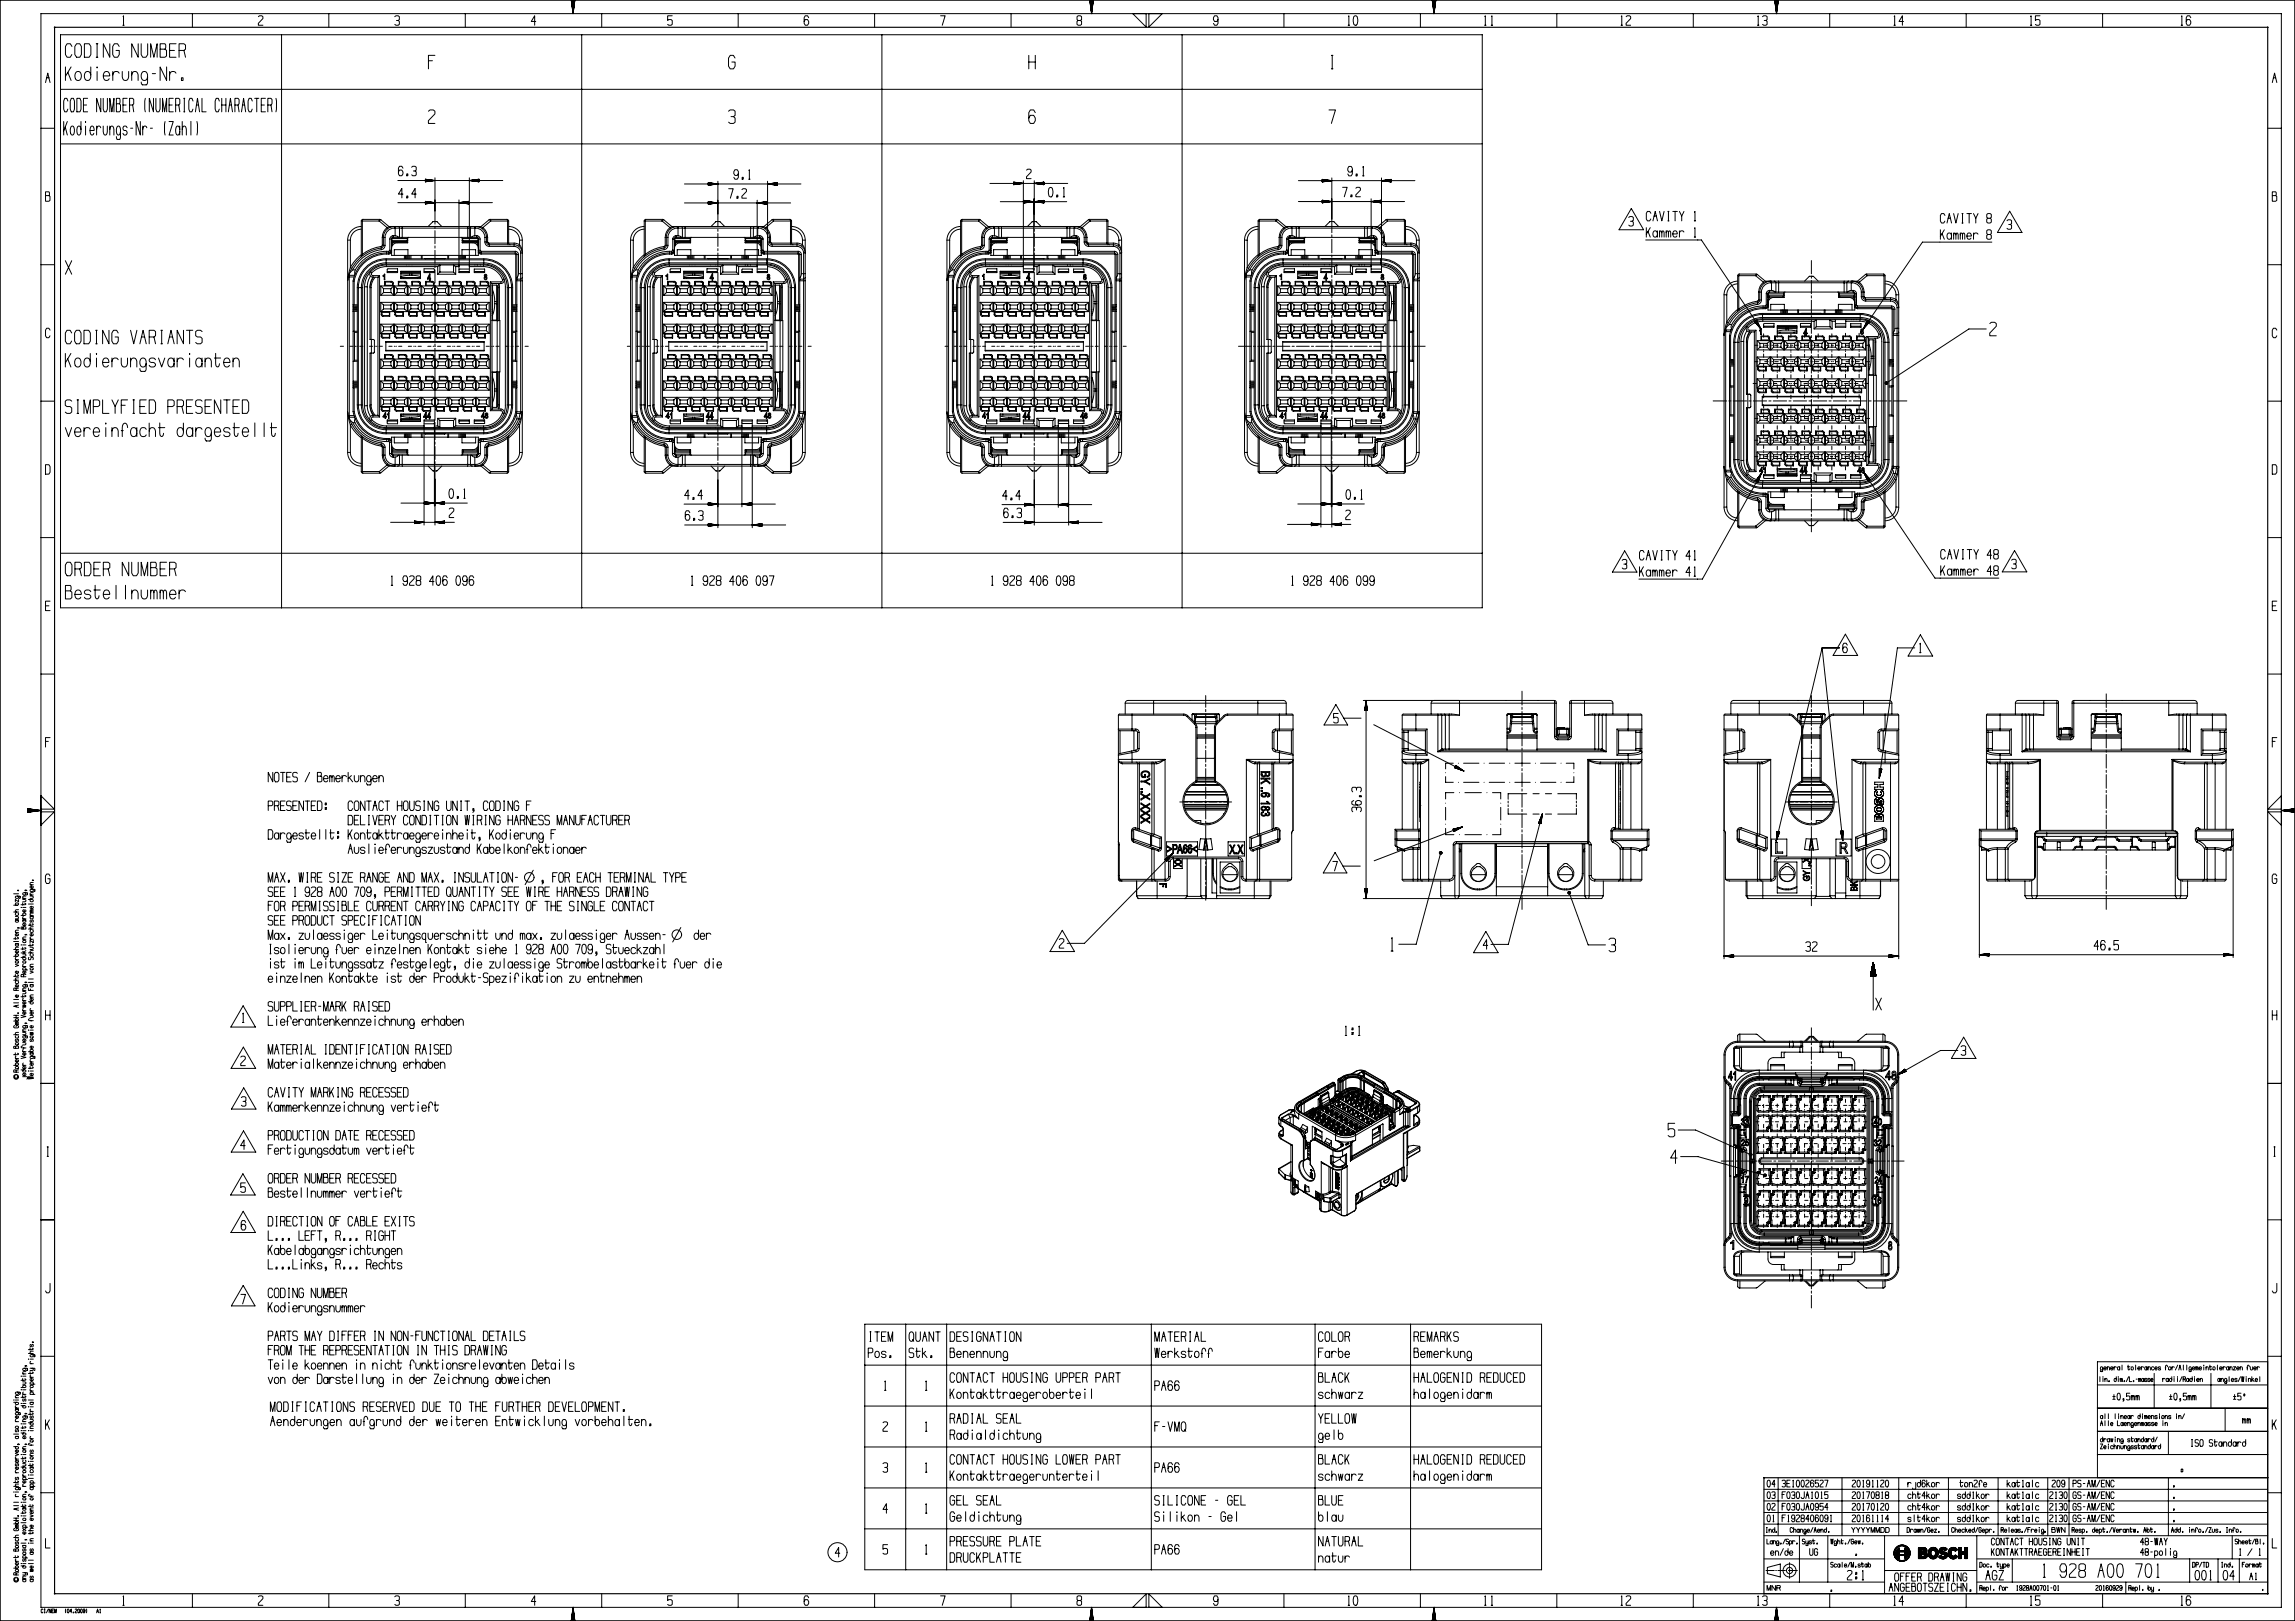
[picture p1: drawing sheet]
<svg xmlns="http://www.w3.org/2000/svg" width="841mm" height="594mm" viewBox="0 0 841 594" stroke-linecap="round" stroke-linejoin="round" font-family="sans-serif">
<g fill="none" stroke="#000" stroke-width=".37">
<path d="M0 0l.1 .1M.1 .1h840.8M.1 .1v593.8M15 5h821v584h-821zM22.2 12.7h521v210h-521zM26.4 17l-.6-1h-1.2l-.6 1v3l.6 1h1.1l.6-1M28 16h1.2l.6 1v3l-.6 1h-1.2l-.6-1v-3zM30.9 16h1.8l.6 1v3l-.6 1h-1.8zM35.3 16h.6M35.6 16v5M40.2 16v5l-2.3-5v5M43.7 17l-.6-1h-1.2l-.6 1v3l.6 1h1.2l.6-1v-1.5h-1.2"/>
<path d="M45 9.3h.5M45.1 6.1l.2-.3v3.5M50.6 16v5l-2.3-5v5M51.7 16v4l.6 1h1.2l.6-1v-4M58.7 18v-2h1.8l.2 .5-.2 1.5h-1.8v3h1.7l.6-.5v-2l-.5-.5M62.1 18.5h1.8M64.5 16h-2.4v5h2.4M65.6 18.5h1.8l.6-.5v-1.5l-.6-.5h-1.8v5M67.4 18.5l.6 2.5M70.5 5v5M94.7 6.1l.4-.3h.8l.4 .3v.7l-1.6 1.8v.7h1.6M103.2 12.7v210"/>
<path d="M120.5 5v5M144.7 6.1l.4-.3h.8l.4 .3v1.1l-.4 .3M145.3 7.5h.6l.4 .4v1l-.4 .4h-.8l-.4-.4M170.5 5v5M196.3 7.9h-1.6l1.2-2.1v3.5M209.4 .3l.6 4.7M209.4 .1l.1 .9M209.5 .1v1.3M209.6 .1v2.1M209.7 .1v2.8M209.8 .1v3.6M209.9 .1v4.3"/>
<path d="M210 .1v4.9M210.1 .1l-.1 4.7M210.2 .1l-.1 4M210.3 .1l-.1 3.2M210.4 .1l-.1 2.4M210.4 .1v1.7M210.5 .1v1.3M210.6 .6l.1-.5-.7 4.9M213.2 12.7v210M220.5 5v5M246.3 5.8h-1.6v1.7l.4-.3h.8l.4 .3v1.4l-.4 .4h-.8l-.4-.4M270.5 5v5"/>
<path d="M296.3 6.5l-.4-.7h-.8l-.4 .7v2.1l.4 .7h.8l.4-.7v-.7l-.4-.7h-.8l-.4 .7M320.5 5v5M323.2 12.7v210M344.7 5.8h1.6l-1 3.5M370.5 5v5M395.1 7.5l-.4-.3v-1.1l.4-.3h.8l.4 .3v1.1l-1.6 .7v1l.4 .4h.8l.4-.4v-1l-.4-.4M399.4 .3l.6 4.7M399.4 .1l.1 .9M399.5 .1v1.3M399.6 .1v2.1M399.7 .1v2.8M399.8 .1v3.6"/>
<path d="M399.9 .1v4.3M400 .1v4.9M400.1 .1l-.1 4.7M400.2 .1l-.1 4M400.3 .1l-.1 3.2M400.4 .1l-.1 2.4M400.5 .1l-.1 1.7M400.5 .1v.9M400.6 .6v-.5l-.6 4.9M415.1 5l4.9 4.9v-4.9M421 5v4.9l4.9-4.9M433.2 12.7v210"/>
<path d="M446.3 7.2l-.4 .7h-.8l-.4-.7 .4-1.4h.8l.4 .7v2.1l-.4 .7h-.8l-.4-.7M470.5 5v5M494 9.3h.6M494.1 6.1l.2-.3v3.5M496.1 6.1l.8-.3a2.61 2.61 0 0 1 0 3.5h-.4a3.1 3.1 0 0 1-.4-3.2zM520.5 5v5M524.9 .3l.6 4.7M524.9 .1l.1 .9M525 .1l.1 1.7M525.1 .1v2.1M525.2 .1v2.8M525.3 .1v3.6"/>
<path d="M525.4 .1v4.3M525.5 .1v4.9M525.6 .1v4.3M525.7 .1l-.1 4M525.8 .1l-.1 3.2M525.9 .1l-.1 2.4M526 .1l-.1 1.7M526 .1v.9M526.1 .6v-.5l-.6 4.9M544 9.3h.6M544.1 6.1l.2-.3v3.5M546.5 9.3h.5"/>
<path d="M546.6 6.1l.1-.3v3.5M570.5 5v5M594 9.3h.6M594.1 6.1l.2-.3v3.5M595.9 6.1l.4-.3h.8l.5 .3v.7l-1.7 1.8v.7h1.7M620.5 5v5M644 9.3h.6M644.1 6.1l.2-.3v3.5M645.9 6.1l.4-.3h.8l.5 .3v1.1l-.5 .3M646.5 7.5h.6l.5 .4v1l-.5 .4h-.8l-.4-.4M650.4 .3l.6 4.7M650.4 .1l.1 .9"/>
<path d="M650.5 .1l.1 1.7M650.6 .1l.1 2.4M650.7 .1v2.8M650.8 .1v3.6M650.9 .1v4.3M651 .1v4.9M651.1 .1v4.3M651.2 .1v3.6M651.3 .1l-.1 3.2M651.4 .1l-.1 2.4M651.5 .1l-.1 1.7M651.6 .1l-.1 .9"/>
<path d="M651.6 .3l-.6 4.7M670.5 5v5M694 9.3h.6M694.1 6.1l.2-.3v3.5M697.6 7.9h-1.7l1.2-2.1v3.5M720.5 5v5M744 9.3h.6M744.1 6.1l.2-.3v3.5M747.6 5.8h-1.7v1.7l.4-.3h.8l.5 .3v1.4l-.5 .4h-.8l-.4-.4M770.5 5v5M799.3 9.3h.5M799.4 6.1l.1-.3v3.5"/>
<path d="M802.8 6.5l-.4-.7h-.9l-.4 .7v2.1l.4 .7h.9l.4-.7v-.7l-.4-.7h-.9l-.4 .7M840.9 .1v593.8M841 0l-.1 .1M16.7 30.3l.8-3.5 .8 3.5M17.1 28.5h.8M22.2 32.7h521M24 24.5v5M24.9 26.5l1.1 3M24.9 37l-.4-1h-.8l-.4 1v3l.4 1h.8l.4-1M26 24.5l-2 3.5M26.1 36h.8l.4 1v3l-.4 1h-.8l-.4-1v-3zM28 26.4a1.34 1.34 0 0 1 1.6 .2 1.34 1.34 0 0 1 .2 1.6l-.2 .7a1.07 1.07 0 0 1-1 .6 1.07 1.07 0 0 1-1-.6 2.29 2.29 0 0 1 .4-2.5z"/>
<path d="M28.2 36h1.1l.4 1v3l-.4 1h-1.1zM30.6 38.5h1.1M32.1 36h-1.5v5h1.5M33.3 24.5v3a1.36 1.36 0 0 1-.2 1.6 1.36 1.36 0 0 1-1.6 .2 1.96 1.96 0 0 1 .4-3.1 1.15 1.15 0 0 1 1.4 1.3M35.3 21h.6M35.6 24.5v.3zM35.6 26.2v3.3M36.9 36v5l-1.5-5v5M37.8 36v4l.4 1h.7l.5-1v-4M37.9 27.8h2.3a1.21 1.21 0 0 0-.9-1.6 1.21 1.21 0 0 0-1.4 1.3 1.36 1.36 0 0 0 .2 1.6 1.36 1.36 0 0 0 1.6 .2l.3-.4M41.3 26.2v3.3M42.6 38v-2h1.2v2h-1.2v3h1.2l.4-.5v-2l-.4-.5"/>
<path d="M43.7 26.8a1.25 1.25 0 0 0-1.4-.6 1.25 1.25 0 0 0-1 1.3M44.8 26.2l.2 2.7a1.07 1.07 0 0 0 1 .6 1.07 1.07 0 0 0 1-.6l.1-2.7M45.1 38.5h1.1M46.6 36h-1.5v5h1.5M47.5 38.5h1.1l.4-.5v-1.5l-.4-.5h-1.1v5M48.3 27.5a1.18 1.18 0 0 1 1.1-1.3 1.18 1.18 0 0 1 1.2 1.3v2M48.3 26.2v3.3M48.6 38.5l.4 2.5M53.2 36l-.2 1 .2 4M54.1 28.2l-.2 .7a1.07 1.07 0 0 1-1 .6 1.07 1.07 0 0 1-1-.6 1.55 1.55 0 0 1-.1-1.9 1.55 1.55 0 0 1 1.7-.6l.6 1.1-.1 3.1-.5 .5h-1.2l-.6-1M55.2 21v-5l1.2 5 1.2-5v5M55.8 27h1.2"/>
<path d="M56.2 36v5l-1.5-5v5M57.1 36v4l.4 1h.8l.4-1v-4M61 24.5v5l-2.3-5v5M62 38.5h1.1M62.1 26.2v3.3M63.5 36h-1.5v5h1.5M64.4 38.5h1.1l.4-.5v-1.5l-.4-.5h-1.1v5M64.5 26.8a1.25 1.25 0 0 0-1.4-.6 1.25 1.25 0 0 0-1 1.3M65.5 38.5l.4 2.5M66.5 28.5h.6v1h-.6zM67.3 36h.4M67.5 36v5"/>
<path d="M70.7 37l-.4-1h-.7l-.4 1v3l.4 1h.7l.4-1M72 38.5h.8M74 36v5h1.5M80.4 37l-.4-1h-.8l-.4 1v3l.4 1h.8l.4-1M81.3 38.5h1.5M81.3 36v5M82.8 36v5M84.1 38.5h.7M86.1 38.5h1.1l.4-.5v-1.5l-.4-.5h-1.1v5M87.2 38.5l.4 2.5M88.9 38.5h.7M92.4 37l-.3-1h-.8l-.4 1v3l.4 1h.7l.4-1"/>
<path d="M93.3 36h1.6M94.1 36v5M95.7 38.5h1.2M97.3 36h-1.6v5h1.6M98.1 38.5h1.2l.4-.5v-1.5l-.4-.5h-1.2v5M99.3 38.5l.4 2.5M101.1 36l.2 1-.2 4M157 22.3h1.5M159.4 20.3h-2.4v4.9M269.3 21.3l-.5-1h-1.2l-.6 1v2.9l.6 1h1.2l.6-1v-1.5h-1.2M377 20.3v4.9M377 22.7h2.4"/>
<path d="M379.4 20.3v4.9M487.9 25.2h.6M487.9 20.3h.6M488.2 20.3v4.9M832.7 30.3l.8-3.5 .8 3.5M833.1 28.5h.8M15 47h5M22.2 52.7h521M23.3 44.5v5M23.9 46.5l.8 3M24.7 44.5l-1.4 3.5M26.1 46.4l.5-.2a2.38 2.38 0 0 1 0 3.3h-.2a2.65 2.65 0 0 1-.3-3.1z"/>
<path d="M29.7 44.5a8.4 8.4 0 0 1-.4 4.8l-.5 .2a2.4 2.4 0 0 1 0-3.3l.5 .2 .4 1.1M31.3 44.5v.3zM31.3 46.2v3.3M33 47.8h1.5l-.3-1.4-.6-.2a2.38 2.38 0 0 0 0 3.3l.6-.2 .2-.4M35.4 46.2v3.3M36.9 46.8l-.2-.4-.7-.2-.6 1.3M37.8 46.2l.1 2.7 .5 .6 .6-.2 .2-.4 .1-2.7M40.2 47.5l.4-1.1h.8l.3 1.1v2M40.2 41v-5l.8 5 .8-5v5M40.2 46.2v3.3M44.2 48.2l-.4 1.1-.5 .2a2.4 2.4 0 0 1 0-3.3l.5 .2 .4 1.1-.2 3.5-1 .1-.4-1M46.6 46.8l-.3-.4-.7-.2a.88 .88 0 0 0-.6 .8 .88 .88 0 0 0 .6 .8 .84 .84 0 0 1 1 1 .84 .84 0 0 1-1.3 .5l-.2-.4"/>
<path d="M47.9 47h.7M51.4 44.5v5l-1.5-5v5M52.3 46.2v3.3M53.8 46.8l-.2-.4-.7-.2-.6 1.3M55.1 47h.8M59.5 41v-5l.8 5 .8-5v5M60.5 44.5l-.2 1 .2 4M62 44.5h1.5l-1.5 5h1.5M65.9 47.5l-.4-1.1-.5-.2a2.38 2.38 0 0 0 0 3.3l.5-.2 .4-1.1M65.9 46.2v3.3M66.8 47.5l.3-1.1h.8l.4 1.1v2M66.8 44.5v5"/>
<path d="M67.3 41h.4M70 44.5v5M71.6 41l.8-5 .7 5M72.2 44.5l.2 1-.2 4M83.7 41l.7-5 .8 5M88.5 41l.8-5 .7 5M157 40.8l.6-.5h1.2l.6 .5v.9l-2.4 2.5v1h2.4M267 40.8l.6-.5h1.2l.6 .5v1.5l-.6 .4M267.9 42.7h.9l.6 .6v1.5l-.6 .4h-1.2l-.6-.4M379.4 41.3l-.6-1h-1.2l-.6 1v2.9l.6 1h1.2l.6-1v-.9l-.6-1h-1.2l-.6 1M487 40.3h2.4l-1.5 4.9M831 47h5"/>
<path d="M16.7 71.7v-1.4h1.2l.2 .3-.2 1.1h-1.2v2.1h1.2l.4-.4v-1.4l-.4-.3M145.8 66.1h38.4M145.8 74.3h34.6M147.7 61.6l-.5-.7h-.8l-.4 .7v2.1l.4 .7h.8l.5-.7v-.7l-.5-.7h-.8l-.4 .7M147.7 71.1h-1.7l1.3-2.1v3.5M149 63.7h.5v.7h-.5zM149.1 71.8h.4v.7h-.4zM150.8 61.3l.5-.4h.8l.4 .4v1l-.4 .3M151.5 62.6h.6l.4 .4v1.1l-.4 .3h-.8l-.4-.3M152.5 71.1h-1.6l1.2-2.1v3.5M155.9 73.9l1.2 .1M155.9 74.2h3.1"/>
<path d="M155.9 74.1l2.7 .1M155.9 74l1.9 .1M155.9 73.8l.4 .1M155.9 65.7l.8 .1M155.9 65.8l1.6 .1M155.9 65.9l2.3 .1M155.9 66h2.7M155.9 66.6h.1M155.9 74.7h.1M155.9 74.7h.4M155.9 65.7h.1M155.9 73.8l3.5 .5-3.5 .4"/>
<path d="M155.9 65.7v.9M155.9 73.8v.9M155.9 65.7l3.5 .4-3.5 .5M156.7 66.5l-.8 .1M157.1 74.6h-1.2M157.5 66.4l-1.6 .1M157.8 74.5h-1.9M158.2 66.3l-2.3 .1M158.6 74.4h-2.7M159 66.2l-3.1 .1M159.4 65.1v17M168.6 74.2h3.1"/>
<path d="M169 74.4h2.7M169 74.2h2.7M169.7 74.1h2M169.7 74.5h2M170.5 74h1.2M170.5 74.6h1.2M171.3 73.9h.4M171.3 74.7h.4M171.7 74.7h.1M171.7 73.8l-3.5 .5 3.5 .4M171.7 73.8v.9M172 65.1v34.8h-3.8v-26.6"/>
<path d="M172.4 66.2h3.1M172.8 66h2.7M173.2 66h2.3M173.2 66.3h2.3M173.9 65.9h1.6M173.9 66.4h1.6M174.7 65.8h.8M174.7 66.5h.8M175.5 66.6h.1M175.5 65.7h.1M175.5 65.7v.9M175.5 65.7l-3.5 .4 3.5 .5"/>
<path d="M250.8 74.4h38.9M250.8 67.4h42.7M259.6 73.9l.4 .1M259.6 74.3h3.1M259.6 74.2h2.3M259.6 74.1h1.5M259.6 74l1.2 .1M259.6 67v.9M259.6 73.9v.9M259.6 73.9l3.5 .5-3.5 .4M259.6 74.8h.1M259.6 74.6h1.9"/>
<path d="M259.6 67l3.5 .4-3.5 .5M259.6 67h.4M259.6 67.1h.8M259.6 67.1l1.5 .1M259.6 67.2l2.3 .1M259.6 67.3l3.1 .1M259.6 67.9h.1M259.6 67.5h2.7M260.4 74.7l-.8 .1M260.4 67.8h-.8M261.1 74.6l-1.5 .1M261.1 67.7h-1.5"/>
<path d="M261.9 67.6h-2.3M262.3 74.5h-2.7M263.1 66.4v16.8M267 69.2h1.7l-1.1 3.4M270.1 71.9h.4v.7h-.4zM270.6 63.6l-.4 .7h-.9l-.4-.7 .4-1.4h.9l.4 .7v2.1l-.4 .7h-.9l-.4-.7M271.9 69.5l.4-.3h.8l.4 .3v.7l-1.6 1.7v.7h1.6M272 65h.4v.7h-.4zM274.3 65.7h.6M274.4 62.5l.2-.3v3.5M277.9 74.3h3.1M278.2 74.5h2.8"/>
<path d="M278.6 74.2h2.4M279 74.6h2M279.4 74.1h1.6M279.4 74.6h1.6M279.8 74.1h1.2M280.2 74.7h.8M280.6 74h.4M280.9 74.8h.1M281 73.9v.9M281 73.9l-3.5 .5 3.5 .4M281.3 66.4v33.5h-3.8v-26.5M281.7 67.4h3.1"/>
<path d="M282 67.5h2.8M282.4 67.3h2.4M282.4 67.6h2.4M283.2 67.2h1.6M283.2 67.7h1.6M284 67.1h.8M284 67.8h.8M284.4 67h.4M284.7 67.9h.1M284.8 67l-3.5 .4 3.5 .5M284.8 67v.9M362.8 67.2h28.5"/>
<path d="M366.6 73.9h24.3M371.5 67h2M371.5 67.1h2.3M371.5 67.1l3.1 .1M371.5 67.7h.1M371.5 67.5h1.2M371.5 66.8h.4M371.5 66.9h1.2M371.5 66.8l3.5 .4-3.5 .5M371.5 66.8v.9M372.3 67.6h-.8M373.5 67.4l-2 .1"/>
<path d="M374.2 67.3l-2.7 .1M375 66.2v33.7h3.8v-27M375.3 73.4l3.5 .5-3.5 .5M375.3 74.4h.1M375.3 74.2h1.2M375.3 73.4l.4 .1M375.3 73.5l1.2 .1M375.3 73.7h2M375.3 73.8h2.3M375.3 73.8l3.1 .1M375.3 73.4v1M376.1 74.3h-.8"/>
<path d="M376.2 62.3l.4-.3h.8l.4 .3v.7l-1.6 1.8v.7h1.6M377.3 74.1l-2 .1M378 74l-2.7 .1M379 66.2v17M379.4 73.9h3.1M379.4 67.2h3.1M379.8 74h2.7M379.8 67.3h2.7M380.2 73.8h2.3M380.2 67.1h2.3M380.5 74.1h2M380.5 73.7h2"/>
<path d="M380.5 67.4h2M380.5 67h2M381.3 74.2h1.2M381.3 73.6h1.2M381.3 67.5h1.2M381.3 66.9h1.2M381.7 74.3h.8M381.7 67.6h.8M382.1 73.5h.4M382.1 66.8h.4M382.5 74.4h.1M382.5 67.7h.1"/>
<path d="M382.5 73.4l-3.5 .5 3.5 .5M382.5 66.8v.9M382.5 73.4v1M382.5 66.8l-3.5 .4 3.5 .5M384.4 69l.8-.3a2.61 2.61 0 0 1 0 3.5h-.4a3.1 3.1 0 0 1-.4-3.2zM387.2 71.5h.4v.7h-.4zM389.6 72.2h.5M389.7 69l.2-.3v3.5M475.8 73.9h38.9M475.8 66.2h42.7M484.6 65.7v1M484.6 73.4v.9"/>
<path d="M484.6 74.2h.7M484.6 73.4l.7 .1M484.6 73.5l1.5 .1M484.6 73.6l2.3 .1M484.6 73.8h2.7M484.6 73.4h.1M484.6 73.4l3.5 .5-3.5 .4M484.6 65.7l3.5 .5-3.5 .5M484.6 65.7l.4 .1M484.6 65.8l1.1 .1M484.6 65.9l1.9 .1M484.6 66h2.3"/>
<path d="M484.6 66.1h3.1M484.6 66.7h.1M484.6 66.6h.4M485 74.3h-.4M485.7 66.5l-1.1 .1M486.1 74.1l-1.5 .1M486.5 66.4l-1.9 .1M486.9 74l-2.3 .1M487.3 66.3l-2.7 .1M487.7 73.9l-3.1 .1M488.1 65.2v20.1M492 68.6h1.7l-1.1 3.5"/>
<path d="M495 71.4h.5v.7h-.5zM495.6 62.4l-.5 .7h-.8l-.4-.7 .4-1.4h.8l.5 .7v2.1l-.5 .7h-.8l-.4-.7M496.9 69l.4-.4h.8l.4 .4v.7l-1.7 1.7 .1 .7h1.6M496.9 63.8h.5v.7h-.5zM499.3 64.5h.6M499.4 61.3l.2-.3v3.5M502.8 73.9h3.2M503.2 73.8h2.8M503.6 74h2.4M503.6 73.7h2.4M504.4 74.1h1.6M504.4 73.6h1.6"/>
<path d="M505.2 74.2h.8M505.2 73.5h.8M505.5 74.3h.5M505.9 73.4h.1M506 73.4v.9M506 73.4l-3.5 .5 3.5 .4M506.3 65.2v34.7h-3.8v-27M506.6 66.1h3.2M507 66.3h2.8M507.4 66h2.4M507.8 66h2M507.8 66.4h2"/>
<path d="M508.6 65.9h1.2M508.6 66.5h1.2M509.3 65.8h.5M509.3 66.6h.5M509.7 66.7h.1M509.8 65.7l-3.5 .5 3.5 .5M509.8 65.7v1M596.8 79.7l.5-.3h.8l.4 .3v1l-.4 .4M597.8 76.4l4.5 7.8h-9zM605 78.2l-.5-.7h-.8l-.4 .7v2l.4 .7h.8l.4-.7M606.1 79.2h.9M608.1 77.5l.9 3.4 .8-3.4"/>
<path d="M611.2 77.5h.4M611.4 77.5v3.4M613 77.5h1.7M613.8 77.5v3.4M615.4 77.5l.9 1.7v1.7M617.1 77.5l-.8 1.7M620.9 77.8l.2-.3v3.4M712.7 79l-.4-.7h-.8l-.4 .7v2l.4 .7h.8l.4-.7M713.9 80h.8M715.9 78.3l.8 3.4 .9-3.4M718.9 78.3h.5M719.2 78.3v3.4"/>
<path d="M720.8 78.3h1.6M721.6 78.3v3.4M723.2 78.3l.8 1.7v1.7M724.9 78.3l-.9 1.7M728.4 80l-.4-.4v-1l.4-.3h.9l.4 .3v1l-1.7 .7v1.1l.4 .3h.9l.4-.3v-1.1l-.4-.3M736.5 77.4l4.5 7.8h-9zM832.7 71.7v-1.4h1.2l.2 .3-.2 1.1h-1.2v2.1h1.2l.4-.4v-1.4l-.4-.3M15 97h5M24 95.5l2.3 5M26.3 95.5l-2.3 5M127.4 88h1M127.4 88v77.8"/>
<path d="M128.4 98l-1 4.3M128.4 98l.5 .3M128.4 88v10M129.3 98.9l-1.3 1.4M129.3 98.9h.9M130.2 98.9l-.2 .9 .1 .6M132.4 83a5 5 0 0 0-5 5M132.4 84a4 4 0 0 0-4 4M132.4 93.8l-.2 .5M132.4 81h.4M132.4 81v12.8M132.4 93.3a15.1 15.1 0 0 0-4 4.7"/>
<path d="M132.8 93.2l-.4 .6M132.8 93.2l.1 .5M132.8 81h6.2M132.8 81v12.2M133 80.4l-.6 .6M133 80.4l-.2 .6M133 80.4h6.2M135.8 99.6a8 8 0 0 0-2.2 5.5M135.8 99.6a1.2 1.2 0 0 0-.2 1.3 1.2 1.2 0 0 0 1.1 .7M135.8 99.6l.4 .4M136.2 100l-.1 .6 .6 .4M139 81l2.8 2.4"/>
<path d="M139.2 80.4l.4 .1M139.2 80.4l-.2 .6M139.6 80.5l-.6 .5M139.6 80.5l3 2.6M139.6 90.9a14.5 14.5 0 0 0-11.6 9.4M139.6 90.9l.1 .6M139.7 91.5a13.9 13.9 0 0 0-10.4 7.4M139.8 90.3a15.1 15.1 0 0 0-7 2.9M139.8 90.3l-.2 .6M140.1 89.9l-.3 .4M140.1 87h.4M140.1 89.9h.4"/>
<path d="M140.1 87v2.9M140.5 89.9l-.3 .7-.6 .3M140.5 89.9h.6M140.5 87h.6M140.5 87v2.9M141.1 89.9l-.6 1.2-.8 .4M141.1 87v2.9M141.5 94.8a10.6 10.6 0 0 0-10.6 10.6M141.5 95.2a10.2 10.2 0 0 0-10.2 10.2M141.5 96.3a9.1 9.1 0 0 0-9.1 9.1M141.5 96.8a8.6 8.6 0 0 0-8.6 8.6M141.5 94.8v.4"/>
<path d="M141.5 96.3v.5M141.5 94.8h35.8M141.5 96.8h35.8M141.5 95.2h35.8M141.5 96.3h35.8M141.5 95.2v1.1M141.6 97.7a7.4 7.4 0 0 0-5.4 2.3M141.6 97.1a8 8 0 0 0-5.8 2.5M141.6 97.7h18.8M141.6 97.1h35.6M141.6 97.1v.6M141.7 92.1a13.1 13.1 0 0 0-11.5 6.8"/>
<path d="M141.7 93.1a12.1 12.1 0 0 0-11.9 9.9M141.7 92.7a12.5 12.5 0 0 0-11.6 7.7M141.7 92.7v.4M141.7 93.1h.8M141.7 92.1h.8M141.7 92.7h.8M141.7 92.1v.6M141.8 83.4a4.6 4.6 0 0 0-1.7 3.6M141.8 83.4l.2 .5M141.9 99.5h3.8M142 98.5h3.7v1.4h-3.8zM142.5 92.1v.6"/>
<path d="M142.5 83h2.3M142.5 92.7v.4M142.6 83.1l.6 .1M142.6 83.1l-.8 .3M142.9 91.7l-.4 .4M142.9 87.6h.6M142.9 91.7h.6M142.9 87.6v4.1M143.5 91.7a1 1 0 0 1-1 1M143.5 87.6v6h4.7M143.5 88.9h.1M143.5 89.8h.4l-.4 1.2z"/>
<path d="M143.5 88.9h.4M143.5 91.7l-.1 .5-.9 .5M143.5 91.7v1l-1 .4M143.6 88.3l.3 .2M143.6 88.3l-.1 .6M143.6 88.1h5.6M143.6 88.1v.2M143.6 87.4v.7M143.7 87.4h5.5M143.7 87.4h-.1M143.9 88.5h5.1M143.9 88.5v.4"/>
<path d="M143.9 88.5l-.4 .4M143.9 88.9h5.1M143.9 88.9v.9M144 87l-.3 .4M144 87l-.4 .4M144 87l-.5 .6M144.1 86.4l-.9 .3-.3 .9M144.1 87l-.6 .6M144.1 87h2M144.1 86.4h.7M144.1 86.4v.6M144.5 83.6a3.4 3.4 0 0 0-3.4 3.4"/>
<path d="M144.5 83a4 4 0 0 0-4 4M144.5 83l-1.7 .2M144.5 83v.6M144.5 83.6h.3M144.5 93.6v-2.1h5v2.1M144.8 83.6h1.6M144.8 83v.6M144.8 83h1M144.8 86.4l1.3 .6M144.8 83.6v2.8M145.8 83l.6 .6M145.8 83h1.6"/>
<path d="M146.1 87h.3M146.4 83.6h1M146.4 87h1M146.4 83.6v3.4M146.9 99.4h7.2v2.7h-7.2zM146.9 99.9h7.2M146.9 99.5h7.2M147.4 83v.6M147.4 83.6h24M147.4 83h24M147.4 87h24M147.4 83.6v3.4"/>
<path d="M148.2 93.6h.4M148.2 93.6v1.2M148.6 93.6h.3M148.6 93.6v1.2M148.9 93.6h.3M148.9 93.6v1.2M149 88.5v.4M149 97.1h.1M149.2 93.6h.4M149.2 93.6v1.2M149.2 88.1h.2M149.2 87.4h.2"/>
<path d="M149.2 88.1l-.2 .4M149.2 87.4v.7M149.4 88.8v.2h-4.3l-1.2 .8M149.4 88.8l-.4 .1M149.4 88.1l-.4 .4M149.4 88.1v.7M149.4 87.4v.7M149.5 87l-.3 .4M149.6 93.6h.3M149.6 93.6v1.2M149.8 87l-.4 .4M149.9 93.6h.3"/>
<path d="M149.9 93.6v1.2M149.9 97.1h.1M150.2 93.6h.4M150.2 93.6v1.2M150.6 93.6h3.8M150.6 93.6v1.2M151 97.1h.1M154.4 93.6h.3M154.4 93.6v1.2M154.7 93.6h9.4M154.7 93.6v1.2M155.4 98.5h3.6l.2 1.4h-3.8z"/>
<path d="M155.4 99.5h3.8M155.9 94.8h.1M155.9 94.8h-.2M156.9 83l1.9-1.8 1.4 .1 1.7 1.7M159.4 98.9v4.8M159.4 90.1v.8M159.4 82.9v.8M159.4 84.5v4.8M159.4 91.7v4.8M159.4 97.3v.8M160.4 97.7v2.8M161.2 99.7h5"/>
<path d="M161.2 97.1v2.6M161.2 97.2l-.8 .5M161.2 99.7l-.8 .8M162.9 94.8h.1M162.9 94.8h.2M164.1 93.6h.3M164.1 93.6v1.2M164.4 93.6h4.2M164.4 93.6v1.2M166.2 97.1v2.6M166.2 97.2l.8 .5M166.2 99.7l.8 .8"/>
<path d="M167 97.7h1.2M167 97.7v2.8M168.2 99.5h3.8M168.6 93.6h.3M168.6 93.6v1.2M168.9 93.6h.3M168.9 93.6v1.2M169 87l.4 .4M169.2 93.6h.4M169.2 93.6v1.2M169.3 87l.2 .4M169.3 93.6v-2.1h5v2.1"/>
<path d="M169.4 88.8l.4 .1M169.4 88.8v.2h4.3l1.2 .8M169.4 88.1l.4 .4M169.4 88.1h.1M169.4 87.4h.1M169.4 88.1v.7M169.4 87.4v.7M169.5 88.1h5.6M169.5 87.4h5.6M169.5 88.1l.3 .4M169.5 87.4v.7M169.6 93.6h.3"/>
<path d="M169.6 93.6v1.2M169.8 88.5v.4M169.8 88.5h5.1M169.8 88.9h5.1M169.9 93.6h.3M169.9 93.6v1.2M170.2 93.6h.4M170.2 93.6v1.2M170.6 93.6v1.2M171.4 83.6h1M171.4 83v.6M171.4 83h1.6"/>
<path d="M171.4 87h1M171.4 83.6v3.4M172 98.6h-3.5l-.3 .3M172 97.7h5.2M172.4 83.6h1.6M172.4 87h.3M172.4 83.6v3.4M172.7 87h2M173 83l-.6 .6M173 83h1M173.8 98.6h3.8v1.3h-3.8zM173.8 99.5h3.5"/>
<path d="M174 83v.6M174 86.4l-1.3 .6M174 83.6h.3M174 83h2.3M174 86.4h.7M174 83.6v2.8M174 97.1h.1M174.3 83.6a3.4 3.4 0 0 1 3.4 3.4M174.3 83a4 4 0 0 1 4 4M174.3 83l1.7 .2M174.3 83v.6M174.7 87l.4 .4"/>
<path d="M174.7 86.4l.9 .3 .3 .9M174.7 87l.6 .6M174.7 86.4v.6M174.8 97.1h.1M174.9 89.8l.4 1.2M174.9 88.9h.4M174.9 88.5v.4M174.9 88.5l.4 .4M174.9 89.8h.4M174.9 88.9v.9M174.9 97.1h.1M175 97.1h.1"/>
<path d="M175.1 87.4h.1M175.1 87.4l-.3-.4 .5 .6M175.1 88.1l.1 .2M175.1 87.4v.7M175.2 88.3l-.3 .2M175.2 88.3l.1 .6M175.3 91v2.6h-4.7M175.3 91.7l.1 .5 .9 .5v.4M175.3 91.7v1l1 .4M175.3 89.8v1.2M175.3 88.9h.1M175.3 91.7h.6"/>
<path d="M175.3 88.9v.9M175.3 87.6v4.1a1 1 0 0 0 1 1M175.3 87.6h.6M175.9 91.7l.4 .4M175.9 87.6v4.1M176 97.1h.1M176.2 83.1l-.6 .1M176.2 83.1l.8 .3M176.3 93.1h12.5M176.3 92.1h12.5M176.3 92.7h12.5M176.3 92.1v.6"/>
<path d="M177 83.4a4.6 4.6 0 0 1 1.7 3.6M177 83.4l-.2 .5M177.2 97.7a7.4 7.4 0 0 1 6.9 4.8M177.2 97.1a8 8 0 0 1 7.5 5.2M177.2 97.1v.6M177.3 94.8a10.6 10.6 0 0 1 10.6 10.6M177.3 99.5h.3M177.3 95.2a10.2 10.2 0 0 1 10.2 10.2M177.3 96.3a9.1 9.1 0 0 1 9.1 9.1M177.3 96.8a8.6 8.6 0 0 1 8.6 8.6M177.3 94.8v.4M177.3 96.3v.5"/>
<path d="M177.3 99.5v.4M177.3 95.2v1.1M177.7 88.7l.5 1.1 1.1 .5M177.7 88.7h.6M177.7 87h.6M177.7 87v1.7M178.3 88.7a1 1 0 0 0 1 1M178.3 88.7h.4M178.3 87h.4M178.3 87v1.7M178.7 88.7l.4 .4M178.7 87v1.7"/>
<path d="M179.1 89.1l.2 .6M179.1 89.1h6.9M179.2 80.5l.6 .5M179.2 80.5l-3 2.6M179.3 89.7v.6M179.3 89.7h9.1M179.3 90.3h9.1M179.6 80.4l-.4 .1M179.6 80.4l.2 .6M179.6 80.4h6.2M179.8 81h6.2M179.8 81l-2.8 2.4"/>
<path d="M185.8 80.4l.6 .6M185.8 80.4l.2 .6M186 89.1h.4M186 81h.4M186 89.1l.2 .6M186 81v8.1M186.4 83a5 5 0 0 1 5 5M186.4 84a4 4 0 0 1 4 4M186.4 89.1l.6 .6M186.4 89.1h2M186.4 81v8.1M188.4 90.3l1 .2 .9 .7 .5 1.5"/>
<path d="M188.4 89.1l2 .6M188.4 89.7a2.69 2.69 0 0 1 2.8 3h-.4M188.4 89.1v.6M188.4 89.7v.6M188.8 92.1l1 .5 .2 .7M188.8 93.1l.2 .2M188.8 92.7l.6 .6M188.8 92.7v.4M188.8 92.1v.6M189 93.3h.4M189 93.3v18.4M189.4 93.3h.6"/>
<path d="M189.4 93.3v8.5M190 93.3v7M190.4 89.7l.7 1.3 .3 1.5M190.4 88h1M190.4 89.7l-.3 .5M190.4 88v1.7M190.8 92.7v7.6M191.4 88v12.3M231.1 88h1M231.1 88v77.8M232.1 98l.5 .3M232.1 98l-1 4.3"/>
<path d="M232.1 88v10M233 98.9l-1.3 1.4M233 98.9h.9M233.9 98.9l-.3 .9 .2 .6M236.1 83a5 5 0 0 0-5 5M236.1 84a4 4 0 0 0-4 4M236.1 93.8l-.2 .5M236.1 81h.4M236.1 81v12.8M236.1 93.3a15.1 15.1 0 0 0-4 4.7M236.5 93.2l.1 .5M236.5 93.2l-.4 .6"/>
<path d="M236.5 81h6.1M236.5 81v12.2M236.7 80.4l-.6 .6M236.7 80.4l-.2 .6M236.7 80.4h6.1M239.5 99.6a8 8 0 0 0-2.2 5.5M239.5 99.6a1.2 1.2 0 0 0-.3 1.3 1.2 1.2 0 0 0 1.2 .7M239.5 99.6l.4 .4M239.9 100l-.1 .6 .6 .4M242.6 81l2.9 2.4M242.8 80.4l.4 .1M242.8 80.4l-.2 .6"/>
<path d="M243.2 80.5l-.6 .5M243.2 80.5l3.1 2.6M243.3 90.9a14.5 14.5 0 0 0-11.6 9.4M243.3 90.9l.1 .6M243.4 91.5a13.9 13.9 0 0 0-10.4 7.4M243.4 90.3l-.1 .6M243.4 90.3a15.1 15.1 0 0 0-6.9 2.9M243.8 89.9h.4M243.8 87h.4M243.8 89.9l-.4 .4M243.8 87v2.9M244.2 89.9l-.3 .7-.6 .3"/>
<path d="M244.2 89.9h.6M244.2 87h.6M244.2 87v2.9M244.8 89.9l-.6 1.2-.8 .4M244.8 87v2.9M245.2 94.8a10.6 10.6 0 0 0-10.6 10.6M245.2 95.2a10.2 10.2 0 0 0-10.2 10.2M245.2 96.3a9.1 9.1 0 0 0-9.1 9.1M245.2 96.8a8.6 8.6 0 0 0-8.6 8.6M245.2 96.3v.5M245.2 94.8v.4M245.2 94.8h35.8"/>
<path d="M245.2 96.8h35.8M245.2 95.2h35.8M245.2 96.3h35.8M245.2 95.2v1.1M245.3 97.7a7.4 7.4 0 0 0-5.4 2.3M245.3 97.1h36M245.3 97.1a8 8 0 0 0-5.8 2.5M245.3 97.7h18.8M245.3 97.1v.6M245.4 92.1a13.1 13.1 0 0 0-11.5 6.8M245.4 93.1a12.1 12.1 0 0 0-11.9 9.9M245.4 92.7a12.5 12.5 0 0 0-11.6 7.7"/>
<path d="M245.4 92.7v.4M245.4 93.1h.8M245.4 92.1h.7M245.4 92.7h.7M245.4 92.1v.6M245.5 83.4l.2 .5M245.5 83.4a4.6 4.6 0 0 0-1.7 3.6M245.6 99.5h3.8M245.6 98.6l3.8-.1v1.4h-3.8zM246.1 92.1v.6M246.2 83h2.3M246.2 92.7v.4"/>
<path d="M246.3 83.1l.6 .1M246.3 83.1l-.8 .3M246.5 91.7l-.4 .4M246.5 87.6h.7M246.5 91.7h.7M246.5 87.6v4.1M247.1 91.7a1 1 0 0 1-1 1M247.2 87.6v6h4.7M247.2 88.9h.1M247.2 89.8h.4l-.4 1.2zM247.2 91.7v1l-1 .4M247.2 88.9h.4"/>
<path d="M247.2 91.7l-.2 .5-.8 .5M247.2 88.3v.6M247.2 88.3l.3 .2M247.3 88.1l-.1 .2M247.3 88.1h5.6M247.3 87.4v.7M247.4 87.4h5.5M247.4 87.4h-.1M247.5 88.5h.1M247.6 88.5h5.1M247.6 88.5v.4M247.6 88.5l-.4 .4"/>
<path d="M247.6 88.9h5.1M247.6 88.9v.9M247.6 87l-.3 .4M247.6 87l-.4 .6M247.7 86.4l-.8 .3-.4 .9M247.7 87l-.6 .6M247.7 87h2.1M247.7 86.4h.8M247.7 86.4v.6M247.8 87l-.4 .4M247.8 87h-.2M248.2 83.6a3.4 3.4 0 0 0-3.4 3.4"/>
<path d="M248.2 83a4 4 0 0 0-4 4M248.2 83v.6M248.2 83l-1.7 .2M248.2 83.6h.3M248.2 93.6v-2.1h5v2.1M248.5 83v.6M248.5 83.6h1.6M248.5 83h1M248.5 86.4l1.3 .6M248.5 83.6v2.8M249.5 83l.6 .6M249.5 83h1.6"/>
<path d="M249.8 87h.3M250.1 83.6h1M250.1 87h1M250.1 83.6v3.4M250.6 99.4h7.2v2.7h-7.2zM250.6 99.9h7.2M250.6 99.5h7.2M251.1 83v.6M251.1 83.6h24M251.1 83h24M251.1 87h24M251.1 83.6v3.4"/>
<path d="M251.9 93.6h.4M251.9 93.6v1.2M252.3 93.6h.3M252.3 93.6v1.2M252.6 93.6h.3M252.6 93.6v1.2M252.7 88.5v.4M252.7 97.1h.1M252.9 93.6h.4M252.9 93.6v1.2M252.9 87.4h.2M252.9 88.1h.2"/>
<path d="M252.9 88.1l-.2 .4M252.9 87.4v.7M253.1 88.8l-.4 .1M253.1 88.8v.2h-4.3l-1.2 .8M253.1 88.1l-.4 .4M253.1 88.1v.7M253.1 87.4v.7M253.2 87l-.3 .4M253.3 93.6h.3M253.3 93.6v1.2M253.5 87l-.4 .4M253.6 93.6h.3"/>
<path d="M253.6 93.6v1.2M253.6 97.1h.1M253.9 93.6h.4M253.9 93.6v1.2M254.3 93.6h3.8M254.3 93.6v1.2M254.7 97.1h.1M258.1 93.6h.3M258.1 93.6v1.2M258.4 93.6h9.4M258.4 93.6v1.2M259.1 98.5h3.6l.2 1.4h-3.8z"/>
<path d="M259.1 99.5h3.8M259.6 94.8h.1M259.6 94.8h-.2M260.3 97.1h.1M260.6 83l1.9-1.8 1.3 .1 1.8 1.7M262.2 97.1h.1M263.1 92.7v4.7M263.1 84v.8M263.1 85.6v4.7M263.1 91.1v.8M263.1 98.2v.8M263.1 99.8v4.8"/>
<path d="M264.1 97.7v2.8M264.9 99.7h5M264.9 97.1v2.6M264.9 97.2l-.8 .5M264.9 99.7l-.8 .8M266.5 94.8h.1M266.5 94.8h.3M267.8 93.6h.3M267.8 93.6v1.2M268.1 93.6h3.8M268.1 93.6v1.2M269.9 97.2l.8 .5"/>
<path d="M269.9 97.1v2.6M269.9 99.7l.8 .8M270.7 97.7h6.8M270.7 97.7v2.8M271.9 99.5h3.8M271.9 93.6h.4M271.9 93.6v1.2M272 98.6h3.7v1.3h-3.8zM272.3 93.6h.3M272.3 93.6v1.2M272.6 93.6h.3M272.6 93.6v1.2"/>
<path d="M272.7 87l.4 .4M272.9 93.6h.4M272.9 93.6v1.2M273 87l.2 .4M273 93.6v-2.1h5v2.1M273 97.1h.1M273.1 88.8v.2h4.2l1.3 .8M273.1 88.8l.4 .1M273.1 88.1l.4 .4M273.1 87.4h.1M273.1 88.1h.1M273.1 88.1v.7"/>
<path d="M273.1 87.4v.7M273.1 97.1h.1M273.2 88.1h5.6M273.2 87.4h5.6M273.2 88.1l.3 .4M273.2 87.4v.7M273.3 93.6h.3M273.3 93.6v1.2M273.5 88.5h5.1M273.5 88.5v.4M273.5 88.9h5.1M273.6 93.6h.3"/>
<path d="M273.6 93.6v1.2M273.8 97.1h.1M273.9 93.6h.4M273.9 93.6v1.2M273.9 97.1h.1M274 97.1h.1M274.1 97.1h.1M274.3 93.6v1.2M275 97.1h.1M275.1 83.6h1M275.1 83v.6M275.1 83h1.6"/>
<path d="M275.1 87h1M275.1 83.6v3.4M276.1 83.6h1.6M276.1 87h.2M276.1 83.6v3.4M276.3 87h2.1M276.7 83l-.6 .6M276.7 83h1M277.5 99.5h3.5M277.5 98.6h3.8M277.7 83v.6M277.7 86.4l-1.4 .6"/>
<path d="M277.7 83.6h.3M277.7 83h2.3M277.7 86.4h.7M277.7 83.6v2.8M278 83.6a3.4 3.4 0 0 1 3.4 3.4M278 83a4 4 0 0 1 4 4M278 83v.6M278 83l1.6 .2M278.4 87l.4 .4M278.4 86.4l.8 .3 .4 .9M278.4 87l.6 .6M278.4 86.4v.6"/>
<path d="M278.6 89.8h.4v1.2zM278.6 88.9h.4M278.6 88.5v.4M278.6 88.5l.4 .4M278.6 88.9v.9M278.6 88.5h.1M278.8 87.4h.1M278.8 87.4l-.3-.4 .5 .6M278.8 88.1l.1 .2M278.8 87.4v.7M278.9 88.3l.1 .6M278.9 88.3l-.3 .2"/>
<path d="M279 91.7v1l1 .4M279 91.7l.1 .5 .9 .5M279 88.9h.1M279 91.7h.6M279 87.6h.6M279 87.6v6h-4.7M279 91.7a1 1 0 0 0 1 1M279.6 91.7l.4 .4M279.6 87.6v4.1M279.8 83.1l-.5 .1M279.8 83.1l.8 .3M280 92.7v.4"/>
<path d="M280 93.1h12.5M280 92.1h12.5M280 92.7h12.5M280 92.1v.6M280.6 83.4l-.1 .5M280.6 83.4a4.6 4.6 0 0 1 1.8 3.6M281 94.8a10.6 10.6 0 0 1 10.5 10.6M281 99.5h.3M281 96.3a9.1 9.1 0 0 1 9 9.1M281 95.2a10.2 10.2 0 0 1 10.1 10.2M281 96.8a8.6 8.6 0 0 1 8.6 8.6M281 96.3v.5"/>
<path d="M281 94.8v.4M281 99.5v.4M281 95.2v1.1M281.3 97.1v.6a7.4 7.4 0 0 1 6.5 4.8M281.3 97.1a8 8 0 0 1 7.1 5.2M281.4 88.7l.4 1.1 1.2 .5M281.4 87h.6M281.4 88.7h.6M281.4 87v1.7M282 88.7a1 1 0 0 0 1 1M282 88.7h.4M282 87h.4"/>
<path d="M282 87v1.7M282.4 88.7l.4 .4M282.4 87v1.7M282.8 89.1l.2 .6M282.8 89.1h6.9M282.9 80.5l.6 .5M282.9 80.5l-3.1 2.6M283 89.7v.6M283 89.7h9.1M283 90.3h9.1M283.3 80.4l-.4 .1M283.3 80.4l.2 .6"/>
<path d="M283.3 80.4h6.2M283.5 81h6.2M283.5 81l-2.9 2.4M289.5 80.4l.6 .6M289.5 80.4l.2 .6M289.7 89.1l.2 .6M289.7 89.1h.4M289.7 81h.4M289.7 81v8.1M290.1 83a5 5 0 0 1 5 5M290.1 84a4 4 0 0 1 4 4M290.1 89.1l.6 .6"/>
<path d="M290.1 89.1h2M290.1 81v8.1M292.1 90.3l1 .2 .8 .7 .6 1.5M292.1 89.1l2 .6M292.1 89.7a3 3 0 0 1 3 3M292.1 89.1v.6M292.1 89.7v.6M292.5 92.1l.7 .2 .5 1M292.5 93.1l.2 .2M292.5 92.7l.6 .6M292.5 92.7v.4M292.5 92.1v.6"/>
<path d="M292.7 93.3h.4M292.7 93.3v18.4M293.1 93.3h.6M293.1 93.3v8.5M293.7 93.3v7M294.1 89.7l-.4 .5M294.1 88h1M294.1 89.7a4.5 4.5 0 0 1 1 3M294.1 88v1.7M294.5 92.7h.6M294.5 92.7v7.6M295.1 88v12.3"/>
<path d="M347 88h1M347 88v77.8M348 98l.5 .3M348 98l-1 4.3M348 88v10M348.9 98.9l-1.3 1.4M348.9 98.9h.9M349.8 98.9l-.2 .9 .1 .6M352 93.8l-.2 .5M352 83a5 5 0 0 0-5 5M352 84a4 4 0 0 0-4 4M352 81h.4"/>
<path d="M352 81v12.8M352 93.3a15.1 15.1 0 0 0-4 4.7M352.4 93.2l-.4 .6M352.4 93.2l.2 .5M352.4 81h6.2M352.4 81v12.2M352.6 80.4l-.6 .6M352.6 80.4l-.2 .6M352.6 80.4h6.2M355.4 99.6a8 8 0 0 0-2.2 5.5M355.4 99.6a1.2 1.2 0 0 0-.2 1.3 1.2 1.2 0 0 0 1.1 .7M355.4 99.6l.5 .4"/>
<path d="M355.9 100l-.2 .6 .6 .4M358.6 81l2.8 2.4M358.8 80.4l.4 .1M358.8 80.4l-.2 .6M359.2 80.5l-.6 .5M359.2 80.5l3 2.6M359.2 90.9a14.5 14.5 0 0 0-11.6 9.4M359.2 90.9l.1 .6M359.3 91.5a13.9 13.9 0 0 0-10.4 7.4M359.4 90.3a15.1 15.1 0 0 0-7 2.9M359.4 90.3l-.2 .6M359.7 89.9l-.3 .4"/>
<path d="M359.7 89.9h.4M359.7 87h.4M359.7 87v2.9M360.1 89.9l-.2 .7-.7 .3M360.1 87h.6M360.1 89.9h.6M360.1 87v2.9M360.7 89.9l-.5 1.2-.9 .4M360.7 87v2.9M361.1 94.8a10.6 10.6 0 0 0-10.6 10.6M361.1 96.3a9.1 9.1 0 0 0-9.1 9.1M361.1 95.2a10.2 10.2 0 0 0-10.2 10.2"/>
<path d="M361.1 96.8a8.6 8.6 0 0 0-8.6 8.6M361.1 94.8v.4M361.1 96.3v.5M361.1 94.8h35.8M361.1 96.8h35.8M361.1 95.2v1.1M361.1 95.2h35.8M361.1 96.3h35.8M361.2 97.7a7.4 7.4 0 0 0-5.3 2.3M361.2 97.1a8 8 0 0 0-5.8 2.5M361.2 97.7h13.8M361.2 97.1h35.6"/>
<path d="M361.2 97.1v.6M361.3 92.1a13.1 13.1 0 0 0-11.5 6.8M361.3 93.1a12.1 12.1 0 0 0-11.9 9.9M361.3 92.7a12.5 12.5 0 0 0-11.6 7.7M361.3 92.7v.4M361.3 93.1h.8M361.3 92.1h.8M361.3 92.7h.8M361.3 92.1v.6M361.4 83.4a4.6 4.6 0 0 0-1.7 3.6M361.4 83.4l.2 .5M361.5 99.5h3.8"/>
<path d="M361.7 98.5h3.6v1.4h-3.8zM362.1 92.1v.6M362.1 83h2.3M362.2 83.1l.6 .1M362.2 83.1l-.8 .3M362.5 91.7l-.4 .4M362.5 87.6h.6M362.5 91.7h.6M362.5 87.6v4.1M362.6 97.1h.1M363.1 87.6v4.1a1 1 0 0 1-1 1M363.1 88.9h.1"/>
<path d="M363.1 89.8h.4M363.1 88.9h.4M363.1 91.7l-.5 .9-.5 .1v.4M363.1 89.8v1.2M363.1 91.7v1l-1 .4M363.1 88.9v.9M363.1 91v2.6h4.7M363.2 88.3l.3 .2M363.2 88.3l-.1 .6M363.3 88.1l-.1 .2M363.3 88.1h5.6M363.3 87.4v.7"/>
<path d="M363.3 87.4h5.6M363.3 87.4h.1M363.5 88.5l-.4 .4M363.5 88.5h5.1M363.5 89.8l-.4 1.2M363.5 88.5v.4M363.5 88.9h5.1M363.5 88.9v.9M363.6 87l-.3 .4M363.6 87l-.5 .6M363.7 86.4l-.9 .3-.3 .9M363.7 87l-.6 .6"/>
<path d="M363.7 87h2M363.7 86.4h.7M363.7 86.4v.6M363.7 87l-.4 .4M363.7 87h-.1M364.1 83.6a3.4 3.4 0 0 0-3.4 3.4M364.1 83a4 4 0 0 0-4 4M364.1 83v.6M364.1 83l-1.7 .2M364.1 83.6h.3M364.1 93.6v-2.1h5v2.1M364.4 83.6h1.6"/>
<path d="M364.4 83h1M364.4 86.4l1.3 .6M364.4 83v.6M364.4 83.6v2.8M364.6 97.1h.1M365.4 83l.6 .6M365.4 83h1.6M365.7 87h.3M366 83.6h1M366 87h1M366 83.6v3.4M366.5 99.4h7.2v2.7h-7.2z"/>
<path d="M366.5 99.9h7.2M366.5 99.5h7.2M367 83v.6M367 83.6h24M367 83h24M367 87h24M367 83.6v3.4M367.8 93.6h.4M367.8 93.6v1.2M368.2 93.6h.3M368.2 93.6v1.2M368.5 93.6h.3"/>
<path d="M368.5 93.6v1.2M368.6 88.5v.4M368.6 97.1h.1M368.8 93.6h.4M368.8 93.6v1.2M368.9 88.1l-.3 .4M368.9 87.4h.1M368.9 88.1h.1M368.9 87.4v.7M369 88.8v.2h-4.3l-1.2 .8M369 88.1v.7M369 87.4v.7"/>
<path d="M369 88.8l-.4 .1M369 88.1l-.4 .4M369.1 87l-.2 .4M369.2 93.6h.3M369.2 93.6v1.2M369.4 87l-.4 .4M369.5 93.6h.3M369.5 93.6v1.2M369.5 97.1h.1M369.8 93.6h.4M369.8 93.6v1.2M370.2 93.6h3.8"/>
<path d="M370.2 93.6v1.2M370.6 97.1h.1M374 93.6h.3M374 93.6v1.2M374.3 93.6h9.4M374.3 93.6v1.2M375 98.5h3.5l.3 .3M375 99.5h3.8M375.5 94.8h.1M375.5 94.8h-.2M376.5 83l1.9-1.8 1.4 .1 1.7 1.7M378.8 97.7h1.2"/>
<path d="M379 92.7v4.7M379 84v.8M379 85.6v4.7M379 91.1v.8M379 98.2v.8M379 99.8v4.8M380 97.7v2.8M380.8 99.7h5M380.8 97.2l-.8 .5M380.8 97.1v2.6M380.8 99.7l-.8 .8M382.5 94.8h.1"/>
<path d="M382.5 94.8h.2M383.7 93.6h.3M383.7 93.6v1.2M384 93.6h3.8M384 93.6v1.2M385.8 97.1v2.6M385.8 97.2l.8 .5M385.8 99.7l.8 .8M386.6 97.7h10.2M386.6 97.7v2.8M387.8 99.5h3.8M387.8 93.6h.4"/>
<path d="M387.8 93.6v1.2M387.8 98.7l3.8-.1v1.3h-3.8zM388.2 93.6h.3M388.2 93.6v1.2M388.5 93.6h.3M388.5 93.6v1.2M388.6 87l.4 .4M388.8 93.6h.4M388.8 93.6v1.2M388.9 87l.3 .4M388.9 93.6v-2.1h5v2.1M389 88.8l.4 .1"/>
<path d="M389 88.1l.4 .4M389 88.8v.2h4.3l1.2 .8M389 88.1v.7M389 87.4h.2M389 88.1h.2M389 87.4v.7M389.2 88.1l.2 .4M389.2 88.1h5.6M389.2 87.4h5.5M389.2 87.4v.7M389.2 93.6h.3M389.2 93.6v1.2"/>
<path d="M389.4 88.5v.4M389.4 88.5h5.1M389.4 88.9h5.1M389.5 93.6h.3M389.5 93.6v1.2M389.8 93.6h.4M389.8 93.6v1.2M390.2 93.6v1.2M391 83.6h1M391 83v.6M391 83h1.6M391 87h1"/>
<path d="M391 83.6v3.4M391.2 97.1h.1M392 83.6h1.6M392 87h.3M392 83.6v3.4M392 97.1h.1M392.2 97.1h.1M392.3 97.1h.1M392.3 87h2M392.6 83l-.6 .6M392.6 83h1M393.1 97.1h.1"/>
<path d="M393.2 97.1h.1M393.4 98.6h3.8v1.3h-3.8zM393.4 99.5h3.5M393.6 86.4l-1.3 .6M393.6 83v.6M393.6 83.6h.3M393.6 83h2.3M393.6 86.4h.7M393.6 83.6v2.8M393.9 83.6a3.4 3.4 0 0 1 3.4 3.4M393.9 83a4 4 0 0 1 4 4M393.9 83v.6"/>
<path d="M393.9 83l1.7 .2M394.3 87l.4 .4M394.3 86.4l.9 .3 .3 .9M394.3 87l.6 .6M394.3 86.4v.6M394.5 89.8h.4v1.2zM394.5 88.9h.4M394.5 88.5v.4M394.5 88.5l.4 .4M394.5 88.9v.9M394.7 87.4h.1M394.8 88.1v.2"/>
<path d="M394.8 87.4l-.4-.4 .5 .6M394.8 87.4v.7M394.8 88.3l-.3 .2M394.8 88.3l.1 .6M394.9 91.7l.1 .5 .9 .5M394.9 91.7v1l1 .4M394.9 88.9h.1M394.9 91.7h.6M394.9 87.6h.6M394.9 87.6v6h-4.7M394.9 91.7a1 1 0 0 0 1 1M395.5 91.7l.4 .4"/>
<path d="M395.5 87.6v4.1M395.8 83.1l-.6 .1M395.8 83.1l.8 .3M395.9 92.7v.4M395.9 93.1h12.5M395.9 92.1h12.5M395.9 92.7h12.5M395.9 92.1v.6M396.6 83.4a4.6 4.6 0 0 1 1.7 3.6M396.6 83.4l-.2 .5M396.8 97.7a7.4 7.4 0 0 1 6.9 4.8M396.8 97.1a8 8 0 0 1 7.5 5.2"/>
<path d="M396.8 97.1v.6M396.9 94.8a10.6 10.6 0 0 1 10.6 10.6M396.9 99.5h.3M396.9 96.3a9.1 9.1 0 0 1 9.1 9.1M396.9 95.2a10.2 10.2 0 0 1 10.2 10.2M396.9 96.8a8.6 8.6 0 0 1 8.6 8.6M396.9 96.3v.5M396.9 94.8v.4M396.9 99.5v.4M396.9 95.2v1.1M397.3 88.7l.5 1.1 1.1 .5M397.3 87h.6"/>
<path d="M397.3 88.7h.6M397.3 87v1.7M397.9 88.7a1 1 0 0 0 1 1M397.9 88.7h.4M397.9 87h.4M397.9 87v1.7M398.3 88.7l.4 .4M398.3 87v1.7M398.7 89.1l.2 .6M398.7 89.1h6.9M398.8 80.5l.6 .5M398.8 80.5l-3 2.6"/>
<path d="M398.9 89.7v.6M398.9 89.7h9.1M398.9 90.3h9.1M399.2 80.4l-.4 .1M399.2 80.4l.2 .6M399.2 80.4h6.2M399.4 81h6.2M399.4 81l-2.8 2.4M405.4 80.4l.6 .6M405.4 80.4l.2 .6M405.6 81h.4M405.6 89.1h.4"/>
<path d="M405.6 89.1l.2 .6M405.6 81v8.1M406 83a5 5 0 0 1 5 5M406 84a4 4 0 0 1 4 4M406 89.1l.6 .6M406 89.1h2M406 81v8.1M408 90.3l1.1 .2 .8 .7 .5 1.5M408 89.1l2 .6M408 89.7a3 3 0 0 1 3 3M408 89.1v.6M408 89.7v.6"/>
<path d="M408.4 92.1l.7 .2 .5 1M408.4 93.1l.2 .2M408.4 92.7l.6 .6M408.4 92.7v.4M408.4 92.1v.6M408.6 93.3h.4M408.6 93.3v18.4M409 93.3h.6M409 93.3v8.5M409.6 93.3v7M410 89.7l-.3 .5M410 89.7a4.5 4.5 0 0 1 1 3"/>
<path d="M410 88h1M410 88v1.7M410.4 92.7h.6M410.4 92.7v7.6M411 88v12.3M456.1 88h1M456.1 88v77.8M457.1 98l-1 4.3M457.1 98l.5 .3M457.1 88v10M458 98.9l-1.3 1.4M458 98.9h.9"/>
<path d="M458.9 98.9l-.3 .9 .2 .6M461.1 83a5 5 0 0 0-5 5M461.1 84a4 4 0 0 0-4 4M461.1 93.8l-.3 .5M461.1 81h.3M461.1 81v12.8M461.1 93.3a15.1 15.1 0 0 0-4 4.7M461.4 93.2l-.3 .6M461.4 93.2l.2 .5M461.4 81h6.2M461.4 81v12.2M461.7 80.4l-.6 .6"/>
<path d="M461.7 80.4l-.3 .6M461.7 80.4h6.1M464.5 99.6a8 8 0 0 0-2.2 5.5M464.5 99.6a1.2 1.2 0 0 0-.3 1.3 1.2 1.2 0 0 0 1.1 .7M464.5 99.6l.4 .4M464.9 100l-.1 .6 .5 .4M467.6 81l2.9 2.4M467.8 80.4l.4 .1M467.8 80.4l-.2 .6M468.2 80.5l-.6 .5M468.2 80.5l3.1 2.6M468.3 90.9a14.5 14.5 0 0 0-11.6 9.4"/>
<path d="M468.3 90.9l.1 .6M468.4 91.5a13.9 13.9 0 0 0-10.4 7.4M468.4 90.3a15.1 15.1 0 0 0-7 2.9M468.4 90.3l-.1 .6M468.8 89.9l-.4 .4M468.8 89.9h.4M468.8 87h.4M468.8 87v2.9M469.2 89.9l-.3 .7-.6 .3M469.2 87h.6M469.2 89.9h.6M469.2 87v2.9"/>
<path d="M469.8 89.9l-.3 .9-1.1 .7M469.8 87v2.9M470.2 94.8a10.6 10.6 0 0 0-10.6 10.6M470.2 95.2a10.2 10.2 0 0 0-10.2 10.2M470.2 96.3a9.1 9.1 0 0 0-9.1 9.1M470.2 96.8a8.6 8.6 0 0 0-8.6 8.6M470.2 96.3v.5M470.2 94.8v.4M470.2 95.2v1.1M470.2 94.8h35.8M470.2 96.8h35.8M470.2 95.2h35.8"/>
<path d="M470.2 96.3h35.8M470.3 97.7a7.4 7.4 0 0 0-5.4 2.3M470.3 97.1h36M470.3 97.1a8 8 0 0 0-5.8 2.5M470.3 97.1v.6M470.3 97.7h18.8M470.3 92.1a13.1 13.1 0 0 0-11.4 6.8M470.3 93.1a12.1 12.1 0 0 0-11.8 9.9M470.3 92.7a12.5 12.5 0 0 0-11.5 7.7M470.3 92.7v.4M470.3 93.1h.8M470.3 92.1v.6"/>
<path d="M470.3 92.1h.8M470.3 92.7h.8M470.5 83.4a4.6 4.6 0 0 0-1.7 3.6M470.5 83.4l.2 .5M470.6 99.5h3.8M470.7 98.5h3.7v1.4h-3.8zM471.1 92.1v.6M471.1 83h2.4M471.1 92.7v.4M471.3 83.1l.6 .1M471.3 83.1l-.8 .3M471.5 91.7l-.4 .4"/>
<path d="M471.5 87.6h.6M471.5 87.6v4.1M471.5 91.7h.6M472.1 88.6v.3M472.1 87.6v1M472.1 88.9h.1M472.1 91.7l.1 1-1.1 .4M472.1 89.8h.4M472.1 88.9h.4M472.1 89.8l.1 1.2M472.1 91.7l-.5 .9-.5 .1M472.1 88.9v.9"/>
<path d="M472.2 91v2.6h4.7M472.2 88.3l.3 .2M472.2 88.3l-.1 .3M472.3 88.1h5.6M472.3 88.1l-.1 .2M472.3 87.4v.7M472.3 87.4h5.6M472.3 87.4h.1M472.5 88.5h5.2M472.5 89.8l-.3 1.2M472.5 88.5v.4M472.5 88.5l-.4 .4"/>
<path d="M472.5 88.9h5.2M472.5 88.9v.9M472.6 87l-.5 .6M472.6 87l-.3 .4M472.7 86.4l-.8 .3-.4 .9M472.7 87l-.6 .6v4.1a1 1 0 0 1-1 1M472.7 86.4v.6M472.7 87h2.1M472.7 86.4h.8M472.7 87l-.4 .4M472.7 87h-.1M473.2 83.6a3.4 3.4 0 0 0-3.4 3.4"/>
<path d="M473.2 83a4 4 0 0 0-4 4M473.2 83l-1.7 .2M473.2 83v.6M473.2 93.6v-2.1h5v2.1M473.2 83.6h.3M473.5 83.6h1.6M473.5 83h1M473.5 86.4l1.3 .6M473.5 83v.6M473.5 83.6v2.8M474.5 83l.6 .6M474.5 83h1.6"/>
<path d="M474.8 87h.3M475.1 83.6h1M475.1 87h1M475.1 83.6v3.4M475.6 99.4h7.2v2.7h-7.2zM475.6 99.9h7.2M475.6 99.5h7.2M476.1 83v.6M476.1 83.6v3.4M476.1 83.6h24M476.1 83h24M476.1 87h24"/>
<path d="M476.9 93.6h.4M476.9 93.6v1.2M477.3 93.6v1.2M477.3 93.6h.3M477.6 93.6h.3M477.6 93.6v1.2M477.7 88.5v.4M477.7 97.1h.1M477.9 93.6v1.2M477.9 93.6h.4M477.9 87.4h.2M477.9 88.1h.2"/>
<path d="M477.9 88.1l-.2 .4M477.9 87.4v.7M478.1 88.8v.2h-4.3l-1.3 .8M478.1 88.8l-.4 .1M478.1 88.1l-.4 .4M478.1 88.1v.7M478.1 87.4v.7M478.2 87l-.3 .4M478.3 93.6h.3M478.3 93.6v1.2M478.5 87l-.4 .4M478.6 93.6h.3"/>
<path d="M478.6 93.6v1.2M478.6 97.1h.1M478.9 93.6h.4M478.9 93.6v1.2M479.3 93.6v1.2M479.3 93.6h3.8M479.6 97.1h.1M483.1 93.6h.3M483.1 93.6v1.2M483.4 93.6v1.2M483.4 93.6h9.4M484.1 98.5h3.6l.2 1.4h-3.8z"/>
<path d="M484.1 99.5h3.8M484.6 94.8h.1M484.6 94.8h-.2M485.3 97.1h.1M485.6 83l1.9-1.8 1.3 .1 1.8 1.7M487.2 97.1h.1M488.1 86.1v.8M488.1 87.7v5M488.1 93.5v.8M488.1 95.1v5M489.1 97.7v2.8M489.9 97.1v2.6"/>
<path d="M489.9 97.2l-.8 .5M489.9 99.7h5M489.9 99.7l-.8 .8M491.5 94.8h.1M491.5 94.8h.2M492.8 93.6h.3M492.8 93.6v1.2M493.1 93.6v1.2M493.1 93.6h3.8M494.9 97.1v2.6M494.9 97.2l.8 .5M494.9 99.7l.8 .8"/>
<path d="M495.7 97.7v2.8M495.7 97.7h6.8M496.8 99.5h3.9M496.9 93.6h.4M496.9 93.6v1.2M497 98.6h3.7v1.3h-3.8zM497.3 93.6v1.2M497.3 93.6h.3M497.6 93.6h.3M497.6 93.6v1.2M497.7 87l.4 .4M497.9 93.6v1.2"/>
<path d="M497.9 93.6h.4M497.9 87l.3 .4M498 93.6v-2.1h5v2.1M498 97.1h.1M498.1 88.8v.2h4.2l1.3 .8M498.1 87.4h.1M498.1 88.1h.1M498.1 88.1v.7M498.1 87.4v.7M498.1 88.8l.4 .1M498.1 88.1l.4 .4M498.1 97.1h.1"/>
<path d="M498.2 88.1h5.6M498.2 87.4h5.6M498.2 88.1l.3 .4M498.2 87.4v.7M498.3 93.6h.3M498.3 93.6v1.2M498.5 88.5h5.1M498.5 88.5v.4M498.5 88.9h5.1M498.6 93.6v1.2M498.6 93.6h.3M498.9 93.6h.4"/>
<path d="M498.9 93.6v1.2M498.9 97.1h.1M499.1 97.1h.1M499.3 93.6v1.2M500 97.1h.1M500.1 83.6h1M500.1 83v.6M500.1 87h1M500.1 83h1.6M500.1 83.6v3.4M501.1 83.6h1.6M501.1 87h.2"/>
<path d="M501.1 83.6v3.4M501.3 87h2.1M501.7 83l-.6 .6M501.7 83h1M502.5 98.6h3.8M502.5 99.5h3.5M502.7 86.4l-1.4 .6M502.7 83v.6M502.7 83.6h.3M502.7 83h2.3M502.7 86.4h.7M502.7 83.6v2.8"/>
<path d="M503 83.6a3.4 3.4 0 0 1 3.4 3.4M503 83a4 4 0 0 1 4 4M503 83l1.6 .2M503 83v.6M503.4 87l.4 .4M503.4 86.4l.8 .3 .4 .9M503.4 87l.6 .6M503.4 86.4v.6M503.6 89.8h.4v1.2zM503.6 88.9h.4M503.6 88.5v.4M503.6 88.5l.4 .4"/>
<path d="M503.6 88.9v.9M503.6 88.5h.1M503.8 87.4h.1M503.8 87.4l-.3-.4 .5 .6M503.8 88.1l.1 .2M503.8 87.4v.7M503.9 88.3l-.3 .2M503.9 88.3l.1 .6M504 91.7v1l1 .4M504 91.7l.1 .5 .9 .5M504 88.9h.1M504 91.7h.6"/>
<path d="M504 87.6h.6M504 87.6v6h-4.7M504 91.7a1 1 0 0 0 1 1M504.6 91.7l.4 .4M504.6 87.6v4.1M504.8 83.1l-.6 .1M504.8 83.1l.8 .3M505 92.7v.4M505 93.1h12.5M505 92.1v.6M505 92.1h12.5M505 92.7h12.5"/>
<path d="M505.6 83.4a4.6 4.6 0 0 1 1.7 3.6M505.6 83.4l-.2 .5M506 94.8a10.6 10.6 0 0 1 10.5 10.6M506 96.3a9.1 9.1 0 0 1 9 9.1M506 95.2a10.2 10.2 0 0 1 10.1 10.2M506 96.8a8.6 8.6 0 0 1 8.6 8.6M506 99.5h.3M506 99.5v.4M506 96.3v.5M506 94.8v.4M506 95.2v1.1M506.3 97.1a8 8 0 0 1 7 5.2"/>
<path d="M506.3 97.1v.6a7.4 7.4 0 0 1 6.5 4.8M506.4 87h.6M506.4 88.7h.6M506.4 87v1.7M506.4 88.7l.4 1.1 1.2 .5M507 88.7a1 1 0 0 0 1 1M507 88.7h.3M507 87h.3M507 87v1.7M507.3 88.7l.4 .4M507.3 87v1.7M507.7 89.1l.3 .6"/>
<path d="M507.7 89.1h7M507.9 80.5l.6 .5M507.9 80.5l-3.1 2.6M508 89.7v.6M508 89.7h9.1M508 90.3h9.1M508.3 80.4l-.4 .1M508.3 80.4l.2 .6M508.3 80.4h6.2M508.5 81l-2.9 2.4M508.5 81h6.2M514.5 80.4l.6 .6"/>
<path d="M514.5 80.4l.2 .6M514.7 81h.4M514.7 89.1h.4M514.7 89.1l.2 .6M514.7 81v8.1M515.1 89.1l.6 .6M515.1 89.1h2M515.1 83a5 5 0 0 1 5 5M515.1 84a4 4 0 0 1 4 4M515.1 81v8.1M517.1 90.3l1 .2 .8 .7 .6 1.5M517.1 89.1l2 .6"/>
<path d="M517.1 89.7a2.69 2.69 0 0 1 2.8 3h-.4M517.1 89.7v.6M517.1 89.1v.6M517.5 92.1l.7 .2 .5 1M517.5 93.1l.2 .2M517.5 92.7l.6 .6M517.5 92.7v.4M517.5 92.1v.6M517.7 93.3h.4M517.7 93.3v18.4M518.1 93.3v8.5M518.1 93.3h.6"/>
<path d="M518.7 93.3v7M519.1 88h1M519.1 89.7l.7 1.3 .2 1.6M519.1 89.7l-.4 .5M519.1 88v1.7M519.5 92.7v7.6M520.1 88v12.3M597.5 81.1h.6l.4 .3v1.1l-.4 .3h-.8l-.4-.3M603.1 87.9h20.4l21.8 32.6M603.3 83.4v3.5M603.9 84.8l.8 2.1M604.7 83.4l-1.4 2.4"/>
<path d="M605.7 80.9l.8-3.4 .9 3.4M607.4 85.5a.82 .82 0 0 0-.9-.9 .82 .82 0 0 0-.8 .9 .95 .95 0 0 0 .2 1.1 .95 .95 0 0 0 1.1 .2l.4-.8M607.4 84.6v2.3M608.1 85.3l.3-.7 .5 .3 .1 2M608.1 84.6v2.3M609 85.3v-.4l.5-.3 .3 .7v1.6M610.6 85.3l.3-.7 .4 .3 .1 2M610.6 84.6v2.3M611.2 80.9h.4M611.4 85.3l.1-.4 .5-.3 .2 .7v1.6M613 85.7h1.6a.85 .85 0 0 0-.6-1.1 .85 .85 0 0 0-1 .9 .95 .95 0 0 0 .1 1.1 .95 .95 0 0 0 1.2 .2l.2-.4M615.4 84.6v2.3"/>
<path d="M617.1 85a.87 .87 0 0 0-1-.4 .87 .87 0 0 0-.7 .9M620.9 80.9h.5M620.9 86.9h.5M620.9 83.7l.2-.3v3.5M663.8 95.5v4.8M711.1 84.2v3.5M711.7 85.6l.8 2.1M712.5 84.2l-1.4 2.4M713.5 81.7l.8-3.4 .8 3.4M715.1 86.3a.82 .82 0 0 0-.8-.9 .82 .82 0 0 0-.8 .9 .95 .95 0 0 0 .1 1.1 .95 .95 0 0 0 1.1 .2l.4-.8M715.1 85.4v2.3M715.9 86.1l.3-.7 .5 .3v2"/>
<path d="M715.9 85.4v2.3M716.7 86.1l.1-.4 .5-.3 .3 .7v1.6M718.3 86.1l.3-.7 .5 .3 .1 2M718.3 85.4v2.3M718.9 81.7h.5M719.2 86.1v-.4l.5-.3 .3 .7v1.6M720.8 86.5h1.6a.85 .85 0 0 0-.7-1.1 .85 .85 0 0 0-.9 .9 .95 .95 0 0 0 .1 1.1 .95 .95 0 0 0 1.1 .2l.3-.4M723.2 85.4v2.3M724.8 85.8a.87 .87 0 0 0-1-.4 .87 .87 0 0 0-.6 .9M728.4 85.9l-.4-.3v-1.1l.4-.3h.9l.4 .3v1.1l-1.7 .7v1l.4 .4h.9l.4-.4v-1l-.4-.4M729.9 88.7h-25.4l-21.7 31.9M735.5 80.9l.4-.4h.8l.4 .4v1l-.4 .4"/>
<path d="M736.1 82.3h.6l.4 .3v1.1l-.4 .3h-.8l-.4-.3M831 97h5M127.4 102.3v.5v-.4M127.4 102.3v.1M127.6 101.5h2.2M127.6 101.5l-.2 .9M127.8 100.9l-.2 .6M127.8 100.9l.2 .2M127.9 100.7l.2 .2M127.9 100.7l-.1 .2M128 101.1v51.6M128 100.3l-.1 .4"/>
<path d="M128.1 100.9h1.9M128.1 100.9l-.1 .2M129.4 114l1.5 .1M129.4 103h.4M129.4 112.7h1.5M129.4 112.1h1.5M129.4 113.7h1.5M129.4 113.1h1.5M129.4 112.4h1.5M129.4 113.4h1.5M129.4 103v47.8M129.8 101.5l-.4 1.5"/>
<path d="M129.8 103v8.7M129.8 114.1v7.3M130 100.9l-.2 .6M130.1 100.4l-.1 .5M130.9 105.4h.4M130.9 105.4v43M130.9 111.7h-1.5M131.3 105.4h1.1M131.3 105.4v43M132.4 105.4h.5M132.4 105.4v43M132.9 105.4v43"/>
<path d="M133.6 105.1h1M133.6 105.1v43.6M134.6 105.1v43.6M135.8 101.2l-1 2.1-.2 1.8M136 105.4v19M136.7 101h2.4M136.7 101.6h1.8M136.7 101v.6M136.7 101.6l-.8 1.7-.3 1.8v19.3h1.2l.4 .4-.1 4.4-1.5 .2v19.3l.3 1.8 .8 1.7M137 101.6a5 5 0 0 0-1.3 3.8h.3M137.5 101.6l-1.2 2-.3 1.8M138.5 101.6v50.6"/>
<path d="M139.1 101l-.6 .6M139.1 101v51.8M139.5 108.2h4.7M139.5 104.8h4.7M139.5 110.8h4.7M139.5 114.2h4.7M139.5 118.8h4.7M139.5 104.8l1 1M139.5 110.8l1 1M139.5 118.8l1 1M139.5 104.8v3.4M139.5 110.8v3.4"/>
<path d="M139.5 118.8v3.4M139.7 115.3l.6 .6M139.7 115.3v-.9h3.1v1.5M139.9 114.4v.6M139.9 115l.6 .6M139.9 115l-.2 .3M140.3 115.9h2.5M140.5 111.8h2.7M140.5 119.8h2.7M140.5 113.2h2.7M140.5 105.8h2.7M140.5 107.2h2.7"/>
<path d="M140.5 105.8v1.4M140.5 111.8v1.4M140.5 119.8v1.4M140.5 107.2l-1 1M140.5 113.2l-1 1M140.5 115.6h2.2M140.5 115.6l-.2 .3M140.9 100.5l.1 2h-.2v-1.6l-.4 .3zM141 103.1h2.5M141 103.1l.1 .2M141 103.1v1.4M141 103.4h.1"/>
<path d="M141 103.4v1.1M141.1 103.3h2.1M141.1 103.3v1.2M142.7 115.6l.1 .3M142.7 115.5h.1M142.7 115.5v-1.1v1.2M143.2 103.3l.6 .6M143.2 105.8v1.4M143.2 111.8v1.4M143.2 119.8v1.4M143.2 107.2l1 1M143.2 113.2l1 1"/>
<path d="M143.5 103.1l.6 .6M143.5 103.1l-.3 .2M143.8 103.9v.6M144.1 103.7v.8h-3.1M144.1 103.7l-.3 .2M144.2 104.8l-1 1M144.2 110.8l-1 1M144.2 118.8l-1 1M144.2 104.8v3.4M144.2 110.8v3.4M144.2 118.8v3.4M144.5 108.2h4.7"/>
<path d="M144.5 104.8h4.7M144.5 110.8h4.7M144.5 114.2h4.7M144.5 118.8h4.7M144.5 104.8l1 1M144.5 110.8l1 1M144.5 118.8l1 1M144.5 104.8v3.4M144.5 110.8v3.4M144.5 118.8v3.4M144.7 115.3l.6 .6M144.9 114.4v.6"/>
<path d="M144.9 115l.6 .6M144.9 115l-.2 .3M145.3 115.9h2.5M145.5 111.8h2.7M145.5 119.8h2.7M145.5 113.2h2.7M145.5 105.8h2.7M145.5 107.2h2.7M145.5 105.8v1.4M145.5 111.8v1.4M145.5 119.8v1.4M145.5 107.2l-1 1"/>
<path d="M145.5 113.2l-1 1M145.5 115.6h2.2M145.5 115.6l-.2 .3M146 103.1h2.5M146 103.1v1.4h3.1v-.8M146 103.1l.1 .2M146.1 103.4l-.1 1.1M146.1 103.3h2.1M146.1 103.3v1.2M146.9 100.1h3.2M146.9 100.4h3.2M146.9 101.7h7.2"/>
<path d="M147.7 115.6l.1 .3M147.7 114.4v1.2M147.8 114.4l-.1 1.1M147.8 114.4h-3.1v.9M147.8 114.4v1.5M147.9 101.7v.4M148.2 103.3l.6 .6M148.2 105.8v1.4M148.2 111.8v1.4M148.2 119.8v1.4M148.2 107.2l1 1M148.2 113.2l1 1"/>
<path d="M148.5 103.1l.6 .6M148.5 103.1l-.3 .2M148.8 103.9v.6M149.1 103.7l-.3 .2M149.2 104.8l-1 1M149.2 110.8l-1 1M149.2 118.8l-1 1M149.2 104.8v3.4M149.2 110.8v3.4M149.2 118.8v3.4M149.5 108.2h4.7M149.5 104.8h4.7"/>
<path d="M149.5 110.8h4.7M149.5 114.2h4.7M149.5 118.8h4.7M149.5 104.8l1 1M149.5 110.8l1 1M149.5 118.8l1 1M149.5 104.8v3.4M149.5 110.8v3.4M149.5 118.8v3.4M149.7 115.3l.6 .6M149.7 115.3v-.9h3.1v1.5M149.9 114.4v.6"/>
<path d="M149.9 115l.6 .6M149.9 115l-.2 .3M150.1 100.1v.3M150.1 100.9l-3.2 .4M150.1 100.4h.8M150.1 100.9h.8M150.1 100.1h.8M150.1 100.4v.5M150.3 115.9h2.5M150.5 111.8h2.7M150.5 119.8h2.7M150.5 113.2h2.7"/>
<path d="M150.5 105.8h2.7M150.5 107.2h2.7M150.5 105.8v1.4M150.5 111.8v1.4M150.5 119.8v1.4M150.5 107.2l-1 1M150.5 113.2l-1 1M150.5 115.6h2.2M150.5 115.6l-.2 .3M150.9 100.1v.3M150.9 100.1h3.2M150.9 100.9l3.2 .4"/>
<path d="M150.9 100.4h3.2M150.9 100.4v.5M151 103.1h2.5M151 103.1v1.4h3.1v-.8M151 103.1l.1 .2M151 103.4h.1M151.1 103.3h2.1M151.1 103.3v1.2l-.1-1.1M152.7 115.6l.1 .3M152.7 115.5h.1M152.7 115.5v-1.1v1.2M153.1 101.7v.4"/>
<path d="M153.2 103.3l.6 .6M153.2 105.8v1.4M153.2 111.8v1.4M153.2 119.8v1.4M153.2 107.2l1 1M153.2 113.2l1 1M153.5 103.1l.6 .6M153.5 103.1l-.3 .2M153.8 103.9v.6M154.1 103.7l-.3 .2M154.2 104.8l-1 1M154.2 110.8l-1 1"/>
<path d="M154.2 118.8l-1 1M154.2 104.8v3.4M154.2 110.8v3.4M154.2 118.8v3.4M154.5 108.2h4.7M154.5 104.8h4.7M154.5 110.8h4.7M154.5 114.2h4.7M154.5 118.8h4.7M154.5 104.8l1 1M154.5 110.8l1 1M154.5 118.8l1 1"/>
<path d="M154.5 104.8v3.4M154.5 110.8v3.4M154.5 118.8v3.4M154.7 115.3l.6 .6M154.7 115.3v-.9h3.1v1.5M154.9 114.4v.6M154.9 115l.6 .6M154.9 115l-.2 .3M155.3 115.9h2.5M155.5 111.8h2.7M155.5 119.8h2.7M155.5 113.2h2.7"/>
<path d="M155.5 105.8h2.7M155.5 107.2h2.7M155.5 105.8v1.4M155.5 111.8v1.4M155.5 119.8v1.4M155.5 107.2l-1 1M155.5 113.2l-1 1M155.5 115.6h2.2M155.5 115.6l-.2 .3M156 103.1h2.5M156 103.1l.1 .2M156 103.1v1.4"/>
<path d="M156.1 103.4l-.1 1.1M156.1 103.3h2.1M156.1 103.3v1.2M157.4 100.9v1.1h-.6zM157.4 100.4l.2 1.6h.2l-.2 .8h-.2v-.5h-.8zM157.7 115.6l.1 .3M157.7 114.4v1.2M157.8 114.4l-.1 1.1M158.2 103.3l.6 .6M158.2 105.8v1.4M158.2 111.8v1.4M158.2 119.8v1.4"/>
<path d="M158.2 107.2l1 1M158.2 113.2l1 1M158.5 103.1l.6 .6M158.5 103.1l-.3 .2M158.8 103.9v.6M159.1 103.7v.8h-3.1M159.1 103.7l-.3 .2M159.2 104.8v3.4M159.2 110.8v3.4M159.2 118.8v3.4M159.2 104.8l-1 1M159.2 110.8l-1 1"/>
<path d="M159.2 118.8l-1 1M159.4 104.5v.8M159.4 106.1v4.8M159.4 111.7v.8M159.4 113.3v4.8M159.4 118.9v.8M159.5 104.8l1 1M159.5 108.2h4.7M159.5 104.8h4.7M159.5 110.8h4.7M159.5 114.2h4.7M159.5 118.8h4.7"/>
<path d="M159.5 110.8l1 1M159.5 118.8l1 1M159.5 104.8v3.4M159.5 110.8v3.4M159.5 118.8v3.4M159.7 115.3l.6 .6M159.9 114.4v.6M159.9 115l.6 .6M159.9 115l-.2 .3M160.3 115.9h2.5M160.4 100.5h6.6M160.5 111.8h2.7"/>
<path d="M160.5 119.8h2.7M160.5 113.2h2.7M160.5 105.8h2.7M160.5 107.2h2.7M160.5 105.8v1.4M160.5 111.8v1.4M160.5 119.8v1.4M160.5 107.2l-1 1M160.5 113.2l-1 1M160.5 115.6h2.2M160.5 115.6l-.2 .3M161 103.1h2.5"/>
<path d="M161 103.1v1.4h3.1v-.8M161 103.1l.1 .2M161 103.4h.1M161.1 103.3h2.1M161.1 103.3v1.2l-.1-1.1M162.7 115.6l.1 .3M162.7 115.5h.1M162.7 114.4v1.2M162.8 114.4l-.1 1.1M162.8 114.4h-3.1v.9M162.8 114.4v1.5M163.2 103.3l.6 .6"/>
<path d="M163.2 105.8v1.4M163.2 111.8v1.4M163.2 119.8v1.4M163.2 107.2l1 1M163.2 113.2l1 1M163.5 103.1l.6 .6M163.5 103.1l-.3 .2M163.8 103.9v.6M164.1 103.7l-.3 .2M164.2 104.8l-1 1M164.2 110.8l-1 1M164.2 118.8l-1 1"/>
<path d="M164.2 104.8v3.4M164.2 110.8v3.4M164.2 118.8v3.4M164.5 108.2h4.7M164.5 104.8h4.7M164.5 110.8h4.7M164.5 114.2h4.7M164.5 118.8h4.7M164.5 104.8l1 1M164.5 110.8l1 1M164.5 118.8l1 1M164.5 104.8v3.4"/>
<path d="M164.5 110.8v3.4M164.5 118.8v3.4M164.7 115.3l.6 .6M164.7 115.3v-.9h3.1v1.5M164.9 114.4v.6M164.9 115l.6 .6M164.9 115l-.2 .3M165.3 115.9h2.5M165.5 111.8h2.7M165.5 119.8h2.7M165.5 113.2h2.7M165.5 105.8h2.7"/>
<path d="M165.5 107.2h2.7M165.5 105.8v1.4M165.5 111.8v1.4M165.5 119.8v1.4M165.5 107.2l-1 1M165.5 113.2l-1 1M165.5 115.6h2.2M165.5 115.6l-.2 .3M166 103.1h2.5M166 103.1l.1 .2M166 103.1v1.4M166.1 103.4l-.1 1.1"/>
<path d="M166.1 103.3h2.1M166.1 103.3v1.2M167.7 115.6l.1 .3M167.7 114.4v1.2M167.8 114.4l-.1 1.1M168.2 103.3l.6 .6M168.2 105.8v1.4M168.2 111.8v1.4M168.2 119.8v1.4M168.2 107.2l1 1M168.2 113.2l1 1M168.5 103.1l.6 .6"/>
<path d="M168.5 103.1l-.3 .2M168.8 103.9v.6M169.1 103.7v.8h-3.1M169.1 103.7l-.3 .2M169.2 104.8l-1 1M169.2 110.8l-1 1M169.2 118.8l-1 1M169.2 104.8v3.4M169.2 110.8v3.4M169.2 118.8v3.4M169.5 108.2h4.7M169.5 104.8h4.7"/>
<path d="M169.5 110.8h4.7M169.5 114.2h4.7M169.5 118.8h4.7M169.5 104.8l1 1M169.5 110.8l1 1M169.5 118.8l1 1M169.5 104.8v3.4M169.5 110.8v3.4M169.5 118.8v3.4M169.7 115.3l.6 .6M169.9 114.4v.6M169.9 115l.6 .6"/>
<path d="M169.9 115l-.2 .3M170.3 115.9h2.5M170.5 111.8h2.7M170.5 119.8h2.7M170.5 113.2h2.7M170.5 105.8h2.7M170.5 107.2h2.7M170.5 105.8v1.4M170.5 111.8v1.4M170.5 119.8v1.4M170.5 107.2l-1 1M170.5 113.2l-1 1"/>
<path d="M170.5 115.6h2.2M170.5 115.6l-.2 .3M171 103.1h2.5M171 103.1v1.4h3.1v-.8M171 103.1l.1 .2M171.1 103.4l-.1 1.1M171.1 103.3h2.1M171.1 103.3v1.2M172.7 115.6l.1 .3M172.7 114.4v1.2M172.8 114.4l-.1 1.1M172.8 114.4h-3.1v.9"/>
<path d="M172.8 114.4v1.5M173.2 103.3l.6 .6M173.2 105.8v1.4M173.2 111.8v1.4M173.2 119.8v1.4M173.2 107.2l1 1M173.2 113.2l1 1M173.5 103.1l.6 .6M173.5 103.1l-.3 .2M173.8 103.9v.6M174.1 103.7l-.3 .2M174.2 104.8l-1 1"/>
<path d="M174.2 110.8l-1 1M174.2 118.8l-1 1M174.2 104.8v3.4M174.2 110.8v3.4M174.2 118.8v3.4M174.5 108.2h4.7M174.5 104.8h4.7M174.5 110.8h4.7M174.5 114.2h4.7M174.5 118.8h4.7M174.5 104.8l1 1M174.5 110.8l1 1"/>
<path d="M174.5 118.8l1 1M174.5 104.8v3.4M174.5 110.8v3.4M174.5 118.8v3.4M174.7 115.3l.6 .6M174.7 115.3v-.9h3.1v1.5M174.9 114.4v.6M174.9 115l.6 .6M174.9 115l-.2 .3M175.3 115.9h2.5M175.5 111.8h2.7M175.5 119.8h2.7"/>
<path d="M175.5 113.2h2.7M175.5 105.8h2.7M175.5 107.2h2.7M175.5 105.8v1.4M175.5 111.8v1.4M175.5 119.8v1.4M175.5 113.2l-1 1M175.5 107.2l-1 1M175.5 115.6h2.2M175.5 115.6l-.2 .3M176 103.1h2.5M176 103.1l.1 .2"/>
<path d="M176 103.1v1.4M176 103.4h.1M176 103.4v1.1M176.1 103.3h2.1M176.1 103.3v1.2M177.6 100.6h.6l.2 .6-.2 .2a.61 .61 0 0 1 .3 .6 .61 .61 0 0 1-.4 .5h-.3l-.4-.6 .3-.5-.2-.2zM177.7 115.6l.1 .3M177.7 115.5h.1M177.7 115.5v-1.1v1.2M178.2 103.3l.6 .6M178.2 105.8v1.4M178.2 111.8v1.4"/>
<path d="M178.2 119.8v1.4M178.2 107.2l1 1M178.2 113.2l1 1M178.5 103.1l.6 .6M178.5 103.1l-.3 .2M178.8 103.9v.6M179.1 103.7v.8h-3.1M179.1 103.7l-.3 .2M179.2 104.8l-1 1M179.2 110.8l-1 1M179.2 118.8l-1 1M179.2 104.8v3.4"/>
<path d="M179.2 110.8v3.4M179.2 118.8v3.4M179.7 103.3h3.9M179.7 103.3l.6 .6M179.7 103.3v47.2M180.3 115.6h.2M180.3 104.8h.2M180.3 114.2h.2M180.3 114.9h.2M180.3 103.9h3.3M180.3 117.5h1.9M180.3 104.5h1.7"/>
<path d="M180.3 117.3h1.7M180.3 108.3h.2M180.3 113.5h.2M180.3 103.9v46M180.5 115.5v1.8M180.5 104.5v1.8M180.5 106.3l.6 1.9 .2 2.3M180.5 106.3v9.2M181.3 111.3l-.2 2.3-.6 1.9M181.3 111.3h.7M181.3 110.5h.7M181.3 110.5v.8"/>
<path d="M182 104.5l.3 .3v5.7M182 110.5h.3M182 111.3h.3M182 111.3v6M182 104.5v6M182 110.5v.8M182.2 117.5h1v18.8h-1M182.2 117.5v18.8M182.3 111.3v5.7l-.3 .3M182.3 110.5v.8M182.6 103.9l.2 1.5M182.8 105.4h.2"/>
<path d="M182.8 105.4v12.1M182.9 103.9l.1 13.6M183.6 103.3v.6M184.1 102.5l-.1 .6-.4 .2M184.7 102.3l.5 2.8v43.6l-.5 2.8M184.7 102.3l-.6 .2M184.7 102.3l-.2 1.1-.9 .5M185.9 105.4h.5M185.9 105.4v43M186.4 105.4h1.1M186.4 105.4v43M187.5 105.4h.4"/>
<path d="M187.5 105.4v43M187.9 114.1h1.4M187.9 111.7h1.5M187.9 112.7h1.5M187.9 112.1h1.5M187.9 113.7h1.5M187.9 113.1h1.5M187.9 112.4h1.5M187.9 113.4h1.5M187.9 105.4v43M189 114.1v7.3M189.3 114.1h.1"/>
<path d="M189.4 101.8v.5M189.4 102.3v.6M189.4 102.9h1.4M189.4 102.3h1.4M189.4 102.9v47.9M190 100.3l-.6 1.5M190 100.3h.8M190.8 102.9h.6M190.8 102.3v.6M190.8 100.3h.6M190.8 100.3v2M190.8 102.9v48"/>
<path d="M191.4 101.7l-.6 .6M191.4 101.7v1.2M191.4 100.3v1.4M191.4 102.9v62.9M231.1 102.3v.1M231.1 102.3v.5v-.4M231.3 101.5h2.1M231.3 101.5l-.2 .9M231.5 100.9l-.2 .6M231.5 100.9l.2 .2M231.6 100.7l.1 .2M231.6 100.7l-.1 .2"/>
<path d="M231.7 101.1v51.6M231.7 100.3l-.1 .4M231.7 100.9h1.9M231.7 100.9v.2M233.1 103h.4M233.1 114l1.5 .1M233.1 112.7h1.5M233.1 112.1h1.5M233.1 113.7h1.5M233.1 113.1h1.5M233.1 112.4h1.5M233.1 113.4h1.5"/>
<path d="M233.1 103v47.8M233.4 101.5l-.3 1.5M233.5 103v8.7M233.5 114.1v7.3M233.6 100.9l-.2 .6M233.8 100.4l-.2 .5M234.6 105.4h.4M234.6 111.7h-1.5M234.6 105.4v43M235 105.4h1.1M235 105.4v43M236.1 105.4h.5"/>
<path d="M236.1 105.4v43M236.6 105.4v43M237.3 105.1h1M237.3 105.1v43.6M238.3 105.1v43.6M239.5 101.2l-.8 1.6-.4 2.3M239.7 105.4v19M240.4 101h2.4M240.4 101.6h1.8M240.4 101v.6M240.4 101.6l-.8 1.7-.3 1.8v19.3h1.2l.4 .4-.1 4.4-1.5 .2v19.3l.3 1.8 .8 1.7M240.7 101.6a5 5 0 0 0-1.3 3.8h.3"/>
<path d="M241.2 101.6l-1.2 2-.3 1.8M242.2 101.6v50.6M242.8 101l-.6 .6M242.8 101v51.8M243.2 108.2h4.7M243.2 104.8h4.7M243.2 110.8h4.7M243.2 114.2h4.7M243.2 118.8h4.7M243.2 104.8l1 1M243.2 104.8v3.4M243.2 110.8v3.4"/>
<path d="M243.2 118.8v3.4M243.2 110.8l1 1M243.2 118.8l1 1M243.4 115.3l.6 .6M243.4 115.3v-.9h3.1v1.5M243.6 114.4v.6M243.6 115l.6 .6M243.6 115l-.2 .3M244 115.9h2.5M244.2 111.8h2.7M244.2 119.8h2.7M244.2 113.2h2.7"/>
<path d="M244.2 105.8h2.7M244.2 107.2h2.7M244.2 105.8v1.4M244.2 111.8v1.4M244.2 119.8v1.4M244.2 107.2l-1 1M244.2 113.2l-1 1M244.2 115.6h2.2M244.2 115.6l-.2 .3M244.5 100.5l.2 2h-.2v-1.6l-.4 .3zM244.7 103.1h2.5M244.7 103.1v1.4"/>
<path d="M244.7 103.1l.1 .2M244.8 103.4l-.1 1.1M244.8 103.3h2.1M244.8 103.3v1.2M246.4 115.6l.1 .3M246.4 114.4v1.2M246.4 114.4v1.1M246.9 103.3l.6 .6M246.9 107.2l1 1M246.9 105.8v1.4M246.9 111.8v1.4M246.9 119.8v1.4"/>
<path d="M246.9 113.2l1 1M247.2 103.1l.6 .6M247.2 103.1l-.3 .2M247.5 103.9v.6M247.8 103.7v.8h-3.1M247.8 103.7l-.3 .2M247.9 104.8v3.4M247.9 110.8v3.4M247.9 118.8v3.4M247.9 104.8l-1 1M247.9 110.8l-1 1M247.9 118.8l-1 1"/>
<path d="M248.2 108.2h4.7M248.2 104.8h4.7M248.2 110.8h4.7M248.2 114.2h4.7M248.2 118.8h4.7M248.2 110.8l1 1M248.2 118.8l1 1M248.2 104.8v3.4M248.2 110.8v3.4M248.2 118.8v3.4M248.2 104.8l1 1M248.4 115.3l.6 .6"/>
<path d="M248.6 114.4v.6M248.6 115l.6 .6M248.6 115l-.2 .3M249 115.9h2.5M249.2 111.8h2.7M249.2 119.8h2.7M249.2 113.2h2.7M249.2 105.8h2.7M249.2 107.2h2.7M249.2 105.8v1.4M249.2 111.8v1.4M249.2 119.8v1.4"/>
<path d="M249.2 113.2l-1 1M249.2 107.2l-1 1M249.2 115.6h2.2M249.2 115.6l-.2 .3M249.7 103.1h2.5M249.7 103.1v1.4h3.1v-.8M249.7 103.1l.1 .2M249.7 103.4h.1M249.8 103.3h2.1M249.8 103.3v1.2l-.1-1.1M250.6 100.1h3.2M250.6 100.4h3.2"/>
<path d="M250.6 101.7h7.2M251.4 115.6l.1 .3M251.4 115.5h.1M251.4 114.4v1.2M251.4 114.4v1.1M251.5 114.4h-3.1v.9M251.5 114.4v1.5M251.6 101.7v.4M251.9 103.3l.6 .6M251.9 113.2l1 1M251.9 105.8v1.4M251.9 111.8v1.4"/>
<path d="M251.9 119.8v1.4M251.9 107.2l1 1M252.2 103.1l.6 .6M252.2 103.1l-.3 .2M252.5 103.9v.6M252.8 103.7l-.3 .2M252.9 110.8l-1 1M252.9 118.8l-1 1M252.9 104.8v3.4M252.9 110.8v3.4M252.9 118.8v3.4M252.9 104.8l-1 1"/>
<path d="M253.2 108.2h4.7M253.2 104.8h4.7M253.2 110.8h4.7M253.2 114.2h4.7M253.2 118.8h4.7M253.2 110.8l1 1M253.2 118.8l1 1M253.2 104.8v3.4M253.2 110.8v3.4M253.2 118.8v3.4M253.2 104.8l1 1M253.4 115.3l.6 .6"/>
<path d="M253.4 115.3v-.9h3.1v1.5M253.6 114.4v.6M253.6 115l.6 .6M253.6 115l-.2 .3M253.8 100.1v.3M253.8 100.9l-3.2 .4M253.8 100.4h.8M253.8 100.9h.8M253.8 100.1h.8M253.8 100.4v.5M254 115.9h2.5M254.2 111.8h2.7"/>
<path d="M254.2 119.8h2.7M254.2 113.2h2.7M254.2 105.8h2.7M254.2 107.2h2.7M254.2 113.2l-1 1M254.2 105.8v1.4M254.2 111.8v1.4M254.2 119.8v1.4M254.2 107.2l-1 1M254.2 115.6h2.2M254.2 115.6l-.2 .3M254.6 100.1v.3"/>
<path d="M254.6 100.4h3.2M254.6 100.1h3.2M254.6 100.9l3.2 .4M254.6 100.4v.5M254.7 103.1h2.5M254.7 103.1v1.4M254.7 103.1l.1 .2M254.8 103.4l-.1 1.1M254.8 103.3h2.1M254.8 103.3v1.2M256.4 115.6l.1 .3M256.4 114.4v1.2"/>
<path d="M256.4 114.4v1.1M256.8 101.7v.4M256.9 103.3l.6 .6M256.9 105.8v1.4M256.9 111.8v1.4M256.9 119.8v1.4M256.9 113.2l1 1M256.9 107.2l1 1M257.2 103.1l.6 .6M257.2 103.1l-.3 .2M257.5 103.9v.6M257.8 103.7v.8h-3.1"/>
<path d="M257.8 103.7l-.3 .2M257.9 110.8l-1 1M257.9 118.8l-1 1M257.9 104.8v3.4M257.9 110.8v3.4M257.9 118.8v3.4M257.9 104.8l-1 1M258.2 108.2h4.7M258.2 104.8h4.7M258.2 110.8h4.7M258.2 114.2h4.7M258.2 118.8h4.7"/>
<path d="M258.2 110.8l1 1M258.2 118.8l1 1M258.2 104.8v3.4M258.2 110.8v3.4M258.2 118.8v3.4M258.2 104.8l1 1M258.4 115.3l.6 .6M258.6 114.4v.6M258.6 115l.6 .6M258.6 115l-.2 .3M259 115.9h2.5M259.2 111.8h2.7"/>
<path d="M259.2 119.8h2.7M259.2 113.2h2.7M259.2 105.8h2.7M259.2 107.2h2.7M259.2 105.8v1.4M259.2 111.8v1.4M259.2 119.8v1.4M259.2 113.2l-1 1M259.2 107.2l-1 1M259.2 115.6h2.2M259.2 115.6l-.2 .3M259.7 103.1h2.5"/>
<path d="M259.7 103.1v1.4h3.1v-.8M259.7 103.1l.1 .2M259.8 103.4l-.1 1.1M259.8 103.3h2.1M259.8 103.3v1.2M261 100.8v1.1h-.6zM261 100.3l.2 1.6h.2l-.2 .8h-.2v-.6h-.8zM261.4 115.6l.1 .3M261.4 114.4v1.2M261.4 114.4v1.1M261.5 114.4h-3.1v.9M261.5 114.4v1.5"/>
<path d="M261.9 103.3l.6 .6M261.9 105.8v1.4M261.9 111.8v1.4M261.9 119.8v1.4M261.9 113.2l1 1M261.9 107.2l1 1M262.2 103.1l.6 .6M262.2 103.1l-.3 .2M262.5 103.9v.6M262.8 103.7l-.3 .2M262.9 110.8l-1 1M262.9 118.8l-1 1"/>
<path d="M262.9 104.8v3.4M262.9 110.8v3.4M262.9 118.8v3.4M262.9 104.8l-1 1M263.1 105.4v.8M263.1 107v4.7M263.1 112.5v.8M263.1 114.1v4.7M263.1 119.6v.8M263.2 108.2h4.7M263.2 104.8h4.7M263.2 110.8h4.7"/>
<path d="M263.2 114.2h4.7M263.2 118.8h4.7M263.2 110.8l1 1M263.2 118.8l1 1M263.2 104.8v3.4M263.2 110.8v3.4M263.2 118.8v3.4M263.2 104.8l1 1M263.4 115.3l.6 .6M263.4 115.3v-.9h3.1v1.5M263.6 114.4v.6M263.6 115l.6 .6"/>
<path d="M263.6 115l-.2 .3M264 115.9h2.5M264.1 100.5h6.6M264.2 111.8h2.7M264.2 119.8h2.7M264.2 113.2h2.7M264.2 105.8h2.7M264.2 107.2h2.7M264.2 105.8v1.4M264.2 111.8v1.4M264.2 119.8v1.4M264.2 113.2l-1 1"/>
<path d="M264.2 107.2l-1 1M264.2 115.6h2.2M264.2 115.6l-.2 .3M264.7 103.1h2.5M264.7 103.1v1.4M264.7 103.1l.1 .2M264.7 103.4h.1M264.7 103.4v1.1M264.8 103.3h2.1M264.8 103.3v1.2M266.4 115.6l.1 .3M266.4 115.5h.1"/>
<path d="M266.4 115.5v-1.1v1.2M266.9 103.3l.6 .6M266.9 105.8v1.4M266.9 111.8v1.4M266.9 119.8v1.4M266.9 113.2l1 1M266.9 107.2l1 1M267.2 103.1l.6 .6M267.2 103.1l-.3 .2M267.5 103.9v.6M267.8 103.7v.8h-3.1M267.8 103.7l-.3 .2"/>
<path d="M267.9 110.8l-1 1M267.9 118.8l-1 1M267.9 104.8v3.4M267.9 110.8v3.4M267.9 118.8v3.4M267.9 104.8l-1 1M268.2 108.2h4.7M268.2 104.8h4.7M268.2 110.8h4.7M268.2 114.2h4.7M268.2 118.8h4.7M268.2 110.8l1 1"/>
<path d="M268.2 118.8l1 1M268.2 104.8v3.4M268.2 110.8v3.4M268.2 118.8v3.4M268.2 104.8l1 1M268.4 115.3l.6 .6M268.6 114.4v.6M268.6 115l.6 .6M268.6 115l-.2 .3M269 115.9h2.5M269.2 111.8h2.7M269.2 119.8h2.7"/>
<path d="M269.2 113.2h2.7M269.2 105.8h2.7M269.2 107.2h2.7M269.2 105.8v1.4M269.2 111.8v1.4M269.2 119.8v1.4M269.2 113.2l-1 1M269.2 107.2l-1 1M269.2 115.6h2.2M269.2 115.6l-.2 .3M269.7 103.1h2.5M269.7 103.1v1.4h3.1v-.8"/>
<path d="M269.7 103.1l.1 .2M269.8 103.4l-.1 1.1M269.8 103.3h2.1M269.8 103.3v1.2M271.4 115.6l.1 .3M271.4 114.4v1.2M271.4 114.4v1.1M271.5 114.4h-3.1v.9M271.5 114.4v1.5M271.9 103.3l.6 .6M271.9 105.8v1.4M271.9 111.8v1.4"/>
<path d="M271.9 119.8v1.4M271.9 113.2l1 1M271.9 107.2l1 1M272.2 103.1l.6 .6M272.2 103.1l-.3 .2M272.5 103.9v.6M272.8 103.7l-.3 .2M272.9 110.8l-1 1M272.9 118.8l-1 1M272.9 104.8v3.4M272.9 110.8v3.4M272.9 118.8v3.4"/>
<path d="M272.9 104.8l-1 1M273.2 108.2h4.7M273.2 104.8h4.7M273.2 110.8h4.7M273.2 114.2h4.7M273.2 118.8h4.7M273.2 110.8l1 1M273.2 118.8l1 1M273.2 104.8v3.4M273.2 110.8v3.4M273.2 118.8v3.4M273.2 104.8l1 1"/>
<path d="M273.4 115.3l.6 .6M273.4 115.3v-.9h3.1v1.5M273.6 114.4v.6M273.6 115l.6 .6M273.6 115l-.2 .3M274 115.9h2.5M274.2 111.8h2.7M274.2 119.8h2.7M274.2 113.2h2.7M274.2 105.8h2.7M274.2 107.2h2.7M274.2 105.8v1.4"/>
<path d="M274.2 111.8v1.4M274.2 119.8v1.4M274.2 113.2l-1 1M274.2 107.2l-1 1M274.2 115.6h2.2M274.2 115.6l-.2 .3M274.7 103.1h2.5M274.7 103.1v1.4M274.7 103.1l.1 .2M274.7 103.4h.1M274.7 103.4v1.1M274.8 103.3h2.1"/>
<path d="M274.8 103.3v1.2M276.4 115.6l.1 .3M276.4 115.5h.1M276.4 115.5v-1.1v1.2M276.9 103.3l.6 .6M276.9 105.8v1.4M276.9 111.8v1.4M276.9 119.8v1.4M276.9 113.2l1 1M276.9 107.2l1 1M277.2 103.1l.6 .6M277.2 103.1l-.3 .2"/>
<path d="M277.5 103.9v.6M277.8 103.7v.8h-3.1M277.8 103.7l-.3 .2M277.9 110.8l-1 1M277.9 118.8l-1 1M277.9 104.8v3.4M277.9 110.8v3.4M277.9 118.8v3.4M277.9 104.8l-1 1M278.2 108.2h4.7M278.2 104.8h4.7M278.2 110.8h4.7"/>
<path d="M278.2 114.2h4.7M278.2 118.8h4.7M278.2 110.8l1 1M278.2 118.8l1 1M278.2 104.8v3.4M278.2 110.8v3.4M278.2 118.8v3.4M278.2 104.8l1 1M278.4 115.3l.6 .6M278.4 115.3v-.9h3.1v1.5M278.6 114.4v.6M278.6 115l.6 .6"/>
<path d="M278.6 115l-.2 .3M279 115.9h2.5M279.2 111.8h2.7M279.2 119.8h2.7M279.2 113.2h2.7M279.2 105.8h2.7M279.2 107.2h2.7M279.2 105.8v1.4M279.2 111.8v1.4M279.2 119.8v1.4M279.2 113.2l-1 1M279.2 107.2l-1 1"/>
<path d="M279.2 115.6h2.2M279.2 115.6l-.2 .3M279.7 103.1h2.5M279.7 103.1v1.4M279.7 103.1l.1 .2M279.8 103.4l-.1 1.1M279.8 103.3h2.1M279.8 103.3v1.2M281.3 100.6h.6l.2 .6-.2 .2a.61 .61 0 0 1 .3 .6 .61 .61 0 0 1-.4 .5h-.4l-.3-.6 .3-.5-.2-.2zM281.4 115.6l.1 .3M281.4 114.4v1.2M281.4 114.4v1.1"/>
<path d="M281.9 103.3l.6 .6M281.9 105.8v1.4M281.9 111.8v1.4M281.9 119.8v1.4M281.9 113.2l1 1M281.9 107.2l1 1M282.2 103.1l.6 .6M282.2 103.1l-.3 .2M282.5 103.9v.6M282.8 103.7v.8h-3.1M282.8 103.7l-.3 .2M282.9 110.8l-1 1"/>
<path d="M282.9 118.8l-1 1M282.9 104.8v3.4M282.9 110.8v3.4M282.9 118.8v3.4M282.9 104.8l-1 1M283.4 103.3h3.8M283.4 103.3l.6 .6M283.4 103.3v47.2M284 115.6h.2M284 104.8h.2M284 114.2h.2M284 114.9h.2"/>
<path d="M284 103.9h3.2M284 117.5h1.9M284 104.5h1.7M284 117.3h1.7M284 108.3h.2M284 113.5h.2M284 103.9v46M284.2 106.3l.6 1.9 .2 2.3M284.2 115.5v1.8M284.2 104.5v1.8M284.2 106.3v9.2M285 111.3l-.2 2.3-.6 1.9"/>
<path d="M285 111.3h.7M285 110.5h.7M285 110.5v.8M285.7 104.5l.3 .3v5.7M285.7 111.3h.3M285.7 110.5h.3M285.7 104.5v6M285.7 111.3v6M285.7 110.5v.8M285.9 117.5h1v18.8h-1M285.9 117.5v18.8M286 111.3v5.7l-.3 .3"/>
<path d="M286 110.5v.8M286.3 103.9l.2 1.5M286.5 105.4h.2M286.5 105.4v12.1M286.6 103.9l.1 13.6M287.2 103.3v.6M287.8 102.5l-.1 .6-.5 .2M288.4 102.3l.5 2.8v43.6l-.5 2.8M288.4 102.3l-.2 1.1-1 .5M288.4 102.3l-.6 .2M289.6 105.4h.4M289.6 105.4v43"/>
<path d="M290 105.4h1.1M290 105.4v43M291.1 105.4h.4M291.1 105.4v43M291.5 111.7h1.6M291.5 112.7h1.6M291.5 112.1h1.6M291.5 113.7h1.6M291.5 113.1h1.6M291.5 112.4h1.6M291.5 113.4h1.6M291.5 105.4v43"/>
<path d="M292.7 114.1v7.3M293.1 101.8v.5M293.1 102.3v.6M293.1 114l-1.6 .1M293.1 102.9h1.4M293.1 102.3h1.4M293.1 102.9v47.9M293.7 100.3l-.6 1.5M293.7 100.3h.8M294.5 102.3v.6M294.5 100.3v2M294.5 100.3h.6"/>
<path d="M294.5 102.9h.6M294.5 102.9v48M295.1 101.7l-.6 .6M295.1 100.3v1.4M295.1 101.7v1.2M295.1 102.9v62.9M347 102.3v.1M347 102.3v.5v-.4M347.3 101.5h2.1M347.3 101.5l-.3 .9M347.4 100.9l-.1 .6M347.4 100.9l.2 .2"/>
<path d="M347.5 100.7l.2 .2M347.5 100.7l-.1 .2M347.6 101.1v51.6M347.6 100.3l-.1 .4M347.7 100.9h1.9M347.7 100.9l-.1 .2M349 114h.1M349 103h.4M349 112.7h1.5M349 112.1h1.5M349 113.7h1.5M349 113.1h1.5"/>
<path d="M349 112.4h1.5M349 113.4h1.5M349 103v47.8M349.1 114.1h1.4M349.4 101.5l-.4 1.5M349.4 103v8.7M349.4 114.1v7.3M349.6 100.9l-.2 .6M349.7 100.4l-.1 .5M350.5 105.4h.4M350.5 111.7h-1.5M350.5 105.4v43"/>
<path d="M350.9 105.4h1.1M350.9 105.4v43M352 105.4h.5M352 105.4v43M352.5 105.4v43M353.2 105.1h1M353.2 105.1v43.6M354.2 105.1v43.6M355.4 101.2l-1 2.1-.2 1.8M355.6 105.4v19M356.3 101h2.4M356.3 101.6h1.8"/>
<path d="M356.3 101v.6M356.3 101.6l-.8 1.7-.3 1.8v19.3h1.2l.4 .4v4.4l-1.6 .2v19.3l.3 1.8 .8 1.7M356.6 101.6a5 5 0 0 0-1.3 3.8h.3M357.1 101.6l-1.2 2-.3 1.8M358.1 101.6v50.6M358.7 101l-.6 .6M358.7 101v51.8M359.2 110.8l1 1M359.2 104.8l1 1M359.2 118.8l1 1M359.2 108.2h4.7M359.2 104.8h4.7"/>
<path d="M359.2 110.8h4.7M359.2 114.2h4.7M359.2 118.8h4.7M359.2 104.8v3.4M359.2 110.8v3.4M359.2 118.8v3.4M359.3 115.3l.6 .6M359.6 114.4v.6M359.6 115l.6 .6M359.6 115l-.3 .3M359.9 115.9h2.5M360.2 111.8h2.7"/>
<path d="M360.2 119.8h2.7M360.2 113.2h2.7M360.2 105.8h2.7M360.2 107.2h2.7M360.2 105.8v1.4M360.2 111.8v1.4M360.2 119.8v1.4M360.2 107.2l-1 1M360.2 113.2l-1 1M360.2 115.6h2.1M360.2 115.6l-.3 .3M360.5 100.5l.1 2h-.2v-1.6l-.4 .3z"/>
<path d="M360.6 103.1h2.5M360.6 103.1v1.4h3.1v-.8M360.6 103.1l.1 .2M360.7 103.4h.1M360.7 103.3h2.2M360.7 103.3v1.2v-1.1M362.3 115.6l.1 .3M362.3 115.5h.1M362.3 114.4v1.2M362.4 114.4v1.1M362.4 114.4h-3.1v.9M362.4 114.4v1.5"/>
<path d="M362.9 103.3l.6 .6M362.9 105.8v1.4M362.9 111.8v1.4M362.9 119.8v1.4M362.9 107.2l1 1M362.9 113.2l1 1M363.1 103.1l.6 .6M363.1 103.1l-.2 .2M363.5 103.9v.6M363.7 103.7l-.2 .2M363.9 104.8l-1 1M363.9 110.8l-1 1"/>
<path d="M363.9 118.8l-1 1M363.9 104.8v3.4M363.9 110.8v3.4M363.9 118.8v3.4M364.2 104.8l1 1M364.2 118.8l1 1M364.2 110.8l1 1M364.2 108.2h4.7M364.2 104.8h4.7M364.2 110.8h4.7M364.2 114.2h4.7M364.2 118.8h4.7"/>
<path d="M364.2 104.8v3.4M364.2 110.8v3.4M364.2 118.8v3.4M364.3 115.3l.6 .6M364.3 115.3v-.9h3.1v1.5M364.6 114.4v.6M364.6 115l.6 .6M364.6 115l-.3 .3M364.9 115.9h2.5M365.2 111.8h2.7M365.2 119.8h2.7M365.2 113.2h2.7"/>
<path d="M365.2 105.8h2.7M365.2 107.2h2.7M365.2 105.8v1.4M365.2 111.8v1.4M365.2 119.8v1.4M365.2 107.2l-1 1M365.2 113.2l-1 1M365.2 115.6h2.1M365.2 115.6l-.3 .3M365.6 103.1h2.5M365.6 103.1l.1 .2M365.6 103.1v1.4"/>
<path d="M365.7 103.4l-.1 1.1M365.7 103.3h2.2M365.7 103.3v1.2M366.5 100.1h3.2M366.5 100.4h3.2M366.5 101.7h7.2M367.3 115.6l.1 .3M367.3 114.4v1.2M367.4 114.4l-.1 1.1M367.5 101.7v.4M367.9 103.3l.6 .6M367.9 107.2l1 1"/>
<path d="M367.9 113.2l1 1M367.9 105.8v1.4M367.9 111.8v1.4M367.9 119.8v1.4M368.1 103.1l.6 .6M368.1 103.1l-.2 .2M368.5 103.9v.6M368.7 103.7v.8h-3.1M368.7 103.7l-.2 .2M368.9 104.8l-1 1M368.9 110.8l-1 1M368.9 118.8l-1 1"/>
<path d="M368.9 104.8v3.4M368.9 110.8v3.4M368.9 118.8v3.4M369.2 110.8l1 1M369.2 104.8l1 1M369.2 118.8l1 1M369.2 108.2h4.7M369.2 104.8h4.7M369.2 110.8h4.7M369.2 114.2h4.7M369.2 118.8h4.7M369.2 104.8v3.4"/>
<path d="M369.2 110.8v3.4M369.2 118.8v3.4M369.3 115.3l.6 .6M369.6 114.4v.6M369.6 115l.6 .6M369.6 115l-.3 .3M369.7 100.1v.3M369.7 100.9l-3.2 .4M369.7 100.4h.8M369.7 100.9h.8M369.7 100.1h.8M369.7 100.4v.5"/>
<path d="M369.9 115.9h2.5M370.2 111.8h2.7M370.2 119.8h2.7M370.2 113.2h2.7M370.2 105.8h2.7M370.2 107.2h2.7M370.2 105.8v1.4M370.2 111.8v1.4M370.2 119.8v1.4M370.2 107.2l-1 1M370.2 113.2l-1 1M370.2 115.6h2.1"/>
<path d="M370.2 115.6l-.3 .3M370.5 100.1v.3M370.5 100.1h3.2M370.5 100.9l3.2 .4M370.5 100.4h3.2M370.5 100.4v.5M370.6 103.1h2.5M370.6 103.1v1.4h3.1v-.8M370.6 103.1l.1 .2M370.7 103.4h.1M370.7 103.3h2.2M370.7 103.3v1.2v-1.1"/>
<path d="M372.3 115.6l.1 .3M372.3 114.4v1.2M372.4 114.4l-.1 1.1M372.4 114.4h-3.1v.9M372.4 114.4v1.5M372.7 101.7v.4M372.9 103.3l.6 .6M372.9 113.2l1 1M372.9 107.2l1 1M372.9 105.8v1.4M372.9 111.8v1.4M372.9 119.8v1.4"/>
<path d="M373.1 103.1l.6 .6M373.1 103.1l-.2 .2M373.5 103.9v.6M373.7 103.7l-.2 .2M373.9 104.8l-1 1M373.9 110.8l-1 1M373.9 118.8l-1 1M373.9 104.8v3.4M373.9 110.8v3.4M373.9 118.8v3.4M374.2 110.8l1 1M374.2 118.8l1 1"/>
<path d="M374.2 108.2h4.7M374.2 104.8h4.7M374.2 110.8h4.7M374.2 114.2h4.7M374.2 118.8h4.7M374.2 104.8l1 1M374.2 104.8v3.4M374.2 110.8v3.4M374.2 118.8v3.4M374.3 115.3l.6 .6M374.3 115.3v-.9h3.1v1.5M374.6 114.4v.6"/>
<path d="M374.6 115l.6 .6M374.6 115l-.3 .3M374.9 115.9h2.5M375.2 111.8h2.7M375.2 119.8h2.7M375.2 113.2h2.7M375.2 105.8h2.7M375.2 107.2h2.7M375.2 105.8v1.4M375.2 111.8v1.4M375.2 119.8v1.4M375.2 107.2l-1 1"/>
<path d="M375.2 113.2l-1 1M375.2 115.6h2.1M375.2 115.6l-.3 .3M375.6 103.1h2.5M375.6 103.1l.1 .2M375.6 103.1v1.4M375.7 103.4l-.1 1.1M375.7 103.3h2.2M375.7 103.3v1.2M377 100.8v1.1h-.6zM377 100.3l.2 1.6h.2l-.2 .8h-.2v-.6h-.8zM377.3 115.6l.1 .3"/>
<path d="M377.3 115.5h.1M377.4 115.5l-.1-1.1v1.2M377.9 103.3l.6 .6M377.9 113.2l1 1M377.9 105.8v1.4M377.9 111.8v1.4M377.9 119.8v1.4M377.9 107.2l1 1M378.1 103.1l.6 .6M378.1 103.1l-.2 .2M378.5 103.9v.6M378.7 103.7v.8h-3.1"/>
<path d="M378.7 103.7l-.2 .2M378.9 104.8v3.4M378.9 110.8v3.4M378.9 118.8v3.4M378.9 104.8l-1 1M378.9 110.8l-1 1M378.9 118.8l-1 1M379 105.4v.8M379 107v4.7M379 112.5v.8M379 114.1v4.7M379 119.6v.8"/>
<path d="M379.2 118.8l1 1M379.2 110.8l1 1M379.2 108.2h4.7M379.2 104.8h4.7M379.2 110.8h4.7M379.2 114.2h4.7M379.2 118.8h4.7M379.2 104.8l1 1M379.2 104.8v3.4M379.2 110.8v3.4M379.2 118.8v3.4M379.3 115.3l.6 .6"/>
<path d="M379.6 114.4v.6M379.6 115l.6 .6M379.6 115l-.3 .3M379.9 115.9h2.5M380 100.5h6.6M380.2 111.8h2.7M380.2 119.8h2.7M380.2 113.2h2.7M380.2 105.8h2.7M380.2 107.2h2.7M380.2 105.8v1.4M380.2 111.8v1.4"/>
<path d="M380.2 119.8v1.4M380.2 107.2l-1 1M380.2 113.2l-1 1M380.2 115.6h2.1M380.2 115.6l-.3 .3M380.6 103.1h2.5M380.6 103.1v1.4h3.1v-.8M380.6 103.1l.1 .2M380.7 103.4l-.1 1.1M380.7 103.3h2.2M380.7 103.3v1.2M382.3 115.6l.1 .3"/>
<path d="M382.3 114.4v1.2M382.4 114.4l-.1 1.1M382.4 114.4h-3.1v.9M382.4 114.4v1.5M382.9 103.3l.6 .6M382.9 107.2l1 1M382.9 105.8v1.4M382.9 111.8v1.4M382.9 119.8v1.4M382.9 113.2l1 1M383.1 103.1l.6 .6M383.1 103.1l-.2 .2"/>
<path d="M383.5 103.9v.6M383.7 103.7l-.2 .2M383.9 104.8l-1 1M383.9 110.8l-1 1M383.9 118.8l-1 1M383.9 104.8v3.4M383.9 110.8v3.4M383.9 118.8v3.4M384.2 118.8l1 1M384.2 108.2h4.7M384.2 104.8h4.7M384.2 110.8h4.7"/>
<path d="M384.2 114.2h4.7M384.2 118.8h4.7M384.2 104.8l1 1M384.2 110.8l1 1M384.2 104.8v3.4M384.2 110.8v3.4M384.2 118.8v3.4M384.3 115.3l.6 .6M384.3 115.3v-.9h3.1v1.5M384.6 114.4v.6M384.6 115l.6 .6M384.6 115l-.3 .3"/>
<path d="M384.9 115.9h2.5M385.2 111.8h2.7M385.2 119.8h2.7M385.2 113.2h2.7M385.2 105.8h2.7M385.2 107.2h2.7M385.2 105.8v1.4M385.2 111.8v1.4M385.2 119.8v1.4M385.2 107.2l-1 1M385.2 113.2l-1 1M385.2 115.6h2.1"/>
<path d="M385.2 115.6l-.3 .3M385.6 103.1h2.5M385.6 103.1l.1 .2M385.6 103.1v1.4M385.7 103.4h.1M385.7 103.4l-.1 1.1M385.7 103.3h2.2M385.7 103.3v1.2M387.3 115.6l.1 .3M387.3 115.5h.1M387.4 115.5l-.1-1.1v1.2M387.9 103.3l.6 .6"/>
<path d="M387.9 105.8v1.4M387.9 111.8v1.4M387.9 119.8v1.4M387.9 107.2l1 1M387.9 113.2l1 1M388.1 103.1l.6 .6M388.1 103.1l-.2 .2M388.5 103.9v.6M388.7 103.7v.8h-3.1M388.7 103.7l-.2 .2M388.9 104.8l-1 1M388.9 110.8l-1 1"/>
<path d="M388.9 118.8l-1 1M388.9 104.8v3.4M388.9 110.8v3.4M388.9 118.8v3.4M389.2 108.2h4.7M389.2 104.8h4.7M389.2 110.8h4.7M389.2 114.2h4.7M389.2 118.8h4.7M389.2 104.8l1 1M389.2 110.8l1 1M389.2 118.8l1 1"/>
<path d="M389.2 104.8v3.4M389.2 110.8v3.4M389.2 118.8v3.4M389.3 115.3l.6 .6M389.3 115.3v-.9h3.1v1.5M389.6 114.4v.6M389.6 115l.6 .6M389.6 115l-.3 .3M389.9 115.9h2.5M390.2 111.8h2.7M390.2 119.8h2.7M390.2 113.2h2.7"/>
<path d="M390.2 105.8h2.7M390.2 107.2h2.7M390.2 105.8v1.4M390.2 111.8v1.4M390.2 119.8v1.4M390.2 107.2l-1 1M390.2 113.2l-1 1M390.2 115.6h2.1M390.2 115.6l-.3 .3M390.6 103.1h2.5M390.6 103.1l.1 .2M390.6 103.1v1.4"/>
<path d="M390.7 103.4l-.1 1.1M390.7 103.3h2.2M390.7 103.3v1.2M392.3 115.6l.1 .3M392.3 114.4v1.2M392.4 114.4l-.1 1.1M392.9 103.3l.6 .6M392.9 105.8v1.4M392.9 111.8v1.4M392.9 119.8v1.4M392.9 107.2l1 1M392.9 113.2l1 1"/>
<path d="M393.1 103.1l.6 .6M393.1 103.1l-.2 .2M393.5 103.9v.6M393.7 103.7v.8h-3.1M393.7 103.7l-.2 .2M393.9 104.8l-1 1M393.9 110.8l-1 1M393.9 118.8l-1 1M393.9 104.8v3.4M393.9 110.8v3.4M393.9 118.8v3.4M394.2 110.8l1 1"/>
<path d="M394.2 118.8l1 1M394.2 108.2h4.7M394.2 104.8h4.7M394.2 110.8h4.7M394.2 114.2h4.7M394.2 118.8h4.7M394.2 104.8l1 1M394.2 104.8v3.4M394.2 110.8v3.4M394.2 118.8v3.4M394.3 115.3l.6 .6M394.6 114.4v.6"/>
<path d="M394.6 115l.6 .6M394.6 115l-.3 .3M394.9 115.9h2.5M395.2 111.8h2.7M395.2 119.8h2.7M395.2 113.2h2.7M395.2 105.8h2.7M395.2 107.2h2.7M395.2 105.8v1.4M395.2 111.8v1.4M395.2 119.8v1.4M395.2 107.2l-1 1"/>
<path d="M395.2 113.2l-1 1M395.2 115.6h2.1M395.2 115.6l-.3 .3M395.6 103.1h2.5M395.6 103.1v1.4h3.1v-.8M395.6 103.1l.1 .2M395.7 103.4h.1M395.7 103.3h2.2M395.7 103.3v1.2v-1.1M397.2 100.6h.6l.2 .6-.2 .2a.61 .61 0 0 1 .3 .6 .61 .61 0 0 1-.4 .5h-.3l-.4-.6 .3-.5-.2-.2zM397.3 115.6l.1 .3M397.3 115.5h.1"/>
<path d="M397.3 114.4v1.2M397.4 114.4v1.1M397.4 114.4h-3.1v.9M397.4 114.4v1.5M397.9 103.3l.6 .6M397.9 105.8v1.4M397.9 111.8v1.4M397.9 119.8v1.4M397.9 107.2l1 1M397.9 113.2l1 1M398.1 103.1l.6 .6M398.1 103.1l-.2 .2"/>
<path d="M398.5 103.9v.6M398.7 103.7l-.2 .2M398.9 104.8l-1 1M398.9 110.8l-1 1M398.9 118.8l-1 1M398.9 104.8v3.4M398.9 110.8v3.4M398.9 118.8v3.4M399.3 103.3h3.9M399.3 103.3l.6 .6M399.3 103.3v47.2M399.9 115.6h.2"/>
<path d="M399.9 104.8h.2M399.9 114.2h.2M399.9 114.9h.2M399.9 103.9h3.3M399.9 117.5h1.9M399.9 104.5h1.7M399.9 117.3h1.7M399.9 108.3h.2M399.9 113.5h.2M399.9 103.9v46M400.1 106.3l.6 1.9 .2 2.3M400.1 104.5v1.8"/>
<path d="M400.1 115.5v1.8M400.1 106.3v9.2M400.9 111.3l-.2 2.3-.6 1.9M400.9 111.3h.7M400.9 110.5h.7M400.9 110.5v.8M401.6 104.5l.3 .3v5.7M401.6 111.3h.3M401.6 110.5h.3M401.6 111.3v6M401.6 104.5v6M401.6 110.5v.8"/>
<path d="M401.8 117.5h1v18.8h-1M401.8 117.5v18.8M401.9 111.3v5.7l-.3 .3M401.9 110.5v.8M402.2 103.9l.2 1.5M402.4 105.4h.2M402.4 105.4v12.1M402.5 103.9l.1 13.6M403.2 103.3v.6M403.7 102.5l-.1 .6-.4 .2M404.3 102.3l-.6 .2M404.3 102.3l.5 2.8v43.6l-.5 2.8"/>
<path d="M404.3 102.3l-.2 1.1-.9 .5M405.5 105.4h.5M405.5 105.4v43M406 105.4h1.1M406 105.4v43M407.1 105.4h.4M407.1 105.4v43M407.5 111.7h1.5M407.5 112.7h1.5M407.5 112.1h1.5M407.5 113.7h1.5M407.5 113.1h1.5"/>
<path d="M407.5 112.4h1.5M407.5 113.4h1.5M407.5 105.4v43M408.6 114.1v7.3M409 101.8v.5M409 102.3v.6M409 114l-1.5 .1M409 102.9h1.4M409 102.3h1.4M409 102.9v47.9M409.6 100.3l-.6 1.5M409.6 100.3h.8"/>
<path d="M410.4 102.3v.6M410.4 100.3h.6M410.4 100.3v2M410.4 102.9h.6M410.4 102.9v48M411 101.7l-.6 .6M411 101.7v1.2M411 100.3v1.4M411 102.9v62.9M456.1 102.3v.5v-.4M456.1 102.3v.1M456.3 101.5h2.1"/>
<path d="M456.3 101.5l-.2 .9M456.5 100.9l-.2 .6M456.5 100.9l.2 .2M456.5 100.7l.2 .2M456.5 100.7v.2M456.7 101.1v51.6M456.7 100.3l-.2 .4M456.7 100.9h1.9M456.7 100.9v.2M458.1 103h.4M458.1 114h.1M458.1 103v47.8"/>
<path d="M458.1 112.7h1.5M458.1 112.1h1.5M458.1 113.7h1.5M458.1 113.1h1.5M458.1 112.4h1.5M458.1 113.4h1.5M458.1 114.1h1.5M458.4 101.5l-.3 1.5M458.5 103v8.7M458.5 114.1v7.3M458.6 100.9l-.2 .6M458.8 100.4l-.2 .5"/>
<path d="M459.6 111.7h-1.5M459.6 105.4h.4M459.6 105.4v43M460 105.4h1.1M460 105.4v43M461.1 105.4h.5M461.1 105.4v43M461.6 105.4v43M462.3 105.1h1M462.3 105.1v43.6M463.3 105.1v43.6M464.4 101.2l-.8 1.6-.3 2.3"/>
<path d="M464.7 105.4v19M465.3 101v.6M465.3 101h2.5M465.3 101.6h1.9M465.4 101.6l-.9 1.7-.2 1.8v19.3h1.2l.4 .4-.1 4.4-1.5 .2v19.3l.2 1.8 .9 1.7M465.6 101.6a5 5 0 0 0-1.2 3.8h.3M466.2 101.6l-1 1.5-.5 2.3M467.2 101.6v50.6M467.8 101v51.8M467.8 101l-.6 .6M468.2 104.8v3.4M468.2 110.8v3.4"/>
<path d="M468.2 118.8v3.4M468.2 104.8l1 1M468.2 110.8l1 1M468.2 118.8l1 1M468.2 108.2h4.7M468.2 104.8h4.7M468.2 110.8h4.7M468.2 114.2h4.7M468.2 118.8h4.7M468.4 115.3l.6 .6M468.6 114.4v.6M468.6 115l.6 .6"/>
<path d="M468.6 115l-.2 .3M469 115.9h2.5M469.2 111.8h2.7M469.2 119.8h2.7M469.2 113.2h2.7M469.2 105.8v1.4M469.2 111.8v1.4M469.2 119.8v1.4M469.2 105.8h2.7M469.2 107.2l-1 1M469.2 107.2h2.7M469.2 113.2l-1 1"/>
<path d="M469.2 115.6h2.1M469.2 115.6l-.2 .3M469.5 100.5l.2 2h-.2v-1.6l-.4 .3zM469.6 103.1h2.5M469.6 103.1l.2 .2M469.6 103.1v1.4h3.1v-.8M469.8 103.4l-.1 1.1M469.8 103.3v1.2M469.8 103.3h2.1M471.3 115.6l.2 .3M471.4 114.4l-.1 1.2M471.4 114.4l-.1 1.1"/>
<path d="M471.5 114.4h-3.1v.9M471.5 114.4v1.5M471.9 103.3l.6 .6M471.9 105.8v1.4M471.9 111.8v1.4M471.9 119.8v1.4M471.9 107.2l1 1M471.9 113.2l1 1M472.1 103.1l.6 .6M472.1 103.1l-.2 .2M472.5 103.9v.6M472.7 103.7l-.2 .2"/>
<path d="M472.9 118.8l-1 1M472.9 104.8v3.4M472.9 110.8v3.4M472.9 118.8v3.4M472.9 104.8l-1 1M472.9 110.8l-1 1M473.2 104.8v3.4M473.2 110.8v3.4M473.2 118.8v3.4M473.2 104.8l1 1M473.2 110.8l1 1M473.2 118.8l1 1"/>
<path d="M473.2 108.2h4.7M473.2 104.8h4.7M473.2 110.8h4.7M473.2 114.2h4.7M473.2 118.8h4.7M473.4 115.3l.6 .6M473.4 115.3v-.9h3.1v1.5M473.6 114.4v.6M473.6 115l.6 .6M473.6 115l-.2 .3M474 115.9h2.5M474.2 111.8h2.7"/>
<path d="M474.2 119.8h2.7M474.2 113.2h2.7M474.2 105.8v1.4M474.2 111.8v1.4M474.2 119.8v1.4M474.2 107.2l-1 1M474.2 105.8h2.7M474.2 107.2h2.7M474.2 113.2l-1 1M474.2 115.6h2.1M474.2 115.6l-.2 .3M474.6 103.1v1.4"/>
<path d="M474.6 103.1h2.5M474.6 103.1l.2 .2M474.7 103.4h.1M474.7 103.4v1.1M474.8 103.3v1.2M474.8 103.3h2.1M475.6 100.4h3.2M475.6 100.1h3.2M475.6 101.7h7.2M476.3 115.6l.2 .3M476.3 115.5h.1M476.4 115.5v-1.1l-.1 1.2"/>
<path d="M476.6 101.7v.4M476.9 103.3l.6 .6M476.9 105.8v1.4M476.9 111.8v1.4M476.9 119.8v1.4M476.9 107.2l1 1M476.9 113.2l1 1M477.1 103.1l.6 .6M477.1 103.1l-.2 .2M477.5 103.9v.6M477.7 103.7l-.2 .2M477.7 103.7v.8h-3.1"/>
<path d="M477.9 104.8v3.4M477.9 110.8v3.4M477.9 118.8v3.4M477.9 110.8l-1 1M477.9 118.8l-1 1M477.9 104.8l-1 1M478.2 104.8v3.4M478.2 110.8v3.4M478.2 118.8v3.4M478.2 118.8l1 1M478.2 104.8l1 1M478.2 110.8l1 1"/>
<path d="M478.2 108.2h4.7M478.2 104.8h4.7M478.2 110.8h4.7M478.2 114.2h4.7M478.2 118.8h4.7M478.4 115.3l.6 .6M478.6 114.4v.6M478.6 115l.6 .6M478.6 115l-.2 .3M478.8 100.1v.3M478.8 100.9l-3.2 .4M478.8 100.4h.8"/>
<path d="M478.8 100.4v.5M478.8 100.9h.8M478.8 100.1h.8M479 115.9h2.5M479.2 105.8v1.4M479.2 111.8v1.4M479.2 119.8v1.4M479.2 111.8h2.7M479.2 119.8h2.7M479.2 113.2h2.7M479.2 107.2l-1 1M479.2 105.8h2.7"/>
<path d="M479.2 107.2h2.7M479.2 113.2l-1 1M479.2 115.6h2.1M479.2 115.6l-.2 .3M479.6 100.4h3.2M479.6 100.1v.3M479.6 100.1h3.2M479.6 100.9l3.2 .4M479.6 100.4v.5M479.6 103.1v1.4h3.1v-.8M479.6 103.1h2.5M479.6 103.1l.2 .2"/>
<path d="M479.8 103.4l-.1 1.1M479.8 103.3v1.2M479.8 103.3h2.1M481.3 115.6l.2 .3M481.4 114.4l-.1 1.2M481.4 114.4l-.1 1.1M481.5 114.4h-3.1v.9M481.5 114.4v1.5M481.8 101.7v.4M481.9 103.3l.6 .6M481.9 105.8v1.4M481.9 111.8v1.4"/>
<path d="M481.9 119.8v1.4M481.9 107.2l1 1M481.9 113.2l1 1M482.1 103.1l.6 .6M482.1 103.1l-.2 .2M482.5 103.9v.6M482.7 103.7l-.2 .2M482.9 104.8v3.4M482.9 110.8v3.4M482.9 118.8v3.4M482.9 118.8l-1 1M482.9 110.8l-1 1"/>
<path d="M482.9 104.8l-1 1M483.2 104.8v3.4M483.2 110.8v3.4M483.2 118.8v3.4M483.2 110.8l1 1M483.2 118.8l1 1M483.2 104.8l1 1M483.2 108.2h4.7M483.2 104.8h4.7M483.2 110.8h4.7M483.2 114.2h4.7M483.2 118.8h4.7"/>
<path d="M483.4 115.3l.6 .6M483.6 114.4v.6M483.6 115l.6 .6M483.6 115l-.2 .3M484 115.9h2.5M484.2 105.8v1.4M484.2 111.8v1.4M484.2 119.8v1.4M484.2 111.8h2.7M484.2 119.8h2.7M484.2 113.2l-1 1M484.2 113.2h2.7"/>
<path d="M484.2 105.8h2.7M484.2 107.2h2.7M484.2 107.2l-1 1M484.2 115.6h2.1M484.2 115.6l-.2 .3M484.6 103.1v1.4h3.1v-.8M484.6 103.1h2.5M484.6 103.1l.2 .2M484.7 103.4h.1M484.8 103.3v1.2l-.1-1.1M484.8 103.3h2.1M485.9 100.8v1.1h-.5z"/>
<path d="M485.9 100.3l.2 1.6h.2l-.2 .8h-.2v-.5h-.7zM486.3 115.6l.2 .3M486.3 115.5h.1M486.4 114.4l-.1 1.2M486.4 114.4v1.1M486.5 114.4v1.5M486.5 114.4h-3.1v.9M486.9 103.3l.6 .6M486.9 105.8v1.4M486.9 111.8v1.4M486.9 119.8v1.4M486.9 113.2l1 1"/>
<path d="M486.9 107.2l1 1M487.1 103.1l.6 .6M487.1 103.1l-.2 .2M487.5 103.9v.6M487.7 103.7l-.2 .2M487.9 104.8v3.4M487.9 110.8v3.4M487.9 118.8v3.4M487.9 110.8l-1 1M487.9 118.8l-1 1M487.9 104.8l-1 1M488.1 100.9v.8"/>
<path d="M488.1 102.5v5M488.1 108.3v.8M488.1 109.9v4.9M488.1 115.6v.8M488.1 117.2v5M488.2 104.8v3.4M488.2 110.8v3.4M488.2 118.8v3.4M488.2 110.8l1 1M488.2 118.8l1 1M488.2 104.8l1 1M488.2 108.2h4.7"/>
<path d="M488.2 104.8h4.7M488.2 110.8h4.7M488.2 114.2h4.7M488.2 118.8h4.7M488.4 115.3l.6 .6M488.4 115.3v-.9h3.1v1.5M488.6 114.4v.6M488.6 115l.6 .6M488.6 115l-.2 .3M489 115.9h2.5M489.1 100.5h6.6M489.2 105.8v1.4"/>
<path d="M489.2 111.8v1.4M489.2 119.8v1.4M489.2 111.8h2.7M489.2 119.8h2.7M489.2 113.2h2.7M489.2 113.2l-1 1M489.2 107.2l-1 1M489.2 105.8h2.7M489.2 107.2h2.7M489.2 115.6h2.1M489.2 115.6l-.2 .3M489.6 103.1v1.4"/>
<path d="M489.6 103.1h2.5M489.6 103.1l.2 .2M489.8 103.4l-.1 1.1M489.8 103.3v1.2M489.8 103.3h2.1M491.3 115.6l.2 .3M491.4 114.4l-.1 1.2M491.4 114.4l-.1 1.1M491.9 103.3l.6 .6M491.9 105.8v1.4M491.9 111.8v1.4M491.9 119.8v1.4"/>
<path d="M491.9 113.2l1 1M491.9 107.2l1 1M492.1 103.1l.6 .6M492.1 103.1l-.2 .2M492.5 103.9v.6M492.7 103.7v.8h-3.1M492.7 103.7l-.2 .2M492.9 104.8v3.4M492.9 110.8v3.4M492.9 118.8v3.4M492.9 110.8l-1 1M492.9 118.8l-1 1"/>
<path d="M492.9 104.8l-1 1M493.2 104.8v3.4M493.2 110.8v3.4M493.2 118.8v3.4M493.2 110.8l1 1M493.2 118.8l1 1M493.2 104.8l1 1M493.2 108.2h4.7M493.2 104.8h4.7M493.2 110.8h4.7M493.2 114.2h4.7M493.2 118.8h4.7"/>
<path d="M493.4 115.3l.6 .6M493.6 114.4v.6M493.6 115l.6 .6M493.6 115l-.2 .3M494 115.9h2.5M494.2 105.8v1.4M494.2 111.8v1.4M494.2 119.8v1.4M494.2 111.8h2.7M494.2 119.8h2.7M494.2 113.2h2.7M494.2 113.2l-1 1"/>
<path d="M494.2 105.8h2.7M494.2 107.2h2.7M494.2 107.2l-1 1M494.2 115.6h2.1M494.2 115.6l-.2 .3M494.6 103.1h2.5M494.6 103.1v1.4h3.1v-.8M494.6 103.1l.2 .2M494.7 103.4h.1M494.8 103.3v1.2l-.1-1.1M494.8 103.3h2.1M496.3 115.6l.2 .3"/>
<path d="M496.4 114.4l-.1 1.2M496.4 114.4l-.1 1.1M496.5 114.4v1.5M496.5 114.4h-3.1v.9M496.9 103.3l.6 .6M496.9 105.8v1.4M496.9 111.8v1.4M496.9 119.8v1.4M496.9 113.2l1 1M496.9 107.2l1 1M497.1 103.1l.6 .6M497.1 103.1l-.2 .2"/>
<path d="M497.5 103.9v.6M497.7 103.7l-.2 .2M497.9 104.8v3.4M497.9 110.8v3.4M497.9 118.8v3.4M497.9 110.8l-1 1M497.9 118.8l-1 1M497.9 104.8l-1 1M498.2 104.8v3.4M498.2 110.8v3.4M498.2 118.8v3.4M498.2 110.8l1 1"/>
<path d="M498.2 118.8l1 1M498.2 104.8l1 1M498.2 108.2h4.7M498.2 104.8h4.7M498.2 110.8h4.7M498.2 114.2h4.7M498.2 118.8h4.7M498.4 115.3l.6 .6M498.4 115.3v-.9h3.1v1.5M498.6 114.4v.6M498.6 115l.6 .6M498.6 115l-.2 .3"/>
<path d="M499 115.9h2.5M499.2 105.8v1.4M499.2 111.8v1.4M499.2 119.8v1.4M499.2 111.8h2.7M499.2 119.8h2.7M499.2 113.2h2.7M499.2 113.2l-1 1M499.2 107.2l-1 1M499.2 105.8h2.7M499.2 107.2h2.7M499.2 115.6h2.1"/>
<path d="M499.2 115.6l-.2 .3M499.6 103.1v1.4M499.6 103.1h2.5M499.6 103.1l.2 .2M499.8 103.4l-.1 1.1M499.8 103.3v1.2M499.8 103.3h2.1M501.3 115.6l.2 .3M501.3 115.5h.1M501.4 115.5v-1.1l-.1 1.2M501.9 103.3l.6 .6M501.9 105.8v1.4"/>
<path d="M501.9 111.8v1.4M501.9 119.8v1.4M501.9 113.2l1 1M501.9 107.2l1 1M502.1 103.1l.6 .6M502.1 103.1l-.2 .2M502.5 103.9v.6M502.7 103.7v.8h-3.1M502.7 103.7l-.2 .2M502.9 104.8v3.4M502.9 110.8v3.4M502.9 118.8v3.4"/>
<path d="M502.9 110.8l-1 1M502.9 118.8l-1 1M502.9 104.8l-1 1M503.2 104.8v3.4M503.2 110.8v3.4M503.2 118.8v3.4M503.2 110.8l1 1M503.2 118.8l1 1M503.2 104.8l1 1M503.2 108.2h4.7M503.2 104.8h4.7M503.2 110.8h4.7"/>
<path d="M503.2 114.2h4.7M503.2 118.8h4.7M503.4 115.3l.6 .6M503.6 114.4v.6M503.6 115l.6 .6M503.6 115l-.2 .3M504 115.9h2.5M504.2 105.8v1.4M504.2 111.8v1.4M504.2 119.8v1.4M504.2 111.8h2.7M504.2 119.8h2.7"/>
<path d="M504.2 113.2h2.7M504.2 113.2l-1 1M504.2 107.2l-1 1M504.2 105.8h2.7M504.2 107.2h2.7M504.2 115.6h2.1M504.2 115.6l-.2 .3M504.6 103.1v1.4h3.1v-.8M504.6 103.1h2.5M504.6 103.1l.2 .2M504.8 103.4l-.1 1.1M504.8 103.3v1.2"/>
<path d="M504.8 103.3h2.1M506.3 100.6h.6l.1 .6-.2 .2a.61 .61 0 0 1 .3 .6 .61 .61 0 0 1-.3 .5h-.4l-.3-.6 .3-.5-.2-.2zM506.3 115.6l.2 .3M506.4 114.4l-.1 1.2M506.4 114.4l-.1 1.1M506.5 114.4h-3.1v.9M506.5 114.4v1.5M506.9 103.3l.6 .6M506.9 105.8v1.4M506.9 111.8v1.4M506.9 119.8v1.4M506.9 113.2l1 1"/>
<path d="M506.9 107.2l1 1M507.1 103.1l.6 .6M507.1 103.1l-.2 .2M507.5 103.9v.6M507.7 103.7l-.2 .2M507.9 104.8v3.4M507.9 110.8v3.4M507.9 118.8v3.4M507.9 110.8l-1 1M507.9 118.8l-1 1M507.9 104.8l-1 1M508.4 103.3v47.2"/>
<path d="M508.4 103.3h3.8M508.4 103.3l.6 .6M509 115.6h.2M509 114.9h.2M509 103.9v46M509 103.9h3.2M509 117.5h1.9M509 104.5h1.7M509 104.8h.2M509 114.2h.2M509 117.3h1.7M509 108.3h.2"/>
<path d="M509 113.5h.2M509.2 104.5v1.8M509.2 115.5v1.8M509.2 106.3l.5 1.9 .3 2.3M509.2 106.3v9.2M510 111.3l-.3 2.3-.5 1.9M510 110.5v.8M510 111.3h.7M510 110.5h.7M510.7 104.5l.3 .3v5.7M510.7 111.3v6M510.7 104.5v6"/>
<path d="M510.7 111.3h.3M510.7 110.5h.3M510.7 110.5v.8M510.9 117.5h1v18.8h-1M510.9 117.5v18.8M511 111.3v5.7l-.3 .3M511 110.5v.8M511.2 103.9l.3 1.5M511.5 105.4h.2M511.5 105.4v12.1M511.5 103.9l.2 13.6M512.2 103.3v.6"/>
<path d="M512.8 102.5l-.2 .6-.4 .2M513.3 102.3l-.5 .2M513.3 102.3l.6 2.8v43.6l-.6 2.8M513.3 102.3l-.1 1.1-1 .5M514.6 105.4h.4M514.6 105.4v43M515 105.4v43M515 105.4h1.1M516.1 105.4h.4M516.1 105.4v43M516.5 111.7h1.6M516.5 105.4v43"/>
<path d="M516.5 112.1h1.6M516.5 113.7h1.6M516.5 112.4h1.6M516.5 113.4h1.6M516.5 112.7h1.6M516.5 113.1h1.6M517.7 114.1v7.3M518.1 102.3v.6M518.1 101.8v.5M518.1 114l-1.6 .1M518.1 102.9v47.9M518.1 102.9h1.4"/>
<path d="M518.1 102.3h1.4M518.7 100.3l-.6 1.5M518.7 100.3h.8M519.5 102.3v.6M519.5 100.3h.6M519.5 100.3v2M519.5 102.9h.6M519.5 102.9v48M520.1 101.7l-.6 .6M520.1 101.7v1.2M520.1 100.3v1.4M520.1 102.9v62.9"/>
<path d="M631.8 108h1M631.8 108v77.8M632.8 118.1l.5 .2M632.8 118.1l-1 4.2M632.8 108v10.1M633.7 118.9l-1.3 1.5M633.7 118.9h.9M634.6 118.9l-.3 .9 .2 .7M636.8 103a5 5 0 0 0-5 5M636.8 104a4 4 0 0 0-4 4M636.8 101h.4M636.8 101v12.8"/>
<path d="M636.8 113.4a15.1 15.1 0 0 0-4 4.7M636.8 113.8l-.2 .5M637.2 113.2l-.4 .6M637.2 113.2l.1 .5M637.2 101h6.2M637.2 101v12.2M637.4 100.4l-.6 .6M637.4 100.4l-.2 .6M637.4 100.4h6.2M640.2 119.6l.4 .4M640.2 119.6a8 8 0 0 0-2.2 5.5M640.2 119.6a1.2 1.2 0 0 0-.2 1.3 1.2 1.2 0 0 0 1.1 .7"/>
<path d="M642.9 117.9l2.4 2.6M642.9 117.9l.3 .3M643 117.8l.7 1M643.2 117.7l1.8 2.5M643.4 101l2.8 2.4M643.4 117.5l1.5 2.3M643.5 117.5l1.1 1.6M643.5 117.5l.9 1.3M643.6 100.4l.3 .2M643.6 100.4l-.2 .6M643.6 117.4l.5 .7M643.7 117.4h.1"/>
<path d="M643.7 117.4l1.6 3.1M643.7 117.4l-.8 .5M643.9 100.6l-.5 .4M643.9 100.6l3.1 2.5M644 119.1l-.9-1.4 1.4 1.9M644 110.9a14.5 14.5 0 0 0-11.6 9.5M644 110.9l.1 .6M644.1 111.5a13.9 13.9 0 0 0-10.4 7.4M644.1 110.3a15.1 15.1 0 0 0-6.9 2.9M644.1 110.3l-.1 .6M644.5 109.9l-.4 .4M644.5 109.9h.4"/>
<path d="M644.5 107h.4M644.5 107v2.9M644.9 109.9l-.3 .7-.6 .3M644.9 109.9h.6M644.9 107h.6M644.9 107v2.9M645.5 107v2.9M645.5 109.9l-.3 .9-1.1 .7M645.9 114.9a10.6 10.6 0 0 0-10.6 10.5M645.9 116.4a9.1 9.1 0 0 0-9.1 9M645.9 115.3a10.2 10.2 0 0 0-10.2 10.1M645.9 116.8a8.6 8.6 0 0 0-8.6 8.6"/>
<path d="M645.9 114.9v.4M645.9 116.4v.4M645.9 115.3v1.1M645.9 116.4h35.8M645.9 115.3h35.8M645.9 116.8h35.8M645.9 114.9h35.8M646 117.7a7.4 7.4 0 0 0-5.4 2.3M646 117.1a8 8 0 0 0-5.8 2.5M646 117.1h35.6M646 117.7h18.8M646 117.1v.6"/>
<path d="M646.1 112.1a13.1 13.1 0 0 0-11.5 6.8M646.1 113.1a12.1 12.1 0 0 0-11.9 9.9M646.1 112.7a12.5 12.5 0 0 0-11.6 7.8M646.1 112.7v.4M646.1 112.7h.7M646.1 112.1h.7M646.1 113.1h.8M646.1 112.1v.6M646.2 103.4a4.6 4.6 0 0 0-1.7 3.6M646.2 103.4l.2 .5M646.3 119.5h3.8M646.4 118.6l3.7-.1v1.4h-3.8z"/>
<path d="M646.8 112.1v.6M646.9 103h2.3M646.9 112.7v.4M647 103.1l.6 .1M647 103.1l-.8 .3M647.2 111.7l-.4 .4M647.2 107.6v4.1M647.2 107.6h.7M647.2 111.7h.7M647.8 111.7a1 1 0 0 1-1 1M647.9 107.6v6h4.7M647.9 108.9h.1"/>
<path d="M647.9 109.8h.4l-.4 1.2zM647.9 108.9h.4M647.9 111.7l-.2 .5-.8 .5M647.9 111.7v1l-1 .4M647.9 108.4l.4 .1M647.9 108.4v.5M648 108.1l-.1 .3M648 108.1h5.6M648 107.4v.7M648.1 107.4h5.5M648.1 107.4h-.1M648.3 108.5l-.4 .4"/>
<path d="M648.3 108.5h5.1M648.3 108.5v.4M648.3 108.9h5.1M648.3 108.9v.9M648.4 107l-.4 .4M648.4 107l-.5 .6M648.4 106.4l-.8 .4-.4 .8M648.4 107l-.6 .6M648.4 106.4v.6M648.4 107h2.1M648.4 106.4h.8M648.5 107l-.4 .4"/>
<path d="M648.5 107h-.1M648.9 103.6a3.4 3.4 0 0 0-3.4 3.4M648.9 103a4 4 0 0 0-4 4M648.9 103v.6M648.9 103l-1.7 .2M648.9 113.6v-2.1h5v2.1M648.9 103.6h.3M649.2 103.6h1.6M649.2 103h1M649.2 106.4l1.3 .6M649.2 103v.6M649.2 103.6v2.8"/>
<path d="M650.2 103l.6 .6M650.2 103h1.6M650.5 107h.3M650.8 103.6h1M650.8 107h1M650.8 103.6v3.4M651.3 119.4h7.2v2.7h-7.2zM651.3 119.9h7.2M651.3 119.5h7.2M651.8 103v.6M651.8 103.6v3.4M651.8 103.6h24"/>
<path d="M651.8 103h24M651.8 107h24M652.6 113.6h.4M652.6 113.6v1.3M653 113.6h.3M653 113.6v1.3M653.3 113.6h.3M653.3 113.6v1.3M653.4 108.5v.4M653.4 117.1h.1M653.6 113.6h.4M653.6 113.6v1.3"/>
<path d="M653.6 108.1l-.2 .4M653.6 107.4h.2M653.6 108.1h.2M653.6 107.4v.7M653.8 108.8l-.4 .1M653.8 108.8v.2l-4.3 .1-1.2 .7M653.8 108.1l-.4 .4M653.8 108.1v.7M653.8 107.4v.7M653.9 107l-.3 .4M654 113.6h.3M654 113.6v1.3"/>
<path d="M654.2 107l-.4 .4M654.3 113.6v1.3M654.3 113.6h.3M654.3 117.1h.1M654.6 113.6h.4M654.6 113.6v1.3M655 113.6v1.3M655 113.6h3.8M655.4 117.1h.1M658.8 113.6h.3M658.8 113.6v1.3M659.1 113.6v1.3"/>
<path d="M659.1 113.6h9.4M659.8 118.5l3.6 .1 .2 1.3h-3.8zM659.8 119.5h3.8M660.3 114.8v.1M660.3 114.8h6.9M660.3 114.8l-.2 .1M661 117.1h.1M661.3 103l1.9-1.8 1.3 .1 1.8 1.7M662.9 117.1h.1M663.8 101.1v.8M663.8 102.7v4.9M663.8 108.4v.8"/>
<path d="M663.8 110v4.9M663.8 115.7v.8M663.8 117.3v4.9M664.8 117.7v2.8M665.6 117.1v2.6M665.6 117.3l-.8 .4M665.6 119.7h5M665.6 119.7l-.8 .8M667.2 114.8v.1M667.2 114.8l.3 .1M668.5 113.6h.3M668.5 113.6v1.3"/>
<path d="M668.8 113.6v1.3M668.8 113.6h3.8M670.6 117.1v2.6M670.6 117.3l.8 .4M670.6 119.7l.8 .8M671.4 117.7h1.2M671.4 117.7v2.8M672.6 119.5h3.8M672.6 113.6h.4M672.6 113.6v1.3M672.6 117.1v2.8h3.8v-2.8M673 113.6v1.3"/>
<path d="M673 113.6h.3M673.3 113.6h.3M673.3 113.6v1.3M673.4 107l.4 .4M673.6 113.6h.4M673.6 113.6v1.3M673.7 107l.2 .4M673.7 113.6v-2.1h5v2.1M673.8 108.8l.4 .1M673.8 108.8v.2l4.3 .1 1.2 .7M673.8 108.1l.4 .4M673.8 108.1v.7"/>
<path d="M673.8 107.4h.1M673.8 108.1h.1M673.8 107.4v.7M673.9 108.1l.3 .4M673.9 108.1h5.6M673.9 107.4h5.6M673.9 107.4v.7M674 113.6h.3M674 113.6v1.3M674.2 108.5v.4M674.2 108.5h5.1M674.2 108.9h5.1"/>
<path d="M674.3 113.6v1.3M674.3 113.6h.3M674.6 113.6h.4M674.6 113.6v1.3M675 113.6v1.3M675.8 103.6h1M675.8 103v.6M675.8 103h1.6M675.8 107h1M675.8 103.6v3.4M676.4 118.6h-3.5l-.3 .3M676.4 117.7h5.2"/>
<path d="M676.8 103.6h1.6M676.8 107h.2M676.8 103.6v3.4M677 107h2.1M677.4 103l-.6 .6M677.4 103h1M678.2 118.6h3.8v1.3h-3.8zM678.2 119.5h3.5M678.4 106.4l-1.4 .6M678.4 103v.6M678.4 103.6h.3M678.4 103.6v2.8"/>
<path d="M678.4 103h2.3M678.4 106.4h.7M678.4 117.1h.1M678.7 103.6a3.4 3.4 0 0 1 3.4 3.4M678.7 103a4 4 0 0 1 4 4M678.7 103v.6M678.7 103l1.7 .2M679.1 107l.4 .4M679.1 106.4l.9 .4 .3 .8M679.1 107l.6 .6M679.1 106.4v.6M679.2 117.1h.1"/>
<path d="M679.3 109.8h.4v1.2zM679.3 108.9h.4M679.3 108.5v.4M679.3 108.5l.4 .4M679.3 108.9v.9M679.3 117.1h.1M679.3 108.5h.1M679.4 117.1h.1M679.5 107.4h.1M679.5 108.1l.1 .3M679.5 107.4l-.3-.4 .5 .6M679.5 107.4v.7"/>
<path d="M679.6 108.4l-.3 .1M679.6 108.4l.1 .5M679.7 111.7l.1 .5 .9 .5M679.7 111.7v1l1 .4M679.7 111.7h.6M679.7 108.9h.1M679.7 107.6v6h-4.7M679.7 107.6h.6M679.7 111.7a1 1 0 0 0 1 1M680.3 111.7l.4 .4M680.3 107.6v4.1M680.3 117.1h.1"/>
<path d="M680.4 117.1h.1M680.6 103.1l-.6 .1M680.6 103.1l.7 .3M680.7 112.7v.4M680.7 113.1h12.5M680.7 112.7h12.5M680.7 112.1v.6M680.7 112.1h12.5M681.3 103.4a4.6 4.6 0 0 1 1.8 3.6M681.3 103.4l-.1 .5M681.6 117.7a7.4 7.4 0 0 1 6.9 4.8M681.6 117.1a8 8 0 0 1 7.5 5.2"/>
<path d="M681.6 117.1v.6M681.7 114.9a10.6 10.6 0 0 1 10.5 10.5M681.7 119.5h.3M681.7 116.4a9.1 9.1 0 0 1 9 9M681.7 115.3a10.2 10.2 0 0 1 10.1 10.1M681.7 116.8a8.6 8.6 0 0 1 8.6 8.6M681.7 116.4v.4M681.7 114.9v.4M681.7 119.5v.4M681.7 115.3v1.1M682.1 108.7l.4 1.2 1.2 .4M682.1 107h.6"/>
<path d="M682.1 108.7h.6M682.1 107v1.7M682.7 108.7a1 1 0 0 0 1 1M682.7 108.7h.4M682.7 107h.4M682.7 107v1.7M683.1 108.7l.4 .4M683.1 107v1.7M683.5 109.1l.2 .6M683.5 109.1h6.9M683.6 100.6l.6 .4M683.6 100.6l-3 2.5"/>
<path d="M683.7 109.7v.6M683.7 109.7h9.1M683.7 110.3h9.1M684 100.4l-.4 .2M684 100.4l.2 .6M684 100.4h6.2M684 119.1l.9-1.3-1.4 1.9M684.2 101h6.2M684.2 101l-2.9 2.4M684.3 117.4l.8 .6M684.3 117.4l-1.5 3.2M684.3 117.4l-.1 .4"/>
<path d="M684.4 117.5l-.4 .7M684.5 117.5l-.9 1.3M684.6 117.6l-1.3 1.9M684.6 117.6l-1.7 2.6M684.8 117.8l-1.5 2.2M685 117.9l-.4 .7M685.1 118h.1M685.1 118l-2.3 2.6M690.2 100.4l.6 .6M690.2 100.4l.2 .6M690.4 109.1h.4M690.4 101h.4"/>
<path d="M690.4 109.1l.2 .6M690.4 101v8.1M690.8 103a5 5 0 0 1 5 5M690.8 104a4 4 0 0 1 4 4M690.8 109.1l.6 .6M690.8 109.1h2M690.8 101v8.1M692.8 110.3l1 .3 .9 .6 .5 1.5M692.8 109.1l2 .6M692.8 109.7a3 3 0 0 1 3 3M692.8 109.1v.6M692.8 109.7v.6"/>
<path d="M693.2 112.1l.9 .5 .3 .7M693.2 113.1l.2 .2M693.2 112.7l.6 .6M693.2 112.7v.4M693.2 112.1v.6M693.4 113.3h.4M693.4 113.3v18.4M693.8 113.3v8.6M693.8 113.3h.6M694.4 113.3v7M694.8 109.7l-.4 .5M694.8 109.7l.7 1.3 .3 1.6"/>
<path d="M694.8 108h1M694.8 108v1.7M695.2 112.7h.6M695.2 112.7v7.6M695.8 108v12.3M729.2 118.6l.5-.5h1.2l.6 .5v1l-2.4 2.5 .1 1h2.3M18.3 121l-.4-.7h-.8l-.4 .7v2.1l.4 .7h.8l.4-.7M24 129.5v5M24.8 131.5l1.2 3M26 129.5l-2 3.5M26.3 122l-.6-1h-1.2l-.5 1v3l.5 1h1.2l.6-1M27.9 131.4a1.32 1.32 0 0 1 1.6 .2 1.32 1.32 0 0 1 .2 1.6l-.2 .7a1.05 1.05 0 0 1-1 .6 1.05 1.05 0 0 1-.9-.6 2.32 2.32 0 0 1 .3-2.5z"/>
<path d="M27.9 121h1.2l.6 1v3l-.6 1h-1.2l-.6-1v-3zM30.8 121h1.7l.6 1v3l-.6 1h-1.7zM33.1 129.5v3a1.5 1.5 0 0 1-1.4 2 1.86 1.86 0 0 1 0-3.3 1.14 1.14 0 0 1 1.4 1.3M35.1 121h.5M35.1 126h.5M35.4 129.5v.3zM35.4 121v5M35.4 131.2v3.3M37.6 132.8h2.3a1.22 1.22 0 0 0-.4-1.3 1.22 1.22 0 0 0-1.4-.1 2 2 0 0 0 .5 3.1l.8-.2 .3-.4M39.9 121v5l-2.3-5v5M41 131.2v3.3M43.3 122l-.6-1h-1.1l-.6 1v3l.6 1h1.2l.5-1v-1.5h-1.1"/>
<path d="M43.3 131.8a1.22 1.22 0 0 0-1.4-.6 1.22 1.22 0 0 0-.9 1.3M44.4 131.2l.2 2.7a1.05 1.05 0 0 0 1 .6 1.05 1.05 0 0 0 .9-.6l.2-2.7M47.8 121l1.2 5 1.2-5M47.8 132.5a1.16 1.16 0 0 1 .6-1.2 1.16 1.16 0 0 1 1.2 .1l.5 1.1v2M47.8 131.2v3.3M51.3 126l1.1-5 1.2 5M51.8 123.5h1.2M53.6 133.2l-.2 .7a1.05 1.05 0 0 1-1 .6 1.05 1.05 0 0 1-1-.6 1.55 1.55 0 0 1-.1-1.9 1.55 1.55 0 0 1 1.7-.6l.6 1.1-.1 3.1-.5 .5h-1.2l-.5-1M54.7 123.5h1.7l.6-.5v-1.5l-.6-.5h-1.7v5M56.4 123.5l.6 2.5M57 131.8a1.31 1.31 0 0 0-2.3 0l.3 .9 1.6 .3 .4 .9a1.31 1.31 0 0 1-2.3 0M58.1 131.2l1.1 3.3 1.2-3.3"/>
<path d="M58.9 121h.6M58.9 126h.6M59.2 121v5M61.5 126l1.2-5 1.1 5M62.1 123.5h1.1M63.8 132.5a1.16 1.16 0 0 0-.5-1.2 1.16 1.16 0 0 0-1.3 .1 2 2 0 0 0 .4 3.1l.9-.2 .5-1.1M63.8 131.2v3.3M64.9 131.2v3.3M67.2 131.8a1.22 1.22 0 0 0-1.4-.6 1.22 1.22 0 0 0-.9 1.3M67.2 121v5l-2.3-5v5M68.3 121h2.4M69.5 129.5v.3z"/>
<path d="M69.5 121v5M69.5 131.2v3.3M74 132.5a1.16 1.16 0 0 0-.5-1.2 1.16 1.16 0 0 0-1.2 .1 2 2 0 0 0 .4 3.1l.8-.2 .5-1.1M74 131.2v3.3M74.1 121.5l-.6-.5h-1.2l-.6 .5v1.5l.6 .5h1.2l.6 .5v1.5l-.6 .5h-1.2l-.6-.5M75.1 132.5a1.16 1.16 0 0 1 .6-1.2 1.16 1.16 0 0 1 1.2 .1l.5 1.1v2M75.1 131.2v3.3M78.6 131.2h2.3M79 129.5l.1 4.5 .4 .4h.4l.5-1.1M82 132.8h2.3a1.22 1.22 0 0 0-.4-1.3 1.22 1.22 0 0 0-1.4-.1 2 2 0 0 0 .4 3.1l.9-.2 .3-.4M85.4 132.5a1.16 1.16 0 0 1 .5-1.2 1.16 1.16 0 0 1 1.3 .1l.5 1.1v2M85.4 131.2v3.3"/>
<path d="M124.7 126.9h1.2M128.2 126.9h1.2M129.4 121.4h.4M129.4 132.4h1.5M129.4 139.7h1.5M129.8 121.4h1.1M129.9 132v.4M129.9 121.4v.4M129.9 121.8h1M129.9 132h1M129.9 121.8v10.2M130.2 126.9h.2"/>
<path d="M130.8 126.9h.2M131.8 126.9h1.2M135.4 126.9h1.2M136 129.4v19M136.1 124.4v5M137.4 126.9h.2M138 126.9h.2M139 126.9h1.1M139.5 139.6h4.7M139.5 122.2h4.7M139.5 135h4.7M139.5 131.6h4.7"/>
<path d="M139.5 131.6l1 1M139.5 139.6l1 1M139.5 131.6v3.4M139.5 139.6v3.4M139.7 123.3l.6 .6M139.7 123.3v-.9h3.1v1.5M139.9 122.4v.6M139.9 123l.6 .6M139.9 123l-.2 .3M140.3 123.9h2.5M140.5 121.2h2.7M140.5 132.6h2.7"/>
<path d="M140.5 134h2.7M140.5 132.6v1.4M140.5 134l-1 1M140.5 121.2l-1 1M140.5 123.6h2.2M140.5 123.6l-.2 .3M141 129.9h2.5M141 137.9h2.5M141 129.9l.1 .2M141 137.9l.1 .2M141 129.9v1.4M141 137.9v1.4"/>
<path d="M141 138.2h.1M141 130.2h.1M141 130.2v1.1M141 138.2v1.1M141.1 138.1h2.1M141.1 130.1h2.1M141.1 130.1v1.2M141.1 138.1v1.2M141.4 125.2h36v3.4h-36zM141.4 125.4h36M141.4 128.4h36M142.5 126.9h1.2"/>
<path d="M142.7 123.6l.1 .3M142.7 123.5h.1M142.7 123.5v-1.1v1.2M143.2 130.1l.6 .6M143.2 138.1l.6 .6M143.2 132.6v1.4M143.2 134l1 1M143.2 121.2l1 1M143.5 129.9l.6 .6M143.5 137.9l.6 .6M143.5 129.9l-.3 .2M143.5 137.9l-.3 .2"/>
<path d="M143.8 130.7v.6M143.8 138.7v.6M144.1 130.5v.8h-3.1M144.1 138.5v.8h-3.1M144.1 130.5l-.3 .2M144.1 138.5l-.3 .2M144.2 131.6l-1 1M144.2 139.6l-1 1M144.2 131.6v3.4M144.2 139.6v3.4M144.5 126.9h.2M144.5 139.6h4.7"/>
<path d="M144.5 122.2h4.7M144.5 135h4.7M144.5 131.6h4.7M144.5 131.6l1 1M144.5 139.6l1 1M144.5 131.6v3.4M144.5 139.6v3.4M144.7 123.3l.6 .6M144.9 122.4v.6M144.9 123l.6 .6M144.9 123l-.2 .3M145.1 126.9h.2"/>
<path d="M145.3 123.9h2.5M145.5 121.2h2.7M145.5 132.6h2.7M145.5 134h2.7M145.5 132.6v1.4M145.5 134l-1 1M145.5 121.2l-1 1M145.5 123.6h2.2M145.5 123.6l-.2 .3M146 129.9h2.5M146 129.9v1.4h3.1v-.8M146 137.9v1.4h3.1v-.8"/>
<path d="M146 137.9h2.5M146 129.9l.1 .2M146 137.9l.1 .2M146.1 126.9h1.2M146.1 138.2l-.1 1.1M146.1 130.2l-.1 1.1M146.1 138.1h2.1M146.1 130.1h2.1M146.1 130.1v1.2M146.1 138.1v1.2M147.7 123.6l.1 .3M147.7 122.4v1.2"/>
<path d="M147.8 122.4l-.1 1.1M147.8 122.4h-3.1v.9M147.8 122.4v1.5M148.2 130.1l.6 .6M148.2 138.1l.6 .6M148.2 132.6v1.4M148.2 134l1 1M148.2 121.2l1 1M148.5 129.9l.6 .6M148.5 137.9l.6 .6M148.5 129.9l-.3 .2M148.5 137.9l-.3 .2"/>
<path d="M148.8 130.7v.6M148.8 138.7v.6M149.1 130.5l-.3 .2M149.1 138.5l-.3 .2M149.2 131.6l-1 1M149.2 139.6l-1 1M149.2 131.6v3.4M149.2 139.6v3.4M149.5 139.6h4.7M149.5 122.2h4.7M149.5 135h4.7M149.5 131.6h4.7"/>
<path d="M149.5 131.6l1 1M149.5 139.6l1 1M149.5 131.6v3.4M149.5 139.6v3.4M149.6 126.9h1.2M149.7 123.3l.6 .6M149.7 123.3v-.9h3.1v1.5M149.9 122.4v.6M149.9 123l.6 .6M149.9 123l-.2 .3M150.3 123.9h2.5M150.5 121.2h2.7"/>
<path d="M150.5 132.6h2.7M150.5 134h2.7M150.5 132.6v1.4M150.5 134l-1 1M150.5 121.2l-1 1M150.5 123.6h2.2M150.5 123.6l-.2 .3M151 129.9h2.5M151 129.9v1.4h3.1v-.8M151 137.9v1.4h3.1v-.8M151 137.9h2.5M151 129.9l.1 .2"/>
<path d="M151 137.9l.1 .2M151 138.2h.1M151 130.2h.1M151.1 138.1h2.1M151.1 130.1h2.1M151.1 130.1v1.2l-.1-1.1M151.1 138.1v1.2l-.1-1.1M151.6 126.9h.2M152.2 126.9h.2M152.7 123.6l.1 .3M152.7 123.5h.1M152.7 123.5v-1.1v1.2"/>
<path d="M153.2 126.9h1.2M153.2 130.1l.6 .6M153.2 138.1l.6 .6M153.2 132.6v1.4M153.2 134l1 1M153.2 121.2l1 1M153.5 129.9l.6 .6M153.5 137.9l.6 .6M153.5 129.9l-.3 .2M153.5 137.9l-.3 .2M153.8 130.7v.6M153.8 138.7v.6"/>
<path d="M154.1 138.5l-.3 .2M154.1 130.5l-.3 .2M154.2 131.6l-1 1M154.2 139.6l-1 1M154.2 131.6v3.4M154.2 139.6v3.4M154.5 139.6h4.7M154.5 122.2h4.7M154.5 135h4.7M154.5 131.6h4.7M154.5 131.6l1 1M154.5 139.6l1 1"/>
<path d="M154.5 131.6v3.4M154.5 139.6v3.4M154.7 123.3l.6 .6M154.7 123.3v-.9h3.1v1.5M154.9 122.4v.6M154.9 123l.6 .6M154.9 123l-.2 .3M155.3 123.9h2.5M155.5 121.2h2.7M155.5 132.6h2.7M155.5 134h2.7M155.5 132.6v1.4"/>
<path d="M155.5 134l-1 1M155.5 121.2l-1 1M155.5 123.6h2.2M155.5 123.6l-.2 .3M156 129.9h2.5M156 137.9h2.5M156 129.9l.1 .2M156 137.9l.1 .2M156 129.9v1.4M156 137.9v1.4M156.1 138.2l-.1 1.1M156.1 130.2l-.1 1.1"/>
<path d="M156.1 138.1h2.1M156.1 130.1h2.1M156.1 130.1v1.2M156.1 138.1v1.2M156.8 126.9h1.1M157.7 123.6l.1 .3M157.7 122.4v1.2M157.8 122.4l-.1 1.1M158.2 130.1l.6 .6M158.2 138.1l.6 .6M158.2 132.6v1.4M158.2 134l1 1"/>
<path d="M158.2 121.2l1 1M158.5 129.9l.6 .6M158.5 137.9l.6 .6M158.5 129.9l-.3 .2M158.5 137.9l-.3 .2M158.7 126.9h.2M158.8 130.7v.6M158.8 138.7v.6M159.1 130.5v.8h-3.1M159.1 138.5v.8h-3.1M159.1 130.5l-.3 .2M159.1 138.5l-.3 .2"/>
<path d="M159.2 131.6l-1 1M159.2 139.6l-1 1M159.2 131.6v3.4M159.2 139.6v3.4M159.3 126.9h.2M159.4 120.5v4.7M159.4 126v.8M159.4 127.6v4.8M159.4 133.2v.8M159.4 134.8v4.8M159.5 139.6h4.7M159.5 122.2h4.7"/>
<path d="M159.5 135h4.7M159.5 131.6h4.7M159.5 131.6l1 1M159.5 139.6l1 1M159.5 131.6v3.4M159.5 139.6v3.4M159.7 123.3l.6 .6M159.9 122.4v.6M159.9 123l.6 .6M159.9 123l-.2 .3M160.3 123.9h2.5M160.3 126.9h1.2"/>
<path d="M160.5 121.2h2.7M160.5 132.6h2.7M160.5 134h2.7M160.5 132.6v1.4M160.5 134l-1 1M160.5 121.2l-1 1M160.5 123.6h2.2M160.5 123.6l-.2 .3M161 129.9h2.5M161 129.9v1.4h3.1v-.8M161 137.9v1.4h3.1v-.8M161 137.9h2.5"/>
<path d="M161 129.9l.1 .2M161 137.9l.1 .2M161 138.2h.1M161 130.2h.1M161.1 138.1h2.1M161.1 130.1h2.1M161.1 130.1l-.1 1.2v-1.1M161.1 138.1v1.2l-.1-1.1M162.7 123.6l.1 .3M162.7 123.5h.1M162.7 122.4v1.2M162.8 122.4l-.1 1.1"/>
<path d="M162.8 122.4h-3.1v.9M162.8 122.4v1.5M163.2 130.1l.6 .6M163.2 138.1l.6 .6M163.2 132.6v1.4M163.2 134l1 1M163.2 121.2l1 1M163.5 129.9l.6 .6M163.5 137.9l.6 .6M163.5 129.9l-.3 .2M163.5 137.9l-.3 .2M163.8 130.7v.6"/>
<path d="M163.8 138.7v.6M163.9 126.9h1.2M164.1 130.5l-.3 .2M164.1 138.5l-.3 .2M164.2 131.6l-1 1M164.2 139.6l-1 1M164.2 131.6v3.4M164.2 139.6v3.4M164.5 139.6h4.7M164.5 122.2h4.7M164.5 135h4.7M164.5 131.6h4.7"/>
<path d="M164.5 131.6l1 1M164.5 139.6l1 1M164.5 131.6v3.4M164.5 139.6v3.4M164.7 123.3l.6 .6M164.7 123.3v-.9h3.1v1.5M164.9 122.4v.6M164.9 123l.6 .6M164.9 123l-.2 .3M165.3 123.9h2.5M165.5 121.2h2.7M165.5 132.6h2.7"/>
<path d="M165.5 134h2.7M165.5 132.6v1.4M165.5 134l-1 1M165.5 121.2l-1 1M165.5 123.6h2.2M165.5 123.6l-.2 .3M165.9 126.9h.2M166 129.9h2.5M166 137.9h2.5M166 129.9l.1 .2M166 137.9l.1 .2M166 129.9v1.4"/>
<path d="M166 137.9v1.4M166.1 138.2l-.1 1.1M166.1 130.2l-.1 1.1M166.1 138.1h2.1M166.1 130.1h2.1M166.1 130.1v1.2M166.1 138.1v1.2M166.5 126.9h.2M167.5 126.9h1.2M167.7 123.6l.1 .3M167.7 122.4v1.2M167.8 122.4l-.1 1.1"/>
<path d="M168.2 130.1l.6 .6M168.2 138.1l.6 .6M168.2 134l1 1M168.2 132.6v1.4M168.2 121.2l1 1M168.5 129.9l.6 .6M168.5 137.9l.6 .6M168.5 129.9l-.3 .2M168.5 137.9l-.3 .2M168.8 130.7v.6M168.8 138.7v.6M169.1 130.5v.8h-3.1"/>
<path d="M169.1 138.5v.8h-3.1M169.1 130.5l-.3 .2M169.1 138.5l-.3 .2M169.2 131.6l-1 1M169.2 139.6l-1 1M169.2 131.6v3.4M169.2 139.6v3.4M169.5 139.6h4.7M169.5 122.2h4.7M169.5 135h4.7M169.5 131.6h4.7M169.5 131.6l1 1"/>
<path d="M169.5 139.6l1 1M169.5 131.6v3.4M169.5 139.6v3.4M169.7 123.3l.6 .6M169.9 122.4v.6M169.9 123l.6 .6M169.9 123l-.2 .3M170.3 123.9h2.5M170.5 121.2h2.7M170.5 132.6h2.7M170.5 134h2.7M170.5 132.6v1.4"/>
<path d="M170.5 134l-1 1M170.5 121.2l-1 1M170.5 123.6h2.2M170.5 123.6l-.2 .3M171 129.9h2.5M171 129.9v1.4h3.1v-.8M171 137.9v1.4h3.1v-.8M171 137.9h2.5M171 129.9l.1 .2M171 137.9l.1 .2M171 126.9h1.2M171.1 138.2l-.1 1.1"/>
<path d="M171.1 130.2l-.1 1.1M171.1 138.1h2.1M171.1 130.1h2.1M171.1 130.1v1.2M171.1 138.1v1.2M172.7 123.6l.1 .3M172.7 122.4v1.2M172.8 122.4l-.1 1.1M172.8 122.4h-3.1v.9M172.8 122.4v1.5M173 126.9h.2M173.2 130.1l.6 .6"/>
<path d="M173.2 138.1l.6 .6M173.2 134l1 1M173.2 132.6v1.4M173.2 121.2l1 1M173.5 129.9l.6 .6M173.5 137.9l.6 .6M173.5 129.9l-.3 .2M173.5 137.9l-.3 .2M173.6 126.9h.2M173.8 130.7v.6M173.8 138.7v.6M174.1 130.5l-.3 .2"/>
<path d="M174.1 138.5l-.3 .2M174.2 131.6l-1 1M174.2 139.6l-1 1M174.2 131.6v3.4M174.2 139.6v3.4M174.5 139.6h4.7M174.5 122.2h4.7M174.5 135h4.7M174.5 131.6h4.7M174.5 131.6l1 1M174.5 139.6l1 1M174.5 131.6v3.4"/>
<path d="M174.5 139.6v3.4M174.6 126.9h1.2M174.7 123.3l.6 .6M174.7 123.3v-.9h3.1v1.5M174.9 122.4v.6M174.9 123l.6 .6M174.9 123l-.2 .3M175.3 123.9h2.5M175.5 121.2h2.7M175.5 132.6h2.7M175.5 134h2.7M175.5 121.2l-1 1"/>
<path d="M175.5 132.6v1.4M175.5 134l-1 1M175.5 123.6h2.2M175.5 123.6l-.2 .3M176 129.9h2.5M176 137.9h2.5M176 129.9l.1 .2M176 137.9l.1 .2M176 129.9v1.4M176 137.9v1.4M176 138.2h.1M176 130.2h.1"/>
<path d="M176 130.2v1.1M176 138.2v1.1M176.1 138.1h2.1M176.1 130.1h2.1M176.1 130.1v1.2M176.1 138.1v1.2M177.7 123.6l.1 .3M177.7 123.5h.1M177.7 123.5v-1.1v1.2M178.2 126.9h1.1M178.2 130.1l.6 .6M178.2 138.1l.6 .6"/>
<path d="M178.2 134l1 1M178.2 132.6v1.4M178.2 121.2l1 1M178.5 129.9l.6 .6M178.5 137.9l.6 .6M178.5 129.9l-.3 .2M178.5 137.9l-.3 .2M178.8 130.7v.6M178.8 138.7v.6M179.1 130.5v.8h-3.1M179.1 138.5v.8h-3.1M179.1 138.5l-.3 .2"/>
<path d="M179.1 130.5l-.3 .2M179.2 131.6l-1 1M179.2 139.6l-1 1M179.2 131.6v3.4M179.2 139.6v3.4M180.1 126.9h.2M180.3 138.8h.2M180.3 138.2h.2M180.3 139.6h.2M180.3 136.3h1.9M180.3 136.5h1.7M180.5 136.5v1.8"/>
<path d="M180.5 138.3l.6 1.9 .2 2.3M180.5 138.3v9.2M180.7 126.9h.2M181.7 126.9h1.2M182 136.5l.3 .3v5.7M182 136.5v6M182.8 136.3v12.1M183 136.3l-.1 13.6M185.3 126.9h1.2M187.3 126.9h.2M187.9 132.4h1.5M187.9 121.8h1"/>
<path d="M187.9 132h1M187.9 121.4h1.1M187.9 139.7h1.5M187.9 126.9h.2M188.9 126.9h1.1M188.9 121.4v.4M188.9 132v.4M188.9 121.8v10.2M189 121.4h.4M192.4 126.9h1.2M229.9 126.9h1.1M233.1 121.4h.4"/>
<path d="M233.1 132.4h1.5M233.1 139.7h1.5M233.3 126.9h1.1M233.5 121.4h1.1M233.6 132v.4M233.6 121.4v.4M233.6 121.8h1M233.6 132h1M233.6 121.8v10.2M235.2 126.9h.2M235.8 126.9h.2M236.8 126.9h1.2"/>
<path d="M239.7 129.4v19M239.8 124.4v5M240.3 126.9h1.1M242.2 126.9h.2M242.8 126.9h.2M243.2 139.6h4.7M243.2 122.2h4.7M243.2 135h4.7M243.2 131.6h4.7M243.2 131.6l1 1M243.2 139.6l1 1M243.2 131.6v3.4"/>
<path d="M243.2 139.6v3.4M243.4 123.3l.6 .6M243.4 123.3v-.9h3.1v1.5M243.6 122.4v.6M243.6 123l.6 .6M243.6 123l-.2 .3M243.8 126.9h1.2M244 123.9h2.5M244.2 121.2h2.7M244.2 132.6h2.7M244.2 134h2.7M244.2 134l-1 1"/>
<path d="M244.2 132.6v1.4M244.2 121.2l-1 1M244.2 123.6h2.2M244.2 123.6l-.2 .3M244.7 129.9h2.5M244.7 137.9h2.5M244.7 129.9l.1 .2M244.7 137.9l.1 .2M244.7 129.9v1.4M244.7 137.9v1.4M244.8 138.2l-.1 1.1M244.8 130.2l-.1 1.1"/>
<path d="M244.8 138.1h2.1M244.8 130.1h2.1M244.8 130.1v1.2M244.8 138.1v1.2M245.1 125.2h36v3.4h-36zM245.1 125.4h36M245.1 128.4h36M246.4 123.6l.1 .3M246.4 122.4v1.2M246.4 122.4v1.1M246.9 130.1l.6 .6M246.9 138.1l.6 .6"/>
<path d="M246.9 134l1 1M246.9 132.6v1.4M246.9 121.2l1 1M247.2 137.9l.6 .6M247.2 129.9l.6 .6M247.2 129.9l-.3 .2M247.2 137.9l-.3 .2M247.3 126.9h1.1M247.5 130.7v.6M247.5 138.7v.6M247.8 130.5v.8h-3.1M247.8 138.5v.8h-3.1"/>
<path d="M247.8 138.5l-.3 .2M247.8 130.5l-.3 .2M247.9 131.6l-1 1M247.9 139.6l-1 1M247.9 131.6v3.4M247.9 139.6v3.4M248.2 139.6h4.7M248.2 122.2h4.7M248.2 135h4.7M248.2 131.6h4.7M248.2 131.6l1 1M248.2 139.6l1 1"/>
<path d="M248.2 131.6v3.4M248.2 139.6v3.4M248.4 123.3l.6 .6M248.6 122.4v.6M248.6 123l.6 .6M248.6 123l-.2 .3M249 123.9h2.5M249.2 126.9h.2M249.2 121.2h2.7M249.2 132.6h2.7M249.2 134h2.7M249.2 132.6v1.4"/>
<path d="M249.2 121.2l-1 1M249.2 134l-1 1M249.2 123.6h2.2M249.2 123.6l-.2 .3M249.7 129.9h2.5M249.7 129.9v1.4h3.1v-.8M249.7 137.9v1.4h3.1v-.8M249.7 137.9h2.5M249.7 129.9l.1 .2M249.7 137.9l.1 .2M249.7 138.2h.1M249.7 130.2h.1"/>
<path d="M249.8 138.1h2.1M249.8 130.1h2.1M249.8 130.1v1.2l-.1-1.1M249.8 138.1v1.2l-.1-1.1M249.8 126.9h.2M250.8 126.9h1.2M251.4 123.6l.1 .3M251.4 123.5h.1M251.4 122.4v1.2M251.4 122.4v1.1M251.5 122.4h-3.1v.9M251.5 122.4v1.5"/>
<path d="M251.9 130.1l.6 .6M251.9 138.1l.6 .6M251.9 132.6v1.4M251.9 121.2l1 1M251.9 134l1 1M252.2 137.9l.6 .6M252.2 129.9l.6 .6M252.2 129.9l-.3 .2M252.2 137.9l-.3 .2M252.5 130.7v.6M252.5 138.7v.6M252.8 130.5l-.3 .2"/>
<path d="M252.8 138.5l-.3 .2M252.9 131.6l-1 1M252.9 139.6l-1 1M252.9 131.6v3.4M252.9 139.6v3.4M253.2 139.6h4.7M253.2 122.2h4.7M253.2 135h4.7M253.2 131.6h4.7M253.2 131.6l1 1M253.2 139.6l1 1M253.2 131.6v3.4"/>
<path d="M253.2 139.6v3.4M253.4 123.3l.6 .6M253.4 123.3v-.9h3.1v1.5M253.6 122.4v.6M253.6 123l.6 .6M253.6 123l-.2 .3M254 123.9h2.5M254.2 121.2h2.7M254.2 132.6h2.7M254.2 134h2.7M254.2 132.6v1.4M254.2 121.2l-1 1"/>
<path d="M254.2 134l-1 1M254.2 123.6h2.2M254.2 123.6l-.2 .3M254.2 126.9h1.2M254.7 129.9h2.5M254.7 137.9h2.5M254.7 129.9l.1 .2M254.7 137.9l.1 .2M254.7 129.9v1.4M254.7 137.9v1.4M254.8 138.2l-.1 1.1M254.8 130.2l-.1 1.1"/>
<path d="M254.8 138.1h2.1M254.8 130.1h2.1M254.8 130.1v1.2M254.8 138.1v1.2M256.2 126.9h.2M256.4 123.6l.1 .3M256.4 122.4v1.2M256.4 122.4v1.1M256.8 126.9h.2M256.9 130.1l.6 .6M256.9 138.1l.6 .6M256.9 132.6v1.4"/>
<path d="M256.9 121.2l1 1M256.9 134l1 1M257.2 137.9l.6 .6M257.2 129.9l.6 .6M257.2 129.9l-.3 .2M257.2 137.9l-.3 .2M257.5 130.7v.6M257.5 138.7v.6M257.8 130.5v.8h-3.1M257.8 138.5v.8h-3.1M257.8 130.5l-.3 .2M257.8 138.5l-.3 .2"/>
<path d="M257.8 126.9h1.1M257.9 131.6l-1 1M257.9 139.6l-1 1M257.9 131.6v3.4M257.9 139.6v3.4M258.2 139.6h4.7M258.2 122.2h4.7M258.2 135h4.7M258.2 131.6h4.7M258.2 131.6l1 1M258.2 139.6l1 1M258.2 131.6v3.4"/>
<path d="M258.2 139.6v3.4M258.4 123.3l.6 .6M258.6 122.4v.6M258.6 123l.6 .6M258.6 123l-.2 .3M259 123.9h2.5M259.2 121.2h2.7M259.2 132.6h2.7M259.2 134h2.7M259.2 132.6v1.4M259.2 121.2l-1 1M259.2 134l-1 1"/>
<path d="M259.2 123.6h2.2M259.2 123.6l-.2 .3M259.7 129.9h2.5M259.7 129.9v1.4h3.1v-.8M259.7 137.9v1.4h3.1v-.8M259.7 137.9h2.5M259.7 137.9l.1 .2M259.7 129.9l.1 .2M259.8 138.2l-.1 1.1M259.8 130.2l-.1 1.1M259.8 138.1h2.1M259.8 130.1h2.1"/>
<path d="M259.8 130.1v1.2M259.8 138.1v1.2M261.2 126.9h1.2M261.4 123.6l.1 .3M261.4 122.4v1.2M261.4 122.4v1.1M261.5 122.4h-3.1v.9M261.5 122.4v1.5M261.9 138.1l.6 .6M261.9 130.1l.6 .6M261.9 132.6v1.4M261.9 121.2l1 1"/>
<path d="M261.9 134l1 1M262.2 137.9l.6 .6M262.2 129.9l.6 .6M262.2 129.9l-.3 .2M262.2 137.9l-.3 .2M262.5 130.7v.6M262.5 138.7v.6M262.8 138.5l-.3 .2M262.8 130.5l-.3 .2M262.9 139.6l-1 1M262.9 131.6l-1 1M262.9 131.6v3.4"/>
<path d="M262.9 139.6v3.4M263.1 126.7v.8M263.1 121.2v4.7M263.1 128.3v4.8M263.1 133.9v.8M263.1 135.5v4.7M263.2 126.9h.2M263.2 139.6h4.7M263.2 122.2h4.7M263.2 135h4.7M263.2 131.6h4.7M263.2 131.6l1 1"/>
<path d="M263.2 139.6l1 1M263.2 131.6v3.4M263.2 139.6v3.4M263.4 123.3l.6 .6M263.4 123.3v-.9h3.1v1.5M263.6 122.4v.6M263.6 123l.6 .6M263.6 123l-.2 .3M263.8 126.9h.2M264 123.9h2.5M264.2 121.2h2.7M264.2 132.6h2.7"/>
<path d="M264.2 134h2.7M264.2 132.6v1.4M264.2 121.2l-1 1M264.2 134l-1 1M264.2 123.6h2.2M264.2 123.6l-.2 .3M264.7 129.9h2.5M264.7 137.9h2.5M264.7 129.9l.1 .2M264.7 137.9l.1 .2M264.7 129.9v1.4M264.7 137.9v1.4"/>
<path d="M264.7 138.2h.1M264.7 130.2h.1M264.7 130.2v1.1M264.7 138.2v1.1M264.8 126.9h1.1M264.8 138.1h2.1M264.8 130.1h2.1M264.8 130.1v1.2M264.8 138.1v1.2M266.4 123.6l.1 .3M266.4 123.5h.1M266.4 123.5v-1.1v1.2"/>
<path d="M266.9 130.1l.6 .6M266.9 138.1l.6 .6M266.9 132.6v1.4M266.9 121.2l1 1M266.9 134l1 1M267.2 137.9l.6 .6M267.2 129.9l.6 .6M267.2 129.9l-.3 .2M267.2 137.9l-.3 .2M267.5 130.7v.6M267.5 138.7v.6M267.8 130.5v.8h-3.1"/>
<path d="M267.8 138.5v.8h-3.1M267.8 130.5l-.3 .2M267.8 138.5l-.3 .2M267.9 131.6l-1 1M267.9 139.6l-1 1M267.9 131.6v3.4M267.9 139.6v3.4M268.2 126.9h1.1M268.2 139.6h4.7M268.2 122.2h4.7M268.2 135h4.7M268.2 131.6h4.7"/>
<path d="M268.2 139.6l1 1M268.2 131.6l1 1M268.2 131.6v3.4M268.2 139.6v3.4M268.4 123.3l.6 .6M268.6 122.4v.6M268.6 123l.6 .6M268.6 123l-.2 .3M269 123.9h2.5M269.2 121.2h2.7M269.2 132.6h2.7M269.2 134h2.7"/>
<path d="M269.2 132.6v1.4M269.2 121.2l-1 1M269.2 134l-1 1M269.2 123.6h2.2M269.2 123.6l-.2 .3M269.7 129.9h2.5M269.7 129.9v1.4h3.1v-.8M269.7 137.9v1.4h3.1v-.8M269.7 137.9h2.5M269.7 137.9l.1 .2M269.7 129.9l.1 .2M269.8 138.2l-.1 1.1"/>
<path d="M269.8 130.2l-.1 1.1M269.8 138.1h2.1M269.8 130.1h2.1M269.8 130.1v1.2M269.8 138.1v1.2M270.1 126.9h.2M270.7 126.9h.2M271.4 123.6l.1 .3M271.4 122.4v1.2M271.4 122.4v1.1M271.5 122.4h-3.1v.9M271.5 122.4v1.5"/>
<path d="M271.7 126.9h1.2M271.9 138.1l.6 .6M271.9 130.1l.6 .6M271.9 132.6v1.4M271.9 121.2l1 1M271.9 134l1 1M272.2 137.9l.6 .6M272.2 129.9l.6 .6M272.2 129.9l-.3 .2M272.2 137.9l-.3 .2M272.5 130.7v.6M272.5 138.7v.6"/>
<path d="M272.8 138.5l-.3 .2M272.8 130.5l-.3 .2M272.9 139.6l-1 1M272.9 131.6l-1 1M272.9 131.6v3.4M272.9 139.6v3.4M273.2 139.6h4.7M273.2 122.2h4.7M273.2 135h4.7M273.2 131.6h4.7M273.2 139.6l1 1M273.2 131.6l1 1"/>
<path d="M273.2 131.6v3.4M273.2 139.6v3.4M273.4 123.3l.6 .6M273.4 123.3v-.9h3.1v1.5M273.6 122.4v.6M273.6 123l.6 .6M273.6 123l-.2 .3M274 123.9h2.5M274.2 121.2h2.7M274.2 132.6h2.7M274.2 134h2.7M274.2 132.6v1.4"/>
<path d="M274.2 121.2l-1 1M274.2 134l-1 1M274.2 123.6h2.2M274.2 123.6l-.2 .3M274.7 129.9h2.5M274.7 137.9h2.5M274.7 137.9l.1 .2M274.7 129.9l.1 .2M274.7 129.9v1.4M274.7 137.9v1.4M274.7 138.2h.1M274.7 130.2h.1"/>
<path d="M274.7 138.2v1.1M274.7 130.2v1.1M274.8 138.1h2.1M274.8 130.1h2.1M274.8 130.1v1.2M274.8 138.1v1.2M275.2 126.9h1.1M276.4 123.6l.1 .3M276.4 123.5h.1M276.4 123.5v-1.1v1.2M276.9 138.1l.6 .6M276.9 130.1l.6 .6"/>
<path d="M276.9 132.6v1.4M276.9 121.2l1 1M276.9 134l1 1M277.1 126.9h.2M277.2 137.9l.6 .6M277.2 129.9l.6 .6M277.2 129.9l-.3 .2M277.2 137.9l-.3 .2M277.5 130.7v.6M277.5 138.7v.6M277.7 126.9h.2M277.8 130.5v.8h-3.1"/>
<path d="M277.8 138.5v.8h-3.1M277.8 138.5l-.3 .2M277.8 130.5l-.3 .2M277.9 139.6l-1 1M277.9 131.6l-1 1M277.9 131.6v3.4M277.9 139.6v3.4M278.2 139.6h4.7M278.2 122.2h4.7M278.2 135h4.7M278.2 131.6h4.7M278.2 139.6l1 1"/>
<path d="M278.2 131.6l1 1M278.2 131.6v3.4M278.2 139.6v3.4M278.4 123.3l.6 .6M278.4 123.3v-.9h3.1v1.5M278.6 122.4v.6M278.6 123l.6 .6M278.6 123l-.2 .3M278.7 126.9h1.2M279 123.9h2.5M279.2 121.2h2.7M279.2 132.6h2.7"/>
<path d="M279.2 134h2.7M279.2 132.6v1.4M279.2 121.2l-1 1M279.2 134l-1 1M279.2 123.6h2.2M279.2 123.6l-.2 .3M279.7 129.9h2.5M279.7 137.9h2.5M279.7 137.9l.1 .2M279.7 129.9l.1 .2M279.7 129.9v1.4M279.7 137.9v1.4"/>
<path d="M279.8 138.2l-.1 1.1M279.8 130.2l-.1 1.1M279.8 138.1h2.1M279.8 130.1h2.1M279.8 130.1v1.2M279.8 138.1v1.2M281.4 123.6l.1 .3M281.4 122.4v1.2M281.4 122.4v1.1M281.9 138.1l.6 .6M281.9 130.1l.6 .6M281.9 132.6v1.4"/>
<path d="M281.9 121.2l1 1M281.9 134l1 1M282.2 137.9l.6 .6M282.2 129.9l.6 .6M282.2 129.9l-.3 .2M282.2 137.9l-.3 .2M282.2 126.9h1.1M282.5 130.7v.6M282.5 138.7v.6M282.8 130.5v.8h-3.1M282.8 138.5v.8h-3.1M282.8 130.5l-.3 .2"/>
<path d="M282.8 138.5l-.3 .2M282.9 139.6l-1 1M282.9 131.6l-1 1M282.9 131.6v3.4M282.9 139.6v3.4M284 138.8h.2M284 138.2h.2M284 139.6h.2M284 136.3h1.9M284 136.5h1.7M284.1 126.9h.2M284.2 136.5v1.8"/>
<path d="M284.2 138.3l.6 1.9 .2 2.3M284.2 138.3v9.2M284.7 126.9h.2M285.7 136.5l.3 .3v5.7M285.7 136.5v6M285.7 126.9h1.2M286.5 136.3v12.1M286.7 136.3l-.1 13.6M289.1 126.9h1.2M291.1 126.9h.2M291.5 132.4h1.6M291.5 121.8h1.1"/>
<path d="M291.5 132h1.1M291.5 139.7h1.6M291.5 121.4h1.2M291.7 126.9h.2M292.6 132v.4M292.6 121.4v.4M292.6 121.8v10.2M292.7 121.4h.4M292.7 126.9h1.1M296.1 126.9h1.2M346.3 126.9h1.1M349 121.4h.4"/>
<path d="M349 132.4h1.5M349 139.7h1.5M349.4 121.4h1.1M349.5 132v.4M349.5 121.4v.4M349.5 121.8h1M349.5 132h1M349.5 121.8v10.2M349.7 126.9h1.1M351.6 126.9h.2M352.2 126.9h.2M353.2 126.9h1.1"/>
<path d="M355.6 129.4v19M355.7 124.4v5M356.5 126.9h1.2M358.5 126.9h.2M359.1 126.9h.2M359.2 131.6l1 1M359.2 139.6l1 1M359.2 139.6h4.7M359.2 122.2h4.7M359.2 135h4.7M359.2 131.6h4.7M359.2 131.6v3.4"/>
<path d="M359.2 139.6v3.4M359.3 123.3l.6 .6M359.6 122.4v.6M359.6 123l.6 .6M359.6 123l-.3 .3M359.9 123.9h2.5M360.1 126.9h1.1M360.2 121.2h2.7M360.2 132.6h2.7M360.2 134h2.7M360.2 132.6v1.4M360.2 121.2l-1 1"/>
<path d="M360.2 134l-1 1M360.2 123.6h2.1M360.2 123.6l-.3 .3M360.6 129.9h2.5M360.6 129.9v1.4h3.1v-.8M360.6 137.9v1.4h3.1v-.8M360.6 137.9h2.5M360.6 137.9l.1 .2M360.6 129.9l.1 .2M360.7 138.2h.1M360.7 130.2h.1M360.7 138.1h2.2"/>
<path d="M360.7 130.1h2.2M360.7 130.1v1.2v-1.1M360.7 138.1v1.2v-1.1M361 125.2h36v3.4h-36zM361 125.4h36M361 128.4h36M362.3 123.6l.1 .3M362.3 123.5h.1M362.3 122.4v1.2M362.4 122.4v1.1M362.4 122.4h-3.1v.9M362.4 122.4v1.5"/>
<path d="M362.9 138.1l.6 .6M362.9 130.1l.6 .6M362.9 134l1 1M362.9 132.6v1.4M362.9 121.2l1 1M363.1 137.9l.6 .6M363.1 129.9l.6 .6M363.1 129.9l-.2 .2M363.1 137.9l-.2 .2M363.4 126.9h1.1M363.5 130.7v.6M363.5 138.7v.6"/>
<path d="M363.7 130.5l-.2 .2M363.7 138.5l-.2 .2M363.9 139.6l-1 1M363.9 131.6l-1 1M363.9 131.6v3.4M363.9 139.6v3.4M364.2 131.6l1 1M364.2 139.6l1 1M364.2 139.6h4.7M364.2 122.2h4.7M364.2 135h4.7M364.2 131.6h4.7"/>
<path d="M364.2 131.6v3.4M364.2 139.6v3.4M364.3 123.3l.6 .6M364.3 123.3v-.9h3.1v1.5M364.6 122.4v.6M364.6 123l.6 .6M364.6 123l-.3 .3M364.9 123.9h2.5M365.2 121.2h2.7M365.2 132.6h2.7M365.2 134h2.7M365.2 132.6v1.4"/>
<path d="M365.2 121.2l-1 1M365.2 134l-1 1M365.2 123.6h2.1M365.2 123.6l-.3 .3M365.3 126.9h.2M365.6 129.9h2.5M365.6 137.9h2.5M365.6 137.9l.1 .2M365.6 129.9l.1 .2M365.6 129.9v1.4M365.6 137.9v1.4M365.7 138.2l-.1 1.1"/>
<path d="M365.7 130.2l-.1 1.1M365.7 138.1h2.2M365.7 130.1h2.2M365.7 130.1v1.2M365.7 138.1v1.2M365.9 126.9h.2M366.9 126.9h1.2M367.3 123.6l.1 .3M367.3 122.4v1.2M367.4 122.4l-.1 1.1M367.9 138.1l.6 .6M367.9 130.1l.6 .6"/>
<path d="M367.9 134l1 1M367.9 132.6v1.4M367.9 121.2l1 1M368.1 137.9l.6 .6M368.1 129.9l.6 .6M368.1 129.9l-.2 .2M368.1 137.9l-.2 .2M368.5 130.7v.6M368.5 138.7v.6M368.7 130.5v.8h-3.1M368.7 138.5v.8h-3.1M368.7 138.5l-.2 .2"/>
<path d="M368.7 130.5l-.2 .2M368.9 139.6l-1 1M368.9 131.6l-1 1M368.9 131.6v3.4M368.9 139.6v3.4M369.2 139.6l1 1M369.2 131.6l1 1M369.2 139.6h4.7M369.2 122.2h4.7M369.2 135h4.7M369.2 131.6h4.7M369.2 131.6v3.4"/>
<path d="M369.2 139.6v3.4M369.3 123.3l.6 .6M369.6 122.4v.6M369.6 123l.6 .6M369.6 123l-.3 .3M369.9 123.9h2.5M370.2 121.2h2.7M370.2 132.6h2.7M370.2 134h2.7M370.2 132.6v1.4M370.2 134l-1 1M370.2 121.2l-1 1"/>
<path d="M370.2 123.6h2.1M370.2 123.6l-.3 .3M370.3 126.9h1.1M370.6 129.9h2.5M370.6 129.9v1.4h3.1v-.8M370.6 137.9v1.4h3.1v-.8M370.6 137.9h2.5M370.6 129.9l.1 .2M370.6 137.9l.1 .2M370.7 138.2h.1M370.7 130.2h.1M370.7 138.1h2.2"/>
<path d="M370.7 130.1h2.2M370.7 130.1v1.2v-1.1M370.7 138.1v1.2v-1.1M372.2 126.9h.2M372.3 123.6l.1 .3M372.3 122.4v1.2M372.4 122.4l-.1 1.1M372.4 122.4h-3.1v.9M372.4 122.4v1.5M372.8 126.9h.2M372.9 130.1l.6 .6M372.9 138.1l.6 .6"/>
<path d="M372.9 134l1 1M372.9 132.6v1.4M372.9 121.2l1 1M373.1 137.9l.6 .6M373.1 129.9l.6 .6M373.1 129.9l-.2 .2M373.1 137.9l-.2 .2M373.5 130.7v.6M373.5 138.7v.6M373.7 130.5l-.2 .2M373.7 138.5l-.2 .2M373.8 126.9h1.1"/>
<path d="M373.9 131.6l-1 1M373.9 139.6l-1 1M373.9 131.6v3.4M373.9 139.6v3.4M374.2 139.6l1 1M374.2 131.6l1 1M374.2 139.6h4.7M374.2 122.2h4.7M374.2 135h4.7M374.2 131.6h4.7M374.2 131.6v3.4M374.2 139.6v3.4"/>
<path d="M374.3 123.3l.6 .6M374.3 123.3v-.9h3.1v1.5M374.6 122.4v.6M374.6 123l.6 .6M374.6 123l-.3 .3M374.9 123.9h2.5M375.2 121.2h2.7M375.2 132.6h2.7M375.2 134h2.7M375.2 132.6v1.4M375.2 134l-1 1M375.2 121.2l-1 1"/>
<path d="M375.2 123.6h2.1M375.2 123.6l-.3 .3M375.6 129.9h2.5M375.6 137.9h2.5M375.6 129.9l.1 .2M375.6 137.9l.1 .2M375.6 129.9v1.4M375.6 137.9v1.4M375.7 138.2l-.1 1.1M375.7 130.2l-.1 1.1M375.7 138.1h2.2M375.7 130.1h2.2"/>
<path d="M375.7 130.1v1.2M375.7 138.1v1.2M377.2 126.9h1.1M377.3 123.6l.1 .3M377.3 123.5h.1M377.4 123.5l-.1-1.1v1.2M377.9 130.1l.6 .6M377.9 138.1l.6 .6M377.9 134l1 1M377.9 132.6v1.4M377.9 121.2l1 1M378.1 137.9l.6 .6"/>
<path d="M378.1 129.9l.6 .6M378.1 129.9l-.2 .2M378.1 137.9l-.2 .2M378.5 130.7v.6M378.5 138.7v.6M378.7 130.5v.8h-3.1M378.7 138.5v.8h-3.1M378.7 138.5l-.2 .2M378.7 130.5l-.2 .2M378.9 131.6l-1 1M378.9 139.6l-1 1M378.9 131.6v3.4"/>
<path d="M378.9 139.6v3.4M379 126.7v.8M379 121.2v4.7M379 128.3v4.8M379 133.9v.8M379 135.5v4.7M379.1 126.9h.2M379.2 131.6l1 1M379.2 139.6l1 1M379.2 139.6h4.7M379.2 122.2h4.7M379.2 135h4.7"/>
<path d="M379.2 131.6h4.7M379.2 131.6v3.4M379.2 139.6v3.4M379.3 123.3l.6 .6M379.6 122.4v.6M379.6 123l.6 .6M379.6 123l-.3 .3M379.7 126.9h.2M379.9 123.9h2.5M380.2 121.2h2.7M380.2 132.6h2.7M380.2 134h2.7"/>
<path d="M380.2 132.6v1.4M380.2 134l-1 1M380.2 121.2l-1 1M380.2 123.6h2.1M380.2 123.6l-.3 .3M380.6 129.9h2.5M380.6 129.9v1.4h3.1v-.8M380.6 137.9v1.4h3.1v-.8M380.6 137.9h2.5M380.6 129.9l.1 .2M380.6 137.9l.1 .2M380.7 126.9h1.1"/>
<path d="M380.7 138.2l-.1 1.1M380.7 130.2l-.1 1.1M380.7 138.1h2.2M380.7 130.1h2.2M380.7 130.1v1.2M380.7 138.1v1.2M382.3 123.6l.1 .3M382.3 122.4v1.2M382.4 122.4l-.1 1.1M382.4 122.4h-3.1v.9M382.4 122.4v1.5M382.9 130.1l.6 .6"/>
<path d="M382.9 138.1l.6 .6M382.9 134l1 1M382.9 132.6v1.4M382.9 121.2l1 1M383.1 137.9l.6 .6M383.1 129.9l.6 .6M383.1 129.9l-.2 .2M383.1 137.9l-.2 .2M383.5 130.7v.6M383.5 138.7v.6M383.7 130.5l-.2 .2M383.7 138.5l-.2 .2"/>
<path d="M383.9 131.6l-1 1M383.9 139.6l-1 1M383.9 131.6v3.4M383.9 139.6v3.4M384.1 126.9h1.1M384.2 131.6l1 1M384.2 139.6l1 1M384.2 139.6h4.7M384.2 122.2h4.7M384.2 135h4.7M384.2 131.6h4.7M384.2 131.6v3.4"/>
<path d="M384.2 139.6v3.4M384.3 123.3l.6 .6M384.3 123.3v-.9h3.1v1.5M384.6 122.4v.6M384.6 123l.6 .6M384.6 123l-.3 .3M384.9 123.9h2.5M385.2 121.2h2.7M385.2 132.6h2.7M385.2 134h2.7M385.2 132.6v1.4M385.2 134l-1 1"/>
<path d="M385.2 121.2l-1 1M385.2 123.6h2.1M385.2 123.6l-.3 .3M385.6 129.9h2.5M385.6 137.9h2.5M385.6 129.9l.1 .2M385.6 137.9l.1 .2M385.6 129.9v1.4M385.6 137.9v1.4M385.7 138.2h.1M385.7 130.2h.1M385.7 130.2l-.1 1.1"/>
<path d="M385.7 138.2l-.1 1.1M385.7 138.1h2.2M385.7 130.1h2.2M385.7 130.1v1.2M385.7 138.1v1.2M386 126.9h.2M386.6 126.9h.2M387.3 123.6l.1 .3M387.3 123.5h.1M387.4 123.5l-.1-1.1v1.2M387.6 126.9h1.1M387.9 130.1l.6 .6"/>
<path d="M387.9 138.1l.6 .6M387.9 132.6v1.4M387.9 134l1 1M387.9 121.2l1 1M388.1 129.9l.6 .6M388.1 137.9l.6 .6M388.1 129.9l-.2 .2M388.1 137.9l-.2 .2M388.5 130.7v.6M388.5 138.7v.6M388.7 130.5v.8h-3.1M388.7 138.5v.8h-3.1"/>
<path d="M388.7 130.5l-.2 .2M388.7 138.5l-.2 .2M388.9 131.6l-1 1M388.9 139.6l-1 1M388.9 131.6v3.4M388.9 139.6v3.4M389.2 139.6l1 1M389.2 131.6l1 1M389.2 139.6h4.7M389.2 122.2h4.7M389.2 135h4.7M389.2 131.6h4.7"/>
<path d="M389.2 131.6v3.4M389.2 139.6v3.4M389.3 123.3l.6 .6M389.3 123.3v-.9h3.1v1.5M389.6 122.4v.6M389.6 123l.6 .6M389.6 123l-.3 .3M389.9 123.9h2.5M390.2 121.2h2.7M390.2 132.6h2.7M390.2 134h2.7M390.2 132.6v1.4"/>
<path d="M390.2 134l-1 1M390.2 121.2l-1 1M390.2 123.6h2.1M390.2 123.6l-.3 .3M390.6 129.9h2.5M390.6 137.9h2.5M390.6 129.9l.1 .2M390.6 137.9l.1 .2M390.6 129.9v1.4M390.6 137.9v1.4M390.7 138.2l-.1 1.1M390.7 130.2l-.1 1.1"/>
<path d="M390.7 138.1h2.2M390.7 130.1h2.2M390.7 130.1v1.2M390.7 138.1v1.2M390.9 126.9h1.2M392.3 123.6l.1 .3M392.3 122.4v1.2M392.4 122.4l-.1 1.1M392.9 130.1l.6 .6M392.9 138.1l.6 .6M392.9 134l1 1M392.9 132.6v1.4"/>
<path d="M392.9 121.2l1 1M392.9 126.9h.2M393.1 137.9l.6 .6M393.1 129.9l.6 .6M393.1 129.9l-.2 .2M393.1 137.9l-.2 .2M393.5 130.7v.6M393.5 138.7v.6M393.5 126.9h.2M393.7 130.5v.8h-3.1M393.7 138.5v.8h-3.1M393.7 130.5l-.2 .2"/>
<path d="M393.7 138.5l-.2 .2M393.9 131.6l-1 1M393.9 139.6l-1 1M393.9 131.6v3.4M393.9 139.6v3.4M394.2 139.6l1 1M394.2 131.6l1 1M394.2 139.6h4.7M394.2 122.2h4.7M394.2 135h4.7M394.2 131.6h4.7M394.2 131.6v3.4"/>
<path d="M394.2 139.6v3.4M394.3 123.3l.6 .6M394.5 126.9h1.1M394.6 122.4v.6M394.6 123l.6 .6M394.6 123l-.3 .3M394.9 123.9h2.5M395.2 121.2h2.7M395.2 132.6h2.7M395.2 134h2.7M395.2 132.6v1.4M395.2 134l-1 1"/>
<path d="M395.2 121.2l-1 1M395.2 123.6h2.1M395.2 123.6l-.3 .3M395.6 129.9h2.5M395.6 129.9v1.4h3.1v-.8M395.6 137.9v1.4h3.1v-.8M395.6 137.9h2.5M395.6 129.9l.1 .2M395.6 137.9l.1 .2M395.7 138.2h.1M395.7 130.2h.1M395.7 138.1h2.2"/>
<path d="M395.7 130.1h2.2M395.7 130.1v1.2v-1.1M395.7 138.1v1.2v-1.1M397.3 123.6l.1 .3M397.3 123.5h.1M397.3 122.4v1.2M397.4 122.4v1.1M397.4 122.4h-3.1v.9M397.4 122.4v1.5M397.8 126.9h1.1M397.9 130.1l.6 .6M397.9 138.1l.6 .6"/>
<path d="M397.9 132.6v1.4M397.9 134l1 1M397.9 121.2l1 1M398.1 137.9l.6 .6M398.1 129.9l.6 .6M398.1 129.9l-.2 .2M398.1 137.9l-.2 .2M398.5 130.7v.6M398.5 138.7v.6M398.7 130.5l-.2 .2M398.7 138.5l-.2 .2M398.9 131.6l-1 1"/>
<path d="M398.9 139.6l-1 1M398.9 131.6v3.4M398.9 139.6v3.4M399.7 126.9h.2M399.9 138.8h.2M399.9 138.2h.2M399.9 139.6h.2M399.9 136.3h1.9M399.9 136.5h1.7M400.1 136.5v1.8M400.1 138.3l.6 1.9 .2 2.3M400.1 138.3v9.2"/>
<path d="M400.3 126.9h.2M401.3 126.9h1.2M401.6 136.5l.3 .3v5.7M401.6 136.5v6M402.4 136.3v12.1M402.6 136.3l-.1 13.6M404.7 126.9h1.1M406.6 126.9h.2M407.2 126.9h.2M407.5 132.4h1.5M407.5 121.8h1M407.5 132h1"/>
<path d="M407.5 121.4h1.1M407.5 139.7h1.5M408.2 126.9h1.1M408.5 132v.4M408.5 121.4v.4M408.5 121.8v10.2M408.6 121.4h.4M411.6 126.9h1.1M453.9 126.9h4.6M458.1 121.4h.4M458.1 132.4h1.5M458.1 139.7h1.5"/>
<path d="M458.5 121.4h1.1M458.6 132v.4M458.6 121.4v.4M458.6 121.8h1M458.6 132h1M458.6 121.8v10.2M459.3 126.9h.8M460.9 126.9h4.7M464.7 129.4v19M464.8 124.4v5M466.4 126.9h.8M468 126.9h4.7"/>
<path d="M468.2 131.6v3.4M468.2 139.6v3.4M468.2 131.6l1 1M468.2 139.6l1 1M468.2 139.6h4.7M468.2 122.2h4.7M468.2 135h4.7M468.2 131.6h4.7M468.4 123.3l.6 .6M468.6 122.4v.6M468.6 123l.6 .6M468.6 123l-.2 .3"/>
<path d="M469 123.9h2.5M469.2 121.2h2.7M469.2 132.6h2.7M469.2 134h2.7M469.2 132.6v1.4M469.2 134l-1 1M469.2 121.2l-1 1M469.2 123.6h2.1M469.2 123.6l-.2 .3M469.6 129.9l.2 .2M469.6 137.9l.2 .2M469.6 129.9h2.5"/>
<path d="M469.6 129.9v1.4h3.1v-.8M469.6 137.9v1.4h3.1v-.8M469.6 137.9h2.5M469.8 138.2l-.1 1.1M469.8 130.2l-.1 1.1M469.8 138.1h2.1M469.8 130.1v1.2M469.8 138.1v1.2M469.8 130.1h2.1M470.1 125.2h36v3.4h-36zM470.1 125.4h36M470.1 128.4h36"/>
<path d="M471.3 123.6l.2 .3M471.4 122.4l-.1 1.2M471.4 122.4l-.1 1.1M471.5 122.4h-3.1v.9M471.5 122.4v1.5M471.9 130.1l.6 .6M471.9 138.1l.6 .6M471.9 132.6v1.4M471.9 134l1 1M471.9 121.2l1 1M472.1 129.9l.6 .6M472.1 137.9l.6 .6"/>
<path d="M472.1 129.9l-.2 .2M472.1 137.9l-.2 .2M472.5 130.7v.6M472.5 138.7v.6M472.7 138.5l-.2 .2M472.7 130.5l-.2 .2M472.9 131.6l-1 1M472.9 139.6l-1 1M472.9 131.6v3.4M472.9 139.6v3.4M473.2 131.6l1 1M473.2 139.6l1 1"/>
<path d="M473.2 131.6v3.4M473.2 139.6v3.4M473.2 139.6h4.7M473.2 122.2h4.7M473.2 135h4.7M473.2 131.6h4.7M473.4 123.3l.6 .6M473.4 123.3v-.9h3.1v1.5M473.5 126.9h.8M473.6 122.4v.6M473.6 123l.6 .6M473.6 123l-.2 .3"/>
<path d="M474 123.9h2.5M474.2 121.2h2.7M474.2 132.6h2.7M474.2 134h2.7M474.2 132.6v1.4M474.2 134l-1 1M474.2 121.2l-1 1M474.2 123.6h2.1M474.2 123.6l-.2 .3M474.6 129.9v1.4M474.6 137.9v1.4M474.6 129.9l.2 .2"/>
<path d="M474.6 137.9l.2 .2M474.6 129.9h2.5M474.6 137.9h2.5M474.7 138.2h.1M474.7 130.2h.1M474.7 130.2v1.1M474.7 138.2v1.1M474.8 138.1h2.1M474.8 130.1h2.1M474.8 130.1v1.2M474.8 138.1v1.2M475.1 126.9h4.7"/>
<path d="M476.3 123.6l.2 .3M476.3 123.5h.1M476.4 123.5v-1.1l-.1 1.2M476.9 130.1l.6 .6M476.9 138.1l.6 .6M476.9 134l1 1M476.9 132.6v1.4M476.9 121.2l1 1M477.1 129.9l.6 .6M477.1 137.9l.6 .6M477.1 129.9l-.2 .2M477.1 137.9l-.2 .2"/>
<path d="M477.5 130.7v.6M477.5 138.7v.6M477.7 130.5l-.2 .2M477.7 138.5l-.2 .2M477.7 130.5v.8h-3.1M477.7 138.5v.8h-3.1M477.9 131.6v3.4M477.9 139.6v3.4M477.9 131.6l-1 1M477.9 139.6l-1 1M478.2 131.6v3.4M478.2 139.6v3.4"/>
<path d="M478.2 131.6l1 1M478.2 139.6l1 1M478.2 139.6h4.7M478.2 122.2h4.7M478.2 135h4.7M478.2 131.6h4.7M478.4 123.3l.6 .6M478.6 122.4v.6M478.6 123l.6 .6M478.6 123l-.2 .3M479 123.9h2.5M479.2 132.6v1.4"/>
<path d="M479.2 121.2l-1 1M479.2 121.2h2.7M479.2 132.6h2.7M479.2 134h2.7M479.2 134l-1 1M479.2 123.6h2.1M479.2 123.6l-.2 .3M479.6 129.9v1.4h3.1v-.8M479.6 137.9v1.4h3.1v-.8M479.6 129.9l.2 .2M479.6 137.9l.2 .2M479.6 129.9h2.5"/>
<path d="M479.6 137.9h2.5M479.8 138.2l-.1 1.1M479.8 130.2l-.1 1.1M479.8 138.1h2.1M479.8 130.1h2.1M479.8 130.1v1.2M479.8 138.1v1.2M480.6 126.9h.8M481.3 123.6l.2 .3M481.4 122.4l-.1 1.2M481.4 122.4l-.1 1.1M481.5 122.4h-3.1v.9"/>
<path d="M481.5 122.4v1.5M481.9 130.1l.6 .6M481.9 138.1l.6 .6M481.9 132.6v1.4M481.9 121.2l1 1M481.9 134l1 1M482.1 129.9l.6 .6M482.1 137.9l.6 .6M482.1 129.9l-.2 .2M482.1 137.9l-.2 .2M482.2 126.9h4.7M482.5 130.7v.6"/>
<path d="M482.5 138.7v.6M482.7 130.5l-.2 .2M482.7 138.5l-.2 .2M482.9 131.6v3.4M482.9 139.6v3.4M482.9 131.6l-1 1M482.9 139.6l-1 1M483.2 131.6v3.4M483.2 139.6v3.4M483.2 131.6l1 1M483.2 139.6l1 1M483.2 139.6h4.7"/>
<path d="M483.2 122.2h4.7M483.2 135h4.7M483.2 131.6h4.7M483.4 123.3l.6 .6M483.6 122.4v.6M483.6 123l.6 .6M483.6 123l-.2 .3M484 123.9h2.5M484.2 132.6v1.4M484.2 121.2h2.7M484.2 121.2l-1 1M484.2 132.6h2.7"/>
<path d="M484.2 134h2.7M484.2 134l-1 1M484.2 123.6h2.1M484.2 123.6l-.2 .3M484.6 129.9v1.4h3.1v-.8M484.6 137.9v1.4h3.1v-.8M484.6 129.9l.2 .2M484.6 137.9l.2 .2M484.6 129.9h2.5M484.6 137.9h2.5M484.7 138.2h.1M484.7 130.2h.1"/>
<path d="M484.8 130.1v1.2l-.1-1.1M484.8 138.1v1.2l-.1-1.1M484.8 138.1h2.1M484.8 130.1h2.1M486.3 123.6l.2 .3M486.3 123.5h.1M486.4 122.4l-.1 1.2M486.4 122.4v1.1M486.5 122.4v1.5M486.5 122.4h-3.1v.9M486.9 130.1l.6 .6M486.9 138.1l.6 .6"/>
<path d="M486.9 132.6v1.4M486.9 121.2l1 1M486.9 134l1 1M487.1 137.9l.6 .6M487.1 129.9l.6 .6M487.1 129.9l-.2 .2M487.1 137.9l-.2 .2M487.5 130.7v.6M487.5 138.7v.6M487.7 126.9h.8M487.7 130.5l-.2 .2M487.7 138.5l-.2 .2"/>
<path d="M487.9 131.6v3.4M487.9 139.6v3.4M487.9 131.6l-1 1M487.9 139.6l-1 1M488.1 123v.8M488.1 124.6v5M488.1 130.4v.8M488.1 132v5M488.1 137.8v.8M488.1 139.4v5M488.2 131.6v3.4M488.2 139.6v3.4"/>
<path d="M488.2 131.6l1 1M488.2 139.6l1 1M488.2 139.6h4.7M488.2 122.2h4.7M488.2 135h4.7M488.2 131.6h4.7M488.4 123.3l.6 .6M488.4 123.3v-.9h3.1v1.5M488.6 122.4v.6M488.6 123l.6 .6M488.6 123l-.2 .3M489 123.9h2.5"/>
<path d="M489.2 132.6v1.4M489.2 121.2h2.7M489.2 121.2l-1 1M489.2 132.6h2.7M489.2 134h2.7M489.2 134l-1 1M489.2 123.6h2.1M489.2 123.6l-.2 .3M489.3 126.9h4.6M489.6 129.9v1.4M489.6 137.9v1.4M489.6 129.9l.2 .2"/>
<path d="M489.6 137.9l.2 .2M489.6 129.9h2.5M489.6 137.9h2.5M489.8 138.2l-.1 1.1M489.8 130.2l-.1 1.1M489.8 130.1v1.2M489.8 138.1v1.2M489.8 138.1h2.1M489.8 130.1h2.1M491.3 123.6l.2 .3M491.4 122.4l-.1 1.2M491.4 122.4l-.1 1.1"/>
<path d="M491.9 130.1l.6 .6M491.9 138.1l.6 .6M491.9 132.6v1.4M491.9 121.2l1 1M491.9 134l1 1M492.1 137.9l.6 .6M492.1 129.9l.6 .6M492.1 129.9l-.2 .2M492.1 137.9l-.2 .2M492.5 130.7v.6M492.5 138.7v.6M492.7 130.5v.8h-3.1"/>
<path d="M492.7 138.5v.8h-3.1M492.7 130.5l-.2 .2M492.7 138.5l-.2 .2M492.9 131.6v3.4M492.9 139.6v3.4M492.9 131.6l-1 1M492.9 139.6l-1 1M493.2 131.6v3.4M493.2 139.6v3.4M493.2 131.6l1 1M493.2 139.6l1 1M493.2 139.6h4.7"/>
<path d="M493.2 122.2h4.7M493.2 135h4.7M493.2 131.6h4.7M493.4 123.3l.6 .6M493.6 122.4v.6M493.6 123l.6 .6M493.6 123l-.2 .3M494 123.9h2.5M494.2 132.6v1.4M494.2 121.2h2.7M494.2 121.2l-1 1M494.2 132.6h2.7"/>
<path d="M494.2 134h2.7M494.2 134l-1 1M494.2 123.6h2.1M494.2 123.6l-.2 .3M494.6 129.9l.2 .2M494.6 137.9l.2 .2M494.6 129.9v1.4h3.1v-.8M494.6 137.9v1.4h3.1v-.8M494.6 129.9h2.5M494.6 137.9h2.5M494.7 138.2h.1M494.7 130.2h.1"/>
<path d="M494.7 126.9h.8M494.8 130.1v1.2l-.1-1.1M494.8 138.1v1.2l-.1-1.1M494.8 138.1h2.1M494.8 130.1h2.1M496.3 126.9h4.7M496.3 123.6l.2 .3M496.4 122.4l-.1 1.2M496.4 122.4l-.1 1.1M496.5 122.4v1.5M496.5 122.4h-3.1v.9M496.9 130.1l.6 .6"/>
<path d="M496.9 138.1l.6 .6M496.9 132.6v1.4M496.9 121.2l1 1M496.9 134l1 1M497.1 129.9l.6 .6M497.1 137.9l.6 .6M497.1 129.9l-.2 .2M497.1 137.9l-.2 .2M497.5 130.7v.6M497.5 138.7v.6M497.7 138.5l-.2 .2M497.7 130.5l-.2 .2"/>
<path d="M497.9 131.6v3.4M497.9 139.6v3.4M497.9 131.6l-1 1M497.9 139.6l-1 1M498.2 131.6v3.4M498.2 139.6v3.4M498.2 131.6l1 1M498.2 139.6l1 1M498.2 139.6h4.7M498.2 122.2h4.7M498.2 135h4.7M498.2 131.6h4.7"/>
<path d="M498.4 123.3l.6 .6M498.4 123.3v-.9h3.1v1.5M498.6 122.4v.6M498.6 123l.6 .6M498.6 123l-.2 .3M499 123.9h2.5M499.2 132.6v1.4M499.2 121.2h2.7M499.2 121.2l-1 1M499.2 132.6h2.7M499.2 134h2.7M499.2 134l-1 1"/>
<path d="M499.2 123.6h2.1M499.2 123.6l-.2 .3M499.6 129.9v1.4M499.6 137.9v1.4M499.6 129.9l.2 .2M499.6 137.9l.2 .2M499.6 129.9h2.5M499.6 137.9h2.5M499.8 138.2l-.1 1.1M499.8 130.2l-.1 1.1M499.8 130.1v1.2M499.8 138.1v1.2"/>
<path d="M499.8 138.1h2.1M499.8 130.1h2.1M501.3 123.6l.2 .3M501.3 123.5h.1M501.4 123.5v-1.1l-.1 1.2M501.8 126.9h.8M501.9 130.1l.6 .6M501.9 138.1l.6 .6M501.9 132.6v1.4M501.9 121.2l1 1M501.9 134l1 1M502.1 137.9l.6 .6"/>
<path d="M502.1 129.9l.6 .6M502.1 129.9l-.2 .2M502.1 137.9l-.2 .2M502.5 130.7v.6M502.5 138.7v.6M502.7 130.5v.8h-3.1M502.7 138.5v.8h-3.1M502.7 130.5l-.2 .2M502.7 138.5l-.2 .2M502.9 131.6v3.4M502.9 139.6v3.4M502.9 131.6l-1 1"/>
<path d="M502.9 139.6l-1 1M503.2 131.6v3.4M503.2 139.6v3.4M503.2 139.6l1 1M503.2 131.6l1 1M503.2 139.6h4.7M503.2 122.2h4.7M503.2 135h4.7M503.2 131.6h4.7M503.4 123.3l.6 .6M503.4 126.9h4.7M503.6 122.4v.6"/>
<path d="M503.6 123l.6 .6M503.6 123l-.2 .3M504 123.9h2.5M504.2 132.6v1.4M504.2 121.2h2.7M504.2 121.2l-1 1M504.2 132.6h2.7M504.2 134h2.7M504.2 134l-1 1M504.2 123.6h2.1M504.2 123.6l-.2 .3M504.6 129.9v1.4h3.1v-.8"/>
<path d="M504.6 137.9v1.4h3.1v-.8M504.6 129.9l.2 .2M504.6 137.9l.2 .2M504.6 129.9h2.5M504.6 137.9h2.5M504.8 138.2l-.1 1.1M504.8 130.2l-.1 1.1M504.8 138.1h2.1M504.8 130.1h2.1M504.8 130.1v1.2M504.8 138.1v1.2M506.3 123.6l.2 .3"/>
<path d="M506.4 122.4l-.1 1.2M506.4 122.4l-.1 1.1M506.5 122.4h-3.1v.9M506.5 122.4v1.5M506.9 138.1l.6 .6M506.9 130.1l.6 .6M506.9 132.6v1.4M506.9 121.2l1 1M506.9 134l1 1M507.1 137.9l.6 .6M507.1 129.9l.6 .6M507.1 129.9l-.2 .2"/>
<path d="M507.1 137.9l-.2 .2M507.5 130.7v.6M507.5 138.7v.6M507.7 130.5l-.2 .2M507.7 138.5l-.2 .2M507.9 131.6v3.4M507.9 139.6v3.4M507.9 139.6l-1 1M507.9 131.6l-1 1M508.9 126.9h.8M509 138.8h.2M509 138.2h.2"/>
<path d="M509 139.6h.2M509 136.3h1.9M509 136.5h1.7M509.2 136.5v1.8M509.2 138.3l.5 1.9 .3 2.3M509.2 138.3v9.2M510.5 126.9h4.7M510.7 136.5l.3 .3v5.7M510.7 136.5v6M511.5 136.3v12.1M511.7 136.3l-.2 13.6M516 126.9h.8"/>
<path d="M516.5 132.4h1.6M516.5 121.8h1.1M516.5 132h1.1M516.5 121.4h1.2M516.5 139.7h1.6M517.6 121.4v.4M517.6 132v.4M517.6 121.8v10.2M517.6 126.9h4.7M517.7 121.4h.4M631.8 122.3v.1M631.8 122.3v.5v-.4"/>
<path d="M632 121.5l-.2 .9M632 121.5h2.1M632.2 121l-.2 .5M632.2 121l.2 .1M632.3 120.7l.2 .2M632.3 120.7l-.1 .3M632.4 121.1v51.6M632.4 120.4l-.1 .3M632.5 120.9h1.8M632.5 120.9l-.1 .2M633.8 134.1h1.5M633.8 123h.4"/>
<path d="M633.8 123v47.9M633.8 133.4h1.5M633.8 132.4h1.5M633.8 133.7h1.5M633.8 132.1h1.5M633.8 133.1h1.5M633.8 132.7h1.5M634.1 121.5l-.3 1.5M634.2 123v8.7M634.2 134.1v7.3M634.3 120.9l-.2 .6M634.5 120.5l-.2 .4"/>
<path d="M635.3 125.4h.4M635.3 131.7l-1.5 .1M635.3 125.4v43M635.7 125.4h1.1M635.7 125.4v43M636.8 125.4h.5M636.8 125.4v43M637.3 125.4v43M638 125.1h1M638 125.1v43.6M639 125.1v43.6M640.2 121.2l-1 2.2-.2 1.7"/>
<path d="M640.4 125.4v19M640.6 120l-.1 .7 .6 .3M641.1 121.6h1.8M641.1 121h2.4M641.1 121v.6M641.1 121.6l-.8 1.7-.3 1.8v19.3h1.2l.4 .4-.1 4.4-1.5 .2v19.3l.3 1.9 .8 1.6M641.4 121.6a5 5 0 0 0-1.3 3.8h.3M641.9 121.6l-1 1.5-.5 2.3M642.9 121.6v50.6M642.9 126.5h1.3M642.9 132.5h1.3M643.5 121l-.6 .6"/>
<path d="M643.5 121v51.8M643.9 124.8l1 1M643.9 130.8l1 1M643.9 138.8l1 1M643.9 124.8h4.7M643.9 128.2h4.7M643.9 130.8h4.7M643.9 134.2h4.7M643.9 124.8v3.4M643.9 130.8v3.4M643.9 138.8v3.4M643.9 138.8h4.7"/>
<path d="M644.1 135.3l.6 .6M644.1 135.3v-.8h3.1v1.4M644.3 134.5v.6M644.3 135.1l.6 .6M644.3 135.1l-.2 .2M644.7 135.9h2.5M644.9 125.8v1.4M644.9 131.8v1.4M644.9 139.8v1.4M644.9 127.2l-1 1M644.9 127.2h2.7M644.9 125.8h2.7"/>
<path d="M644.9 133.2h2.7M644.9 131.8h2.7M644.9 133.2l-1 1M644.9 139.8h2.7M644.9 135.7h2.2M644.9 135.7l-.2 .2M645.3 120.5l.1 2h-.2v-1.5l-.4 .3zM645.4 123.1l.1 .3M645.4 123.1v1.5h3.1v-.9M645.4 123.1h2.5M645.5 123.5l-.1 1.1M645.5 123.4v1.2"/>
<path d="M645.5 123.4h2.1M646.3 128.1v.2M646.3 122.3v1.3M646.3 126.1v1.2M646.3 128.7v.2M646.3 129.7v1.3M646.3 133.5v1.2M646.3 135.5v.2M646.3 136.1v.2M646.3 137.1v1.3M646.7 132.5h1.3M646.7 126.5h1.3"/>
<path d="M647.1 135.7l.1 .2M647.1 134.5v1.2M647.1 134.5v1.1M647.6 123.4l.6 .6M647.6 125.8v1.4M647.6 131.8v1.4M647.6 139.8v1.4M647.6 127.2l1 1M647.6 133.2l1 1M647.9 123.1l.6 .6M647.9 123.1l-.3 .3M648.2 124v.6"/>
<path d="M648.5 123.7l-.3 .3M648.6 124.8l-1 1M648.6 130.8l-1 1M648.6 138.8l-1 1M648.6 124.8v3.4M648.6 130.8v3.4M648.6 138.8v3.4M648.8 132.5h.2M648.8 126.5h.2M648.9 124.8l1 1M648.9 130.8l1 1M648.9 138.8l1 1"/>
<path d="M648.9 124.8h4.7M648.9 128.2h4.7M648.9 130.8h4.7M648.9 134.2h4.7M648.9 138.8h4.7M648.9 124.8v3.4M648.9 130.8v3.4M648.9 138.8v3.4M649.1 135.3l.6 .6M649.3 134.5v.6M649.3 135.1l.6 .6M649.3 135.1l-.2 .2"/>
<path d="M649.4 132.5h.2M649.4 126.5h.2M649.7 135.9h2.5M649.9 125.8v1.4M649.9 131.8v1.4M649.9 139.8v1.4M649.9 127.2h2.7M649.9 125.8h2.7M649.9 127.2l-1 1M649.9 133.2h2.7M649.9 131.8h2.7M649.9 139.8h2.7"/>
<path d="M649.9 133.2l-1 1M649.9 135.7h2.2M649.9 135.7l-.2 .2M650.4 123.1l.1 .3M650.4 123.1v1.5h3.1v-.9M650.4 123.1h2.5M650.4 132.5h1.2M650.4 126.5h1.2M650.4 123.5h.1M650.5 123.4v1.2l-.1-1.1M650.5 123.4h2.1M651.3 120.1h3.2"/>
<path d="M651.3 120.4h3.2M651.3 128.2v.2M651.3 122.3v1.3M651.3 126.1v1.3M651.3 128.8v.2M651.3 129.8v1.3M651.3 133.6v1.3M651.3 135.7v.2M651.3 136.3v.2M651.3 137.3v1.2M651.3 121.7h7.2M652.1 135.7l.1 .2"/>
<path d="M652.1 135.6h.1M652.1 134.5v1.2M652.1 134.5v1.1M652.2 134.5h-3.1v.8M652.2 134.5v1.4M652.3 121.7v.4M652.6 123.4l.6 .6M652.6 125.8v1.4M652.6 131.8v1.4M652.6 139.8v1.4M652.6 127.2l1 1M652.6 133.2l1 1"/>
<path d="M652.9 123.1l.6 .6M652.9 123.1l-.3 .3M653.2 124v.6M653.5 123.7l-.3 .3M653.6 124.8l-1 1M653.6 130.8l-1 1M653.6 138.8l-1 1M653.6 124.8v3.4M653.6 130.8v3.4M653.6 138.8v3.4M653.9 124.8l1 1M653.9 130.8l1 1"/>
<path d="M653.9 138.8l1 1M653.9 124.8h4.7M653.9 128.2h4.7M653.9 130.8h4.7M653.9 134.2h4.7M653.9 138.8h4.7M653.9 124.8v3.4M653.9 130.8v3.4M653.9 138.8v3.4M654.1 135.3l.6 .6M654.1 135.3v-.8h3.1v1.4M654.1 132.5h1.3"/>
<path d="M654.1 126.5h1.3M654.3 134.5v.6M654.3 135.1l.6 .6M654.3 135.1l-.2 .2M654.5 120.1v.3M654.5 120.9l-3.2 .5M654.5 120.9h.8M654.5 120.1h.8M654.5 120.4h.8M654.5 120.4v.5M654.7 135.9h2.5M654.9 125.8v1.4"/>
<path d="M654.9 131.8v1.4M654.9 139.8v1.4M654.9 127.2h2.7M654.9 125.8h2.7M654.9 127.2l-1 1M654.9 133.2h2.7M654.9 131.8h2.7M654.9 139.8h2.7M654.9 133.2l-1 1M654.9 135.7h2.2M654.9 135.7l-.2 .2M655.3 120.1v.3"/>
<path d="M655.3 120.1h3.2M655.3 120.9l3.2 .5M655.3 120.4h3.2M655.3 120.4v.5M655.4 123.1l.1 .3M655.4 123.1h2.5M655.4 123.1v1.5M655.5 123.5l-.1 1.1M655.5 123.4v1.2M655.5 123.4h2.1M656.2 132.5h.2M656.2 126.5h.2"/>
<path d="M656.3 122.4v1.3M656.3 126.2v1.3M656.3 128.3v.2M656.3 128.9v.2M656.3 129.9v1.2M656.3 133.7v1.2M656.3 135.7v.2M656.3 136.3v.2M656.3 137.3v1.3M656.8 132.5h.2M656.8 126.5h.2M657.1 135.7l.1 .2"/>
<path d="M657.1 134.5v1.2M657.1 134.5v1.1M657.5 121.7v.4M657.6 123.4l.6 .6M657.6 125.8v1.4M657.6 131.8v1.4M657.6 139.8v1.4M657.6 127.2l1 1M657.6 133.2l1 1M657.8 132.5h1.3M657.8 126.5h1.3M657.9 123.1l.6 .6"/>
<path d="M657.9 123.1l-.3 .3M658.2 124v.6M658.5 123.7l-.3 .3M658.5 123.7v.9h-3.1M658.6 124.8l-1 1M658.6 130.8l-1 1M658.6 138.8l-1 1M658.6 124.8v3.4M658.6 130.8v3.4M658.6 138.8v3.4M658.9 124.8l1 1M658.9 130.8l1 1"/>
<path d="M658.9 138.8l1 1M658.9 124.8h4.7M658.9 128.2h4.7M658.9 130.8h4.7M658.9 134.2h4.7M658.9 138.8h4.7M658.9 124.8v3.4M658.9 130.8v3.4M658.9 138.8v3.4M659.1 135.3l.6 .6M659.3 134.5v.6M659.3 135.1l.6 .6"/>
<path d="M659.3 135.1l-.2 .2M659.7 135.9h2.5M659.9 125.8v1.4M659.9 131.8v1.4M659.9 139.8v1.4M659.9 127.2h2.7M659.9 125.8h2.7M659.9 127.2l-1 1M659.9 133.2h2.7M659.9 131.8h2.7M659.9 139.8h2.7M659.9 133.2l-1 1"/>
<path d="M659.9 135.7h2.2M659.9 135.7l-.2 .2M660.4 123.1l.1 .3M660.4 123.1v1.5h3.1v-.9M660.4 123.1h2.5M660.4 123.5l.1 1.1zM660.5 123.4v.1M660.5 123.4h2.1M661.3 128.2v.2M661.3 122.3v1.3M661.3 126.1v1.3M661.3 128.8v.2"/>
<path d="M661.3 129.8v1.3M661.3 133.6v1.3M661.3 135.7v.2M661.3 136.3v.2M661.3 137.3v1.2M661.6 132.5h1.2M661.6 126.5h1.2M661.8 120.9v1.1h-.6zM661.8 120.5l.2 1.5h.2l-.2 .9h-.2v-.6h-.8zM662.1 135.7l.1 .2M662.1 134.5v1.2M662.1 134.5v1.1"/>
<path d="M662.2 134.5h-3.1v.8M662.2 134.5v1.4M662.6 123.4l.6 .6M662.6 125.8v1.4M662.6 131.8v1.4M662.6 139.8v1.4M662.6 127.2l1 1M662.6 133.2l1 1M662.9 123.1l.6 .6M662.9 123.1l-.3 .3M663.2 124v.6M663.5 123.7l-.3 .3"/>
<path d="M663.6 124.8l-1 1M663.6 130.8l-1 1M663.6 138.8l-1 1M663.6 124.8v3.4M663.6 130.8v3.4M663.6 138.8v3.4M663.6 132.5h.2M663.6 126.5h.2M663.8 123v.8M663.8 124.6v4.8M663.8 130.2v.8M663.8 131.8v4.9"/>
<path d="M663.8 137.5v.8M663.8 139.1v4.9M663.9 124.8l1 1M663.9 130.8l1 1M663.9 138.8l1 1M663.9 124.8v3.4M663.9 130.8v3.4M663.9 138.8v3.4M663.9 124.8h4.7M663.9 128.2h4.7M663.9 130.8h4.7M663.9 134.2h4.7"/>
<path d="M663.9 138.8h4.7M664.1 135.3l.6 .6M664.1 135.3v-.8h3.1v1.4M664.2 132.5h.2M664.2 126.5h.2M664.3 134.5v.6M664.3 135.1l.6 .6M664.3 135.1l-.2 .2M664.7 135.9h2.5M664.8 120.5h6.6M664.9 125.8v1.4M664.9 131.8v1.4"/>
<path d="M664.9 139.8v1.4M664.9 127.2h2.7M664.9 125.8h2.7M664.9 127.2l-1 1M664.9 133.2h2.7M664.9 131.8h2.7M664.9 139.8h2.7M664.9 133.2l-1 1M664.9 135.7h2.2M664.9 135.7l-.2 .2M665.2 132.5h1.3M665.2 126.5h1.3"/>
<path d="M665.4 123.1l.1 .3M665.4 123.1h2.5M665.4 123.1v1.5M665.5 123.5l-.1 1.1M665.5 123.4v1.2M665.5 123.4h2.1M666.3 128.2v.2M666.3 122.3v1.3M666.3 126.1v1.3M666.3 128.8v.2M666.3 129.8v1.3M666.3 133.6v1.3"/>
<path d="M666.3 135.7v.2M666.3 136.3v.2M666.3 137.3v1.2M667.1 135.7l.1 .2M667.1 135.6h.1M667.1 135.6v-1.1v1.2M667.6 123.4l.6 .6M667.6 125.8v1.4M667.6 131.8v1.4M667.6 139.8v1.4M667.6 127.2l1 1M667.6 133.2l1 1"/>
<path d="M667.9 123.1l.6 .6M667.9 123.1l-.3 .3M668.2 124v.6M668.5 123.7l-.3 .3M668.5 123.7v.9h-3.1M668.6 124.8l-1 1M668.6 130.8l-1 1M668.6 138.8l-1 1M668.6 124.8v3.4M668.6 130.8v3.4M668.6 138.8v3.4M668.9 124.8l1 1"/>
<path d="M668.9 130.8l1 1M668.9 138.8l1 1M668.9 124.8h4.7M668.9 128.2h4.7M668.9 124.8v3.4M668.9 130.8v3.4M668.9 138.8v3.4M668.9 130.8h4.7M668.9 134.2h4.7M668.9 138.8h4.7M669 132.5h1.3M669 126.5h1.3"/>
<path d="M669.1 135.3l.6 .6M669.3 134.5v.6M669.3 135.1l.6 .6M669.3 135.1l-.2 .2M669.7 135.9h2.5M669.9 125.8v1.4M669.9 131.8v1.4M669.9 139.8v1.4M669.9 127.2h2.7M669.9 125.8h2.7M669.9 127.2l-1 1M669.9 133.2h2.7"/>
<path d="M669.9 131.8h2.7M669.9 139.8h2.7M669.9 133.2l-1 1M669.9 135.7h2.2M669.9 135.7l-.2 .2M670.4 123.1l.1 .3M670.4 123.1v1.5h3.1v-.9M670.4 123.1h2.5M670.5 123.5l-.1 1.1M670.5 123.4v1.2M670.5 123.4h2.1M671.1 132.5h.2"/>
<path d="M671.1 126.5h.2M671.3 128.2v.2M671.3 122.3v1.3M671.3 126.1v1.3M671.3 128.8v.2M671.3 129.8v1.3M671.3 133.6v1.3M671.3 135.7v.2M671.3 136.3v.2M671.3 137.3v1.2M671.7 132.5h.2M671.7 126.5h.2"/>
<path d="M672.1 135.7l.1 .2M672.1 134.5v1.2M672.1 134.5v1.1M672.2 134.5h-3.1v.8M672.2 134.5v1.4M672.6 123.4l.6 .6M672.6 125.8v1.4M672.6 131.8v1.4M672.6 139.8v1.4M672.6 127.2l1 1M672.6 133.2l1 1M672.7 132.5h1.2"/>
<path d="M672.7 126.5h1.2M672.9 123.1l.6 .6M672.9 123.1l-.3 .3M673.2 124v.6M673.5 123.7l-.3 .3M673.6 124.8l-1 1M673.6 130.8l-1 1M673.6 138.8l-1 1M673.6 124.8v3.4M673.6 130.8v3.4M673.6 138.8v3.4M673.9 124.8l1 1"/>
<path d="M673.9 130.8l1 1M673.9 138.8l1 1M673.9 124.8h4.7M673.9 128.2h4.7M673.9 124.8v3.4M673.9 130.8v3.4M673.9 138.8v3.4M673.9 130.8h4.7M673.9 134.2h4.7M673.9 138.8h4.7M674.1 135.3l.6 .6M674.1 135.3v-.8h3.1v1.4"/>
<path d="M674.3 134.5v.6M674.3 135.1l.6 .6M674.3 135.1l-.2 .2M674.7 135.9h2.5M674.9 125.8v1.4M674.9 131.8v1.4M674.9 139.8v1.4M674.9 133.2l-1 1M674.9 127.2h2.7M674.9 125.8h2.7M674.9 127.2l-1 1M674.9 133.2h2.7"/>
<path d="M674.9 131.8h2.7M674.9 139.8h2.7M674.9 135.7h2.2M674.9 135.7l-.2 .2M675.4 123.1l.1 .3M675.4 123.1h2.5M675.4 123.1v1.5M675.4 123.5h.1M675.4 123.5v1.1M675.5 123.4v1.2M675.5 123.4h2.1M676.3 122.1v1.3"/>
<path d="M676.3 125.9v1.3M676.3 128v.2M676.3 128.6v.2M676.3 129.6v1.3M676.3 133.4v1.3M676.3 135.5v.2M676.3 136.1v.2M676.3 137.1v1.3M676.4 132.5h1.3M676.4 126.5h1.3M677.1 135.7l.1 .2M677.1 135.6h.1"/>
<path d="M677.1 135.6v-1.1v1.2M677.6 123.4l.6 .6M677.6 125.8v1.4M677.6 131.8v1.4M677.6 139.8v1.4M677.6 127.2l1 1M677.6 133.2l1 1M677.9 123.1l.6 .6M677.9 123.1l-.3 .3M678.2 124v.6M678.5 123.7v.9h-3.1M678.5 123.7l-.3 .3"/>
<path d="M678.5 132.5h.2M678.5 126.5h.2M678.6 124.8l-1 1M678.6 130.8l-1 1M678.6 138.8l-1 1M678.6 124.8v3.4M678.6 130.8v3.4M678.6 138.8v3.4M678.9 124.8l1 1M678.9 130.8l1 1M678.9 138.8l1 1M678.9 124.8h4.7"/>
<path d="M678.9 128.2h4.7M678.9 124.8v3.4M678.9 130.8v3.4M678.9 138.8v3.4M678.9 130.8h4.7M678.9 134.2h4.7M678.9 138.8h4.7M679.1 135.3l.6 .6M679.1 135.3v-.8h3.1v1.4M679.1 132.5h.2M679.1 126.5h.2M679.3 134.5v.6"/>
<path d="M679.3 135.1l.6 .6M679.3 135.1l-.2 .2M679.7 135.9h2.5M679.9 125.8v1.4M679.9 131.8v1.4M679.9 139.8v1.4M679.9 127.2h2.7M679.9 125.8h2.7M679.9 127.2l-1 1M679.9 133.2h2.7M679.9 131.8h2.7M679.9 139.8h2.7"/>
<path d="M679.9 133.2l-1 1M679.9 135.7h2.2M679.9 135.7l-.2 .2M680.1 132.5h1.3M680.1 126.5h1.3M680.4 123.1l.1 .3M680.4 123.1h2.5M680.4 123.1v1.5M680.5 123.5l-.1 1.1M680.5 123.4v1.2M680.5 123.4h2.1M681.3 122.1v1.3"/>
<path d="M681.3 125.9v1.3M681.3 128v.2M681.3 128.6v.2M681.3 129.6v1.3M681.3 133.4v1.3M681.3 135.5v.2M681.3 136.1v.2M681.3 137.1v1.3M682 120.6h.6l.2 .6-.2 .2a.61 .61 0 0 1 .3 .6 .61 .61 0 0 1-.4 .5h-.4l-.3-.5 .3-.6-.2-.2zM682.1 135.7l.1 .2M682.1 134.5v1.2M682.1 134.5v1.1"/>
<path d="M682.6 123.4l.6 .6M682.6 125.8v1.4M682.6 131.8v1.4M682.6 139.8v1.4M682.6 127.2l1 1M682.6 133.2l1 1M682.9 123.1l.6 .6M682.9 123.1l-.3 .3M683.2 124v.6M683.5 123.7l-.3 .3M683.5 123.7v.9h-3.1M683.6 124.8l-1 1"/>
<path d="M683.6 130.8l-1 1M683.6 138.8l-1 1M683.6 124.8v3.4M683.6 130.8v3.4M683.6 138.8v3.4M683.9 132.5h1.2M683.9 126.5h1.2M684.1 123.3l.6 .6M684.1 123.3v47.2M684.1 123.3h3.8M684.7 123.9h3.2M684.7 123.9v46"/>
<path d="M684.7 137.5h1.9M684.7 135.6h.2M684.7 124.8h.2M684.7 134.2h.2M684.7 135h.2M684.7 137.3h1.7M684.7 124.5h1.7M684.7 128.3h.2M684.7 133.5h.2M684.9 126.3l.6 2 .2 2.2M684.9 124.5v1.8M684.9 135.5v1.8"/>
<path d="M684.9 126.3v9.2M685.7 131.3l-.2 2.3-.6 1.9M685.7 130.5v.8M685.7 131.3h.7M685.7 130.5h.7M686.4 124.5l.3 .3v5.7M686.4 131.3h.3M686.4 130.5h.3M686.4 131.3v6M686.4 124.5v6M686.4 130.5v.8M686.6 137.5h1v18.8h-1"/>
<path d="M686.6 137.5v18.8M686.7 131.3v5.7l-.3 .3M686.7 130.5v.8M687 123.9l.2 1.5M687.2 125.4h.2M687.2 125.4v12.1M687.3 123.9l.1 13.6M687.9 123.3v.6M688.5 122.5l-.1 .6-.5 .2M689.1 122.3l.5 2.8v43.6l-.5 2.8M689.1 122.3l-.2 1.1-1 .5M689.1 122.3l-.6 .2"/>
<path d="M690.3 125.4h.4M690.3 125.4v43M690.7 125.4h1.1M690.7 125.4v43M691.8 125.4h.4M691.8 125.4v43M692.2 131.7l1.6 .1M692.2 133.4h1.6M692.2 132.4h1.6M692.2 125.4v43M692.2 133.7h1.6M692.2 132.1h1.6"/>
<path d="M692.2 133.1h1.6M692.2 132.7h1.6M693.4 134.1v7.3M693.8 122.3v.6M693.8 121.9v.4M693.8 134.1h-1.6M693.8 122.9v48M693.8 122.3h1.4M693.8 122.9h1.4M694.4 120.3l-.6 1.6M694.4 120.3h.8M695.2 122.3v.6"/>
<path d="M695.2 120.3h.6M695.2 120.3v2M695.2 122.9h.6M695.2 122.9v48M695.8 120.3v1.4M695.8 121.7v1.2M695.8 122.9v62.9M695.8 121.7l-.6 .6M727.8 120.6h-6.3l-30.2 19.8M834.3 121l-.4-.7h-.8l-.4 .7v2.1l.4 .7h.8l.4-.7M15 147h5M24 156.7l1.1 3.3 1.2-3.3"/>
<path d="M26.3 147l-.6-.5h-1.2l-.6 .5v1.5l.6 .5h1.2l.6 .5v1.5l-.6 .5h-1.2l-.6-.5M27.4 158.3h2.3a1.22 1.22 0 0 0-.4-1.3 1.22 1.22 0 0 0-1.4-.1 2 2 0 0 0 .4 3.1l.8-.2 .4-.4M28.2 146.5h.6M28.2 151.5h.6M28.5 146.5v5M30.8 151.5v-5l1.1 5 1.2-5v5M30.8 156.7v3.3M33.1 157.3a1.22 1.22 0 0 0-1.4-.6 1.22 1.22 0 0 0-.9 1.3M34.2 149h1.7l.6-.5v-1.5l-.6-.5h-1.7v5M34.2 158.3h2.3a1.22 1.22 0 0 0-.4-1.3 1.22 1.22 0 0 0-1.4-.1 2 2 0 0 0 .4 3.1l.9-.2 .3-.4M37.6 146.5v5h2.3M38.8 155v.3z"/>
<path d="M38.8 156.7v3.3M41 146.5l1.2 2.5v2.5M41 158a1.16 1.16 0 0 1 .6-1.2 1.16 1.16 0 0 1 1.2 .1l.5 1.1v2M41 156.7v3.3M43.3 146.5l-1.1 2.5M44.4 148.5h1.5M44.4 157.8h.8M46.8 146.5h-2.4v5M46.8 156.7l-.4-1.3-.4-.3-.8 .3-.4 1.3v3.3M48.7 146.5h.6M48.7 151.5h.6M49 146.5v5"/>
<path d="M50.1 158a1.16 1.16 0 0 0-.5-1.2 1.16 1.16 0 0 0-1.2 .1 2 2 0 0 0 .4 3.1l.8-.2 .5-1.1M50.1 156.7v3.3M51.3 149h1.7M53.6 146.5h-2.3v5h2.3M53.6 157.3a1.35 1.35 0 0 0-1.8-.4 1.35 1.35 0 0 0-.5 1.8l.1 .7a1.2 1.2 0 0 0 1.1 .6 1.2 1.2 0 0 0 1.1-.6M54.7 146.5h1.7l.6 1v3l-.6 1h-1.7zM54.7 158a1.16 1.16 0 0 1 .5-1.2 1.16 1.16 0 0 1 1.2 .1l.6 1.1v2M54.7 155v5M58.1 156.7h2.3M58.5 155l.2 4.5 .3 .4h.5l.5-1.1M61.5 149h1.7l.6-.5v-1.5l-.6-.5h-1.7v5M64.9 149h1.8l.5-.5v-1.5l-.5-.5h-1.8v5"/>
<path d="M66.7 149l.5 2.5M67.2 155v3a1.5 1.5 0 0 1-1.3 2 1.86 1.86 0 0 1 0-3.3 1.14 1.14 0 0 1 1.3 1.3M68.3 149h1.8M70.6 158a1.16 1.16 0 0 0-.5-1.2 1.16 1.16 0 0 0-1.3 .1 2 2 0 0 0 .5 3.1l.8-.2 .5-1.1M70.6 156.7v3.3M70.7 146.5h-2.4v5h2.4M71.7 156.7v3.3M74 157.3a1.22 1.22 0 0 0-1.4-.6 1.22 1.22 0 0 0-.9 1.3M74.1 147l-.6-.5h-1.2l-.6 .5v1.5l.6 .5h1.2l.6 .5v1.5l-.6 .5h-1.2l-.6-.5M75.1 149h1.8M77.4 158.7l-.1 .7a1.05 1.05 0 0 1-1 .6 1.05 1.05 0 0 1-1-.6 1.55 1.55 0 0 1-.1-1.9 1.55 1.55 0 0 1 1.7-.6l.5 1.1v3.1l-.5 .5h-1.2l-.6-1M77.5 146.5h-2.4v5h2.4"/>
<path d="M78.6 158.3h2.3a1.22 1.22 0 0 0-.4-1.3 1.22 1.22 0 0 0-1.4-.1 2 2 0 0 0 .4 3.1l.8-.2 .4-.4M80.9 146.5v5l-2.3-5v5M82 146.5h2.3M83.1 146.5v5M84.3 157.3a1.31 1.31 0 0 0-2.3 0l.3 .9 1.6 .3 .4 .9a1.31 1.31 0 0 1-2.3 0M85.4 149h1.7M85.4 156.7h2.3M85.8 155l.2 4.5 .3 .4h.5l.5-1.1M87.7 146.5h-2.3v5h2.3M88.8 146.5h1.7l.6 1v3l-.6 1h-1.7zM88.8 158.3h2.3a1.22 1.22 0 0 0-.4-1.3 1.22 1.22 0 0 0-1.4-.1 2 2 0 0 0 .5 3.1l.8-.2 .3-.4M93.4 155v5"/>
<path d="M96.8 155v5M99 156.7h2.3M99.5 155l.1 4.5 .4 .4h.4l.5-1.1M127.4 151.5l1 4.3M127.4 151.4v-.4v.5M127.4 151.4v.1M127.4 151.4l.2 .9M127.6 152.3l.2 .5M127.6 152.3h2.2M127.8 152.8l.1 .3M127.9 153.1l.1 .4M128 152.7l.1 .2"/>
<path d="M128 152.7l-.2 .2M128 153.5a14.5 14.5 0 0 0 11.6 9.4M128 153.5l1.3 1.4M128.1 152.9l-.2 .2M128.1 152.9h1.9M128.4 155.8a15.1 15.1 0 0 0 4 4.7M128.4 155.8v10M128.9 155.5l-.5 .3M129.3 154.9a13.9 13.9 0 0 0 10.4 7.4M129.3 154.9h.8M129.4 150.8l.4 1.5M129.4 142l1.5 .1"/>
<path d="M129.4 140.1h1.5M129.4 141.7h1.5M129.4 141.1h1.5M129.4 140.7h1.5M129.4 140.4h1.5M129.4 141.4h1.5M129.8 152.3l.2 .6M129.8 150.8a12.1 12.1 0 0 0 11.9 9.9M129.8 150.8h-.4M129.8 142.1v8.7M130 152.9l.2 .6M130.1 154.9a13.2 13.2 0 0 0 11.6 6.9"/>
<path d="M130.2 153.5a12.5 12.5 0 0 0 11.5 7.6M130.2 153.5l-.3 .7 .2 .7M130.9 148.4a10.6 10.6 0 0 0 10.6 10.6M130.9 148.4h.4M131.3 148.4a10.2 10.2 0 0 0 10.2 10.2M131.3 148.4h1.1M132.2 159.5l.2 .5M132.4 160l.4 .6M132.4 160v12.8M132.4 148.4a9.1 9.1 0 0 0 9.1 9.1M132.4 148.4h.5M132.9 148.4a8.6 8.6 0 0 0 8.6 8.6"/>
<path d="M133.6 148.7a8 8 0 0 0 2.2 5.5M133.6 148.7h1M134.6 148.7l.2 1.7 1 2.2M135.8 154.2a8 8 0 0 0 5.8 2.5M136 148.4l.3 1.8 1.2 2M136 148.4h-.3a5 5 0 0 0 1.3 3.8M136.2 153.8a7.4 7.4 0 0 0 5.4 2.3M136.2 153.8l-.4 .4M136.7 152.8l-.6 .4 .1 .6M136.7 152.2a1.2 1.2 0 0 0-1.1 .7 1.2 1.2 0 0 0 .2 1.3M136.7 152.8h2.4M136.7 152.2h1.8"/>
<path d="M136.7 152.2v.6M138.5 152.2l.6 .6M139.5 145.6h4.7M139.5 149h4.7M139.5 143h4.7M139.5 145.6l1 1M139.5 145.6v3.4M139.7 150.1l.6 .6M139.7 150.1v-.9h3.1v1.5M139.9 149.2v.6M139.9 149.8l.6 .6M139.9 149.8l-.2 .3"/>
<path d="M140.3 150.7h2.5M140.5 142h2.7M140.5 140.6h2.7M140.5 146.6h2.7M140.5 148h2.7M140.5 140.6v1.4M140.5 146.6v1.4M140.5 142l-1 1M140.5 148l-1 1M140.5 150.4h2.2M140.5 150.4l-.2 .3M141.1 151.7v.9h-.5z"/>
<path d="M141.2 151.3l.1 1.3h.3l-.3 .7h-.2v-.5h-.7zM141.5 157v.5M141.5 158.6v.4M141.5 159h35.8M141.5 157h35.8M141.5 157.5h35.8M141.5 158.6h35.8M141.5 157.5v1.1M141.6 156.1h13.8M141.6 156.7h35.6M141.6 156.1v.6M141.9 153.9h3.8v1.4h-3.7z"/>
<path d="M141.9 154.3h3.8M142.4 151.3l.2 2h-.2v-1.6l-.5 .3zM142.7 150.4l.1 .3M142.7 150.3h.1M142.7 150.3l.1-1.1-.1 1.2M143.2 140.6v1.4M143.2 146.6v1.4M143.2 142l1 1M143.2 148l1 1M144.2 145.6l-1 1M144.2 145.6v3.4M144.5 145.6h4.7"/>
<path d="M144.5 149h4.7M144.5 143h4.7M144.5 145.6l1 1M144.5 145.6v3.4M144.7 150.1l.6 .6M144.9 149.2v.6M144.9 149.8l.6 .6M144.9 149.8l-.2 .3M145.3 150.7h2.5M145.5 142h2.7M145.5 140.6h2.7M145.5 146.6h2.7"/>
<path d="M145.5 148h2.7M145.5 140.6v1.4M145.5 146.6v1.4M145.5 142l-1 1M145.5 148l-1 1M145.5 150.4h2.2M145.5 150.4l-.2 .3M146.9 153.7h3.2M146.9 153.4h3.2M146.9 152.5l3.2 .4M146.9 151.7h7.2v2.7h-7.2zM146.9 152.1h7.2"/>
<path d="M146.9 153.9h7.2M146.9 154.3h7.2M147.7 150.4l.1 .3M147.7 149.2v1.2M147.8 149.2l-.1 1.1M147.8 149.2h-3.1v.9M147.8 149.2v1.5M147.9 151.7v.4M148.2 159v1.2M148.2 140.6v1.4M148.2 146.6v1.4M148.2 142l1 1"/>
<path d="M148.2 148l1 1M148.6 159v1.2M148.9 159v1.2M149.2 159v1.2M149.2 145.6l-1 1M149.2 145.6v3.4M149.5 145.6h4.7M149.5 149h4.7M149.5 143h4.7M149.5 145.6l1 1M149.5 145.6v3.4M149.6 159v1.2"/>
<path d="M149.7 150.1l.6 .6M149.7 150.1v-.9h3.1v1.5M149.9 159v1.2M149.9 149.2v.6M149.9 149.8l.6 .6M149.9 149.8l-.2 .3M150.1 153.4v.3M150.1 153.4h.8M150.1 152.9h.8M150.1 153.7h.8M150.1 152.9v.5M150.2 159v1.2"/>
<path d="M150.3 150.7h2.5M150.5 142h2.7M150.5 140.6h2.7M150.5 146.6h2.7M150.5 148h2.7M150.5 140.6v1.4M150.5 146.6v1.4M150.5 142l-1 1M150.5 148l-1 1M150.5 150.4h2.2M150.5 150.4l-.2 .3M150.6 159v1.2"/>
<path d="M150.9 153.4v.3M150.9 153.7h3.2M150.9 153.4h3.2M150.9 152.9v.5M152.7 150.4l.1 .3M152.7 150.3h.1M152.7 150.3v-1.1v1.2M153.1 151.7v.4M153.2 140.6v1.4M153.2 146.6v1.4M153.2 142l1 1M153.2 148l1 1"/>
<path d="M154.1 152.5l-3.2 .4M154.2 145.6l-1 1M154.2 145.6v3.4M154.4 159v1.2M154.5 145.6h4.7M154.5 149h4.7M154.5 143h4.7M154.5 145.6l1 1M154.5 145.6v3.4M154.7 159v1.2M154.7 150.1l.6 .6M154.7 150.1v-.9h3.1v1.5"/>
<path d="M154.9 149.2v.6M154.9 149.8l.6 .6M154.9 149.8l-.2 .3M155.3 150.7h2.5M155.4 154.3h3.8M155.5 142h2.7M155.5 140.6h2.7M155.5 146.6h2.7M155.5 148h2.7M155.5 140.6v1.4M155.5 146.6v1.4M155.5 142l-1 1"/>
<path d="M155.5 148l-1 1M155.5 150.4h2.2M155.5 150.4l-.2 .3M155.7 159h.2M155.9 159h.1M156 151.6v1h-.5zM156 151.1l.2 1.5h.2l-.2 .9h-.2v-.6h-.7zM157.3 151.6v1h-.5zM157.4 151.1l.1 1.5h.2l-.2 .9h-.2v-.6h-.7zM157.7 150.4l.1 .3M157.7 149.2v1.2M157.8 149.2l-.1 1.1"/>
<path d="M158.2 140.6v1.4M158.2 146.6v1.4M158.2 142l1 1M158.2 148l1 1M159.2 155l-.3 .3h-3.5M159.2 156.1h1.2M159.2 145.6l-1 1M159.2 145.6v3.4M159.4 140.4v.8M159.4 142v4.8M159.4 147.6v.8M159.4 149.2v4.8"/>
<path d="M159.4 154.8v.8M159.4 156.4v4.8M159.5 145.6h4.7M159.5 149h4.7M159.5 143h4.7M159.5 145.6l1 1M159.5 145.6v3.4M159.7 150.1l.6 .6M159.9 149.2v.6M159.9 149.8l.6 .6M159.9 149.8l-.2 .3M160.3 150.7h2.5"/>
<path d="M160.4 153.3h6.6M160.4 156.1l.8 .5M160.4 153.3l.8 .8M160.4 153.3v2.8M160.5 142h2.7M160.5 140.6h2.7M160.5 146.6h2.7M160.5 148h2.7M160.5 140.6v1.4M160.5 146.6v1.4M160.5 142l-1 1M160.5 148l-1 1"/>
<path d="M160.5 150.4h2.2M160.5 150.4l-.2 .3M161.2 154.1h5M161.2 154.1v2.6M162.7 150.4l.1 .3M162.7 150.3h.1M162.7 149.2v1.2M162.8 149.2l-.1 1.1M162.8 149.2h-3.1v.9M162.8 149.2v1.5M162.9 159h.1M163.1 159h-.2"/>
<path d="M163.2 140.6v1.4M163.2 146.6v1.4M163.2 142l1 1M163.2 148l1 1M164.1 159v1.2M164.2 145.6l-1 1M164.2 145.6v3.4M164.4 159v1.2M164.5 145.6h4.7M164.5 149h4.7M164.5 143h4.7M164.5 145.6l1 1"/>
<path d="M164.5 145.6v3.4M164.7 150.1l.6 .6M164.7 150.1v-.9h3.1v1.5M164.9 149.2v.6M164.9 149.8l.6 .6M164.9 149.8l-.2 .3M165.3 150.7h2.5M165.5 142h2.7M165.5 140.6h2.7M165.5 146.6h2.7M165.5 148h2.7M165.5 140.6v1.4"/>
<path d="M165.5 146.6v1.4M165.5 142l-1 1M165.5 148l-1 1M165.5 150.4h2.2M165.5 150.4l-.2 .3M166.2 154.1v2.6M167 156.1h10.2M167 156.1l-.8 .5M167 153.3l-.8 .8M167 153.3v2.8M167.7 150.4l.1 .3M167.7 149.2v1.2"/>
<path d="M167.8 149.2l-.1 1.1M168.2 154.3h3.8M168.2 153.9h3.8v1.3h-3.7zM168.2 159v1.2M168.2 140.6v1.4M168.2 146.6v1.4M168.2 142l1 1M168.2 148l1 1M168.6 159v1.2M168.9 159v1.2M169.2 159v1.2M169.2 145.6l-1 1"/>
<path d="M169.2 145.6v3.4M169.5 145.6h4.7M169.5 149h4.7M169.5 143h4.7M169.5 145.6l1 1M169.5 145.6v3.4M169.6 159v1.2M169.7 150.1l.6 .6M169.9 159v1.2M169.9 149.2v.6M169.9 149.8l.6 .6M169.9 149.8l-.2 .3"/>
<path d="M170.2 159v1.2M170.3 150.7h2.5M170.5 142h2.7M170.5 140.6h2.7M170.5 146.6h2.7M170.5 148h2.7M170.5 140.6v1.4M170.5 146.6v1.4M170.5 142l-1 1M170.5 148l-1 1M170.5 150.4h2.2M170.5 150.4l-.2 .3"/>
<path d="M170.6 159v1.2M172.7 150.4l.1 .3M172.7 149.2v1.2M172.8 149.2l-.1 1.1M172.8 149.2h-3.1v.9M172.8 149.2v1.5M173.2 140.6v1.4M173.2 146.6v1.4M173.2 142l1 1M173.2 148l1 1M173.8 153.9h3.8v1.3h-3.8zM173.8 154.3h3.5"/>
<path d="M174 156.7h.1M174.2 145.6l-1 1M174.2 145.6v3.4M174.5 145.6h4.7M174.5 149h4.7M174.5 143h4.7M174.5 145.6l1 1M174.5 145.6v3.4M174.7 150.1l.6 .6M174.7 150.1v-.9h3.1v1.5M174.8 156.7h.1M174.9 156.7h.1"/>
<path d="M174.9 149.2v.6M174.9 149.8l.6 .6M174.9 149.8l-.2 .3M175 156.7h.1M175.3 150.7h2.5M175.5 142h2.7M175.5 140.6h2.7M175.5 146.6h2.7M175.5 148h2.7M175.5 140.6v1.4M175.5 146.6v1.4M175.5 142l-1 1"/>
<path d="M175.5 148l-1 1M175.5 150.4h2.2M175.5 150.4l-.2 .3M176 156.7h.1M177.1 151.7v.9h-.5zM177.2 151.3l.1 1.3h.2l-.2 .7h-.2v-.5h-.7zM177.2 156.1v.6M177.3 157v.5M177.3 158.6v.4M177.3 153.9v.4M177.3 157.5v1.1M177.6 154.3h-.3"/>
<path d="M177.7 150.4l.1 .3M177.7 150.3h.1M177.7 150.3l.1-1.1-.1 1.2M178 151.4h.6l.1 .6-.2 .2a.61 .61 0 0 1 .3 .6 .61 .61 0 0 1-.3 .5h-.4l-.3-.6 .3-.5-.2-.2zM178.2 140.6v1.4M178.2 146.6v1.4M178.2 142l1 1M178.2 148l1 1M179.2 145.6l-1 1M179.2 145.6v3.4M179.7 150.5h3.9M180.3 149h.2"/>
<path d="M180.3 149.9h3.3M180.3 149.3h1.7M180.3 140.3h.2M180.3 145.5h.2M180.3 149.9l-.6 .6M180.5 147.5v1.8M181.3 143.3l-.2 2.3-.6 1.9M181.3 142.5h.7M181.3 143.3h.7M181.3 142.5v.8M182 143.3h.3M182 142.5h.3"/>
<path d="M182 143.3v6M182 142.5v.8M182.3 143.3v5.7l-.3 .3M182.3 142.5v.8M182.8 148.4l-.2 1.5M182.8 148.4h.2M183.6 150.5l.5 .3v.5M183.6 149.9l1 .5 .1 1.1M183.6 149.9v.6M184.1 151.3a7.4 7.4 0 0 1-6.9 4.8M184.1 151.3l.6 .2M184.7 151.5a8 8 0 0 1-7.5 5.2"/>
<path d="M185.9 148.4h.5M185.9 148.4a8.6 8.6 0 0 1-8.6 8.6M186.4 148.4a9.1 9.1 0 0 1-9.1 9.1M186.4 148.4h1.1M186.4 160l-.4 .6M186.4 160v12.8M186.6 159.5l-.2 .5M187.5 148.4a10.2 10.2 0 0 1-10.2 10.2M187.5 148.4h.4M187.9 148.4a10.6 10.6 0 0 1-10.6 10.6M187.9 140.1h1.5M187.9 141.7h1.5"/>
<path d="M187.9 141.1h1.5M187.9 140.7h1.5M187.9 140.4h1.5M187.9 141.4h1.5M189 150.8a12.1 12.1 0 0 1-11.9 9.9M189 150.8h.4M189 142.1v8.7M189.1 152.1a12.5 12.5 0 0 1-12 9M189.1 152.1l.4 .6-.1 .8M189.3 151.5l-.2 .6M189.3 151.5h1.3M189.4 153.5a13.2 13.2 0 0 1-12.3 8.3"/>
<path d="M189.4 153.5h.7M189.4 150.9l-.1 .6M189.4 150.9h1.4M189.4 150.8v.1M189.4 142l-1.5 .1M189.9 155.5l.5 .3M190.1 153.5a13.9 13.9 0 0 1-11 8.8M190.1 153.5l.6 .2M190.4 155.8a15.1 15.1 0 0 1-4 4.7M190.4 155.8v10M190.6 151.5l.5 .3 .1 .4M190.6 151.5l-.5 2"/>
<path d="M190.7 153.7a14.5 14.5 0 0 1-11.5 9.2M190.8 150.9h.6v.2M190.8 151l.6 .1M190.8 150.9v.1M190.8 151l-.2 .5M191.2 152.2l-.5 1.5M191.4 151.4v.1M191.4 151.4l-.2 .8M191.4 151.5l-1 4.3M191.4 151.2v.3M191.4 151.1v.3M231.1 151.5l1 4.3"/>
<path d="M231.1 151.4v.1M231.1 151.4v-.4v.5M231.1 151.4l.2 .9M231.3 152.3l.2 .5M231.3 152.3h2.1M231.5 152.8l.1 .3M231.6 153.1l.1 .4M231.7 152.7v.2M231.7 152.7l-.2 .2M231.7 153.5a14.5 14.5 0 0 0 11.6 9.4M231.7 153.5l1.3 1.4M231.7 152.9l-.1 .2"/>
<path d="M231.7 152.9h1.9M232.1 155.8a15.1 15.1 0 0 0 4 4.7M232.1 155.8v10M232.6 155.5l-.5 .3M233 154.9a13.9 13.9 0 0 0 10.4 7.4M233 154.9h.7M233.1 150.8l.3 1.5M233.1 142l1.5 .1M233.1 140.1h1.5M233.1 141.7h1.5M233.1 141.1h1.5M233.1 140.7h1.5"/>
<path d="M233.1 140.4h1.5M233.1 141.4h1.5M233.4 152.3l.2 .6M233.5 150.8a12.1 12.1 0 0 0 11.9 9.9M233.5 150.8h-.4M233.5 142.1v8.7M233.6 152.9l.3 .6M233.7 154.9a13.2 13.2 0 0 0 11.7 6.9M233.9 153.5a12.5 12.5 0 0 0 11.5 7.6M233.9 153.5l-.3 .7 .1 .7M234.6 148.4a10.6 10.6 0 0 0 10.6 10.6M234.6 148.4h.4"/>
<path d="M235 148.4a10.2 10.2 0 0 0 10.2 10.2M235 148.4h1.1M235.9 159.5l.2 .5M236.1 160l.4 .6M236.1 160v12.8M236.1 148.4h.5M236.1 148.4a9.1 9.1 0 0 0 9.1 9.1M236.6 148.4a8.6 8.6 0 0 0 8.6 8.6M237.3 148.7a8 8 0 0 0 2.2 5.5M237.3 148.7h1M238.3 148.7l.4 2.3 .8 1.6M239.5 154.2a8 8 0 0 0 5.8 2.5"/>
<path d="M239.7 148.4l.3 1.8 1.2 2M239.7 148.4h-.3a5 5 0 0 0 1.3 3.8M239.9 153.8a7.4 7.4 0 0 0 5.4 2.3M239.9 153.8l-.4 .4M240.4 152.8l-.6 .4 .1 .6M240.4 152.2a1.2 1.2 0 0 0-1.2 .7 1.2 1.2 0 0 0 .3 1.3M240.4 152.8h2.4M240.4 152.2h1.8M240.4 152.2v.6M242.2 152.2l.6 .6M243.2 145.6h4.7M243.2 149h4.7"/>
<path d="M243.2 143h4.7M243.2 145.6l1 1M243.2 145.6v3.4M243.4 150.1l.6 .6M243.4 150.1v-.9h3.1v1.5M243.6 149.2v.6M243.6 149.8l.6 .6M243.6 149.8l-.2 .3M244 150.7h2.5M244.2 142h2.7M244.2 140.6h2.7M244.2 146.6h2.7"/>
<path d="M244.2 148h2.7M244.2 140.6v1.4M244.2 146.6v1.4M244.2 142l-1 1M244.2 148l-1 1M244.2 150.4h2.2M244.2 150.4l-.2 .3M244.8 151.7v.9h-.5zM244.8 151.3l.2 1.3h.2l-.2 .7h-.2v-.5h-.7zM245.2 157v.5M245.2 158.6v.4M245.2 159h35.8"/>
<path d="M245.2 157h35.8M245.2 157.5h35.8M245.2 158.6h35.8M245.2 157.5v1.1M245.3 156.1h18.8M245.3 156.7h35.6M245.3 156.1v.6M245.6 153.9h3.8v1.4h-3.7zM245.6 154.3h3.8M246.1 151.3l.1 2h-.2v-1.6l-.4 .3zM246.4 150.4l.1 .3M246.4 149.2v1.2"/>
<path d="M246.4 149.2v1.1M246.9 140.6v1.4M246.9 146.6v1.4M246.9 142l1 1M246.9 148l1 1M247.9 145.6l-1 1M247.9 145.6v3.4M248.2 145.6h4.7M248.2 149h4.7M248.2 143h4.7M248.2 145.6l1 1M248.2 145.6v3.4"/>
<path d="M248.4 150.1l.6 .6M248.6 149.2v.6M248.6 149.8l.6 .6M248.6 149.8l-.2 .3M249 150.7h2.5M249.2 142h2.7M249.2 140.6h2.7M249.2 146.6h2.7M249.2 148h2.7M249.2 140.6v1.4M249.2 146.6v1.4M249.2 142l-1 1"/>
<path d="M249.2 148l-1 1M249.2 150.4h2.2M249.2 150.4l-.2 .3M250.6 153.7h3.2M250.6 153.4h3.2M250.6 152.5l3.2 .4M250.6 151.7h7.2v2.7h-7.2zM250.6 152.1h7.2M250.6 153.9h7.2M250.6 154.3h7.2M251.4 150.4l.1 .3M251.4 150.3h.1"/>
<path d="M251.4 149.2v1.2M251.4 149.2v1.1M251.5 149.2h-3.1v.9M251.5 149.2v1.5M251.6 151.7v.4M251.9 159v1.2M251.9 140.6v1.4M251.9 146.6v1.4M251.9 142l1 1M251.9 148l1 1M252.3 159v1.2M252.6 159v1.2"/>
<path d="M252.9 159v1.2M252.9 145.6l-1 1M252.9 145.6v3.4M253.2 145.6h4.7M253.2 149h4.7M253.2 143h4.7M253.2 145.6l1 1M253.2 145.6v3.4M253.3 159v1.2M253.4 150.1l.6 .6M253.4 150.1v-.9h3.1v1.5M253.6 159v1.2"/>
<path d="M253.6 149.2v.6M253.6 149.8l.6 .6M253.6 149.8l-.2 .3M253.8 153.4v.3M253.8 153.4h.8M253.8 152.9h.8M253.8 153.7h.8M253.8 152.9v.5M253.9 159v1.2M254 150.7h2.5M254.2 142h2.7M254.2 140.6h2.7"/>
<path d="M254.2 146.6h2.7M254.2 148h2.7M254.2 140.6v1.4M254.2 146.6v1.4M254.2 142l-1 1M254.2 148l-1 1M254.2 150.4h2.2M254.2 150.4l-.2 .3M254.3 159v1.2M254.6 153.4v.3M254.6 153.4h3.2M254.6 153.7h3.2"/>
<path d="M254.6 152.9v.5M256.4 150.4l.1 .3M256.4 149.2v1.2M256.4 149.2v1.1M256.8 151.7v.4M256.9 140.6v1.4M256.9 146.6v1.4M256.9 142l1 1M256.9 148l1 1M257.8 152.5l-3.2 .4M257.9 145.6l-1 1M257.9 145.6v3.4"/>
<path d="M258.1 159v1.2M258.2 145.6h4.7M258.2 149h4.7M258.2 143h4.7M258.2 145.6l1 1M258.2 145.6v3.4M258.4 159v1.2M258.4 150.1l.6 .6M258.6 149.2v.6M258.6 149.8l.6 .6M258.6 149.8l-.2 .3M259 150.7h2.5"/>
<path d="M259.1 153.9h3.8l-.1 1.2-3.7 .2zM259.1 154.3h3.8M259.2 142h2.7M259.2 140.6h2.7M259.2 146.6h2.7M259.2 148h2.7M259.2 140.6v1.4M259.2 146.6v1.4M259.2 148l-1 1M259.2 142l-1 1M259.2 150.4h2.2M259.2 150.4l-.2 .3"/>
<path d="M259.4 159h.2M259.5 151.6v1.1h-.5zM259.6 151.1l.2 1.6h.2l-.2 .8h-.3v-.5h-.7zM259.6 159h.1M260.3 156.7h.1M260.9 151.6v1.1h-.6zM260.9 151.1l.2 1.6h.2l-.2 .8h-.2v-.5h-.8zM261.4 150.4l.1 .3M261.4 149.2v1.2M261.4 149.2v1.1M261.5 149.2h-3.1v.9M261.5 149.2v1.5"/>
<path d="M261.9 140.6v1.4M261.9 146.6v1.4M261.9 148l1 1M261.9 142l1 1M262.2 156.7h.1M262.9 145.6l-1 1M262.9 145.6v3.4M263.1 141v.8M263.1 142.6v4.7M263.1 148.1v.8M263.1 149.7v4.8M263.1 155.3v.8"/>
<path d="M263.1 156.9v4.7M263.2 145.6h4.7M263.2 149h4.7M263.2 143h4.7M263.2 145.6l1 1M263.2 145.6v3.4M263.4 150.1l.6 .6M263.4 150.1v-.9h3.1v1.5M263.6 149.2v.6M263.6 149.8l.6 .6M263.6 149.8l-.2 .3M264 150.7h2.5"/>
<path d="M264.1 153.3h6.6M264.1 156.1l.8 .5M264.1 153.3l.8 .8M264.1 153.3v2.8M264.2 142h2.7M264.2 140.6h2.7M264.2 146.6h2.7M264.2 148h2.7M264.2 148l-1 1M264.2 140.6v1.4M264.2 146.6v1.4M264.2 142l-1 1"/>
<path d="M264.2 150.4h2.2M264.2 150.4l-.2 .3M264.9 154.1h5M264.9 154.1v2.6M266.4 150.4l.1 .3M266.4 150.3h.1M266.4 150.3v-1.1v1.2M266.5 159h.1M266.8 159h-.3M266.9 140.6v1.4M266.9 146.6v1.4M266.9 148l1 1"/>
<path d="M266.9 142l1 1M267.8 159v1.2M267.9 145.6l-1 1M267.9 145.6v3.4M268.1 159v1.2M268.2 145.6h4.7M268.2 149h4.7M268.2 143h4.7M268.2 145.6l1 1M268.2 145.6v3.4M268.4 150.1l.6 .6M268.6 149.2v.6"/>
<path d="M268.6 149.8l.6 .6M268.6 149.8l-.2 .3M269 150.7h2.5M269.2 142h2.7M269.2 140.6h2.7M269.2 146.6h2.7M269.2 148h2.7M269.2 140.6v1.4M269.2 146.6v1.4M269.2 142l-1 1M269.2 148l-1 1M269.2 150.4h2.2"/>
<path d="M269.2 150.4l-.2 .3M269.9 154.1v2.6M270.7 156.1h1.2M270.7 156.1l-.8 .5M270.7 153.3l-.8 .8M270.7 153.3v2.8M271.4 150.4l.1 .3M271.4 149.2v1.2M271.4 149.2v1.1M271.5 149.2h-3.1v.9M271.5 149.2v1.5M271.9 154.3h3.8"/>
<path d="M271.9 154.9l.3 .3h3.5M271.9 140.6v1.4M271.9 146.6v1.4M271.9 142l1 1M271.9 148l1 1M272.3 159v1.2M272.6 159v1.2M272.9 159v1.2M272.9 145.6l-1 1M272.9 145.6v3.4M273.2 145.6h4.7M273.2 149h4.7"/>
<path d="M273.2 143h4.7M273.2 145.6l1 1M273.2 145.6v3.4M273.3 159v1.2M273.4 150.1l.6 .6M273.4 150.1v-.9h3.1v1.5M273.6 159v1.2M273.6 149.2v.6M273.6 149.8l.6 .6M273.6 149.8l-.2 .3M273.9 159v1.2M274 150.7h2.5"/>
<path d="M274.2 142h2.7M274.2 140.6h2.7M274.2 146.6h2.7M274.2 148h2.7M274.2 142l-1 1M274.2 140.6v1.4M274.2 146.6v1.4M274.2 148l-1 1M274.2 150.4h2.2M274.2 150.4l-.2 .3M274.3 159v1.2M275.7 156.1h5.2"/>
<path d="M276.4 150.4l.1 .3M276.4 150.3h.1M276.4 150.3v-1.1v1.2M276.9 142l1 1M276.9 140.6v1.4M276.9 146.6v1.4M276.9 148l1 1M277.1 156.7h.1M277.5 154.3h3.5M277.5 153.9h3.8v1.3h-3.8zM277.9 145.6l-1 1M277.9 145.6v3.4"/>
<path d="M278.2 145.6h4.7M278.2 149h4.7M278.2 143h4.7M278.2 145.6l1 1M278.2 145.6v3.4M278.4 150.1l.6 .6M278.4 150.1v-.9h3.1v1.5M278.6 149.2v.6M278.6 149.8l.6 .6M278.6 149.8l-.2 .3M279 150.7h2.5M279 156.7h.1"/>
<path d="M279.2 142h2.7M279.2 140.6h2.7M279.2 146.6h2.7M279.2 148h2.7M279.2 140.6v1.4M279.2 146.6v1.4M279.2 142l-1 1M279.2 148l-1 1M279.2 150.4h2.2M279.2 150.4l-.2 .3M280.8 151.7v.9h-.5zM280.8 151.3l.2 1.3h.2l-.2 .7h-.2v-.5h-.7z"/>
<path d="M280.9 156.1v.6M281 157v.5M281 158.6v.4M281 153.9v.4M281 157.5v1.1M281.3 154.3h-.3M281.4 150.4l.1 .3M281.4 149.2v1.2M281.4 149.2v1.1M281.7 151.4h.6l.1 .6-.2 .2a.61 .61 0 0 1 .3 .6 .61 .61 0 0 1-.4 .5h-.3l-.4-.6 .3-.5-.2-.2zM281.9 140.6v1.4M281.9 146.6v1.4"/>
<path d="M281.9 142l1 1M281.9 148l1 1M282.9 145.6l-1 1M282.9 145.6v3.4M283.4 150.5h3.8M284 149h.2M284 149.9h3.2M284 149.3h1.7M284 140.3h.2M284 145.5h.2M284 149.9l-.6 .6M284.2 147.5v1.8"/>
<path d="M285 143.3l-.2 2.3-.6 1.9M285 142.5h.7M285 143.3h.7M285 142.5v.8M285.7 142.5h.3M285.7 143.3h.3M285.7 143.3v6M285.7 142.5v.8M286 143.3v5.7l-.3 .3M286 142.5v.8M286.5 148.4h.2M286.5 148.4l-.2 1.5"/>
<path d="M287.2 150.5l.6 .3v.5M287.2 149.9l1 .5 .2 1.1M287.2 149.9v.6M287.8 151.3a7.4 7.4 0 0 1-6.9 4.8M287.8 151.3l.6 .2M288.4 151.5a8 8 0 0 1-7.5 5.2M289.6 148.4a8.6 8.6 0 0 1-8.6 8.6M289.6 148.4h.4M290 148.4a9.1 9.1 0 0 1-9 9.1M290 148.4h1.1M290.1 160l-.4 .6M290.1 160v12.8"/>
<path d="M290.3 159.5l-.2 .5M291.1 148.4a10.2 10.2 0 0 1-10.1 10.2M291.1 148.4h.4M291.5 148.4a10.6 10.6 0 0 1-10.5 10.6M291.5 140.1h1.6M291.5 141.7h1.6M291.5 141.1h1.6M291.5 140.7h1.6M291.5 140.4h1.6M291.5 141.4h1.6M292.7 150.8a12.1 12.1 0 0 1-11.9 9.9M292.7 150.8h.4"/>
<path d="M292.7 142.1v8.7M292.8 152.1l.3 .6-.1 .8M292.8 152.1a12.5 12.5 0 0 1-12 9M292.9 151.5l-.1 .6M292.9 151.5h1.3M293 153.5h.8M293 153.5a13.2 13.2 0 0 1-12.2 8.3M293.1 150.9l-.2 .6M293.1 150.9h1.4M293.1 150.8v.1M293.1 142l-1.6 .1M293.5 155.5l.6 .3"/>
<path d="M293.8 153.5a13.9 13.9 0 0 1-11.1 8.8M293.8 153.5l.6 .2M294.1 155.8a15.1 15.1 0 0 1-4 4.7M294.1 155.8v10M294.2 151.5l.6 .3v.4M294.2 151.5l-.4 2M294.4 153.7a14.5 14.5 0 0 1-11.6 9.2M294.5 151l.6 .1M294.5 150.9h.6v.2M294.5 150.9v.1M294.5 151l-.3 .5M294.8 152.2l-.4 1.5"/>
<path d="M295.1 151.2l-1 4.6M295.1 151.1l-.3 1.1M347 151.5l1 4.3M347 151.4v.1M347 151.4v-.4v.5M347 151.4l.3 .9M347.3 152.3l.1 .5M347.3 152.3h2.1M347.4 152.8l.1 .3M347.5 153.1l.1 .4M347.6 152.7l.1 .2M347.6 152.7l-.2 .2"/>
<path d="M347.6 153.5a14.5 14.5 0 0 0 11.6 9.4M347.6 153.5l1.3 1.4M347.7 152.9l-.2 .2M347.7 152.9h1.9M348 155.8a15.1 15.1 0 0 0 4 4.7M348 155.8v10M348.5 155.5l-.5 .3M348.9 154.9a13.9 13.9 0 0 0 10.4 7.4M348.9 154.9h.8M349 150.8l.4 1.5M349 142l1.5 .1M349 140.1h1.5"/>
<path d="M349 141.7h1.5M349 141.1h1.5M349 140.7h1.5M349 140.4h1.5M349 141.4h1.5M349.4 152.3l.2 .6M349.4 150.8h-.4M349.4 142.1v8.7M349.4 150.8a12.1 12.1 0 0 0 11.9 9.9M349.6 152.9l.2 .6M349.7 154.9a13.2 13.2 0 0 0 11.6 6.9M349.8 153.5a12.5 12.5 0 0 0 11.5 7.6"/>
<path d="M349.8 153.5l-.3 .7 .2 .7M350.5 148.4a10.6 10.6 0 0 0 10.6 10.6M350.5 148.4h.4M350.9 148.4a10.2 10.2 0 0 0 10.2 10.2M350.9 148.4h1.1M351.8 159.5l.2 .5M352 160l.4 .6M352 160v12.8M352 148.4a9.1 9.1 0 0 0 9.1 9.1M352 148.4h.5M352.5 148.4a8.6 8.6 0 0 0 8.6 8.6M353.2 148.7a8 8 0 0 0 2.2 5.5"/>
<path d="M353.2 148.7h1M354.2 148.7l.2 1.7 1 2.2M355.4 154.2a8 8 0 0 0 5.8 2.5M355.6 148.4l.3 1.8 1.2 2M355.6 148.4h-.3a5 5 0 0 0 1.3 3.8M355.9 153.8a7.4 7.4 0 0 0 5.3 2.3M355.9 153.8l-.5 .4M356.3 152.8l-.6 .4 .2 .6M356.3 152.2a1.2 1.2 0 0 0-1.1 .7 1.2 1.2 0 0 0 .2 1.3M356.3 152.8h2.4M356.3 152.2h1.8M356.3 152.2v.6"/>
<path d="M358.1 152.2l.6 .6M359.2 145.6l1 1M359.2 145.6h4.7M359.2 149h4.7M359.2 143h4.7M359.2 145.6v3.4M359.3 150.1l.6 .6M359.6 149.2v.6M359.6 149.8l.6 .6M359.6 149.8l-.3 .3M359.9 150.7h2.5M360.2 142h2.7"/>
<path d="M360.2 140.6h2.7M360.2 146.6h2.7M360.2 148h2.7M360.2 140.6v1.4M360.2 146.6v1.4M360.2 142l-1 1M360.2 148l-1 1M360.2 150.4h2.1M360.2 150.4l-.3 .3M360.7 151.7v.9h-.5zM360.8 151.3l.2 1.3h.2l-.2 .7h-.3v-.5h-.7zM361.1 158.6v.4"/>
<path d="M361.1 157v.5M361.1 159h35.8M361.1 157h35.8M361.1 157.5h35.8M361.1 157.5v1.1M361.1 158.6h35.8M361.2 156.1h18.8M361.2 156.7h35.6M361.2 156.1v.6M361.5 153.9h3.8v1.4h-3.6zM361.5 154.3h3.8M362 151.3l.2 2h-.2v-1.6l-.4 .3z"/>
<path d="M362.3 150.4l.1 .3M362.3 150.3h.1M362.3 149.2v1.2M362.4 149.2v1.1M362.4 149.2h-3.1v.9M362.4 149.2v1.5M362.9 142l1 1M362.9 140.6v1.4M362.9 146.6v1.4M362.9 148l1 1M363.9 145.6l-1 1M363.9 145.6v3.4"/>
<path d="M364.2 145.6l1 1M364.2 145.6h4.7M364.2 149h4.7M364.2 143h4.7M364.2 145.6v3.4M364.3 150.1l.6 .6M364.3 150.1v-.9h3.1v1.5M364.6 149.2v.6M364.6 149.8l.6 .6M364.6 149.8l-.3 .3M364.9 150.7h2.5M365.2 142h2.7"/>
<path d="M365.2 140.6h2.7M365.2 146.6h2.7M365.2 148h2.7M365.2 140.6v1.4M365.2 146.6v1.4M365.2 142l-1 1M365.2 148l-1 1M365.2 150.4h2.1M365.2 150.4l-.3 .3M366.5 153.7h3.2M366.5 153.4h3.2M366.5 152.5l3.2 .4"/>
<path d="M366.5 151.7h7.2v2.7h-7.2zM366.5 152.1h7.2M366.5 153.9h7.2M366.5 154.3h7.2M367.3 150.4l.1 .3M367.3 149.2v1.2M367.4 149.2l-.1 1.1M367.5 151.7v.4M367.8 159v1.2M367.9 148l1 1M367.9 140.6v1.4M367.9 146.6v1.4"/>
<path d="M367.9 142l1 1M368.2 159v1.2M368.5 159v1.2M368.8 159v1.2M368.9 145.6l-1 1M368.9 145.6v3.4M369.2 145.6l1 1M369.2 145.6h4.7M369.2 149h4.7M369.2 143h4.7M369.2 145.6v3.4M369.2 159v1.2"/>
<path d="M369.3 150.1l.6 .6M369.5 159v1.2M369.6 149.2v.6M369.6 149.8l.6 .6M369.6 149.8l-.3 .3M369.7 153.4v.3M369.7 153.4h.8M369.7 152.9h.8M369.7 153.7h.8M369.7 152.9v.5M369.8 159v1.2M369.9 150.7h2.5"/>
<path d="M370.2 142h2.7M370.2 140.6h2.7M370.2 146.6h2.7M370.2 148h2.7M370.2 140.6v1.4M370.2 146.6v1.4M370.2 142l-1 1M370.2 148l-1 1M370.2 150.4h2.1M370.2 150.4l-.3 .3M370.2 159v1.2M370.5 153.4v.3"/>
<path d="M370.5 153.7h3.2M370.5 153.4h3.2M370.5 152.9v.5M372.3 150.4l.1 .3M372.3 149.2v1.2M372.4 149.2l-.1 1.1M372.4 149.2h-3.1v.9M372.4 149.2v1.5M372.7 151.7v.4M372.9 142l1 1M372.9 140.6v1.4M372.9 146.6v1.4"/>
<path d="M372.9 148l1 1M373.7 152.5l-3.2 .4M373.9 145.6l-1 1M373.9 145.6v3.4M374 159v1.2M374.2 145.6l1 1M374.2 145.6h4.7M374.2 149h4.7M374.2 143h4.7M374.2 145.6v3.4M374.3 159v1.2M374.3 150.1l.6 .6"/>
<path d="M374.3 150.1v-.9h3.1v1.5M374.6 149.2v.6M374.6 149.8l.6 .6M374.6 149.8l-.3 .3M374.9 150.7h2.5M375 153.9h3.8v1.2l-3.8 .2zM375 154.3h3.8M375.2 142h2.7M375.2 140.6h2.7M375.2 146.6h2.7M375.2 148h2.7M375.2 140.6v1.4"/>
<path d="M375.2 146.6v1.4M375.2 142l-1 1M375.2 148l-1 1M375.2 150.4h2.1M375.2 150.4l-.3 .3M375.3 159h.2M375.5 159h.1M375.7 151.6v1.1h-.6zM375.7 151.1l.2 1.6h.2l-.2 .8h-.2v-.6h-.8zM376.2 156.7h.1M377 151.6v1.1h-.6zM377 151.1l.2 1.6h.2l-.2 .8h-.2v-.6h-.8z"/>
<path d="M377.3 150.4l.1 .3M377.3 150.3h.1M377.4 150.3l-.1-1.1v1.2M377.9 140.6v1.4M377.9 146.6v1.4M377.9 142l1 1M377.9 148l1 1M378.2 156.7h.1M378.9 145.6l-1 1M378.9 145.6v3.4M379 141v.8M379 142.6v4.7"/>
<path d="M379 148.1v.8M379 149.7v4.8M379 155.3v.8M379 156.9v4.7M379.2 145.6l1 1M379.2 145.6h4.7M379.2 149h4.7M379.2 143h4.7M379.2 145.6v3.4M379.3 150.1l.6 .6M379.6 149.2v.6M379.6 149.8l.6 .6"/>
<path d="M379.6 149.8l-.3 .3M379.9 150.7h2.5M380 153.3l.8 .8M380 153.3h6.6M380 156.1l.8 .5M380 153.3v2.8M380.2 142h2.7M380.2 140.6h2.7M380.2 146.6h2.7M380.2 148h2.7M380.2 140.6v1.4M380.2 146.6v1.4"/>
<path d="M380.2 142l-1 1M380.2 148l-1 1M380.2 150.4h2.1M380.2 150.4l-.3 .3M380.8 154.1h5M380.8 154.1v2.6M382.3 150.4l.1 .3M382.3 149.2v1.2M382.4 149.2l-.1 1.1M382.4 149.2h-3.1v.9M382.4 149.2v1.5M382.5 159h.1"/>
<path d="M382.7 159h-.2M382.9 142l1 1M382.9 140.6v1.4M382.9 146.6v1.4M382.9 148l1 1M383.7 159v1.2M383.9 145.6l-1 1M383.9 145.6v3.4M384 159v1.2M384.2 145.6l1 1M384.2 145.6h4.7M384.2 149h4.7"/>
<path d="M384.2 143h4.7M384.2 145.6v3.4M384.3 150.1l.6 .6M384.3 150.1v-.9h3.1v1.5M384.6 149.2v.6M384.6 149.8l.6 .6M384.6 149.8l-.3 .3M384.9 150.7h2.5M385.2 142h2.7M385.2 140.6h2.7M385.2 146.6h2.7M385.2 148h2.7"/>
<path d="M385.2 140.6v1.4M385.2 146.6v1.4M385.2 142l-1 1M385.2 148l-1 1M385.2 150.4h2.1M385.2 150.4l-.3 .3M385.8 154.1v2.6M386.6 156.1h1.2M386.6 156.1l-.8 .5M386.6 153.3l-.8 .8M386.6 153.3v2.8M387.3 150.4l.1 .3"/>
<path d="M387.3 150.3h.1M387.4 150.3l-.1-1.1v1.2M387.8 154.3h3.8M387.8 154.9l.3 .3h3.5M387.9 140.6v1.4M387.9 146.6v1.4M387.9 142l1 1M387.9 148l1 1M388.2 159v1.2M388.5 159v1.2M388.8 159v1.2M388.9 145.6l-1 1"/>
<path d="M388.9 145.6v3.4M389.2 145.6l1 1M389.2 145.6h4.7M389.2 149h4.7M389.2 143h4.7M389.2 145.6v3.4M389.2 159v1.2M389.3 150.1l.6 .6M389.3 150.1v-.9h3.1v1.5M389.5 159v1.2M389.6 149.2v.6M389.6 149.8l.6 .6"/>
<path d="M389.6 149.8l-.3 .3M389.8 159v1.2M389.9 150.7h2.5M390.2 142h2.7M390.2 140.6h2.7M390.2 146.6h2.7M390.2 148h2.7M390.2 140.6v1.4M390.2 146.6v1.4M390.2 142l-1 1M390.2 148l-1 1M390.2 150.4h2.1"/>
<path d="M390.2 150.4l-.3 .3M390.2 159v1.2M391.6 156.1h5.2M392.3 150.4l.1 .3M392.3 149.2v1.2M392.4 149.2l-.1 1.1M392.9 140.6v1.4M392.9 146.6v1.4M392.9 142l1 1M392.9 148l1 1M393.2 156.7h.1M393.4 153.9h3.8v1.3h-3.8z"/>
<path d="M393.4 154.3h3.5M393.9 145.6l-1 1M393.9 145.6v3.4M394.2 145.6l1 1M394.2 145.6h4.7M394.2 149h4.7M394.2 143h4.7M394.2 145.6v3.4M394.3 150.1l.6 .6M394.6 149.2v.6M394.6 149.8l.6 .6M394.6 149.8l-.3 .3"/>
<path d="M394.9 150.7h2.5M395.2 142h2.7M395.2 140.6h2.7M395.2 146.6h2.7M395.2 148h2.7M395.2 140.6v1.4M395.2 146.6v1.4M395.2 142l-1 1M395.2 148l-1 1M395.2 150.4h2.1M395.2 150.4l-.3 .3M395.2 156.7h.1"/>
<path d="M396.7 151.7v.9h-.5zM396.8 151.3l.1 1.3h.3l-.3 .7h-.2v-.5h-.7zM396.8 156.1v.6M396.9 157v.5M396.9 158.6v.4M396.9 153.9v.4M396.9 157.5v1.1M397.2 154.3h-.3M397.3 150.4l.1 .3M397.3 150.3h.1M397.3 149.2v1.2M397.4 149.2v1.1"/>
<path d="M397.4 149.2h-3.1v.9M397.4 149.2v1.5M397.6 151.4h.6l.2 .6-.3 .2a.61 .61 0 0 1 .4 .6 .61 .61 0 0 1-.4 .5h-.4l-.3-.6 .3-.5-.2-.2zM397.9 142l1 1M397.9 140.6v1.4M397.9 146.6v1.4M397.9 148l1 1M398.9 145.6l-1 1M398.9 145.6v3.4M399.3 150.5h3.9M399.9 149h.2M399.9 149.9h3.3"/>
<path d="M399.9 149.3h1.7M399.9 140.3h.2M399.9 145.5h.2M399.9 149.9l-.6 .6M400.1 147.5v1.8M400.9 143.3l-.2 2.3-.6 1.9M400.9 142.5h.7M400.9 143.3h.7M400.9 142.5v.8M401.6 143.3h.3M401.6 142.5h.3M401.6 143.3v6"/>
<path d="M401.6 142.5v.8M401.9 143.3v5.7l-.3 .3M401.9 142.5v.8M402.4 148.4l-.2 1.5M402.4 148.4h.2M403.2 150.5l.5 .3v.5M403.2 149.9l1 .5 .1 1.1M403.2 149.9v.6M403.7 151.3a7.4 7.4 0 0 1-6.9 4.8M403.7 151.3l.6 .2M404.3 151.5a8 8 0 0 1-7.5 5.2M405.5 148.4a8.6 8.6 0 0 1-8.6 8.6"/>
<path d="M405.5 148.4h.5M406 148.4a9.1 9.1 0 0 1-9.1 9.1M406 148.4h1.1M406 160l-.4 .6M406 160v12.8M406.2 159.5l-.2 .5M407.1 148.4a10.2 10.2 0 0 1-10.2 10.2M407.1 148.4h.4M407.5 148.4a10.6 10.6 0 0 1-10.6 10.6M407.5 140.1h1.5M407.5 141.7h1.5M407.5 141.1h1.5"/>
<path d="M407.5 140.7h1.5M407.5 140.4h1.5M407.5 141.4h1.5M408.6 150.8a12.1 12.1 0 0 1-11.9 9.9M408.6 150.8h.4M408.6 142.1v8.7M408.7 152.1a12.5 12.5 0 0 1-12 9M408.7 152.1l.4 .6-.1 .8M408.9 151.5l-.2 .6M408.9 151.5h1.3M409 153.5a13.2 13.2 0 0 1-12.3 8.3M409 153.5h.7"/>
<path d="M409 150.9l-.1 .6M409 150.9h1.4M409 150.8v.1M409 142l-1.5 .1M409.5 155.5l.5 .3M409.7 153.5a13.9 13.9 0 0 1-11 8.8M409.7 153.5l.6 .2M410 155.8a15.1 15.1 0 0 1-4 4.7M410 155.8v10M410.2 151.5l.5 .3 .1 .4M410.2 151.5l-.5 2M410.3 153.7a14.5 14.5 0 0 1-11.5 9.2"/>
<path d="M410.4 150.9h.6v.2M410.4 151l.6 .1M410.4 150.9v.1M410.4 151l-.2 .5M410.8 152.2l-.5 1.5M411 151.2l-1 4.6M411 151.1l-.2 1.1M456.1 151.5l1 4.3M456.1 151.4v-.4v.5M456.1 151.4v.1M456.1 151.4l.2 .9M456.3 152.3l.2 .5"/>
<path d="M456.3 152.3h2.1M456.5 152.8v.3M456.5 153.1l.2 .4M456.7 152.7v.2M456.7 152.7l-.2 .2M456.7 153.5a14.5 14.5 0 0 0 11.6 9.4M456.7 153.5l1.3 1.4M456.7 152.9l-.2 .2M456.7 152.9h1.9M457.1 155.8a15.1 15.1 0 0 0 4 4.7M457.1 155.8v10M457.6 155.5l-.5 .3"/>
<path d="M458 154.9a13.9 13.9 0 0 0 10.4 7.4M458 154.9h.7M458.1 150.8l.3 1.5M458.1 142l1.5 .1M458.1 140.1h1.5M458.1 141.7h1.5M458.1 141.1h1.5M458.1 140.7h1.5M458.1 140.4h1.5M458.1 141.4h1.5M458.4 152.3l.2 .6M458.5 150.8a12.1 12.1 0 0 0 11.8 9.9"/>
<path d="M458.5 150.8h-.4M458.5 142.1v8.7M458.6 152.9l.2 .6M458.7 154.9a13.2 13.2 0 0 0 11.6 6.9M458.8 153.5a12.5 12.5 0 0 0 11.5 7.6M458.8 153.5l-.3 .7 .2 .7M459.6 148.4a10.6 10.6 0 0 0 10.6 10.6M459.6 148.4h.4M460 148.4a10.2 10.2 0 0 0 10.2 10.2M460 148.4h1.1M460.8 159.5l.3 .5M461.1 160l.3 .6"/>
<path d="M461.1 160v12.8M461.1 148.4a9.1 9.1 0 0 0 9.1 9.1M461.1 148.4h.5M461.6 148.4a8.6 8.6 0 0 0 8.6 8.6M462.3 148.7a8 8 0 0 0 2.2 5.5M462.3 148.7h1M463.3 148.7l.3 2.3 .8 1.6M464.5 154.2a8 8 0 0 0 5.8 2.5M464.7 148.4l.5 2.3 1 1.5M464.7 148.4h-.3a5 5 0 0 0 1.2 3.8M464.9 153.8a7.4 7.4 0 0 0 5.4 2.3M464.9 153.8l-.4 .4"/>
<path d="M465.3 152.8l-.5 .4 .1 .6M465.3 152.2a1.2 1.2 0 0 0-1.1 .7 1.2 1.2 0 0 0 .3 1.3M465.3 152.2v.6M465.3 152.8h2.5M465.3 152.2h1.9M467.2 152.2l.6 .6M468.2 145.6v3.4M468.2 145.6l1 1M468.2 145.6h4.7M468.2 149h4.7M468.2 143h4.7M468.4 150.1l.6 .6"/>
<path d="M468.6 149.2v.6M468.6 149.8l.6 .6M468.6 149.8l-.2 .3M469 150.7h2.5M469.2 142h2.7M469.2 140.6h2.7M469.2 146.6h2.7M469.2 148h2.7M469.2 140.6v1.4M469.2 146.6v1.4M469.2 142l-1 1M469.2 148l-1 1"/>
<path d="M469.2 150.4h2.1M469.2 150.4l-.2 .3M469.8 151.7v.9h-.5zM469.8 151.3l.2 1.3h.2l-.2 .7h-.2v-.5h-.7zM470.2 157v.5M470.2 158.6v.4M470.2 157.5v1.1M470.2 159h35.8M470.2 157h35.8M470.2 157.5h35.8M470.2 158.6h35.8M470.3 156.1v.6"/>
<path d="M470.3 156.1h13.8M470.3 156.7h35.6M470.6 153.9h3.8v1.4h-3.7zM470.6 154.3h3.8M471.1 151.3l.1 2h-.2v-1.6l-.4 .3zM471.3 150.4l.2 .3M471.4 149.2l-.1 1.2M471.4 149.2l-.1 1.1M471.5 149.2h-3.1v.9M471.5 149.2v1.5M471.7 156.7h.1M471.9 140.6v1.4"/>
<path d="M471.9 146.6v1.4M471.9 142l1 1M471.9 148l1 1M472.9 145.6l-1 1M472.9 145.6v3.4M473.2 145.6l1 1M473.2 145.6h4.7M473.2 149h4.7M473.2 145.6v3.4M473.2 143h4.7M473.4 150.1l.6 .6M473.4 150.1v-.9h3.1v1.5"/>
<path d="M473.6 149.2v.6M473.6 149.8l.6 .6M473.6 149.8l-.2 .3M473.6 156.7h.1M474 150.7h2.5M474.2 142h2.7M474.2 140.6h2.7M474.2 146.6h2.7M474.2 148h2.7M474.2 140.6v1.4M474.2 146.6v1.4M474.2 142l-1 1"/>
<path d="M474.2 148l-1 1M474.2 150.4h2.1M474.2 150.4l-.2 .3M475.6 153.4h3.2M475.6 153.7h3.2M475.6 152.5l3.2 .4M475.6 151.7h7.2v2.7h-7.2zM475.6 152.1h7.2M475.6 153.9h7.2M475.6 154.3h7.2M476.3 150.4l.2 .3M476.3 150.3h.1"/>
<path d="M476.4 150.3v-1.1l-.1 1.2M476.6 151.7v.4M476.9 159v1.2M476.9 140.6v1.4M476.9 146.6v1.4M476.9 142l1 1M476.9 148l1 1M477.3 159v1.2M477.6 159v1.2M477.9 159v1.2M477.9 145.6v3.4M477.9 145.6l-1 1"/>
<path d="M478.2 145.6v3.4M478.2 145.6l1 1M478.2 145.6h4.7M478.2 149h4.7M478.2 143h4.7M478.3 159v1.2M478.4 150.1l.6 .6M478.6 159v1.2M478.6 149.2v.6M478.6 149.8l.6 .6M478.6 149.8l-.2 .3M478.8 153.4v.3"/>
<path d="M478.8 152.9v.5M478.8 153.4h.8M478.8 152.9h.8M478.8 153.7h.8M478.9 159v1.2M479 150.7h2.5M479.2 140.6v1.4M479.2 146.6v1.4M479.2 142h2.7M479.2 140.6h2.7M479.2 146.6h2.7M479.2 148h2.7"/>
<path d="M479.2 142l-1 1M479.2 148l-1 1M479.2 150.4h2.1M479.2 150.4l-.2 .3M479.3 159v1.2M479.6 153.4h3.2M479.6 153.4v.3M479.6 153.7h3.2M479.6 152.9v.5M481.3 150.4l.2 .3M481.4 149.2l-.1 1.2M481.4 149.2l-.1 1.1"/>
<path d="M481.5 149.2h-3.1v.9M481.5 149.2v1.5M481.8 151.7v.4M481.9 140.6v1.4M481.9 146.6v1.4M481.9 142l1 1M481.9 148l1 1M482.8 152.5l-3.2 .4M482.9 145.6v3.4M482.9 145.6l-1 1M483.1 159v1.2M483.2 145.6v3.4"/>
<path d="M483.2 145.6l1 1M483.2 145.6h4.7M483.2 149h4.7M483.2 143h4.7M483.4 159v1.2M483.4 150.1l.6 .6M483.6 149.2v.6M483.6 149.8l.6 .6M483.6 149.8l-.2 .3M484 150.7h2.5M484.1 154.3h3.8M484.2 140.6v1.4"/>
<path d="M484.2 146.6v1.4M484.2 142h2.7M484.2 140.6h2.7M484.2 146.6h2.7M484.2 148h2.7M484.2 148l-1 1M484.2 142l-1 1M484.2 150.4h2.1M484.2 150.4l-.2 .3M484.4 159h.2M484.6 159h.1M484.7 151.6v1.1h-.5z"/>
<path d="M484.7 151.1l.2 1.6h.2l-.2 .8h-.2v-.6h-.7zM486 151.6v1.1h-.6zM486 151.1l.2 1.6h.2l-.2 .8h-.2v-.6h-.8zM486.3 150.4l.2 .3M486.3 150.3h.1M486.4 149.2l-.1 1.2M486.4 149.2v1.1M486.5 149.2v1.5M486.5 149.2h-3.1v.9M486.9 140.6v1.4M486.9 146.6v1.4M486.9 148l1 1"/>
<path d="M486.9 142l1 1M487.9 155l-.3 .3h-3.5M487.9 156.1h1.2M487.9 145.6v3.4M487.9 145.6l-1 1M488.1 145.2v.8M488.1 146.8v5M488.1 152.6v.8M488.1 154.2v5M488.2 145.6v3.4M488.2 145.6l1 1M488.2 145.6h4.7"/>
<path d="M488.2 149h4.7M488.2 143h4.7M488.4 150.1l.6 .6M488.4 150.1v-.9h3.1v1.5M488.6 149.2v.6M488.6 149.8l.6 .6M488.6 149.8l-.2 .3M489 150.7h2.5M489.1 153.3v2.8M489.1 153.3h6.6M489.1 156.1l.8 .5M489.1 153.3l.8 .8"/>
<path d="M489.2 140.6v1.4M489.2 146.6v1.4M489.2 142h2.7M489.2 140.6h2.7M489.2 146.6h2.7M489.2 148h2.7M489.2 148l-1 1M489.2 142l-1 1M489.2 150.4h2.1M489.2 150.4l-.2 .3M489.9 154.1v2.6M489.9 154.1h5"/>
<path d="M491.3 150.4l.2 .3M491.4 149.2l-.1 1.2M491.4 149.2l-.1 1.1M491.5 159h.1M491.7 159h-.2M491.9 140.6v1.4M491.9 146.6v1.4M491.9 148l1 1M491.9 142l1 1M492.8 159v1.2M492.9 145.6v3.4M492.9 145.6l-1 1"/>
<path d="M493.1 159v1.2M493.2 145.6v3.4M493.2 145.6l1 1M493.2 145.6h4.7M493.2 149h4.7M493.2 143h4.7M493.4 150.1l.6 .6M493.6 149.2v.6M493.6 149.8l.6 .6M493.6 149.8l-.2 .3M494 150.7h2.5M494.2 140.6v1.4"/>
<path d="M494.2 146.6v1.4M494.2 142h2.7M494.2 140.6h2.7M494.2 146.6h2.7M494.2 148h2.7M494.2 148l-1 1M494.2 142l-1 1M494.2 150.4h2.1M494.2 150.4l-.2 .3M494.9 154.1v2.6M495.7 153.3v2.8M495.7 156.1h10.2"/>
<path d="M495.7 156.1l-.8 .5M495.7 153.3l-.8 .8M496.3 150.4l.2 .3M496.4 149.2l-.1 1.2M496.4 149.2l-.1 1.1M496.5 149.2v1.5M496.5 149.2h-3.1v.9M496.8 154.3h3.9M496.9 153.9h3.8v1.3h-3.7zM496.9 159v1.2M496.9 140.6v1.4M496.9 146.6v1.4"/>
<path d="M496.9 148l1 1M496.9 142l1 1M497.3 159v1.2M497.6 159v1.2M497.9 159v1.2M497.9 145.6v3.4M497.9 145.6l-1 1M498.2 145.6v3.4M498.2 145.6l1 1M498.2 145.6h4.7M498.2 149h4.7M498.2 143h4.7"/>
<path d="M498.3 159v1.2M498.4 150.1l.6 .6M498.4 150.1v-.9h3.1v1.5M498.6 159v1.2M498.6 149.2v.6M498.6 149.8l.6 .6M498.6 149.8l-.2 .3M498.9 159v1.2M499 150.7h2.5M499.2 140.6v1.4M499.2 146.6v1.4M499.2 142h2.7"/>
<path d="M499.2 140.6h2.7M499.2 146.6h2.7M499.2 148h2.7M499.2 148l-1 1M499.2 142l-1 1M499.2 150.4h2.1M499.2 150.4l-.2 .3M499.3 159v1.2M500.1 156.7h.1M501.3 150.4l.2 .3M501.3 150.3h.1M501.4 150.3v-1.1l-.1 1.2"/>
<path d="M501.9 140.6v1.4M501.9 146.6v1.4M501.9 148l1 1M501.9 142l1 1M502 156.7h.1M502.5 153.9h3.8v1.3h-3.8zM502.5 154.3h3.5M502.9 145.6v3.4M502.9 145.6l-1 1M503.2 145.6v3.4M503.2 145.6l1 1M503.2 145.6h4.7"/>
<path d="M503.2 149h4.7M503.2 143h4.7M503.4 150.1l.6 .6M503.6 149.2v.6M503.6 149.8l.6 .6M503.6 149.8l-.2 .3M504 150.7h2.5M504.2 140.6v1.4M504.2 146.6v1.4M504.2 142h2.7M504.2 140.6h2.7M504.2 142l-1 1"/>
<path d="M504.2 146.6h2.7M504.2 148h2.7M504.2 148l-1 1M504.2 150.4h2.1M504.2 150.4l-.2 .3M505.8 151.7v.9h-.5zM505.8 151.3l.2 1.3h.2l-.2 .7h-.2v-.5h-.7zM505.9 156.1v.6M506 153.9v.4M506 157v.5M506 158.6v.4M506 157.5v1.1"/>
<path d="M506.3 154.3h-.3M506.3 150.4l.2 .3M506.4 149.2l-.1 1.2M506.4 149.2l-.1 1.1M506.5 149.2h-3.1v.9M506.5 149.2v1.5M506.6 151.4h.6l.2 .6-.2 .2a.61 .61 0 0 1 .3 .6 .61 .61 0 0 1-.4 .5h-.3l-.4-.6 .3-.5-.2-.2zM506.9 140.6v1.4M506.9 146.6v1.4M506.9 142l1 1M506.9 148l1 1M507.9 145.6v3.4"/>
<path d="M507.9 145.6l-1 1M508.4 150.5h3.8M509 149h.2M509 149.9h3.2M509 149.9l-.6 .6M509 149.3h1.7M509 140.3h.2M509 145.5h.2M509.2 147.5v1.8M510 143.3l-.3 2.3-.5 1.9M510 142.5v.8M510 142.5h.7"/>
<path d="M510 143.3h.7M510.7 143.3v6M510.7 142.5h.3M510.7 143.3h.3M510.7 142.5v.8M511 143.3v5.7l-.3 .3M511 142.5v.8M511.5 148.4h.2M511.5 148.4l-.3 1.5M512.2 150.5l.6 .3v.5M512.2 149.9l1 .5 .1 1.1M512.2 149.9v.6"/>
<path d="M512.8 151.3a7.4 7.4 0 0 1-6.9 4.8M512.8 151.3l.5 .2M513.3 151.5a8 8 0 0 1-7.4 5.2M514.6 148.4a8.6 8.6 0 0 1-8.6 8.6M514.6 148.4h.4M515 148.4a9.1 9.1 0 0 1-9 9.1M515 148.4h1.1M515.1 160l-.4 .6M515.1 160v12.8M515.3 159.5l-.2 .5M516.1 148.4a10.2 10.2 0 0 1-10.1 10.2M516.1 148.4h.4"/>
<path d="M516.5 140.1h1.6M516.5 141.7h1.6M516.5 140.4h1.6M516.5 141.4h1.6M516.5 148.4a10.6 10.6 0 0 1-10.5 10.6M516.5 141.1h1.6M516.5 140.7h1.6M517.7 150.8a12.1 12.1 0 0 1-11.9 9.9M517.7 150.8h.4M517.7 142.1v8.7M517.8 152.1a12.5 12.5 0 0 1-12 9M517.8 152.1l.3 .6-.1 .8"/>
<path d="M517.9 151.5l-.1 .6M517.9 151.5h1.3M518 153.5a13.2 13.2 0 0 1-12.2 8.3M518 153.5h.8M518 150.9l-.1 .6M518 150.9h1.5M518.1 150.8l-.1 .1M518.1 142l-1.6 .1M518.5 155.5l.6 .3M518.8 153.5a13.9 13.9 0 0 1-11.1 8.8M518.8 153.5l.5 .2M519.1 155.8a15.1 15.1 0 0 1-4 4.7"/>
<path d="M519.1 155.8v10M519.2 151.5l.5 .3 .1 .4M519.2 151.5l-.4 2M519.3 153.7a14.5 14.5 0 0 1-11.5 9.2M519.5 151l.5 .1M519.5 150.9h.6l-.1 .2M519.5 151l-.3 .5M519.5 150.9v.1M519.8 152.2l-.5 1.5M520 151.2l-.9 4.6M520 151.1l-.2 1.1M627.8 146.9h4.9"/>
<path d="M633.5 146.9h.8M633.8 141.4h.4M633.8 152.4h1.5M633.8 159.7h1.5M634.2 141.4h1.1M634.3 141.4v.4M634.3 152v.4M634.3 141.8v10.2M634.3 141.8h1M634.3 152h1M635.1 146.9h5M640.4 149.4v19"/>
<path d="M640.5 144.4v5M640.9 146.9h.8M642.4 140.5h1.3M642.5 146.9h4.9M642.9 153.3h1.3M643.9 151.6l1 1M643.9 159.6l1 1M643.9 151.6v3.4M643.9 159.6v3.4M643.9 142.2h4.7M643.9 155h4.7M643.9 151.6h4.7"/>
<path d="M643.9 159.6h4.7M644.1 143.3l.6 .6M644.1 143.3v-.8h3.1v1.4M644.3 142.5v.6M644.3 143.1l.6 .6M644.3 143.1l-.2 .2M644.7 143.9h2.5M644.9 152.6h2.7M644.9 154l-1 1M644.9 152.6v1.4M644.9 154h2.7M644.9 141.2h2.7"/>
<path d="M644.9 141.2l-1 1M644.9 143.7h2.2M644.9 143.7l-.2 .2M645.4 149.9l.1 .3M645.4 157.9l.1 .3M645.4 149.9v1.5h3.1v-.9M645.4 157.9v1.5h3.1v-.9M645.4 149.9h2.5M645.4 157.9h2.5M645.5 150.3l-.1 1.1M645.5 158.3l-.1 1.1M645.5 150.2v1.2"/>
<path d="M645.5 158.2v1.2M645.5 150.2h2.1M645.5 158.2h2.1M645.8 145.2h36v3.4h-36zM645.8 148.4h36M645.8 145.4h36M646.2 140.5h1.3M646.3 140.9v1.2M646.3 142.9v.2M646.3 143.5v.2M646.3 144.5v1.3M646.3 148.3v1.2"/>
<path d="M646.3 150.3v.2M646.3 150.9v.2M646.3 151.9v1.3M646.3 155.7v1.2M646.3 157.7v.2M646.3 158.3v.2M646.3 159.3v1.3M646.7 153.3h1.3M647.1 143.7l.1 .2M647.1 142.5v1.2M647.1 142.5v1.1M647.6 150.2l.6 .6"/>
<path d="M647.6 158.2l.6 .6M647.6 152.6v1.4M647.6 154l1 1M647.6 141.2l1 1M647.9 149.9l.6 .6M647.9 157.9l.6 .6M647.9 149.9l-.3 .3M647.9 157.9l-.3 .3M648.2 146.9h.8M648.2 150.8v.6M648.2 158.8v.6M648.3 140.5h.2"/>
<path d="M648.5 150.5l-.3 .3M648.5 158.5l-.3 .3M648.6 151.6l-1 1M648.6 159.6l-1 1M648.6 151.6v3.4M648.6 159.6v3.4M648.8 153.3h.2M648.9 140.5h.2M648.9 151.6l1 1M648.9 159.6l1 1M648.9 142.2h4.7M648.9 151.6v3.4"/>
<path d="M648.9 159.6v3.4M648.9 155h4.7M648.9 151.6h4.7M648.9 159.6h4.7M649.1 143.3l.6 .6M649.3 142.5v.6M649.3 143.1l.6 .6M649.3 143.1l-.2 .2M649.4 153.3h.2M649.7 143.9h2.5M649.8 146.9h4.9M649.9 140.5h1.2"/>
<path d="M649.9 152.6h2.7M649.9 154h2.7M649.9 152.6v1.4M649.9 154l-1 1M649.9 141.2h2.7M649.9 141.2l-1 1M649.9 143.7h2.2M649.9 143.7l-.2 .2M650.4 149.9l.1 .3M650.4 157.9l.1 .3M650.4 149.9v1.5h3.1v-.9M650.4 157.9v1.5h3.1v-.9"/>
<path d="M650.4 149.9h2.5M650.4 157.9h2.5M650.4 153.3h1.2M650.4 150.3h.1M650.4 158.3h.1M650.5 150.2h2.1M650.5 150.2v1.2l-.1-1.1M650.5 158.2v1.2l-.1-1.1M650.5 158.2h2.1M651.3 141.1v1.2M651.3 143.1v.2M651.3 143.7v.2"/>
<path d="M651.3 144.7v1.3M651.3 148.5v1.3M651.3 150.6v.2M651.3 151.2v.2M651.3 152.2v1.3M651.3 156v1.3M651.3 158.1v.2M651.3 158.7v.2M651.3 159.7v1.2M652.1 143.7l.1 .2M652.1 143.6h.1M652.1 142.5v1.2"/>
<path d="M652.1 142.5v1.1M652.2 142.5h-3.1v.8M652.2 142.5v1.4M652.6 150.2l.6 .6M652.6 158.2l.6 .6M652.6 154l1 1M652.6 152.6v1.4M652.6 141.2l1 1M652.9 149.9l.6 .6M652.9 157.9l.6 .6M652.9 149.9l-.3 .3M652.9 157.9l-.3 .3"/>
<path d="M653.2 150.8v.6M653.2 158.8v.6M653.5 150.5l-.3 .3M653.5 158.5l-.3 .3M653.6 151.6l-1 1M653.6 159.6l-1 1M653.6 151.6v3.4M653.6 159.6v3.4M653.6 140.5h1.3M653.9 151.6l1 1M653.9 159.6l1 1M653.9 142.2h4.7"/>
<path d="M653.9 151.6v3.4M653.9 159.6v3.4M653.9 155h4.7M653.9 151.6h4.7M653.9 159.6h4.7M654.1 143.3l.6 .6M654.1 143.3v-.8h3.1v1.4M654.1 153.3h1.3M654.3 142.5v.6M654.3 143.1l.6 .6M654.3 143.1l-.2 .2M654.7 143.9h2.5"/>
<path d="M654.9 152.6h2.7M654.9 154h2.7M654.9 152.6v1.4M654.9 154l-1 1M654.9 141.2h2.7M654.9 141.2l-1 1M654.9 143.7h2.2M654.9 143.7l-.2 .2M655.4 149.9l.1 .3M655.4 157.9l.1 .3M655.4 149.9h2.5M655.4 149.9v1.5"/>
<path d="M655.4 157.9v1.5M655.4 157.9h2.5M655.5 150.3l-.1 1.1M655.5 158.3l-.1 1.1M655.5 150.2h2.1M655.5 150.2v1.2M655.5 158.2v1.2M655.5 158.2h2.1M655.5 146.9h.8M655.7 140.5h.2M656.2 153.3h.2M656.3 141.1v1.3"/>
<path d="M656.3 143.2v.2M656.3 143.8v.2M656.3 144.8v1.3M656.3 148.6v1.3M656.3 150.7v.2M656.3 151.3v.2M656.3 152.3v1.2M656.3 156v1.3M656.3 158.1v.2M656.3 158.7v.2M656.3 159.7v1.3M656.3 140.5h.2"/>
<path d="M656.8 153.3h.2M657.1 143.7l.1 .2M657.1 142.5v1.2M657.1 146.9h5M657.1 142.5v1.1M657.3 140.5h1.3M657.6 150.2l.6 .6M657.6 158.2l.6 .6M657.6 152.6v1.4M657.6 154l1 1M657.6 141.2l1 1M657.8 153.3h1.3"/>
<path d="M657.9 149.9l.6 .6M657.9 157.9l.6 .6M657.9 149.9l-.3 .3M657.9 157.9l-.3 .3M658.2 150.8v.6M658.2 158.8v.6M658.5 150.5l-.3 .3M658.5 150.5v.9h-3.1M658.5 158.5v.9h-3.1M658.5 158.5l-.3 .3M658.6 151.6l-1 1M658.6 159.6l-1 1"/>
<path d="M658.6 151.6v3.4M658.6 159.6v3.4M658.9 151.6l1 1M658.9 159.6l1 1M658.9 142.2h4.7M658.9 151.6v3.4M658.9 159.6v3.4M658.9 155h4.7M658.9 151.6h4.7M658.9 159.6h4.7M659.1 143.3l.6 .6M659.3 142.5v.6"/>
<path d="M659.3 143.1l.6 .6M659.3 143.1l-.2 .2M659.7 143.9h2.5M659.9 152.6h2.7M659.9 154h2.7M659.9 152.6v1.4M659.9 154l-1 1M659.9 141.2h2.7M659.9 141.2l-1 1M659.9 143.7h2.2M659.9 143.7l-.2 .2M660.4 149.9l.1 .3"/>
<path d="M660.4 157.9l.1 .3M660.4 149.9v1.5h3.1v-.9M660.4 157.9v1.5h3.1v-.9M660.4 149.9h2.5M660.4 157.9h2.5M660.4 150.3v1.1zM660.4 158.3l.1 1.1zM660.5 150.2h2.1M660.5 150.2v.1M660.5 158.2v.1M660.5 158.2h2.1M661.1 140.5h1.2"/>
<path d="M661.3 141.1v1.2M661.3 143.1v.2M661.3 143.7v.2M661.3 144.7v1.3M661.3 148.5v1.3M661.3 150.6v.2M661.3 151.2v.2M661.3 152.2v1.3M661.3 156v1.3M661.3 158.1v.2M661.3 158.7v.2M661.3 159.7v1.2"/>
<path d="M661.6 153.3h1.2M662.1 143.7l.1 .2M662.1 142.5v1.2M662.1 142.5v1.1M662.2 142.5h-3.1v.8M662.2 142.5v1.4M662.6 150.2l.6 .6M662.6 158.2l.6 .6M662.6 152.6v1.4M662.6 154l1 1M662.6 141.2l1 1M662.9 149.9l.6 .6"/>
<path d="M662.9 157.9l.6 .6M662.9 149.9l-.3 .3M662.9 157.9l-.3 .3M662.9 146.9h.8M663.1 140.5h.2M663.2 150.8v.6M663.2 158.8v.6M663.5 158.5l-.3 .3M663.5 150.5l-.3 .3M663.6 151.6l-1 1M663.6 159.6l-1 1M663.6 151.6v3.4"/>
<path d="M663.6 159.6v3.4M663.6 153.3h.2M663.7 140.5h.2M663.8 146.4v4.8M663.8 144.8v.8M663.8 152v.8M663.8 153.6v4.9M663.8 159.3v.8M663.9 151.6l1 1M663.9 159.6l1 1M663.9 151.6v3.4M663.9 159.6v3.4"/>
<path d="M663.9 142.2h4.7M663.9 155h4.7M663.9 151.6h4.7M663.9 159.6h4.7M664.1 143.3l.6 .6M664.1 143.3v-.8h3.1v1.4M664.2 153.3h.2M664.3 142.5v.6M664.3 143.1l.6 .6M664.3 143.1l-.2 .2M664.5 146.9h4.9M664.7 143.9h2.5"/>
<path d="M664.7 140.5h1.3M664.9 152.6h2.7M664.9 154h2.7M664.9 154l-1 1M664.9 152.6v1.4M664.9 141.2h2.7M664.9 141.2l-1 1M664.9 143.7h2.2M664.9 143.7l-.2 .2M665.2 153.3h1.3M665.4 149.9l.1 .3M665.4 157.9l.1 .3"/>
<path d="M665.4 149.9h2.5M665.4 149.9v1.5M665.4 157.9v1.5M665.4 157.9h2.5M665.5 150.3l-.1 1.1M665.5 158.3l-.1 1.1M665.5 150.2h2.1M665.5 150.2v1.2M665.5 158.2v1.2M665.5 158.2h2.1M666.3 141.1v1.2M666.3 143.1v.2"/>
<path d="M666.3 143.7v.2M666.3 144.7v1.3M666.3 148.5v1.3M666.3 150.6v.2M666.3 151.2v.2M666.3 152.2v1.3M666.3 156v1.3M666.3 158.1v.2M666.3 158.7v.2M666.3 159.7v1.2M667.1 143.7l.1 .2M667.1 143.6h.1"/>
<path d="M667.1 143.6v-1.1v1.2M667.6 150.2l.6 .6M667.6 158.2l.6 .6M667.6 152.6v1.4M667.6 154l1 1M667.6 141.2l1 1M667.9 149.9l.6 .6M667.9 157.9l.6 .6M667.9 149.9l-.3 .3M667.9 157.9l-.3 .3M668.2 150.8v.6M668.2 158.8v.6"/>
<path d="M668.5 150.5l-.3 .3M668.5 158.5l-.3 .3M668.5 150.5v.9h-3.1M668.5 158.5v.9h-3.1M668.5 140.5h1.3M668.6 151.6l-1 1M668.6 159.6l-1 1M668.6 151.6v3.4M668.6 159.6v3.4M668.9 151.6l1 1M668.9 159.6l1 1M668.9 151.6v3.4"/>
<path d="M668.9 159.6v3.4M668.9 142.2h4.7M668.9 155h4.7M668.9 151.6h4.7M668.9 159.6h4.7M669 153.3h1.3M669.1 143.3l.6 .6M669.3 142.5v.6M669.3 143.1l.6 .6M669.3 143.1l-.2 .2M669.7 143.9h2.5M669.9 152.6h2.7"/>
<path d="M669.9 154h2.7M669.9 152.6v1.4M669.9 154l-1 1M669.9 141.2h2.7M669.9 141.2l-1 1M669.9 143.7h2.2M669.9 143.7l-.2 .2M670.2 146.9h.8M670.4 149.9l.1 .3M670.4 157.9l.1 .3M670.4 149.9v1.5h3.1v-.9M670.4 157.9v1.5h3.1v-.9"/>
<path d="M670.4 149.9h2.5M670.4 157.9h2.5M670.5 150.3l-.1 1.1M670.5 158.3l-.1 1.1M670.5 150.2h2.1M670.5 150.2v1.2M670.5 158.2v1.2M670.5 158.2h2.1M670.6 140.5h.2M671.1 153.3h.2M671.2 140.5h.2M671.3 141.1v1.2"/>
<path d="M671.3 143.1v.2M671.3 143.7v.2M671.3 144.7v1.3M671.3 148.5v1.3M671.3 150.6v.2M671.3 151.2v.2M671.3 152.2v1.3M671.3 156v1.3M671.3 158.1v.2M671.3 158.7v.2M671.3 159.7v1.2M671.7 153.3h.2"/>
<path d="M671.8 146.9h5M672.1 143.7l.1 .2M672.1 142.5v1.2M672.1 142.5v1.1M672.2 140.5h1.2M672.2 142.5h-3.1v.8M672.2 142.5v1.4M672.6 150.2l.6 .6M672.6 158.2l.6 .6M672.6 154l1 1M672.6 152.6v1.4M672.6 141.2l1 1"/>
<path d="M672.7 153.3h1.2M672.9 149.9l.6 .6M672.9 157.9l.6 .6M672.9 149.9l-.3 .3M672.9 157.9l-.3 .3M673.2 150.8v.6M673.2 158.8v.6M673.5 150.5l-.3 .3M673.5 158.5l-.3 .3M673.6 151.6l-1 1M673.6 159.6l-1 1M673.6 151.6v3.4"/>
<path d="M673.6 159.6v3.4M673.9 151.6l1 1M673.9 159.6l1 1M673.9 151.6v3.4M673.9 159.6v3.4M673.9 142.2h4.7M673.9 155h4.7M673.9 151.6h4.7M673.9 159.6h4.7M674.1 143.3l.6 .6M674.1 143.3v-.8h3.1v1.4M674.3 142.5v.6"/>
<path d="M674.3 143.1l.6 .6M674.3 143.1l-.2 .2M674.7 143.9h2.5M674.9 152.6h2.7M674.9 154h2.7M674.9 154l-1 1M674.9 152.6v1.4M674.9 141.2h2.7M674.9 141.2l-1 1M674.9 143.7h2.2M674.9 143.7l-.2 .2M675.4 149.9l.1 .3"/>
<path d="M675.4 157.9l.1 .3M675.4 149.9v1.5M675.4 157.9v1.5M675.4 149.9h2.5M675.4 157.9h2.5M675.4 150.3h.1M675.4 150.3v1.1M675.4 158.3h.1M675.4 158.3v1.1M675.5 150.2h2.1M675.5 150.2v1.2M675.5 158.2v1.2"/>
<path d="M675.5 158.2h2.1M675.9 140.5h1.3M676.3 140.9v1.3M676.3 143v.2M676.3 143.6v.2M676.3 144.6v1.3M676.3 148.4v1.3M676.3 150.5v.2M676.3 151.1v.2M676.3 152.1v1.3M676.3 155.9v1.3M676.3 158v.2"/>
<path d="M676.3 158.6v.2M676.3 159.6v1.3M676.4 153.3h1.3M677.1 143.7l.1 .2M677.1 143.6h.1M677.1 143.6v-1.1v1.2M677.6 146.9h.8M677.6 150.2l.6 .6M677.6 158.2l.6 .6M677.6 152.6v1.4M677.6 154l1 1M677.6 141.2l1 1"/>
<path d="M677.9 149.9l.6 .6M677.9 157.9l.6 .6M677.9 149.9l-.3 .3M677.9 157.9l-.3 .3M678 140.5h.2M678.2 150.8v.6M678.2 158.8v.6M678.5 150.5l-.3 .3M678.5 158.5l-.3 .3M678.5 150.5v.9h-3.1M678.5 158.5v.9h-3.1M678.5 153.3h.2"/>
<path d="M678.6 140.5h.2M678.6 151.6l-1 1M678.6 159.6l-1 1M678.6 151.6v3.4M678.6 159.6v3.4M678.9 151.6l1 1M678.9 159.6l1 1M678.9 151.6v3.4M678.9 159.6v3.4M678.9 142.2h4.7M678.9 155h4.7M678.9 151.6h4.7"/>
<path d="M678.9 159.6h4.7M679.1 143.3l.6 .6M679.1 143.3v-.8h3.1v1.4M679.1 153.3h.2M679.2 146.9h4.9M679.3 142.5v.6M679.3 143.1l.6 .6M679.3 143.1l-.2 .2M679.6 140.5h1.3M679.7 143.9h2.5M679.9 152.6h2.7M679.9 154h2.7"/>
<path d="M679.9 152.6v1.4M679.9 154l-1 1M679.9 141.2h2.7M679.9 141.2l-1 1M679.9 143.7h2.2M679.9 143.7l-.2 .2M680.4 149.9l.1 .3M680.4 157.9l.1 .3M680.4 149.9v1.5M680.4 157.9v1.5M680.4 149.9h2.5M680.4 157.9h2.5"/>
<path d="M680.5 150.3l-.1 1.1M680.5 158.3l-.1 1.1M680.5 150.2h2.1M680.5 150.2v1.2M680.5 158.2v1.2M680.5 158.2h2.1M681.3 152.1l.1 1.2h-1.3M681.3 140.9v1.3M681.3 143v.2M681.3 143.6v.2M681.3 144.6v1.3M681.3 148.4v1.3"/>
<path d="M681.3 150.5v.2M681.3 151.1v.2M681.3 155.9v1.3M681.3 158v.2M681.3 158.6v.2M681.3 159.6v1.3M682.1 143.7l.1 .2M682.1 142.5v1.2M682.1 142.5v1.1M682.6 150.2l.6 .6M682.6 158.2l.6 .6M682.6 152.6v1.4"/>
<path d="M682.6 154l1 1M682.6 141.2l1 1M682.9 149.9l.6 .6M682.9 157.9l.6 .6M682.9 149.9l-.3 .3M682.9 157.9l-.3 .3M683.2 150.8v.6M683.2 158.8v.6M683.4 140.5h1.2M683.5 150.5l-.3 .3M683.5 150.5v.9h-3.1M683.5 158.5v.9h-3.1"/>
<path d="M683.5 158.5l-.3 .3M683.6 151.6l-1 1M683.6 159.6l-1 1M683.6 151.6v3.4M683.6 159.6v3.4M683.9 153.3h1.2M684.7 158.2h.2M684.7 156.3h1.9M684.7 159.6h.2M684.7 156.5h1.7M684.7 158.9h.2M684.9 156.5v1.8"/>
<path d="M684.9 158.3l.6 2 .2 2.2M684.9 158.3v9.2M684.9 146.9h.8M686.4 156.5l.3 .3v5.7M686.4 156.5v6M686.5 146.9h4.9M687.2 156.3v12.1M687.4 156.3l-.1 13.6M692.2 152.4h1.6M692.2 141.8h1.1M692.2 152h1.1M692.2 141.4h1.2"/>
<path d="M692.2 159.7h1.6M692.2 146.9h.8M693.3 141.4v.4M693.3 152v.4M693.3 141.8v10.2M693.4 141.4h.4M693.8 146.9h5M831 147h5M16.7 170.3h1.2l.4 .7v2.1l-.4 .7h-1.2zM127.4 165.8a5 5 0 0 0 5 5M127.4 165.8h1M128.4 165.8a4 4 0 0 0 4 4"/>
<path d="M132.4 172.8l.6 .6M132.4 172.8h.4M132.8 160.6a15.1 15.1 0 0 0 7 2.9M132.8 172.8l.2 .6M132.8 172.8h6.2M132.8 160.6v12.2M132.9 160.1l-.1 .5M133 173.4h6.2M139 172.8l.2 .6M139 172.8l.6 .5M139.6 173.3l-.4 .1M139.6 162.9l.6 .3 .3 .7"/>
<path d="M139.6 162.9l.2 .6M139.7 162.3l.8 .4 .6 1.2M139.7 162.3l-.1 .6M139.8 163.5l.3 .4M140.1 166.8a4.6 4.6 0 0 0 1.7 3.6M140.1 163.9h.4M140.1 166.8h.4M140.1 163.9v2.9M140.5 166.8a4 4 0 0 0 4 4M140.5 163.9h.6M140.5 166.8h.6M140.5 163.9v2.9"/>
<path d="M141.1 166.8a3.4 3.4 0 0 0 3.4 3.4M141.1 163.9v2.9M141.7 160.7v.4M141.7 160.7h.8M141.7 161.8h.8M141.7 161.1h.8M141.7 161.1v.7M141.8 170.4l.8 .3M141.8 170.4l-2.8 2.4M142 169.9l-.2 .5M142.5 161.1a1 1 0 0 1 1 1M142.5 161.8l.2 .3"/>
<path d="M142.5 161.1v.7M142.5 170.8h2.3M142.5 160.7v.4M142.5 161.1l.5 .1 .5 .9M142.5 160.7l1 .4v1M142.6 170.7l-3 2.6M142.7 166.2l.4 .9 1 .4M142.7 162.1h.8M142.7 166.2h.8M142.7 162.1v4.1M142.8 170.6l1.7 .2M143.2 170.6l-.6 .1"/>
<path d="M143.5 166.2l.6 .6M143.5 166.2l.5 .6M143.5 164.9l.1 .6M143.5 164.9h.1M143.5 164.9h.4M143.5 164.9l.4 .4M143.5 162.8l.4 1.2h-.4zM143.6 165.5v.2M143.6 165.7h5.6M143.6 166.4l.4 .4M143.6 166.4h.1M143.6 165.7v.7"/>
<path d="M143.7 166.4h5.5M143.7 166.4l.4 .4M143.9 165.3l-.3 .2M143.9 165.3h5.1M143.9 164l1.2 .8h4.3v.2M143.9 164.9v.4M143.9 164.9h5.1M143.9 164v.9M144.1 166.8h1.9M144.1 167.5h.7M144.1 166.8v.7M144.5 170.2v.6"/>
<path d="M144.5 170.2h.3M144.5 160.2v2.1h5v-2.1M144.8 170.2h1.6M144.8 170.2v.6M144.8 170.8h1M144.8 167.5v2.7M145.8 170.8h1.6M146 166.8h.4M146 166.8l-1.2 .7M146.4 170.2l-.6 .6M146.4 170.2h1M146.4 166.8h1"/>
<path d="M146.4 166.8v3.4M147.4 170.2v.6M147.4 170.2h24M147.4 166.8h24M147.4 170.8h24M147.4 166.8v3.4M148.2 160.2h.4M148.2 160.2h-4.7v6M148.6 160.2h.3M148.9 160.2h.3M149 164.9l.4 .1M149 165.3l.4 .4"/>
<path d="M149 165.3l.2 .4M149 164.9v.4M149.2 160.2h.4M149.2 166.4h.2M149.2 165.7h.2M149.2 166.4l.3 .4M149.2 165.7v.7M149.4 166.4l.4 .4M149.4 165v.7M149.4 165.7v.7M149.6 160.2h.3M149.9 160.2h.3"/>
<path d="M150.2 160.2h.4M150.6 160.2h3.8M154.4 160.2h.3M154.7 160.2h9.4M156.9 170.8l1.9 1.8 1.4-.1 1.7-1.7M159.4 162v.8M159.4 163.6v4.8M159.4 169.2v.8M159.4 170.8v21.6M164.1 160.2h.3M164.4 160.2h3.8M164.7 179.5l.9-.4a2.61 2.61 0 0 1 0 3.5h-.5a3.1 3.1 0 0 1-.4-3.1z"/>
<path d="M168.2 160.2h.4M168.6 160.2h.3M168.9 160.2h.3M169.2 160.2h.4M169.3 160.2v2.1h5v-2.1M169.4 166.4l-.4 .4M169.4 166.4h.1M169.4 165.7h.1M169.4 165v.7M169.4 165.7v.7M169.5 165.7h5.6M169.5 166.4h5.6"/>
<path d="M169.5 166.4l-.2 .4M169.5 165.7v.7M169.6 160.2h.3M169.8 164.9l-.4 .1M169.8 165.3l-.4 .4M169.8 165.3l-.3 .4M169.8 164.9v.4M169.8 165.3h5.1M169.8 164.9h5.1M169.9 160.2h.3M170 179.4l.2-.3v3.5M170.2 160.2h.4"/>
<path d="M170.6 160.2h4.7v2.6M171.4 170.2h1M171.4 170.2v.6M171.4 170.8h1.6M171.4 166.8h1M171.4 166.8v3.4M172.4 170.2h1.6M172.4 166.8h.3M172.4 166.8v3.4M172.4 170.2l.6 .6M172.7 166.8l1.3 .7M172.7 166.8h2"/>
<path d="M173 170.8h1M174 170.2v.6M174 170.2h.3M174 167.5h.7M174 170.8h2.3M174 167.5v2.7M174.3 170.2v.6M174.7 166.8v.7M174.8 166.8h-.1M174.9 164l-1.2 .8h-4.3v.2M174.9 164.9v.4M174.9 164.9h.4"/>
<path d="M174.9 164h.4M174.9 164v.9M174.9 165.3l.3 .2M175.1 166.4l-.4 .4M175.1 166.4l-.3 .4M175.1 166.4h.1M175.1 165.7v.7M175.2 165.5l-.1 .2M175.3 162.8l-.4 1.2M175.3 162.8v1.2M175.3 164.9l-.4 .4M175.3 162.1h.7"/>
<path d="M175.3 164.9h.1M175.3 164v.9M175.3 164.9l-.1 .6M175.3 166.2l-.5 .6M175.3 166.2h.7M175.3 166.2l-.6 .6M175.6 170.6l.6 .1M176 170.6l-1.7 .2M176 166.2l-.3 .9-1 .4M176 162.1v4.1M176.2 170.7l3 2.6M176.3 160.7v.4l-.9 .5-.1 .5"/>
<path d="M176.3 160.7l-1 .4v1M176.3 160.7h.8M176.3 161.1a1 1 0 0 0-1 1v4.1M176.3 161.8l-.3 .3M176.3 161.8h.8M176.3 161.1h.8M176.3 161.1v.7M176.8 169.9l.2 .5M177 170.4l-.8 .3M177 170.4l2.8 2.4M177.1 160.7v.4M177.1 161.1v.7"/>
<path d="M177.7 166.8a3.4 3.4 0 0 1-3.4 3.4M177.7 166.8h.6M177.7 163.9h.6M177.7 163.9v2.9M178.3 166.8a4 4 0 0 1-4 4M178.3 163.9h.4M178.3 166.8h.4M178.3 163.9v2.9M178.7 166.8a4.6 4.6 0 0 1-1.7 3.6M178.7 163.9v2.9M179 163.5l-.3 .4M179.1 162.3l-.9 .4-.5 1.2"/>
<path d="M179.1 162.3l.1 .6M179.2 162.9l-.7 .3-.2 .7M179.2 162.9l-.2 .6M179.2 173.3l.4 .1M179.6 173.4h6.2M179.8 172.8l-.2 .6M179.8 172.8l-.6 .5M179.8 172.8h6.2M185.8 160.1l.2 .5M186 160.6a15.1 15.1 0 0 1-7 2.9M186 172.8l-.2 .6M186 172.8h.4"/>
<path d="M186 160.6v12.2M186.4 172.8l-.6 .6M190.4 165.8a4 4 0 0 1-4 4M190.4 165.8h1M191.4 165.8a5 5 0 0 1-5 5M231.1 165.8a5 5 0 0 0 5 5M231.1 165.8h1M232.1 165.8a4 4 0 0 0 4 4M236.1 172.8l.6 .6M236.1 172.8h.4M236.5 160.6a15.1 15.1 0 0 0 6.9 2.9M236.5 172.8l.2 .6"/>
<path d="M236.5 172.8h6.1M236.5 160.6v12.2M236.6 160.1l-.1 .5M236.7 173.4h6.1M242.6 172.8l.6 .5M242.6 172.8l.2 .6M243.2 173.3l-.4 .1M243.3 162.9l.6 .3 .3 .7M243.3 162.9l.1 .6M243.4 162.3l.8 .4 .6 1.2M243.4 162.3l-.1 .6M243.4 163.5l.4 .4"/>
<path d="M243.8 166.8a4.6 4.6 0 0 0 1.7 3.6M243.8 166.8h.4M243.8 163.9h.4M243.8 163.9v2.9M244.2 166.8a4 4 0 0 0 4 4M244.2 166.8h.6M244.2 163.9h.6M244.2 163.9v2.9M244.8 166.8a3.4 3.4 0 0 0 3.4 3.4M244.8 163.9v2.9M245.4 160.7v.4M245.4 160.7h.8"/>
<path d="M245.4 161.8h.7M245.4 161.1h.7M245.4 161.1v.7M245.5 170.4l.8 .3M245.5 170.4l-2.9 2.4M245.7 169.9l-.2 .5M246.1 161.8l.3 .3M246.1 161.1a1 1 0 0 1 1 1M246.1 161.1v.7M246.2 170.8h2.3M246.2 160.7l1 .4v1M246.2 160.7v.4"/>
<path d="M246.2 161.1l.8 .5 .2 .5M246.3 170.7l-3.1 2.6M246.4 166.2l.4 .9 .9 .4M246.4 162.1h.8M246.4 166.2h.8M246.4 162.1v4.1M246.5 170.6l1.7 .2M246.9 170.6l-.6 .1M247.1 166.2l.6 .6M247.2 166.2l.4 .6-.3-.4M247.2 164.9v.6M247.2 164.9h.1"/>
<path d="M247.2 164.9l.4 .4M247.2 164.9h.4M247.2 162.8l.4 1.2h-.4zM247.2 165.5l.1 .2M247.3 165.7h5.6M247.3 165.7v.7M247.3 166.4h.1M247.4 166.4h5.5M247.4 166.4l.4 .4M247.5 165.3l-.3 .2M247.6 165.3h5.1M247.6 165.3h-.1"/>
<path d="M247.6 164l1.2 .8h4.3v.2M247.6 164.9v.4M247.6 164.9h5.1M247.6 164v.9M247.7 166.8h2M247.7 167.5h.8M247.7 166.8v.7M248.2 170.2v.6M248.2 170.2h.3M248.2 160.2v2.1h5v-2.1M248.5 170.2v.6M248.5 170.2h1.6"/>
<path d="M248.5 170.8h1M248.5 167.5v2.7M249.5 170.8h1.6M249.7 166.8h.4M249.7 166.8l-1.2 .7M250.1 170.2l-.6 .6M250.1 170.2h1M250.1 166.8h1M250.1 166.8v3.4M251.1 170.2v.6M251.1 170.2h24M251.1 166.8h24"/>
<path d="M251.1 170.8h24M251.1 166.8v3.4M251.9 160.2h.4M251.9 160.2h-4.7l-.1 6M252.3 160.2h.3M252.6 160.2h.3M252.7 164.9l.4 .1M252.7 165.3l.4 .4M252.7 165.3l.2 .4M252.7 164.9v.4M252.9 160.2h.4M252.9 166.4h.2"/>
<path d="M252.9 165.7h.2M252.9 166.4l.3 .4M252.9 165.7v.7M253.1 166.4l.4 .4M253.1 165v.7M253.1 165.7v.7M253.3 160.2h.3M253.6 160.2h.3M253.9 160.2h.4M254.3 160.2h3.8M258.1 160.2h.3M258.4 160.2h9.4"/>
<path d="M260.6 170.8l1.9 1.8 1.3-.1 1.8-1.7M263.1 162.4v.8M263.1 164v4.7M263.1 169.5v.8M263.1 171.1v22.3M267.8 160.2h.3M268.1 160.2h4.2M272.3 160.2h.3M272.6 160.2h.3M272.9 160.2h.4M273 160.2v2.1h5v-2.1M273.1 166.4l-.4 .4"/>
<path d="M273.1 165.7h.1M273.1 166.4h.1M273.1 165v.7M273.1 165.7v.7M273.2 166.4h5.6M273.2 165.7h5.6M273.2 166.4l-.2 .4M273.2 165.7v.7M273.3 160.2h.3M273.5 164.9l-.4 .1M273.5 165.3l-.4 .4M273.5 165.3h5.1"/>
<path d="M273.5 165.3l-.3 .4M273.5 164.9v.4M273.5 164.9h5.1M273.6 160.2h.3M273.9 160.2h.4M274.3 160.2h4.7v6M275.1 170.2h1M275.1 170.2v.6M275.1 170.8h1.6M275.1 166.8h1M275.1 166.8v3.4M276.1 170.2l.6 .6"/>
<path d="M276.1 170.2h1.6M276.1 166.8h.3M276.1 166.8v3.4M276.4 166.8l1.3 .7M276.4 166.8h2M276.7 170.8h1M277.7 170.2v.6M277.7 170.2h.3M277.7 167.5h.7M277.7 170.8h2.3M277.7 167.5v2.7M278 170.2v.6"/>
<path d="M278.4 166.8v.7M278.5 166.8h-.1M278.6 164l-1.3 .8h-4.2v.2M278.6 164.9v.4M278.6 164.9h.4M278.6 164v.9M278.6 165.3h.1M278.6 165.3l.3 .2M278.8 166.4l-.4 .4M278.8 166.4l-.3 .4M278.8 165.7v.7M278.8 166.4h.1"/>
<path d="M278.9 165.5l-.1 .2M279 162.8v1.2h-.4zM279 162.1h.7M279 164.9h.1M279 164.9l-.1 .6M279 164.9l-.4 .4M279 166.2l-.5 .6M279 166.2h.7M279 166.2l-.6 .6M279.3 170.6l.5 .1M279.7 170.6l-1.7 .2M279.7 166.2l-.4 .9-.9 .4"/>
<path d="M279.7 162.1v4.1M279.8 170.7l3.1 2.6M280 160.7l-1 .4v1M280 160.7v.4M280 161.1l-.5 .1-.5 .9M280 160.7h.8M280 161.8l-.3 .3M280 161.1a1 1 0 0 0-1 1M280 161.8h.8M280 161.1h.8M280 161.1v.7M280.5 169.9l.1 .5"/>
<path d="M280.6 170.4l-.8 .3M280.6 170.4l2.9 2.4M280.8 160.7v.4M280.8 161.1v.7M281.4 166.8a3.4 3.4 0 0 1-3.4 3.4M281.4 166.8h.6M281.4 163.9h.6M281.4 163.9v2.9M282 166.8a4 4 0 0 1-4 4M282 163.9h.4M282 166.8h.4M282 163.9v2.9"/>
<path d="M282.4 166.8a4.6 4.6 0 0 1-1.8 3.6M282.4 163.9v2.9M282.7 163.5l-.3 .4M282.7 162.3l-.8 .4-.5 1.2M282.7 162.3l.1 .6M282.8 162.9l-.6 .3-.2 .7M282.8 162.9l-.1 .6M282.9 173.3l.4 .1M283.3 173.4h6.2M283.5 172.8l-.2 .6M283.5 172.8l-.6 .5M283.5 172.8h6.2"/>
<path d="M289.5 160.1l.2 .5M289.7 160.6a15.1 15.1 0 0 1-7 2.9M289.7 172.8h.4M289.7 172.8l-.2 .6M289.7 160.6v12.2M290.1 172.8l-.6 .6M294.1 165.8a4 4 0 0 1-4 4M294.1 165.8h1M295.1 165.8a5 5 0 0 1-5 5M347 165.8a5 5 0 0 0 5 5M347 165.8h1M348 165.8a4 4 0 0 0 4 4"/>
<path d="M352 172.8l.6 .6M352 172.8h.4M352.4 160.6a15.1 15.1 0 0 0 7 2.9M352.4 172.8l.2 .6M352.4 172.8h6.2M352.4 160.6v12.2M352.6 160.1l-.2 .5M352.6 173.4h6.2M358.6 172.8l.2 .6M358.6 172.8l.6 .5M359.2 173.3l-.4 .1M359.2 162.9l.7 .3 .2 .7"/>
<path d="M359.2 162.9l.2 .6M359.3 162.3l.9 .4 .5 1.2M359.3 162.3l-.1 .6M359.4 163.5l.3 .4M359.7 166.8a4.6 4.6 0 0 0 1.7 3.6M359.7 166.8h.4M359.7 163.9h.4M359.7 163.9v2.9M360.1 166.8a4 4 0 0 0 4 4M360.1 163.9h.6M360.1 166.8h.6M360.1 163.9v2.9"/>
<path d="M360.7 166.8a3.4 3.4 0 0 0 3.4 3.4M360.7 163.9v2.9M361.3 160.7v.4M361.3 160.7h.8M361.3 161.8h.8M361.3 161.1h.8M361.3 161.1v.7M361.4 170.4l.8 .3M361.4 170.4l-2.8 2.4M361.6 169.9l-.2 .5M362.1 161.1a1 1 0 0 1 1 1v4.1M362.1 161.8l.3 .3"/>
<path d="M362.1 161.1v.7M362.1 170.8h2.3M362.1 160.7v.4l.5 .1 .5 .9M362.1 160.7l1 .4v1M362.2 170.7l-3 2.6M362.4 166.2l.3 .9 1 .4M362.4 162.1h.7M362.4 166.2h.7M362.4 162.1v4.1M362.4 170.6l1.7 .2M362.8 170.6l-.6 .1M363.1 166.2l.6 .6"/>
<path d="M363.1 166.2l.5 .6-.3-.4M363.1 164.9l.4 .4M363.1 164.9l.1 .6M363.1 164.9h.1M363.1 164h.4M363.1 164.9h.4M363.1 164v.9M363.1 162.8l.4 1.2M363.1 162.8v1.2M363.2 165.5l.1 .2M363.3 165.7h5.6M363.3 165.7v.7"/>
<path d="M363.3 166.4h.1M363.3 166.4l.4 .4M363.3 166.4h5.6M363.5 165.3h5.1M363.5 165.3l-.3 .2M363.5 164l1.2 .8h4.3v.2M363.5 164.9v.4M363.5 164.9h5.1M363.5 164v.9M363.7 166.8h2M363.7 167.5h.7M363.7 166.8v.7"/>
<path d="M364.1 170.2v.6M364.1 170.2h.3M364.1 160.2v2.1h5v-2.1M364.4 170.2h1.6M364.4 170.8h1M364.4 170.2v.6M364.4 167.5v2.7M365.4 170.8h1.6M365.7 166.8h.3M365.7 166.8l-1.3 .7M366 170.2h1M366 166.8h1"/>
<path d="M366 166.8v3.4M366 170.2l-.6 .6M367 170.2v.6M367 170.2h24M367 166.8h24M367 170.8h24M367 166.8v3.4M367.8 160.2h.4M367.8 160.2h-4.7v2.6M368.2 160.2h.3M368.5 160.2h.3M368.6 164.9l.4 .1"/>
<path d="M368.6 165.3l.4 .4M368.6 164.9v.4M368.6 165.3l.3 .4M368.8 160.2h.4M368.9 166.4l.2 .4M368.9 166.4h.1M368.9 165.7h.1M368.9 165.7v.7M369 166.4l.4 .4M369 165v.7M369 165.7v.7M369.2 160.2h.3"/>
<path d="M369.5 160.2h.3M369.8 160.2h.4M370.2 160.2h3.8M374 160.2h.3M374.3 160.2h9.4M376.5 170.8l1.9 1.8 1.4-.1 1.7-1.7M379 162.4v.8M379 164v4.7M379 169.5v.8M379 171.1v21.3M383.7 160.2h.3M384 160.2h4.2"/>
<path d="M388.2 160.2h.3M388.5 160.2h.3M388.8 160.2h.4M388.9 160.2v2.1h5v-2.1M389 166.4l-.4 .4M389 165v.7M389 166.4h.2M389 165.7h.2M389 165.7v.7M389.2 166.4l-.3 .4M389.2 166.4h5.5M389.2 165.7h5.6"/>
<path d="M389.2 165.7v.7M389.2 160.2h.3M389.4 164.9l-.4 .1M389.4 165.3l-.4 .4M389.4 164.9v.4M389.4 165.3h5.1M389.4 165.3l-.2 .4M389.4 164.9h5.1M389.5 160.2h.3M389.8 160.2h.4M390.2 160.2h4.7v6M391 170.2h1"/>
<path d="M391 170.2v.6M391 170.8h1.6M391 166.8h1M391 166.8v3.4M392 170.2l.6 .6M392 170.2h1.6M392 166.8h.4M392 166.8v3.4M392.4 166.8l1.2 .7M392.4 166.8h1.9M392.6 170.8h1M393.6 170.2v.6"/>
<path d="M393.6 170.2h.3M393.6 167.5h.7M393.6 170.8h2.3M393.6 167.5v2.7M393.9 170.2v.6M394.3 166.8v.7M394.4 166.8h-.1M394.5 164l-1.2 .8h-4.3v.2M394.5 164.9v.4M394.5 164.9h.4M394.5 164v.9M394.5 165.3l.3 .2"/>
<path d="M394.7 166.4l-.4 .4M394.8 166.4l-.4 .4M394.8 165.7v.7M394.8 166.4h-.1M394.8 165.5v.2M394.9 162.8v1.2h-.4zM394.9 164.9l-.4 .4M394.9 162.1h.8M394.9 164.9h.1M394.9 164.9l-.1 .6M394.9 166.2l-.5 .6M394.9 166.2h.8"/>
<path d="M394.9 166.2l-.6 .6M395.2 170.6l.6 .1M395.6 170.6l-1.7 .2M395.7 166.2l-.4 .9-1 .4M395.7 162.1v4.1M395.8 170.7l3 2.6M395.9 160.7v.4M395.9 161.1l-.9 .5-.1 .5M395.9 160.7l-1 .4v1M395.9 160.7h.8M395.9 161.1a1 1 0 0 0-1 1M395.9 161.8l-.2 .3"/>
<path d="M395.9 161.8h.8M395.9 161.1h.8M395.9 161.1v.7M396.4 169.9l.2 .5M396.6 170.4l-.8 .3M396.6 170.4l2.8 2.4M396.7 160.7v.4M396.7 161.1v.7M397.3 166.8a3.4 3.4 0 0 1-3.4 3.4M397.3 166.8h.6M397.3 163.9h.6M397.3 163.9v2.9"/>
<path d="M397.9 166.8a4 4 0 0 1-4 4M397.9 166.8h.4M397.9 163.9h.4M397.9 163.9v2.9M398.3 166.8a4.6 4.6 0 0 1-1.7 3.6M398.3 163.9v2.9M398.6 163.5l-.3 .4M398.7 162.3l-1.1 .7-.3 .9M398.7 162.3l.1 .6M398.8 162.9l-.6 .3-.3 .7M398.8 162.9l-.2 .6M398.8 173.3l.4 .1"/>
<path d="M399.2 173.4h6.2M399.4 172.8l-.2 .6M399.4 172.8l-.6 .5M399.4 172.8h6.2M405.5 160.1l.1 .5M405.6 160.6a15.1 15.1 0 0 1-7 2.9M405.6 172.8h.4M405.6 172.8l-.2 .6M405.6 160.6v12.2M406 172.8l-.6 .6M410 165.8a4 4 0 0 1-4 4M410 165.8h1"/>
<path d="M411 165.8a5 5 0 0 1-5 5M456.1 165.8a5 5 0 0 0 5 5M456.1 165.8h1M457.1 165.8a4 4 0 0 0 4 4M461.1 172.8l.6 .6M461.1 172.8h.3M461.4 160.6a15.1 15.1 0 0 0 7 2.9M461.4 172.8l.3 .6M461.4 172.8h6.2M461.4 160.6v12.2M461.6 160.1l-.2 .5M461.7 173.4h6.1"/>
<path d="M467.6 172.8l.6 .5M467.6 172.8l.2 .6M468.2 173.3l-.4 .1M468.3 162.9l.1 .6M468.3 162.9l.6 .3 .3 .7M468.4 162.3l-.1 .6M468.4 162.3l1.1 .7 .3 .9M468.4 163.5l.4 .4M468.8 166.8a4.6 4.6 0 0 0 1.7 3.6M468.8 166.8h.4M468.8 163.9h.4M468.8 163.9v2.9"/>
<path d="M469.2 166.8a4 4 0 0 0 4 4M469.2 163.9h.6M469.2 166.8h.6M469.2 163.9v2.9M469.8 166.8a3.4 3.4 0 0 0 3.4 3.4M469.8 163.9v2.9M470.3 160.7v.4M470.3 160.7h.8M470.3 161.1v.7M470.3 161.8h.8M470.3 161.1h.8M470.5 170.4l.8 .3"/>
<path d="M470.5 170.4l-2.9 2.4M470.7 169.9l-.2 .5M471.1 161.8l.3 .3M471.1 161.1a1 1 0 0 1 1 1v4.1l.6 .6M471.1 161.1v.7M471.1 170.8h2.4M471.1 160.7l1.1 .4-.1 1M471.1 160.7v.4M471.1 161.1l.5 .1 .5 .9M471.3 170.7l-3.1 2.6M471.4 166.2l.4 .9 .9 .4M471.4 162.1h.7"/>
<path d="M471.4 162.1v4.1M471.4 166.2h.7M471.5 170.6l1.7 .2M471.9 170.6l-.6 .1M472.1 166.2l.5 .6-.3-.4M472.1 165.2l.1 .3M472.1 165.2v1M472.1 164.9v.3M472.1 164.9h.1M472.1 164h.4M472.1 164.9h.4M472.1 164.9l.4 .4"/>
<path d="M472.1 164v.9M472.2 162.8l.3 1.2M472.2 162.8l-.1 1.2M472.2 165.5l.1 .2M472.3 165.7h5.6M472.3 166.4h.1M472.3 165.7v.7M472.3 166.4h5.6M472.3 166.4l.4 .4M472.5 165.3l-.3 .2M472.5 165.3h5.2M472.5 165.3h.1"/>
<path d="M472.5 164l1.3 .8h4.3v.2M472.5 164.9v.4M472.5 164.9h5.2M472.5 164v.9M472.7 166.8v.7M472.7 166.8h2M472.7 167.5h.8M473.2 170.2v.6M473.2 160.2v2.1h5v-2.1M473.2 170.2h.3M473.5 170.2v.6M473.5 170.2h1.6"/>
<path d="M473.5 170.8h1M473.5 167.5v2.7M474.5 170.8h1.6M474.7 166.8l-1.2 .7M474.7 166.8h.4M475.1 170.2h1M475.1 166.8h1M475.1 166.8v3.4M475.1 170.2l-.6 .6M476.1 170.2v.6M476.1 166.8v3.4M476.1 170.2h24"/>
<path d="M476.1 166.8h24M476.1 170.8h24M476.9 160.2h.4M476.9 160.2h-4.7v2.6M477.3 160.2h.3M477.6 160.2h.3M477.7 164.9l.4 .1M477.7 165.3l.4 .4M477.7 165.3l.2 .4M477.7 164.9v.4M477.9 160.2h.4M477.9 166.4h.2"/>
<path d="M477.9 165.7h.2M477.9 166.4l.3 .4M477.9 165.7v.7M478.1 166.4l.4 .4M478.1 165v.7M478.1 165.7v.7M478.3 160.2h.3M478.6 160.2h.3M478.9 160.2h.4M479.3 160.2h3.8M483.1 160.2h.3M483.4 160.2h9.4"/>
<path d="M485.6 170.8l1.9 1.8 1.3-.1 1.8-1.7M488.1 160v.8M488.1 161.6v5M488.1 167.4v.8M488.1 169v24.2M492.8 160.2h.3M493.1 160.2h3.8M493.4 179.8l.9-.3a2.61 2.61 0 0 1 0 3.4h-.4a3.1 3.1 0 0 1-.5-3.1zM496.9 160.2h.4M497.3 160.2h.3M497.6 160.2h.3M497.9 160.2h.4"/>
<path d="M498 160.2v2.1h5v-2.1M498.1 166.4l-.4 .4M498.1 166.4h.1M498.1 165.7h.1M498.1 165v.7M498.1 165.7v.7M498.2 166.4h5.6M498.2 165.7h5.6M498.2 166.4l-.3 .4M498.2 165.7v.7M498.3 160.2h.3M498.5 164.9l-.4 .1"/>
<path d="M498.5 165.3l-.4 .4M498.5 165.3h5.1M498.5 165.3l-.3 .4M498.5 164.9v.4M498.5 164.9h5.1M498.6 160.2h.3M498.8 179.8l.1-.3v3.4M498.9 160.2h.4M499.3 160.2h4.7v6M500.1 170.2h1M500.1 170.2v.6M500.1 166.8h1"/>
<path d="M500.1 170.8h1.6M500.1 166.8v3.4M501.1 170.2l.6 .6M501.1 170.2h1.6M501.1 166.8h.3M501.1 166.8v3.4M501.4 166.8l1.3 .7M501.4 166.8h2M501.7 170.8h1M502.7 170.2v.6M502.7 170.2h.3M502.7 167.5h.7"/>
<path d="M502.7 170.8h2.3M502.7 167.5v2.7M503 170.2v.6M503.4 166.8v.7M503.6 164l-1.3 .8h-4.2v.2M503.6 164.9v.4M503.6 164.9h.4M503.6 164v.9M503.6 165.3l.3 .2M503.8 166.4l-.3 .4M503.8 165.7v.7M503.8 166.4h.1"/>
<path d="M503.9 165.5l-.1 .2M504 162.8v1.2h-.4zM504 162.1h.7M504 164.9h.1M504 164.9l-.1 .6M504 164.9l-.4 .4M504 166.2l-.5 .6M504 166.2h.7M504 166.2l-.6 .6M504.2 170.6l.6 .1M504.6 170.6l-1.6 .2M504.7 166.2l-.4 .9-.9 .4"/>
<path d="M504.7 162.1v4.1M504.8 170.7l3.1 2.6M505 160.7l-1 .4v1M505 160.7v.4M505 161.1l-.5 .1-.5 .9M505 160.7h.8M505 161.8l-.3 .3M505 161.1a1 1 0 0 0-1 1M505 161.1v.7M505 161.8h.8M505 161.1h.8M505.4 169.9l.2 .5"/>
<path d="M505.6 170.4l-.8 .3M505.6 170.4l2.9 2.4M505.8 160.7v.4M505.8 161.1v.7M506.4 166.8h.6M506.4 163.9h.6M506.4 163.9v2.9M506.4 166.8a3.4 3.4 0 0 1-3.4 3.4M507 166.8a4 4 0 0 1-4 4M507 166.8h.3M507 163.9h.3M507 163.9v2.9"/>
<path d="M507.3 166.8a4.6 4.6 0 0 1-1.7 3.6M507.3 163.9v2.9M507.7 163.5l-.4 .4M507.7 162.3l-1.1 .7-.2 .9M507.7 162.3l.1 .6M507.8 162.9l-.1 .6M507.8 162.9l-.6 .3-.2 .7M507.9 173.3l.4 .1M508.3 173.4h6.2M508.5 172.8l-.2 .6M508.5 172.8l-.6 .5M508.5 172.8h6.2"/>
<path d="M514.5 160.1l.2 .5M514.7 160.6a15.1 15.1 0 0 1-7 2.9M514.7 172.8h.4M514.7 172.8l-.2 .6M514.7 160.6v12.2M515.1 172.8l-.6 .6M519.1 165.8h1M519.1 165.8a4 4 0 0 1-4 4M520.1 165.8a5 5 0 0 1-5 5M631.8 171.5l1 4.3M631.8 171.4v.1M631.8 171.4v-.4v.5"/>
<path d="M631.8 171.4l.2 .9M632 172.3l.2 .6M632 172.3h2.1M632.2 172.9l.1 .2M632.3 173.1l.1 .4M632.4 172.7l.1 .2M632.4 172.7l-.2 .2M632.4 173.5a14.5 14.5 0 0 0 11.6 9.4M632.4 173.5l1.3 1.4M632.5 172.9l-.2 .2M632.5 172.9h1.8M632.8 175.8a15.1 15.1 0 0 0 4 4.7"/>
<path d="M632.8 175.8v10M633.3 175.5l-.5 .3M633.7 174.9a13.9 13.9 0 0 0 10.4 7.4M633.7 174.9h.8M633.8 170.9l.3 1.4M633.8 162.1h1.5M633.8 160.4h1.5M633.8 161.4h1.5M633.8 160.1h1.5M633.8 161.7h1.5M633.8 161.1h1.5M633.8 160.7h1.5"/>
<path d="M634.1 172.3l.2 .6M634.2 170.8a12.1 12.1 0 0 0 11.9 9.9M634.2 170.8l-.4 .1M634.2 162.1v8.7M634.3 172.9l.3 .6M634.5 174.9a13.2 13.2 0 0 0 11.6 6.9M634.6 173.5a12.5 12.5 0 0 0 11.5 7.6M634.6 173.5l-.3 .7 .2 .7M635.3 168.4h.4M635.3 168.4a10.6 10.6 0 0 0 10.6 10.6M635.7 168.4a10.2 10.2 0 0 0 10.2 10.2M635.7 168.4h1.1"/>
<path d="M636.6 179.5l.2 .5M636.8 180l.4 .6M636.8 180v12.8M636.8 168.4a9.1 9.1 0 0 0 9.1 9.1M636.8 168.4h.5M637.3 168.4a8.6 8.6 0 0 0 8.6 8.6M638 168.7a8 8 0 0 0 2.2 5.6M638 168.7h1M639 168.7l.2 1.8 1 2.1M640.2 174.3a8 8 0 0 0 5.8 2.4M640.4 168.4l.3 1.8 1.2 2M640.4 168.4h-.3a5 5 0 0 0 1.3 3.8"/>
<path d="M640.6 173.8l-.4 .5M640.6 173.8a7.4 7.4 0 0 0 5.4 2.3M641.1 172.8l-.6 .4 .1 .6M641.1 172.2a1.2 1.2 0 0 0-1.1 .8 1.2 1.2 0 0 0 .2 1.3M641.1 172.2h1.8M641.1 172.8h2.4M641.1 172.2v.6M642.9 172.2l.6 .6M642.9 161.3h1.3M642.9 167.3h1.3M643.4 176.2l.8 .4M643.7 175.8l-.3 .4"/>
<path d="M643.9 165.6l1 1M643.9 165.6v3.4M643.9 163h4.7M643.9 169h4.7M643.9 165.6h4.7M644.1 170.1l.6 .6M644.1 170.1v-.8h3.1v1.4M644.1 175.2l-.6 1M644.2 176.6h.1M644.3 169.3v.6M644.3 169.9l.6 .6M644.3 169.9l-.2 .2"/>
<path d="M644.4 176.2l-.2 .4M644.6 174.6l-1 1.7M644.7 175.5l-.6 1M644.7 170.7h2.5M644.9 160.6v1.4M644.9 166.6v1.4M644.9 162l-1 1M644.9 160.6h2.7M644.9 162h2.7M644.9 168h2.7M644.9 168l-1 1M644.9 166.6h2.7"/>
<path d="M644.9 170.5h2.2M644.9 170.5l-.2 .2M644.9 174.8l-.9 1.7M645.1 173.9l-1.4 2.4M645.2 174l-1.3 2.4M645.3 173.6l-1.5 2.8M645.5 171.7v.9h-.5zM645.5 173.3l-21.7 38.9h-23.2M645.5 173.3l-2.1 2.9M645.5 173.3l-1.3 3.3M645.6 171.3l.1 1.3h.3l-.3 .7h-.2v-.5h-.7zM645.9 177v.5"/>
<path d="M645.9 178.6v.4M645.9 177.5h35.8M645.9 178.6h35.8M645.9 177.5v1.1M645.9 177h35.8M645.9 179h35.8M646 176.7h35.6M646 176.1h13.8M646 176.1v.6M646.3 173.9h3.8v1.4h-3.7zM646.3 163.1v1.2M646.3 165.1v.2"/>
<path d="M646.3 165.7v.2M646.3 166.7v1.3M646.3 170.5v1.2M646.3 174.3h3.8M646.6 167.3h1.3M646.7 161.3h1.3M646.8 171.3l.2 2h-.3v-1.5l-.4 .3zM647.1 170.5l.1 .2M647.1 169.3v1.2M647.1 169.3v1.1M647.6 160.6v1.4M647.6 166.6v1.4"/>
<path d="M647.6 162l1 1M647.6 168l1 1M648.6 165.6l-1 1M648.6 165.6v3.4M648.7 167.3h.2M648.8 161.3h.2M648.9 165.6l1 1M648.9 165.6v3.4M648.9 163h4.7M648.9 169h4.7M648.9 165.6h4.7M649.1 170.1l.6 .6"/>
<path d="M649.3 167.3h.2M649.3 169.3v.6M649.3 169.9l.6 .6M649.3 169.9l-.2 .2M649.4 161.3h.2M649.7 170.7h2.5M649.9 160.6v1.4M649.9 166.6v1.4M649.9 160.6h2.7M649.9 162h2.7M649.9 162l-1 1M649.9 168h2.7"/>
<path d="M649.9 166.6h2.7M649.9 168l-1 1M649.9 170.5h2.2M649.9 170.5l-.2 .2M650.3 167.3h1.2M650.4 161.3h1.2M651.3 173.7h3.2M651.3 172.5l3.2 .4M651.3 173.4h3.2M651.3 171v3.4h7.2v-2.7h-7.2M651.3 163.5v1.3M651.3 165.6v.2"/>
<path d="M651.3 166.2v.2M651.3 167.2v1.2M651.3 172.1h7.2M651.3 173.9h7.2M651.3 174.3h7.2M652.1 170.5l.1 .2M652.1 170.4h.1M652.1 169.3v1.2M652.1 169.3v1.1M652.2 169.3v1.4M652.2 169.3h-3.1v.8M652.3 171.7v.4"/>
<path d="M652.6 179v1.2M652.6 160.6v1.4M652.6 166.6v1.4M652.6 162l1 1M652.6 168l1 1M653 179v1.2M653.3 179v1.2M653.6 179v1.2M653.6 165.6l-1 1M653.6 165.6v3.4M653.9 165.6l1 1M653.9 165.6v3.4"/>
<path d="M653.9 163h4.7M653.9 169h4.7M653.9 165.6h4.7M654 179v1.2M654 167.3h1.2M654.1 170.1l.6 .6M654.1 170.1v-.8h3.1v1.4M654.1 161.3h1.3M654.3 179v1.2M654.3 169.3v.6M654.3 169.9l.6 .6M654.3 169.9l-.2 .2"/>
<path d="M654.5 173.4v.3M654.5 172.9h.8M654.5 173.7h.8M654.5 172.9v.5M654.5 173.4h.8M654.6 179v1.2M654.7 170.7h2.5M654.9 160.6v1.4M654.9 166.6v1.4M654.9 160.6h2.7M654.9 162h2.7M654.9 162l-1 1"/>
<path d="M654.9 168h2.7M654.9 166.6h2.7M654.9 168l-1 1M654.9 170.5h2.2M654.9 170.5l-.2 .2M655 179v1.2M655.3 173.4v.3M655.3 173.7h3.2M655.3 173.4h3.2M655.3 172.9v.5M656 167.3h.2M656.2 161.3h.2"/>
<path d="M656.3 163.5v1.3M656.3 165.6v.2M656.3 166.2v.2M656.3 167.2v1.2M656.3 171v1.2M656.6 167.3h.2M656.8 161.3h.2M657.1 170.5l.1 .2M657.1 169.3v1.2M657.1 169.3v1.1M657.5 171.7v.4M657.6 160.6v1.4"/>
<path d="M657.6 166.6v1.4M657.6 162l1 1M657.6 168l1 1M657.6 167.3h1.3M657.8 161.3h1.3M658.5 172.5l-3.2 .4M658.6 165.6l-1 1M658.6 165.6v3.4M658.8 179v1.2M658.9 165.6l1 1M658.9 165.6v3.4M658.9 163h4.7"/>
<path d="M658.9 169h4.7M658.9 165.6h4.7M659.1 179v1.2M659.1 170.1l.6 .6M659.3 169.3v.6M659.3 169.9l.6 .6M659.3 169.9l-.2 .2M659.7 170.7h2.5M659.8 176.7v-2.8h3.8v2.8M659.8 174.3h3.8M659.9 160.6v1.4M659.9 166.6v1.4"/>
<path d="M659.9 160.6h2.7M659.9 162h2.7M659.9 168h2.7M659.9 166.6h2.7M659.9 162l-1 1M659.9 168l-1 1M659.9 170.5h2.2M659.9 170.5l-.2 .2M660.1 179h.2M660.3 179h.1M660.4 171.6v1.1h-.5zM660.4 171.1l.2 1.6h.2l-.2 .8h-.2v-.6h-.7z"/>
<path d="M661.3 163.5v1.3M661.3 165.6v.2M661.3 166.2v.2M661.3 167.2v1.2M661.3 171v1.2M661.3 167.3h1.3M661.6 161.3h1.2M661.7 171.6v1.1h-.5zM661.7 171.1l.2 1.6h.2l-.2 .8h-.2v-.6h-.7zM662.1 170.5l.1 .2M662.1 169.3v1.2M662.1 169.3v1.1"/>
<path d="M662.2 169.3h-3.1v.8M662.2 169.3v1.4M662.6 160.6v1.4M662.6 166.6v1.4M662.6 162l1 1M662.6 168l1 1M663.4 167.3h.2M663.6 175l-.3 .3h-3.5M663.6 176.1h1.2M663.6 165.6l-1 1M663.6 165.6v3.4M663.6 161.3h.2"/>
<path d="M663.8 160.9v4.9M663.8 166.6v.8M663.8 168.2v4.9M663.8 173.9v.8M663.8 175.5v4.8M663.9 165.6l1 1M663.9 165.6v3.4M663.9 163h4.7M663.9 169h4.7M663.9 165.6h4.7M664 167.3h.2M664.1 170.1l.6 .6"/>
<path d="M664.1 170.1v-.8h3.1v1.4M664.2 161.3h.2M664.3 169.3v.6M664.3 169.9l.6 .6M664.3 169.9l-.2 .2M664.7 170.7h2.5M664.8 173.3h6.6M664.8 176.1l.8 .5M664.8 173.3l.8 .8M664.8 173.3v2.8M664.9 160.6v1.4M664.9 166.6v1.4"/>
<path d="M664.9 160.6h2.7M664.9 162h2.7M664.9 168h2.7M664.9 166.6h2.7M664.9 162l-1 1M664.9 168l-1 1M664.9 170.5h2.2M664.9 170.5l-.2 .2M665 167.3h1.2M665.2 161.3h1.3M665.6 174.1v2.6M665.6 174.1h5"/>
<path d="M666.3 163.5v1.3M666.3 165.6v.2M666.3 166.2v.2M666.3 167.2v1.2M666.3 171v1.2M667.1 170.5l.1 .2M667.1 170.4h.1M667.1 170.4v-1.1v1.2M667.2 179h.1M667.5 179h-.3M667.6 160.6v1.4M667.6 166.6v1.4"/>
<path d="M667.6 162l1 1M667.6 168l1 1M668.5 179v1.2M668.6 165.6l-1 1M668.6 165.6v3.4M668.7 167.3h1.2M668.8 179v1.2M668.9 165.6l1 1M668.9 165.6v3.4M668.9 163h4.7M668.9 169h4.7M668.9 165.6h4.7"/>
<path d="M669 161.3h1.3M669.1 170.1l.6 .6M669.3 169.3v.6M669.3 169.9l.6 .6M669.3 169.9l-.2 .2M669.7 170.7h2.5M669.9 160.6v1.4M669.9 166.6v1.4M669.9 160.6h2.7M669.9 162h2.7M669.9 168h2.7M669.9 166.6h2.7"/>
<path d="M669.9 162l-1 1M669.9 168l-1 1M669.9 170.5h2.2M669.9 170.5l-.2 .2M670.6 174.1v2.6M670.7 167.3h.2M671.1 161.3h.2M671.3 163.5v1.3M671.3 165.6v.2M671.3 166.2v.2M671.3 167.2v1.2M671.3 171v1.2"/>
<path d="M671.3 167.3h.2M671.4 176.1l-.8 .5M671.4 173.3l-.8 .8M671.4 173.3v2.8M671.4 176.1h10.2M671.7 161.3h.2M672.1 170.5l.1 .2M672.1 169.3v1.2M672.1 169.3v1.1M672.2 169.3v1.4M672.2 169.3h-3.1v.8M672.3 167.3h1.3"/>
<path d="M672.6 174.3h3.8M672.6 173.9h3.8v1.3h-3.7zM672.6 179v1.2M672.6 160.6v1.4M672.6 166.6v1.4M672.6 162l1 1M672.6 168l1 1M672.7 161.3h1.2M673 179v1.2M673 176.7h.1M673.3 179v1.2M673.6 179v1.2"/>
<path d="M673.6 165.6l-1 1M673.6 165.6v3.4M673.9 165.6l1 1M673.9 165.6v3.4M673.9 163h4.7M673.9 169h4.7M673.9 165.6h4.7M674 179v1.2M674.1 170.1l.6 .6M674.1 170.1v-.8h3.1v1.4M674.3 179v1.2M674.3 169.3v.6"/>
<path d="M674.3 169.9l.6 .6M674.3 169.9l-.2 .2M674.6 179v1.2M674.7 170.7h2.5M674.9 160.6v1.4M674.9 166.6v1.4M674.9 160.6h2.7M674.9 162h2.7M674.9 168h2.7M674.9 166.6h2.7M674.9 162l-1 1M674.9 168l-1 1"/>
<path d="M674.9 170.5h2.2M674.9 170.5l-.2 .2M674.9 176.7h.1M675 179v1.2M676 167.3h1.3M676.3 163.4v1.3M676.3 165.5v.2M676.3 166.1v.2M676.3 167.1v1.3M676.3 170.9v1.3M676.4 161.3h1.3M677.1 170.5l.1 .2"/>
<path d="M677.1 170.4h.1M677.1 170.4v-1.1v1.2M677.6 160.6v1.4M677.6 166.6v1.4M677.6 162l1 1M677.6 168l1 1M678.1 167.3h.2M678.2 173.9h3.8v1.3h-3.8zM678.2 174.3h3.5M678.4 176.7h.1M678.5 161.3h.2M678.6 165.6l-1 1"/>
<path d="M678.6 165.6v3.4M678.7 167.3h.2M678.9 165.6l1 1M678.9 165.6v3.4M678.9 163h4.7M678.9 169h4.7M678.9 165.6h4.7M679.1 170.1l.6 .6M679.1 170.1v-.8h3.1v1.4M679.1 161.3h.2M679.3 169.3v.6M679.3 169.9l.6 .6"/>
<path d="M679.3 169.9l-.2 .2M679.7 167.3h1.2M679.7 170.7h2.5M679.9 160.6v1.4M679.9 166.6v1.4M679.9 160.6h2.7M679.9 162h2.7M679.9 168h2.7M679.9 166.6h2.7M679.9 162l-1 1M679.9 168l-1 1M679.9 170.5h2.2"/>
<path d="M679.9 170.5l-.2 .2M680.1 161.3h1.3M680.3 176.7h.1M681.3 163.4v1.3M681.3 165.5v.2M681.3 166.1v.2M681.3 167.1v1.3M681.3 170.9v1.3M681.5 171.7v.9h-.5zM681.5 171.3l.2 1.3h.2l-.2 .7h-.2v-.5h-.7zM681.6 176.1v.6M681.7 177v.5"/>
<path d="M681.7 178.6v.4M681.7 173.9v.4M681.7 177.5v1.1M682 174.3h-.3M682.1 170.5l.1 .2M682.1 169.3v1.2M682.1 169.3v1.1M682.4 171.4h.6l.1 .6-.2 .2a.61 .61 0 0 1 .3 .6 .61 .61 0 0 1-.4 .5h-.3l-.4-.5 .4-.6-.3-.2zM682.6 160.6v1.4M682.6 166.6v1.4M682.6 162l1 1M682.6 168l1 1"/>
<path d="M682.9 173l26.2 38.8h23.4M682.9 173l1.6 3.2M682.9 173l2.4 2.7M682.9 173l2 2.9M683.4 167.3h1.2M683.4 173.6l1.6 2.3M683.4 174.1l1.4 1.9M683.6 165.6l-1 1M683.6 165.6v3.4M683.7 173.9l1.4 1.9M683.8 174.8l.9 1.3M683.9 161.3h1.2"/>
<path d="M684.1 170.5h3.8M684.1 175.5l.5 .6M684.2 174.5l.9 1.3M684.3 175.8l.2 .4M684.5 176.2h.1M684.7 169.9h3.2M684.7 169.9l-.6 .6M684.7 169.3h1.7M684.7 169h.2M684.7 160.3h.2M684.7 165.5h.2M684.7 175.1l.5 .6"/>
<path d="M684.9 167.5v1.8M685.2 175.7h.1M685.3 175.7l-.8 .5M685.7 163.3l-.2 2.3-.6 1.9M685.7 162.5v.8M685.7 163.3h.7M685.7 162.5h.7M686.4 163.3h.3M686.4 162.5h.3M686.4 163.3v6M686.4 162.5v.8M686.7 163.3v5.7l-.3 .3"/>
<path d="M686.7 162.5v.8M687.2 168.4l-.2 1.5M687.2 168.4h.2M687.9 170.5l.6 .4v.4M687.9 169.9l1 .6 .2 1M687.9 169.9v.6M688.5 171.3a7.4 7.4 0 0 1-6.9 4.8M688.5 171.3l.6 .2M689.1 171.5a8 8 0 0 1-7.5 5.2M690.3 168.4h.4M690.3 168.4a8.6 8.6 0 0 1-8.6 8.6M690.7 168.4a9.1 9.1 0 0 1-9 9.1"/>
<path d="M690.7 168.4h1.1M690.8 180l-.4 .6M690.8 180v12.8M691 179.5l-.2 .5M691.8 168.4a10.2 10.2 0 0 1-10.1 10.2M691.8 168.4h.4M692.2 168.4a10.6 10.6 0 0 1-10.5 10.6M692.2 160.4h1.6M692.2 161.4h1.6M692.2 160.1h1.6M692.2 161.7h1.6M692.2 161.1h1.6"/>
<path d="M692.2 160.7h1.6M693.4 170.8a12.1 12.1 0 0 1-11.9 9.9M693.4 170.8l.4 .1M693.4 162.1v8.7M693.5 172.1a12.5 12.5 0 0 1-12 9M693.5 172.1l.3 .6v.8M693.6 171.5l-.1 .6M693.6 171.5h1.4M693.8 173.5a13.2 13.2 0 0 1-12.3 8.3M693.8 173.5h.7M693.8 170.9l-.2 .6M693.8 170.9h1.4"/>
<path d="M693.8 162.1h-1.6M693.8 170.9h.1M694.3 175.5l.5 .3M694.5 173.5l.6 .2M694.5 173.5a13.9 13.9 0 0 1-11 8.8M694.8 175.8a15.1 15.1 0 0 1-4 4.7M694.8 175.8v10M695 171.5l.5 .3v.5M695 171.5l-.5 2M695.1 173.7a14.5 14.5 0 0 1-11.6 9.2M695.2 170.9h.6v.3M695.2 171l.6 .2"/>
<path d="M695.2 171l-.2 .5M695.2 170.9v.1M695.5 172.3l-.4 1.4M695.8 171.2l-1 4.6M695.8 171.2l-.3 1.1M832.7 170.3h1.2l.4 .7v2.1l-.4 .7h-1.2zM15 197h5M143.1 191.4h23.4M146.9 184.4h24.3M151.9 190.9l3.5 .5-3.5 .5M151.9 190.9v1M151.9 190.9h.1"/>
<path d="M151.9 191h.8M151.9 191.1h1.6M151.9 191.2h1.9M151.9 191.2l2.7 .1M151.9 191.7h1.6M152.3 191.8l-.4 .1M153.1 191.7l-1.2 .1M154.2 191.6h-2.3M155 191.5h-3.1M155.7 184.2h2.7M155.7 184.5h2.3M155.7 183.9l3.5 .5-3.5 .4"/>
<path d="M155.7 183.9v.9M155.7 183.9h.1M155.7 183.9l.8 .1M155.7 184h1.2M155.7 184.1h1.9M156.1 184.8h-.4M156.9 184.7h-1.2M157.6 184.6h-1.9M158.8 184.4l-3.1 .1M159.2 185.4v-31.5h-3.8v38.5M159.8 184.4h3.1M159.8 191.5h3.1"/>
<path d="M160.2 184.2h2.7M160.2 191.3h2.7M160.6 184.5h2.3M160.6 191.6h2.3M160.9 184.6h2M160.9 191.2h2M160.9 184.1h2M161.3 191.1h1.6M161.3 191.7h1.6M161.7 191.7h1.2M161.7 184.7h1.2M161.7 184h1.2"/>
<path d="M162.1 191h.8M162.1 184h.8M162.5 184.8h.4M162.5 191.8h.4M162.9 190.9h.1M162.9 183.9h.1M162.9 183.9l-3.5 .5 3.5 .4M162.9 183.9v.9M162.9 190.9v1M162.9 190.9l-3.5 .5 3.5 .5M164.6 186.5l.4-.3h.9l.4 .3v.7l-1.7 1.8v.7h1.7M167.6 181.9h.4v.7h-.4z"/>
<path d="M170 182.6h.5M250.7 184.7h33.4M250.9 192.4h37M252.6 181.6h-1.7l1.2-2.1v3.5M252.8 187.9l-.4-.7h-.9l-.4 .7v2l.4 .7h.9l.4-.7v-.7l-.4-.7h-.9l-.4 .7M253.9 182.3h.4v.7h-.4zM254.2 189.9h.4v.7h-.4zM255.9 187.5l.5-.3h.8l.4 .3v1l-.4 .4M256.6 188.9h.6l.4 .3v1.1l-.4 .3h-.8l-.4-.3M257.4 181.6h-1.7l1.3-2.1v3.5M259.6 192.8h.1M259.6 184.8h3.1"/>
<path d="M259.6 192.2h2.3M259.6 192.5h2.7M259.6 192.3h3.1M259.6 191.9l.4 .1M259.6 192h.8M259.6 192.1h1.5M259.6 184.3h.1M259.6 184.3h.4M259.6 184.4h1.2M259.6 184.5h1.9M259.6 184.6h2.7M259.6 184.3l3.5 .4-3.5 .5"/>
<path d="M259.6 184.3v.9M259.6 191.9v.9M259.6 191.9l3.5 .5-3.5 .4M260 185.1l-.4 .1M260.4 192.7l-.8 .1M260.8 185l-1.2 .1M261.1 192.6l-1.5 .1M261.5 184.9l-1.9 .1M261.9 192.5l-2.3 .1M262.3 184.8l-2.7 .1M271.9 185.7v-31.8h3.8v39.5M272.3 184.8h3.1"/>
<path d="M272.6 184.8h2.8M272.6 184.6h2.8M273.4 184.9h2M273.4 184.5h2M274.2 185h1.2M274.2 184.4h1.2M275 185.1h.4M275 184.3h.4M275.3 184.3h.1M275.4 184.3l-3.5 .4 3.5 .5M275.4 184.3v.9M276.1 192.3h3.1"/>
<path d="M276.4 192.5h2.8M276.8 192.2h2.4M276.8 192.5h2.4M277.6 192.6h1.6M277.6 192.1h1.6M278.4 192h.8M278.4 192.7h.8M278.8 192h.4M279.1 192.8h.1M279.2 191.9l-3.5 .5 3.5 .4M279.2 191.9v.9M367.2 184.9h32.9"/>
<path d="M367.6 191.4h36.3M369.1 181.8h-1.7l1.2-2.1v3.5M369.5 186.9l-.4-.7h-.9l-.4 .7v2.1l.4 .7h.9l.4-.7v-.7l-.4-.7h-.9l-.4 .7M370.4 182.5h.5v.7h-.5zM370.9 189h.4v.7h-.4zM372.6 186.5l.5-.3h.8l.4 .3v1.1l-.4 .3M373.3 187.9h.6l.4 .4v1.1l-.4 .3h-.8l-.4-.3M373.9 181.8h-1.6l1.2-2.1v3.5M375.5 184.8h2.7M375.5 185h3.1M375.5 191.8h.4M375.5 191.9h.1"/>
<path d="M375.5 184.7h2M375.5 184.5h.1M375.5 184.5h.4M375.5 184.6h1.2M375.5 191h.4M375.5 191.1h1.2M375.5 191.2h2M375.5 191.3h2.7M375.5 191.4h3.1M375.5 184.5l3.5 .4-3.5 .5M375.5 184.5v.9M375.5 191v.9"/>
<path d="M375.5 191l3.5 .4-3.5 .5M375.9 185.3l-.4 .1M376.7 191.7l-1.2 .1M376.7 185.2l-1.2 .1M377.5 185.1l-2 .1M377.5 191.6l-2 .1M378.2 185l-2.7 .1M378.2 191.5l-2.7 .1M387.8 185.9v-32h3.8v38.5M388.2 185h3.1M388.6 184.8h2.7M388.6 185h2.7"/>
<path d="M389.3 184.7h2M389.3 185.1h2M390.1 184.6h1.2M390.1 185.2h1.2M390.9 184.5h.4M390.9 185.3h.4M391.3 184.5h.1M391.3 184.5v.9M391.3 184.5l-3.5 .4 3.5 .5M392 191.4h3.1M392.4 191.3h2.7M392.4 191.5h2.7"/>
<path d="M393.1 191.2h2M393.1 191.6h2M393.9 191.7h1.2M393.9 191.1h1.2M394.7 191.8h.4M394.7 191h.4M395.1 191.9h.1M395.1 191v.9M395.1 191l-3.5 .4 3.5 .5M471.8 192.2h23.2M475.6 184.7h24.4M480.6 191.7v.9"/>
<path d="M480.6 192.6h.1M480.6 192.6h.4M480.6 191.7l.4 .1M480.6 191.8l1.1 .1M480.6 191.9l1.9 .1M480.6 192l2.7 .1M480.6 192.1h3.1M480.6 191.7l3.5 .5-3.5 .4M481.7 192.5h-1.1M482.5 192.4h-1.9M483.3 192.3h-2.7M484.4 184.2v.9"/>
<path d="M484.4 184.2l3.5 .5-3.5 .4M484.4 185.1h.1M484.4 184.9h1.9M484.4 184.2l.4 .1M484.4 184.3l1.1 .1M484.4 184.4h1.5M484.4 184.5h2.3M484.4 184.6h3.1M485.1 185l-.7 .1M485.9 184.9l-1.5 .1M487.1 184.8h-2.7M487.9 185.7v-31.8h-3.8v39.3"/>
<path d="M488.4 192.1h3.2M488.4 184.6h3.2M488.8 184.8h2.8M488.8 192.3h2.8M488.8 192.1h2.8M489.2 184.5h2.4M489.6 192.4h2M489.6 192h2M489.6 184.9h2M490 184.9h1.6M490 184.4h1.6M490.4 192.5h1.2"/>
<path d="M490.4 191.9h1.2M490.4 184.4h1.2M490.8 185h.8M491.1 192.6h.5M491.1 191.8h.5M491.1 184.3h.5M491.5 192.6h.1M491.5 185.1h.1M491.6 184.2v.9M491.6 191.7v.9M491.6 191.7l-3.5 .5 3.5 .4M491.6 184.2l-3.5 .5 3.5 .4"/>
<path d="M493.2 187.3l.3-.3h.9l.4 .3v.7l-1.7 1.7 .1 .7h1.6M496.3 182.2h.4v.7h-.4zM498.7 182.9h.5M631.8 185.8a5 5 0 0 0 5 5M631.8 185.8h1M632.8 185.8a4 4 0 0 0 4 4M636.8 192.8h.4M636.8 192.8l.6 .6M637.2 192.8l.2 .6M637.2 180.6a15.1 15.1 0 0 0 6.9 2.9M637.2 180.6v12.2M637.2 192.8h6.2"/>
<path d="M637.3 180.2l-.1 .4M637.4 193.4h6.2M643.4 192.8l.2 .6M643.4 192.8l.5 .5M643.9 193.3l-.3 .1M644 182.9l.1 .6M644 182.9l.6 .4 .3 .6M644.1 182.3l1.1 .7 .3 .9M644.1 182.3l-.1 .6M644.1 183.5l.4 .4M644.5 186.8a4.6 4.6 0 0 0 1.7 3.6M644.5 186.8h.4"/>
<path d="M644.5 183.9h.4M644.5 183.9v2.9M644.9 186.8a4 4 0 0 0 4 4M644.9 183.9h.6M644.9 186.8h.6M644.9 183.9v2.9M645.5 183.9v2.9M645.5 186.8a3.4 3.4 0 0 0 3.4 3.4M646.1 180.7v.4M646.1 181.1h.7M646.1 181.8h.7M646.1 180.7h.8"/>
<path d="M646.1 181.1v.7M646.2 190.4l.8 .3M646.2 190.4l-2.8 2.4M646.4 190l-.2 .4M646.8 181.1a1 1 0 0 1 1 1M646.8 181.8l.3 .3M646.8 181.1v.7M646.9 190.8h2.3M646.9 180.7v.4M646.9 181.1l.5 .2 .5 .8M646.9 180.7l1 .4v1M647 190.7l-3.1 2.6"/>
<path d="M647.1 186.2l.4 1 .9 .3M647.1 186.2h.8M647.1 182.1h.8M647.1 182.1v4.1M647.2 190.6l1.7 .2M647.6 190.6l-.6 .1M647.8 186.2l.6 .6M647.9 186.2l.5 .6-.4-.4M647.9 184.9v.6M647.9 184.9h.1M647.9 184.9h.4M647.9 184.9l.4 .4"/>
<path d="M647.9 182.8l.4 1.2h-.4zM647.9 185.5l.1 .2M648 185.7h5.6M648 185.7v.7M648 186.4h.1M648.1 186.4l.4 .4M648.1 186.4h5.5M648.3 185.3l-.4 .2M648.3 185.3h5.1M648.3 185.3h.1M648.3 184l1.2 .8h4.3v.2M648.3 184.9v.4"/>
<path d="M648.3 184.9h5.1M648.3 184v.9M648.4 186.8v.7M648.4 186.8h2M648.4 187.5h.8M648.9 190.2v.6M648.9 180.2v2.1h5v-2.1M648.9 190.2h.3M649.2 190.2h1.6M649.2 190.8h1M649.2 190.2v.6M649.2 187.5v2.7"/>
<path d="M650.2 190.8h1.6M650.4 186.8h.4M650.4 186.8l-1.2 .7M650.8 190.2l-.6 .6M650.8 190.2h1M650.8 186.8h1M650.8 186.8v3.4M651.8 190.2v.6M651.8 186.8v3.4M651.8 190.2h24M651.8 190.8h24M651.8 186.8h24"/>
<path d="M652.6 180.2h.4M652.6 180.2h-4.7l-.1 6M653 180.2h.3M653.3 180.2h.3M653.4 184.9l.4 .1M653.4 185.3l.4 .4M653.4 185.3l.2 .4M653.4 184.9v.4M653.6 180.2h.4M653.6 186.4l.3 .4M653.6 186.4h.2M653.6 185.7h.2"/>
<path d="M653.6 185.7v.7M653.8 186.4l.4 .4M653.8 185v.7M653.8 185.7v.7M654 180.2h.3M654.3 180.2h.3M654.6 180.2h.4M655 180.2h3.8M658.8 180.2h.3M659.1 180.2h9.4M661.3 190.8l1.9 1.8h1.3l1.8-1.8M663.8 181.1v.8"/>
<path d="M663.8 182.7v4.9M663.8 188.4v.8M663.8 190v4.9M668.5 180.2h.3M668.8 180.2h3.8M672.6 180.2h.4M673 180.2h.3M673.3 180.2h.3M673.6 180.2h.4M673.7 180.2v2.1h5v-2.1M673.8 185.7h.1M673.8 185v.7"/>
<path d="M673.8 186.4h.1M673.8 185.7v.7M673.8 186.4l-.4 .4M673.9 186.4l-.2 .4M673.9 186.4h5.6M673.9 185.7h5.6M673.9 185.7v.7M674 180.2h.3M674.2 184.9l-.4 .1M674.2 185.3l-.4 .4M674.2 185.3l-.3 .4M674.2 184.9v.4"/>
<path d="M674.2 185.3h5.1M674.2 184.9h5.1M674.3 180.2h.3M674.6 180.2h.4M675 180.2h4.7v6M675.8 190.2h1M675.8 190.2v.6M675.8 190.8h1.6M675.8 186.8h1M675.8 186.8v3.4M676.8 190.2h1.6M676.8 186.8h.3"/>
<path d="M676.8 186.8v3.4M676.8 190.2l.6 .6M677.1 186.8l1.3 .7M677.1 186.8h2M677.4 190.8h1M678.4 190.2v.6M678.4 190.2h.3M678.4 187.5v2.7M678.4 190.8h2.3M678.4 187.5h.7M678.7 190.2v.6M679.1 186.8v.7"/>
<path d="M679.2 186.8h-.1M679.3 184l-1.2 .8h-4.3v.2M679.3 184.9v.4M679.3 184.9h.4M679.3 184v.9M679.3 185.3l.3 .2M679.5 186.4l-.4 .4M679.5 186.4l-.3 .4M679.5 185.7v.7M679.5 186.4h.1M679.6 185.5l-.1 .2M679.7 182.8v1.2h-.4z"/>
<path d="M679.7 184.9l-.4 .4M679.7 182.1h.7M679.7 184.9h.1M679.7 184.9l-.1 .6M679.7 186.2l-.5 .6M679.7 186.2h.7M679.7 186.2l-.6 .6M680 190.6l.6 .1M680.4 190.6l-1.7 .2M680.4 186.2l-.4 1-.9 .3M680.4 182.1v4.1M680.6 190.7l3 2.6"/>
<path d="M680.7 180.7v.4M680.7 181.1l-.5 .2-.5 .8M680.7 180.7l-1 .4v1M680.7 180.7h.8M680.7 181.1a1 1 0 0 0-1 1M680.7 181.8l-.3 .3M680.7 181.1h.8M680.7 181.1v.7M680.7 181.8h.8M681.2 190l.1 .4M681.3 190.4l-.7 .3M681.3 190.4l2.9 2.4"/>
<path d="M681.5 180.7v.4M681.5 181.1v.7M682.1 186.8a3.4 3.4 0 0 1-3.4 3.4M682.1 186.8h.6M682.1 183.9h.6M682.1 183.9v2.9M682.7 186.8a4 4 0 0 1-4 4M682.7 186.8h.4M682.7 183.9h.4M682.7 183.9v2.9M683.1 186.8a4.6 4.6 0 0 1-1.8 3.6M683.1 183.9v2.9"/>
<path d="M683.4 183.5l-.3 .4M683.5 182.3l-.9 .4-.5 1.2M683.5 182.3v.6M683.5 182.9l-.6 .4-.2 .6M683.5 182.9l-.1 .6M683.6 193.3l.4 .1M684 193.4h6.2M684.2 192.8l-.2 .6M684.2 192.8l-.6 .5M684.2 192.8h6.2M690.2 180.2l.2 .4M690.4 180.6a15.1 15.1 0 0 1-7 2.9"/>
<path d="M690.4 192.8l-.2 .6M690.4 192.8h.4M690.4 180.6v12.2M690.8 192.8l-.6 .6M694.8 185.8a4 4 0 0 1-4 4M694.8 185.8h1M695.8 185.8a5 5 0 0 1-5 5M831 197h5M22.2 202.7h521M24 216.5v-2h1.8l.2 .5-.2 1.5h-1.8v3h1.7l.6-.5v-2l-.5-.5M24.6 206h1.2l.6 1v3l-.6 1h-1.2l-.6-1v-3zM27.5 208.5h1.7l.6-.5v-1.5l-.6-.5h-1.7v5"/>
<path d="M27.5 217.8h2.3a1.21 1.21 0 0 0-.9-1.6 1.21 1.21 0 0 0-1.4 1.3 1.36 1.36 0 0 0 .2 1.6 1.36 1.36 0 0 0 1.6 .2l.3-.4M29.2 208.5l.6 2.5M30.9 206h1.8l.6 1v3l-.6 1h-1.8zM33.3 216.8a1.35 1.35 0 0 0-2.4 0l.4 .9 1.6 .3 .4 .9a1.35 1.35 0 0 1-2.4 0M34.4 208.5h1.8M34.4 216.2h2.3M34.9 214.5l.1 4.5 .4 .4h.4l.5-1.1M36.8 206h-2.4v5h2.4M37.9 208.5h1.7l.6-.5v-1.5l-.6-.5h-1.7v5M37.9 217.8h2.3a1.21 1.21 0 0 0-.9-1.6 1.21 1.21 0 0 0-1.4 1.3 1.36 1.36 0 0 0 .2 1.6 1.36 1.36 0 0 0 1.6 .2l.3-.4M39.6 208.5l.6 2.5M42.5 214.5v5"/>
<path d="M46 214.5v5M47.2 206v5l-2.4-5v5M48.3 206v4l.5 1h1.2l.6-1v-4M48.3 217.5a1.18 1.18 0 0 1 1.1-1.3 1.18 1.18 0 0 1 1.2 1.3v2M48.3 216.2v3.3M51.7 211v-5l1.2 5 1.2-5v5M51.7 216.2l.2 2.7a1.07 1.07 0 0 0 1 .6 1.07 1.07 0 0 0 1-.6l.2-2.7M55.2 208v-2h1.8l.3 .5-.3 1.5h-1.8v3h1.8l.5-.5v-2l-.5-.5M55.2 217.2l.4-.9 .7 .3 .1 2.9M55.2 216.2v3.3M56.4 217.2l.1-.6 .7-.3 .4 .9v2.3M58.7 217.2l.4-.9 .6 .3 .2 2.9"/>
<path d="M58.7 208.5h1.8M58.7 216.2v3.3M59.9 217.2l.1-.6 .6-.3 .4 .9v2.3M61 206h-2.3v5h2.3M62.1 208.5h1.8l.6-.5v-1.5l-.6-.5h-1.8v5M62.1 217.8h2.4a1.21 1.21 0 0 0-1-1.6 1.21 1.21 0 0 0-1.4 1.3 1.36 1.36 0 0 0 .2 1.6 1.36 1.36 0 0 0 1.7 .2l.3-.4M63.9 208.5l.6 2.5M65.6 216.2v3.3M68 216.8a1.25 1.25 0 0 0-1.5-.6 1.25 1.25 0 0 0-.9 1.3M143.4 214.5h.5M143.5 211.3l.1-.3v3.5M149.3 212.4l-.4 .7h-.8l-.5-.7 .5-1.4h.8l.4 .7v2.1l-.4 .7h-.8l-.4-.7"/>
<path d="M150.1 211.3l.4-.3h.8l.5 .3v.7l-1.7 1.8v.7h1.7M152.9 212.7l-.4-.3v-1.1l.4-.3h.9l.4 .3v1.1l-1.7 .7v1l.4 .4h.9l.4-.3v-1.1l-.4-.4M159 213.1h-1.6l1.2-2.1v3.5M160 211.3l.8-.3a2.61 2.61 0 0 1 0 3.5h-.4a3.1 3.1 0 0 1-.4-3.2zM163.9 211.7l-.4-.7h-.9l-.4 .7v2.1l.4 .7h.9l.4-.7v-.7l-.4-.7h-.9l-.4 .7M167.3 211.3l.8-.3a2.61 2.61 0 0 1 0 3.5h-.4a3.1 3.1 0 0 1-.4-3.2zM171.2 212.4l-.4 .7h-.9l-.4-.7 .4-1.4h.9l.4 .7v2.1l-.4 .7h-.9l-.4-.7M173.6 211.7l-.4-.7h-.9l-.4 .7v2.1l.4 .7h.9l.4-.7v-.7l-.4-.7h-.9l-.4 .7M253.4 214.5h.5M253.5 211.3l.1-.3v3.5M259.3 212.4l-.4 .7h-.8l-.5-.7 .5-1.4h.8l.4 .7v2.1l-.4 .7h-.8l-.4-.7M260.1 211.3l.4-.3h.8l.5 .3v.7l-1.7 1.8v.7h1.7"/>
<path d="M262.9 212.7l-.4-.3v-1.1l.4-.3h.9l.4 .3v1.1l-1.7 .7v1l.4 .4h.9l.4-.3v-1.1l-.4-.4M269 213.1h-1.6l1.2-2.1v3.5M270 211.3l.8-.3a2.61 2.61 0 0 1 0 3.5h-.4a3.1 3.1 0 0 1-.4-3.2zM273.9 211.7l-.4-.7h-.9l-.4 .7v2.1l.4 .7h.9l.4-.7v-.7l-.4-.7h-.9l-.4 .7M277.3 211.3l.8-.3a2.61 2.61 0 0 1 0 3.5h-.4a3.1 3.1 0 0 1-.4-3.2zM281.2 212.4l-.4 .7h-.9l-.4-.7 .4-1.4h.9l.4 .7v2.1l-.4 .7h-.9l-.4-.7M281.9 211h1.7l-1 3.5M363.4 214.5h.5M363.5 211.3l.1-.3v3.5M369.3 212.4l-.4 .7h-.8l-.5-.7 .5-1.4h.8l.4 .7v2.1l-.4 .7h-.8l-.4-.7M370.1 211.3l.4-.3h.8l.5 .3v.7l-1.7 1.8v.7h1.7M372.9 212.7l-.4-.3v-1.1l.4-.3h.9l.4 .3v1.1l-1.7 .7v1l.4 .4h.9l.4-.3v-1.1l-.4-.4"/>
<path d="M379 213.1h-1.6l1.2-2.1v3.5M380 211.3l.8-.3a2.61 2.61 0 0 1 0 3.5h-.4a3.1 3.1 0 0 1-.4-3.2zM383.9 211.7l-.4-.7h-.9l-.4 .7v2.1l.4 .7h.9l.4-.7v-.7l-.4-.7h-.9l-.4 .7M387.3 211.3l.8-.3a2.61 2.61 0 0 1 0 3.5h-.4a3.1 3.1 0 0 1-.4-3.2zM391.2 212.4l-.4 .7h-.9l-.4-.7 .4-1.4h.9l.4 .7v2.1l-.4 .7h-.9l-.4-.7M392.3 212.7l-.4-.3v-1.1l.4-.3h.9l.4 .3v1.1l-1.7 .7v1l.4 .4h.9l.4-.3v-1.1l-.4-.4M473.4 214.5h.5M473.5 211.3l.1-.3v3.5M479.3 212.4l-.4 .7h-.8l-.5-.7 .5-1.4h.8l.4 .7v2.1l-.4 .7h-.8l-.4-.7M480.1 211.3l.4-.3h.8l.5 .3v.7l-1.7 1.8v.7h1.7M482.9 212.7l-.4-.3v-1.1l.4-.3h.9l.4 .3v1.1l-1.7 .7v1l.4 .4h.9l.4-.3v-1.1l-.4-.4M489 213.1h-1.6l1.2-2.1v3.5"/>
<path d="M490 211.3l.8-.3a2.61 2.61 0 0 1 0 3.5h-.4a3.1 3.1 0 0 1-.4-3.2zM493.9 211.7l-.4-.7h-.9l-.4 .7v2.1l.4 .7h.9l.4-.7v-.7l-.4-.7h-.9l-.4 .7M497.3 211.3l.8-.3a2.61 2.61 0 0 1 0 3.5h-.4a3.1 3.1 0 0 1-.4-3.2zM501.2 212.4l-.4 .7h-.9l-.4-.7 .4-1.4h.9l.4 .7v2.1l-.4 .7h-.9l-.4-.7M503.6 212.4l-.4 .7h-.9l-.4-.7 .4-1.4h.9l.4 .7v2.1l-.4 .7h-.9l-.4-.7M594.4 205.3l.5-.3h.8l.4 .3v1.1l-.4 .3M595.1 206.7h.6l.4 .4v1l-.4 .4h-.8l-.4-.4M595.4 201.9l4.5 7.7h-9zM600.8 207.7v3.5M601.4 209.1l.8 2.1M602.2 207.7l-1.4 2.4M602.5 202.4l-.4-.7h-.9l-.4 .7v2.1l.4 .7h.8l.4-.7"/>
<path d="M603.2 205.2l.9-3.5 .8 3.5M603.6 203.5h.9M604.9 209.7a.82 .82 0 0 0-.8-.9 .82 .82 0 0 0-.9 .9 .95 .95 0 0 0 .2 1.2 .95 .95 0 0 0 1.1 .1l.4-.8M604.9 208.9v2.3M605.7 201.7l.8 3.5 .8-3.5M605.7 209.5l.2-.6 .5 .2 .1 2.1M605.7 208.9v2.3M606.5 209.5l.1-.4 .4-.2 .3 .6v1.7M608.1 209.5l.3-.6 .4 .2 .1 2.1M608.1 208.9v2.3M608.7 205.2h.4M608.7 201.7h.4"/>
<path d="M608.9 209.5l.1-.4 .5-.2 .3 .6v1.7M608.9 201.7v3.5M610.5 210h1.7a.85 .85 0 0 0-.7-1.1 .85 .85 0 0 0-1 .8 .95 .95 0 0 0 .2 1.2 .95 .95 0 0 0 1.1 .1l.2-.3M610.5 201.7h1.7M611.3 201.7v3.5M612.9 201.7l.9 1.8v1.7M612.9 208.9v2.3M614.6 209.3a.87 .87 0 0 0-1-.4 .87 .87 0 0 0-.7 .8M614.6 201.7l-.8 1.8M619.5 203.8h-1.7l1.2-2.1v3.5M619.5 209.8h-1.7l1.2-2.1v3.5M620.8 205.2h.5"/>
<path d="M620.8 211.2h.5M620.9 202l.2-.3v3.5M620.9 208l.2-.3v3.5M711.2 207.3v3.5M711.8 208.7l.8 2.1M712.6 207.3l-1.4 2.4M712.8 202.1l-.4-.7h-.8l-.4 .7v2.1l.4 .6h.8l.4-.6M713.6 204.8l.8-3.4 .9 3.4M714 203.1h.9M715.3 209.4a.82 .82 0 0 0-.9-.9 .82 .82 0 0 0-.8 .9 .95 .95 0 0 0 .2 1.1 .95 .95 0 0 0 1.1 .2l.4-.8M715.3 208.5v2.3M716 201.4l.9 3.4 .8-3.4"/>
<path d="M716 209.2l.3-.7 .5 .3 .1 2M716 208.5v2.3M716.9 209.2v-.4l.5-.3 .3 .7v1.6M718.5 209.2l.3-.7 .4 .3 .1 2M718.5 208.5v2.3M719.1 204.8h.4M719.1 201.4h.4M719.3 209.2l.1-.4 .4-.3 .3 .7v1.6M719.3 201.4v3.4M720.9 209.6h1.6a.85 .85 0 0 0-.6-1.1 .85 .85 0 0 0-1 .9 .95 .95 0 0 0 .1 1.1 .95 .95 0 0 0 1.2 .2l.2-.3M720.9 201.4h1.7M721.7 201.4v3.4"/>
<path d="M723.3 201.4l.9 1.7v1.7M723.3 208.5v2.3M725 208.9a.87 .87 0 0 0-1-.4 .87 .87 0 0 0-.7 .9M725 201.4l-.8 1.7M729.8 203.5h-1.6l1.2-2.1v3.4M729.8 209.4h-1.6l1.2-2.1v3.5M731 203.1l-.4-.3v-1.1l.4-.3h.9l.4 .3v1.1l-1.7 .7v1l.4 .3h.9l.4-.3v-1l-.4-.4M731 209l-.4-.3v-1l.4-.4h.9l.4 .4v1l-1.7 .7v1l.4 .4h.9l.4-.3v-1.1l-.4-.4M737.1 205.3l.5-.4h.8l.4 .4v1l-.4 .4M737.8 206.7h.6l.4 .3v1.1l-.4 .3h-.8l-.4-.3M738.2 201.8l4.5 7.8h-9zM16.7 222h1.2"/>
<path d="M18.3 220.3h-1.6v3.5h1.6M667.7 237.4h6.4M667.7 237.4l-16.8 70.8M667.7 237.4l7.6 70.6M676.2 232.4l4.5 7.8h-9zM676.9 236.4l-.4-.7h-.8l-.4 .7v2.1l.4 .7h.8l.4-.7v-.7l-.4-.7h-.8l-.4 .7M701.6 237.4h-6.3l-6.7 47.8M703.4 239.2h.6M703.5 236l.2-.3v3.5M703.7 232.6l4.5 7.8h-9zM832.7 222h1.2M834.3 220.3h-1.6v3.5h1.6"/>
<path d="M15 247h5M412.3 257.7h10.4M412.3 257.7v4M413.3 256.7h.1M413.3 256.7a1 1 0 0 0-1 1M413.3 256.7h9.4M422.7 256.7v1M422.7 256.7h38.2M422.7 257.7h38.2M422.7 257.7v4M436 256.7h.1M441.8 254.9v4.3"/>
<path d="M441.8 260v.8M447.6 256.7h.1M460.9 257.7h10.4M460.9 256.7v1M460.9 256.7h9.4M460.9 257.7v4M470.3 256.7a1 1 0 0 1 1 1M470.3 256.7h.1M471.3 257.7v4M489.5 258.2l4.4 7.5h-8.7zM499.6 256.7h70M500.2 259.4v.8"/>
<path d="M500.3 258.6v1.6M500.4 258.2v2M500.5 257.4v2.8M500.6 256.7v72.6M500.6 256.7l-.5 3.5M500.6 256.7l.5 3.5M500.6 257.1v3.1M500.7 257.8v2.4M500.8 258.6v1.6M500.9 259v1.2M501 259.8v.4M524.4 257.7a1.41 1.41 0 0 1 2.1-1h8.3v1"/>
<path d="M524.4 257.7h10.4M524.4 257.7v4M534.8 257.7h34.8M534.8 257.7v4.4M551.8 256.7h.1M557.7 253.3v5.1M557.7 259.2v.8M563.7 256.7h.1M569.6 256.7l.6 .3v.7M569.6 256.7v1M569.6 257.7h.6M569.6 257.7v12.2"/>
<path d="M570.2 257.7v12.2M575.2 257.7h.6M575.2 257.7v12.2M575.8 256.7l-.5 .3-.1 .7M575.8 256.7v1M575.8 256.7h4.8M575.8 257.7h4.8M575.8 257.7v12.2M580.6 256.7h5.6a9.4 9.4 0 0 1 4.5 .3l.3 .7M580.6 257.7h10.4M580.6 256.7v1M580.6 257.7v4.4"/>
<path d="M591 257.7v4M634.3 257.7h10.4M634.3 257.7v4M635.3 256.7h.1M635.3 256.7a1 1 0 0 0-1 1M635.3 256.7h9.4M644.7 256.7v1M644.7 256.7h38.2M644.7 257.7h38.2M644.7 257.7v4M658.8 256.7h.1M663.8 254.9v4.3"/>
<path d="M663.8 260v.8M668.8 256.7h.1M682.9 256.7h5.5a9.4 9.4 0 0 1 4.6 .3l.3 .7M682.9 256.7v1M682.9 257.7h10.4M682.9 257.7v4M693.3 257.7v4M738.5 257.7h10.4M738.5 257.7v4M748.9 256.7h-5.5a9.4 9.4 0 0 0-4.6 .3l-.3 .7M748.9 256.7v1M748.9 256.7h4.8"/>
<path d="M748.9 257.7h4.8M748.9 257.7v4.4M753.7 256.7l.6 .3v.7M753.7 256.7v1M753.7 257.7h.6M753.7 257.7v12.2M754.3 257.7v12.2M759.3 257.7h.6M759.3 257.7v12.2M759.9 256.7l-.5 .3-.1 .7M759.9 256.7v1M759.9 256.7h34.8"/>
<path d="M759.9 257.7h34.8M759.9 257.7v12.2M765.9 256.7h.1M771.8 254.3v5M777.8 256.7h.1M794.7 256.7h5.6a9.4 9.4 0 0 1 4.5 .3l.3 .7M794.7 256.7v1M794.7 257.7h10.4M794.7 257.7v4.4M805.1 257.7v4M831 247h5M16.7 271.7h1"/>
<path d="M18.3 270.3h-1.6v3.5M409.8 262.1h5M409.8 262.1l.1 46.3M409.9 278.5l.5 1 1 .4M410.4 267.8h4.4M410.4 267.8v8.3M410.8 279.3l.6 .6M410.8 279.3h4M411.4 279.9h5.5M414.7 275.2l-4.4 .9-.5 .6 5-.9M414.7 275.2l.1 .6M414.8 261.7h-4.6l-.4 .4"/>
<path d="M414.8 278.3h-5a1 1 0 0 0 1 1M414.8 267.2h-5l.6 .6M414.8 261.7v.4M414.8 278.3v1M414.8 267.2v.6M414.8 267.8h1.4M414.8 279.3h8.6M414.8 262.1v5.1M414.8 275.8v2.5M414.8 278.3h12.1M414.8 262.1h19M414.8 267.2h1.4"/>
<path d="M414.8 261.7h19M415.5 267.8v7.2M416.2 267.2l.7 .2 .5 1M416.2 267.8l.6 .6M416.2 274.9l.1 .6M416.2 267.2v.6M416.2 274.9l-1.5 .3M416.3 275.5l-1.5 .3M416.3 279.3l.6 .6M416.8 274.3l-.6 .6M416.8 268.4h.6M416.8 274.3h.6"/>
<path d="M416.8 268.4v5.9M416.9 279.9h.6M416.9 279.9v23.6M417.4 274.3l-.4 .9-.7 .3M417.4 268.4v5.9M417.5 279.3v.6M417.5 279.9v24.1M417.5 279.9h4.6M422 279.3l.1 .6M422.1 279.9h.8M422.1 279.9v25.7M422.3 279.3l.6 .6"/>
<path d="M422.9 279.9h1M422.9 279.9v25.8M423.4 279.3l.5 .6M426.9 278.3l-3 1.6M426.9 278.3l-3.5 1M426.9 278.3v43.9M433.8 262.1l1.1 .4M433.8 261.7l1.4 .6M433.8 261.7v.4M434.9 262.5l2.9 2.9M435.2 262.3l-.3 .2M435.2 262.3l2.8 2.8"/>
<path d="M437.1 261.5l-.3 .3v2.1M437.1 261.8l-.3 .3M437.1 261.5h9.4M437.1 261.5v.3M437.1 261.8h9.4M437.6 264.2l.4 .3M437.8 265.4l.4 1.1M437.8 261.8l-.2 2.8M438 264.5v.5M438 264.5h7.6M438 265.1l.6 1.4M438 265.1l-.2 .3"/>
<path d="M438.1 261.8h.1M438.1 265.2h7.4M438.1 263.1l-.1 1.4M438.2 266.5h.4M438.2 266.5v19.7M438.4 262.9l-.3 .2M438.4 262.6l-.7 .2 .4 .3M438.4 262.6v.3M438.4 262.6h6.9M438.4 262.9h6.9M438.4 261.8l-.6 .5M438.4 261.8v.8"/>
<path d="M438.6 270.5h6.4M438.6 277.9h6.4M438.6 266.5v19.7M438.6 269.7h6.4M438.6 269.3h6.4M438.6 270.1h6.4M441.8 261.6v4.3M441.8 266.7v.8M441.8 268.3v4.3M441.8 273.4v.8M441.8 275v4.3M445 266.5h.4"/>
<path d="M445 266.5v19.7M445.3 262.9l.2 .2M445.3 262.6l.6 .2-.4 .3M445.3 262.6v.3M445.4 266.5v19.7M445.5 263.1l.1 1.4M445.5 261.8h.1M445.6 265.1l-.6 1.4M445.6 265.1l.3 .3M445.6 264.5l.1 .5M445.8 261.8l.3 2.8M445.9 262.3l-.6-.5v.8"/>
<path d="M445.9 265.4l-.5 1.1M446 264.2l-.4 .3M446.5 261.5l.3 .3v2.1M446.5 261.8l.3 .3M446.5 261.5v.3M448.4 262.3l.3 .2M448.4 262.3l-2.8 2.8M448.7 262.5l-2.8 2.9M449.9 262.1l-1.2 .4M449.9 261.7l-1.5 .6M449.9 261.7v.4M449.9 262.1h18.9"/>
<path d="M449.9 261.7h18.9M456.7 278.3l3.1 1.6M456.7 278.3l3.5 1M456.7 278.3h12.1M456.7 278.3v43.9M459.8 279.9h.9M460.2 279.3l-.4 .6M460.2 279.3h8.6M460.7 279.9h.9M460.7 279.9v25.8M461.3 279.3l-.6 .6M461.6 279.9h4.5"/>
<path d="M461.6 279.9v25.7M461.6 279.3v.6M466.1 279.9h.6M466.1 279.3v.6M466.1 279.9v24.1M466.2 274.3l.2 .7 1 .5M466.2 268.4h.6M466.2 274.3h.6M466.2 268.4v5.9M466.7 279.9h5.6M466.7 279.9v23.6M466.8 274.3l.6 .6"/>
<path d="M466.8 268.4v5.9M467.3 279.3l-.6 .6M467.4 275.5l1.4 .3M467.4 267.2l-.9 .5-.3 .7M467.4 267.8l-.6 .6M467.4 274.9v.6M467.4 267.2v.6M467.4 267.8h1.4M467.4 274.9l1.6 .3M467.4 267.2h1.4M468.1 267.8v7.2M468.8 261.7h4.6l.4 .4"/>
<path d="M468.8 278.3h5a1 1 0 0 1-1 1M468.8 267.2h5l-.6 .6M468.8 267.8h4.4M468.8 279.3h4M468.8 262.1h5M468.8 261.7v.4M468.8 278.3v1M468.8 267.2v.6M468.8 262.1v5.1M468.8 275.8v2.5M469 275.2l4.4 .9 .4 .6-5-.9M469 275.2l-.2 .6"/>
<path d="M472.8 279.3l-.5 .6M473.2 267.8v8.3M473.8 278.5l-.6 1-.9 .4M473.8 262.1v42.2M490.4 261.5h-1.7v1.7l.4-.4h.9l.4 .4v1.4l-.4 .3h-.9l-.4-.3M492.4 263.2h6.4M500.1 260.2h1M500.1 260.1v.1M503.4 265.6l33 16.9M513.8 267.2l.6 .6M513.8 278.3a1 1 0 0 0 1 1M513.8 278.3h5"/>
<path d="M513.8 267.2h5M513.8 262.1h5M513.8 278.3l.4 1 1 .6M513.8 268.4h.6M513.8 274.3h.6M513.8 274.3v1.2M513.8 267.2v1.2M513.8 262.1v5.1M513.8 268.4v5.9M513.8 275.5v28.4M514.4 274.9l-.6 .6M514.4 275.2l.5 .4 1.2 .3 2.7 .2"/>
<path d="M514.4 275.2l-.6 .6a7.5 7.5 0 0 0 5 .9M514.4 274.3v.6M514.4 267.8v.6M514.4 267.8h4.4M514.4 268.4v5.9M514.4 274.9v.3M514.4 274.3h1.6M514.4 268.4h1.6M514.4 274.9h7.9M514.8 279.3l.4 .6M514.8 279.3h4M515.2 279.9h2.6"/>
<path d="M516 274.3v.6M516 267.8v.6M516 268.4v5.9M517.8 279.3v.6M517.8 279.9h1.7M517.8 279.9v24M518.8 261.7h-4.6l-.4 .4M518.8 261.7v.4M518.8 278.3v1M518.8 267.2v.6M518.8 276.1v.6M518.8 267.8h3.5"/>
<path d="M518.8 279.3h1.7M518.8 278.3h4.7M518.8 262.1h8.1M518.8 267.2h4.1M518.8 261.7h8.1M518.8 276.1h3.6M518.8 262.1v5.1M518.8 276.7v1.6M518.8 276.7h4.1M519.5 279.9h1M519.5 279.3v.6M519.5 279.9v24"/>
<path d="M519.9 279.3l.6 .6M520.5 279.9h.5M520.5 279.9v42.3M520.5 279.3l.5 .6M522.3 276.1h.1M522.3 267.8v8.3M522.4 276.1l.5 .6M522.9 267.2l-.6 .6M522.9 267.2v9.5M523.5 278.3l-2.5 1.6M523.5 278.3l-3 1M523.5 278.3v43.9"/>
<path d="M526.9 262.1h1.4M526.9 261.7v.4M526.9 261.7h1.1M526.9 275.5h61.7M526.9 262.1v13.4M528 261.7l.3 .4M528 261.7h1.4M528.3 274.5l-1.4 1M528.3 274.5l.3 .4M528.3 262.1h1.4M528.3 262.1v12.4M528.6 274.9l-1.7 .6"/>
<path d="M528.6 274.5l.3 .4M528.6 274.5h1.1M528.6 274.5h-.3M528.9 274.9h-.3M528.9 274.9h57.7M529.4 261.7l.3 .4M529.4 261.7h1.7M529.7 274.5h1.4M529.7 262.1h1.4M529.7 274.5l.2 .4M529.7 262.1v12.4M531.1 274.5v.4"/>
<path d="M531.1 261.7v.4M531.1 261.7l3.7 .4M531.1 262.1h3.7M531.1 262.1v12.4M531.1 274.5h21.1M532.6 279.7h-2.9v2.1M534.4 279.7h.1M536.3 279.7h5.7M543.8 279.7h.1M545.7 279.7h5.7M552.2 274.5v.4M552.2 270.5h11"/>
<path d="M552.2 270.1h11M552.2 268.3h.4M552.2 268.7h.4M552.2 269.7h11M552.2 269.3h11M552.2 267.3h1.1M552.2 266.9h1.1M552.6 268.3v.4M552.6 261.8l-.4 .4M552.6 261.5l-.4 .4v12.6M552.6 261.5h10.2M552.6 261.8h10.2"/>
<path d="M552.6 261.5v.3M553.2 267.7l-.6 .6M553.2 267.7l.4 .1M553.2 279.7h.1M553.4 265.2h.4M553.4 265.2l-.2 2.5M553.5 264.2l.4 .3M553.5 264.2l-.1 1M553.6 267.8l-.3 .6-.7 .3M553.7 262.8l.4 .3M553.7 262.8l-.2 1.4M553.7 262.3v.5"/>
<path d="M553.7 261.8v.5M553.8 265.2h7.8M553.8 265.2l-.2 2.6M553.9 264.5l-.1 .7M553.9 264.5h7.7M554 261.8h.1M554.1 263.1l-.2 1.4M554.3 262.6v.3M554.3 262.9l-.2 .2M554.3 262.6l-.6 .2M554.3 262.6h6.9M554.3 262.9h6.9"/>
<path d="M554.3 261.8l-.6 .5M554.3 261.8v.8M555.1 279.7h5.7M557.7 275.7v5.1M557.7 260.8v5M557.7 266.6v.8M557.7 268.2v5.1M557.7 274.1v.8M561.1 261.8l.1 .8M561.2 261.8l.6 .5M561.2 262.6l.6 .2-.4 .3M561.2 262.6v.3"/>
<path d="M561.2 262.9l.2 .2M561.4 263.1l.2 1.4M561.4 261.8h.1M561.6 264.5v.7M561.6 265.2l.3 2.6M561.7 261.8l.2 2.4M561.9 267.8l.3 .6 .7 .3M561.9 264.2l-.3 .3M561.9 264.2l.1 1M562 265.2h-.4M562 265.2l.3 2.5M562.2 266.9h1"/>
<path d="M562.2 267.3h1M562.3 267.7l.6 .6M562.3 267.7l-.4 .1M562.6 279.7h.1M562.8 261.8l.4 .4M562.8 261.5l.4 .4v12.6M562.8 261.5v.3M562.9 268.3v.4M562.9 268.3h.3M562.9 268.7h.3M563.2 268.1h.1M563.2 274.5v.4"/>
<path d="M563.2 274.5h21.2M564.5 279.7h5.7M569.6 269.9l.3 .7 .9 .5M569.6 269.9h.6M570.2 269.7h.1M570.2 269.3h.1M570.2 269.9l.6 .6M570.2 267.3h.1M570.2 266.9h.1M570.3 270.1h4.9M570.3 267.3h.4M570.3 269.3h.4"/>
<path d="M570.3 266.9h.8M570.3 269.7h.8M570.3 269.3v.4M570.3 266.9v.4M570.3 267.3v2M570.7 267.3h.6M570.7 267.3v2M570.7 269.3l.4 .4M570.8 270.5v.6M570.8 270.5h3.8M570.8 271.1h3.8M571.1 266.9l-.4 .4"/>
<path d="M571.1 266.9h.2M571.1 269.7h3.2M571.3 269.1l-.6 .2M571.3 269.1l-.2 .6M571.3 266.9v.4M571.3 267.3h2.8M571.3 267.3v1.8M571.3 269.1h2.8M571.3 266.9h2.8M572 279.7h.1M573.3 266.7h.1M573.3 266.7h-2.4v.2"/>
<path d="M573.3 266.7v.2M573.9 279.7h2.8v2.1M574.1 267.3h.6M574.1 266.9v.4M574.1 269.1l.6 .2M574.1 269.1l.2 .6M574.1 266.9h.2M574.1 267.3v1.8M574.3 266.9l.4 .4M574.3 266.9h.8M574.3 269.7h.8M574.6 270.5v.6"/>
<path d="M574.7 269.3h.4M574.7 267.3h.4M574.7 267.3v2M574.7 269.3l-.4 .4M575.1 269.3v.4M575.1 266.9v.4M575.1 269.7h.1M575.1 267.3h.1M575.1 269.3h.1M575.1 266.9h.1M575.1 267.3v2M575.2 269.9l-.6 .6"/>
<path d="M575.2 269.9h.6M575.8 269.9l-.2 .7-1 .5M580.6 262.1h3.8M581.8 278.3l.5 .2M581.8 278.3l.4 .4M581.8 278.3h14.8M581.8 278.3v30.1M582.2 278.7l2 .8 2.1 .4M582.2 278.7v29.7M582.3 278.5l4.3 .8M582.3 278.5l-.1 .2M584.4 274.5v.4"/>
<path d="M584.4 274.5h1.4M584.4 262.1h1.4M584.4 261.7v.4M584.4 261.7h1.7M584.4 261.7l-3.8 .4M584.4 262.1v12.4M585.8 274.5l-.3 .4M585.8 262.1h1.4M585.8 274.5h1.1M585.8 262.1v12.4M586.1 261.7l-.3 .4M586.1 261.7h1.3"/>
<path d="M586.3 279.9h5.7M586.6 274.9h.3M586.6 279.3l-.3 .6M586.6 279.3h10M586.9 274.5l-.3 .4M586.9 274.5h.3M586.9 274.9l1.7 .6M587.2 262.1h1.4M587.2 274.5l1.4 1M587.2 274.5l-.3 .4M587.2 262.1v12.4M587.4 261.7l-.2 .4"/>
<path d="M587.4 261.7h1.2M588.6 261.7v.4M588.6 262.1h8M588.6 261.7h8M588.6 262.1v13.4M592 279.9h1.1M592 279.9v23.6M592.3 279.3l-.3 .6M592.5 267.2l.6 .6M592.5 267.2h4.1M592.5 276.7h4.1M592.5 267.2v9.5"/>
<path d="M593.1 276.1l-.6 .6M593.1 276.1h3.5M593.1 279.9h.6M593.1 279.3v.6M593.1 267.8h3.5M593.1 267.8v8.3M593.1 279.9v23.6M593.1 276.1h.1M593.1 274.9h7.9M593.7 279.9h1M593.7 279.9v24l-.6-.4M594.3 279.3l-.6 .6"/>
<path d="M594.7 279.3v.6M594.7 279.9h2.9M594.7 279.9v24M596.6 261.7h4.6l.4 .4M596.6 278.3h5M596.6 267.2h5M596.6 262.1h5M596.6 261.7v.4M596.6 278.3v1M596.6 267.2v.6M596.6 276.1v.6M596.6 279.3h4"/>
<path d="M596.6 267.8h4.4M596.6 262.1v5.1M596.6 276.7v1.6M597.6 279.9h2.6M597.6 279.3v.6M597.6 279.9v24M599.4 267.8v.6M599.4 274.3v.6M599.4 274.3h1.6M599.4 268.4h1.6M599.4 268.4v5.9M600.6 279.3l-.4 .6"/>
<path d="M601 274.9l.6 .6M601 275.2l-.4 .4-1.2 .3-2.8 .2M601 275.2l.6 .6a7.5 7.5 0 0 1-5 .9M601 267.8v.6M601 274.3v.6M601 268.4h.6M601 274.3h.6M601 268.4v5.9M601 274.9v.3M601.6 278.3a1 1 0 0 1-1 1M601.6 267.2l-.6 .6M601.6 278.3l-.3 1-1.1 .6"/>
<path d="M601.6 274.3v1.2M601.6 267.2v1.2M601.6 262.1v5.1M601.6 268.4v5.9M601.6 275.5v28.4M631.8 262.1h5M631.8 262.1v89.2M631.8 278.5v.2M631.8 278.7l.6 .8 .9 .4M631.8 278.7v25.6M632.4 267.8h4.4M632.4 267.8v8.3"/>
<path d="M632.8 279.3l.5 .6M632.8 279.3h4M633.3 279.9h10.7M636.7 275.2l-4.4 .9-.5 .6 5-.9M636.7 275.2l.1 .6M636.8 261.7h-4.6l-.4 .4M636.8 278.3h-5a1 1 0 0 0 1 1M636.8 267.2h-5l.6 .6M636.8 261.7v.4M636.8 278.3v1M636.8 267.2v.6M636.8 267.8h1.4"/>
<path d="M636.8 279.3h8.6M636.8 278.3h12.1M636.8 262.1h18.9M636.8 267.2h1.4M636.8 261.7h18.9M636.8 262.1v5.1M636.8 275.8v2.5M637.5 267.8v7.2M638.2 267.2l.7 .2 .5 1M638.2 267.8l.6 .6M638.2 274.9l.1 .6M638.2 267.2v.6"/>
<path d="M638.2 274.9l-1.5 .3M638.3 275.5l-1.5 .3M638.8 274.3l-.6 .6M638.8 268.4h.6M638.8 274.3h.6M638.8 268.4v5.9M639.4 274.3l-.2 .7-.9 .5M639.4 268.4v5.9M643.9 279.3l.1 .6M644 279.9h.9M644 279.9v25.7M644.3 279.3l.6 .6"/>
<path d="M644.9 279.9h.9M644.9 279.9v25.8M645.4 279.3l.4 .6M648.9 278.3l-3.5 1M648.9 278.3l-3.1 1.6M648.9 278.3v43.9M655.7 262.1l1.2 .4M655.7 261.7l1.5 .6M655.7 261.7v.4M656.9 262.5l2.8 2.9M657.2 262.3l-.3 .2M657.2 262.3l2.8 2.8"/>
<path d="M659.1 261.8l-.3 .3M659.1 261.5l-.3 .3v2.1M659.1 261.5h9.4M659.1 261.8h9.4M659.1 261.5v.3M659.6 264.2l.4 .3M659.7 262.8l.4 .3M659.7 262.8l-.2 1.8M659.7 265.4l.5 1.1M659.7 262.3l.6-.5v.8M659.7 262.3v.5M659.8 261.8l-.1 .5"/>
<path d="M660 264.5h7.6M660 264.5l-.1 .5M660 265.1l.6 1.4M660 265.1l-.3 .3M660.1 261.8h.1M660.1 265.2h7.4M660.1 263.1l-.1 1.4M660.2 266.5h.4M660.2 266.5v19.7M660.3 262.9l-.2 .2M660.3 262.6l-.6 .2M660.3 262.6v.3"/>
<path d="M660.3 262.6h6.9M660.3 262.9h6.9M660.6 266.5v19.7M660.6 269.7h6.4M660.6 269.3h6.4M660.6 270.5h6.4M660.6 277.9h6.4M660.6 270.1h6.4M663.8 261.6v4.3M663.8 266.7v.8M663.8 268.3v4.3M663.8 273.4v.8"/>
<path d="M663.8 275v4.3M667 266.5h.4M667 266.5v19.7M667.2 262.9l.3 .2M667.2 262.6l.7 .2-.4 .3M667.2 262.6v.3M667.4 266.5v19.7M667.5 263.1l.1 1.4M667.5 261.8h.1M667.6 265.1l-.6 1.4M667.6 265.1l.2 .3M667.6 264.5l.1 .5"/>
<path d="M667.8 261.8l.2 2.8M667.8 262.3l-.6-.5v.8M667.8 265.4l-.4 1.1M668 264.2l-.4 .3M668.5 261.8l.3 .3M668.5 261.5l.3 .3v2.1M668.5 261.5v.3M670.4 262.3l.3 .2M670.4 262.3l-2.8 2.8M670.7 262.5l-2.9 2.9M671.8 262.1l-1.1 .4M671.8 261.7l-1.4 .6"/>
<path d="M671.8 261.7v.4M671.8 262.1h19M671.8 261.7h19M678.7 278.3l3 1.6M678.7 278.3l3.5 1M678.7 278.3h12.1M678.7 278.3v43.9M681.7 279.9h1M682.2 279.3l-.5 .6M682.2 279.3h8.6M682.7 279.9h1M682.7 279.9v25.8"/>
<path d="M683.3 279.3l-.6 .6M683.7 279.3v.6M683.7 279.9h9.1M683.7 279.9v25.6M688.2 274.3l.4 .9 .7 .3M688.2 274.3h.6M688.2 268.4h.6M688.2 268.4v5.9M688.8 274.3l.6 .6M688.8 268.4v5.9M689.3 275.5l1.5 .3M689.4 267.2l-.7 .2-.5 1"/>
<path d="M689.4 267.8l-.6 .6M689.4 274.9l-.1 .6M689.4 267.2v.6M689.4 267.8h1.4M689.4 267.2h1.4M689.4 274.9l1.5 .3M690.1 267.8v7.2M690.8 261.7h4.6l.4 .4M690.8 267.2h5l-.6 .6M690.8 261.7v.4M690.8 278.3v1M690.8 267.2v.6"/>
<path d="M690.8 262.1h5M690.8 278.3h5M690.8 267.8h4.4M690.8 279.3h4M690.8 262.1v5.1M690.8 275.8v2.5M690.9 275.2l4.4 .9 .5 .6-5-.9M690.9 275.2l-.1 .6M692.8 279.9h1.6M692.8 279.3v.6M692.8 279.9v42.3M694.8 279.3l-.4 .6"/>
<path d="M695.2 267.8v8.3M695.8 278.3v.3a1.45 1.45 0 0 1-1.4 1.3M695.8 262.1v89.2M695.8 278.3a1 1 0 0 1-1 1M727.9 278.3a1 1 0 0 0 1 1M727.9 267.2h5M727.9 262.1h5M727.9 278.3h5M727.9 278.3l.4 1 1 .6M727.9 268.4h.6M727.9 274.3h.6M727.9 267.2v1.2"/>
<path d="M727.9 274.3v1.2M727.9 262.1v5.1M727.9 268.4v5.9M727.9 275.5v28.4M727.9 267.2l.6 .6M728.5 275.2l.5 .4 1.2 .3 2.7 .2M728.5 275.2l-.6 .6a7.5 7.5 0 0 0 5 .9M728.5 274.3v.6M728.5 267.8v.6M728.5 267.8h4.4M728.5 274.9l-.6 .6M728.5 274.3h1.6"/>
<path d="M728.5 268.4h1.6M728.5 274.9h7.9M728.5 268.4v5.9M728.5 274.9v.3M728.9 279.3l.4 .6M728.9 279.3h4M729.3 279.9h2.6M730.1 274.3v.6M730.1 267.8v.6M730.1 268.4v5.9M731.9 279.3v.6M731.9 279.9h2.9"/>
<path d="M731.9 279.9v24M732.9 261.7h-4.6l-.4 .4M732.9 261.7v.4M732.9 278.3v1M732.9 267.2v.6M732.9 276.1v.6M732.9 267.8h3.5M732.9 279.3h10.1M732.9 278.3h14.8M732.9 262.1h8.1M732.9 267.2h4.1M732.9 261.7h8.1"/>
<path d="M732.9 276.1h3.5M732.9 276.7h4.1M732.9 262.1v5.1M732.9 276.7v1.6M734.8 279.9h1M734.8 279.3v.6M734.8 279.9v24M735.2 279.3l.6 .6M735.8 279.9v24l.6-.4M735.8 279.9h.6M736.4 279.3v.6M736.4 279.9h1.2"/>
<path d="M736.4 267.8v8.3M736.4 279.9v23.6M736.4 276.1h.1M736.4 276.1l.6 .6M737 267.2l-.6 .6M737 267.2v9.5M737.2 279.3l.4 .6M737.6 279.9h5.7M737.6 279.9v23.6M741 262.1h1.4M741 275.5h61.7M741 262.1v13.4"/>
<path d="M742.1 261.7l.3 .4M742.1 261.7h-1.1v.4M742.1 261.7h1.4M742.4 274.5l-1.4 1M742.4 274.5l.3 .4M742.4 262.1h1.3M742.4 262.1v12.4M742.7 274.9l-1.7 .6M742.7 274.5l.3 .4M742.7 274.5h1M742.7 274.5h-.3M743 279.3l.3 .6"/>
<path d="M743 274.9h57.7M743 274.9h-.3M743.5 261.7l.2 .4M743.5 261.7h1.7M743.7 262.1h1.5M743.7 274.5h1.5M743.7 274.5l.3 .4M743.7 262.1v12.4M745.2 274.5v.4M745.2 261.7v.4M745.2 261.7l3.7 .4M745.2 262.1h3.7"/>
<path d="M745.2 274.5h21.1M745.2 262.1v12.4M747.2 278.5l-4.2 .8M747.2 278.5l.2 .2M747.4 278.7l-2 .8-2.1 .4M747.4 278.7v25.6M747.7 278.3l-.5 .2M747.7 278.3l-.3 .4M747.7 278.3v26M753.7 269.9l.3 .7 .9 .5M753.7 269.9h.6M754.3 269.9l.6 .6"/>
<path d="M754.3 269.7h.1M754.3 267.3h.1M754.3 269.3h.1M754.3 266.9h.1M754.4 270.1h4.9M754.4 266.9h.8M754.4 269.7h.8M754.4 269.3v.4M754.4 266.9v.4M754.4 267.3h.4M754.4 269.3h.4M754.4 267.3v2"/>
<path d="M754.8 269.3l.4 .4M754.8 267.3h.6M754.8 267.3v2M754.9 270.5v.6M754.9 270.5h3.8M754.9 271.1h3.8M755.2 266.9l-.4 .4M755.2 266.9h.2M755.2 269.7h3.2M755.4 269.1l-.6 .2M755.4 269.1l-.2 .6M755.4 266.9v.4"/>
<path d="M755.4 267.3h2.8M755.4 269.1h2.8M755.4 266.9h2.8M755.4 267.3v1.8M756.8 266.7h.1M756.8 266.7h-.6v.2M756.8 266.7v.2M756.9 266.7v.2M756.9 266.7h.3M757.2 266.7h.3M757.2 266.7v.2M757.5 266.7h.4"/>
<path d="M757.5 266.7v.2M758 266.7h.1M758 266.7v.2M758 266.7h.5M758.2 266.9h.2M758.2 267.3h.6M758.2 269.1l.6 .2M758.2 269.1l.2 .6M758.2 266.9v.4M758.2 267.3v1.8M758.4 266.9l.4 .4M758.4 269.7h.8"/>
<path d="M758.4 266.9h.8M758.5 266.7l.2 .2M758.5 266.7v.2M758.7 270.5v.6M758.8 269.3l-.4 .4M758.8 267.3h.4M758.8 269.3h.4M758.8 267.3v2M759.2 269.3v.4M759.2 266.9v.4M759.2 269.7h.1M759.2 267.3h.1"/>
<path d="M759.2 269.3h.1M759.2 266.9h.1M759.2 267.3v2M759.3 269.9l-.6 .6M759.3 269.9h.6M759.9 269.9l-.2 .7-1 .5M766.3 274.5v.4M766.3 270.5h11M766.3 268.3h.4M766.3 268.7h.4M766.3 270.1h11M766.3 269.7h11"/>
<path d="M766.3 269.3h11M766.3 267.3h1.1M766.3 266.9h1.1M766.7 268.3v.4M766.7 261.8l-.4 .4M766.7 261.5l-.4 .4v12.6M766.7 261.5h10.2M766.7 261.8h10.2M766.7 261.5v.3M767.3 267.7l-.6 .6M767.3 267.7l.4 .1M767.5 265.2h.4"/>
<path d="M767.5 265.2l-.2 2.5M767.6 264.2l-.1 1M767.6 264.2l.4 .3M767.7 267.8l-.3 .6-.7 .3M767.8 261.8l-.2 2.4M767.9 265.2h7.8M767.9 265.2l-.2 2.6M768 264.5l-.1 .7M768 264.5h7.6M768.1 261.8h.1M768.1 263.1l-.1 1.4M768.4 262.9l-.3 .2"/>
<path d="M768.4 262.6l-.7 .2 .4 .3M768.4 262.6v.3M768.4 262.6h6.9M768.4 262.9h6.9M768.4 261.8l-.6 .5M768.4 261.8v.8M771.8 276.5v5M771.8 260.1v.8M771.8 261.7v5M771.8 267.5v.8M771.8 269.1v5M771.8 274.9v.8"/>
<path d="M775.2 261.8l.1 .8M775.3 261.8l.6 .5M775.3 262.9l.2 .2M775.3 262.6l.6 .2-.4 .3M775.3 262.6v.3M775.5 263.1l.1 1.4M775.5 261.8h.1M775.6 264.5l.1 .7M775.7 265.2l.3 2.6M775.8 261.8l.2 2.4M776 267.8l.3 .6 .7 .3M776 264.2l.1 1"/>
<path d="M776 264.2l-.4 .3M776.1 265.2h-.4M776.1 265.2l.3 2.5M776.3 266.9h1M776.3 267.3h1M776.4 267.7l.6 .6M776.4 267.7l-.4 .1M776.9 261.8l.4 .4M776.9 261.5l.4 .4v12.6M776.9 261.5v.3M777 268.3v.4M777 268.3h.3"/>
<path d="M777 268.7h.3M777.3 274.5v.4M777.3 274.5h21.2M794.7 262.1h3.8M795.9 278.3l.5 .2M795.9 278.3l.4 .4M795.9 278.3h14.8M795.9 278.3v26M796.3 278.7l2 .8 2.1 .4M796.3 278.7v25.6M796.4 278.5l4.3 .8M796.4 278.5l-.1 .2"/>
<path d="M798.5 274.5v.4M798.5 262.1h1.4M798.5 274.5h1.4M798.5 261.7v.4M798.5 261.7h1.7M798.5 261.7l-3.8 .4M798.5 262.1v12.4M799.9 274.5l-.3 .4M799.9 262.1h1.3M799.9 274.5h1.1M799.9 262.1v12.4M800.2 261.7l-.3 .4"/>
<path d="M800.2 261.7h1.3M800.4 279.9h7.4M800.7 274.9h.3M800.7 279.3l-.3 .6M800.7 279.3h10M801 274.5l-.3 .4M801 274.5h.2M801 274.9l1.7 .6M801.2 262.1h1.5M801.2 274.5l1.5 1M801.2 274.5l-.2 .4M801.2 262.1v12.4"/>
<path d="M801.5 261.7l-.3 .4M801.5 261.7h1.2M802.7 261.7v.4M802.7 262.1h8M802.7 261.7h8M802.7 262.1v13.4M806.6 267.2l.6 .6M806.6 267.2h4.1M806.6 276.7h4.1M806.6 267.2v9.5M807.2 276.1l-.6 .6M807.2 276.1h3.5"/>
<path d="M807.2 267.8h3.5M807.2 276.1h.1M807.2 267.8v8.3M807.2 274.9h7.9M807.8 279.9h1M807.8 279.9v24M808.4 279.3l-.6 .6M808.8 279.3v.6M808.8 279.9h2.9M808.8 279.9v24M810.7 261.7h4.6l.4 .4M810.7 262.1h5"/>
<path d="M810.7 278.3h5M810.7 267.2h5M810.7 261.7v.4M810.7 278.3v1M810.7 267.2v.6M810.7 276.1v.6M810.7 267.8h4.4M810.7 279.3h4M810.7 262.1v5.1M810.7 276.7v1.6M811.7 279.9h2.6M811.7 279.3v.6"/>
<path d="M811.7 279.9v24M813.5 274.3v.6M813.5 267.8v.6M813.5 274.3h1.6M813.5 268.4h1.6M813.5 268.4v5.9M814.7 279.3l-.4 .6M815.1 275.2l-.4 .4-1.2 .3-2.8 .2M815.1 275.2l.6 .6a7.5 7.5 0 0 1-5 .9M815.1 267.8v.6M815.1 274.3v.6M815.1 268.4h.6"/>
<path d="M815.1 274.3h.6M815.1 274.9l.6 .6M815.1 268.4v5.9M815.1 274.9v.3M815.7 267.2l-.6 .6M815.7 278.3a1 1 0 0 1-1 1M815.7 278.3l-.3 1-1.1 .6M815.7 274.3v1.2M815.7 267.2v1.2M815.7 262.1v5.1M815.7 268.4v5.9M815.7 275.5v28.4"/>
<path d="M832.7 271.7h1M834.3 270.3h-1.6v3.5M10.1 296.4l.9 .1M10.1 296.8h3.6M10.1 296.7l3.2 .1M10.1 296.4h.2M10.1 296.5l1.7 .1M10.1 296.6l2.4 .1M10.1 296.9h4.3M10.1 297h4.9M10.1 297.3h2.8M10.1 297.6h.2"/>
<path d="M10.1 296.3v1.4M10.1 296.3l4.9 .7M11 297.5l-.9 .1M11.8 297.4l-1.7 .1M12.5 297.3l-2.4 .1M13.7 297.2h-3.6M14.4 297.1h-4.3M15 297.5h5M15 291.6l4.9 4.9h-4.9M15 297l-4.9 .7M19.9 297.5l-4.9 4.9M98.3 295.2h1.2l.5-.3v-1l-.5-.4h-1.2v3.5"/>
<path d="M100 283v3.5l-1.7-3.5v3.5M100.5 295.2h1.3l.4-.3v-1l-.4-.4h-1.3v3.5M101 283h.8l.4 .7v2.1l-.4 .7h-.8l-.5-.7v-2.1zM101.8 295.2l.4 1.8M102.8 295.2h1.2M102.8 283h1.7M103.6 283v3.5M104.5 293.5h-1.7v3.5h1.7M105 284.7h1.3M106.7 283h-1.7v3.5h1.7M106.7 293.9l-.4-.4h-.8l-.5 .4v1l1.7 .7v1l-.4 .4h-.9l-.4-.3M107.3 295.2h1.2"/>
<path d="M109 283.4l-.5-.4h-.8l-.4 .4v1l1.7 .7v1l-.5 .4h-.8l-.4-.3M109 293.5h-1.7v3.5h1.7M111.2 293.5v3.5l-1.6-3.5v3.5M111.8 293.5h1.7M112.6 293.5v3.5M113.5 283l-1.7 3.5M114.1 295.2h1.2M115.7 293.5h-1.6v3.5h1.6M116.3 284.4v-1.4h1.3l.2 .4-.2 1h-1.3v2.1h1.2l.5-.3v-1.5l-.4-.3M116.3 293.5h1.2l.5 .7v2.1l-.5 .7h-1.2zM118.6 285.3h1.6a.85 .85 0 0 0-.7-1.1 .85 .85 0 0 0-.9 .9 .95 .95 0 0 0 .1 1.1 .95 .95 0 0 0 1.1 .2l.3-.3M119.2 294.2h.4v.7h-.4z"/>
<path d="M119.2 295.9h.4v.7h-.4zM120.8 284.9l.3-.7 .5 .3 .1 2M120.8 284.2v2.3M121.7 284.9v-.4l.5-.3 .3 .7v1.6M123.1 285.3h1.6a.85 .85 0 0 0-.6-1.1 .85 .85 0 0 0-1 .9 .95 .95 0 0 0 .1 1.1 .95 .95 0 0 0 1.1 .2l.3-.3M125.3 284.2v2.3M127 284.6a.87 .87 0 0 0-1-.4 .87 .87 0 0 0-.7 .9M127.6 298.8h1.2l.4 .7v2.1l-.4 .6h-1.2zM127.6 283v3.5M128 284.9l1.2 1.6M128.8 284.2l-1.2 1.1M129.2 294.2l-.4-.7h-.8l-.4 .7v2.1l.4 .7h.8l.4-.7"/>
<path d="M129.8 284.2l.2 1.9 .5 .4 .8-.4 .2-1.9M130.2 293.5h.9l.4 .7v2.1l-.4 .7h-.9l-.4-.7v-2.1zM131.5 298.8h-1.7v3.4h1.7M132.1 285.1a.82 .82 0 0 1 .8-.9 .82 .82 0 0 1 .8 .9v1.4M132.1 298.8v3.4h1.6M132.1 284.2v2.3M133.7 293.5v3.5l-1.6-3.5v3.5M134.3 293.5h1.7M135 298.8h.4M135.2 293.5v3.5M135.2 298.8v3.4M136 285.6l-.4 .8a1.13 1.13 0 0 1-1.4-.8 1.13 1.13 0 0 1 .8-1.4 .81 .81 0 0 1 1 .9l-.2 2.5h-1.1l-.4-.7"/>
<path d="M136.6 285.3h1.6a.85 .85 0 0 0-.6-1.1 .85 .85 0 0 0-1 .9 .95 .95 0 0 0 .1 1.1 .95 .95 0 0 0 1.2 .2l.2-.3M136.6 297l.8-3.5 .9 3.5M136.6 298.8l.8 3.4 .9-3.4M137 295.2h.8M138.8 285.1a.82 .82 0 0 1 .9-.9 .82 .82 0 0 1 .8 .9v1.4M138.8 284.2v2.3M140.5 294.2l-.4-.7h-.8l-.5 .7v2.1l.5 .7h.8l.4-.7M140.5 298.8h-1.7v3.4h1.7M141.1 293.5h1.7M141.9 293.5v3.5M143.4 298.8l.8 1.7v1.7M145 298.8l-.8 1.7"/>
<path d="M145.6 295.2h1.7M145.6 293.5v3.5M147.3 293.5v3.5M148.3 293.5h.8l.4 .7v2.1l-.4 .7h-.8l-.5-.7v-2.1zM149.5 299.5l-.4-.7h-.8l-.4 .7v2.1l.4 .6h.8l.4-.6M150.1 293.5v2.8l.4 .7h.8l.5-.7v-2.8M150.5 298.8h.9l.4 .7v2.1l-.4 .6h-.9l-.4-.6v-2.1zM154 293.9l-.4-.4h-.8l-.5 .4v1l1.7 .7v1l-.4 .4h-.8l-.5-.3M154 298.8v3.4l-1.6-3.4v3.4M154.6 298.8h1.2l.5 .7v2.1l-.5 .6h-1.2zM155.2 293.5h.4M155.2 297h.4"/>
<path d="M155.4 293.5v3.5M157.5 298.8h.4M157.7 298.8v3.4M158.5 293.5v3.5l-1.6-3.5v3.5M159.1 298.8h1.7M160 298.8v3.4M160.8 294.2l-.5-.7h-.8l-.4 .7v2.1l.4 .7h.9l.4-.7v-1.1h-.8M162 298.8h.4M162.2 298.8v3.4M163.6 293.5v2.8l.4 .7h.9l.4-.7v-2.8M164 298.8h.9l.4 .7v2.1l-.4 .6h-.9l-.4-.6v-2.1zM167.5 293.5v3.5l-1.6-3.5v3.5"/>
<path d="M167.5 298.8v3.4l-1.6-3.4v3.4M168.7 293.5h.5M168.7 297h.5M169 293.5v3.5M170.4 298.8l.4 3.4 .4-3.4 .4 3.4 .5-3.4M170.4 293.5h1.7M171.2 293.5v3.5M173.3 298.8h.4M173.5 298.8v3.4M173.7 297h-.4v-.7h.4v1l-.4 .4M177.8 298.8h.4M178 298.8v3.4"/>
<path d="M178.8 294.2l-.4-.7h-.8l-.5 .7v2.1l.5 .7h.8l.4-.7M179.8 293.5h.8l.5 .7v2.1l-.5 .7h-.8l-.4-.7v-2.1zM181.1 298.8v3.4l-1.7-3.4v3.4M181.7 293.5h1.2l.4 .7v2.1l-.4 .7h-1.2zM183.3 299.5l-.4-.7h-.8l-.5 .7v2.1l.4 .6h.9l.4-.6v-1.1h-.8M184.5 293.5h.4M184.5 297h.4M184.7 293.5v3.5M186.2 298.8v3.4M187.8 293.5v3.5l-1.6-3.5v3.5M187.8 298.8v3.4M190.1 294.2l-.5-.7h-.8l-.4 .7v2.1l.4 .7h.9l.4-.7v-1.1h-.9"/>
<path d="M192.9 294.9h1M194.6 293.5h-1.7v3.5M194.6 298.8v3.4l-1.7-3.4v3.4M196.8 298.8h-1.6v3.4h1.6M199.1 299.1l-.4-.3h-.9l-.4 .3v1.1l1.7 .7v1l-.4 .3h-.9l-.4-.3M201.3 299.1l-.4-.3h-.8l-.4 .3v1.1l1.6 .7v1l-.4 .3h-.8l-.4-.3M210.4 298.8v3.4l-1.7-3.4v3.4M210.9 298.8v2.8l.4 .6h.9l.4-.6v-2.8M214.9 298.8h-1.7v3.4M219.4 299.5l-.4-.7h-.9l-.4 .7v2.1l.4 .6h.8l.4-.6M220 298.8h1.6M220.8 298.8v3.4"/>
<path d="M222.2 298.8v2.8l.4 .6h.8l.5-.6v-2.8M228.4 298.8h-1.7v3.4h1.7M418.1 296.7l1.7 1.1 1.5-.9v.4l-1.2 .7 1.2 .7v.4l-1.5-.9-1.7 1M418.1 296.7v.5l1.4 .8-1.4 .7v.5M418.1 290.7l1.7 1 1.5-.9v.5l-1.2 .7 1.2 .7v.4l-1.5-.9-1.7 1v-.5l1.4-.8-1.4-.8zM418.1 294.2l1.7 1.1 1.5-.9v.4l-1.2 .7 1.2 .7v.4l-1.5-.9-1.7 1v-.4l1.4-.8-1.4-.8zM418.1 299.2l1.7 1.1 1.5-1v.5l-1.2 .7 1.2 .7v.4l-1.5-.9-1.7 1v-.5l1.4-.7-1.4-.8zM418.1 289h.5v.3h-.5zM418.1 290h.5v.4h-.5zM418.1 286.2a3.4 3.4 0 0 0 3.2-1v.4l-1.5 .8 1.5 .8v.4a3.4 3.4 0 0 0-3.2-1zM418.6 282.7a1.57 1.57 0 0 1 2-.2 1.57 1.57 0 0 1 .6 2l-.8 .4-.1-.3 .7-.6a1.21 1.21 0 0 0-1.5-1.3 1.21 1.21 0 0 0-.7 1.9h.6v-.8h.4v1.1h-1.2a1.38 1.38 0 0 1 0-2.2zM432.3 293.9h3"/>
<path d="M433.8 293.8h16M433.8 293.7h16M433.9 294.8h15.9M433.9 295h15.8M434 295.6h15.6M434.2 296.2h15.3M434.2 296.4h15.2M434.3 291.3h15.1M434.3 291.2h15.1M434.4 296.8h14.9M434.7 290.2h14.2M434.8 290.1h14.1"/>
<path d="M436.1 293.9h.8M436.7 287.7h10.2M436.9 287.6h9.9M437.7 293.9h2.9M438.1 286.3a8.4 8.4 0 0 0-2.8 12.8 8.4 8.4 0 0 0 13.1 0 8.4 8.4 0 0 0-2.9-12.8M438.1 286.3l.2 .4M438.2 286.2l-.1 .1M438.2 286.2h.4M438.3 286.7a8 8 0 0 0-2.7 12.2 8 8 0 0 0 12.5 0 8 8 0 0 0-2.7-12.2M438.4 286.6h6.8M438.6 286.4h6.5M438.6 286.2l-.3 .5"/>
<path d="M438.6 285.2h6.4M438.6 284.9h6.4M438.6 285.8h6.4M441.4 293.9h.8M441.8 280.1v.8M441.8 281.7v4.3M441.8 286.8v.8M441.8 288.4v4.3M441.8 293.5v.8M441.8 295.1v5M443 293.9h3M445 286.2l.4 .5"/>
<path d="M445 286.2h.4M445.4 286.2l.1 .1M445.5 286.3l-.1 .4M446.8 293.9h.8M448.4 293.9h2.9M448.5 298.3l-.2 .2M462.1 285.1h3.2v.4h-1.6l1.6 1.3v.4l-1.3-1.1-1.9 1.2v-.5l1.7-.9a1.31 1.31 0 0 0-1.7-.4zM462.1 288.6h.5v.4h-.5zM462.1 282.7h3.2v.6a.94 .94 0 0 1-.5 1.2l-1-.3a.99 .99 0 0 1-1.3 .3 .99 .99 0 0 1-.4-1.3zM462.1 294.3h2.5l-.4-.6h.3l.8 .9h-3.2zM462.1 289.6h.5v.4h-.5zM462.3 297.7l.7-.3v.3l-.6 .5 .4 .5 .8-.1 .2-.5a.59 .59 0 0 0 .6 .5 .59 .59 0 0 0 .6-.5l-.6-.3 .1-.3 .5 .1a.78 .78 0 0 1 .1 1.2 .78 .78 0 0 1-1.2-.2 .91 .91 0 0 1-1.3 .4 .91 .91 0 0 1-.3-1.3z"/>
<path d="M462.4 290.7a2.02 2.02 0 0 1 2.9 .7l-.2 .4-.6 .3v-.4l.5-.4-.1-.3-1.1-.3 .3 .3a.95 .95 0 0 1-1.1 1.1 .95 .95 0 0 1-.6-1.4zM462.5 295.6l1.1-.1 .3 .4 .3-.3 1 .2v.9l-1 .3-.3-.4a.96 .96 0 0 1-1.1 .5 .96 .96 0 0 1-.7-.9zM462.5 283.1h1.1l-.2 1.1-.8-.1zM462.5 291a.8 .8 0 0 1 1.4 .3 .78 .78 0 0 1-.8 .5 .78 .78 0 0 1-.7-.5zM464 283.1h1l-.3 1.1-.7-.2zM496.1 293.3l-.7 .5v.8l.7 .4h2l.7-.4v-.8l-.7-.5h-.6l-.7 .5v.8l.7 .4M497.1 296.8v-.6l.4-.4h1l.3 .4v.8l-.3 .4M497.1 296.2l-.3-.4h-1.1l-.3 .4v.8l.3 .5M497.1 289.5v-.6l.4-.4h1l.3 .4v.9l-.3 .4M497.1 288.9l-.3-.4h-1.1l-.3 .4v.9l.3 .4M498.1 291.6h.7v.4h-.7zM520.3 295.2h.1"/>
<path d="M520.3 296.2h.2M520.3 296.5h.2M520.3 293.8h.2M520.3 293.7h.2M520.3 291.3h.2M520.3 291.2h.2M520.3 290.2h.2M520.3 295.6h.2M520.3 294.8h.2M520.3 295h.2M520.3 290.1h.2M520.3 296.8h.2"/>
<path d="M520.3 292.6h.2M520.3 292.7h.2M520.3 292.8h.2M520.3 292.9h.2M520.3 293.2h.2M520.3 293.4h.2M520.3 293.1h.2M520.3 293.5h.2M520.3 293.6h.2M520.3 293.9h.2M520.3 294h.2M520.3 294.2h.2"/>
<path d="M520.3 294.5h.2M520.3 294.6h.2M520.3 294.7h.2M520.3 294.9h.2M520.3 295.1h.2M520.3 294.4h.2M520.3 294.1h.2M520.3 292.1h.2M520.3 292h.2M520.3 291.9h.2M520.3 291.8h.2M520.3 291.7h.2"/>
<path d="M520.3 291.6h.2M520.3 291.5h.2M520.3 291.4h.2M520.3 291h.2M520.3 290.9h.2M520.3 290.8h.2M520.3 290.7h.2M520.3 290.6h.2M520.3 290.5h.2M520.3 290.4h.2M520.3 290.3h.2M520.3 289.9h.2"/>
<path d="M520.3 289.7h.2M520.3 290h.2M520.3 289.8h.2M520.3 289.6h.2M520.3 297.2h.2M520.3 296.7h.2M520.3 299.2h.2M520.3 298.7h.2M520.3 297.9h.2M520.3 297.8h.2M520.3 295.4h.2M520.3 295.3h.2"/>
<path d="M520.3 296.3h.2M520.3 287.5h.2M520.3 288.4h.2M520.3 295.2h.2M520.3 295.5h.2M520.3 295.7h.2M520.3 295.8h.2M520.3 295.9h.2M520.3 296h.2M520.3 296.1h.2M520.3 296.6h.2M520.3 296.9h.2"/>
<path d="M520.3 297h.2M520.3 297.1h.2M520.3 297.3h.2M520.3 297.4h.2M520.3 297.6h.2M520.3 297.7h.2M520.3 298h.2M520.3 298.3h.2M520.3 298.4h.2M520.3 298.5h.2M520.3 298.6h.2M520.3 298.8h.2"/>
<path d="M520.3 298.9h.2M520.3 299h.2M520.3 299.1h.2M520.3 299.3h.2M520.5 298.3h-.2v2.7h.2M520.5 286.6h-.2v2.7h.2M520.5 289.5h-.2v2.8l.2-.1M520.5 292.6h-.2v5.5h.2M529.7 284.6v2.1h2.9M529.7 283.2h.1M529.7 294.3h.1M529.7 295.9v4.6"/>
<path d="M532.8 290.5h-3.1v2.3M533.1 281.3l.4 .2M533.1 281.2l.8 .4M533.2 281.2l1.4 .7M533.2 281.1l2.1 1M533.3 281l2.8 1.4M533.4 280.8l2.4 1.3M533.4 280.7l2.1 1.2M533.4 280.7l1.4 .7M533.5 280.6l.7 .4M533.5 280.5h.1M533.5 280.5l2.9 2"/>
<path d="M533.5 280.5l-.4 .8 3.3 1.2M534.4 286.7h.1M534.8 290.5h.1M536.3 286.7h5.7M536.8 290.5h6.1M543.8 286.7h.1M544.9 290.5h.1M545.7 286.7h5.7M546.9 290.5h3v2.3M549.9 294.3h.1M549.9 295.9v4.6M552.7 296.3v2h6.8"/>
<path d="M552.7 293.6v.6M552.7 294.9v.7M553.2 286.7h.1M555.1 286.7h5.7M557.7 281.6v.8M557.7 283.2v5.1M557.7 289.1v.8M557.7 290.7v5.1M557.7 296.6v.8M557.7 298.2v5.1M559.5 290.8h-6.8v2.1M561.8 298.3h2.2"/>
<path d="M561.8 290.8h2.2M562.6 286.7h.1M564.5 286.7h5.7M564.7 299.4l-.6 2.3M565 298.7l-.8 3M565 299.5l-.5 2.2M565.1 298.7l-.7 3M565.2 298.3l-12.5 47.8h-6.3M565.2 298.3l-1.4 3.3M565.2 298.3l-.5 3.5M566.3 298.3h2.3M566.3 290.8h2.3"/>
<path d="M570.8 290.8h6.9v2.1M572 286.7h.1M576.7 284.6v2.1h-2.8M576.7 283.2h.1M577.7 296.3v2h-6.9M577.7 293.6v.6M577.7 294.9v.7M593.7 285.2h.1M593.7 284.9h.1M593.7 291.1h.1M593.7 287.6h.1M593.7 292.7h.1"/>
<path d="M593.7 293.2h.1M593.7 294.2h.1M593.7 294.7h.1M593.7 291.9h.1M593.7 291.8h.1M593.7 290.7h.1M593.7 290.4h.1M593.7 290h.1M593.7 286.2h.1M593.7 286.6h.1M593.7 297.2h.1M593.7 296.7h.1"/>
<path d="M593.7 299.2h.1M593.7 298.7h.1M593.7 298h.1M593.7 297.8h.1M593.7 295.5h.1M593.7 295.3h.1M593.7 299.7h.1M593.7 296.3h.1M593.7 289h.1M593.7 289.3h.1M593.7 282.4h.1M593.8 285.2v1"/>
<path d="M593.8 286.6v1M593.8 282.5v2.4M593.8 286.2v.4M593.8 296.7v.5M593.8 298.7v.5M593.8 290.7v.4M593.8 297.8v.2M593.8 297.2v.6M593.8 298v.7M593.8 292.7v.5M593.8 291.9v.8M593.8 291.8v.1"/>
<path d="M593.8 291.1v.7M593.8 294.2v.5M593.8 296.3v.4M593.8 294.7v.6M593.8 295.5v.8M593.8 295.3v.2M593.8 299.2v.5M593.8 289v.3M593.8 290v.4M593.8 299.7v.6M654.3 293.9h2.9M655.8 293.8h16"/>
<path d="M655.8 293.7h16M655.8 294.8h15.9M655.9 295h15.8M656 295.6h15.6M656.1 296.2h15.3M656.2 296.4h15.2M656.2 291.3h15.2M656.2 291.2h15.1M656.3 296.8h14.9M656.7 290.2h14.2M656.7 290.1h14.1M658 293.9h.8"/>
<path d="M658.7 287.7h10.2M658.8 287.6h9.9M659.6 293.9h3M660.1 286.3l.1 .4M660.1 286.3a8.4 8.4 0 0 0-2.9 12.8 8.4 8.4 0 0 0 13.1 0 8.4 8.4 0 0 0-2.8-12.8M660.2 286.2l-.1 .1M660.2 286.2h.4M660.2 286.7a8 8 0 0 0-2.7 12.2 8 8 0 0 0 12.5 0 8 8 0 0 0-2.7-12.2M660.4 286.6h6.8M660.5 286.4h6.5M660.6 286.2l-.4 .5M660.6 285.2h6.4"/>
<path d="M660.6 284.9h6.4M660.6 285.8h6.4M663.4 293.9h.8M663.8 280.1v.8M663.8 281.7v4.3M663.8 286.8v.8M663.8 288.4v4.3M663.8 293.5v.8M663.8 295.1v5.4M665 293.9h2.9M667 286.2l.3 .5M667 286.2h.4"/>
<path d="M667.4 286.2l.1 .1M667.5 286.3l-.2 .4M668.7 293.9h.8M670.3 293.9h3M686.9 293.8h.1M686.9 293.8v.2M686.9 296.8v.1M686.9 290.6v.4M686.9 296.9l.1 .2M686.9 296.4v.4M686.9 294v.1M686.9 290.6h.1"/>
<path d="M686.9 291v.1M686.9 293.5v.3M686.9 296.3v.1M686.9 294.1l.1 .2M686.9 291.1l.1 .2M686.9 293.4v.1M687 297.1h.1M687 290.4l-.1 .2M687 286.6h3.2v.9h-1.3v.9h1.3v.9h-3.2v-.9h1.2v-.9h-1.2zM687 290.3v.1M687 296.1l-.1 .2M687 297.1l.3 .5"/>
<path d="M687 299.4h.1M687 291.3v.1M687 294.3v.1M687 299.3v.1M687 299.3h.1M687 299.2v.1M687 293.2l-.1 .2M687 299.2h.1M687 296.1h.1M687 294.4l.2 .2M687 291.4l.1 .1M687 299.1v.1"/>
<path d="M687 299.1h.1M687 293.1v.1M687 290.2v.1M687 290.1v.1M687 299v.1M687.1 295.9l-.1 .2M687.1 291.5v.1M687.1 298.9l-.1 .1M687.1 293l-.1 .1M687.1 298.9h.1M687.1 290.1h-.1M687.1 291.6l.1 .1"/>
<path d="M687.1 295.9h.1M687.1 292.9v.1M687.1 298.8v.1M687.1 290v.1M687.2 298.8h-.1M687.2 294.6v.1M687.2 291.7h.1M687.2 295.8l-.1 .1M687.2 294.7h.1M687.2 291.7l.1 .1M687.2 295.7v.1M687.2 298.7h.1"/>
<path d="M687.3 291.8h.1M687.3 295.7h-.1M687.3 297.6v.1M687.3 294.7l.1 .1M687.3 291.8l.1 .1M687.3 295.6v.1M687.3 297.7l.6 .3M687.3 298.6h.1M687.4 291.9h.1M687.4 294.8h.1M687.4 298.6h-.1M687.4 292.6l-.3 .3"/>
<path d="M687.4 292.6l.5 .5M687.4 292.6h.1M687.4 291.9l.4 .2M687.4 294.8l.1 .1M687.4 298.6h.1M687.5 298.5h.1M687.5 294.9h.1M687.6 294.9h.1M687.6 289.6l-.5 .4M687.6 293.8h.1M687.6 293.8v.1M687.6 293.7v.1"/>
<path d="M687.6 289.6l.4 .6M687.6 289.6h.1M687.6 293.7h.1M687.6 295.4l-.3 .2M687.6 293.6v.1M687.6 298.5h.1M687.6 294h.1M687.6 293.5v.1M687.6 299.6v.6h.6v-.6M687.6 299.5v.1M687.6 299.5h.1M687.6 293.5h.1"/>
<path d="M687.7 298.5h-.1M687.7 299.5h.1M687.7 294v.1M687.7 295.4h-.1M687.7 294.9l.1 .1M687.7 296.6v.1M687.7 296.7h.1M687.7 290.7v.1M687.7 290.8v.1M687.7 296.6h.1M687.7 293.4l-.1 .1M687.7 290.7h.1"/>
<path d="M687.7 290.9v.1M687.7 296.5v.1M687.7 299.4h.1M687.7 296.8h.1M687.7 294.1h.1M687.7 296.5h.1M687.7 290.6v.1M687.7 298.5h.1M687.7 296.8v.1M687.7 293.4h.1M687.7 290.6h.1M687.7 290.5v.1"/>
<path d="M687.7 296.9h.1M687.7 296.4v.1M687.7 291v.1M687.7 296.4h.1M687.7 293.3v.1M687.7 296.9v.1M687.7 299.3v.1M687.7 291.1l.1 .1M687.7 290.5h.1M687.7 299.3h.1M687.7 297h.1M687.7 296.3h.1"/>
<path d="M687.8 296.3h-.1M687.8 299.3h.1M687.8 295h.1M687.8 292.1l.1 .1M687.8 297h.1M687.8 296.3h.1M687.8 297v.1M687.8 296.2v.1M687.8 298.5h.1M687.8 290.4l-.1 .1M687.8 291.2h.1M687.8 293.2l-.1 .1"/>
<path d="M687.8 297.1h.1M687.8 296.2h.1M687.8 295h.2M687.9 297.1h.1M687.9 296.2h-.1M687.9 292.2l.5 .1M687.9 298.5h.1M687.9 298.5h-.1M687.9 290.3l-.1 .1M687.9 294.2h.1M687.9 291.2l.1 .1M687.9 299.3h-.1"/>
<path d="M687.9 293.1l-.1 .1M687.9 296.2h.1M687.9 295.3l-.2 .1M687.9 299.3h.1M687.9 298h.1M687.9 297.1l.1 .1M687.9 296.1v.1M688 295.2l-.1 .1M688 298.5h.1M688 298l.6 .1M688 299.3h.1M688 296.1h-.1"/>
<path d="M688 294.1l-.1 .1M688 291.3v.1M688 290.2l-.1 .1M688 294.1h.1M688 297.2h.1M688 296.1h.1M688 291.4h.1M688 295h.1M688 290.2h.1M688.1 298.5h.1M688.1 294.1h-.1M688.1 297.2h.1"/>
<path d="M688.1 291.4h.1M688.1 294.1h.1M688.1 294v.1M688.1 297.2l.1 .1M688.1 296l-.1 .1M688.1 299.3h.1M688.1 299.3l.1 .1M688.1 293.9v.1M688.1 296h.1M688.2 293.8l-.1 .1M688.2 291.4h.1M688.2 293.8h.1"/>
<path d="M688.2 297.3h.1M688.2 296h-.1M688.2 299.4h.1M688.2 298.5v.1M688.2 293.7v.1M688.2 293.7h.1M688.2 298.6h.1M688.2 299.5h.1M688.2 296h.1M688.2 291.4l.2 .1M688.2 299.6h.1M688.2 294.9l-.2 .1"/>
<path d="M688.3 298.6h.1M688.3 296h-.1M688.3 297.3h.1M688.3 294.9h-.1M688.3 296h.1M688.3 298.6l.1 .1M688.4 291.5h.1M688.4 296h-.1M688.4 298.7h.1M688.4 291.5h.3M688.4 296h.1M688.4 292.3h.1"/>
<path d="M688.4 297.3h.1M688.4 294.8l-.1 .1M688.4 298.7v.1M688.4 298.8h.1M688.5 292.9l-.3 .8M688.5 294.8h-.1M688.5 297.3h.1M688.5 292.9h.1M688.5 298.8v.1M688.5 298.9h.1M688.5 292.8v.1M688.5 296h-.1"/>
<path d="M688.5 294.7v.1M688.6 298.8h-.1M688.6 295.2h.1M688.6 295.2h-.6M688.6 295.9l-.1 .1M688.6 295.9v.1M688.6 294.7h-.1M688.6 298.1h.1M688.6 295.2l1 .2M688.6 292.8h.1M688.6 298.7h.1M688.6 292.3h-.1"/>
<path d="M688.6 294.6v.1M688.6 297.3h.1M688.6 296h.1M688.6 292.7v.1M688.6 298.6h.1M688.7 294.6h-.1M688.7 298.6h-.1M688.7 292.7h-.1M688.7 297.3h-.1M688.7 281.7l.9 .1M688.7 281.7l-.1 3.5M688.7 296h.1"/>
<path d="M688.7 281.7h.1M688.7 298.6h.1M688.7 292.3h-.1M688.7 298.5v.1M688.7 294.5v.1M688.7 297.3h.1M688.7 298.5h.1M688.7 281.7v.8M688.7 294.4v.1M688.8 291.5h-.1M688.8 297.3h-.1M688.8 296h.1"/>
<path d="M688.8 298.5h.1M688.8 294.3l-.1 .1M688.8 292.6l-.1 .1M688.8 294.2v.1M688.8 297.3h.1M688.8 281.7l-.1 1.6M688.8 292.6h.1M688.9 297.3h-.1M688.9 296h.1M688.9 299.5v.1M688.9 299.5h.1M688.9 291.4l-.1 .1"/>
<path d="M688.9 299.4v.1M688.9 298.4h.1M688.9 292.6h-.1M688.9 299.4h.1M688.9 297.3h.1M688.9 299.3v.1M688.9 281.7l-.2 2M688.9 293.8l-.1 .4M689 291.4h-.1M689 293.7l-.1 .1M689 292.6h-.1M689 298.4h-.1"/>
<path d="M689 296h.1M689 297.3h-.1M689 299.3h.1M689 281.7l-.3 2.7M689 298.4h.1M689 293.6v.1M689 299.2v.1M689 291.4h.1M689 293.5v.1M689 298.3v.1M689.1 291.4h-.1M689.1 299.2h-.1"/>
<path d="M689.1 293.4l-.1 .1M689.1 292.6h-.1M689.1 299.2h.1M689.1 296v.1M689.1 297.2l-.1 .1M689.1 293.4h.1M689.1 298.3h-.1M689.1 297.2h.1M689.1 298.3h.1M689.1 292.6h.2M689.1 292.6h.1M689.2 296.1h.1"/>
<path d="M689.2 299.2h-.1M689.2 291.3l-.1 .1M689.2 290.2h.1M689.2 298.3h-.1M689.2 293.4h-.1M689.2 281.8l-.4 3M689.2 297.2h.1M689.2 294.6l.4 .5 .3-.3M689.2 291.3h.1M689.2 299.2h.1M689.2 290.2l.1 .1M689.2 296.1l.1 .1"/>
<path d="M689.2 297.1v.1M689.2 298.3h.1M689.2 294.5v.1M689.2 293.4h.1M689.3 298.3h-.1M689.3 292.6h.1M689.3 296.2h.1M689.3 297.1h-.1M689.3 293.4h.1M689.3 291.2l-.1 .1M689.3 298.3h.1M689.3 281.8l-.3 2.3"/>
<path d="M689.3 299.2h.1M689.3 294.5h-.1M689.3 290.3h.1M689.3 297.1h.1M689.3 291.2h.1M689.3 294.4v.1M689.3 290.3l.1 .1M689.3 298l-.7 .1M689.3 296.2l.1 .1M689.3 297v.1M689.4 290.4h.1M689.4 293.4h.1"/>
<path d="M689.4 294.4h-.1M689.4 298.3h.1M689.4 291.1l-.1 .1M689.4 281.8l-.2 1.5M689.4 297h.1M689.4 299.2h.1M689.4 291.1h.1M689.4 294.3v.1M689.4 296.3v.1M689.4 299.2v.1M689.4 290.5h.1M689.4 297.9l-.1 .1"/>
<path d="M689.4 296.9v.1M689.4 299.3h.1M689.4 291v.1M689.4 294.3h.1M689.4 296.4h.1M689.4 281.8l-.1 1.2M689.4 293.4l.1 .1M689.4 291h.1M689.4 292.6h.1M689.4 296.9h.1M689.4 290.5l.1 .1M689.5 296.4v.1"/>
<path d="M689.5 291h-.1M689.5 290.6h.1M689.5 293.5h.1M689.5 298.3h.1M689.5 299.3h.1M689.5 296.8h.1M689.5 290.9v.1M689.5 294.2h.1M689.5 290.6v.1M689.5 296.5h.1M689.5 290.9h.1M689.5 290.7h.1"/>
<path d="M689.5 296.6h.1M689.5 296.7h.1M689.5 290.8v.1M689.5 290.7v.1M689.5 290.8h.1M689.5 299.4h.1M689.5 292.6h.1M689.5 294.1v.1M689.5 299.5h.1M689.5 299.5v.1M689.5 299.6v.6h-.6v-.6M689.5 293.6h.1"/>
<path d="M689.5 298.3v.1M689.5 281.8v.4M689.5 293.6l.1 .1M689.5 297.9h-.1M689.6 293.7h.1M689.6 293.9l-.1 .2M689.6 293.7v.1M689.6 293.9h.1M689.6 293.8h.1M689.6 293.8v.1M689.6 298.4h.1M689.6 281.8l-1 3.4"/>
<path d="M689.6 292.6l.1 .1M689.6 297.8l-.1 .1M689.6 295.4l.1 .1M689.7 298.4h.1M689.7 295.5h.1M689.7 291.9l-1 .4M689.7 297.7l-.1 .1M689.7 295.5l.1 .1M689.7 292.7h.1M689.8 298.5h.1M689.8 291.9h-.1M689.8 297.7h-.1"/>
<path d="M689.8 295.6h.1M689.8 292.7v.1M689.8 289.7l-.2-.2-.4 .7M689.8 289.7l.1 .1M689.8 292.8h.1M689.8 291.8v.1M689.8 297.7h.1M689.8 295.6l.1 .1M689.8 298.5l.1 .1M689.9 289.8h.1M689.9 298.6h.1M689.9 292.8v.1"/>
<path d="M689.9 297.6l-.1 .1M689.9 291.8h-.1M689.9 295.7h.1M689.9 289.8l.1 .1M689.9 292.9h.1M689.9 291.7v.1M689.9 295.7l.1 .1M690 298.7h.1M690 292.9h.1M690 289.9h.1M690 294.8h-.1M690 291.7h-.1"/>
<path d="M690 295.8l.2 .5M690 292.9v.1M690 289.9v.1M690 294.7v.1M690 298.7v.1M690 293l.2 .5M690 298.8h.1M690 294.7h.1M690 290l.1 .1M690.1 298.8v.1M690.1 298.9v.1M690.1 294.6l-.1 .1"/>
<path d="M690.1 290.1v.1M690.1 299h.1M690.1 294.5v.1M690.1 299v.1M690.1 290.2l.1 .3M690.2 299.1h.1M690.2 299.1v.1M690.2 297.1l-.3 .5M690.2 299.2h.1M690.2 299.2v.1M690.2 299.3h.1M690.2 299.3v1.7h-3.2v-1.6"/>
<path d="M690.2 297.1h.1M690.2 294.3l-.1 .2M690.2 294.2v.1M690.2 291.1l-.2 .6M690.2 293.5v.1M690.2 290.5h.1M690.2 296.4h.1M690.2 296.4v.4M690.2 296.9v.2M690.2 291v.1M690.2 293.6v.6M690.2 290.5v.5"/>
<path d="M690.2 296.8v.1M735.4 291.8v.3h.4M735.4 284.6l.4 .1M735.4 297.5v1.5M735.4 299l.4 .1M735.4 297.1h.1M735.4 295.6v1.4h.4M735.4 294.4l.4 .2M735.4 286.8v.4M735.4 285.5v1.3M735.4 294.4h.4M735.4 292.1h.4"/>
<path d="M735.4 291.8h.4M735.4 295.5h.4M735.4 297.1h.4M735.4 297.4h.4M735.4 299h.4M735.4 287.2l.4 .1M735.4 297.4h.1M735.4 285.5h.4M735.4 287.2h.4M735.4 286.8h.4M735.4 284.6h.4M735.8 288.6h-.4v.4h.4"/>
<path d="M735.8 282.7h-.4v1.8M735.8 290.4h-.4v1.4M735.8 289.6h-.4v.4h.4M735.8 293.7h-.4v.7M735.8 285.1h-.4v.4M735.8 295.4l-.4 .1M771.8 282.3v.8M771.8 283.9v5M771.8 289.7v.8M771.8 291.3v4.9M771.8 297v.8M771.8 298.6v5"/>
<path d="M831 296.5h5M836 297h4.9M836 297l4.7 .6M836 297.5h-4.9l4.9 4.9M836 291.6l-4.9 4.9M836.6 296.9h4.3M836.6 297.1h4.3M837.3 296.8h3.6M837.3 297.2h3.6M837.7 296.8h3.2M838.1 297.3h2.8M838.5 296.7h2.4"/>
<path d="M838.5 297.3h2.4M839.2 296.6h1.7M839.2 297.4h1.7M840 296.5h.9M840 297.5h.9M840.7 296.4l-4.7 .6M98.3 304h1.2l.5 .7v2.1l-.5 .7h-1.2zM102.2 306.1a.82 .82 0 0 0-.8-.9 .82 .82 0 0 0-.9 .9 .95 .95 0 0 0 .2 1.1 .95 .95 0 0 0 1.1 .2l.4-.8M102.2 305.2v2.3M102.8 305.2v2.3M102.8 319.8l1.7 3.4M104.4 305.6a.87 .87 0 0 0-1-.4 .87 .87 0 0 0-.6 .9"/>
<path d="M104.5 319.8l-1.7 3.4M106.7 306.6l-.4 .8a1.13 1.13 0 0 1-1.4-.8 1.13 1.13 0 0 1 .8-1.4 .81 .81 0 0 1 1 .9l-.2 2.5h-1.1l-.4-.7M107.3 306.3h1.6a.85 .85 0 0 0-.6-1.1 .85 .85 0 0 0-1 .9 .95 .95 0 0 0 .1 1.1 .95 .95 0 0 0 1.2 .2l.2-.3M109.6 319.8l.3 3.4 .5-3.4 .4 3.4 .4-3.4M111.2 305.6a.94 .94 0 0 0-1.6 0l.2 .6 1.2 .3 .2 .6a.94 .94 0 0 1-1.6 0M111.8 305.2h1.6M112.1 304l.1 3.2 .6 .3 .3-.8M112.4 319.8h.4M112.6 319.8v3.4M114.1 306.3h1.6a.85 .85 0 0 0-.7-1.1 .85 .85 0 0 0-.9 .9 .95 .95 0 0 0 .1 1.1 .95 .95 0 0 0 1.1 .2l.3-.3M117.1 304v3.5M118 319.8h-1.7v3.4h1.7"/>
<path d="M119.4 304v3.5M120.8 305.2h1.7M121.1 304l.1 3.2 .6 .3 .4-.8M123.7 304.7h.4v.7h-.4zM123.7 306.4h.4v.7h-.4zM123.7 319.8h.4M123.9 319.8v3.4M125.3 319.8h1.7l-1.7 3.4h1.7M127.6 312.7l.8-3.4 .8 3.4M127.6 304v3.5M128 311h.8M128.2 305.4l.8 2.1"/>
<path d="M129 304l-1.4 2.4M129.2 319.8h-1.6v3.4h1.6M129.8 310.5l.2 1.8 .5 .4 .8-.4 .2-1.8M129.8 300.5h1.3M130.2 305.3a1.07 1.07 0 0 1 1.3 1.1 1.07 1.07 0 0 1-1.3 1l-.4-.8zM132.1 306.1a.82 .82 0 0 1 .8-.9 .82 .82 0 0 1 .8 .9v1.4M132.1 305.2v2.3M133.7 310.9a.94 .94 0 0 0-1.6 0l.2 .6 1.2 .2 .2 .6a.94 .94 0 0 1-1.6 0M134.3 305.2h1.7M134.7 304l.1 3.2 .5 .3 .4-.8M135 302.2h.4M135.2 309.2v3.5"/>
<path d="M137.4 309.2v.3zM137.4 310.5v2.2M138.2 306.1a.82 .82 0 0 0-.8-.9 .82 .82 0 0 0-.8 .9 .95 .95 0 0 0 .1 1.1 .95 .95 0 0 0 1.2 .2l.3-.8M138.2 305.2v2.3M138.3 319.8v3.4l-1.7-3.4v3.4M138.8 311.6h1.7a.85 .85 0 0 0-.7-1.1 .85 .85 0 0 0-1 .8 .95 .95 0 0 0 .2 1.2 .95 .95 0 0 0 1.1 .1l.3-.3M138.8 300.5h1.3M138.8 304v3.5M139.3 305.9l1.2 1.6M140 305.2l-1.2 1.1M141.1 300.5h1.2l.5-.3v-1.1l-.5-.3h-1.2v3.4M141.1 311.2h.5"/>
<path d="M141.1 305.2h1.6M141.4 304l.1 3.2 .6 .3 .3-.8M142.3 300.5l.5 1.7M142.8 310.5l-.3-1-.3-.2-.6 .2-.2 1v2.2M142.8 319.8h-1.7v3.4h1.7M143.4 311.6h1.6a.85 .85 0 0 0-.7-1.1 .85 .85 0 0 0-.9 .8 .95 .95 0 0 0 .1 1.2 .95 .95 0 0 0 1.1 .1l.3-.3M143.4 305.2h1.6M143.7 304l.1 3.2 .5 .3 .4-.8M145.6 305.2v2.3M145.6 310.5v2.2M147.2 310.9a.87 .87 0 0 0-.9-.4 .87 .87 0 0 0-.7 .8M147.2 305.6a.87 .87 0 0 0-.9-.4 .87 .87 0 0 0-.7 .9"/>
<path d="M147.9 310.5l.1 1.8 .5 .4 .9-.4 .1-1.8M149.5 306.1a.82 .82 0 0 0-.8-.9 .82 .82 0 0 0-.8 .9 .95 .95 0 0 0 .1 1.1 .95 .95 0 0 0 1.1 .2l.4-.8M149.5 305.2v2.3M149.5 319.8v3.4l-1.6-3.4v3.4M150.1 311.3a.82 .82 0 0 1 .8-.9 .82 .82 0 0 1 .9 .9v1.4M150.1 319.8h1.2l.5 .7v2.1l-.5 .6h-1.2zM150.1 306.3h1.7a.85 .85 0 0 0-.7-1.1 .85 .85 0 0 0-1 .9 .95 .95 0 0 0 .1 1.1 .95 .95 0 0 0 1.2 .2l.2-.3M150.1 310.5v2.2M154 311.8l-.4 .8a1.13 1.13 0 0 1-1.4-.8 1.13 1.13 0 0 1 .8-1.3 .81 .81 0 0 1 1 .8l-.2 2.5-1.1 .1-.3-.7M154 306.6l-.4 .8a1.13 1.13 0 0 1-1.4-.8 1.13 1.13 0 0 1 .8-1.4 .81 .81 0 0 1 1 .9l-.2 2.5h-1.1l-.3-.7M154.6 306.3h1.7a.85 .85 0 0 0-.7-1.1 .85 .85 0 0 0-1 .9 .95 .95 0 0 0 .2 1.1 .95 .95 0 0 0 1.1 .2l.2-.3M156.3 310.9a.94 .94 0 0 0-1.7 0l.3 .6 1.1 .2 .3 .6a.94 .94 0 0 1-1.7 0"/>
<path d="M156.9 310.5h1.6l-1.6 2.2h1.6M156.9 305.2v2.3M157.5 302.2h.4M158.5 305.6a.87 .87 0 0 0-1-.4 .87 .87 0 0 0-.6 .9M159.1 306.3h1.7a.85 .85 0 0 0-.7-1.1 .85 .85 0 0 0-1 .9 .95 .95 0 0 0 .2 1.1 .95 .95 0 0 0 1.1 .2l.2-.3M159.1 310.5l.2 1.8 .5 .4 .8-.4 .2-1.8M159.1 319.8l1.7 3.4M160.8 319.8l-1.7 3.4M162 302.2h.4M162.2 304v.3zM162.2 305.2v2.3M163 310.9a.94 .94 0 0 0-1.6 0l.2 .6 1.2 .2 .2 .6a.94 .94 0 0 1-1.6 0"/>
<path d="M163.6 306.1a.82 .82 0 0 1 .9-.9 .82 .82 0 0 1 .8 .9v1.4M163.6 305.2v2.3M163.6 310.5h1.7M164 309.2v3.2l.6 .3 .4-.8M165.9 306.1a.82 .82 0 0 1 .8-.9 .82 .82 0 0 1 .8 .9v1.4M165.9 304v3.5M166.5 319.8h.4M166.7 319.8v3.4M167.5 311.3a.82 .82 0 0 0-.8-.9 .82 .82 0 0 0-.8 .9 .95 .95 0 0 0 .1 1.2 .95 .95 0 0 0 1.2 .1l.3-.8M167.5 310.5v2.2M168.1 306.3h1.7a.85 .85 0 0 0-.7-1.1 .85 .85 0 0 0-1 .9 .95 .95 0 0 0 .2 1.1 .95 .95 0 0 0 1.1 .2l.2-.3M168.1 311.3a.82 .82 0 0 1 .9-.9 .82 .82 0 0 1 .8 .9v1.4"/>
<path d="M168.1 310.5v2.2M169.8 319.8v3.4l-1.7-3.4v3.4M171.2 304v.3zM171.2 305.2v2.3M172 309.3a4 4 0 0 1-.3 3.3 1.13 1.13 0 0 1-1.4-.8 1.13 1.13 0 0 1 .8-1.3 .81 .81 0 0 1 .9 .8M172.6 319.8v2.8l.4 .6h.9l.4-.6v-2.8M172.6 305.2h1.7M173 304l.1 3.2 .5 .3 .4-.8M173.3 302.2h.4M174.9 319.8v3.4h1.7M174.9 300.5h1.2l.5-.3v-1.1l-.5-.3h-1.2v3.4M174.9 309.3v3.4"/>
<path d="M175.5 310.7l.8 2M175.9 307.5h-.4v-.7h.4v1l-.4 .4M176.1 300.5l.5 1.7M176.3 309.3l-1.4 2.4M177.8 302.2h.4M178.8 311.3a.82 .82 0 0 0-.8-.9 .82 .82 0 0 0-.9 .9 .95 .95 0 0 0 .2 1.2 .95 .95 0 0 0 1.1 .1l.4-.8M178.8 310.5v2.2M179.4 309.3v2.5l.4 .8a1.13 1.13 0 0 0 1.4-.8 1.13 1.13 0 0 0-.8-1.3 .81 .81 0 0 0-1 .8M179.4 319.8h1.7M179.4 304v3.5M180 305.4l.8 2.1M180.2 319.8v3.4"/>
<path d="M180.8 304l-1.4 2.4M181.7 311.6h1.6a.85 .85 0 0 0-.7-1.1 .85 .85 0 0 0-.9 .8 .95 .95 0 0 0 .1 1.2 .95 .95 0 0 0 1.1 .1l.3-.3M182 305.3a1.07 1.07 0 0 1 1.3 1.1 1.07 1.07 0 0 1-1.3 1l-.3-.8zM182.3 319.8h.4M182.5 319.8v3.4M184.3 319.8h.9l.4 .7v2.1l-.4 .6h-.9l-.4-.6v-2.1zM184.7 309.2v3.5M185.5 304a4 4 0 0 1-.3 3.4 1.13 1.13 0 0 1-1.4-.8 1.13 1.13 0 0 1 .8-1.4 .81 .81 0 0 1 .9 .9M186.2 300.5h1.6M186.2 309.3v3.4M186.6 311.2l1.2 1.5M187 304v.3z"/>
<path d="M187 305.2v2.3M187.3 310.5l-1.1 1.1M187.8 319.8v3.4l-1.6-3.4v3.4M188.4 306.3h1.7a.85 .85 0 0 0-.7-1.1 .85 .85 0 0 0-1 .9 .95 .95 0 0 0 .2 1.1 .95 .95 0 0 0 1.1 .2l.2-.3M188.4 302.2l.8-3.4 .9 3.4M188.8 310.6a1.07 1.07 0 0 1 1.3 1 1.07 1.07 0 0 1-1.3 1l-.4-.8zM188.8 300.5h.9M190.7 311.3a.82 .82 0 0 1 .8-.9 .82 .82 0 0 1 .8 .9v1.4M190.7 300.5h1.2l.4-.3v-1.1l-.4-.3h-1.2v3.4M190.7 305.2v2.3M190.7 310.5v2.2M191.9 300.5l.4 1.7"/>
<path d="M192.3 305.6a.87 .87 0 0 0-1-.4 .87 .87 0 0 0-.6 .9M192.9 305.2l.2 1.9 .5 .4 .8-.4 .2-1.9M192.9 311.2h.5M194.6 310.5l-.3-1-.3-.2-.6 .2-.2 1v2.2M195.2 306.1a.82 .82 0 0 1 .8-.9 .82 .82 0 0 1 .8 .9v1.4M195.2 311.6h1.6a.85 .85 0 0 0-.6-1.1 .85 .85 0 0 0-1 .8 .95 .95 0 0 0 .1 1.2 .95 .95 0 0 0 1.1 .1l.3-.3M195.2 300.5h1.2M195.2 305.2v2.3M195.4 318.9l-3 5.3M197.4 309.3v3.4M197.8 311.2l1.3 1.5M198.6 310.5l-1.2 1.1"/>
<path d="M199.1 306.6l-.4 .8a1.13 1.13 0 0 1-1.4-.8 1.13 1.13 0 0 1 .8-1.4 .81 .81 0 0 1 1 .9l-.3 2.5h-1l-.4-.7M199.7 310.5h1.6M200 309.2l.1 3.2 .6 .3 .3-.8M201.9 305.4h1.1M202.8 309.2v.3zM202.8 310.5v2.2M203.6 304h-1.7v3.5M204.2 319.8h-1.7v3.4M204.2 302.2v-3.4l.8 3.4 .8-3.4v3.4M204.6 310.6a1.07 1.07 0 0 1 1.3 1 1.07 1.07 0 0 1-1.3 1l-.4-.8zM205.2 319.8h.8l.4 .7v2.1l-.4 .6h-.8l-.4-.6v-2.1zM206.4 311.3a.82 .82 0 0 1 .9-.9 .82 .82 0 0 1 .8 .9v1.4"/>
<path d="M206.4 302.2l.9-3.4 .8 3.4M206.4 310.5v2.2M206.9 300.5h.8M210.3 311.3a.82 .82 0 0 0-.8-.9 .82 .82 0 0 0-.8 .9 .95 .95 0 0 0 .1 1.2 .95 .95 0 0 0 1.2 .1l.3-.8M210.3 310.5v2.2M210.9 311.6h1.7a.85 .85 0 0 0-.7-1.1 .85 .85 0 0 0-1 .8 .95 .95 0 0 0 .2 1.2 .95 .95 0 0 0 1.1 .1l.3-.3M213.2 319.8h-1.7v3.4h1.7M213.2 310.5v2.2M213.2 300.2h1M214.8 310.9a.87 .87 0 0 0-1-.4 .87 .87 0 0 0-.6 .8M215.5 302.2l.8-3.4 .8 3.4M215.9 300.5h.8"/>
<path d="M218.3 319.8v3.4M220 319.8v3.4M222.8 319.8h1.7M223.6 319.8v3.4M224.5 300.5h1.2l.4-.3v-1.1l-.4-.3h-1.2v3.4M225.7 300.5l.4 1.7M226.7 319.8h-1.6v3.4h1.6M226.7 300.5h1.3M229 300.5h1.2l.4-.3v-1.1l-.4-.3h-1.2v3.4M230.2 300.5l.4 1.7M232.4 319.8h.4M232.6 319.8v3.4"/>
<path d="M235.7 319.8v3.4l-1.6-3.4v3.4M238.6 319.8v3.4h1.6M243.1 319.8h1.6M243.9 319.8v3.4M245.3 319.8l.9 1.7v1.7M247 319.8l-.8 1.7M251.5 319.8h-1.7v3.4h1.7M409.8 309.6h.2M409.8 309.6v11.2M409.8 308.5v1.1M409.8 308.5l.3 1.1M409.9 308.4h.1"/>
<path d="M409.9 308.4l.2 1.2M410.1 309.6h.1M410.1 309.6v11.2M414.6 307.5l.2 .5 .6 .6M414.6 307.5h.2M414.6 304.5h.2M414.6 304.5v3M414.8 307.5l.4 .5M414.8 307.5h.6M414.8 304.5v3M415.2 308l.2 .6M415.2 308l9.1 3.3"/>
<path d="M415.4 308.6l6.7 2.5M415.4 303.9h.2M415.4 303.9l-.6 .6M415.4 307.5l-.2 .5M415.4 307.5l6.2 2.2M415.4 303.9v3.6M415.6 303.9l9.5 3.3M416.2 303.3l-1.2 .3-.4 .9M416.2 303.3l-.6 .6M416.2 303.3l.7 .3M416.9 303.5l-.3 .6h-.5M416.9 303.5l.6 .5"/>
<path d="M417.5 304l-.2 .5M417.5 304l4.6 1.6M421.6 309.7h.4M421.6 309.7l-.2 .5 .6-.5M421.6 306.1v3.6M422 309.7l3.1 1.1M422 306.2v3.5M422.1 311.1l.8 .1M422.1 311.1v11.1M422.1 305.6l-.3 .5M422.1 305.6l.8 .1M422.1 305.6h.1"/>
<path d="M422.2 310.5l-.1 .6M422.5 310.6l.4 .6M422.9 305.7l-.3 .5h-.5M422.9 305.7l2.7 1.1M422.9 311.2l1.5 .6M422.9 311.2v11M424.3 311.3l.1 .5M425.1 310.8a.52 .52 0 0 1-.3 .5 .52 .52 0 0 1-.5 0M425.1 310.8h.5M425.1 307.2v3.6M425.6 306.8l-.5 .4M425.6 310.8l-.4 .9-.8 .1"/>
<path d="M425.6 306.8v4M427 314.9l.6 .6M427.3 314.6l-.3 .3M427.4 308.5h11.4v5.2h-11.4zM427.6 315.5h.1M427.8 310l1.5 .9v.4l-1.5 .9v-.4l1.2-.7-1.2-.7zM428.1 314.9l-.5 .6 .3-.3M428.2 313.9l-1.1 1.1 .8-.9M428.2 315.7h.6M428.2 315.7v5.5M428.6 314.2l-1.1 1.2M428.8 313.9l-1.4 1.4"/>
<path d="M428.8 313.4l-1.6 1.7M428.8 315.7v5.5M429.3 313.3l-1.9 2M429.7 309.5h.8a1 1 0 0 1 .9 1.2 1 1 0 0 1-1.4 .7v1.3h-.3zM429.7 312.7l-32.3 33h-6.4M429.7 312.7l-2.7 2.2M429.7 312.7l-2.1 2.8M429.7 312.7l-2.4 2.5M429.8 314.1l-1.1 .4-.5 1.2M429.8 314.7a1 1 0 0 0-1 1M429.8 314.1v.6M429.8 314.7h24"/>
<path d="M429.8 314.1h24M430 314.7v3.6h3.2v-3.6M430 309.9h.5a.6 .6 0 0 1 .7 .6 .6 .6 0 0 1-.8 .5h-.4zM430.4 315.9l1.3 .7 1.1-.6v.3l-.9 .5 .9 .5v.3l-1.1-.7-1.3 .7v-.3l1-.5-1-.6zM431 314.7l.4 .2-1 .6v.3M431.5 314.7h.4M432.2 309.5h.3l.9 3.2h-.3l-.3-1h-.9l-.2 1h-.4zM432.4 309.8l.4 1.6h-.8zM432.4 314.7l-.5 .3 .9 .5v.3l-1.1-.7-1.3 .7M434 309.6l.8 .1 .2 .6h-.3l-.4-.5-.2 .1-.3 1.1 .3-.3a.98 .98 0 0 1 .9 1 .98 .98 0 0 1-1 .9l-.4-1.4zM434 311.1l.3-.2a.83 .83 0 0 1 0 1.5 .88 .88 0 0 1-.3-1.3zM435 314.7v13.8"/>
<path d="M435.7 309.6l.8 .1 .3 .6h-.3l-.4-.5-.2 .1-.3 1.1 .3-.3a.98 .98 0 0 1 .9 1 .98 .98 0 0 1-1 .9l-.5-1.4zM435.8 311.1l.3-.2a.83 .83 0 0 1 0 1.5 .88 .88 0 0 1-.3-1.3zM437.1 310.9l1.5-.9v.4l-1.2 .7 1.2 .7v.4l-1.5-.9zM437.6 300.7h2.4v1M440 314.7v13.8M441 311.5h.3M441.3 311.5h1.1M441.6 307.5h.2M441.6 307.5l-1.7-.2-.6 4 1.7 .2M441.6 307.5l-.6 4M441.8 307.5h.1M441.8 307.5l-.5 4"/>
<path d="M441.8 300.9v.8M441.8 302.5v5.1M441.8 308.4v.8M441.8 310v5M441.8 315.8v.8M441.8 317.4v5M441.8 307.5l.6 4M442 314.7v14.6M442.1 307.5h-.3M442.1 307.5l1.7-.2 .5 4-1.7 .2M442.1 307.5l.5 4M442.5 301.7v.1"/>
<path d="M442.6 311.5h-.2M443.6 301.7h-1.6v.2M444.1 314.7v12.5h1.7M444.3 314.7v5.4M444.6 314.7v5.4M445.8 314.7v14.6M447.1 315.9h7.2v11.3h-7.2zM448.7 317.9l1.4-1.3 .6-.2 .7 .2 1.3 1.3a3 3 0 0 1 .2 4.3 3 3 0 0 1-4.3 0 3 3 0 0 1 .1-4.3zM450 308.5h6v5.2h-6zM450.6 309.7h.4l.6 1.2 .6-1.2h.3l-.8 1.5 .9 1.7h-.4l-.6-1.4-.7 1.4h-.4l.9-1.7zM452.9 312.4h.3v.5h-.3zM453.6 309.7h.4l.5 1.2 .7-1.2h.3l-.8 1.5 .9 1.7h-.4l-.7-1.4-.6 1.4h-.4l.9-1.7z"/>
<path d="M453.8 314.1l1.2 .4 .4 1.2M453.8 314.7a1 1 0 0 1 1 1M453.8 314.1v.6M454.8 315.7h.6M454.8 315.7v5.5M455.4 315.7v5.5M458 306.8l.6 .4M458 310.8l.3 .8 .9 .2M458 310.8h.6M458 306.8v4M458.6 310.8a.52 .52 0 0 0 .8 .5M458.6 307.2v3.6"/>
<path d="M459.4 311.3l-.2 .5M460.7 305.7l.2 .4 .6 .1M460.7 305.7l-2.7 1.1M460.7 311.2l-1.5 .6M460.7 311.2v11M461.1 310.6l-.4 .6M461.5 310.5l.1 .6M461.6 305.6l-.9 .1M461.6 305.6h.1M461.6 305.6l.2 .5M461.6 311.1l-.9 .1M461.6 311.1v11.1"/>
<path d="M461.7 309.7l.6 .5-.3-.5M461.7 309.7h.3M461.7 306.2v3.5M461.7 309.7l-3.1 1.1M462 306.1v3.6M466.1 304l.2 .5M466.1 304l-4.5 1.6M466.7 303.5l.2 .5 .6 .1M466.7 303.5l-.6 .5M467.5 303.3a1.17 1.17 0 0 1 1.5 1.2M467.5 303.3l.5 .6M467.5 303.3l-.8 .3"/>
<path d="M468 303.9l-9.4 3.3M468.2 303.9h-.2M468.2 303.9l.6 .6M468.2 307.5l.2 .5M468.2 307.5h.6M468.2 303.9v3.6M468.2 307.5l-6.2 2.2M468.3 308.6l-6.7 2.5M468.4 308l-.1 .6M468.4 308l-9 3.3M468.8 307.5l-.4 .5M468.8 304.5h.2"/>
<path d="M468.8 307.5h.2M468.8 304.5v3M469 307.5l-.1 .6-.6 .5M469 304.5v3M473.8 304.3l-.5 1-.1 16.9M488.4 315.7h1.7l-1.1 3.4M489.2 312.4l4.4 7.5h-8.7zM492.1 317.4h6.4M511.2 303.9l.6 .6M511.2 309.7l.6 .5M511.2 303.9v5.8M511.2 303.9h8.7"/>
<path d="M511.2 309.7l.4 .5M511.6 310.2h.2M511.6 310.2l2.5 1.1M511.8 307.5v.5M511.8 307.5h-.6l.6 .5M511.8 310.2l2.4 1.1M511.8 308h8.1M511.8 304.5v3M511.8 308v2.2M511.8 304.5h8.1M511.8 307.5h8.1M512 311.5h.1"/>
<path d="M512 310.4v1.1M512 311.5h1.8M512.1 311.5h-.1M512.1 310.4v1.1M513.8 311.3l-1.7 .2M513.8 311.2v11M514.1 311.3l.2 .5h.4M514.1 311.3h.1M514.2 311.3h-.1M514.2 311.3l.5 .5M517.8 311.2l-3.1 .6M517.8 310.6l-3.6 .7"/>
<path d="M517.8 310.6v.6M517.8 311.2h1.7M517.8 311.2v11M517.8 310.6h1.7M519.5 310.6v.6M519.5 311.2v11M519.9 310.5l.6 .6-1 .1M519.9 310.5l-.4 .1M519.9 303.9v.6M519.9 307.5v.5M519.9 307.5h.6M519.9 308l.6 .6"/>
<path d="M519.9 304.5h.6M519.9 304.5v3M519.9 308v2.5M520.5 303.3l-.6 .6M527.9 312.5l-8.9 33.5h-6.4M529.7 302h.1M529.7 303.6v2.3h3.1M532.5 303.8h.1M532.5 309.6h.6M532.5 309.6v11.2M533.1 309.6v11.2M533.2 304.5l-.4 .1"/>
<path d="M533.3 303.6l-.8 .3M533.3 309.2h2.6M533.7 303.5l-1.1 .5M533.7 308.4l-.7 .2-.5 1M533.7 309l-.6 .6M533.7 308.4v.6M533.7 308.4h48M533.7 309h48M533.9 304.1l-1.1 .4M534.4 303.4l-1.8 .6M534.7 309.2v19M534.7 310.9l.4 .6"/>
<path d="M534.7 312l.1 .1M534.8 305.9h.1M534.8 312.1h.5M534.9 303.6l-2.2 .8 1.9-.7M535.1 311.5h.2M535.1 311.5l-.3 .6M535.2 303.2l-2.6 .9M535.3 309.2v10.9M535.6 303.2l-2.9 1.1M535.6 309.2v10.9M535.9 309.2h43.6M535.9 309v.2"/>
<path d="M535.9 303l-32.3 12.4M535.9 303l-3.4 .8M535.9 303l-3.1 1.7-.3-.9M536.8 305.9h6.1M539.7 317.9l1.4-1.3 .6-.2 .7 .2 1.4 1.3a3 3 0 0 1 .1 4.3 3 3 0 0 1-4.3 0 3 3 0 0 1 .1-4.3zM544.9 305.9h.1M547.8 309.2v10.9M548.1 310.1h.2M548.1 310.7h.2M548.1 309.2v10.9M548.3 309.2v1M548.3 310.2v18"/>
<path d="M548.3 310.2h18.8M549.9 302h.1M549.9 303.6v2.3h-3M557.7 304.1v.8M557.7 305.7v5.1M557.7 311.6v.8M557.7 313.2v5.1M557.7 319.1v.8M563.8 301.6l.9 .2M563.8 301.6h.1M564.1 300.8l-.2 .8M564.4 300.1l-.4 1.5"/>
<path d="M564.7 301.8h.1M564.8 301l-.1 .8M564.9 300.2l-.3 1.6M567.1 309.2v1M567.1 310.1h.2M567.1 310.7h.2M567.1 310.2v18M567.3 309.2v10.9M567.6 309.2v10.9M571.7 317.9l1.4-1.3 .6-.2 .7 .2 1.4 1.3a3 3 0 0 1 .1 4.3 3 3 0 0 1-4.3 0 3 3 0 0 1 .1-4.3zM579.5 309.2h2.7M579.5 309v.2"/>
<path d="M579.8 309.2v10.9M580.1 312.1h.6M580.1 311.5h.2M580.1 309.2v10.9M580.3 311.5l.4 .6M580.7 309.2v19M580.7 312v.1M580.7 310.9l-.4 .6M581.7 308.4h.1M581.7 309h.2M581.7 308.4v.6M581.8 308.4l.2 .1"/>
<path d="M581.8 309l.5 .6M582 308.5l-.2 .5M582.2 308.4l-.2 .1M582.2 308.4l.6 .4 .3 .8M582.3 309.6h.8M582.3 309.6v11.2M583.1 309.6v11.2M590.4 307.5l.6 1.1M590.4 304.5h.4M590.4 307.5h.4M590.4 304.5v3M590.8 307.5l.7 .5"/>
<path d="M590.8 304.5h12.8M590.8 307.5h12.8M590.8 304.5v3M591 308.6a5.3 5.3 0 0 1 2.7 2.5M591.5 308a5.4 5.4 0 0 1 2.8 2.5M591.5 308l-.5 .6M591.5 308h12.1M591.5 303.3l-.8 .3-.3 .9M591.5 303.3l.2 .6M591.5 303.3l.5 .3M591.7 303.9h.1M591.7 303.9h12.5"/>
<path d="M591.7 303.9l-.5 .1-.4 .5M592 303.6v.3M592 303.5h1.1M592 303.5v.1M593.1 303.5v.4M593.7 311.1l1 .1M593.7 311.1v11.1M593.7 301.7h.1M593.7 301.2h.1M593.7 300.5h.1M593.7 300.3h.1M593.8 301.2v.5"/>
<path d="M593.8 300.3v.2M593.8 300.5v.7M594.3 310.5l.4 .1M594.3 310.5l-.6 .6M594.7 310.6v.6M594.7 311.2v11M594.7 311.2h2.9M594.7 310.6h2.9M597.6 311.2l3.2 .6M597.6 310.6l3.6 .7M597.6 310.6v.6M597.6 311.2v11"/>
<path d="M601.2 311.3h.2M601.2 311.3l-.4 .5M601.3 311.3h.1M601.4 311.3l-.3 .5h-.3M601.6 311.3l1.8 .2M601.6 311.5h1.8M601.6 311.2v11M603.4 311.5h.1M603.4 310.4v1.1M603.6 307.5h.6l-.6 .5M603.6 307.5v.5M603.6 304.5v3"/>
<path d="M603.6 308v2.2M603.9 310.2h-.3M603.9 310.2l-2.7 1.1M604.2 309.7l-.3 .5M604.2 303.9l-.6 .6M604.2 309.7l-.6 .5M604.2 303.9v5.8M631.8 304.3l.5 1.2 .1 16.7M636.6 307.5h.2M636.6 304.5h.2M636.6 307.5l.1 .5 .6 .6M636.6 304.5v3"/>
<path d="M636.8 307.5h.6M636.8 304.5v3M636.8 307.5l.4 .5M637.2 308l.1 .6M637.2 308l9 3.3M637.3 308.6l6.7 2.5M637.4 303.9h.2M637.4 303.9l-.6 .6M637.4 307.5l-.2 .5M637.4 307.5l6.2 2.2M637.4 303.9v3.6M637.6 303.9l9.4 3.3"/>
<path d="M638.1 303.3l-.5 .6M638.1 303.3l-1.1 .3-.4 .9M638.1 303.3l5.9 2.3M643.6 309.7h.3M643.6 309.7l-.2 .5 .5-.5M643.6 306.1v3.6M643.9 306.2v3.5M643.9 309.7l3.1 1.1M644 305.6l.9 .1M644 305.6l-.3 .5M644 311.1l.9 .1M644 311.1v11.1"/>
<path d="M644.1 310.5l-.1 .6M644.5 310.6l.4 .6M644.9 305.7l-.4 .5h-.4M644.9 305.7l2.7 1.1M644.9 311.2l1.5 .6M644.9 311.2v11M646.2 311.3l.2 .5M647 310.8a.52 .52 0 0 1-.2 .5 .52 .52 0 0 1-.6 0M647 310.8h.6M647 307.2v3.6M647.6 306.8l-.6 .4M647.6 310.8l-.4 .9-.8 .1"/>
<path d="M647.6 306.8v4M649.2 307.5h5.6v6.2h-5.6zM650.2 315.7h.6M650.2 315.7v5.5M650.7 308.7h.5v3.5h2.1v.5h-2.6zM650.8 315.7v5.5M651.1 306.3l.3-1.5-.4 2.3M651.2 304.7l.9 .2M651.2 304.7l-.3 3.5M651.2 304.7v.4M651.3 315.9h7.2v11.3h-7.2zM651.3 307.1l.5-2.2-.6 2.6"/>
<path d="M651.3 304.7l-.1 .8M651.6 304.8l-.7 3M651.8 314.1l-1.2 .4-.4 1.2M651.8 314.7a1 1 0 0 0-1 1M651.8 314.1v.6M651.8 314.7h24M651.8 314.1h24M651.9 304.9l-.3 1.5M652.1 304.9l-.3 .8M652.1 304.9v.1M652.1 304.9l-1.2 3.3M652.9 317.9l1.3-1.3 .7-.2 .7 .2 1.3 1.3a3 3 0 0 1 .1 4.3 3 3 0 0 1-4.3 0 3 3 0 0 1 .2-4.3z"/>
<path d="M660.4 314.7v3.6h3.2v-3.6M660.8 319a2.58 2.58 0 0 0 2.4 .8v.2a2.64 2.64 0 0 0-2.4 .8v-.3l1.1-.6-1.1-.6zM660.9 314.7l.8 .4-.9 .5v.3l1.1-.6 1.3 .7v-.3l-1-.6 .8-.4M661.4 314.7l.5 .3 .5-.3M662.8 317h.4v.3h-.4zM662.8 316.3h.4v.2h-.4zM663 311.5h.2M663.2 311.5h1.2M663.6 307.5h.2M663.6 307.5l-1.8-.2-.5 4 1.7 .2M663.6 307.5l-.6 4M663.8 307.5l-.6 4"/>
<path d="M663.8 307.5h.1M663.8 301.3v.8M663.8 302.9v5.5M663.8 309.2v.8M663.8 310.8v5.4M663.8 317v.8M663.8 318.6v5.4M663.8 307.5l.6 4M664 307.5h-.2M664 307.5l1.7-.2 .6 4-1.7 .2M664 307.5l.6 4M664.6 311.5h-.2"/>
<path d="M665.6 314.7v13.8M668 300.7h-2.4v1M670.6 314.7v13.8M672.6 314.7v14.6M672.8 307.5h5.6v6.2h-5.6zM674.3 308.7a2.42 2.42 0 0 1 2.3 .3 1.18 1.18 0 0 1-.7 1.9l1.2 1.8h-.5l-.8-1.5-.7-.3h-.4v1.8h-.4zM674.4 304.6l.9 3.4M674.4 304.6l.1 .4M674.5 304.6l.2 1.2M674.6 304.6l.3 1.9M674.7 309.1l1.4 .1 .3 .4a.65 .65 0 0 1-.7 .8h-1zM675 304.6l.3 2.7"/>
<path d="M675.1 307.3l-.3-2.7 .4 3.1M675.1 304.5l.2 2M675.2 304.5l.1 1.2M675.3 304.5v.4M675.3 304.5h.1M675.4 304.5l-.1 3.5M675.4 304.5l-1 .1M675.8 314.1l1.1 .4 .5 1.2M675.8 314.7a1 1 0 0 1 1 1M675.8 314.1v.6M676.4 314.9v14.4M676.8 315.7h.6"/>
<path d="M676.8 315.7v5.5M677.4 315.7v5.5M680 306.8l.6 .4M680 310.8h.6M680 310.8l.3 .8 .9 .2M680 306.8v4M680.6 310.8a.52 .52 0 0 0 .7 .5M680.6 307.2v3.6M681.3 311.3l-.1 .5M682.7 305.7l.2 .4 .6 .1M682.7 305.7l-2.7 1.1M682.7 311.2l-1.5 .6"/>
<path d="M682.7 311.2v11M683.1 310.6l-.4 .6M683.5 310.5l.2 .6M683.6 309.7h.4M683.6 309.7l.6 .5-.2-.5M683.6 306.2v3.5M683.6 309.7l-3 1.1M683.7 305.5l-1 .2M683.7 305.5l.2 .6M683.7 311.1l-1 .1M683.7 311.1v11.1M684 306.1l-3.4 1.1"/>
<path d="M684 306.1v3.6M689.8 303.3l1.1 .2 .5 1M689.8 303.3l.2 .6M689.8 303.3l-6.1 2.2M690 303.9l-6 2.2M690.2 303.9h-.2M690.2 303.9l.6 .6M690.2 307.5h.6M690.2 307.5l.2 .5M690.2 303.9v3.6M690.2 307.5l-6.2 2.2M690.4 308l.2 .6"/>
<path d="M690.4 308l-9.1 3.3M690.6 308.6l-6.9 2.5M690.8 307.5l-.4 .5M690.8 304.5h.6M690.8 307.5h.6M690.8 304.5v3M691.4 307.5l-.2 .6-.6 .5M691.4 304.5v3M725.3 303.9l.6 .6M725.3 303.9h12.5M725.3 303.9v47M725.7 310.2l-.4-.5 .6 .5"/>
<path d="M725.7 310.2h.2M725.7 310.2l2.5 1.1M725.9 307.5v.5M725.9 307.5h-.6l.6 .5M725.9 308h12.2M725.9 304.5h12.9M725.9 307.5h12.9M725.9 304.5v3M725.9 308v2.2M725.9 310.2l2.4 1.1M726.1 311.5h.1M726.1 311.5h1.8"/>
<path d="M726.1 310.4v1.1M726.2 311.5h-.1M726.2 310.4v1.1M727.9 311.2v11M727.9 311.3l-1.7 .2M728.2 311.3l.2 .5h.4M728.2 311.3h.1M728.3 311.3h-.1M728.3 311.3l.5 .5M731.9 311.2l-3.1 .6M731.9 310.6l-3.6 .7M731.9 310.6v.6"/>
<path d="M731.9 311.2h2.9M731.9 310.6h2.9M731.9 311.2v11M734.8 310.6v.6M734.8 311.2v11M735.2 310.5l-.4 .1M735.2 310.5l.6 .6M735.8 311.1l-1 .1M735.8 311.1v11.1M736.4 303.5v.4M736.4 303.5h1.2M737.6 303.5v.1"/>
<path d="M737.6 303.6v.3M737.8 303.9h.1M737.8 303.9l.7 .2 .3 .4M738.1 303.3a1.02 1.02 0 0 1 1.1 1.2M738.1 303.3l-.3 .6M738.1 303.3l-.5 .3M738.1 308a5.4 5.4 0 0 0-2.9 2.5M738.1 308l.5 .6M738.6 308.6a5.3 5.3 0 0 0-2.8 2.5M738.8 307.5l-.7 .5M738.8 304.5h.4M738.8 307.5h.4"/>
<path d="M738.8 304.5v3M739.2 307.5l-.6 1.1M739.2 304.5v3M745.6 305.5h.2M745.6 305.5v16.2M745.8 305.5v15.3l-.2 .9M745.8 305.5h4.2M745.8 306.4l4.2 .1M745.9 304.9l.1 .1M746 305l-.2 .5M746.4 304.9l-.4 .1M746.4 304.5l-.8 1"/>
<path d="M746.4 304.5v.4M746.4 304.9h50.8M746.5 310.1h1.5M746.5 310.5h1.4M746.5 306.8h.3M746.5 306.5v21.7M746.6 306.8v3.3M746.8 306.8h.2M746.8 306.5v.3M747 306.8h1.3M747.2 306.5l-.2 .3M747.4 304.3l-1 .2"/>
<path d="M747.7 304.3h48.2M747.7 304.3h-.3M747.9 310.5l.4 .2M748 310.1l-.1 .4M748 310.1l.6 .3M748.3 310.7l.5 .8h46.1l.5-.8M748.3 306.8l.7 1M748.5 306.5l-.2 .3M748.6 310.4l-.3 .3M748.6 310.4l.6 1.1M748.7 306.5l.6 1M749 307.8l.7 .5"/>
<path d="M749.3 307.5l.6 .3M749.3 307.5l-.3 .3M749.4 309.2h-.6v1.7M749.4 308.1v3.4M749.7 308.3h9.4M749.9 307.8h9.1M749.9 307.8l-.2 .5M750 305.5v1M750 304.9v.6M750 305.5h43.6M750 306.5h43.6M753.9 310.6l.2-2 .9 .2v1.8"/>
<path d="M753.9 310.6h1.1M753.9 310.6v.9M755 310.6v.9M759 307.8l.1 .5M759.5 307.5l-.5 .3M759.5 307.5l.4 .3M759.9 307.8l-.8 .5M760.1 306.5l-.6 1M760.3 310.4l.3 .3M760.3 310.4l-.7 1.1M760.4 306.5l.1 .3M760.5 306.8h1.7"/>
<path d="M760.5 306.8l-.6 1M760.6 310.7l-.5 .8M760.9 310.1h2.1v1.4M760.9 310.1l.1 .4M760.9 310.1l-.6 .3M761 310.5l-.4 .2M761 310.5h2M762.2 309.2h.2M762.2 306.8v3.3M762.4 308.3v1.8M762.5 306.5l-.3 .3M762.7 307.8h4.3"/>
<path d="M762.7 306.5v1.3M762.7 307.8l-.5 .5h4.9M767 307.8l.1 .5M767.5 307.5l-.5 .3M767.5 307.5l.4 .3M767.9 307.8l-.8 .5M768.1 306.5l-.6 1M768.3 310.4l.3 .3M768.3 310.4l-.7 1.1M768.4 306.5l.1 .3M768.5 306.8h6.6M768.5 306.8l-.6 1"/>
<path d="M768.6 310.7l-.5 .8M768.9 310.1h5.9M768.9 310.1l.1 .4M768.9 310.1l-.6 .3M769 310.5h5.7M769 310.5l-.4 .2M771.3 306.8v1h-3.4M771.8 304.4v.8M771.8 306v5M771.8 311.8v.8M771.8 313.4v5M771.8 319.2v.8"/>
<path d="M774.7 310.5l.4 .2M774.8 310.1l-.1 .4M774.8 310.1l.6 .3M775.1 310.7l.5 .8M775.1 306.8l.7 1M775.3 306.5l-.2 .3M775.4 310.4l-.3 .3M775.4 310.4l.6 1.1M775.5 306.5l.6 1M775.8 307.8l.7 .5M776.1 307.5l.6 .3M776.1 307.5l-.3 .3"/>
<path d="M776.7 307.8h4.2M776.7 307.8l-.2 .5M780.7 310.5h2M780.9 306.5v1.3M780.9 307.8l.5 .5h-4.9M781.1 306.5l.3 .3M781.2 309.2h.2M781.2 308.3v1.8M781.4 306.8h1.7M781.4 306.8v3.3M782.7 310.5l.4 .2M782.8 310.1h-2.1v1.4"/>
<path d="M782.8 310.1l-.1 .4M782.8 310.1l.6 .3M783.1 310.7l.5 .8M783.1 306.8l.7 1M783.3 306.5l-.2 .3M783.4 310.4l-.3 .3M783.4 310.4l.6 1.1M783.5 306.5l.6 1M783.8 307.8l.7 .5M784.1 307.5l.6 .3M784.1 307.5l-.3 .3M784.5 308.3h9.4"/>
<path d="M784.7 307.8h9.1M784.7 307.8l-.2 .5M788.7 310.6l.2-2 .9 .2v1.8M788.7 310.6h1.1M788.7 310.6v.9M789.8 310.6v.9M793.6 305.5h4.2M793.6 305.5v1M793.6 304.9v.6M793.8 307.8l.1 .5M794.2 309.2h.6v1.7M794.2 308.1v3.4"/>
<path d="M794.3 307.5l-.5 .3M794.3 307.5l.4 .3M794.7 307.8l-.8 .5M794.9 306.5l-.6 1M795.1 310.4l.3 .3M795.1 310.4l-.7 1.1M795.2 306.5l.1 .3M795.3 306.8h1.4M795.3 306.8l-.6 1M795.7 310.1h1.4M795.7 310.1l.1 .4M795.7 310.1l-.6 .3"/>
<path d="M795.8 310.5h1.3M795.8 310.5l-.4 .2M795.9 304.3h.4M796.3 304.3l.9 .2M796.4 306.5l.3 .3M796.7 306.8h.1M796.8 306.8h.3M796.8 306.5v.3M797 306.8v3.3M797.1 306.5v21.7M797.2 304.9l.4 .1M797.2 304.5l.8 1"/>
<path d="M797.2 304.5v.4M797.6 305l.2 .5M797.8 304.9l-.2 .1M797.8 306.4l-4.2 .1M797.8 305.5v15.3l.2 .9M797.8 305.5h.2M798 305.5v16.2M804.5 307.5l.6 1.1M804.5 307.5h.4M804.5 304.5h.4M804.5 304.5v3M804.9 307.5l.6 .5"/>
<path d="M804.9 304.5h12.8M804.9 307.5h12.8M804.9 304.5v3M805.1 308.6a5.3 5.3 0 0 1 2.7 2.5M805.5 308a5.4 5.4 0 0 1 2.9 2.5M805.5 308l-.4 .6M805.5 308h12.2M805.6 303.3l-.8 .3-.3 .9M805.6 303.3l.2 .6M805.6 303.3l.8 .6M805.8 303.9h.1M805.8 303.9h12.5"/>
<path d="M805.8 303.9l-.5 .1-.4 .5M807.8 311.1l1 .1M807.8 311.1v11.1M808.4 310.5l.4 .1M808.4 310.5l-.6 .6M808.8 310.6v.6M808.8 311.2h2.9M808.8 310.6h2.9M808.8 311.2v11M811.7 311.2l3.2 .6M811.7 310.6l3.6 .7M811.7 310.6v.6"/>
<path d="M811.7 311.2v11M815.3 311.3h.2M815.3 311.3l-.4 .5M815.4 311.3h.1M815.5 311.3l-.3 .5h-.3M815.7 311.5h1.8M815.7 311.2v11M815.7 311.3l1.7 .2M817.4 311.5h.1M817.4 310.4v1.1M817.5 311.5h.1M817.5 310.4v1.1"/>
<path d="M817.7 307.5v.5M817.7 307.5h.6l-.6 .5M817.7 310.2l-2.4 1.1M817.7 304.5v3M817.7 308v2.2M818 310.2l.3-.5-.6 .5M818 310.2h-.3M818 310.2l-2.5 1.1M818.3 303.9l-.6 .6M818.3 303.9v47M5 327.5h1.8M5 331.7l1.7-.2a.51 .51 0 0 0-.5-.7 .51 .51 0 0 0-.4 .8l.3 .1"/>
<path d="M5 334.2h1.8M5.6 335.9h1l.2 .3-.2 .4-1 .1M5.6 337.1h1.2M5.8 334.6l-.1 .1a.54 .54 0 0 0 .5 .8 .54 .54 0 0 0 .4-.9M6.1 337.1l-.4 .2a.51 .51 0 0 0 .5 .7 .51 .51 0 0 0 .4-.8l-.3-.1M6.3 328.4l.4 .2a.51 .51 0 0 1-.5 .6 .51 .51 0 0 1-.4-.8l1.5 .1 .1 .5-.4 .2M6.4 326.2h.4v.2h-.4zM6.8 333.4l-1.1 .1v.5l.4 .2M6.8 329.6v.9l-1.2-.9v.9M6.8 339.9v.2h-.4v-.2l.8 .2M7.8 332.5h.1M7.7 335.4l1.7-.1a.51 .51 0 0 0-.5-.7 .51 .51 0 0 0-.4 .8h.3"/>
<path d="M8.3 329.6l1 .1 .2 .3-.2 .4-1 .1M8.3 330.9v.8M8.3 337.1h1.2M8.3 336.7h1.2M8.3 332.5h1.2M8.3 329.2h1.2M8.4 339.8l.9-.2 .2 .2v.6h-1.1v-.6h-.7v.6h.7M8.5 335.9l-.2 .4 .5 .4M8.8 337.1l-.4 .2a.51 .51 0 0 0 .5 .7 .51 .51 0 0 0 .4-.8l-.3-.1M9 327.1l.4 .2a.51 .51 0 0 1-.5 .7 .51 .51 0 0 1-.4-.8h1.5l.1 .6-.4 .2M9.1 331l.4 .2-.2 .3h-1.6M9.3 338.4l.1 .1a.51 .51 0 0 1-.5 .7 .51 .51 0 0 1-.4-.8h.4v.8"/>
<path d="M9.3 333.4l.1 .1a.51 .51 0 0 1-.5 .7 .51 .51 0 0 1-.4-.8h.4v.8M9.5 328.4l-1.1 .2v.4l.4 .2M9.5 326.2v.2h-.4v-.2l.8 .2M10.4 331.3h1.8M10.4 329.6l1.7 .2a.51 .51 0 0 1-.5 .7 .51 .51 0 0 1-.4-.8l.3-.1M11 328.4h1l.2 .3-.2 .4-1 .1M11 338.4v.8M11 335.9h1.2M11 335.4h1.2M11 334.2h1.2M11 328h1.2M11 324.2h1.2"/>
<path d="M11.2 337.1l-.2 .3 .2 .5 .6-.8 .3 .1-.1 .7M11.5 335.9l-.4 .1a.51 .51 0 0 0 .5 .7 .51 .51 0 0 0 .4-.8h-.3M11.7 325.9l.4 .2a.51 .51 0 0 1-.5 .6 .51 .51 0 0 1-.4-.8l1.5 .1 .1 .5-.4 .2M11.8 338.5l.4 .2-.2 .3h-1.6M11.8 322.4h.4v.2h-.4zM12 332.2l.1 .1a.51 .51 0 0 1-.5 .7 .51 .51 0 0 1-.4-.8l.4-.1v.9M12 324.7l.1 .1a.51 .51 0 0 1-.5 .7 .51 .51 0 0 1-.4-.8l.4-.1v.9M12.2 339.6l-1.1 .2v.5l.4 .1M12.2 334.6l-1.1 .2v.5l.4 .1M12.2 333.8h-1l-.2 .3 .4 .1M12.2 333.3l-1.2 .2 .4 .3M12.2 327.1l-1.1 .2v.5l.4 .2"/>
<path d="M12.2 323.4l-1.1 .2v.4l.4 .2M18.3 321l-.4-.7h-.8l-.4 .7v2.1l.4 .7h.8l.4-.7v-1.1h-.8M98.3 323.2v-3.4l.8 3.4 .9-3.4v3.4M98.3 331.7h1M100 325.4l-.5-.4h-.8l-.4 .4v1l1.7 .7v1l-.5 .4h-.8l-.4-.3M100 330.3h-1.7v3.4M100 335.9l-.5-.4h-.8l-.4 .4v1l1.7 .7v1l-.5 .4h-.8l-.4-.3M100.5 323.2l.9-3.4 .8 3.4M100.5 326.7h1.3M100.5 337.2h1.3M101 330.3h.8l.4 .7v2.1l-.4 .6h-.8l-.5-.6v-2.1zM101 321.5h.8"/>
<path d="M102.2 325h-1.7v3.5h1.7M102.2 335.5h-1.7v3.5h1.7M102.8 332h1.2l.5-.3v-1.1l-.5-.3h-1.2v3.4M102.8 326.7h1.2M102.8 337.2h1.2M104 332l.5 1.7M104.5 325h-1.7v3.5h1.7M104.5 335.5h-1.7v3.5h1.7M105.7 322.6h.4v.6h-.4zM107.3 332h1.2l.5-.3v-1.1l-.5-.3h-1.2v3.4M107.3 337.2h1.2l.5-.3v-1l-.5-.4h-1.2v3.5M107.9 328.5h.5"/>
<path d="M108 325.3l.1-.3v3.5M109.6 337.2h1.2l.4-.3v-1l-.4-.4h-1.2v3.5M109.6 332h1.2M110.8 337.2l.4 1.8M111.2 330.3h-1.6v3.4h1.6M111.8 332h1.3l.4-.3v-1.1l-.4-.3h-1.3v3.4M112.2 335.5h.9l.4 .7v2.1l-.4 .7h-.9l-.4-.7v-2.1zM112.4 323.2h.4M113.1 332l.4 1.7M113.5 326.4l-.4 .7h-.9l-.4-.7 .4-1.4h.9l.4 .7v2.1l-.4 .7h-.9l-.4-.7M114.1 325.4l.4-.4h.8l.4 .4v.7l-1.7 1.7 .1 .7h1.6M114.1 333.7v-3.4l.8 3.4 .8-3.4v3.4"/>
<path d="M114.1 335.5h1.2l.4 .7v2.1l-.4 .7h-1.2zM114.1 321.5h1.2l.4-.3v-1.1l-.4-.3h-1.2v3.4M115.3 321.5l.4 1.7M116.3 335.5v2.8l.4 .7h.8l.5-.7v-2.8M116.3 321.5h1.3M116.7 326.7l-.4-.3v-1l.4-.4h.9l.4 .4v1l-1.7 .7v1l.4 .4h.9l.4-.3v-1.1l-.4-.4M116.9 333.7h.4M116.9 330.3h.4M117.1 330.3v3.4M120.2 330.6l-.4-.3h-.8l-.5 .3v1.1l1.7 .7v1l-.4 .3h-.8l-.5-.3M120.2 336.2l-.4-.7h-.8l-.4 .7v2.1l.4 .7h.8l.4-.7M120.8 328.5l.9-3.5 .8 3.5"/>
<path d="M120.8 335.5h1.7M121.2 326.7h.9M121.7 335.5v3.5M122.5 330.6l-.4-.3h-.9l-.4 .3v1.1l1.7 .7v1l-.4 .3h-.9l-.4-.3M122.5 320.1l-.4-.3h-.9l-.4 .3v1.1l1.7 .7v1l-.4 .3h-.9l-.4-.3M123.3 325.4l.8-.4a2.61 2.61 0 0 1 0 3.5h-.4a3.1 3.1 0 0 1-.4-3.1zM123.7 333.7h.4M123.7 330.3h.4M123.7 323.2h.4M123.9 330.3v3.4M125.3 331.7v-1.4h1.3l.2 .3-.2 1.1h-1.3v2h1.3l.4-.3v-1.4l-.4-.3M125.5 325.4l.9-.4a2.61 2.61 0 0 1 0 3.5h-.5a3.1 3.1 0 0 1-.4-3.1z"/>
<path d="M127 335.9l-.4-.4h-.9l-.4 .4v1l1.7 .7v1l-.4 .4h-.9l-.4-.3M127.6 330.3v3.4h1.6M127.6 337.2h1.2l.4-.3v-1l-.4-.4h-1.2v3.5M127.6 321.5h1.2M129.8 325h1.7l-1.1 3.5M129.8 332h1.3M129.8 337.2h1.3M131.5 330.3h-1.7v3.4h1.7M131.5 335.5h-1.7v3.5h1.7M132.1 321.5h1.2l.4-.3v-1.1l-.4-.3h-1.2v3.4M132.3 325.4l.8-.4a2.61 2.61 0 0 1 0 3.5h-.4a3.1 3.1 0 0 1-.4-3.1zM133.3 321.5l.4 1.7"/>
<path d="M133.7 336.2l-.4-.7h-.8l-.4 .7v2.1l.4 .7h.8l.4-.7M134.3 323.2l.9-3.4 .8 3.4M134.8 321.5h.8M135 335.5h.4M135 339h.4M135.2 335.5v3.5M136 326.4l-.4 .7h-.9l-.4-.7 .4-1.4h.9l.4 .7v2.1l-.4 .7h-.9l-.4-.7M136 331l-.4-.7h-.8l-.5 .7v2.1l.5 .6h.8l.4-.6M136.6 330.3v2.8l.4 .6h.8l.5-.6v-2.8M136.6 336.9h1M137.6 328.5h-.4v-.7h.4v1l-.4 .4M138.3 335.5h-1.7v3.5"/>
<path d="M138.8 332h1.3l.4-.3v-1.1l-.4-.3h-1.3v3.4M139.5 335.5h.4M139.5 339h.4M139.7 335.5v3.5M140.1 332l.4 1.7M140.5 320.5l-.4-.7h-.8l-.5 .7v2.1l.4 .6h.9l.4-.6v-1.1h-.8M141.1 326.7h1.2l.5-.3v-1l-.5-.4h-1.2v3.5M141.1 332h1.2l.5-.3v-1.1l-.5-.3h-1.2v3.4M141.1 321.5h1.2M142.3 332l.5 1.7M142.8 336.2l-.5-.7h-.8l-.4 .7v2.1l.4 .7h.8l.4-.7M143.4 339l.8-3.5 .8 3.5"/>
<path d="M143.4 326.7h1.2M143.4 332h1.2M143.8 337.2h.8M145 325h-1.6v3.5h1.6M145 330.3h-1.6v3.4h1.6M145.6 326.7h1.3l.4-.3v-1l-.4-.4h-1.3v3.5M145.6 323.2l.8-3.4 .9 3.4M145.6 335.5h1.7M146 321.5h.9M146.4 335.5v3.5M146.9 326.7l.4 1.8M147.3 330.3v3.4l-1.7-3.4v3.4"/>
<path d="M147.9 328.5v-3.5l.8 3.5 .8-3.5v3.5M147.9 330.3h1.6M148.5 335.5h.4M148.5 339h.4M148.7 330.3v3.4M148.7 335.5v3.5M150.5 335.5h.9l.4 .7v2.1l-.4 .7h-.9l-.4-.7v-2.1zM150.7 328.5h.4M150.7 325h.4M150.9 325v3.5M152.4 325h1.6M153.2 325v3.5"/>
<path d="M154 331l-.4-.7h-.8l-.4 .7v2.1l.4 .6h.8l.4-.6M154 335.5v3.5l-1.6-3.5v3.5M154.6 333.7l.8-3.4 .9 3.4M154.6 323.2v-3.4l.8 3.4 .9-3.4v3.4M154.6 325h1.7M155 332h.9M155.4 325v3.5M156.9 332h1.2l.4-.3v-1.1l-.4-.3h-1.2v3.4M156.9 323.2l.8-3.4 .8 3.4M156.9 326.7h1.2M157.3 321.5h.8M158.1 332l.4 1.7"/>
<path d="M158.5 325h-1.6v3.5h1.6M159.1 325h1.2l.5 .7v2.1l-.5 .7h-1.2zM159.1 332h1.3l.4-.3v-1.1l-.4-.3h-1.3v3.4M160.4 332l.4 1.7M161.4 330.3l.8 1.7v1.7M162 322.6h.4v.6h-.4zM163 330.3l-.8 1.7M164.2 333.7h.5M164.2 330.3h.5M164.5 330.3v3.4M164.9 327.8l.2 .4-.9 .3a2.58 2.58 0 0 1-.4-3.1l.9-.4a2.58 2.58 0 0 1 .4 3.2l.2 .3M165.9 325v2.8l.4 .7h.8l.4-.7v-2.8"/>
<path d="M166.5 323.2h.4M167.5 330.3v3.4l-1.6-3.4v3.4M168.1 328.5l.9-3.5 .8 3.5M168.6 326.7h.8M169.8 331l-.4-.7h-.8l-.5 .7v2.1l.4 .6h.9l.4-.6v-1.1h-.8M172.1 325v3.5l-1.7-3.5v3.5M172.1 320.1l-.5-.3h-.8l-.4 .3v1.1l1.7 .7v1l-.5 .3h-.8l-.4-.3M172.6 325h1.7M173.5 325v3.5M174.3 331l-.4-.7h-.8l-.5 .7v2.1l.5 .6h.8l.4-.6M174.9 333.7l.8-3.4 .9 3.4M175.3 332h.8"/>
<path d="M175.5 328.5h.4M175.5 325h.4M175.7 325v3.5M177.1 332h1.3l.4-.3v-1.1l-.4-.3h-1.3v3.4M177.1 323.2l.9-3.4 .8 3.4M177.1 325h1.7M177.6 321.5h.8M178 325v3.5M179.4 325l.8 1.7v1.8M179.4 333.7l.8-3.4 .9 3.4M179.8 332h.8M181.1 325l-.9 1.7"/>
<path d="M182.3 323.2h.4M183.3 331l-.4-.7h-.8l-.4 .7v2.1l.4 .6h.8l.4-.6M184.5 333.7h.4M184.5 330.3h.4M184.7 330.3v3.4M185.6 325.4l-.4-.4h-.9l-.4 .4v1l1.7 .7v1l-.4 .4h-.9l-.4-.3M186.2 326.7h1.2M186.2 330.3h1.6M187 330.3v3.4M187.8 325h-1.6v3.5h1.6M188.4 330.3l.8 1.7v1.7M188.4 326.7h1.3"/>
<path d="M188.8 321.5h.9M190.1 325h-1.7v3.5h1.7M190.1 330.3l-.9 1.7M192.9 325l.4 3.5 .4-3.5 .5 3.5 .4-3.5M193.3 330.3h.9l.4 .7v2.1l-.4 .6h-.9l-.4-.6v-2.1zM195.2 331.7h1M195.8 328.5h.4M195.8 325h.4M196 325v3.5M196.8 330.3h-1.6v3.4M197.4 326.7h1.3l.4-.3v-1l-.4-.4h-1.3v3.5M198.7 326.7l.4 1.8"/>
<path d="M199 323.2h-.4v-.6h.4v1l-.4 .3M199.7 326.7h1.2M199.7 330.3h1.6M200.5 330.3v3.4M201.3 325h-1.6v3.5h1.6M201.9 332h1.7M201.9 330.3v3.4M202.5 321.2h1.1M203.6 330.3v3.4M204.2 325v3.5M204.2 326.7h1.6M204.2 332h1.2"/>
<path d="M205.8 330.3h-1.6v3.4h1.6M205.8 325v3.5M206.4 328.5l.9-3.5 .8 3.5M206.9 326.7h.8M207 321.5h1.3l.4-.3v-1.1l-.4-.3h-1.3v3.4M208.3 321.5l.4 1.7M208.7 326.7h1.2l.5-.3v-1l-.5-.4h-1.2v3.5M209.9 326.7l.5 1.8M210.4 330.6l-.5-.3h-.8l-.4 .3v1.1l1.7 .7v1l-.5 .3h-.8l-.4-.3M211.5 321.5h1.3M211.6 333.7h.4M211.6 330.3h.4"/>
<path d="M211.8 330.3v3.4M212.6 325v3.5l-1.7-3.5v3.5M213.2 326.7h1.2M213.8 323.2l.8-3.4 .9 3.4M214.2 321.5h.8M214.9 325h-1.7v3.5h1.7M214.9 330.3v3.4l-1.7-3.4v3.4M217.1 331l-.4-.7h-.8l-.5 .7v2.1l.4 .6h.9l.4-.6v-1.1h-.8M217.1 325.4l-.4-.4h-.8l-.5 .4v1l1.7 .7v1l-.4 .4h-.9l-.4-.3M217.7 330.3v3.4h1.7M217.7 320.5l-.4-.7h-.8l-.5 .7v2.1l.5 .6h.8l.4-.6M218.3 321.5h1.7"/>
<path d="M219.4 325.4l-.4-.4h-.9l-.4 .4v1l1.7 .7v1l-.4 .4h-.9l-.4-.3M220 332h1.2M221.6 330.3h-1.6v3.4h1.6M222.2 325h1.2l.5 .7v2.1l-.5 .7h-1.2zM224.5 326.7h1.2l.4-.3v-1l-.4-.4h-1.2v3.5M225.1 321.5h1.2M225.7 326.7l.4 1.8M226.1 331l-.4-.7h-.8l-.4 .7v2.1l.4 .6h.8l.4-.6M226.7 328.5l.8-3.5 .9 3.5M227.1 330.3h.9l.4 .7v2.1l-.4 .6h-.9l-.4-.6v-2.1zM227.1 326.7h.9M227.3 321.5h1.3l.4-.3v-1.1l-.4-.3h-1.3v3.4"/>
<path d="M228.6 321.5l.4 1.7M229 325l.4 3.5 .4-3.5 .4 3.5 .4-3.5M229.6 323.2v-3.4l.8 3.4 .8-3.4v3.4M230.6 330.3v3.4l-1.6-3.4v3.4M231.2 330.3h1.7M231.8 328.5h.5M231.8 325h.5M232.1 325v3.5M232.1 330.3v3.4M232.4 323.2h.4M233.5 333.7l.8-3.4 .8 3.4M233.9 332h.8"/>
<path d="M235.1 325v3.5l-1.6-3.5v3.5M236.3 323.2l.9-3.4 .8 3.4M236.7 321.5h.9M237.4 325.7l-.4-.7h-.9l-.4 .7v2.1l.4 .7h.9l.4-.7v-1.1h-.8M237.4 331l-.4-.7h-.9l-.4 .7v2.1l.4 .6h.9l.4-.6M238 330.3h1.6M238.8 330.3v3.4M247.6 321.5h1.2l.4-.3v-1.1l-.4-.3h-1.2v3.4M249.5 339.9l-3 5.3M249.8 321.5h1.3M409.8 320.8a1.48 1.48 0 0 0 .6 2M409.8 320.8h.3"/>
<path d="M410.1 320.8h.1M410.1 320.8v.7a1.2 1.2 0 0 0 1 1.3M410.1 320.8l.2 1.2 .2 .2M410.4 322.5v.3M410.4 322.8h.7M410.5 322.2h11.6M410.5 322.2l.6 .6M411.1 322.8h11.1M416.5 328.2h.1M416.5 322.8v5.4M416.5 328.2l.6 1.1M416.5 328.2h18.5"/>
<path d="M417.1 329.3h.1M417.1 329.3h6.9M422.1 322.2h.8M422.1 322.2l.1 .6M422.2 322.8h1.3M422.9 322.2l.6 .6M422.9 322.2h4M423.5 322.8h3.4M424 329.3h35.6M424 322.8v6.5M425 323.8h2.4v1.3h-.3v-1.1h-.7v.9h-.3v-.9h-1.1zM426.9 322.2v.6"/>
<path d="M426.9 322.8h.3M426.9 322.2h.3M427.2 322.2v.6M428.2 321.2a1 1 0 0 1-1 1M428.2 321.2h.6M428.8 321.2l-.4 1.2-1.2 .4M435 328.5l-.8 .8M435 328.5h5M440 328.2h2M440 328.5l.8 .8M441.8 323.2v.8M441.8 324.8v5.1"/>
<path d="M444.3 320.1l.5 2.4 1 1.5M444.3 320.1h.3M444.6 320.1l.3 1.8 .9 1.7M445.8 328.2h19.6M447.1 324.8l1.6 .7 1.6 .3M447.1 325.2l1.6 .6 1.6 .3M448.1 320.5a2.6 2.6 0 0 0 2.6 2.5 2.6 2.6 0 0 0 2.6-2.5M448.1 320.5a2.92 2.92 0 0 1 3.2-2.9 3.3 3.3 0 0 1 2 2.9M448.1 320.5h5.2M450.3 325.8v.3M450.3 326.1h.8M450.3 325.8h.8"/>
<path d="M451.1 325.8v.3M454.3 325.2l-1.5 .6-1.7 .3M454.3 324.8l-1.5 .7-1.7 .3M454.8 321.2l.5 1.2 1.1 .4M454.8 321.2h.6M455.4 321.2a1 1 0 0 0 1 1M456.4 322.2v.6M456.4 322.8h.3M456.4 322.2h.3M456.7 322.8h3.4M456.7 322.2v.6M456.7 322.2h4"/>
<path d="M459.6 329.3h5.4M459.6 322.8v6.5M460.1 322.8h1.4M460.7 322.2l-.6 .6M460.7 322.2h.9M461.6 322.2h11.6M461.6 322.2l-.1 .6M465.4 328.2h.3M465.4 322.8v5.4M465.4 328.2l-.4 1.1M465.7 328.2l-.7 1.1M465.7 322.8v5.4"/>
<path d="M473.2 322.2l-.1 .3a23 23 0 0 1-8 .3h-3.6M499.6 329.3h81.7M500.1 325.8h1M500.1 325.8l.5 3.5M500.1 325.8h.1M500.2 325.8v.8M500.3 325.8v1.5M500.4 325.8v1.9M500.4 325.8l.1 2.7M500.7 325.8l-.1 3.1M500.8 325.8l-.1 2.3M500.8 325.8v1.5"/>
<path d="M500.9 325.8v1.2M501 325.8v.4M501.1 325.8l-.5 3.5M513.8 322.2l.6 .6h3.4M513.8 322.2h4M517.8 322.2v.6M517.8 322.8h1.7M517.8 322.2h1.7M519.5 322.2h1M519.5 322.2v.6M519.5 322.8h1.6M520.5 322.2l.6 .6"/>
<path d="M520.5 322.2h3M521.1 322.8h2.4M523.5 322.2v.6M523.5 322.8h7.6M523.5 322.2h7.6M527.9 325.1h.1M527.9 325.2h.1M527.9 328.2l.6 1.1h4.8M527.9 328.2h5.2M527.9 322.8v5.4M531.1 322.2v.6M532.5 320.8l-.5 1.2-.9 .2"/>
<path d="M532.5 320.8h.6M533.1 328.2h1.6M533.1 321.1v7.1M533.1 328.2l.2 1.1M533.1 320.8l-.5 1.4-1.5 .6M534.7 328.2l-.6 1.1h-.8M534.7 328.2h46M535.3 320.1a6 6 0 0 0 6 6M535.3 320.1h.3M535.6 320.1a5.7 5.7 0 0 0 5.7 5.7M539.1 320.5a2.6 2.6 0 0 0 2.6 2.5 2.6 2.6 0 0 0 2.6-2.5M539.1 320.5a2.92 2.92 0 0 1 3.2-2.9 3.3 3.3 0 0 1 2 2.9"/>
<path d="M539.1 320.5h5.2M541.3 325.8v.3M541.3 326.1h.8M541.3 325.8h.8M542.1 325.8v.3M547.8 320.1a5.7 5.7 0 0 1-5.7 5.7M547.8 320.1h.3M548.1 320.1a6 6 0 0 1-6 6M548.3 324.9h18.8M557.7 320.7v5M557.7 326.5v.8M557.7 328.1v5.1"/>
<path d="M567.3 320.1a6 6 0 0 0 6 6M567.3 320.1h.3M567.6 320.1a5.7 5.7 0 0 0 5.7 5.7M571.1 320.5a2.6 2.6 0 0 0 2.6 2.5 2.6 2.6 0 0 0 2.6-2.5M571.1 320.5a2.92 2.92 0 0 1 3.2-2.9 3.3 3.3 0 0 1 2 2.9M571.1 320.5h5.2M573.3 325.8v.3M573.3 326.1h.8M573.3 325.8h.8M574.1 325.8v.3M575 327.1l7 19.2h6.3M579.8 320.1a5.7 5.7 0 0 1-5.7 5.7"/>
<path d="M579.8 320.1h.3M580.1 320.1a6 6 0 0 1-6 6M580.7 328.2h1.7M580.7 328.2l.6 1.1M581.3 329.3h.9M582.3 320.8h.8M582.3 320.8a2 2 0 0 0 2 2M582.4 328.2h5.1M582.4 321.1v7.1M582.4 328.2l-.2 1.1M583.1 320.8a1.43 1.43 0 0 0 1.5 1.4M584.3 322.8h8.8"/>
<path d="M584.6 322.2h9.1M584.6 322.2l-.3 .6M587.5 328.2l-.6 1.1h-4.7M587.5 322.8v5.4M593.1 322.8h1.6M593.7 322.2h1M593.7 322.2l-.6 .6M594.7 322.2v.6M594.7 322.8h2.9M594.7 322.2h2.9M597.6 322.2h4M597.6 322.2v.6"/>
<path d="M601.6 322.2l-.6 .6h-3.4M632.4 322.2h11.6M632.4 322.2l.2 .3a23 23 0 0 0 7.9 .3h3.6M639.9 328.2l.7 1.1M639.9 328.2h.3M639.9 322.8v5.4M640.2 328.2h25.4M640.2 322.8v5.4M640.2 328.2l.4 1.1M640.6 329.3h5.4M644 322.2l.1 .6M644 322.2h.9"/>
<path d="M644.1 322.8h1.4M644.9 322.2l.6 .6M644.9 322.2h4M645.5 322.8h3.4M646 329.3h35.6M646 322.8v6.5M648.9 322.2v.6M648.9 322.8h.3M648.9 322.2h.3M649.2 322.2v.6M650.2 321.2h.6M650.2 321.2a1 1 0 0 1-1 1"/>
<path d="M650.8 321.2l-.5 1.2-1.1 .4M651.3 324.8l1.5 .7 1.7 .3M651.3 325.2l1.5 .6 1.7 .3M652.3 320.5a2.6 2.6 0 0 0 2.6 2.5 2.6 2.6 0 0 0 2.6-2.5M652.3 320.5a2.92 2.92 0 0 1 3.2-2.9 3.3 3.3 0 0 1 2 2.9M652.3 320.5h5.2M654.5 325.8v.3M654.5 326.1h.8M654.5 325.8h.8M655.3 325.8v.3M658.5 325.2l-1.6 .6-1.6 .3M658.5 324.8l-1.5 .7-1.7 .3"/>
<path d="M660.9 321.3l.5-.3 .1 .2-.3 .2a.84 .84 0 0 0 .9 1.1 .84 .84 0 0 0 .6-1.3h-.5v.6h-.2v-.8a.94 .94 0 0 1 1.2 .9 .94 .94 0 0 1-1.2 .9 .99 .99 0 0 1-1.1-.4 .99 .99 0 0 1 0-1.1zM663.8 324.8v.8M663.8 326.4v5.5M665.6 328.5h5M665.6 328.5l-.8 .8M670.6 328.2h2M670.6 328.5l.8 .8M672.6 327.2h3.8M676.4 328.2h12.7M676.8 321.2h.6M676.8 321.2l.4 1.2 1.2 .4M677.4 321.2a1 1 0 0 0 1 1"/>
<path d="M678.2 322.8l1 .9 1.4-.9v.4l-1.2 .7 .4 .3h.8v.3h-2.4v-.3h1.2l-1.2-1zM678.4 322.2v.6M678.4 322.8h.3M678.4 322.2h.3M678.5 325l.8 .2 .3-.3 .8 .1 .2 1.3h-2.4v-1zM678.6 325.2l.6 .2v.7h-.7zM678.7 322.2v.6M678.7 322.2h4M678.7 322.8h3.4M679.6 325.2h.6l.1 .9h-.8zM681.6 329.3h6.9M681.6 322.8v6.5"/>
<path d="M682.1 322.8h1.6M682.7 322.2l-.6 .6M682.7 322.2h1M683.7 322.2v.6M683.7 322.8h9.1M683.7 322.2h9.1M689.1 328.2h.1M689.1 322.8v5.4M689.1 328.2l-.6 1.1M692.8 322.2h3l-.6 .6h-2.4M692.8 322.2v.6M727.9 322.2h4"/>
<path d="M727.9 322.2l.6 .6h3.4M731.9 322.2v.6M731.9 322.8h2.9M731.9 322.2h2.9M734.8 322.2h1M734.8 322.2v.6M734.8 322.8h1.6M735.8 322.2h9.5M735.8 322.2l.6 .6M742 328.2l.6 1.1h2.3M742 328.2h2.5M742 322.8v5.4"/>
<path d="M744.5 328.2h2M744.5 322.7v5.5M744.5 328.2l.4 1.1M744.9 329.3h1M745.3 322.2l-1.5 .6h-7.4M745.6 321.7l-.3 .5M745.9 329.3h51.8M746.5 328.2h50.6M746.5 328.2l-.6 1.1M771.8 320.8v5M771.8 326.6v.8M771.8 328.2v5"/>
<path d="M797.1 328.2h2.1M797.1 328.2l.6 1.1M797.7 329.3h1M798 321.7l.4 .5M798.4 322.2h9.4M798.4 322.2l1.4 .6h7.4M799.2 328.2h2.4M799.2 322.7v5.5M799.2 328.2l-.5 1.1M801.6 328.2l-.6 1.1h-2.3M801.6 325.1h.1M801.6 325.2h.1"/>
<path d="M801.6 322.8v5.4M807.2 322.8h1.6M807.8 322.2h1M807.8 322.2l-.6 .6M808.8 322.2v.6M808.8 322.8h2.9M808.8 322.2h2.9M811.7 322.2h4M811.7 322.2v.6M815.7 322.2l-.6 .6h-3.4M834.3 321l-.4-.7h-.8l-.4 .7v2.1l.4 .7h.8l.4-.7v-1.1h-.8M5 345h1.8"/>
<path d="M5 350.4l1.7-.2a.51 .51 0 0 0-.5-.6 .51 .51 0 0 0-.4 .8h.3M5 347.9h1.8M5 359.2h1.8M5.6 353.3l1.2 .5-1.2 .4M5.6 343.3v.9M5.6 357.1v.8M5.6 351.7h1.2M5.6 345.8h1.2M5.6 341.7h1.2M5.8 359.6l-.1 .1a.54 .54 0 0 0 .5 .7 .54 .54 0 0 0 .4-.8M5.8 350.8l-.2 .5 .5 .4M6.1 345.8l-.4 .2a.51 .51 0 0 0 .5 .7 .51 .51 0 0 0 .4-.8l-.3-.1"/>
<path d="M6.4 357.2l.4 .2-.2 .3-1.6 .1M6.4 343.5l.4 .2-.2 .3h-1.6M6.6 355.9l.1 .1a.51 .51 0 0 1-.5 .7 .51 .51 0 0 1-.4-.8l.4-.1v.9M6.6 348.4l.1 .1a.51 .51 0 0 1-.5 .7 .51 .51 0 0 1-.4-.8l.4-.1v.9M6.6 342.2l.1 .1a.51 .51 0 0 1-.5 .7 .51 .51 0 0 1-.4-.8l.4-.1v.8M6.8 358.3l-1.1 .2v.5l.4 .2M6.8 347.1l-1.1 .2v.4l.4 .2M6.8 340.8l-1.1 .2v.5l.4 .2M7.8 346.3h.1M7.7 350.8l1.7 .2a.51 .51 0 0 1-.5 .7 .51 .51 0 0 1-.4-.8l.3-.1M7.7 349.2h1.8M8.3 349.6l1 .1 .2 .2-.2 .5h-1"/>
<path d="M8.3 346.3h1.2M8.3 354.2h1.2M8.3 344.2h1.2M8.3 347.1v.8M8.3 348.6l.6 .6M8.5 353.3l-.2 .5 .5 .4M8.6 357.9l-.2-.8h-.5l-.2 .8h1.8M9.1 347.2l.4 .2-.2 .3-1.6 .1M9.3 355.9l.1 .1a.51 .51 0 0 1-.5 .7 .51 .51 0 0 1-.4-.8l.4-.1v.9M9.5 359.9v.2h-.4v-.2l.8 .2M9.5 355.4l-.2-.7-.9 .1-.1 .6h1.8M9.5 343.3l-1.1 .2v.5l.4 .2"/>
<path d="M9.5 342.4v.2h-.4v-.2l.8 .2M9.5 357.1l-.9 .2M9.5 348.3l-.8 .7M10.4 360h1.8M10.4 358.7h1.8M10.4 349.2h1.8M10.4 340.4h1.8M10.6 350.8v.9h.5l.4-.9 .7 .2-.2 .7M11 355.8l1.2 .4-1.2 .5M11 347.1l1 .1 .2 .2-.2 .5h-1M11 354.2h1.2M11 345.8v.9"/>
<path d="M11 344.2h1.2M11.2 349.6l-.1 .1a.54 .54 0 0 0 .5 .8 .54 .54 0 0 0 .4-.9M11.2 343.3l-.2 .5 .5 .4M11.2 340.8l-.1 .2a.54 .54 0 0 0 .5 .7 .54 .54 0 0 0 .4-.9M11.8 346l.4 .2-.2 .3h-1.6M12 342.2l.1 .1a.51 .51 0 0 1-.5 .7 .51 .51 0 0 1-.4-.8l.4-.1v.8M12.2 353.3l-1.1 .2v.5l.4 .2M12.2 348.3l-1.1 .2v.5l.4 .2M12.2 344.6v.8l-1.2-.8v.8M98.3 358.8h1.6a.85 .85 0 0 0-.6-1.1 .85 .85 0 0 0-1 .9 .95 .95 0 0 0 .1 1.1 .95 .95 0 0 0 1.2 .2l.2-.3M98.3 344.2v-3.4l.8 3.4 .9-3.4v3.4M98.9 349.5h.4"/>
<path d="M98.9 346h.4M99.1 351.2v.3zM99.1 346v3.5M99.1 352.5v2.2M101.4 356.5v.3zM101.4 357.7v2.3M102.2 352.9a.94 .94 0 0 0-1.7 0l.3 .6 1.1 .2 .3 .6a.94 .94 0 0 1-1.7 0M102.2 347.6a.94 .94 0 0 0-1.7 0l.3 .6 1.1 .3 .3 .6a.94 .94 0 0 1-1.7 0M102.2 342.8a.82 .82 0 0 0-.8-.9 .82 .82 0 0 0-.9 .9 .95 .95 0 0 0 .2 1.2 .95 .95 0 0 0 1.1 .1l.4-.8M102.2 342v2.2M102.8 358.6a.82 .82 0 0 1 .8-.9 .82 .82 0 0 1 .8 .9v1.4M102.8 357.7v2.3"/>
<path d="M102.8 352.5h1.6M102.8 342l1.6 2.2M103.1 351.2l.1 3.2 .6 .3 .3-.8M103.2 347.3a1.07 1.07 0 0 1 1.3 1.1 1.07 1.07 0 0 1-1.3 1l-.4-.8zM104.4 342l-1.6 2.2M105 357.7h1.7l-1.7 2.3h1.7M105.7 343.6h.4v.6h-.4zM105.9 346v3.5M107.3 358.8h1.6a.85 .85 0 0 0-.6-1.1 .85 .85 0 0 0-1 .9 .95 .95 0 0 0 .1 1.1 .95 .95 0 0 0 1.2 .2l.2-.3M108.1 351.2v.3zM108.1 346v.3zM108.1 347.2v2.3"/>
<path d="M108.1 352.5v2.2M109.6 353.1l.2-.6 .5 .2 .1 2M109.6 348.3h1.6a.85 .85 0 0 0-.7-1.1 .85 .85 0 0 0-.9 .9 .95 .95 0 0 0 .1 1.1 .95 .95 0 0 0 1.1 .2l.3-.3M109.6 342h1.6l-1.6 2.2h1.6M109.6 352.5v2.2M110.4 353.1l.1-.4 .4-.2 .3 .6v1.6M110.4 356.5v3.5M111.8 358.6a.82 .82 0 0 1 .8-.9 .82 .82 0 0 1 .8 .9v1.4M111.8 342l.1 1.8 .6 .4 .8-.4 .1-1.8M111.8 347.2v2.3M111.8 357.7v2.3M113.4 347.6a.87 .87 0 0 0-.9-.4 .87 .87 0 0 0-.7 .9"/>
<path d="M114.1 358.8h1.6a.85 .85 0 0 0-.7-1.1 .85 .85 0 0 0-.9 .9 .95 .95 0 0 0 .1 1.1 .95 .95 0 0 0 1.1 .2l.3-.3M114.1 351.3v3.4h1.6M114.1 347.2l.1 1.9 .5 .4 .9-.4 .1-1.9M114.9 340.7v3.5M116.3 358.6a.82 .82 0 0 1 .8-.9 .82 .82 0 0 1 .9 .9v1.4M116.3 353.6h1.7a.85 .85 0 0 0-.7-1.1 .85 .85 0 0 0-1 .8 .95 .95 0 0 0 .2 1.2 .95 .95 0 0 0 1.1 .1l.2-.3M116.3 348.1a.82 .82 0 0 1 .8-.9 .82 .82 0 0 1 .9 .9v1.4M116.3 347.2v2.3M116.3 357.7v2.3M118 342.8a.82 .82 0 0 0-.9-.9 .82 .82 0 0 0-.8 .9 .95 .95 0 0 0 .2 1.2 .95 .95 0 0 0 1.1 .1l.4-.8M118 342v2.2M118.6 343.1h1.6a.85 .85 0 0 0-.7-1.1 .85 .85 0 0 0-.9 .8 .95 .95 0 0 0 .1 1.2 .95 .95 0 0 0 1.1 .1l.3-.3"/>
<path d="M119.4 351.2v.3zM119.4 352.5v2.2M120.2 348.6l-.4 .8a1.13 1.13 0 0 1-1.4-.8 1.13 1.13 0 0 1 .8-1.4 .81 .81 0 0 1 1 .9l-.2 2.5h-1.1l-.3-.7M120.8 356.5v3.5M120.8 352.5h1.7M121.1 351.2l.1 3.2 .6 .3 .4-.8M121.4 357.9l.9 2.1M122.3 356.5l-1.5 2.4M122.5 342.4a.94 .94 0 0 0-1.7 0l.3 .6 1.1 .2 .3 .6a.94 .94 0 0 1-1.7 0M123.1 352.5l.1 1.8 .6 .4 .8-.4 .1-1.8M123.1 348h.5M123.4 357.8a1.07 1.07 0 0 1 1.4 1.1 1.07 1.07 0 0 1-1.4 1l-.3-.8z"/>
<path d="M124.7 342.4a.94 .94 0 0 0-1.6 0l.2 .6 1.2 .2 .2 .6a.94 .94 0 0 1-1.6 0M124.7 347.2l-.2-.9-.3-.2-.6 .2-.3 .9v2.3M125.3 358.6a.82 .82 0 0 1 .8-.9 .82 .82 0 0 1 .9 .9v1.4M125.3 353.3a.82 .82 0 0 1 .8-.9 .82 .82 0 0 1 .9 .9v1.4M125.3 347.2l.2 1.9 .5 .4 .8-.4 .2-1.9M125.3 352.5v2.2M125.3 357.7v2.3M126.2 340.7v.3zM126.2 342v2.2M127.6 348.3h1.6a.85 .85 0 0 0-.6-1.1 .85 .85 0 0 0-1 .9 .95 .95 0 0 0 .1 1.1 .95 .95 0 0 0 1.1 .2l.3-.3M127.6 357.7h1.6M127.9 356.5l.1 3.2 .6 .3 .3-.8"/>
<path d="M129.2 353.8l-.4 .8a1.13 1.13 0 0 1-1.3-.8 1.13 1.13 0 0 1 .8-1.3 .81 .81 0 0 1 .9 .8l-.2 2.5-1 .1-.4-.7M129.2 343.3l-.4 .8a1.13 1.13 0 0 1-1.3-.8 1.13 1.13 0 0 1 .8-1.3 .81 .81 0 0 1 .9 .8l-.2 2.5-1 .1-.4-.7M129.8 343.1h1.7a.85 .85 0 0 0-.7-1.1 .85 .85 0 0 0-1 .8 .95 .95 0 0 0 .2 1.2 .95 .95 0 0 0 1.1 .1l.2-.3M129.8 347.2v2.3M131.5 358.6a.82 .82 0 0 0-.8-.9 .82 .82 0 0 0-.9 .9 .95 .95 0 0 0 .2 1.1 .95 .95 0 0 0 1.1 .2l.4-.8M131.5 352.9a.94 .94 0 0 0-1.7 0l.3 .6 1.1 .2 .3 .6a.94 .94 0 0 1-1.7 0M131.5 347.6a.87 .87 0 0 0-1-.4 .87 .87 0 0 0-.7 .9M131.5 357.7v2.3M132.1 342v2.2M132.1 356.5v3.5M132.5 358.4l1.2 1.6M133.3 357.7l-1.2 1.1"/>
<path d="M133.7 352.9a.94 .94 0 0 0-1.6 0l.2 .6 1.2 .2 .2 .6a.94 .94 0 0 1-1.6 0M133.7 342.4a.87 .87 0 0 0-1-.4 .87 .87 0 0 0-.6 .8M134.3 348.3h1.7a.85 .85 0 0 0-.7-1.1 .85 .85 0 0 0-1 .9 .95 .95 0 0 0 .2 1.1 .95 .95 0 0 0 1.1 .2l.2-.3M134.3 357.7h1.7M134.7 356.5l.1 3.2 .5 .3 .4-.8M136 353.3a.82 .82 0 0 0-.8-.9 .82 .82 0 0 0-.9 .9 .95 .95 0 0 0 .2 1.2 .95 .95 0 0 0 1.1 .1l.4-.8M136 352.5v2.2M136.6 358.8h1.6a.85 .85 0 0 0-.6-1.1 .85 .85 0 0 0-1 .9 .95 .95 0 0 0 .1 1.1 .95 .95 0 0 0 1.2 .2l.2-.3M136.6 340.8v3.4h1.7M136.6 352.5h1.6M136.9 351.2l.1 3.2 .6 .3 .3-.8M137.4 346v.3z"/>
<path d="M137.4 347.2v2.3M138.8 352.5h1.7l-1.7 2.2h1.7M138.8 343.1h1.7a.85 .85 0 0 0-.7-1.1 .85 .85 0 0 0-1 .8 .95 .95 0 0 0 .2 1.2 .95 .95 0 0 0 1.1 .1l.3-.3M138.8 348.1a.82 .82 0 0 1 .9-.9 .82 .82 0 0 1 .8 .9v1.4M138.8 347.2v2.3M141.1 347.2h1.6l-1.6 2.3h1.6M141.9 356.5v.3zM141.9 340.7v.3zM141.9 342v2.2M141.9 357.7v2.3M143.4 348.3h1.6a.85 .85 0 0 0-.7-1.1 .85 .85 0 0 0-.9 .9 .95 .95 0 0 0 .1 1.1 .95 .95 0 0 0 1.1 .2l.3-.3M143.4 353.2h.5"/>
<path d="M143.4 342h1.6M143.7 340.7l.1 3.2 .5 .3 .4-.8M145 358.1a.94 .94 0 0 0-1.6 0l.2 .6 1.2 .3 .2 .6a.94 .94 0 0 1-1.6 0M145 352.5l-.2-1-.3-.2-.6 .2-.3 1v2.2M145.6 353.6h1.6a.85 .85 0 0 0-.6-1.1 .85 .85 0 0 0-1 .8 .95 .95 0 0 0 .1 1.2 .95 .95 0 0 0 1.2 .1l.2-.3M145.6 342l.1 1.8 .6 .4 .8-.4 .1-1.8M145.6 357.7h1.6M145.9 356.5l.1 3.2 .6 .3 .3-.8M146.4 346v3.5M147.9 342.8a.82 .82 0 0 1 .8-.9 .82 .82 0 0 1 .8 .9v1.4M147.9 348.1a.82 .82 0 0 1 .8-.9 .82 .82 0 0 1 .8 .9v1.4M147.9 342v2.2"/>
<path d="M147.9 347.2v2.3M149.5 352.9a.94 .94 0 0 0-1.6 0l.2 .6 1.2 .2 .2 .6a.94 .94 0 0 1-1.6 0M150.1 348.3h1.7a.85 .85 0 0 0-.7-1.1 .85 .85 0 0 0-1 .9 .95 .95 0 0 0 .1 1.1 .95 .95 0 0 0 1.2 .2l.2-.3M150.1 352.5h1.7M150.4 351.2l.1 3.2 .6 .3 .3-.8M151.8 356.5a4 4 0 0 1-.4 3.4 1.13 1.13 0 0 1-1.4-.8 1.13 1.13 0 0 1 .8-1.4 .81 .81 0 0 1 1 .9M151.8 343.3l-.4 .8a1.13 1.13 0 0 1-1.4-.8 1.13 1.13 0 0 1 .8-1.3 .81 .81 0 0 1 1 .8l-.3 2.5-1 .1-.4-.7M152.4 358.8h1.6a.85 .85 0 0 0-.7-1.1 .85 .85 0 0 0-.9 .9 .95 .95 0 0 0 .1 1.1 .95 .95 0 0 0 1.1 .2l.3-.3M152.4 348.1a.82 .82 0 0 1 .8-.9 .82 .82 0 0 1 .8 .9v1.4M152.4 347.2v2.3M154 353.8l-.4 .8a1.13 1.13 0 0 1-1.4-.8 1.13 1.13 0 0 1 .8-1.3 .81 .81 0 0 1 1 .8l-.2 2.5-1.1 .1-.3-.7M154 342.4a.94 .94 0 0 0-1.6 0l.2 .6 1.2 .2 .2 .6a.94 .94 0 0 1-1.6 0"/>
<path d="M154.6 353.6h1.7a.85 .85 0 0 0-.7-1.1 .85 .85 0 0 0-1 .8 .95 .95 0 0 0 .2 1.2 .95 .95 0 0 0 1.1 .1l.2-.3M154.6 357.7v2.3M156 344.1a1.08 1.08 0 0 1-1.4-1 1.08 1.08 0 0 1 1.4-1v3.3h.3M156.3 358.1a.87 .87 0 0 0-1-.4 .87 .87 0 0 0-.7 .9M156.9 342l.1 1.8 .5 .4 .9-.4 .1-1.8M156.9 346v3.5M157.5 347.4l.8 2.1M157.7 351.2v3.5M158.3 346l-1.4 2.4M159.1 358.2h1.2l.5-.3v-1l-.4-.4h-1.3v3.5M159.1 353.6h1.7a.85 .85 0 0 0-.7-1.1 .85 .85 0 0 0-1 .8 .95 .95 0 0 0 .2 1.2 .95 .95 0 0 0 1.1 .1l.2-.3M159.1 343.1h1.7a.85 .85 0 0 0-.7-1.1 .85 .85 0 0 0-1 .8 .95 .95 0 0 0 .2 1.2 .95 .95 0 0 0 1.1 .1l.2-.3"/>
<path d="M159.5 347.3a1.07 1.07 0 0 1 1.3 1.1 1.07 1.07 0 0 1-1.3 1l-.4-.8zM161.4 348.1a.82 .82 0 0 1 .8-.9 .82 .82 0 0 1 .8 .9v1.4M161.4 342v2.2M161.4 347.2v2.3M161.4 357.7v2.3M163 358.1a.87 .87 0 0 0-1-.4 .87 .87 0 0 0-.6 .9M163 353.8l-.4 .8a1.13 1.13 0 0 1-1.3-.8 1.13 1.13 0 0 1 .8-1.3 .81 .81 0 0 1 .9 .8l-.2 2.5-1.1 .1-.3-.7M163 342.4a.87 .87 0 0 0-1-.4 .87 .87 0 0 0-.6 .8M163.6 352.5h1.7M163.6 347.2h1.7M164 351.2v3.2l.6 .3 .4-.8M164 346v3.2l.6 .3 .4-.8"/>
<path d="M164 357.8a1.07 1.07 0 0 1 1.3 1.1 1.07 1.07 0 0 1-1.3 1l-.4-.8zM165.3 342.4a.94 .94 0 0 0-1.7 0l.3 .6 1.1 .2 .3 .6a.94 .94 0 0 1-1.7 0M166.9 354.7h-.4v-.6h.4v1l-.4 .3M167.5 356.5a4 4 0 0 1-.3 3.4 1.13 1.13 0 0 1-1.4-.8 1.13 1.13 0 0 1 .8-1.4 .81 .81 0 0 1 .9 .9M167.5 348.1a.82 .82 0 0 0-.8-.9 .82 .82 0 0 0-.8 .9 .95 .95 0 0 0 .1 1.1 .95 .95 0 0 0 1.2 .2l.3-.8M167.5 347.2v2.3M167.5 342.4a.96 .96 0 0 0-1.2-.3 .96 .96 0 0 0-.4 1.2 .89 .89 0 0 0 .6 .9 .89 .89 0 0 0 1-.4M168.1 357.7l.2 1.9 .5 .4 .8-.4 .2-1.9M168.1 342.8a.82 .82 0 0 1 .9-.9 .82 .82 0 0 1 .8 .9v1.4M168.1 340.8v3.4M168.1 346v3.5M168.6 347.9l1.2 1.6"/>
<path d="M169.3 347.2l-1.2 1.1M170.4 342.8a.82 .82 0 0 1 .8-.9 .82 .82 0 0 1 .8 .9v1.4M170.4 342v2.2M170.4 356.5v3.5M170.4 347.2h1.6M170.7 346l.1 3.2 .6 .3 .3-.8M170.8 358.4l1.3 1.6M171.6 357.7l-1.2 1.1M172 351.3a4 4 0 0 1-.3 3.3 1.13 1.13 0 0 1-1.4-.8 1.13 1.13 0 0 1 .8-1.3 .81 .81 0 0 1 .9 .8M172.6 357.7h1.7M173 356.5l.1 3.2 .5 .3 .4-.8M173.5 351.2v.3z"/>
<path d="M173.5 340.7v.3zM173.5 342v2.2M173.5 352.5v2.2M174.9 353.6h1.6a.85 .85 0 0 0-.6-1.1 .85 .85 0 0 0-1 .8 .95 .95 0 0 0 .1 1.2 .95 .95 0 0 0 1.2 .1l.2-.3M174.9 342h1.6M175.2 340.7l.1 3.2 .6 .3 .3-.8M175.3 358.2h.8M176.5 347.6a.94 .94 0 0 0-1.6 0l.2 .6 1.2 .3 .2 .6a.94 .94 0 0 1-1.6 0M177.1 342h1.7M177.5 340.7l.1 3.2 .5 .3 .4-.8M178 346v.3zM178 347.2v2.3"/>
<path d="M178.8 356.9l-.4-.4h-.8l-.5 .4v1l1.7 .7v1l-.4 .4h-.9l-.4-.3M179.4 360h1a1.29 1.29 0 0 0 0-2.3h-1v3.4M179.4 348.3h1.6a.85 .85 0 0 0-.6-1.1 .85 .85 0 0 0-1 .9 .95 .95 0 0 0 .1 1.1 .95 .95 0 0 0 1.2 .2l.2-.3M179.4 352.5h1.6l-1.6 2.2h1.6M181.7 358.8h1.6a.85 .85 0 0 0-.7-1.1 .85 .85 0 0 0-.9 .9 .95 .95 0 0 0 .1 1.1 .95 .95 0 0 0 1.1 .2l.3-.3M181.7 348.1a.82 .82 0 0 1 .8-.9 .82 .82 0 0 1 .8 .9v1.4M181.7 352.5l.1 1.8 .5 .4 .9-.4 .1-1.8M181.7 342l.1 1.8 .5 .4 .9-.4 .1-1.8M181.7 346v3.5M183.9 357.7h1.6l-1.6 2.3h1.6M183.9 348.3h1.6a.85 .85 0 0 0-.6-1.1 .85 .85 0 0 0-1 .9 .95 .95 0 0 0 .1 1.1 .95 .95 0 0 0 1.2 .2l.2-.3M183.9 342.8a.82 .82 0 0 1 .8-.9 .82 .82 0 0 1 .8 .9v1.4"/>
<path d="M183.9 342v2.2M184.7 351.2v3.5M187 356.5v.3zM187 357.7v2.3M187.8 353.3a.82 .82 0 0 0-.8-.9 .82 .82 0 0 0-.8 .9 .95 .95 0 0 0 .1 1.2 .95 .95 0 0 0 1.1 .1l.4-.8M187.8 340.8a4 4 0 0 1-.4 3.3 1.13 1.13 0 0 1-1.4-.8 1.13 1.13 0 0 1 .8-1.3 .81 .81 0 0 1 1 .8M187.8 352.5v2.2M188.4 353.6h1.7a.85 .85 0 0 0-.7-1.1 .85 .85 0 0 0-1 .8 .95 .95 0 0 0 .2 1.2 .95 .95 0 0 0 1.1 .1l.2-.3M188.4 358.5h.5M189 349.5h.5M189.1 346.3l.1-.3v3.5M190.1 357.7l-.3-.9-.3-.2-.6 .2-.2 .9v2.3"/>
<path d="M190.7 342.6l.3-.6 .4 .2 .1 2M190.7 342v2.2M191.5 356.5v.3zM191.5 342.6l.1-.4 .4-.2 .3 .6v1.6M191.5 357.7v2.3M192.3 352.9a.94 .94 0 0 0-1.6 0l.2 .6 1.2 .2 .2 .6a.94 .94 0 0 1-1.6 0M192.9 356.5v3.5M193.3 358.4l1.3 1.6M194.1 357.7l-1.2 1.1M194.6 352.9a.94 .94 0 0 0-1.7 0l.3 .6 1.1 .2 .3 .6a.94 .94 0 0 1-1.7 0M194.6 342.8a.82 .82 0 0 0-.9-.9 .82 .82 0 0 0-.8 .9 .95 .95 0 0 0 .2 1.2 .95 .95 0 0 0 1.1 .1l.4-.8M194.6 342v2.2"/>
<path d="M194.6 347.4l-.4 .7h-.9l-.4-.7 .4-1.4h.9l.4 .7v2.1l-.4 .7h-.9l-.4-.7M195.2 346.4l.4-.4h.8l.4 .4v.7l-1.6 1.7v.7h1.6M195.2 342l1.6 2.2M196 351.2v.3zM196 352.5v2.2M196.8 358.6a.82 .82 0 0 0-.8-.9 .82 .82 0 0 0-.8 .9 .95 .95 0 0 0 .1 1.1 .95 .95 0 0 0 1.1 .2l.4-.8M196.8 357.7v2.3M196.8 342l-1.6 2.2M197.4 357.7h1.7M197.8 356.5v3.2l.6 .3 .4-.8M197.8 347.7l-.4-.3v-1l.4-.4h.9l.4 .4v1l-1.7 .7v1l.4 .4h.9l.4-.3v-1.1l-.4-.4M198 343.6h.5v.6h-.5z"/>
<path d="M199.1 353.8l-.4 .8a1.13 1.13 0 0 1-1.4-.8 1.13 1.13 0 0 1 .8-1.3 .81 .81 0 0 1 1 .8l-.3 2.5-1 .1-.4-.7M199.7 353.6h1.6a.85 .85 0 0 0-.6-1.1 .85 .85 0 0 0-1 .8 .95 .95 0 0 0 .1 1.2 .95 .95 0 0 0 1.1 .1l.3-.3M200.5 356.5v.3zM200.5 357.7v2.3M201.9 349.5l.9-3.5 .8 3.5M201.9 342h1.7l-1.7 2.2h1.7M202.3 357.8a1.07 1.07 0 0 1 1.3 1.1 1.07 1.07 0 0 1-1.3 1l-.4-.8zM202.3 347.7h.9M204.2 358.6a.82 .82 0 0 1 .8-.9 .82 .82 0 0 1 .8 .9v1.4M204.2 342l.1 1.8 .6 .4 .8-.4 .1-1.8M204.2 357.7v2.3M204.4 346.4l.8-.4a2.61 2.61 0 0 1 0 3.5h-.4a3.1 3.1 0 0 1-.4-3.1z"/>
<path d="M205.8 351.6l-.4-.3h-.8l-.4 .3v1.1l1.6 .7v1l-.4 .3h-.8l-.4-.3M206.4 352.5h1.7M206.6 346.4l.9-.4a2.61 2.61 0 0 1 0 3.5h-.4a3.1 3.1 0 0 1-.5-3.1zM206.8 351.2l.1 3.2 .5 .3 .4-.8M207.3 340.7v3.5M208.7 357.7h1.6l-1.6 2.3h1.6M208.7 352.5v2.2M210.3 352.9a.87 .87 0 0 0-1-.4 .87 .87 0 0 0-.6 .8M210.3 342.8a.82 .82 0 0 0-.8-.9 .82 .82 0 0 0-.8 .9 .95 .95 0 0 0 .1 1.2 .95 .95 0 0 0 1.2 .1l.3-.8M210.3 342v2.2M210.9 357.7l.2 1.9 .5 .4 .9-.4 .1-1.9M210.9 346h1.7l-1 3.5"/>
<path d="M210.9 343.1h1.7a.85 .85 0 0 0-.7-1.1 .85 .85 0 0 0-1 .8 .95 .95 0 0 0 .2 1.2 .95 .95 0 0 0 1.1 .1l.3-.3M211.3 352.6a1.07 1.07 0 0 1 1.3 1 1.07 1.07 0 0 1-1.3 1l-.4-.8zM213.2 353.1l.3-.6 .4 .2 .1 2M213.2 352.5v2.2M213.4 346.4l.8-.4a2.61 2.61 0 0 1 0 3.5h-.4a3.1 3.1 0 0 1-.4-3.1zM214 353.1l.1-.4 .5-.2 .3 .6v1.6M214.8 342.4a.94 .94 0 0 0-1.6 0l.2 .6 1.2 .2 .2 .6a.94 .94 0 0 1-1.6 0M215.5 358.8h1.6a.85 .85 0 0 0-.7-1.1 .85 .85 0 0 0-.9 .9 .95 .95 0 0 0 .1 1.1 .95 .95 0 0 0 1.1 .2l.3-.3M215.5 351.3v2.5l.3 .8a1.13 1.13 0 0 0 1.4-.8 1.13 1.13 0 0 0-.8-1.3 .81 .81 0 0 0-.9 .8M217.1 342.4a.94 .94 0 0 0-1.6 0l.2 .6 1.2 .2 .2 .6a.94 .94 0 0 1-1.6 0M217.1 347.4l-.4 .7h-.9l-.4-.7 .4-1.4h.9l.4 .7v2.1l-.4 .7h-.9l-.3-.7M217.7 358.6a.82 .82 0 0 1 .8-.9 .82 .82 0 0 1 .8 .9v1.4"/>
<path d="M217.7 353.6h1.6a.85 .85 0 0 0-.6-1.1 .85 .85 0 0 0-1 .8 .95 .95 0 0 0 .1 1.2 .95 .95 0 0 0 1.2 .1l.2-.3M217.7 357.7v2.3M218.5 340.7v.3zM218.5 342v2.2M218.7 349.5h-.4v-.7h.4v1l-.4 .4M220 357.7h1.6M220.3 356.5l.1 3.2 .5 .3 .4-.8M220.8 351.2v3.5M221.6 343.3l-.4 .8a1.13 1.13 0 0 1-1.4-.8 1.13 1.13 0 0 1 .8-1.3 .81 .81 0 0 1 1 .8l-.2 2.5-1.1 .1-.3-.7M222.2 358.6a.82 .82 0 0 1 .8-.9 .82 .82 0 0 1 .9 .9v1.4M222.2 343.1h1.7a.85 .85 0 0 0-.7-1.1 .85 .85 0 0 0-1 .8 .95 .95 0 0 0 .1 1.2 .95 .95 0 0 0 1.2 .1l.2-.3M222.2 357.7v2.3"/>
<path d="M223.9 353.3a.82 .82 0 0 0-.9-.9 .82 .82 0 0 0-.8 .9 .95 .95 0 0 0 .1 1.2 .95 .95 0 0 0 1.2 .1l.4-.8M223.9 352.5v2.2M223.9 346.4l-.4-.4h-.9l-.4 .4v1l1.7 .7v1l-.4 .4h-.9l-.4-.3M224.5 358.8h1.6a.85 .85 0 0 0-.7-1.1 .85 .85 0 0 0-.9 .9 .95 .95 0 0 0 .1 1.1 .95 .95 0 0 0 1.1 .2l.3-.3M224.5 347.2h1.6M224.5 342v2.2M224.8 346l.1 3.2 .5 .3 .4-.8M226.1 352.9a.94 .94 0 0 0-1.6 0l.2 .6 1.2 .2 .2 .6a.94 .94 0 0 1-1.6 0M226.1 342.4a.87 .87 0 0 0-1-.4 .87 .87 0 0 0-.6 .8M226.7 358.6a.82 .82 0 0 1 .8-.9 .82 .82 0 0 1 .9 .9v1.4M226.7 347.2l.1 1.9 .6 .4 .8-.4 .2-1.9M226.7 352.5h1.7"/>
<path d="M226.7 356.5v3.5M227 351.2l.1 3.2 .6 .3 .4-.8M229 351.3v2.5l.3 .8a1.13 1.13 0 0 0 1.4-.8 1.13 1.13 0 0 0-.8-1.3 .81 .81 0 0 0-.9 .8M229 358.4l.3-.7 .4 .3 .1 2M229 348.3h1.6a.85 .85 0 0 0-.7-1.1 .85 .85 0 0 0-.9 .9 .95 .95 0 0 0 .1 1.1 .95 .95 0 0 0 1.1 .2l.3-.3M229 344.2l.8-3.4 .8 3.4M229 357.7v2.3M229.4 342.5h.8M229.8 358.4l.1-.4 .4-.3 .3 .7v1.6M231.2 358.8h1.7a.85 .85 0 0 0-.7-1.1 .85 .85 0 0 0-1 .9 .95 .95 0 0 0 .2 1.1 .95 .95 0 0 0 1.1 .2l.2-.3M231.2 342l.2 1.8 .5 .4 .8-.4 .2-1.8M232.9 353.3a.82 .82 0 0 0-.9-.9 .82 .82 0 0 0-.8 .9 .95 .95 0 0 0 .2 1.2 .95 .95 0 0 0 1.1 .1l.4-.8"/>
<path d="M232.9 352.5v2.2M232.9 347.6a.96 .96 0 0 0-1.3-.3 .96 .96 0 0 0-.4 1.3 .89 .89 0 0 0 .7 .9 .89 .89 0 0 0 1-.4M233.5 358.6a.82 .82 0 0 1 .8-.9 .82 .82 0 0 1 .8 .9v1.4M233.5 346v3.5M233.5 352.5v2.2M233.5 357.7v2.3M233.9 347.9l1.2 1.6M234.7 347.2l-1.2 1.1M235.1 352.9a.87 .87 0 0 0-1-.4 .87 .87 0 0 0-.6 .8M235.1 342.4a.94 .94 0 0 0-1.6 0l.2 .6 1.2 .2 .2 .6a.94 .94 0 0 1-1.6 0M235.7 347.2h1.7l-1.7 2.3h1.7M235.7 351.3v3.4"/>
<path d="M236.1 353.2l1.3 1.5M236.9 352.5l-1.2 1.1M237.4 342.4a.94 .94 0 0 0-1.7 0l.3 .6 1.1 .2 .3 .6a.94 .94 0 0 1-1.7 0M238 353.6h1.6a.85 .85 0 0 0-.6-1.1 .85 .85 0 0 0-1 .8 .95 .95 0 0 0 .1 1.2 .95 .95 0 0 0 1.2 .1l.2-.3M238 343.1h1.6a.85 .85 0 0 0-.6-1.1 .85 .85 0 0 0-1 .8 .95 .95 0 0 0 .1 1.2 .95 .95 0 0 0 1.2 .1l.2-.3M239.6 348.1a.82 .82 0 0 0-.8-.9 .82 .82 0 0 0-.8 .9 .95 .95 0 0 0 .1 1.1 .95 .95 0 0 0 1.2 .2l.3-.8M239.6 347.2v2.3M240.2 348.1a.82 .82 0 0 1 .9-.9 .82 .82 0 0 1 .8 .9v1.4M240.2 342.8a.82 .82 0 0 1 .9-.9 .82 .82 0 0 1 .8 .9v1.4M240.2 342v2.2M240.2 346v3.5M241.1 351.2v.3z"/>
<path d="M241.1 352.5v2.2M242.5 352.5h1.6M242.8 351.2l.1 3.2 .6 .3 .3-.8M242.9 342.5h.8M243.3 346v3.5M247 353.2h.5M248.7 352.5l-.3-1-.3-.2-.6 .2-.2 1v2.2M249.2 352.5l.2 1.8 .5 .4 .9-.4 .1-1.8M251.5 353.6h1.6a.85 .85 0 0 0-.6-1.1 .85 .85 0 0 0-1 .8 .95 .95 0 0 0 .1 1.2 .95 .95 0 0 0 1.2 .1l.2-.3M253.8 352.5v2.2M255.4 352.9a.87 .87 0 0 0-1-.4 .87 .87 0 0 0-.6 .8M256 340.8a4 4 0 0 1-.4 3.3 1.13 1.13 0 0 1-1.4-.8 1.13 1.13 0 0 1 .8-1.3 .81 .81 0 0 1 1 .8"/>
<path d="M256.6 343.1h1.6a.85 .85 0 0 0-.6-1.1 .85 .85 0 0 0-1 .8 .95 .95 0 0 0 .1 1.2 .95 .95 0 0 0 1.2 .1l.2-.3M258.9 342v2.2M259.9 351.3a4 4 0 0 1-.4 3.3 1.13 1.13 0 0 1-1.4-.8 1.13 1.13 0 0 1 .8-1.3 .81 .81 0 0 1 1 .8M260.5 342.4a.87 .87 0 0 0-1-.4 .87 .87 0 0 0-.6 .8M261.3 351.2v.3zM261.3 352.5v2.2M262.8 353.6h1.6a.85 .85 0 0 0-.7-1.1 .85 .85 0 0 0-.9 .8 .95 .95 0 0 0 .1 1.2 .95 .95 0 0 0 1.1 .1l.3-.3M388.2 344.3l.4-.3h.8l.4 .3v.7l-1.6 1.7v.7h1.6M389.3 340.9l4.5 7.8h-9zM509.8 348.5h.7M509.9 344l.2-.4v4.9M544.5 341.3l4.5 7.8h-9z"/>
<path d="M545.2 346.4h-1.7l1.3-2.1v3.5M589.6 344.3l.6-.5h1.2l.6 .5v1.5l-.6 .5M590.5 346.3h.9l.6 .5v1.5l-.6 .5h-1.2l-.6-.5M631.8 350.3h64M631.8 350.3l3.5 .5M632.2 350.4h3.1M632.6 350.2h2.7M632.9 350.5h2.4M633.3 350.1h2M633.7 350.1h1.6M633.7 350.6h1.6M634.1 350.7h1.2"/>
<path d="M634.5 350h.8M634.9 350.8h.4M635.3 349.9h.1M635.3 349.9v.9M635.3 349.9l-3.5 .4M661.7 345.5l.4-.4h.9l.4 .4v1l-.4 .3M662.4 346.8h.6l.4 .4v1.1l-.4 .3h-.9l-.4-.3M664.2 345.5l.4-.4h.8l.4 .4v.7l-1.6 1.7v.7h1.6M686.4 352.7v17.5M686.4 352.7l1 4.9h-2M686.4 352.7l-1 4.9M686.4 352.7v.1"/>
<path d="M686.4 352.7h.1M686.5 352.7l-.1 .2M686.5 352.9l-.2 .2M686.5 353l-.2 .3M686.5 353.1l-.2 .3M686.5 353.2l-.3 .4M686.6 353.3l-.4 .5M686.6 353.4l-.4 .5M686.6 353.5l-.5 .6M686.6 353.6l-.5 .6M686.7 353.7l-.6 .7M686.7 353.8l-.7 .8"/>
<path d="M686.7 353.9l-.7 .8M686.7 354l-.7 .9M686.7 354.1l-.8 1M686.8 354.3l-.9 .9M686.8 354.4l-.9 1M686.8 354.5l-1 1M686.8 354.6l-1 1.1M686.8 354.7l-1 1.2M686.9 354.8l-1.2 1.2M686.9 354.9l-1.2 1.3M686.9 355l-1.2 1.4M686.9 355.1l-1.3 1.4"/>
<path d="M687 355.2l-1.4 1.5M687 355.3l-1.4 1.5M687 355.4l-1.4 1.6M687 355.5l-1.5 1.7M687 355.7l-1.5 1.6M687.1 355.8l-1.6 1.7M687.1 355.9l-1.7 1.7M687.1 356l-1.6 1.6M687.1 356.1l-1.5 1.5M687.2 356.2l-1.4 1.4M687.2 356.3l-1.3 1.3M687.2 356.4l-1.2 1.2"/>
<path d="M687.2 356.5l-1 1.1M687.2 356.6l-.9 1M687.3 356.7l-.9 .9M687.3 356.8l-.7 .8M687.3 356.9l-.6 .7M687.3 357l-.5 .6M687.4 357.2l-.4 .4M687.4 357.3l-.3 .3M687.4 357.4l-.2 .2M687.4 357.5l-.1 .1M692.3 349.9v.9M692.3 349.9h.1"/>
<path d="M692.3 350.2h2.7M692.3 350.1h1.9M692.3 350l1.5 .1M692.3 349.9l.8 .1M692.3 350.6h1.5M692.3 349.9l3.5 .4M692.7 350.8h-.4M693.5 350.7h-1.2M694.6 350.5h-2.3M695.4 350.4h-3.1M695.8 350.3l-3.5 .5M725.3 349.9h93"/>
<path d="M725.3 349.9l3.5 .4M725.7 349.8h3.1M726.1 350h2.7M726.5 349.7h2.3M726.9 350.1h1.9M727.3 349.6h1.5M727.3 350.1h1.5M728 349.5h.8M728 350.2h.8M728.4 349.4h.4M728.8 350.3h.1M728.8 349.4v.9"/>
<path d="M728.8 349.4l-3.5 .5M769 346.7h-1.6l1.2-2.1v3.5M771.5 345.3l-.5-.7h-.8l-.4 .7v2.1l.4 .7h.8l.5-.7v-.7l-.5-.7h-.8l-.4 .7M772.8 347.4h.5v.7h-.5zM776.3 344.6h-1.7v1.8l.5-.4h.8l.4 .4v1.4l-.4 .3h-.8l-.5-.3M814.8 349.4v.9M814.8 349.4l3.5 .5M814.8 349.4h.4M814.8 349.5h.8M814.8 349.5l1.6 .1M814.8 349.6l2.4 .1M814.8 349.8h3.1"/>
<path d="M814.8 350.3h.1M814.8 350.1h2M815.6 350.2l-.8 .1M816.4 350.1l-1.6 .1M817.6 350h-2.8M818.3 349.9l-3.5 .4M5 367.5h1.8M5 366.2h1.8M5 374.2l1.7-.2a.51 .51 0 0 0-.5-.7 .51 .51 0 0 0-.4 .8l.3 .1M5 379.2h1.8M5 372.9h1.8M5 372.1h1.8"/>
<path d="M5.4 375.8l-.4 .2v.4l.4 .3 1.4-.2v-.5l-.4-.2h-.5v.4M5.6 375.4h1.2M5.8 379.5l-.1 .2a.54 .54 0 0 0 .5 .7 .54 .54 0 0 0 .4-.9M5.9 362.9l-.2-.8h-.5l-.2 .8h1.8M5.9 368.5v.5M5.9 372.1v.8M6.4 371.1h.4v.2h-.4zM6.6 364.6l.1 .2a.51 .51 0 0 1-.5 .7 .51 .51 0 0 1-.4-.9h.4v.8M6.6 360.9l.1 .1a.51 .51 0 0 1-.5 .7 .51 .51 0 0 1-.4-.8l.4-.1v.9M6.8 378.3l-1.1 .2v.5l.4 .2M6.8 375h-1l-.2 .3 .4 .1M6.8 374.6l-1.2 .1 .4 .3"/>
<path d="M6.8 368.3l-1.8 .4 1.8 .5M6.8 362.1l-.9 .2M7.7 372.1l1.8 .4-1.8 .4M8.3 378.3l1 .1 .2 .3-.2 .4-1 .1M8.3 368.3l1.2 .2-1.2 .2 1.2 .3-1.2 .2M8.3 363.3l1 .1 .2 .3-.2 .4-1 .1M8.3 377.9h1.2M8.3 370.4h1.2M8.3 366.7h1.2M8.3 364.6v.8M8.3 362.9h1.2M8.5 369.6l-.2 .5 .5 .3"/>
<path d="M8.5 365.8l-.2 .5 .5 .4M9 379.6l.4 .2a.51 .51 0 0 1-.5 .6 .51 .51 0 0 1-.4-.8l1.5 .1 .1 .5-.4 .2M9 375.8l.4 .2a.51 .51 0 0 1-.5 .7 .51 .51 0 0 1-.4-.8h1.5l.1 .6-.4 .2M9 360.8l.4 .2a.51 .51 0 0 1-.5 .7 .51 .51 0 0 1-.4-.8h1.5l.1 .6-.4 .2M9.1 364.7l.4 .2-.2 .3h-1.6M9.3 370.9l.1 .1a.51 .51 0 0 1-.5 .7 .51 .51 0 0 1-.4-.8l.4-.1v.9M9.3 367.1l.1 .2a.51 .51 0 0 1-.5 .6 .51 .51 0 0 1-.4-.8h.4v.8M9.5 377.1l-1.1 .2v.4l.4 .2M9.5 374.9v.2h-.4v-.2l.8 .2M9.5 362.1l-1.1 .2v.4l.4 .2M10.5 377.5h.1M10.4 362.1v.8h1.8"/>
<path d="M10.4 367.1l1.7 .2a.51 .51 0 0 1-.5 .6 .51 .51 0 0 1-.4-.8h.3M11 378.3l1.2 .2-1.2 .2 1.2 .2-1.2 .3M11 373.3l-.5 .1v.5l1.7 .1M11 372.1h1l.2 .3-.2 .4-1 .1M11 365.4h1.2M11 360.8h1.2M11 370.4h1.2M11 377.5h1.2M11.1 362.4v.5M11.2 369.6l-.2 .5 .5 .3M11.4 373.9v.3M11.5 360.8l-.4 .2a.51 .51 0 0 0 .5 .7 .51 .51 0 0 0 .4-.8l-.3-.1"/>
<path d="M12 375.9l.1 .1a.51 .51 0 0 1-.5 .7 .51 .51 0 0 1-.4-.8l.4-.1v.9M12 370.9l.1 .1a.51 .51 0 0 1-.5 .7 .51 .51 0 0 1-.4-.8l.4-.1v.9M12 365.9l.1 .1a.51 .51 0 0 1-.5 .7 .51 .51 0 0 1-.4-.8l.4-.1v.9M12.2 364.6l-1.1 .2v.4l.4 .2M16.7 372h1.6M16.7 370.3v3.5M18.3 370.3v3.5M88.9 374.7h.5M89 371.5l.1-.3v3.5M89.1 368.6l4.5 7.8h-9zM98.3 372.3v3.4h1.7M100 367.4l-.5-.4h-.8l-.4 .4v1l1.7 .7v1l-.5 .4h-.8l-.4-.3"/>
<path d="M100.5 367v2.8l.4 .7h.9l.4-.7v-2.8M101.4 372.2v.3zM101.4 373.5v2.2M102.8 368.7h1.2l.5-.3v-1l-.5-.4h-1.2v3.5M102.8 374.6h1.6a.85 .85 0 0 0-.6-1.1 .85 .85 0 0 0-1 .8 .95 .95 0 0 0 .1 1.2 .95 .95 0 0 0 1.2 .1l.2-.3M105 368.7h1.3l.4-.3v-1l-.4-.4h-1.3v3.5M105 374.2h.6M106.7 373.5l-.3-1-.2-.2-.6 .2-.3 1v2.2M107.3 367v3.5h1.7M107.3 374.6h1.6a.85 .85 0 0 0-.6-1.1 .85 .85 0 0 0-1 .8 .95 .95 0 0 0 .1 1.2 .95 .95 0 0 0 1.2 .1l.2-.3M109.6 373.5v2.2M110.2 370.5h.4"/>
<path d="M110.2 367h.4M110.4 367v3.5M111.2 373.9a.87 .87 0 0 0-1-.4 .87 .87 0 0 0-.6 .8M111.8 368.7h1.3M113.4 374.3a.82 .82 0 0 0-.8-.9 .82 .82 0 0 0-.8 .9 .95 .95 0 0 0 .1 1.2 .95 .95 0 0 0 1.2 .1l.3-.8M113.4 373.5v2.2M113.5 367h-1.7v3.5h1.7M114.1 374.3a.82 .82 0 0 1 .8-.9 .82 .82 0 0 1 .8 .9v1.4M114.1 368.7h1.2l.4-.3v-1l-.4-.4h-1.2v3.5M114.1 373.5v2.2M115.3 368.7l.4 1.8M116.3 373.5h1.7"/>
<path d="M116.6 372.2l.1 3.2 .6 .3 .3-.8M116.7 368.7h.9M118.6 374.6h1.6a.85 .85 0 0 0-.7-1.1 .85 .85 0 0 0-.9 .8 .95 .95 0 0 0 .1 1.2 .95 .95 0 0 0 1.1 .1l.3-.3M118.6 370.5v-3.5l.8 3.5 .8-3.5v3.5M120.8 374.3a.82 .82 0 0 1 .8-.9 .82 .82 0 0 1 .9 .9v1.4M120.8 370.5l.9-3.5 .8 3.5M120.8 373.5v2.2M121.2 368.7h.9M123.1 368.7h1.2l.4-.3v-1l-.4-.4h-1.2v3.5M123.1 372.3v3.4M123.5 374.2l1.2 1.5M124.3 373.5l-1.2 1.1"/>
<path d="M124.3 368.7l.4 1.8M125.3 374.6h1.7a.85 .85 0 0 0-.7-1.1 .85 .85 0 0 0-1 .8 .95 .95 0 0 0 .2 1.2 .95 .95 0 0 0 1.1 .1l.2-.3M125.3 367v3.5M125.9 368.4l.9 2.1M126.8 367l-1.5 2.4M127.6 374.3a.82 .82 0 0 1 .8-.9 .82 .82 0 0 1 .8 .9v1.4M127.6 373.5v2.2M129.8 374.3a.82 .82 0 0 1 .9-.9 .82 .82 0 0 1 .8 .9v1.4M129.8 368.7h1.3l.4-.3v-1l-.4-.4h-1.3v3.5M129.8 373.5v2.2M131.1 368.7l.4 1.8M132.1 373.5h1.6l-1.6 2.2h1.6"/>
<path d="M132.1 370.5l.8-3.5 .8 3.5M132.5 368.7h.8M134.3 374.6h1.7a.85 .85 0 0 0-.7-1.1 .85 .85 0 0 0-1 .8 .95 .95 0 0 0 .2 1.2 .95 .95 0 0 0 1.1 .1l.2-.3M135 370.5h.4M135 367h.4M135.2 367v3.5M137.4 372.2v.3zM137.4 373.5v2.2M138.3 367.4l-.5-.4h-.8l-.4 .4v1l1.7 .7v1l-.5 .4h-.8l-.4-.3M138.8 368.7h1.3M140.5 373.9a.96 .96 0 0 0-1.3-.3 .96 .96 0 0 0-.4 1.2 .89 .89 0 0 0 .7 .9 .89 .89 0 0 0 1-.4M140.5 367h-1.7v3.5h1.7"/>
<path d="M141.1 374.3a.82 .82 0 0 1 .8-.9 .82 .82 0 0 1 .8 .9v1.4M141.1 367h1.2l.5 .7v2.1l-.5 .7h-1.2zM141.1 372.3v3.4M143.4 374.3a.82 .82 0 0 1 .8-.9 .82 .82 0 0 1 .8 .9v1.4M143.4 373.5v2.2M145.6 373.5l.1 1.8 .6 .4 .8-.4 .1-1.8M147.9 374.3a.82 .82 0 0 1 .8-.9 .82 .82 0 0 1 .8 .9v1.4M147.9 373.5v2.2M151.8 374.8l-.4 .8a1.13 1.13 0 0 1-1.4-.8 1.13 1.13 0 0 1 .8-1.3 .81 .81 0 0 1 1 .8l-.3 2.5-1 .1-.4-.7M154.6 374.6h1.7a.85 .85 0 0 0-.7-1.1 .85 .85 0 0 0-1 .8 .95 .95 0 0 0 .2 1.2 .95 .95 0 0 0 1.1 .1l.2-.3M156.9 373.5v2.2M158.5 373.9a.87 .87 0 0 0-1-.4 .87 .87 0 0 0-.6 .8"/>
<path d="M159.1 374.3a.82 .82 0 0 1 .8-.9 .82 .82 0 0 1 .9 .9v1.4M159.1 372.3v3.4M163 374.3a.82 .82 0 0 0-.8-.9 .82 .82 0 0 0-.8 .9 .95 .95 0 0 0 .1 1.2 .95 .95 0 0 0 1.1 .1l.4-.8M163 373.5v2.2M163.6 372.3v2.5l.4 .8a1.13 1.13 0 0 0 1.4-.8 1.13 1.13 0 0 0-.8-1.3 .81 .81 0 0 0-1 .8M165.9 374.6h1.6a.85 .85 0 0 0-.6-1.1 .85 .85 0 0 0-1 .8 .95 .95 0 0 0 .1 1.2 .95 .95 0 0 0 1.2 .1l.2-.3M168.1 374.3a.82 .82 0 0 1 .9-.9 .82 .82 0 0 1 .8 .9v1.4M168.1 373.5v2.2M493 379.4h.5M493.1 376.3l.1-.3v3.4M495.4 376.7h.5v.7h-.5zM495.4 378.4h.5v.7h-.5z"/>
<path d="M497.8 379.4h.6M497.9 376.3l.2-.3v3.4M637.6 379l-.7 .3-.1 2.3M637.6 379v2.6M637.6 379h6l3.1 2.4M663 379.9h1.6M663 379.9h.6M663 379.9l-1.7 1.7M663.6 379.9h.4M663.6 379.9l-1.8 1.7M663.8 376.6v4.6M664 379.9h.6"/>
<path d="M664 379.9l1.7 1.7M664.6 379.9l1.7 1.7M687.4 365.8l2 4.3M689.4 365.8l-2 4.3M690 379l.7 .3 .1 2.3M690 379v2.6M690 379h-6l-3.1 2.4M832.7 372h1.6M832.7 370.3v3.5M834.3 370.3v3.5M5 390.4l1.7-.2a.51 .51 0 0 0-.5-.7 .51 .51 0 0 0-.4 .8l.3 .1M5.6 394.2l-.2 .2 .2 .7 .9-.3-.3-.6"/>
<path d="M5.6 387.9h1.2M5.6 385.8v.8M5.7 383.5l.9-.2 .2 .2v.6h-1.1v-.6h-.7v.6h.7M5.8 387.1l-.2 .4 .5 .4M5.8 380.8l-.1 .7 .3 .2 .6-.9 .2 .3-.2 .6M5.9 392.9l-.2-.9h-.5l-.2 .9h1.8M6.4 386l.4 .1-.2 .3-1.6 .1M6.6 388.4l.1 .1a.51 .51 0 0 1-.5 .7 .51 .51 0 0 1-.4-.8l.4-.1v.8M6.8 392l-.9 .2M7.7 392l1.7 .2a.51 .51 0 0 1-.5 .7 .51 .51 0 0 1-.4-.8l.3-.1M7.7 387l1.8 .5-1.8 .4M8.3 394.5l1.6 .1 .2 .6-.3 .2"/>
<path d="M8.3 383.3l-.4 .1v.5l1.6 .1M8.3 382.1h1l.2 .3-.2 .4-1 .1M8.3 390.4h1.2M8.3 385.4h1.2M8.5 389.5l-.2 .5 .5 .4M8.5 384.6l-.2 .4 .5 .4M8.7 383.9v.2M9.3 393.4l.1 .1a.51 .51 0 0 1-.5 .7 .51 .51 0 0 1-.4-.8l.4-.1v.8M9.3 390.9l.1 .1a.51 .51 0 0 1-.5 .7 .51 .51 0 0 1-.4-.8l.4-.1v.8M9.3 385.9l.1 .1a.51 .51 0 0 1-.5 .7 .51 .51 0 0 1-.4-.8l.4-.1v.8M9.3 380.9l.1 .1a.51 .51 0 0 1-.5 .7 .51 .51 0 0 1-.4-.8l.4-.1v.9M10.5 392.5h.1"/>
<path d="M10.4 394.5l1.8 .2-1.8 .3 1.8 .2-1.8 .2M10.4 385.4l1.7-.2a.51 .51 0 0 0-.5-.7 .51 .51 0 0 0-.4 .8l.3 .1M11 389.1h1.2M11 390.8v.8M11 392.5h1.2M11 385.8h1.2M11.2 388.3l-.2 .5 .5 .3M11.2 380.8l-.2 .3 .2 .6 .6-.9 .3 .1-.1 .8M11.5 385.8l-.4 .2a.51 .51 0 0 0 .5 .7 .51 .51 0 0 0 .4-.8l-.3-.1M11.7 387.1l.4 .1a.51 .51 0 0 1-.5 .7 .51 .51 0 0 1-.4-.8l1.5 .1 .1 .5-.4 .2M11.8 391l.4 .1-.2 .3-1.6 .1M12 393.4l.1 .1a.51 .51 0 0 1-.5 .7 .51 .51 0 0 1-.4-.8l.4-.1v.8"/>
<path d="M12 389.6l.1 .1a.51 .51 0 0 1-.5 .7 .51 .51 0 0 1-.4-.8l.4-.1v.9M12 383.4l.1 .1a.51 .51 0 0 1-.5 .7 .51 .51 0 0 1-.4-.8l.4-.1v.8M15 397h5M88.2 387.4l.4-.4h.9l.4 .4v.6l-1.7 1.8v.7h1.7M89.2 383.7l4.5 7.8h-9zM89.3 398.6l4.5 7.8h-9zM98.3 386.2v-3.4l.8 3.4 .9-3.4v3.4M98.3 391.5v-3.5l.8 3.5 .9-3.5v3.5M100 399.2l-.5-.7h-.8l-.4 .7v2.1l.4 .7h.8l.4-.7M100.5 386.2l.9-3.4 .8 3.4M101 384.5h.8M102.2 390.1a.82 .82 0 0 0-.8-.9 .82 .82 0 0 0-.9 .9 .95 .95 0 0 0 .2 1.1 .95 .95 0 0 0 1.1 .2l.4-.8"/>
<path d="M102.2 389.2v2.3M102.8 398.5l.8 3.5 .9-3.5M102.8 382.8h1.7M102.8 389.2h1.6M103.1 388l.1 3.2 .6 .3 .3-.8M103.6 382.8v3.4M105 390.3h1.7a.85 .85 0 0 0-.7-1.1 .85 .85 0 0 0-1 .9 .95 .95 0 0 0 .2 1.1 .95 .95 0 0 0 1.1 .2l.3-.3M105 384.5h1.3M105.7 398.5h.4M105.9 398.5v3.5M106.7 382.8h-1.7v3.4h1.7M107.3 384.5h1.2l.5-.3v-1.1l-.5-.3h-1.2v3.4"/>
<path d="M107.3 389.2v2.3M107.3 398.5h1.7M108.1 398.5v3.5M108.5 384.5l.5 1.7M108.9 389.6a.87 .87 0 0 0-1-.4 .87 .87 0 0 0-.6 .9M109.6 398.5l.8 1.7v1.8M110.2 382.8h.4M110.2 386.2h.4M110.4 388v.3zM110.4 382.8v3.4M110.4 389.2v2.3M111.2 398.5l-.8 1.7"/>
<path d="M111.8 386.2l.8-3.4 .9 3.4M112.2 384.5h.9M113.4 390.1a.82 .82 0 0 0-.8-.9 .82 .82 0 0 0-.8 .9 .95 .95 0 0 0 .1 1.1 .95 .95 0 0 0 1.2 .2l.3-.8M113.4 389.2v2.3M114.1 382.8v3.4h1.6M114.9 388v3.5M116.3 388v3.5M116.7 389.9l1.3 1.6M117.5 389.2l-1.2 1.1M118.6 390.3h1.6a.85 .85 0 0 0-.7-1.1 .85 .85 0 0 0-.9 .9 .95 .95 0 0 0 .1 1.1 .95 .95 0 0 0 1.1 .2l.3-.3M119.2 382.8h.4M119.2 386.2h.4"/>
<path d="M119.4 382.8v3.4M120.8 382.8h1.2l.5 .7v2.1l-.5 .6h-1.2zM120.8 390.1a.82 .82 0 0 1 .8-.9 .82 .82 0 0 1 .9 .9v1.4M120.8 389.2v2.3M120.8 398.5v3.5M121.4 399.9l.9 2.1M122.3 398.5l-1.5 2.4M123.1 390.1a.82 .82 0 0 1 .8-.9 .82 .82 0 0 1 .8 .9v1.4M123.1 389.2v2.3M123.1 384.5h1.2M123.7 398.5h.4M123.9 398.5v3.5"/>
<path d="M124.7 382.8h-1.6v3.4h1.6M125.3 389.2h1.7l-1.7 2.3h1.7M127 382.8v3.4l-1.7-3.4v3.4M127 398.5v3.5l-1.7-3.5v3.5M127.6 390.3h1.6a.85 .85 0 0 0-.6-1.1 .85 .85 0 0 0-1 .9 .95 .95 0 0 0 .1 1.1 .95 .95 0 0 0 1.1 .2l.3-.3M127.6 382.8h1.6M128.4 382.8v3.4M129.2 399.2l-.4-.7h-.8l-.4 .7v2.1l.4 .7h.8l.4-.7v-1.1h-.8M130.4 382.8h.5M130.4 386.2h.5M130.7 388v.3zM130.7 382.8v3.4"/>
<path d="M130.7 389.2v2.3M132.1 384.2h1M133.7 382.8h-1.6v3.4M133.7 389.6a.96 .96 0 0 0-1.2-.3 .96 .96 0 0 0-.4 1.3 .89 .89 0 0 0 .6 .9 .89 .89 0 0 0 1-.4M134.3 390.1a.82 .82 0 0 1 .9-.9 .82 .82 0 0 1 .8 .9v1.4M134.3 388v3.5M135 382.8h.4M135 386.2h.4M135.2 382.8v3.4M136 398.5h-1.7v3.5h1.7M136.6 390.1a.82 .82 0 0 1 .8-.9 .82 .82 0 0 1 .8 .9v1.4M136.6 389.2v2.3"/>
<path d="M138.3 383.5l-.5-.7h-.8l-.4 .7v2.1l.4 .6h.8l.4-.6M138.3 399.2l-.5-.7h-.8l-.4 .7v2.1l.4 .7h.8l.4-.7M138.8 386.2l.9-3.4 .8 3.4M138.8 389.2l.2 1.9 .5 .4 .9-.4 .1-1.9M139.3 384.5h.8M140.5 398.5h-1.7v3.5h1.7M141.1 390.1a.82 .82 0 0 1 .8-.9 .82 .82 0 0 1 .8 .9v1.4M141.1 389.2v2.3M141.1 382.8h1.7M141.9 382.8v3.4M142.8 398.9l-.5-.4h-.8l-.4 .4v1l1.7 .7v1l-.5 .4h-.8l-.4-.3M144 382.8h.4"/>
<path d="M144 386.2h.4M144.2 382.8v3.4M145 390.6l-.4 .8a1.13 1.13 0 0 1-1.4-.8 1.13 1.13 0 0 1 .8-1.4 .81 .81 0 0 1 1 .9l-.2 2.5h-1.1l-.3-.7M145 398.9l-.4-.4h-.8l-.5 .4v1l1.7 .7v1l-.4 .4h-.9l-.4-.3M146 382.8h.9l.4 .7v2.1l-.4 .6h-.9l-.4-.6v-2.1zM147.3 398.5h-1.7v3.5h1.7M147.9 390.3h1.6a.85 .85 0 0 0-.7-1.1 .85 .85 0 0 0-.9 .9 .95 .95 0 0 0 .1 1.1 .95 .95 0 0 0 1.1 .2l.3-.3M147.9 398.5h1.2l.4 .7v2.1l-.4 .7h-1.2zM149.5 382.8v3.4l-1.6-3.4v3.4M150.1 389.2v2.3M151.8 389.6a.87 .87 0 0 0-1-.4 .87 .87 0 0 0-.7 .9M152.4 384.5h1.2l.4-.3v-1.1l-.4-.3h-1.2v3.4"/>
<path d="M152.4 390.1a.82 .82 0 0 1 .8-.9 .82 .82 0 0 1 .8 .9v1.4M152.4 388v3.5M153.6 384.5l.4 1.7M154.6 386.2l.8-3.4 .9 3.4M155 384.5h.9M156.3 390.1a.82 .82 0 0 0-.9-.9 .82 .82 0 0 0-.8 .9 .95 .95 0 0 0 .2 1.1 .95 .95 0 0 0 1.1 .2l.4-.8M156.3 389.2v2.3M156.9 388v2.6l.3 .8a1.13 1.13 0 0 0 1.4-.8 1.13 1.13 0 0 0-.8-1.4 .81 .81 0 0 0-.9 .9M157.5 382.8h.4M157.5 386.2h.4M157.7 382.8v3.4M159.1 390.3h1.7a.85 .85 0 0 0-.7-1.1 .85 .85 0 0 0-1 .9 .95 .95 0 0 0 .2 1.1 .95 .95 0 0 0 1.1 .2l.2-.3"/>
<path d="M160.8 383.1l-.4-.3h-.9l-.4 .3v1.1l1.7 .7v1l-.4 .3h-.9l-.4-.3M161.4 390.1a.82 .82 0 0 1 .8-.9 .82 .82 0 0 1 .8 .9v1.4M161.4 389.2v2.3M161.4 384.5h1.2M163 382.8h-1.6v3.4h1.6M163.6 382.8h1.3l.4 .7v2.1l-.4 .6h-1.3zM486.4 397.9h.1M486.4 397.9l.1 .1M486.4 397.9l-4.1 2.4M486.4 397.9l.2 .1M486.5 398v.1M486.5 398v.2"/>
<path d="M486.5 398.1l.1 .3M486.5 398.5h.1M486.5 398.2v.3M486.5 398.2l-3.8 2.3M486.6 398.6v.2M486.6 398.5l.2 .1M486.6 398.5v.1M486.6 398l-.1 .1M486.6 398l.2 .4M486.6 398.4h.2M486.6 398.4v.1M486.6 398.8h.1"/>
<path d="M486.7 398.8v.1M486.7 398.8l-3.6 2.1M486.7 398.9v.2M486.7 398.6l.1 .2M486.7 398.6h-.1M486.7 399.1h.1M486.7 399.1l.1 .1M486.8 398.6h-.1M486.8 399.2l-3.6 2M486.8 398.8h.1M486.8 398.8h-.2M486.8 398.8h-.1"/>
<path d="M486.8 398.4v.2M486.8 398.8l-.1 .1M486.8 398.8v.3M486.8 399.1v.1M488.3 396.6l.4 .1M488.3 396.6l.3 .1M488.3 396.6l-12.3 7.1M488.6 396.7l-2.2 1.2M488.6 396.7l.1 .1M488.7 396.8l.3 .3M488.7 396.8l-2.1 1.2M488.7 396.7h-.1"/>
<path d="M488.7 396.7h.2M488.9 396.7l-.2 .1M488.9 396.7l.2 .3M489 397.1l-2.2 1.3M489 397.1l.2 .4M489.1 397l-.1 .1M489.1 397l.1 .4M489.2 397.5v.2M489.2 397.5l-2.4 1.3M489.2 397.7l-2.4 1.4M489.2 397.7v3.8M489.2 397.4v.1"/>
<path d="M489.2 397.4l.1 .2M489.3 397.6l-.1 .1M489.3 397.6v3.8M489.9 399.8h.1M489.9 399.8h.4M489.9 399.8l-.6 .4M490 399.8h.2M490 399.8l-.7 .5M490.2 399.8l.7 .4M490.3 399.8h-.1M490.3 399.8l.7 .4M490.3 395.7l.1 .2"/>
<path d="M490.3 395.7v4.2M490.4 395.9v4M490.5 395.4l-.2 .3M490.5 395.4h.3M490.5 395.8l-.1 .1M490.5 395.8l.2 .1M490.7 395.9l.1 .1M490.8 395.4l-.3 .4M490.8 395.4l.1 .1M490.8 396l.1 .4M490.9 395.5l.3 .4M490.9 395.5l-.2 .4"/>
<path d="M490.9 396.4h.1M491 396.4h.4M491 396.4v3.8M491.2 395.9l-.4 .1M491.2 395.9l.1 .3M491.3 396.2l-.4 .2M491.3 396.2l.1 .2M491.4 396.4v3.8M492 395.8l.1 .2M492 395.8l-.7 .4M492 395.8l.1 .1M492.1 396v3.8"/>
<path d="M492.1 396l-.7 .4M492.2 394.4h.3M492.2 394.4l1.7-.7 1.8-.2 2.1 .3 1.5 .6M492.2 394.4l-1.7 1M492.6 399.6h.1M492.5 394.4a7.3 7.3 0 0 1 6.6 0M492.5 394.4l-1.7 1M492.6 399.6l-1.2 .6M492.6 394.5l2.7-.7 2 .1 1.6 .6M492.6 394.5l.3 .4M492.6 394.5l-1.7 1M492.9 394.9l2.4-.7 1.8 .1 1.5 .6"/>
<path d="M492.9 394.9l-1.7 1M492.9 394.9l.1 .3M493 395.2a6 6 0 0 1 5.5 0M493 395.2l.1 .1M493.1 395.3l.1 .2M493.1 395.3l-1 .6M493.2 395.4a6 6 0 0 1 5.3 .1M493.2 395.5l-1.1 .6v-.2M493.2 395.5v3.7M493.2 399.2l-1.9 1M493.3 399.1h.1M493.3 399.1l2.6-.6 2.3 .6"/>
<path d="M493.3 399.1h-.1M493.4 399.1l2.4-.6 2.4 .6M493.4 399.1l-.1 .1M493.8 399.4l.1 .2M493.8 399.4a4.4 4.4 0 0 1 4 0M493.8 399.4l-2.5 1.4M493.9 399.9l.2 .2M493.9 399.6a4 4 0 0 1 3.7 0M493.9 399.9a4 4 0 0 1 3.7 0M493.9 399.6v.3M493.9 399.6l-2.3 1.3M493.9 399.9l-2.1 1.2"/>
<path d="M496.9 392.6l1.8-.5 1.7 .5M496.9 392.6h.1M496.9 392.6l-1.7 1M497 392.6l1.3-.4 2 .4M497 392.6l-1.7 1M497.6 399.9l-.1 .2M497.6 399.9l3.8 2.1M497.6 399.6v.3M497.6 399.6l3.4 2M497.8 399.4l-.2 .2M497.8 399.4l3.3 1.9M498.2 399.1l3.5 2"/>
<path d="M498.5 395.5v3.7M498.5 395.5l.3 .2M498.5 395.2v.3M498.5 395.2l.3 .3M498.6 394.9l-.1 .3M498.6 394.9l4.9 2.8M498.7 399.4l.9 .4M498.7 399.4h.1M498.8 395.8l1 .6 .1-.3M498.8 395.8v3.6M498.8 395.5v.3M498.8 395.5l1.1 .6"/>
<path d="M498.9 394.5l-.3 .4M498.9 394.5l4.8 2.7M499 392.7l.7 .1M499 392.7l.1 .1M499 392.7l-1.7 1M499.1 392.8l.4 .2M499.1 392.8l-1.6 .9M499.1 392.8l.6 1.2M499.1 394.4l13.5 7.8M499.3 394.4h-.2M499.3 394.4l13.6 7.8M499.5 399.8h.1"/>
<path d="M499.5 399.8l.1 .1M499.5 393l.5 .9M499.5 393l6.8 4M499.7 392.8l-.2 .2M499.7 392.8l6.8 3.9M499.7 394l-.5 .3M499.7 394v.6M499.9 396.3l3.5 2M499.9 396.3v3.7M499.9 396.1v.2M499.9 396.1l3.6 2M499.9 396.1h.1"/>
<path d="M500 393.9l-.3 .1M500 393.9v.9M500.3 392.6l6.7 3.8M500.4 392.6h-.1M500.4 392.6l6.7 3.8M503.4 399.6l.1 .2M503.4 399.6l-.1 1.2M503.4 398.4l3.6 2M503.4 398.3v.1M503.5 398.1l-.1 .2M503.5 399.8l2.3 1.3M503.5 399.8l-.1 1.1"/>
<path d="M503.5 397.7l.1 .2M503.5 399.5l-.1 .1M503.5 399.5h.1M503.5 398.1l-.1 .3M503.5 398.1l3.6 2M503.6 397.9l-.1 .2M503.6 399.5v.1M503.6 399.6l-.1 .2M503.6 399.6l2.3 1.3M503.6 399.4h.2M503.6 399.4h.1M503.6 399.4l-.1 .1"/>
<path d="M503.7 397.2l-.2 .5M503.7 397.5l3.9 2.2M503.7 397.9l-.2 .2M503.7 397.5v.4M503.7 397.9h-.1M503.7 399.4l-.1 .1M503.7 399.4l2.5 1.5M503.8 399.4h-.1M503.8 399.4l2.5 1.5M503.8 397.1l-.1 .1M503.8 397.1h.1M503.8 397.1l-.1 .4"/>
<path d="M506.3 397l.4 .4M506.5 396.7l.5 .6M506.5 396.7l-.2 .3M506.7 397.4l1 1.7M507 396.4l.5 .6M507 396.4l-.5 .3M507 397.3l-.3 .1M507 397.3l1 1.7M507.1 396.4l.4 .5M507.1 396.4h-.1M507.3 399.9l4.8 2.8M507.3 399.9l-.3 .3"/>
<path d="M507.5 397l-.5 .3M507.5 397l1 1.7M507.5 396.9v.1M507.5 396.9l1 1.8M507.7 399.1l.1 .2M507.8 399.6l-.5 .3M507.8 399.6l4.7 2.7M507.9 399.5l-.1 .1M507.9 399.5h.1M508 399l-.3 .1M508 399l.2 .5M508.5 398.7l.2 .7"/>
<path d="M508.5 398.7l-.5 .3M508.5 398.7l.2 .6M508.5 398.7h.1M508.7 399.4l-.4 .2M508.7 399.3v.1M508.7 399.3v.5M511.7 400l-.1 .2M511.7 400h.5M511.7 400l-1 .5M512.1 399.7h.5M512.1 399.7h.6M512.1 399.7l-.4 .3"/>
<path d="M512.6 399.7l6.8 3.9M512.6 399.7l-.4 .3M512.7 399.7h-.1M512.7 399.7l6.8 3.9M631.8 394.6l.6 1.4M631.8 386.6h.4M631.8 394.6h.4M631.8 394.6l.4 1.7M631.8 386.6v77.8M632.2 394.6l.4 1.2M632.2 386.6v8M632.2 396.3l.2 .3"/>
<path d="M632.4 396l-.2 .3M632.4 396l1.3 1.4M632.4 396.6v57.7M632.4 396.6l1 1.1M632.6 395.8l-.2 .2M632.6 395.8l1.4 1.3M632.7 396.3l-.3 .3M633.4 397.7l.5 1.1M633.7 397.4l.6 1.4M633.7 397.4l-.3 .3M633.9 398.8h.4M633.9 398.8v21.2"/>
<path d="M634 397.1l.7 1.7M634 397.1l-.3 .3M634.3 398.8h.4M634.3 398.8v8.6M634.3 393.2v1.4h-.7zM634.3 392.6h.2v2h.3v.4h-.3v.8h-.2v-.8h-.9zM634.7 398.8v.9M635.3 390.6h.3M635.3 384.2h.3M635.3 390.6a2.52 2.52 0 0 0 2.8 2M635.3 384.2v6.4M635.6 390.6a2.25 2.25 0 0 0 2.5 1.6"/>
<path d="M635.6 384.2v6.4M635.6 390.6h1.9M635.6 384.2h1.9M635.9 392.6l.1 3.2h-.2v-2.5l-.5 .4zM636.4 383.8l-.8 .4M636.4 383.4v.4M636.4 383.4a1.01 1.01 0 0 0-1.1 .8M636.4 383.8h19.3M636.4 383.4h19.3M636.8 382a4.6 4.6 0 0 0-4.6 4.6M636.8 381.6a5 5 0 0 0-5 5M636.8 381.6v.4"/>
<path d="M636.8 381.6h18.9M636.8 382h18.9M637.5 390.6a1.6 1.6 0 0 0 1.6 1.6M637.5 384.2v6.4M637.9 383.8l-.4 .4M638.1 392.2v.4M638.1 392.2h51.3M638.1 392.6h3.7M638.2 383.8v8.1M644.7 395.8a6.8 6.8 0 0 0-6.8 6.8M644.7 397a5.6 5.6 0 0 0-5.6 5.6M644.7 397.8a4.8 4.8 0 0 0-4.8 4.8"/>
<path d="M644.7 395.4a7.2 7.2 0 0 0-7.2 7.2M644.7 397.4a5.2 5.2 0 0 0-5.2 5.2M644.7 393.6a9 9 0 0 0-9 9M644.7 393.2a9.4 9.4 0 0 0-9.4 9.4M644.7 395a7.6 7.6 0 0 0-7.6 7.4M644.7 395.2a7.4 7.4 0 0 0-7.4 7.4M644.7 393.2v-.9a10 10 0 0 0-10.3 10.3h.9M644.7 394.5a8.1 8.1 0 0 0-8.1 8.1M644.7 394.8a7.7 7.7 0 0 0-7.8 7.8M644.7 393.6v.9M644.7 394.8h1v.3l13.1-.3M644.7 394.8v.2"/>
<path d="M644.7 395v.2M644.7 397v.4M644.7 395.4v.4M644.7 397.4v.4M644.7 395h38.2M644.7 394.5h13.8M644.7 394.5v.3M644.7 393.2h38.2M644.7 393.6h13.3M644.7 395.2h14.1M644.7 395.4h1.5M644.7 397.4h10.6"/>
<path d="M644.7 397h9.5M644.7 397.8h12.6M645.6 399.6a3 3 0 0 0-3 3M645.6 400l-1.2 .2-.9 .7-.5 1.7M645.6 400v.4M645.6 399.6v.4M645.6 400h36.4M645.6 399.6h17.5M646.2 395.7v-.4h2v.4M646.2 395.7h2M646.2 395.7l-1.5 .1M646.5 399.1a4.6 4.6 0 0 0-4.6 4.6"/>
<path d="M646.5 398.3a5.4 5.4 0 0 0-5.4 5.4M646.5 398.7a5 5 0 0 0-5 5M646.5 398.3v.4M646.5 398.7v.4M646.5 398.7h16.7M646.5 399.1h16.6M646.5 398.3h17.2M646.7 381.4l.2 .2M646.7 381.4l-.3 .2M648.2 395.7l6 .1M648.2 395.4h7.9M648.9 390.5v-.4h5v.4"/>
<path d="M648.9 390.5v1.7M648.9 390.5h5M653.9 390.5v1.7M654.2 385.6l-.4 .4v1.6h-3.9l-1.4 .5-.6 .9v3.2M654.2 397v.4l.2-.4M654.2 397h.2M654.2 395.8h.2M654.2 395.8v-.4l.2 .4M654.2 395.8v1.2M654.4 395.8v1.2M654.4 395.8h1.9M654.4 397h1.1"/>
<path d="M655.3 397.4h.8M655.5 397l-.2 .4M655.5 397l.8 .1M655.7 383.4v.4M655.7 381.6v.4M655.7 381.6h1.2M655.7 383.8h1.2M655.7 382h1.5M655.7 383.4h1.5M655.7 382v1.4M656.1 395.4l.2 .4M656.1 395.4h1.2"/>
<path d="M656.1 397.4l1.2 .4M656.3 397.1l-.2 .3M656.3 395.8h1M656.3 397.1l1 .7M656.3 395.8v1.3M656.9 381.6l.3 .4M656.9 381.6h2.8M656.9 383.8h2.8M657.2 383.4l-.3 .4M657.2 382h2.8M657.2 383.4h2.8M657.2 382v1.4"/>
<path d="M657.3 395.4v.4M657.3 395.8h1.4M657.3 395.4h1.4M657.3 395.8v2M658 393.6l.5 .9M658 393.2v.4M658 393.2l.3 .7M658 393.2h.1M658.3 393.9l.5 .5v.4M658.3 393.9h11M658.5 394.5l.3 .2h10l.3-.2M658.7 395.8h.6"/>
<path d="M658.7 396.8h.6M658.7 395.4v.4M658.7 395.4h.9M658.7 396.8a1.2 1.2 0 0 0 1.2 1.2M658.7 395.8v1M658.8 394.8v.4M658.8 395.2h.8M659.3 396.8l.6 .6M659.3 395.8v1M659.3 396.8h.2M659.3 395.8h.2M659.6 395.4l-.3 .4"/>
<path d="M659.6 395.4l-.1 .4M659.6 383.8v1.8M659.6 395v.4M659.6 396l-.1 .8M659.6 396l.6 .6M659.6 396h.3M659.7 381.6l.3 .4M659.7 381.6h.5M659.7 395.7l.4-.3h7.4l.3 .3M659.7 395v.7M659.7 395.7h.2M659.9 397.4v.6"/>
<path d="M659.9 397.4h7.8M659.9 398h7.8M659.9 395.7l.3-.3v.3M659.9 395.7h.3M659.9 396h.3M659.9 396l.3 .5 .3 .1v-.3M659.9 395.7v.3M660 383.4h.6l-.2 .3-.7 .1M660 383.4l-.3 .4M660 382h.6M660 382v1.4M660.2 381.6l.4 .4"/>
<path d="M660.2 381.6h7.2M660.2 396l.3 .3M660.2 395.7v.3M660.2 395.7h7.1M660.2 396.6l-.1 .8-.6-.6M660.2 396.6h.1M660.3 396.6h7M660.3 395v.4M660.5 396.3h6.5M660.6 382v3.6M660.6 385.6h-7.8v2M660.6 385.6h6.4"/>
<path d="M660.6 382h6.4M663.1 399.6v.4M663.1 399.1v.5M663.1 398.7v.4M663.2 398.7v1.3M663.7 398.3l-.5 .4M663.7 398.3v1.7M663.8 390.6v4.6M663.8 382v.8M663.8 383.6v4.6M663.8 389v.8M663.8 396v.8"/>
<path d="M663.8 397.6v4.7M663.9 398.3l.4 .4M663.9 398.3v1.7M663.9 398.3h17.2M664.3 398.7h16.8M664.3 398.7v1.3M664.5 398.7v.4M664.5 399.6v.4M664.5 399.1v.5M664.5 399.6h17.5M664.5 399.1h16.6M667 382h.6"/>
<path d="M667 382v3.6M667 385.6h7.8v2M667.2 395v.4M667.3 396.6l.2 .8 .6-.6M667.3 396.6h.1M667.3 396l-.3 .3M667.3 395.7v-.3l.3 .3M667.3 396h.3M667.3 395.7h.3M667.3 395.7v.3M667.4 381.6l-.4 .4M667.4 381.6h.4"/>
<path d="M667.6 383.4h-.6l.2 .3 .6 .1M667.6 383.4l.2 .4M667.6 382h2.8M667.6 383.4h2.8M667.6 382v1.4M667.6 396l-.3 .5-.3 .1v-.3M667.6 395.7v.3M667.6 395.7h.2M667.6 396h.3M667.7 397.4v.6M667.8 395v.7M667.8 381.6l-.2 .4"/>
<path d="M667.8 381.6h2.9M667.8 383.8h2.9M667.9 396l.2 .8M667.9 396l-.6 .6M668 395v.4M668 383.8v1.8M668 395.4h.9M668 395.4l.1 .4M668 395.4l.3 .4M668.1 396.8h.2M668.1 395.8h.2M668.3 396.8l-.6 .6"/>
<path d="M668.3 396.8h.6M668.3 395.8h.6M668.3 395.8v1M668.8 394.8h10.1v.3l4-.3M668.8 394.8v.4M668.8 395.2h-.8M668.8 395.2h14.1M668.9 395.4v.4M668.9 396.8a1.2 1.2 0 0 1-1.2 1.2M668.9 395.8h1.3M668.9 395.4h1.3M668.9 395.8v1"/>
<path d="M669.1 394.5h13.8M669.3 393.9l-.5 .5v.4M669.6 393.2l-.3 .7M669.6 393.2h.1M669.6 393.6l-.5 .9M669.6 393.2v.4M669.6 393.6h13.3M670.2 395.4v.4M670.2 395.4h1.2M670.2 395.8h1M670.2 395.8v2M670.2 397.8h12.7"/>
<path d="M670.4 383.4l.3 .4M670.4 382h1.4M670.4 383.4h1.4M670.4 382v1.4M670.7 381.6l-.3 .4M670.7 381.6h1.1M670.7 383.8h1.1M671.2 397.1l.2 .3M671.2 397.1l-1 .7M671.2 395.8h1.9M671.2 395.8v1.3M671.4 395.4l-.2 .4"/>
<path d="M671.4 397.4l-1.2 .4M671.4 395.4h8M671.8 383.4v.4M671.8 381.6v.4M671.8 381.6h19M671.8 383.8h19.3M671.8 382v1.4M671.8 382h19M671.8 383.4h19.3M672.1 397l.2 .4M672.1 397l-.9 .1M672.1 397h1"/>
<path d="M672.3 397.4h10.6M672.3 397.4h-.9M673.1 397l.2 .4v-.4M673.1 397h.2M673.1 395.8h.2M673.1 395.8l.2-.4v.4M673.1 395.8v1.2M673.3 395.8v1.2M673.3 397h9.6M673.4 385.6l.4 .4v1.6h3.9l1.4 .5 .5 .9 .1 3.2M673.7 390.5v-.4h5v.4M673.7 390.5v1.7"/>
<path d="M673.7 390.5h5M678.7 390.5v1.7M679.4 395.7v-.4h2v.4M679.4 395.7l-6.1 .1M679.4 395.7h2M680.9 381.4l-.2 .2M680.9 381.4l.3 .2M681.1 399.1a4.6 4.6 0 0 1 4.6 4.6M681.1 398.3a5.4 5.4 0 0 1 5.4 5.4M681.1 398.7a5 5 0 0 1 5 5M681.1 398.3v.4M681.1 398.7v.4"/>
<path d="M681.4 395.7l1.5 .1M681.4 395.4h1.5M682 399.6a3 3 0 0 1 3 3M682 400l1.6 .5 .7 .9 .3 1.2M682 400v.4M682 399.6v.4M682.9 395.8a6.8 6.8 0 0 1 6.8 6.8M682.9 397a5.6 5.6 0 0 1 5.6 5.6M682.9 397.8a4.8 4.8 0 0 1 4.8 4.8M682.9 395.4a7.2 7.2 0 0 1 7.2 7.2M682.9 397.4a5.2 5.2 0 0 1 5.2 5.2M682.9 395a7.6 7.6 0 0 1 7.6 7.4"/>
<path d="M682.9 395.2a7.4 7.4 0 0 1 7.4 7.4M682.9 393.2a9.4 9.4 0 0 1 9.4 9.4M682.9 393.6a9 9 0 0 1 9 9M682.9 393.2v-.9a10 10 0 0 1 10.2 10.3h-.8M682.9 394.8a7.7 7.7 0 0 1 7.7 7.8M682.9 394.5a8.1 8.1 0 0 1 8.1 8.1M682.9 393.6v.9M682.9 395v.2M682.9 394.8v.2M682.9 397v.4M682.9 395.4v.4M682.9 397.4v.4"/>
<path d="M682.9 394.5v.3M685.7 392.6h3.7M689.4 383.8v8.1M689.4 392.2v.4M689.7 383.8l.4 .4M690.1 390.6a1.6 1.6 0 0 1-1.6 1.6M690.1 390.6h1.9M690.1 384.2v6.4M690.1 384.2h1.9M690.8 382a4.6 4.6 0 0 1 4.6 4.6M690.8 381.6a5 5 0 0 1 5 5M690.8 381.6v.4"/>
<path d="M691.1 383.8l.9 .4M691.1 383.4v.4M691.1 383.4a1.01 1.01 0 0 1 1.1 .8M692 390.6h.2M692 384.2h.2M692 390.6a2.25 2.25 0 0 1-2.6 1.6M692 384.2v6.4M692.1 393.1v1.5h-.8zM692.2 392.5h.3v2.1h.3v.3h-.3v.8h-.4v-.8h-1.1zM692.2 390.6a2.52 2.52 0 0 1-2.8 2M692.2 384.2v6.4M692.9 398.8h.4"/>
<path d="M692.9 398.8v.9M693.3 398.8h.4M693.3 398.8v8.6M693.6 392.6h.9l.3 1-.4 .3 .5 .6-.3 1.1-.8 .1a1.01 1.01 0 0 1-.3-1.7l.2-.1-.4-.3v-.5zM693.6 397.1l-.7 1.7M693.6 397.1l.3 .3M693.7 398.8v21.2M693.7 392.9l.4-.1a.52 .52 0 0 1 .3 .9h-.6zM693.9 397.4l-.6 1.4M693.9 397.4l.2 .3M694.1 397.7l-.4 1.1M694.9 396.3l.3 .3"/>
<path d="M694.9 395.8l.3 .2M694.9 395.8l-1.3 1.3M695.2 396.6v57.7M695.2 396.6l-1.1 1.1M695.2 396l.2 .3M695.2 396l-1.3 1.4M695.4 396.3l-.2 .3M695.4 394.6l-.5 1.2M695.4 394.6h.4M695.4 386.6h.4M695.4 386.6v8M695.8 394.6l-.6 1.4"/>
<path d="M695.8 394.6l-.4 1.7M695.8 386.6v77.8M698 391.9l-.3 .2M698.1 392.8l.3-.2-1 .5M698.1 392l-1 .5M698.1 392l-1.7 1M698.2 392.1l-2.4 1.4M698.3 392.3l-3.1 1.6M698.3 392.3l-2.4 1.3M698.4 392.4l-1.8 1M698.5 392.6h-.1M698.5 392.6l-3.3 1.3"/>
<path d="M698.5 392.6l-.5-.8-2.8 2.1M717.4 384.9h-6.3l-15.9 9M718.6 383.5l.5-.3h.8l.4 .3v1.1l-.4 .3M719.3 384.9h.6l.4 .4v1.1l-.4 .3h-.8l-.4-.3M719.6 380.1l4.5 7.8h-9zM831 397h5M88.4 402.2l.4-.3h.9l.4 .3v1.1l-.4 .3M89.1 403.6h.6l.4 .4v1l-.4 .3h-.9l-.3-.3M89.2 414.4l4.5 7.8h-9zM89.8 419.8h-1.6l1.2-2.1v3.5M98.3 416h1.2l.5-.3v-1.1l-.5-.3h-1.2v3.4M98.3 403.8v3.4"/>
<path d="M98.9 405.2l.8 2M99.7 403.8l-1.4 2.4M100 419.5h-1.7v3.5M100.5 416h1.3l.4-.3v-1.1l-.4-.3h-1.3v3.4M100.5 402l.9-3.5 .8 3.5M101 400.2h.8M101.8 416l.4 1.7M102.2 405.8a.82 .82 0 0 0-.8-.9 .82 .82 0 0 0-.9 .9 .95 .95 0 0 0 .2 1.2 .95 .95 0 0 0 1.1 .1l.4-.8M102.2 405v2.2M102.8 405.6l.3-.6 .4 .2 .1 2M102.8 405v2.2M103.2 414.3h.8l.5 .7v2.1l-.5 .6h-.8l-.4-.6v-2.1z"/>
<path d="M103.6 405.6l.1-.4 .5-.2 .3 .6v1.6M105 414.3h1.3l.4 .7v2.1l-.4 .6h-1.3zM105 405.6l.3-.6 .5 .2 .1 2M105 405v2.2M105.4 419.5l.1 3.2 .5 .3 .4-.8M105.7 402h.4M105.9 405.6v-.4l.5-.2 .3 .6v1.6M107.3 406.1h1.6a.85 .85 0 0 0-.6-1.1 .85 .85 0 0 0-1 .8 .95 .95 0 0 0 .1 1.2 .95 .95 0 0 0 1.2 .1l.2-.3M107.3 414.3v2.8l.4 .6h.8l.5-.6v-2.8M108.1 419.5v.3zM109.6 405v2.2M111.2 405.4a.87 .87 0 0 0-1-.4 .87 .87 0 0 0-.6 .8"/>
<path d="M111.2 415l-.4-.7h-.8l-.4 .7v2.1l.4 .6h.8l.4-.6M111.8 403.8v3.4M111.8 414.3h1.7M112.2 405.7l1.3 1.5M112.6 414.3v3.4M113 405l-1.2 1.1M114.1 406.1h1.6a.85 .85 0 0 0-.7-1.1 .85 .85 0 0 0-.9 .8 .95 .95 0 0 0 .1 1.2 .95 .95 0 0 0 1.1 .1l.3-.3M114.1 402v-3.5l.8 3.5 .8-3.5v3.5M114.7 414.3h.4M114.7 417.7h.4M114.9 414.3v3.4M116.3 405.8a.82 .82 0 0 1 .8-.9 .82 .82 0 0 1 .9 .9v1.4"/>
<path d="M116.3 402l.8-3.5 .9 3.5M116.3 405v2.2M116.7 414.3h.9l.4 .7v2.1l-.4 .6h-.9l-.4-.6v-2.1zM116.7 400.2h.9M118.6 405.8a.82 .82 0 0 1 .8-.9 .82 .82 0 0 1 .8 .9v1.4M118.6 400.2h1.2l.4-.3v-1l-.4-.4h-1.2v3.5M118.6 405v2.2M119.8 400.2l.4 1.8M120.2 414.3v3.4l-1.6-3.4v3.4M120.8 405h1.7l-1.7 2.2h1.7M122.5 419.5a4 4 0 0 1-.4 3.4 1.13 1.13 0 0 1-1.4-.8 1.13 1.13 0 0 1 .8-1.4 .81 .81 0 0 1 1 .9M123.1 406.1h1.6a.85 .85 0 0 0-.6-1.1 .85 .85 0 0 0-1 .8 .95 .95 0 0 0 .1 1.2 .95 .95 0 0 0 1.1 .1l.3-.3"/>
<path d="M123.1 414.3h1.2l.4 .7v2.1l-.4 .6h-1.2zM123.7 402h.4M125.3 417.7l.9-3.4 .8 3.4M125.7 419.5v3.2l.6 .3 .4-.8M125.7 416h.9M126.2 403.7v.3zM126.2 405v2.2M127.6 414.3h1.6M128.4 414.3v3.4M129.2 405.4a.96 .96 0 0 0-1.2-.3 .96 .96 0 0 0-.4 1.2 .89 .89 0 0 0 .6 .9 .89 .89 0 0 0 1-.4M129.8 405.8a.82 .82 0 0 1 .9-.9 .82 .82 0 0 1 .8 .9v1.4M129.8 416h1.3"/>
<path d="M129.8 403.8v3.4M131.5 414.3h-1.7v3.4h1.7M132.1 405.8a.82 .82 0 0 1 .8-.9 .82 .82 0 0 1 .8 .9v1.4M132.1 400.2h1.2l.4-.3v-1l-.4-.4h-1.2v3.5M132.1 405v2.2M133.3 400.2l.4 1.8M134.3 405l.2 1.8 .5 .4 .8-.4 .2-1.8M134.3 416h1.3l.4-.3v-1.1l-.4-.3h-1.3v3.4M134.3 400.2h1.3M135.6 416l.4 1.7M136.6 405.8a.82 .82 0 0 1 .8-.9 .82 .82 0 0 1 .8 .9v1.4M136.6 416h1.2"/>
<path d="M136.6 405v2.2M138.3 414.3h-1.7v3.4h1.7M138.8 400.2h1.3M140.5 406.3l-.4 .8a1.13 1.13 0 0 1-1.4-.8 1.13 1.13 0 0 1 .8-1.3 .81 .81 0 0 1 1 .8l-.2 2.5-1.1 .1-.4-.7M140.5 415l-.4-.7h-.8l-.5 .7v2.1l.5 .6h.8l.4-.6M141.1 416h1.2M141.4 419.5l.1 3.2 .6 .3 .3-.8M142.8 414.3h-1.7v3.4h1.7M143.4 405l.8 2.2 .8-2.2M144.2 419.5v.3zM145 414.6l-.4-.3h-.8l-.5 .3v1.1l1.7 .7v1l-.4 .3h-.9l-.4-.3M145.6 406.1h1.6a.85 .85 0 0 0-.6-1.1 .85 .85 0 0 0-1 .8 .95 .95 0 0 0 .1 1.2 .95 .95 0 0 0 1.2 .1l.2-.3"/>
<path d="M145.6 400.2h1.3M147.3 414.6l-.4-.3h-.9l-.4 .3v1.1l1.7 .7v1l-.4 .3h-.9l-.4-.3M147.9 416h1.2M147.9 405v2.2M149.5 405.4a.87 .87 0 0 0-1-.4 .87 .87 0 0 0-.6 .8M149.5 414.3h-1.6v3.4h1.6M150.1 414.3h1.2l.5 .7v2.1l-.5 .6h-1.2zM150.1 405h1.7M150.4 403.7l.1 3.2 .6 .3 .3-.8M150.4 419.5l.1 3.2 .6 .3 .3-.8M153.2 403.7v.3zM153.2 405v2.2"/>
<path d="M154.6 406.1h1.7a.85 .85 0 0 0-.7-1.1 .85 .85 0 0 0-1 .8 .95 .95 0 0 0 .2 1.2 .95 .95 0 0 0 1.1 .1l.2-.3M156.9 405.7h.5M158.5 405l-.2-1-.3-.2-.6 .2-.3 1v2.2M159.1 405h1.7M159.5 403.7v3.2l.6 .3 .4-.8M468.6 409.5l.8 1.1M468.6 411.6l.8 1.1M468.6 416.2l.8 1M468.6 409.5v2.1M468.6 415.4v.8M468.6 415.4l.8 .8M468.6 411.6h.1"/>
<path d="M468.6 409.5h.1M468.6 416.2l.2 .6 .7 .6M468.6 411.6l.2 .6 .6 .5M469.4 417.2l.1 .2M469.4 412.7l.5 .4M469.4 410.6l6.7 3.8M469.4 410.6v2.1M469.4 416.2v1M469.4 417.2l4.2 2.5M469.4 416.2l.5 .1M469.4 408.4h.1M469.4 408.4l-.8 1.1"/>
<path d="M469.4 414.4l-.8 1M469.4 414.4l-.5 .9 .6 .5M469.5 417.4l4.1 2.3M469.5 410.3l-.1 .3M469.5 408.4a.99 .99 0 0 0-.7 1 .99 .99 0 0 0 .7 .9M469.5 410.3l6.7 3.9M469.5 415.8l-.1 .4M469.5 415.8l.6 .2M469.8 409.6l.1 .1M469.8 409.6l.1 .4M469.9 409.7v.3M469.9 409.7l.1 .3"/>
<path d="M469.9 410l6.9 3.9M469.9 413.1l.4 .6M469.9 413.1l.3 .5M470.1 416h.1M470.1 416l-.2 .3M470.2 413.6l.1 .1M470.2 416l.1 .1M470.2 415.9l-.1 .1M470.2 413.9l-.8 .5M470.2 413.6v2.4M470.3 416.1l-.4 .2M470.3 413.7v2.4"/>
<path d="M472 408.3l.1 .1M472 408.3l.8-.1 .9 .2M472 408.3l-2.2 1.3M472.1 408.4l1.5 .3M472.1 408.4l-2.2 1.3M472.1 408.4l.7 1.1M472.3 406.8h.1M472.3 406.8l-2.9 1.6M472.4 406.8l-2.9 1.6M472.5 411.4l.1 .1M472.8 409.5l-1.8 1.1M472.8 409.5v2.1"/>
<path d="M472.9 406.6l-.6 .2M472.9 406.6v.1M472.9 406.7l-.5 .1M472.9 406.6h1M473.1 419.5v10.7l.2 .8M473.1 419.5h.1M473.1 419.5l.5 .2M473.4 407h.6M473.4 407l.3 .2M473.4 407v.1M473.6 408.7l2.3 1.3M473.6 408.7l.3 .6"/>
<path d="M473.6 419.7v17.9M473.7 407.2v.1M473.7 408.4l-.1 .3M473.7 408.4l1.3 .8M473.9 406.6v.1M473.9 406.6h.5zM473.9 407.2h-.2M473.9 409.3l-1.1 .2M473.9 409.3v2.9M474 407l-1.2 .7 .9-.5M474 407v.1M474.4 406.1l.2 .8 1.3 1.3"/>
<path d="M474.4 406.1v1.6l.6 1.5M475 409.2l.9 .8M475.9 406.9l.8 .6M475.9 408.2v1.8M475.9 408.2l13.5 7.8M476 403.7a2.79 2.79 0 0 0-1.6 2.4M476 403.7l.3 .1M476.1 414.4l.4 .5M476.2 414.2l.5 .5M476.2 414.2l-.1 .2M476.3 403.8a2.03 2.03 0 0 0-1.4 1.9 2.03 2.03 0 0 0 1.4 1.9M476.3 407.6l-.4 .6"/>
<path d="M476.3 407.6l13.5 7.8M476.4 403.9l.3 .3M476.4 403.9a1.94 1.94 0 0 0-1.3 1.8 1.94 1.94 0 0 0 1.3 1.8M476.4 407.5l5 2.9M476.5 414.9l1 1.7M476.6 413.8l1.8 1M476.6 413.8h.1M476.7 407.5h-.3M476.7 407.5l4.9 2.9M476.7 413.9l.5 .5M476.7 413.9l-.5 .3M476.7 414.7l-.2 .2"/>
<path d="M476.7 414.7l1 1.8M476.7 404.2a1.74 1.74 0 0 0-.8 2.7M476.7 404.2l.1 .4M476.8 404.7v.2M476.8 404.7h.1M476.8 413.9l.5 .5M476.8 413.9h-.1M476.8 413.1l-.2 .7M476.8 413.1l1.8 1.1M476.8 404.9l-.9 .9 .1 1.2M476.8 404.9l.1 2.7M476.8 404.6v.1"/>
<path d="M476.8 404.6a1.66 1.66 0 0 0-.8 2.4M477.2 414.4l-.5 .3M477.2 414.4l1 1.8M477.3 414.4h-.1M477.3 414.4l1 1.7M477.5 416.6l.1 .6M477.5 414.8l.9 .5M477.6 417.2h.3M477.6 417.2v8M477.7 416.5l-.2 .1M477.7 416.5l.2 .7M477.9 408h.1"/>
<path d="M477.9 404.1v.2M477.9 404.1l-1.1 .6M477.9 404.3l-1 .6-.1-.2M477.9 404.3v3.7M477.9 417.2v8M478 408l-.3 .1M478.2 416.2l.2 .7M478.2 416.2l-.5 .3M478.3 416.1l.2 .7M478.3 416.1l-.1 .1M478.4 414.8v.5M478.4 416.9v4.1"/>
<path d="M478.4 416.9l-.5 .3M478.5 416.8l-.1 .1M478.5 419.4l.3 .2M478.5 418l.2 .1M478.5 416.8l-.1 4.2M478.5 418.5l.4 .2M478.5 418.8l.4 .2M478.5 418.6l.4 .3M478.6 414.2l-.2 .6M478.7 418.2l.5 1.3 .1-.8 .8 .2M478.7 418.1v.1M478.8 419.6l-.3 .2"/>
<path d="M478.8 419.6l.4 .9M478.9 419.8l1.2 .7-1.2-.6M479.2 413v1.8l-.8 .5M479.2 413l-.6 1.2M479.2 413l-1.8-1-.6 1.1M479.5 419.4l.4 .2-.1 .5M479.7 418.6l-.2 .1M479.7 419.3l.2 .1M479.8 419.2h.1M480 407.6h.1M480 407.9l.2 .2M480 407.6h.3"/>
<path d="M480 407.9h.3M480 407.6l-1.5 .9M480 407.6v.3M480 407.9l-1.3 .8M480.1 419.7h.1M480.1 419.5h.1M480.1 407.3l-.1 .3M480.1 407.3l.2 .2M480.1 407.3l-1.9 1.1M480.1 407.3l.5 .2M480.1 419l-.8 .5M480.1 418.5l.1 8.1"/>
<path d="M480.2 408.1l.2 .1M480.2 408.1l-1.2 .7M480.3 407.5l-.3 .1M480.3 407.5v.1M480.3 407.5l.2 .2M480.3 407.9l-.1 .2M480.3 407.9l.2 .1M480.3 407.6v.3M480.3 418.3l-.2 .2M480.4 418l-.3 .5M480.4 418l-.1 .3M480.4 408.2l.3 .1"/>
<path d="M480.5 407.7h.7M480.5 408l.2 .1M480.5 408l-.1 .2M480.5 407.7v.3M480.5 407.1l-.1 .1M480.5 407.1l.5 .1M480.5 407.1v.1M480.5 407.2h.1M480.6 407.5l-.1 .2M480.6 407.5h.6M480.7 408.3l-1.3 .8M480.7 407l.1 .2"/>
<path d="M480.7 408.1v.2M480.8 409.3l-.7 .2M480.8 409.3v.6M480.8 408.8h.5M480.8 408.8l-.9 .5M480.8 408.8l.2 .4M481 409.2h.1M481 409.2l-.2 .1M481 409.2v.8M481 407.2l-.3-.3h.7l-.6 .4-.4-.1M481.1 406.8l-.3 .2 .2 .1M481.1 406.8l.2 .1-.3 .2"/>
<path d="M481.1 406.9l-.3 .1M481.1 406.9l.2 .1M481.1 406.8v.1M481.1 406.7l.2 .1M481.1 406.7l.3 .1M481.1 409.2l.2 .1M481.1 409.2v.9M481.1 406.7l.5 .3M481.2 407.5v.2M481.2 408.3h-.5M481.2 406.1l.5 .3M481.2 406.1l-3.2 1.9"/>
<path d="M481.2 406.1l.7 .1M481.2 406.1l-3.5 2M481.2 410.5l8.7 4.8M481.2 410.5h.1M481.2 407.7v.6l-.5-.2M481.3 406.1h-.1M481.3 408.8l1.2 .7M481.3 408.8l-.2 .4M481.3 409.3l.6 .2 .3 .4M481.3 409.3v.9M481.3 417.7h.4M481.3 417.7l-1 .6"/>
<path d="M481.4 410.4l.4 .2M481.4 410.4l-.2 .1M481.5 406.8h-.1M481.5 406.8l-.7 .6-.4-.2M481.6 407.3l.1 .1M481.6 407v.3M481.6 407.3l-.4 .2M481.6 406.4l.2 .2M481.6 406.4l-.5 .3M481.6 407h.1M481.6 407l.2 .2M481.7 408.3v.3l1.2 .7"/>
<path d="M481.7 408.3l.1 .4M481.7 407.4l-.5 .3M481.7 407.4v.7M481.7 406.4h-.1M481.7 406.4l.1 .2M481.7 406.4h.4M481.7 416.7l2.7 1.6-.1-3.6-3.3-2-.1 5M481.7 416.9l.3 .2M481.7 417.7l6.8 3.9M481.8 406.6l-.3 .2M481.8 406.6l.3 .1M481.8 417l.2 .1"/>
<path d="M481.8 413.2l.1 .1M481.8 407.4l.2 .2M481.8 407.2l-.1 .2M481.8 407.2l-.1 .8M481.8 407.5l.2 .1M481.8 410.6l.1 .1M481.9 413.2v.1M481.9 413.9l.5 .1M481.9 413.4l2.5 1.5M481.9 413.7l.4 .3M481.9 415.7h.1M481.9 413.3v2.4"/>
<path d="M481.9 415.2l2.5 1.4M481.9 414.5l.2 .2M481.9 414.9h.1M481.9 415.1l2.5 1.5M481.9 417.1l.5 .1M481.9 417.1l-1.5 .9M481.9 413.8l.5 .2M481.9 417.5l-.2 .2M481.9 417.5l-.5-.1-.1 .3M481.9 417.5l6.7 3.8M481.9 406.2l.5 .3M482 415.7v.9"/>
<path d="M482 415.7l2.4 1.4M482 415.7h-.1M482 407.6l-.3 .4M482 408.6v.2M482 408.6l-.1 .1M482.1 406.4v.3M482.1 406.4l.3 .1M482.1 414.7l-.1 .2M482.1 406.7l-.5 .3M482.2 409.9h.1M482.2 409.9v.1M482.2 406.1l-.3 .1"/>
<path d="M482.2 406.1h.1M482.3 400.3h.1M482.3 400.3l.2 .1M482.3 400.3l-6 3.5M482.3 414.6l-.2 .1M482.3 414.6v.1M482.3 414.6h.1M482.3 406.1l-.4 .1M482.3 406.1l.7 .4M482.3 414l-.4 .3M482.3 414.7l-.3 .2M482.3 413.5l.1 .2z"/>
<path d="M482.4 413.6l-.1 1.1M482.4 417.2l6.9 3.9M482.4 417.2l-.5 .3M482.4 406.5l.1 .1M482.4 406.5h.6M482.4 400.4l.4 .3M482.4 400.4l-6 3.5M482.5 406.6l-.4 .1M482.5 400.4l.3 .2M482.5 400.4h-.1M482.5 409.5v.3M482.5 409.8l-.9 .6"/>
<path d="M482.5 409.5l-.1 .4M482.5 410.4l-.7 .2M482.5 410.4v.7M482.6 409.8h.4M482.6 409.8l.1 .5M482.7 410.3h.2M482.7 410.3l-.2 .1M482.7 410.3v.9M482.8 406.1h.1M482.8 406.1v.1M482.8 400.6v.1M482.8 400.6h.1"/>
<path d="M482.8 400.7l-6.1 3.5M482.8 400.7l.1 .1M482.9 410.3l.2 .1M482.9 410.3v1M482.9 408.1l-.7 .2-.2 .3M482.9 408.1v1.2M482.9 409.3h.5M482.9 400.6v.2M482.9 400.6l.1 .1M482.9 400.8h.1M483 400.8l.1 .1M483 400.7v.1"/>
<path d="M483 400.7l.1 .1M483 406.5l-.5 .1M483 406.5l-1.2 .7M483 409.8l1.3 .8M483 409.8l-.1 .5M483.1 410.4l.6 .1 .2 .4M483.1 410.4v1M483.1 400.9h.1M483.1 408h.1M483.1 408l-.2 .1M483.1 400.9v.1M483.1 407.5v1.9"/>
<path d="M483.1 407.5h.1M483.1 407.5l-1.4 .8M483.1 400.8v.1M483.1 401l.1 .2M483.1 401l-5.2 3.1M483.1 405.6l.2 .2M483.1 405.6l.3 .1-.6 .4M483.1 400.9l.1 .2M483.2 402.6l.4 .9M483.2 406.3h.1M483.2 406.3v.1M483.2 401.2h.1"/>
<path d="M483.2 401.2l-5.3 3M483.2 402.6l-.2 3M483.2 407.5l.2 .1M483.2 408h.1M483.2 407.5v1.9M483.2 401.1v.1M483.2 408l.2 .1M483.4 405.4h.1M483.4 405.4l-1.2 .7M483.4 408.1h.1M483.4 402.5l.4 .2M483.4 407.6h.1"/>
<path d="M483.4 407.6v1.7M483.4 409.3v.3l1.3 .7M483.4 409.3l.2 .4M483.5 405.4l-1.2 .7M483.5 405.4l.3 .2M483.5 407.6v1.7M483.5 408.1h.1M483.6 403.5l.1 .4M483.6 405l.1 .1M483.6 405l-.2 .4M483.6 403.5h.1M483.6 403.5l.2 .5"/>
<path d="M483.7 405.1l-.2 .3M483.7 405.1l.3 .2M483.7 405.6l-.9 .5M483.7 405.6h-.6M483.7 405.6l-.9 .6M483.7 403.9l.1 .1M483.7 403.9l-.1 1.1M483.8 404l-.1 1.1M483.8 402.3h.1M483.8 402.5v.2M483.8 409.6l-.2 .1M483.8 409.6v.2"/>
<path d="M483.8 402.2l-.6 .4M483.8 405.8l.5 .2M483.8 405.8l.3 .2-.9 .3M483.8 405.8v.1M483.8 405.9l.2 .1M483.8 407.9h.1M483.8 407.4h.1M483.8 407.9l-.3 .2M483.8 407.4v1.7M483.8 407.4l-.3 .2M483.8 401.8h.1M483.8 401.8v.9"/>
<path d="M483.9 403.5l.2 .9M483.9 401.8l.1 .1M483.9 407.4v1.6M483.9 407.9h.1M483.9 407.4l1.4 .8M483.9 407.9l.9 .6M483.9 401.6l-.1 .2M483.9 401.6h.1M483.9 410.9l.2 .1M483.9 410.9v.1M484 401.6l-.1 .2M484 401.6l.1 .1"/>
<path d="M484 401.9h.4M484 401.9l-.1 1.6M484 405.3l-.2 .3M484.1 401.7l-.1 .2M484.1 404.4h.4M484.1 404.4l-.1 .9M484.3 406.1l-1.1 .3M484.3 406l-1.1 .3M484.3 406v.1M484.3 403.4l.2 1M484.3 403.4l-.4 .1M484.3 403.4h.1"/>
<path d="M484.3 410.6v.2M484.3 410.6l-.2 .3M484.3 401.7l.1 .2M484.3 401.7h-.2M484.3 411.4l-.7 .3M484.3 411.4v.7M484.3 410.8h.5M484.3 410.8l-1.1 .7M484.3 410.8l.2 .5M484.3 406h.1M484.4 401.9l-.1 1.5M484.5 405.2l-.5 .1"/>
<path d="M484.5 405.2l.2 .4M484.5 406.7v.3l1.2 .7M484.5 406.7l.1 .3M484.5 411.3h.1M484.5 411.3l-.2 .1M484.5 411.3v.9M484.5 404.4v.8M484.6 411.3l.2 .1M484.6 411.3v1M484.7 409.1l-.7 .2-.2 .3M484.7 409.1v1.2M484.7 405.6h-.9"/>
<path d="M484.7 410.3h.5M484.8 412.5h.1M484.8 410.8l1.3 .8M484.8 410.8l-.2 .5M484.8 411.4l.7 .1 .2 .4M484.8 411.4v1M484.8 407l-.1 .1M484.8 407v.2M484.8 409h.2M484.8 409v1.4M484.8 409l-.1 .1M484.9 409h-.1"/>
<path d="M484.9 409h.1M485 408.5l-.1 .5M485 408.5l.1 .1M485 409l.1 .1M485 408.5v1.9M485.1 409.1v1.3M485.1 409.1h.1M485.1 408.6v.5M485.1 409.1h.2M485.1 408.6h.2M485.2 412.4l-.4 .1M485.2 412.4l5 2.9"/>
<path d="M485.2 410.3v.3l1.2 .8M485.2 410.3l.1 .4M485.3 408.6v1.7M485.3 409.1h.1M485.3 408.2l-1.9 1.1M485.3 408.2h.1M485.3 408.2l-.1 .1M485.4 418.8l1.8 1M485.4 418.8v.1M485.6 410.7l-.2 .1M485.6 410.7v.1M485.6 408.9h.1"/>
<path d="M485.6 408.9l-.3 .2M485.6 418.2l-.2 .6M485.6 418.2l1.7 1M485.6 408.4v1.7M485.6 408.4h.1M485.6 408.4l-.3 .2M485.6 408.9l1 .6M485.6 408.4l1.4 .8M485.7 411.9v.2M485.7 411.9l.2 .1M485.7 406.5l-.6 .2-.3 .3M485.7 406.5v1.2"/>
<path d="M485.7 407.7h.5M485.9 406.4l.2 1.3M485.9 406.4l-.2 .1M485.9 406.4h.1M485.9 405.8l-1.4 .9M485.9 405.8h.1M485.9 405.8v1.9M486 406.4l.2 .1M486 405.8l.2 .1M486 405.8v.6M486.1 411.6v.3M486.1 411.9l-1 .5"/>
<path d="M486.1 411.6l-.2 .3M486.1 412.4l-.7 .2M486.1 412.4v.5M486.1 411.9h.5M486.1 411.9l-.9 .5M486.1 411.9l.2 .4M486.2 406.5h.1M486.2 405.9h.1M486.2 405.9v1.8M486.2 407.7v.3l1.3 .7M486.2 407.7l.2 .4M486.3 412.3h.1"/>
<path d="M486.3 412.3l-.2 .1M486.3 412.3v.7M486.3 405.9v.6M486.3 406.5h.1M486.3 406.5v1.1M486.4 405v.3M486.4 405l-4.4 2.6M486.4 405l.2 .2M486.4 412.3l.2 .1M486.4 412.3v.8M486.4 400.2h.1M486.4 410.2l-.6 .1-.2 .4"/>
<path d="M486.4 410.2v1.1M486.4 411.4h.5M486.4 405l.4 .1zM486.5 400.2l-2.6 1.4M486.5 400.2h.2M486.5 400.2h.1M486.6 411.9l1.2 .7M486.6 411.9l-.2 .4M486.6 412.4l.7 .2 .2 .3M486.6 412.4v.8M486.6 400.4l.1 .2M486.6 400.4l-2.3 1.3"/>
<path d="M486.6 400.3v.1M486.6 408v.2M486.6 408l-.1 .1M486.6 410.1h.2M486.6 410.1l-.2 .1M486.6 409.5v1.9M486.6 410v.1M486.6 410h.1M486.6 409.5h.1M486.6 406.3h.1M486.6 406.3l-.3 .2M486.6 405.8v1.6"/>
<path d="M486.6 405.8h.1M486.6 405.8l-.3 .1M486.7 400.2l-.1 .1M486.7 400.2l.1 .2M486.7 406.3l1 .5M486.7 405.8l1.4 .8M486.7 405.8v1.6M486.7 400.6l-2.3 1.3M486.7 400.6l.1 1.3M486.7 409.5l.2 .1M486.7 410l.2 .1M486.7 409.5l.1 1.9"/>
<path d="M486.9 400.6h.1M486.8 400.4l-.1 .2M486.8 400.4l.1 1.4M486.8 401.9l-2.5 1.5M486.8 401.9l.4 1M486.8 401.9h.1M486.9 401.8l.3 .9M486.9 410.1h.1M486.9 401.8l-.1 .1M486.9 409.6v1.8M486.9 409.6h.1M486.9 400.6v1.3"/>
<path d="M487 411.4v.3l1.2 .7M487 411.4l.1 .3M487 409.6v1.7M487 410.1h.1M487 409.2h.1M487 409.2l-1.8 1.1M487 409.2l-.1 .1M487.2 402.9l-2.7 1.5M487.2 402.9v.7M487.2 419.8v.1M487.2 403.6l.2 .4M487.2 403.6l-2.7 1.6"/>
<path d="M487.2 402.7v.2M487.2 402.7l.1 .8M487.3 403.4l.1 .1M487.3 403.5l-.1 .1M487.3 403.6h.1M487.3 411.7l-.1 .1M487.3 411.7v.2M487.3 403.2l.5 .2M487.3 403.2l.5 .3M487.3 410h.1M487.3 410l-.3 .1M487.3 419.2l-.1 .6"/>
<path d="M487.4 410h-.1M487.4 409.4h.1M487.4 409.4l-.4 .2M487.4 409.4l-.1 1.7M487.4 410l1 .5M487.4 409.4l1.4 .8M487.4 404l-2.7 1.6M487.4 403.5v.5M487.4 403.5l-.1 .1M487.5 412.9v.2M487.5 407.5h-.4l-.5 .5M487.5 407.5v1.2"/>
<path d="M487.5 408.7h.5M487.6 405.2l.1 .2M487.6 405.2v.4M487.6 405.6l12.6 7.3M487.7 405.6h.1M487.7 405.6h-.1M487.7 407.4h.1M487.7 407.4l-.2 .1M487.7 406.9v1.9M487.7 406.9h.1M487.7 406.9l-1.5 .8M487.7 405.4l-.1 .2"/>
<path d="M487.7 405.1l.2 .3M487.7 405.1h.7M487.7 405.4v.2M487.7 405.1l-.1 .1M487.8 403.4v.1M487.8 407.4l.2 .1M487.8 406.9v1.9M487.8 406.9l.2 .1M487.8 412.6v.3M487.8 412.6l-.3 .3M487.8 413.4l-.6 .2M487.8 413.4v.6"/>
<path d="M487.9 412.9h.4M487.9 405.4h.4M487.9 405.4v.3M487.9 412.9l-1 .5M487.9 412.9l.1 .4M487.9 405.4h-.2M487.9 403.4h-.1M487.9 403.4l-.1 .1M487.9 418.1l-.6 1.1M487.9 418.1v1.8l-.3 .2M487.9 418.1l-1.7-1-.6 1.1M487.9 402.8l.1 .1"/>
<path d="M487.9 402.8l.6 .2-1 .2 .4 .2M487.9 402.8l.1 .2M488 407.5h.1M488 407v1.7M488 407h.1M488 403.5v.1M488 408.7v.3l1.3 .7M488 408.7l.2 .4M488 403h.4M488 402.9l.4 .1-1.1 .2M488 402.9v.1M488 413.3h.2"/>
<path d="M488 413.3l-.2 .1M488 413.3v.8M488.1 407v1.6M488.1 407.5h.1M488.1 406.6l-1.9 1.1M488.1 406.6h.1M488.1 406.6l-.1 .1M488.2 402.6h.1M488.2 402.6l-.9 .5M488.2 413.3l.2 .1M488.2 413.3v.8M488.2 403.4l-.1 .2"/>
<path d="M488.2 403.4l-.2 .1M488.2 411.2h-.4l-.5 .5M488.2 411.2v1.2M488.3 402.6l-1 .6M488.3 402.6l.7 .4M488.3 405.4v.6M488.3 405.4l12.4 7.2M488.3 403.3h.1M488.3 403.3v.1M488.3 403.4l.3 .1M488.3 403.3l.3 .1-.4 .2v-.2M488.3 412.9l1.3 .7"/>
<path d="M488.3 412.9l-.1 .4M488.4 413.4l.6 .2 .2 .3M488.4 413.4v.9M488.4 404.4l1.4 .9 .6-.1M488.4 404.4l.1 .1M488.4 409l-.2 .1M488.4 409v.2M488.4 411.1l.1 1.3M488.4 411.1l-.2 .1M488.4 411.1h.1M488.4 410.5v1.9M488.4 410.5h.1"/>
<path d="M488.4 407.3h.1M488.4 407.3l-.3 .2M488.4 406.8v1.7M488.4 406.8h.1M488.4 406.8l-.3 .2M488.4 405.1l-.1 .3M488.4 405.1l12.6 7.3M488.5 406.8v1.6M488.5 407.3h.1M488.5 406.8l1.4 .8M488.5 407.3l.9 .6M488.5 402.9l-.2 .3-.6 .1"/>
<path d="M488.5 410.5v.6M488.5 410.5l.2 .1M488.5 411.1l.2 .1M488.5 402.3h.1M488.5 402.3l-.3 .3M488.6 402.3l-.3 .3M488.6 402.3l.5 .3M488.7 411.2h.1M488.7 410.6h.1M488.7 410.6v1.8M488.7 412.4v.3l1.3 .7M488.7 412.4l.2 .4"/>
<path d="M488.7 403.4l-.2 .3-.5-.1M488.7 403.2l-.2 .1 .2 .1-.1 .2-.6-.1M488.7 403.2l.3 .1M488.7 403.2l-.1 .1M488.7 403.2l.3 .2M488.7 403.2h.1M488.8 410.6v1.7M488.8 411.2h.1M488.8 410.3l-1.9 1.1M488.8 410.2v.1M488.8 410.2l-.1 .1M489 403.3v.1"/>
<path d="M489.1 412.7l-.2 .1M489.1 412.7v.2M489.1 402.6l.2 .1M489.1 402.6l-.1 .4M489.1 411h.1M489.1 411l-.3 .2M489.1 410.4v1.7M489.1 410.4h.1M489.1 410.4l-.3 .2M489.1 403.3l-.3-.2-.5 .2M489.1 403.3h-.1M489.1 403.3l-.1 .1"/>
<path d="M489.2 410.4v1.7M489.2 411h.1M489.2 410.4l1.4 .9M489.2 411l1 .5M489.2 401.5h.1M489.2 413.9v.2M489.2 413.9l.2 .1M489.3 401.4l-.1 .1M489.3 401.4h.1M489.3 408.5l-.7 .2-.2 .3M489.3 408.5v1.2M489.3 409.7h.5"/>
<path d="M489.3 401.5l-.8 .8M489.3 401.5l.4 .2M489.3 402.7l-.3 .3M489.3 400.6l.4 .3M489.3 401l.3 .1M489.3 402.2l.2 .2M489.3 402.2l-.2 .4M489.4 401.4l-.1 .1M489.4 401.4l.4 .3M489.4 404.4v.6M489.4 404.4l-.6 .3M489.4 416a8.1 8.1 0 0 0 7.4 0"/>
<path d="M489.4 417.8l1.2 .4M489.4 416v1.8M489.4 417.8l2.3 1.4M489.4 408.4h.2M489.4 408.4l-.1 .1M489.5 408.4h-.1M489.5 408.4h.1M489.5 407.9l-1.5 .8M489.5 407.9h.1M489.5 407.9l-.1 1.9M489.5 402.4l-.2 .3M489.6 408.4l.1 .1"/>
<path d="M489.6 407.9v1.9M489.6 407.9l.1 .1M489.6 401.1v.1M489.6 413.6v.3l-.9 .5 .9-.5M489.6 413.6l-.2 .4M489.6 414.4l-.6 .2M489.6 414.4v.6M489.6 413.9h.5M489.6 413.9l.2 .4M489.6 401.2h.1M489.6 401.2l-.3 .2M489.7 401.2h.1"/>
<path d="M489.7 401.7l.2 .2M489.7 401.7l-.4 .5M489.7 400.9l-.1 .2M489.7 400.9v.3M489.7 408.5h.1M489.7 401.2l-.3 .2M489.7 408v1.7M489.7 408h.2M489.7 408.5h.2M489.8 415.4l-.4 .6M489.8 415.4a7.3 7.3 0 0 0 6.6 0M489.8 401.7h-.1"/>
<path d="M489.8 401.7l.1 .2M489.8 409.7v.3l1.2 .7M489.8 409.7l.1 .4M489.8 414.3h.1M489.8 414.3v.8M489.8 414.3l-.2 .1M489.9 408v1.7M489.9 408.5h.1M489.9 407.6h.1M489.9 407.6l-1.9 1.1M489.9 407.6l-.1 .1M489.9 415.3l2.7 .8 2-.2 1.7-.6"/>
<path d="M489.9 401.9l-.4 .5M489.9 414.3l.2 .1M489.9 414.3v.9M490 412.2l-.7 .2-.2 .3M490 412.2v1.2M490.1 413.9l-.2 .4M490.1 413.9l1.3 .7M490.1 414.4h.4l.5 .6M490.1 414.4v.9M490.1 405.4v.1M490.1 405.5l1.5 .8M490.1 405.4l.1 .1"/>
<path d="M490.1 410.1h-.1M490.1 410.1v.1M490.2 412.1h.1M490.2 412.1l-.2 .1M490.2 415.3h-.3M490.2 415.3l1.4 .5 1.5 .2 1.6-.2 1.3-.5M490.2 411.6v1.9M490.2 411.6h.1M490.2 411.6l-1.5 .8M490.2 408.3h.1M490.2 407.8v1.7M490.2 408.3l-.3 .2"/>
<path d="M490.2 407.8h.1M490.2 407.8l-.3 .2M490.2 401.7v.1M490.2 401.8h.3M490.2 402h.3M490.2 402l.2 .2M490.2 401.8v.2M490.2 401.8l-.3 .1M490.2 402l-.7 .4M490.2 407.8l1.4 .8M490.2 408.3l1 .6M490.2 403.9l-.6 .1-.2 .4"/>
<path d="M490.2 403.9v1.2M490.3 403.3h.5M490.3 403.3l.1 .5M490.3 403.3l-1.9 1.1M490.3 411.6v1.9M490.3 411.6l.1 .1M490.3 412.1l.1 .1M490.3 401.4l.2 .3M490.3 401.4l-.1 .3M490.3 401.4l.5 .3M490.3 401.4l-.5 .3M490.3 401l-.1 .2"/>
<path d="M490.3 401l-.2 .1M490.4 402.2l-1.4 .8M490.4 402.2l.2 .2M490.4 403.8h.2M490.4 403.8v1.4M490.4 403.8l-.2 .1M490.4 412.2h.1M490.4 411.7v1.7M490.4 412.2h.2M490.4 411.7h.2M490.4 405.2h.2M490.5 413.4v.3l1.2 .7"/>
<path d="M490.5 413.4l.4 .3M490.5 401.7h-.3M490.5 401.7v.1M490.5 401.7l.2 .1M490.5 402l-.1 .2M490.5 402l.2 .1M490.5 401.8v.2M490.6 418.2l2 .3 3-.3M490.6 418.2l1.3 .7M490.6 411.7v1.6M490.6 400.9l.1 .2M490.6 400.9l-.1 .3-.2-.2"/>
<path d="M490.6 402.4l.2 .1M490.6 403.8v1.4M490.6 403.8l.2 .1M490.6 412.2h.1M490.6 411.3l-1.9 1.1h-.5M490.6 411.3h.1M490.6 411.3h-.1M490.6 400.7l.1 .1M490.6 400.7l.5 .1-.3 .2M490.6 400.8h.1M490.7 400.8l.3 .1M490.7 400.8h.3l-.4 .1"/>
<path d="M490.7 401.8h.7M490.7 402.1l.2 .1M490.7 402.1l-.1 .3M490.7 401.8v.3M490.8 403.3l-.2 .5M490.8 403.3l1.2 .8M490.8 403.9h.3l.5 .5M490.8 403.9v1.2M490.8 401l-.4 .2-.3-.1M490.8 401.7h.6M490.8 401.7l-.1 .1M490.8 401v.1"/>
<path d="M490.8 402.5l-4.4 2.5M490.9 401.3l-.1 .2M490.9 401.3l-.2 .1M490.9 413.7v.2M490.9 400.2h.5M490.9 412h.1M490.9 412l-.3 .2M490.9 411.5v1.7M490.9 411.5h.1M490.9 411.5l-.3 .2M490.9 402.2l.5 .2M490.9 402.2l-.1 .3"/>
<path d="M490.9 411.5l.1 1.6M490.9 412l1 .6M490.9 411.5l1.4 .8M491 400.2h-.1M491 400.2h.3M491 415v.1M491 415h.2M491 409.5h-.3l-.6 .6M491 409.5v1.2M491.1 401.3l.1 .1M491.1 401.2v.3l-.2-.2M491.1 401.2v.1"/>
<path d="M491.1 405.4l-.5 .3M491.1 405.4v.6M491.1 400.8l-.5 .5-.5-.2M491.2 401v.1M491.2 401l.5 .1-.6 .4-.4-.1M491.2 401.2h-.1M491.2 402.8h.1M491.2 402.8l.1 .1M491.2 402.8l1.4 .8 .7-.1M491.2 409.4h.2M491.2 409.4l-.2 .1M491.2 409.4h.1"/>
<path d="M491.2 408.9v1.9M491.2 408.9h.1M491.2 401.1l.4 .1M491.2 401.1h.4l-.4 .1M491.2 401.1h.1M491.3 400.8l.2 .1M491.3 400.8l.3 .1M491.3 400.8l.5 .3M491.3 400.2h.1M491.3 409.4l.2 .1M491.3 408.9l.2 .1M491.3 408.9l.1 1.9"/>
<path d="M491.4 401.7v.1M491.4 414.6v.3M491.4 414.6l-.2 .4M491.4 402.5h-.6M491.4 415.5l-.6 .1M491.4 415.5v.3M491.4 419.3l.2 .4-.2 .6zM491.4 414.9h.5M491.4 414.9l-.9 .5M491.4 414.9l.2 .5M491.4 401.8v.6M491.5 409.5h.1"/>
<path d="M491.5 409v1.8M491.5 409h.1M491.6 406.3h.1M491.6 410.8v.2l1.2 .8M491.6 410.8l.1 .3M491.6 415.4h.1M491.6 415.4l-.2 .1M491.6 415.4v.4M491.6 409v1.7M491.6 400.9h.1M491.6 400.9v.1M491.6 409.5h.1"/>
<path d="M491.6 404.4l.2 .1M491.6 404.4v.2M491.6 408.6h.1M491.6 408.6l-1.8 1.1M491.6 408.6l-.1 .1M491.7 401.1l-.6 .5-.4-.2M491.7 415.4v.5M491.7 415.4l.2 .1M491.7 419.2l.5 .3-.1 .4M491.7 419.2l-.3 .1M491.7 413.2h-.3l-.5 .5M491.7 413.2v1.2"/>
<path d="M491.7 414.4h.5M491.8 401.4v.1M491.8 401.1v.3M491.8 401.4l-.4 .3M491.8 401.1h.1M491.8 401.1l.2 .2M491.8 401.5v.7M491.8 401.5l-.4 .3M491.9 418.9l.5 .5-.2 .5M491.9 418.9l-.2 .3M491.9 414.9l-.2 .5M491.9 414.9l1.2 .8"/>
<path d="M491.9 415.5h.4l.5 .5M491.9 415.5v.4M491.9 406.5h.1M491.9 406.5l1.4 .8 .5-.2M491.9 406.5l.1 .1M491.9 411.1l-.1 .1M491.9 411.1v.2M491.9 413.1h.2M491.9 413.1l-.2 .1M491.9 412.6h.2M491.9 412.6v1.9M491.9 413.1h.1"/>
<path d="M491.9 412.6l-1.4 .8M491.9 409.3h.1M491.9 409.3l-.3 .2M491.9 408.8v1.7M491.9 408.8l-.3 .2M491.9 408.8h.1M492 401.5l.2 .2M492 401.3l-.2 .2M492 401.3l-.1 .9M492 401.7h.2M492 404.1v.2M492 404.3l-1.4 .9"/>
<path d="M492 404.1l-.1 .3M492 409.3h.1M492 408.8v1.7M492 408.8l1.4 .8M492 409.3l1 .6M492 404.9l-.6 .2-.3 .3M492 404.9v1.2M492 404.4h.5M492 404.4l-1.9 1M492 404.4l.2 .4M492.1 406.1l-.5 .2M492.1 412.6v1.9"/>
<path d="M492.1 412.6l.1 .1M492.1 413.1h.1M492.1 406.1l.1 .1M492.1 419.9h.1M492.1 419.9l-2.3 1.3M492.1 413.1l.1 .1M492.2 401.7l-.3 .4M492.2 419.9l-2.3 1.3M492.2 402.7v.7M492.2 402.7l-.6 .4M492.2 404.8h.1M492.2 404.8v1.4"/>
<path d="M492.2 404.8l-.2 .1M492.2 413.2h.1M492.2 412.7v1.7M492.2 412.7h.1M492.3 414.4v.3l1.2 .7M492.3 414.4l.1 .4M492.3 412.7v1.7M492.3 404.8l-.1 1.4M492.3 404.8l.2 .1M492.3 413.2h.1M492.3 412.3l-1.8 1.1h-.5M492.3 412.3l-.1 .1"/>
<path d="M492.5 404.4l-.2 .4M492.5 404.4l1.3 .7M492.5 404.9l.7 .2 .2 .3M492.5 404.9v1.2M492.6 414.7l-.1 .1M492.6 414.7v.2M492.6 413h.1M492.6 413l-.3 .2M492.7 412.5l-.4 .2M492.7 412.5h.1M492.7 412.5l-.1 1.7M492.7 413h.1"/>
<path d="M492.7 412.5l1.4 .8M492.7 413l1 .6M492.8 410.6h-.4l-.5 .5M492.8 410.6v1.2M492.8 411.8h.5M492.9 406.4l-.6 .3M492.9 406.4v.7M493 403.8l.1 .1M493 403.8l1.4 .9 .5-.2M493 403.8h.1M493 410.5h.1M493 410.5l-.2 .1"/>
<path d="M493 409.9l-1.4 .9M493 409.9h.1M493 409.9v1.9M493 419.5l.2 .1M493.1 402.2h-.4l-.5 .5M493.1 402.2v1.2M493.1 401.7h.5M493.1 401.7l.2 .4M493.1 401.7l-1.9 1.1M493.1 409.9v1.9M493.1 410.5h.2M493.1 409.9l.2 .1"/>
<path d="M493.1 415.7v.2M493.1 415.7l-.1 .3M493.2 416h.5M493.2 416h-.1M493.2 416h.1M493.2 419.3l.5-.1-.3 .3zM493.3 402.1h.1M493.3 402.1v1.4M493.3 402.1l-.2 .1M493.3 410.5h.1M493.3 410v1.8M493.3 403.5h.1"/>
<path d="M493.3 410h.1M493.3 411.8v.3l1.3 .7h.5M493.3 411.8l.4 .3M493.4 419.5v.1M493.4 410v1.7M493.4 402.1v1.4M493.4 402.1l.2 .1M493.4 410.5h.1M493.4 405.4v.2M493.4 405.4l.2 .1M493.4 409.6l-1.9 1.1h-.5M493.4 409.6l-.1 .1"/>
<path d="M493.4 419.1h.2M493.4 419.1l-.3 .2a.38 .38 0 0 0 .4 .3 .38 .38 0 0 0 .3-.4M493.4 419.1v.1M493.5 414.2l-.7 .2-.2 .3M493.5 414.2v1.2M493.5 415.4h.5M493.6 401.7l-.2 .4M493.6 401.7l1.2 .7M493.6 402.2h.4l.5 .5M493.6 402.2v1.2M493.6 419.1l.7-.2-.5 .3M493.6 419.1v.1"/>
<path d="M493.7 419.1v.3M493.7 407.5h.1M493.7 407.5l1.4 .8 .6-.1M493.7 407.5l.1 .1M493.7 412.1v.2M493.7 414.1h.1M493.7 414.1l-.2 .1M493.7 414.1l.3 .1M493.7 413.6v1.9M493.7 413.6h.1M493.7 413.6l-1.4 .8M493.7 410.4h.1"/>
<path d="M493.7 410.4l-.3 .1M493.7 409.8v1.7M493.7 409.8l-.3 .2M493.7 409.8h.1M493.8 405.1v.3M493.8 405.1l-.2 .4M493.8 409.8v1.7M493.8 410.4l.9 .5M493.8 409.8l1.4 .8M493.8 419h.4zM493.8 405.9l-.7 .2-.2 .3M493.8 405.9v1.2"/>
<path d="M493.8 405.4h.5M493.8 405.4l-1.9 1.1M493.8 405.4l.2 .4M493.8 413.6v1.9M493.8 413.6l.2 .1M493.8 407.1l.2 .1M493.8 419.2h-.1M493.9 419.1v.1M494 401.2v.3l1.2 .7M494 401.2l.1 .4M494 403.8l-.6 .3M494 403.8v.6"/>
<path d="M494 405.8h.1M494 405.8l-.2 .1M494 405.8v1.4M494 414.2h.1M494 413.7v1.8M494 413.7h.1M494 415.4l.3 .5M494 415.4l.2 .4M494.1 400.1l1.3-.4 2.1 .4M494.1 400.1l-2.1 1.2M494.1 413.7v.5M494.1 400.6l.2 .2"/>
<path d="M494.1 405.8v1.4M494.1 414.2v1.2M494.1 400.6l-1.9 1.1M494.1 405.8l.2 .1M494.1 414.2h.1M494.1 413.3l-1.9 1.1M494.1 413.3l-.1 .1M494.3 405.4l-.2 .4M494.3 405.4l1.2 .7M494.3 419l-.1 .2M494.3 405.9h.4l.5 .5M494.3 405.9v1.2"/>
<path d="M494.3 401.5l-.1 .1M494.3 401.5v.2M494.4 415.8v.1M494.4 415.8l-.2 .1M494.4 414h.1M494.4 414l-.3 .2M494.4 413.5l-.3 .2M494.4 413.5v1.7M494.4 413.5h.1M494.5 402.7l.1 .1M494.5 402.7v.2M494.5 414l1 .6"/>
<path d="M494.5 413.5v1.7M494.5 413.5l1.4 .8M494.6 411.6h-.4l-.5 .5M494.6 411.6v1.2M494.7 407.4l-.6 .4M494.7 407.4v.7M494.7 419.7l.1 .2M494.7 419.7l-2.9 1.6M494.7 404.8v.1M494.7 404.9l1.4 .8M494.7 404.8l.1 .1M494.7 411.5h.2"/>
<path d="M494.7 411.5l-.1 .1M494.7 411.5v1.3M494.8 411.5l.2 .1M494.8 411.5h-.1M494.8 410.9h.1M494.8 410.9l-1.5 .9M494.8 410.9v.6M494.8 402.4v.3l-1.4 .8M494.8 402.4l-.1 .4M494.8 403.3l-.6 .1-.2 .4M494.8 403.3v1.2M494.8 419.9l-2.8 1.7"/>
<path d="M494.8 419.9v5.5M494.9 402.7h.4M494.9 402.7l.1 .5M494.9 402.7l-1.9 1.1M494.9 410.9v1.9M494.9 410.9l.1 .1M494.9 404.5l.1 .1M494.9 419.4l-.2 .3M494.9 419.4l.2 .1-.3 .4M494.9 418.8l.2 .2M494.9 418.8v.6M495 403.2h.2"/>
<path d="M495 403.2v1.4M495 403.2l-.2 .1M495 411.6h.1M495 411v1.8M495 404.6h.2M495 411.6h.2M495 411h.2M495.1 412.8v.3l1.2 .7M495.1 412.8l.4 .3M495.1 419v5.6M495.2 411v1.7M495.2 403.2v1.4"/>
<path d="M495.2 403.2l.2 .1M495.2 411.6h.1M495.2 406.4v.2M495.2 410.6l-1.9 1.2M495.2 410.6l-.1 .1M495.2 401l-.7 .2-.2 .3M495.2 401v1.2M495.2 402.2h.5M495.2 400.2h.1M495.2 400.2l.9-.2 .9 .2M495.2 400.2l-15.6 9 15.7-9M495.3 415.3l-.7 .1-.2 .4"/>
<path d="M495.3 415.3v.3M495.3 418.3l-.4 .5M495.3 418.3l.1 .3M495.3 400.2h1.6M495.3 400.2l-1.2 .4M495.3 402.7l-.1 .5M495.3 402.7l1.3 .7M495.4 403.3l.6 .1 .2 .4M495.4 403.3v1.1M495.4 400.4v.5M495.4 400.9l-.2 .1M495.4 400.9h.1"/>
<path d="M495.4 400.4l-1.4 .8M495.4 400.4h.1M495.4 418.6l-.3 .4M495.4 418.6v5M495.5 408.5h.1M495.5 408.5l1.4 .8 .5-.1M495.5 408.5l.1 .1M495.5 413.1v.2M495.5 415.2h.1M495.5 415.2l-.2 .1M495.5 414.6v1M495.5 415.1v.1"/>
<path d="M495.5 415.1h.1M495.5 414.6l-1.5 .8M495.5 414.6h.1M495.5 411.4h.1M495.5 411.4l-.3 .2M495.5 410.9v1.6M495.5 410.9l-.3 .1M495.5 410.9h.1M495.5 400.4v1.9M495.5 400.4l.2 .1M495.5 400.9l.2 .1M495.5 400.9l-.1 1.4"/>
<path d="M495.5 406.1v.3M495.5 406.4l-1.5 .8M495.5 406.1l-.3 .3M495.5 410.9l1.4 .8M495.5 411.4l1 .5M495.6 406.9l-.7 .2-.2 .3M495.6 406.9v1.2M495.6 406.4h.5M495.6 406.4l-1.9 1.1M495.6 406.4l.1 .4M495.6 414.6v.9M495.6 414.6l.1 .1"/>
<path d="M495.6 415.1v.1M495.6 415.2h.1M495.6 418.2l-.3 .1M495.7 401v1.2M495.7 401h.1M495.7 400.5v.5M495.7 400.5h.1M495.7 402.2v.3l1.3 .7M495.7 402.2l.4 .3M495.7 404.8v.6M495.7 404.8l-.5 .3M495.7 406.8h.2"/>
<path d="M495.7 406.8v1.4M495.7 406.8l-.1 .1M495.7 415.2h.1M495.7 414.7v.7M495.7 415.2h.2M495.7 414.7h.2M495.7 408.2h.2M495.8 400.5v1.6M495.8 401h.1M495.9 414.7v.7M495.9 406.8l.2 .1M495.9 415.2h.1"/>
<path d="M495.9 406.8v1.4M495.9 414.4l-1.9 1M495.9 414.3v.1M495.9 414.3l-.1 .1M496 415.3h.3M496.1 406.4l1.2 .7M496.1 406.4l-.2 .4M496.1 406.9l.6 .2 .2 .3M496.1 406.9v1.2M496.1 402.5v.2M496.1 400.8h.1M496.1 400.8l-.3 .2"/>
<path d="M496.1 400.3v1.7M496.1 400.3h.1M496.1 400.3l-.3 .2M496.1 405.7h.1M496.2 400.3v1.6M496.2 400.8l1 .6M496.2 400.3l1.4 .8M496.2 415.1h.1M496.2 415.1l-.3 .1M496.2 414.5v.7M496.2 414.5h.1M496.2 414.5l-.3 .2"/>
<path d="M496.2 403.8l.2 .1M496.2 403.8v.1M496.2 414.5l.1 .7M496.2 414.5l.6 .3M496.3 412.6h-.3l-.5 .5M496.3 412.6v1.2M496.3 413.8h.5M496.4 415.4l.4 .6M496.4 408.5l-.5 .3M496.4 408.5v.6M496.5 405.9l1.4 .8 .5-.2M496.5 405.9h.1"/>
<path d="M496.5 412.5h.2M496.5 412.5l-.2 .1M496.5 412.5h.1M496.5 412l-1.4 .8M496.5 412h.1M496.5 412v1.9M496.6 403.4v.3M496.6 403.4l-.2 .4M496.6 403.7l-1.4 .9M496.6 404.3h-.3l-.6 .5M496.6 404.3v1.2M496.6 403.7h.5"/>
<path d="M496.6 403.7l-1.9 1.1M496.6 403.7l.2 .5M496.6 412.5l.2 .1M496.6 412l.1 1.9M496.6 405.5l-.4 .2M496.6 412l.2 .1M496.6 405.5l.2 .1M496.8 417.8l-1.2 .4M496.8 416v1.8M496.8 417.8l-1.4 .8M496.8 404.2h.1M496.8 404.2v1.4"/>
<path d="M496.8 404.2l-.2 .1M496.8 412.6h.1M496.8 412.1v1.7M496.8 405.6h.1M496.8 412.1h.1M496.9 413.8v.3l.6 .4M496.9 413.8l.1 .4M496.9 400.2l12.8 7.5M496.9 412.1v1.6M496.9 404.2v1.4M496.9 404.2l.2 .1M496.9 412.6h.1"/>
<path d="M496.9 400.2l1 .4M496.9 407.4v.2M496.9 407.4l.2 .1M496.9 411.7h.1M496.9 411.7l-1.8 1.1M496.9 411.7l-.1 .1M497 402h-.4l-.5 .5M497 402v1.2M497 400.2h-.1M497 400.2l12.8 7.5M497.1 403.7l1.3 .8M497.1 403.7l-.2 .5"/>
<path d="M497.1 404.3h.4l.5 .5M497.1 404.3v1.2M497.2 401.9h.1M497.2 401.9l-.2 .1M497.2 401.4v1.9M497.2 401.4h.1M497.2 409.5l1.4 .9M497.2 409.5l.1 .1M497.2 414.1l-.1 .1M497.2 414.1v.2M497.2 412.4h.1M497.3 411.9l-.1 1.7"/>
<path d="M497.3 412.4l-.4 .2M497.3 411.9h.1M497.3 411.9l-.4 .2M497.3 401.4v1.9M497.3 401.4l.1 .1M497.3 401.9l.1 .1M497.3 407.1v.3l-1.4 .8M497.3 407.1l-.1 .4M497.3 412.4h.1M497.3 411.9l1.4 .8M497.3 412.4l1 .6M497.3 408l-.3-.1-.6 .6"/>
<path d="M497.3 408v1.2M497.3 407.4h.5M497.3 407.4l-1.8 1.1M497.3 407.4l.2 .4M497.4 409.2l.1 .1M497.4 402h.1M497.4 401.5v1.7M497.4 402h.2M497.4 401.5h.2M497.5 400.1l4.4 2.6M497.5 403.2v.3l1.2 .8M497.5 403.2l.1 .4"/>
<path d="M497.5 405.8v.7M497.5 405.8l-.6 .3M497.5 407.8h.1M497.5 407.8v1.5M497.5 407.8l-.2 .2M497.6 401.5v1.7M497.6 402h.1M497.6 401.1l-1.9 1.1M497.6 401.1l-.1 .1M497.6 407.8l.2 .2M497.6 407.8l-.1 1.5M497.8 407.4l1.3 .7"/>
<path d="M497.8 407.4l-.2 .4M497.8 408l.4-.1 .5 .6M497.8 408v1.1M497.9 403.6l-.2 .1M497.9 403.6v.1M497.9 401.8h.1M497.9 401.8l-.3 .2M497.9 401.3v1.7M497.9 401.3l-.3 .2M497.9 401.3h.1M497.9 400.6l-.1 .1M497.9 400.6l6.1 3.5"/>
<path d="M497.9 401.3l1.5 .8M498 401.8l.9 .6M498 404.8v.2M498.1 413.6l-.7 .2-.2 .3M498.1 413.6v.5M498.2 409.5l-.6 .3M498.2 409.5v.6M498.3 406.9l.1 .1M498.3 413.5l.1 .4M498.3 413.5l-.2 .1M498.3 413.5h.1M498.3 413h.1"/>
<path d="M498.3 413v1M498.4 404.5v.3M498.4 404.5l-.4 .3M498.4 404.8l-1.5 .8M498.4 405.3l-.7 .2-.2 .3M498.4 405.3v1.2M498.4 404.8h.5M498.4 404.8l-1.9 1.1M498.4 404.8l.2 .4M498.4 413.5l.2 .1M498.4 413v.5M498.4 413l.2 .1"/>
<path d="M498.4 406.5l.2 .1M498.6 405.2h.1M498.6 405.2l-.2 .1M498.6 413.6h.1M498.6 405.2v1.4M498.6 413.1h.1M498.6 406.6h.1M498.6 413.1v.7M498.6 410.4h.1M498.7 413.1v.6M498.7 405.2v1.4M498.7 405.2l.2 .1"/>
<path d="M498.7 413.6h.1M498.7 408.5v.1M498.7 408.5h.2M498.7 412.7h.1M498.7 412.7l-1.9 1.1M498.7 412.7l-.1 .1M498.7 403.1l-.3-.1-.5 .6M498.7 403.1v1.1M498.7 404.3h.5M498.9 404.8l1.2 .7M498.9 404.8l-.2 .4M498.9 405.3l.7 .2 .2 .3"/>
<path d="M498.9 405.3v1.2M498.9 402.9l.2 1.4M498.9 402.9l-.2 .2M498.9 402.9h.2M499 410.5l.1 .1M499 413.4h.1M499 412.9v.7M499 412.9h.1M499 413.4l-.3 .2M499 412.9l-.3 .2M499.1 402.4v.5M499.1 402.4l-.2 1.9"/>
<path d="M499.1 402.4l.1 .1M499.1 402.9l.1 .1M499.1 408.1v.3M499.1 408.1l-.2 .4M499.1 412.9v.6M499.1 413.4l.1 .1M499.1 412.9l.5 .3M499.1 409l-.7 .1-.2 .4M499.1 409v1.2M499.1 408.4h.5M499.1 408.4l-1.9 1.1M499.1 408.4l.2 .5"/>
<path d="M499.1 410.2l-.4 .2M499.1 410.2l.2 .1M499.2 403h.1M499.2 402.5v1.8M499.2 402.5h.1M499.3 406.8l-.6 .4M499.3 406.8v.7M499.3 408.9h.1M499.3 408.9v1.4M499.3 408.9l-.2 .1M499.3 410.3h.1M499.3 402.5v1.7"/>
<path d="M499.3 403h.1M499.4 402.1l-1.9 1.1h-.5M499.4 402.1l-.1 .1M499.4 404.6l-.1-.3v.2l1.2 .8M499.4 408.9v1.4M499.4 408.9l.2 .1M499.6 408.4l1.2 .8M499.6 408.4l-.2 .5M499.6 409l.7 .1 .2 .4M499.6 409v1.2M499.6 404.6v.2M499.6 404.6l-.1 .1"/>
<path d="M499.6 402.9h.1M499.6 402.9l-.3 .1M499.7 402.3l-.1 1.7M499.7 402.9h-.1M499.7 402.9h.1M499.7 402.3l-.4 .2M499.7 402.3h.1M499.7 402.3v1.7M499.7 402.3l1.4 .8M499.7 402.9l1 .5M499.8 405.8v.2M499.8 405.8l.1 .1"/>
<path d="M500 410.5v.7M500 410.5l-.6 .3M500 407.9l1.5 .8M500 407.9l.1 .1M500.1 405.5v.3l-1.4 .8M500.1 405.5l-.1 .4M500.1 406.3h-.3l-.5 .5M500.1 406.3v1.2M500.2 405.8h.5M500.2 405.8l-1.9 1.1M500.2 405.8l.1 .4M500.3 406.2h.2"/>
<path d="M500.3 406.2l-.2 .1M500.3 406.2v1.4M500.5 406.2v1.4l-.8 .1-1.4-.8M500.5 406.2l.2 .1M500.5 409.5l.1 .1M500.5 409.5v.2M500.5 404.1h-.4l-.5 .5M500.5 404.1v1.2M500.5 405.3h.5M500.7 405.8l1.2 .7M500.7 405.8l-.2 .4M500.7 406.3h.3l.5 .5"/>
<path d="M500.7 406.3v1.2M500.7 404h.1M500.8 411.6l.8 .5M500.8 411.6l.1 .1M500.8 403.4l-.1 1.9M500.8 403.4v1.9M500.8 403.4l.2 .1M500.8 409.2v.2M500.8 409.4l-1.4 .9M500.8 409.2l-.1 .3M500.9 410h-.4l-.5 .5M500.9 410v1.2"/>
<path d="M500.9 409.5h.5M500.9 409.5l-1.9 1M500.9 409.5l.1 .4M501 404.1v1.2M501 404.1h-.5M501 404.1h.1M501 403.5v.6M501 403.5h.1M501 401.6l.4 .4M501 405.3v.3l1.3 .7M501 405.3l.4 .3M501 407.8v.7"/>
<path d="M501 407.8l-.5 .4M501 409.9h.2M501 409.9v1.4M501 409.9l-.1 .1M501.1 403.5v1.7M501.1 404.1h.1M501.1 403.1l-1.9 1.2M501.1 403.1l-.1 .1M501.1 401.3l.1 .1M501.1 401.3l-.1 .3M501.2 409.9l.2 .1M501.2 409.9v1.4"/>
<path d="M501.2 401.4l-.2 .2M501.2 401.4l.4 .4M501.4 409.5l1.2 .7M501.4 409.5l-.2 .4M501.4 402l.2 .3M501.4 410h.3l.5 .5M501.4 410v1.2M501.4 405.6v.2M501.4 403.9h.1M501.4 403.9l-.3 .2M501.4 403.3v1.7M501.4 403.3h.1"/>
<path d="M501.4 403.3l-.3 .2M501.5 408.7h.1M501.5 403.3v1.7M501.5 403.3l1.4 .9M501.5 403.9l1 .5M501.5 406.8l.2 .1M501.5 406.8v.2M501.6 401.1h.1M501.6 401.1l-.5 .2M501.6 401.8l-.2 .2M501.6 401.8l.2 .4M501.6 402.3l.3 .4"/>
<path d="M501.6 401.1l-.4 .3M501.6 401.1l.7 .9M501.7 401.1h.1M501.7 401.1h-.1M501.7 401.1l.7 .8M501.7 411.5l-.5 .3M501.7 411.5v.5M501.8 402.2l-.2 .1M501.8 402.2l.1 .5M501.8 408.9l1.4 .9 .5-.2M501.8 408.9h.1M501.8 408.9l.1 .1"/>
<path d="M501.9 406.5v.3M501.9 406.5l-.2 .4M501.9 407.3l-.6 .2-.3 .3M501.9 407.3v1.2M501.9 406.8h.5M501.9 406.8l-1.9 1.1M501.9 406.8l.2 .4M502.1 411.8l-6.1 3.5M502.1 411.8l.2 .1M502.1 411.8l.3 .1M502.1 407.2h.1M502.1 407.2l-.2 .1"/>
<path d="M502.1 407.2v1.4M502.1 408.6l-.6 .1M502.2 407.2l.2 .1M502.2 407.2l-.1 1.4M502.2 410.5l.2 .1M502.2 410.5v.2M502.3 411.9l-6 3.4M502.3 405.1h-.4l-.5 .5M502.3 405.1v1.2M502.3 406.3h.5M502.3 402l.3 .3M502.3 402l-.5 .2"/>
<path d="M502.3 411.8v.1M502.3 411.9h.1M502.4 401.9l-.1 .1M502.4 401.9l.3 .4M502.4 411.9h.1M502.4 406.8l1.3 .7M502.4 406.8l-.2 .4M502.4 407.3l.7 .2 .2 .3M502.4 407.3v1.2M502.5 405h.1M502.5 405l-.2 .1M502.5 404.5h.1"/>
<path d="M502.5 404.5l-1.5 .8M502.5 404.5v1.8M502.6 404.5h.1M502.6 405l.1 .1M502.6 404.5v1.8M502.6 410.2v.3l-1.4 .8-.8 .1-1.4-.9M502.6 410.2l-.1 .4M502.6 411l-.6 .2-.3 .3M502.6 411v.7M502.6 410.5h.5M502.6 410.5l-1.8 1.1M502.6 410.5l.2 .4"/>
<path d="M502.6 402.3l.3 .1M502.6 402.3l-.7 .4M502.7 405.1h.1M502.7 402.3h-.1M502.7 402.3l.2 .1M502.7 405.1h.2M502.7 404.5h.2M502.7 404.5v1.8M502.8 402.7l.1 .1M502.8 402.7v.5M502.8 403.2l2.7 1.6M502.8 406.3v.3l1.2 .7"/>
<path d="M502.8 406.3l.2 .4M502.8 408.9l-.6 .3M502.8 408.9v.6M502.8 410.9h.2M502.8 410.9l-.2 .1M502.8 410.9v.7M502.9 404.5v1.7M502.9 405.1h.1M502.9 404.2h-.1M502.9 404.2l-1.9 1.1M502.9 404.2h.1M502.9 402.8l.1 .1"/>
<path d="M502.9 402.7h-.1M502.9 419.3l.2 .3M502.9 419.3l-7.5 4.3M503 410.9v.6M503 410.9l.1 .1M503 401.8l.1 .1M503 401.8l-.1 1M503 402.9l-.2 .3M503 402.9l2.7 1.6M503.1 414l-.2 5.3M503.1 401.9l2.6 1.5M503.1 401.9l-.1 1"/>
<path d="M503.1 410.5l.8 .4M503.1 410.5l-.1 .4M503.1 411v.4M503.1 411l.5 .1M503.2 406.6l-.2 .1M503.2 406.6v.2M503.2 404.9h.1M503.2 404.9l-.3 .2M503.2 404.4h.1M503.2 404.4l-.3 .1M503.2 404.4v1.7M503.2 413.9l-.2 .1"/>
<path d="M503.2 404.4l1.5 .8M503.3 404.9l.9 .6M503.3 407.8v.2M503.3 400.8l.1 .1M503.3 400.8l-.3 1M503.4 400.9l-.3 1M503.4 400.9h.1M503.4 400.9l2.5 1.5M503.6 409.9v.1M503.6 409.9l.1 .1M503.7 407.5v.3M503.7 407.5l-.4 .3"/>
<path d="M503.7 408.4l-.7 .1-.2 .4M503.7 408.4v1.2M503.7 407.8h.5M503.7 407.8l-1.9 1.1M503.7 407.8l.2 .5M503.7 409.6l.2 .1M503.8 404.1h.2zM503.9 408.3h.1M503.9 408.3l-.2 .1M503.9 408.3v1.4M504 408.3l.2 .1M504 408.3v1.4"/>
<path d="M504 406.1h-.3l-.5 .5M504 406.1v1.2M504 407.3h.5M504.1 404.1v.2M504.1 404.1l6.1 3.5-.2 .2M504.1 404.1l-.2 .1M504.2 407.8l1.2 .7M504.2 407.8l-.2 .5M504.2 408.4l.7 .1 .2 .4M504.2 408.4v1.2M504.2 406h.2M504.2 406l-.2 .1"/>
<path d="M504.2 406h.1M504.2 405.5h.2M504.2 405.5v1.9M504.4 405.5l.1 .1M504.4 406l.1 .1M504.4 405.5v1.9M504.5 406.1h.1M504.5 405.6h.1M504.5 405.6v1.7M504.6 409.9l-.6 .3M504.6 409.9v.6l-1-.5M504.6 405.6v.5"/>
<path d="M504.6 406.1h.1M504.6 406.1v1.2M504.7 405.2l-1.9 1.1M504.7 405.2h.1M504.7 405.2l-.1 .1M504.7 407.7l-.1-.4v.3l1.2 .7M504.9 407.6l-.1 .1M504.9 407.6v.2M505 405.9h.1M505 405.4v1.7M505 405.9l-.4 .2M505 405.4h.1"/>
<path d="M505 405.4l-.4 .2M505 405.9l1 .6M505 405.4l1.4 .8M505 405.4v1.6M505.1 408.9v.1M505.1 413l-2.2 1.2M505.2 412.9l-.1 .1M505.2 412.9v1.1M505.2 412.8h.1M505.2 412.9h.1M505.2 412.8l-.1 .2M505.2 412.8v.1"/>
<path d="M505.2 412.7l.4 .1-.4 .5 .1-.2M505.2 414l.3 .1M505.2 412.9l.3 .1M505.2 412.8l.3 .1h-.3M505.2 413.6l.2 .1M505.2 413.6l.2 .2M505.2 413.8l.2 .1M505.2 413.9v.1M505.3 413.9h.1M505.3 413.5l.5-.1h-.6l.3 .2M505.4 413.9h-.2M505.4 413.9l.1 .2"/>
<path d="M505.4 408.5v.3M505.4 408.5l-.3 .4M505.4 408.8l-1.5 .9M505.4 413.7v.1M505.5 409.4h-.4l-.5 .5M505.5 409.4v.6M505.5 408.8h.5M505.5 408.8l-1.9 1.1M505.5 408.8l.1 .5M505.5 404.8h.9M505.5 413.6l-.1 .1M505.5 413.6l-.1 .2"/>
<path d="M505.7 412.5h.1M505.6 413.1h.1M505.6 413.1l.1 .1M505.6 412.9l-.3 .2M505.6 409.3h.2M505.6 409.3l-.1 .1M505.6 409.3v.6M505.7 403.4v1.1M505.7 413.1v.1M505.7 412.4v.1M505.7 414.8v.9l-2.8 1.7M505.7 416v1.8"/>
<path d="M505.7 417.8l.2 .2M505.7 417.8l-2.8 1.7M505.7 414.8h.1M505.7 409.8v.1M505.7 415.9l-2.8 1.7M505.7 404.5h.5M505.7 404.5l-.2 .3M505.8 409.8h-.1M505.8 409.8l-.1 .1M505.8 409.8h.1M505.8 409.3v.5M505.8 409.3l.2 .1"/>
<path d="M505.8 401.1l.1 1.3M505.8 407.1l-.7 .2-.2 .3M505.8 407.1v1.2M505.8 413.2h-.1M505.8 413.1h-.1M505.8 413l-.2 .1M505.8 414.2l-2.9 1.7M505.8 414.3l-2.9 1.7M505.8 414.8h-.1M505.8 408.3h.5M505.8 412.4v2.4M505.8 414l-.3 .1"/>
<path d="M505.8 413.7l-.4 .2M505.8 414.8l-2.9 1.6M505.8 413.3l-.6 .1M505.9 409.7h.1M505.9 409.7l-.1 .1M505.9 402.4h.1M505.9 402.4l-.2 1M505.9 402.4l.4 .1M505.9 400.9l-.1 .2M505.9 400.9h.2M506 408.8l.6 .4M506 408.8l-.2 .5"/>
<path d="M506 409.4v.2M506 407h.1M506 407l-.2 .1M506 406.5h.1M506 406.5v1.9M506 409.5l-.1 .2M506.1 403.4h-.4M506.1 403.4l.1 1.1M506.1 400.9l.1 .2M506.1 406.5l.2 .1M506.1 407l.2 .1M506.1 406.5v1.9"/>
<path d="M506.1 409.5h-.1M506.2 404.5l.2 .3M506.2 401.1h-.4M506.2 401.1l.1 1.4M506.2 400.9l.1 .1M506.2 400.9h-.1M506.3 407.1h.1M506.3 409.4h-.3M506.3 406.6h.1M506.3 406.6v1.8M506.3 400.9l.1 .1M506.3 400.9h-.1"/>
<path d="M506.3 402.5l-.2 .9M506.3 401l.1 1M506.3 401l-.1 .1M506.3 408.3v.3l.6 .4M506.3 408.3l.2 .4M506.4 401h-.1M506.4 401v1M506.4 409.5h-.4M506.4 409.5h.1M506.4 409.5h.2M506.4 409.5l-4.1 2.3M506.4 406.6v1.7"/>
<path d="M506.4 401.5l.6 .4M506.4 407.1h.1M506.4 406.2l-1.9 1.1M506.4 406.2h.1M506.4 406.2l-.1 .1M506.4 401.5h.1M506.4 403.2l.1 1.1M506.5 409.4l-.1 .1M506.5 409.4l.1 .1M506.5 409.4l-.4 .1M506.5 403.1l.1 1.1M506.5 403.1l-.1 .1"/>
<path d="M506.5 405.3l.5 .1M506.5 405.3l3.7 2.1M506.5 403l.5 .3M506.5 404.3l.2 .3M506.5 404.3l-.3 .2M506.6 402.7h.1M506.6 402.7l-.2 .5M506.6 404.2l-.1 .1M506.6 404.2l.2 .4M506.6 409.5h.1M506.6 402.7l-.1 .4M506.6 411.9l.2 .1"/>
<path d="M506.7 408.7l-.2 .1M506.7 408.7v.1M506.7 406.9h.1M506.7 406.9l-.3 .2M506.7 406.4h.1M506.7 406.4v1.7M506.7 406.4l-.3 .2M506.7 404.6l.5 .3M506.7 404.6l-.3 .2M506.7 402.4l.3 .2M506.8 406.4v1.7M506.8 406.9h.1"/>
<path d="M506.8 406.4l1.4 .8M506.8 406.9l1 .6M506.8 417.1l.2 .2M506.8 412l-3.7 2M506.8 412v5.1M506.8 401.7l-.4 .3M506.8 404.6h-.1M506.8 404.6l.5 .3M507 401.9l-.4 .8M507 400.4l3.5 2M507 401.9v2.8M507 402l-.4 .7"/>
<path d="M507 400.2v.2M507 400.2l3.6 2.1M507 405.4l.4 .1M507.1 405.3l-.1 .1M507.1 405.3h-.6M507.2 404.9l.4 .1M507.2 404.9l-.7 .4M507.3 404.9h-.1M507.3 404.9l.3 .1M507.4 405.5l2.9 1.7M507.4 405.2v.3M507.4 405.2l-.3 .1"/>
<path d="M507.6 405l-.5 .3M507.6 408.2h-.4l-.5 .5M507.6 408.2v.4M507.7 405.5l2.7 1.5M507.7 405.5h-.3M507.8 408.1h.1M507.8 408.1l-.2 .1M507.8 408.1v.4M507.8 407.5h.1M507.8 408h.1M507.8 408v.1M507.8 407.5l-1.5 .8"/>
<path d="M507.8 407.5v.5M507.8 405.2h.1M507.8 405.2l-.1 .3M507.8 405.2h-.4M507.9 405.2l-.2 .3M507.9 405.2l2.8 1.6M507.9 407.5l.2 .1M507.9 408l.1 .1M507.9 407.5v.9M508 408.1h.1M508.1 408.1h.1M508.1 407.6h.1"/>
<path d="M508.1 407.6l-.1 .8M508.2 407.6v.7M508.2 408.1h.1M508.2 407.2l-1.9 1.1M508.2 407.2h.1M508.2 407.2l-.1 .1M508.2 404.9l.1 .1M508.2 404.9l-.4 .3M508.3 404.9l-.7 .1M508.3 404.9l.1 .1M508.3 405l2.8 1.6M508.3 405l-.4 .2"/>
<path d="M508.3 408.2h.3M508.3 408.2l-2.2 1.3M508.5 408h.1M508.5 408l-.3 .1M508.5 407.4h.1M508.5 407.4l-.3 .2M508.5 407.4v.7M508.6 408l.9 .5M508.6 407.4l1.4 .8M508.6 407.4v.8M508.6 408.2l.3 .1M508.6 408.2l-2.1 1.2"/>
<path d="M508.7 408.3l.4 .6M508.7 408.3l-12.3 7.1M508.9 408.3l.3 .5M508.9 408.3h-.2M509.1 413.9l.4 .2M509.1 408.9l-12.3 7.1M509.1 408.9v5M509.2 412.1l.1 .1M509.2 413.7l.1 .1M509.2 413.3h.1M509.2 413.3v.1M509.2 412.4h.1"/>
<path d="M509.2 408.8l-.1 .1M509.2 413.8l-.1 .1M509.2 408.8v5M509.2 413.8h.1M509.2 412.4h.4M509.3 413.8h-.1M509.3 413.8l.2 .3M509.3 412.2h.2M509.3 412.2l-.1 .2M509.5 412.2l.1 .2M509.5 413.3l-.3 .1M509.6 413.2l-.4 .1"/>
<path d="M509.6 412.4v.8M509.6 413.2l-.1 .1M509.7 407.7l.3 .3-.3 .6M509.7 408.6l.2 .2M509.7 410.8v.3M509.7 410.8l.2 .3M509.7 411.1l.7 .5M509.7 408.6l-.5 .3M509.8 411.1h.1M509.8 407.7h-.1M509.8 407.7l.4 .3M509.8 411.1h-.1"/>
<path d="M509.8 411.1l.7 .4M509.9 411.1h-.1M509.9 408.8v1.1M509.9 411.1v.1M509.9 408.8l-.7 .4M510 408.3l-.9 .4M510 408.2v.1M510 408.2l-.1 .1M510.2 409.8l-1 .6M510.2 410l-1 .6M510.2 407.5l.1 .1M510.2 408.5l-.3 .3"/>
<path d="M510.2 407.5v3.8M510.2 410.1l-1 .6M510.2 410.6l-.5 .2M510.2 410.9l-.3 .2M510.3 407.2l-.1 .3M510.3 407.2v.3M510.3 407.6v3.8M510.3 407.5v.1M510.4 412.8l.2 .2M510.4 407v.3M510.4 407l-.1 .2M510.4 407.3l-.1 .2"/>
<path d="M510.4 411.6h.1M510.4 411.6l.2 .3M510.4 411.6l-.9 .6M510.5 406.2h-.1M510.5 406.9l.3 .1M510.5 406.9l-.1 .1M510.5 402.5l1.1 .7M510.5 402.5v3.7M510.5 407.3h-.1M510.5 407.3l.2 .1M510.5 411.5l.2 .3M510.5 411.5l-.1 .1"/>
<path d="M510.6 402.3l-.1 .2M510.6 402.3l1 .6M510.6 412.7l-1.1 .6M510.6 406.2h-.1M510.6 406.2l.6 .3M510.6 411.9v.7M510.6 411.9l-1 .5M510.6 412.6l-1 .6M510.6 412.6v.1M510.6 400.8l-.1 .1M510.6 413l.2 .4M510.6 413l-1.3 .8"/>
<path d="M510.7 400.5l-.1 .3M510.7 400.5l-.3 .3M510.7 412.5l-.1 .2M510.7 411.8l-.1 .1M510.7 412.5l.1 .1M510.7 411.8v.7M510.7 412.5l-.1 .1M510.7 407.4l.1 .3M510.8 407l-.3 .3M510.8 407h.1M510.8 407.7h.5M510.8 412.6h.5"/>
<path d="M510.8 412.6l-.2 .4M510.8 413.4l-1.3 .7M510.8 407.7v4.9M510.9 407l-.2 .4M510.9 407l.4 .7M511.3 412.6l-.5 .8M511.3 407.7v4.9M511.6 403.2v3.1M511.6 400.2h.4M511.6 400.2l-1 .6M511.6 403.1l.4 .2M511.6 403.1v3.2"/>
<path d="M511.6 402.9v.3M511.7 402.8l-.1 .3M511.7 402.8l.3 .2M511.7 402.8l-.1 .1M512 403.3a1.46 1.46 0 0 1 1 2l-.1 .1M512 403.3v2.8M512 400.2l6.8 4M512 403a1.66 1.66 0 0 1 .8 2.5M512 403v.3M512.1 402.7a1.67 1.67 0 0 1 .9 2.6M512.1 402.7l-.1 .3M512.2 400l-.2 .2"/>
<path d="M512.2 400l6.8 3.9M512.2 405.9l.3 .1M512.2 405.9l-1.7 1M512.5 402.3a1.94 1.94 0 0 1 1.3 1.8 1.94 1.94 0 0 1-1.3 1.9M512.5 402.3l-.4 .4M512.5 406l-1.7 1M512.6 406.1l.4 .6M512.6 402.2a2.03 2.03 0 0 1 1.4 1.9 2.03 2.03 0 0 1-1.4 2M512.6 406.1l-1.7 .9M512.9 402.2a2.83 2.83 0 0 1 1.6 2.4M512.9 402.2h-.3M513 406.7v1.8"/>
<path d="M513 406.7l-1.7 1M513 405.2l-.8 .7M513.8 407.6l-.8 .9M514.1 407.5l.2 .2M514.1 407.5l-.3 .1M514.3 415.4h.1M514.3 415.4v12.2M514.3 412.8l.1 .2M514.3 407.7l-1.3 .8M514.3 407.7v5.1M514.3 412.8l-7.5 4.3M514.4 415.4v12.2"/>
<path d="M514.4 415.3l-.1 .1M514.4 415.3v.1M514.4 413l-18.8 10.9M514.5 404.5v1.7l-.7 1.4M514.5 404.6l-.7 1.5-.8 .6M514.5 405l.7 .5M514.5 405.1l.6 .4M515 406.2l.3 .3M515 406.2v.1M515 407.3l-.9 .2M515 407.3v.2M515 407.5l-.7 .2"/>
<path d="M515 412.6l-.7 .2M515 412.6v.3M515 412.9l-.6 .1M515 407.5v5.1M515 407.3h.9M515 407.5h.9M515 412.6h.7M515 412.9h.7M515.1 406.3l.3 .1M515.1 406.3l-.1 .1M515.1 406.3v.1M515.1 405.5l.9 .3 .8-.2"/>
<path d="M515.2 415l-.8 .4M515.2 405.5l1.5 .1M515.2 405.5h-.1M515.3 406.5l-.3 .2 .4-.1M515.3 406.5l.1 .1M515.3 406.5v.1M515.4 406.6l.1 .1M515.4 406.4v.2M515.5 406.5v.2M515.5 406.5l-.1 .1M515.5 407l.2-.2v.3M515.6 414.7v16.3"/>
<path d="M515.7 412.6v.3M515.7 412.6h.2M515.7 412.9l-20.4 11.7M515.7 406.8l.6 .1-.4 .1zM515.7 414.7v7.2M515.8 414.6l-.1 7.3M515.9 406.1l-.5 .3M515.9 406.1l-.8 .2M515.9 406.1v.2M515.9 412.9h-.2M515.9 406.6h.2M515.9 406.6l-.3 .2a.43 .43 0 0 0 .4 .3 .43 .43 0 0 0 .4-.3"/>
<path d="M515.9 406.6v.1M515.9 407.3v.2M515.9 412.6l.7 .2M515.9 412.6v.3M515.9 407.5v5.1M516 407.1h.1M516 406.2h-.1M516.1 406l-.6 .5M516.1 406l-1.1 .2M516.1 406v.1M516.1 406.6l.3-.2 .5 .1-.5 .3M516.1 406.6v.1"/>
<path d="M516.3 406.6l.1 .3M516.3 406.5l-.2 .1M516.3 406.8v.3M516.3 406.5l.4 .1zM516.4 406.8v.1M516.5 406.7v.1M516.5 407.1l-.6 .2M516.5 407.1l.1 .3M516.6 407.4l-.7 .1M516.6 412.8l-.7 .1M516.6 412.8l-21.8 12.6M516.6 407.4v5.4"/>
<path d="M516.7 405.6h.1M516.9 406.6l-.2 .1M518 408.6l.1 .1M518 408.6v3.9M518.1 409l.1 .1M518.1 408.7l-.1 3.8M518.2 409.1h-.1M518.3 404.5v.2zM518.6 408.4l.2 .3M518.7 408.4l.2 .3M518.8 408.7l-.6 .4M518.8 408.7l.5 .5"/>
<path d="M518.8 404.2l.2 .1M518.8 404.2l-.5 .3M518.9 408.7h-.1M518.9 408.7l.6 .5M519 403.9l.1 .4M519 403.9l-.2 .3M519 404.3h.1M519 404.3l-2.3 1.3M519.1 404.3l-2.3 1.3M519.3 409.2a1.26 1.26 0 0 1 0 2.2M519.3 411.4l.2 .3M519.3 411.4l-1.2 .6"/>
<path d="M519.4 403.6a.99 .99 0 0 1 .6 .9 .99 .99 0 0 1-.6 1M519.4 405.5l.1 .2M519.4 405.5l-2.9 1.6M519.4 412.6l-5 2.7M519.4 407.9l-1.3 .8M519.5 403.6l.5 .5 .2 .7M519.5 403.6h-.1M519.5 409.2h-.2M519.5 409.2l.7 1.3M519.5 405.7l.7-1v2.1M519.5 407.8l-.1 .1M519.5 412.3l-.1 .3"/>
<path d="M519.5 411.7l-1.5 .8M519.5 412.3l-5.2 3.1M519.5 405.7l-2.9 1.7M519.5 405.7v2.1M519.5 411.7v.6M519.5 407.8l-1.5 .8M520.2 406.8l-.2 .6-.6 .5M520.2 411.3l-.2 .7-.6 .6M520.2 410.5v.1M520.2 406.8l-.7 1M520.2 410.6l-.7 1.1M520.2 410.6l-.2 1.3-.5 .4"/>
<path d="M520.2 406.8h.1M613.7 411.6h-2.4v2.5l.6-.5h1.2l.6 .5v2l-.6 .5h-1.2l-.6-.5M615 414.1h6.3l20.2 9M633.9 420h.4M633.9 420v11M634.3 407.4l.6 .6M634.3 412.4h.4M634.3 408.6h.4M634.3 412.4v1.2M634.3 407.4v1.2M634.3 413.6h1M634.3 407.4h1"/>
<path d="M634.3 408.6v3.8M634.3 413.6v38.5M634.5 411.9l.6 .6M634.5 409.1h.4M634.5 411.9h.4M634.5 409.1v2.8M634.9 411.9l.2 .2M634.9 413l-.6 .6M634.9 408v.5M634.9 412.4v.6M634.9 413h.4M634.9 408h.4"/>
<path d="M634.9 409.1v2.8M635.1 408.9l-.2 .2M635.1 408.5l-.6 .6M635.1 408.5v.4M635.1 412.1v.4M635.1 412.5h2M635.1 412.1h2M635.1 408.5h2M635.1 408.9h2M635.3 419.5h.1M635.3 419.5h.4M635.3 413v.6"/>
<path d="M635.3 407.4v.6M635.3 419.5l.4 .3M635.3 408h.4M635.3 407.4h.4M635.3 413.6h.4M635.3 413h.4M635.3 402.6v4.8M635.3 413.6v34.8M635.7 419.8h.1M635.7 419.8l.3 .2M635.7 419.8l.6 .3M635.7 419.5v.3"/>
<path d="M635.7 413v.6M635.7 407.4v.6M635.7 413h.3M635.7 408h.3M635.7 413.6h.9M635.7 419.5l.9 .4M635.7 407.4h.9M635.7 402.6h.9M635.7 402.6v4.8M635.7 413.6v5.9M636 420v11M636 420l.3 .3"/>
<path d="M636 413l.6 .6M636 408h.4M636 413h.4M636.4 413l.5 .6M636.4 413h.1M636.4 408h.1M636.5 413l.6 .6M636.5 408l.6 .4M636.5 408h.1M636.5 412.9v.1M636.5 412.9l.6 .6M636.6 419.9l-.3 .2"/>
<path d="M636.6 407.4l-.6 .6M636.6 407.4h.3M636.6 413.6h.3M636.6 402.6h.3M636.6 402.6v4.8M636.6 413.6v6.3M636.6 419.9l.1 .2M636.9 407.4l-.5 .6M636.9 413.6h.2M636.9 407.4h.2M636.9 413.6v6.6M637 402.4l.2 3h-.3v2"/>
<path d="M637 402.4l-.1 .2M637 402.4l.1 5M637.1 412.1l.5 .2 .3 .6M637.1 412.5l.4 .4M637.1 407.4l-.6 .6M637.1 407.4h.1M637.1 413.5v.1M637.1 420h.2M637.1 412.1v.4M637.1 408.5v.4M637.1 413.5l.1-1 .1 7.5M637.1 413.6v6.8"/>
<path d="M637.1 412.5l-.6 .4M637.2 402.6h.1M637.3 402.6l-.1 5.8-.1-1M637.3 420v1.3M637.5 402.6h.4M637.5 415.8l.4 .2M637.5 417h.4M637.5 415.8v1.2M637.5 408.1h.4M637.5 412.9h.4M637.5 402.6v.3M637.5 404.9v3.2"/>
<path d="M637.5 412.9v2.9M637.5 417v3.3M637.5 408.1l-.4 .4M637.8 402.9h-.4v2h.4M637.8 404.9l.1 3.2M637.8 402.9v2M637.9 416v1M637.9 413.9v.2M637.9 413.9h-.4l.4 .2M637.9 402.6l-.1 .3M637.9 414.1h1.2M637.9 416h1.3"/>
<path d="M637.9 412.9v1M637.9 414.1v1.9M637.9 417v3.3M637.9 413.9h1.2M637.9 417h2M637.9 408.1l-.3 .5-.5 .3M638.3 417.7l.6-.2a1.33 1.33 0 0 1-.5 2.1h1v.3h-1.3l1-1.7-.4-.5-.6 .4zM638.4 409.9a.59 .59 0 0 1 .8 .3 .59 .59 0 0 1-.2 .8 .67 .67 0 0 1 .1 1.1 .67 .67 0 0 1-1-.5l.5 .5 .4-.3-.1-.6-.4-.1 .5-.6-.1-.3-.8 .3zM639.1 415.2l.1 .8M639.1 413.9v.2M639.1 413.9h.4l-.4 .2M639.1 412.5l.8 .2"/>
<path d="M639.1 412.5l.4 .6M639.1 402.6h.4M639.1 412.5h1.4M639.1 409.7h1.4M639.1 402.6v7.1M639.1 412.5v1.4M639.1 414.1v1.1M639.2 416l.7 1M639.5 409.1l.4 .4M639.5 413.1h.1M639.5 409.1l-.4 .6M639.5 409.1h.1"/>
<path d="M639.5 415l-.4 .2M639.5 413.1h.4M639.5 409.1h.4M639.5 402.6h.4M639.5 402.6v6.5M639.5 413.1v1.9M639.5 415l.1 .8M639.5 413.1l.4-.4v.4M639.5 409.1l.4 .4v-.4M639.6 415.8l-.4 .2M639.6 415.8l.3 1.2M639.8 417.5h1v.3h-.8l-.1 .6 .4-.1a.83 .83 0 0 1 .6 .9 .83 .83 0 0 1-.8 .7l-.5-.7 .6 .5 .4-.6-.4-.6-.6 .2z"/>
<path d="M639.9 412.7l-.4 .4M639.9 409.5l-.8 .2M639.9 412.7h.6M639.9 409.5h.6M639.9 413.1h.6M639.9 409.1h.6M639.9 402.6v6.5M639.9 413.1v3.9M639.9 409.9a.59 .59 0 0 1 .8 .3 .59 .59 0 0 1-.2 .8 .67 .67 0 0 1 .1 1.1 .67 .67 0 0 1-1-.5l.5 .5 .4-.3-.1-.6-.4-.1 .5-.6-.1-.3-.8 .3zM640.5 409.7l.5 .2 .3 .6M640.5 409.1l.6 .1M640.5 409.5a1 1 0 0 1 1 1"/>
<path d="M640.5 412.7v.4M640.5 409.1v.4M640.5 412.5v.2M640.5 409.5v.2M640.9 412.6l.2 .3M641.1 412.9l-.6 .2M641.1 409.2l-.2 .4M641.1 409.2l.4 1.3M641.1 403.7h.4M641.1 403.7v5.5M641.1 412.9v12.4M641.3 411.7l-.3 .5-.5 .3"/>
<path d="M641.3 410.5h.2M641.3 411.7h.2M641.3 410.5v1.2M641.5 411.7a1 1 0 0 1-1 1M641.5 403.7h.4M641.5 411.7l-.4 1.2M641.5 403.7v21.2M641.9 403.7v21.1M642.6 402.6h.4M642.6 402.6v22.2M643 402.6h.4M643 402.6v45.8"/>
<path d="M643.4 402.6v45.8M643.4 411.1h1.2M643.5 405.1h1.2M643.6 419.1h1.1M643.8 406.8l.2 .5 .5 .2M643.8 409.3h.5M643.8 406.8h.5M643.8 417.3h.5M643.8 414.6l.1 .1M643.8 402.8l.5 .5M643.8 402.8v4M643.8 409.3v5.3"/>
<path d="M643.8 417.3v5.3M643.9 414.7h4M644 402.6l.5 .5M644 402.6h.4M644 402.6l-.2 .2M644.3 414.1l.1 .1M644.3 406.8l.2 .2M644.3 409.3l-.2 1.8 .2 3M644.3 403.3l-.2 1.8 .2 1.7M644.3 417.3l-.2 1.8 .2 3M644.3 414.1l-.5 .5M644.3 405.1h.2"/>
<path d="M644.4 414.2h3M644.4 414.2l-.5 .5M644.4 402.6l.5 .5M644.5 403.1h.4M644.5 403.1l-.2 .2M644.5 416.6l-.5 .2-.2 .5M644.5 408.6l-.5 .2-.2 .5M644.5 409.1l-.2 .2M644.5 417.1l-.2 .2M644.5 409.1l1.8-.2 1.7 .2M644.5 407l1.8 .3 1.7-.3M644.5 417.1l1.8-.2 1.7 .2"/>
<path d="M644.5 407.5h3.5M644.5 408.6h3.5M644.5 407v.5M644.5 408.6v.5M644.5 416.6v.5M644.5 416.6h3.5M644.6 402.4l.5 .5M644.6 401.5l.5 .5M644.6 402.4l-.2 .2M644.6 401.5v.9M644.7 401.4h4M644.7 401.4l.5 .5"/>
<path d="M644.7 401.4l-.1 .1M644.9 403.1h.1M644.9 405.1h.2M645.1 402.9l-.2 .2M645.1 402v.9M645.1 402.9h.1M645.2 401.9h3M645.2 401.9l-.1 .1M645.6 400.4a2.2 2.2 0 0 0-2.2 2.2M645.6 400.4h36.4M645.9 405.1h.1M646.3 404.7v1.2"/>
<path d="M646.3 401v1.3M646.3 406.7v.2M646.3 407.3v.2M646.3 408.3v1.3M646.3 412v1.2M646.3 414v.2M646.3 414.6v.2M646.3 415.6v1.3M646.3 419.3v1.3M647 411.1h1.2M647.1 405.1h1.1M647.1 419.1h1.1"/>
<path d="M647.4 414.2l.5 .5M647.4 414.1l-.1 .1M647.4 414.1v.1M647.4 414.1l.5 .5M647.5 413.2l-.1 .9M647.5 413.2l.4 .5M647.6 413l-.1 .2M647.6 413l.5 .5M647.6 413h.5M647.6 413h.1M647.9 414.6v.1M647.9 413.7v.9"/>
<path d="M648 416.6l.5 .2 .2 .5v4.1M648 408.6l.5 .2 .2 .5v4.1M648 409.1l.2 .2M648 417.1l.2 .2M648 407v.5M648 408.6v.5M648 416.6v.5M648.1 413l.5 .5M648.1 413.5h.5M648.1 413.5l-.2 .2M648.1 401.9l.1 .1M648.2 401.9v.1"/>
<path d="M648.2 412.8l-.2 .2M648.2 406.8l-.2 .2M648.2 409.3l.3 1.8-.3 1.8M648.2 402l.3 3.1-.3 1.7M648.2 417.3l.3 1.8-.3 1.8M648.2 409.3h1.1M648.2 406.8h1.1M648.2 417.3h1.1M648.2 412.9l-.1 .1M648.2 412.9l.5 .5M648.7 401.4l-.5 .5M648.7 401.4v.1"/>
<path d="M648.7 401.5v5.3l-.2 .5-.5 .2M648.7 413.4l-.1 .1M648.7 401.5l-.5 .5M648.8 402.8v4l.2 .5 .5 .2M648.8 414.6l.1 .1M648.8 402.8l.5 .5M648.9 414.7h4M649 411.1h.2M649 402.6l.5 .5M649 402.6h.4M649 402.6l-.2 .2M649 405.1h.2"/>
<path d="M649 419.1h.2M649.3 409.3l-.2 1.8 .2 3M649.3 403.3l-.2 1.8 .2 1.7M649.3 417.3l-.2 1.8 .2 3M649.3 414.1l.1 .1M649.3 414.1l-.5 .5M649.3 406.8l.2 .2M649.4 414.2h3M649.4 414.2l-.5 .5M649.4 402.6l.5 .5M649.5 403.1h.4M649.5 403.1l-.2 .2"/>
<path d="M649.5 416.6l-.5 .2-.2 .5v5.3M649.5 408.6l-.5 .2-.2 .5v5.3M649.5 409.1l-.2 .2M649.5 417.1l-.2 .2M649.5 409.1l1.8-.2 1.7 .2M649.5 407l1.8 .3 1.7-.3M649.5 417.1l1.8-.2 1.7 .2M649.5 407.5h3.5M649.5 408.6h3.5M649.5 407v.5M649.5 408.6v.5M649.5 416.6v.5"/>
<path d="M649.5 416.6h3.5M649.6 411.1h.2M649.6 401.5l.5 .5M649.6 402.4l.5 .5M649.6 401.5v.9M649.6 402.4l-.2 .2M649.6 405.1h.2M649.6 419.1h.2M649.7 401.4h4M649.7 401.4l.5 .5M649.7 401.4l-.1 .1M649.9 403.1h.1"/>
<path d="M650.1 402.9l-.2 .2M650.1 402v.9M650.1 402.9h.1M650.2 401.9h3M650.2 401.9l-.1 .1M650.6 411.1h1.2M650.6 405.1h1.2M650.6 419.1h1.2M651.3 404.5v1.3M651.3 400.8v1.3M651.3 406.6v.2M651.3 407.2v.2"/>
<path d="M651.3 408.2v1.2M651.3 411.9v1.2M651.3 413.9v.2M651.3 414.5v.2M651.3 415.5v1.2M651.3 419.2v1.2M652.4 414.2l.5 .5M652.4 414.1v.1M652.4 414.1l.5 .5M652.4 414.1l-.1 .1M652.5 413.2l-.1 .9M652.5 413.2l.4 .5"/>
<path d="M652.6 413l.5 .5M652.6 413l-.1 .2M652.6 413h.5M652.6 413h.1M652.9 414.6v.1M652.9 413.7v.9M653 416.6l.5 .2 .2 .5v4.1M653 408.6l.5 .2 .2 .5v4.1M653 409.1l.2 .2M653 417.1l.2 .2M653 407v.5M653 408.6v.5"/>
<path d="M653 416.6v.5M653.1 413l.5 .5M653.1 413.5h.5M653.1 413.5l-.2 .2M653.1 401.9l.1 .1M653.2 401.9v.1M653.2 412.8l-.2 .2M653.2 406.8l-.2 .2M653.2 409.3l.3 1.8-.3 1.8M653.2 402l.3 3.1-.3 1.7M653.2 417.3l.3 1.8-.3 1.8M653.2 409.3h1.1"/>
<path d="M653.2 406.8h1.1M653.2 417.3h1.1M653.2 412.9l-.1 .1M653.2 412.9l.5 .5M653.7 401.4v.1M653.7 401.4l-.5 .5M653.7 401.5v5.3l-.2 .5-.5 .2M653.7 413.4l-.1 .1M653.7 401.5l-.5 .5M653.8 402.8v4l.2 .5 .5 .2M653.8 414.6l.1 .1M653.8 402.8l.5 .5"/>
<path d="M653.9 414.7h4M654 402.6l.5 .5M654 402.6l-.2 .2M654 402.6h.4M654.1 419.1h1.2M654.1 411.1h1.2M654.2 405.1h1.2M654.3 414.1l.1 .1M654.3 406.8l.2 .2M654.3 409.3l-.2 1.8 .2 3M654.3 403.3l-.2 1.8 .2 1.7M654.3 417.3l-.2 1.8 .2 3"/>
<path d="M654.3 414.1l-.5 .5M654.4 414.2h3M654.4 414.2l-.5 .5M654.4 402.6l.5 .5M654.5 403.1h.4M654.5 403.1l-.2 .2M654.5 416.6l-.5 .2-.2 .5v5.3M654.5 408.6l-.5 .2-.2 .5v5.3M654.5 409.1l-.2 .2M654.5 417.1l-.2 .2M654.5 409.1l1.8-.2 1.7 .2M654.5 407l1.8 .3 1.7-.3"/>
<path d="M654.5 417.1l1.8-.2 1.7 .2M654.5 407.5h3.5M654.5 408.6h3.5M654.5 407v.5M654.5 408.6v.5M654.5 416.6v.5M654.5 416.6h3.5M654.6 401.5v.9M654.6 401.5l.5 .5M654.6 402.4l.5 .5M654.6 402.4l-.2 .2M654.7 401.4h4"/>
<path d="M654.7 401.4l.5 .5M654.7 401.4l-.1 .1M654.9 403.1h.1M655.1 402.9l-.2 .2M655.1 402v.9M655.1 402.9h.1M655.2 401.9h3M655.2 401.9l-.1 .1M656.1 419.1h.2M656.1 411.1h.2M656.2 405.1h.2M656.3 404.5v1.3"/>
<path d="M656.3 400.8v1.3M656.3 406.6v.2M656.3 407.2v.2M656.3 408.2v1.2M656.3 411.9v1.2M656.3 413.9v.2M656.3 414.5v.2M656.3 415.5v1.3M656.3 419.2v1.3M656.7 419.1h.2M656.7 411.1h.2M656.8 405.1h.2"/>
<path d="M657.4 414.2l.5 .5M657.4 414.1l-.1 .1M657.4 414.1v.1M657.4 414.1l.5 .5M657.5 413.2l-.1 .9M657.5 413.2l.4 .5M657.6 413l-.1 .2M657.6 413l.5 .5M657.7 419.1h1.2M657.7 411.1h1.2M657.8 405.1h1.1M657.9 413.7v.9"/>
<path d="M657.9 414.6v.1M658 416.6l.5 .2 .2 .5M658 408.6l.5 .2 .2 .5M658 409.1l.2 .2M658 417.1l.2 .2M658 407v.5M658 408.6v.5M658 416.6v.5M658.1 413h-.5M658.1 413l.5 .5M658.1 413.5h.5M658.1 413.5l-.2 .2"/>
<path d="M658.1 401.9l.1 .1M658.2 401.9v.1M658.2 412.8l-.2 .2M658.2 406.8l-.2 .2M658.2 409.3l.3 1.8-.3 1.8M658.2 402l.3 3.1-.3 1.7M658.2 417.3l.3 1.8-.3 1.8M658.2 409.3h1.1M658.2 406.8h1.1M658.2 417.3h1.1M658.2 412.9l-.1 .1M658.2 412.9l.5 .5-.1 .1"/>
<path d="M658.7 401.4v.1M658.7 401.4l-.5 .5M658.7 406.8l-.2 .5-.5 .2M658.7 401.5v5.3M658.7 409.3l.1 5.3M658.7 417.3l.1 5.3M658.7 401.5l-.5 .5M658.8 414.6l.1 .1M658.8 406.8l.2 .5 .5 .2M658.9 414.7h4M659 402.6l.5 .5M659 402.6l-.2 .2 .5 .5"/>
<path d="M659 402.6h.4M659.3 414.1l.1 .1M659.3 406.8l.2 .2M659.3 409.3l-.2 1.8 .2 3M659.3 403.3l-.2 1.8 .2 1.7M659.3 417.3l-.2 1.8 .2 3M659.3 414.1l-.5 .5M659.4 414.2h3M659.4 414.2l-.5 .5M659.4 402.6l.5 .5M659.5 403.1l-.2 .2M659.5 408.6l-.5 .2-.2 .5"/>
<path d="M659.5 416.6l-.5 .2-.2 .5M659.5 417.1l-.2 .2M659.5 409.1l-.2 .2M659.5 409.1l1.8-.2 1.7 .2M659.5 407l1.8 .3 1.7-.3M659.5 417.1l1.8-.2 1.7 .2M659.5 407.5h3.5M659.5 408.6h3.5M659.5 407v.5M659.5 408.6v.5M659.5 416.6v.5M659.5 416.6h3.5"/>
<path d="M659.6 401.5v.9M659.6 401.5l.5 .5M659.6 402.4l.5 .5M659.6 402.4l-.2 .2M659.7 401.4h4M659.7 401.4l.5 .5M659.7 401.4l-.1 .1M659.9 403.1h-.4M660.1 402.9l-.2 .2M660.1 402v.9M660.1 402.9h.1M660.2 401.9h3"/>
<path d="M660.2 401.9l-.1 .1M661.2 419.1h1.2M661.3 404.5v1.3M661.3 400.8v1.3M661.3 406.6v.2M661.3 407.2v.2M661.3 408.2v1.2M661.3 411.9v1.2M661.3 413.9v.2M661.3 414.5v.2M661.3 415.5v1.2M661.3 419.2v1.2"/>
<path d="M661.3 405.1h1.2M661.3 411.1h1.2M662.4 414.2l.5 .5M662.4 414.1l-.1 .1M662.4 414.1l.5 .5M662.4 414.1v.1M662.5 413.2l.4 .5M662.5 413.2l-.1 .9M662.6 413l.5 .5M662.6 413l-.1 .2M662.6 413h.5M662.6 413h.1"/>
<path d="M662.9 413.7v.9M662.9 414.6v.1M663 408.6l.5 .2 .2 .5v4.1M663 416.6l.5 .2 .2 .5v4.1M663 417.1l.2 .2M663 409.1l.2 .2M663 407v.5M663 408.6v.5M663 416.6v.5M663.1 413l.5 .5M663.1 413.5h.5M663.1 413.5l-.2 .2"/>
<path d="M663.1 401.9l.1 .1M663.2 401.9v.1M663.2 419.1h.2M663.2 409.3l.3 1.8-.3 1.8M663.2 402l.3 3.1-.3 1.7M663.2 417.3l.3 1.8-.3 1.8M663.2 409.3h1.1M663.2 406.8h1.1M663.2 417.3h1.1M663.2 412.9l.5 .5M663.2 412.9l-.1 .1M663.2 412.8l-.2 .2"/>
<path d="M663.2 406.8l-.2 .2M663.3 405.1h.2M663.3 411.1h.2M663.7 401.4v.1M663.7 401.4l-.5 .5M663.7 401.5v5.3l-.2 .5-.5 .2M663.7 401.5l-.5 .5M663.7 413.4l-.1 .1M663.8 419.1h.2M663.8 417.1v6.2M663.8 402.8l.5 .5M663.8 402.8v13.5"/>
<path d="M663.8 406.8l.2 .5 .5 .2M663.9 405.1h.2M663.9 414.7h4M663.9 411.1h.2M664 402.6l.5 .5M664 402.6l-.2 .2M664 402.6h.4M664.3 414.1l.1 .1M664.3 406.8l.2 .2M664.3 417.3l-.2 1.8 .2 3M664.3 409.3l-.2 1.8 .2 3M664.3 403.3l-.2 1.8 .2 1.7"/>
<path d="M664.3 414.1l-.4 .6M664.4 414.2h3M664.4 414.2l-.5 .5M664.4 402.6l.5 .5M664.5 403.1h.4M664.5 403.1l-.2 .2M664.5 408.6l-.5 .2-.2 .5M664.5 416.6l-.5 .2-.2 .5M664.5 417.1l-.2 .2M664.5 409.1l-.2 .2M664.5 417.1l1.8-.2 1.7 .2M664.5 409.1l1.8-.2 1.7 .2"/>
<path d="M664.5 407l1.8 .3 1.7-.3M664.5 407.5h3.5M664.5 408.6h3.5M664.5 407v.5M664.5 408.6v.5M664.5 416.6v.5M664.5 416.6h3.5M664.6 401.5l.5 .5M664.6 402.4l.5 .5M664.6 401.5v.9M664.6 402.4l-.2 .2M664.7 401.4h4"/>
<path d="M664.7 401.4l.5 .5M664.7 401.4l-.1 .1M664.8 419.1h1.1M664.9 405.1h1.2M664.9 411.1h1.2M664.9 403.1h.1M665.1 402.9l-.2 .2M665.1 402v.9M665.1 402.9h.1M665.2 401.9h3M665.2 401.9l-.1 .1M666.3 404.6v1.2"/>
<path d="M666.3 400.9v1.3M666.3 406.6v.2M666.3 407.2v.2M666.3 408.2v1.3M666.3 411.9v1.3M666.3 414v.2M666.3 414.6v.2M666.3 415.6v1.2M666.3 419.3v1.2M667.4 414.2l.5 .5M667.4 414.1l-.1 .1M667.4 414.1l.5 .5"/>
<path d="M667.4 414.1v.1M667.5 413.2l.4 .5M667.5 413.2l-.1 .9M667.6 413l.5 .5M667.6 413l-.1 .2M667.9 413.7v.9M667.9 414.6v.1M668 408.6l.5 .2 .2 .5M668 416.6l.5 .2 .2 .5M668 417.1l.2 .2M668 409.1l.2 .2M668 407v.5"/>
<path d="M668 408.6v.5M668 416.6v.5M668.1 413h-.5M668.1 413l.5 .5M668.1 413.5h.5M668.1 413.5l-.2 .2M668.1 401.9l.1 .1M668.2 401.9v.1M668.2 412.8l-.2 .2M668.2 406.8l-.2 .2M668.2 417.3l.3 1.8-.3 1.8M668.2 409.3l.3 1.8-.3 1.8"/>
<path d="M668.2 402l.3 3.1-.3 1.7M668.2 409.3h1.1M668.2 406.8h1.1M668.2 417.3h1.1M668.2 412.9l.5 .5-.1 .1M668.2 412.9l-.1 .1M668.3 419.1h1.1M668.4 405.1h1.2M668.5 411.1h1.2M668.7 401.4v.1M668.7 401.4l-.5 .5M668.7 406.8l-.2 .5-.5 .2"/>
<path d="M668.7 401.5v5.3M668.7 409.3l.1 5.3M668.7 417.3l.1 5.3M668.7 401.5l-.5 .5M668.8 406.8l.2 .5 .5 .2M668.8 414.6l.1 .1M668.9 414.7h4M669 402.6l.5 .5M669 402.6l-.2 .2 .5 .5M669 402.6h.4M669.3 414.1l.1 .1M669.3 406.8l.2 .2"/>
<path d="M669.3 417.3l-.2 1.8 .2 3M669.3 409.3l-.2 1.8 .2 3M669.3 403.3l-.2 1.8 .2 1.7M669.3 414.1l-.5 .5M669.4 414.2h3M669.4 414.2l-.5 .5M669.4 402.6l.5 .5M669.5 403.1l-.2 .2M669.5 408.6l-.5 .2-.2 .5M669.5 416.6l-.5 .2-.2 .5M669.5 417.1l-.2 .2M669.5 409.1l-.2 .2"/>
<path d="M669.5 417.1l1.8-.2 1.7 .2M669.5 409.1l1.8-.2 1.7 .2M669.5 407l1.8 .3 1.7-.3M669.5 407.5h3.5M669.5 408.6h3.5M669.5 407v.5M669.5 408.6v.5M669.5 416.6v.5M669.5 416.6h3.5M669.6 401.5v.9M669.6 401.5l.5 .5M669.6 402.4l.5 .5"/>
<path d="M669.6 402.4l-.2 .2M669.7 401.4h4M669.7 401.4l.5 .5M669.7 401.4l-.1 .1M669.9 403.1h-.4M670.1 402.9l-.2 .2M670.1 402v.9M670.1 402.9h.1M670.2 401.9h3M670.2 401.9l-.1 .1M670.2 419.1h.2M670.4 405.1h.2"/>
<path d="M670.5 411.1h.2M670.8 419.1h.2M671 405.1h.2M671.1 411.1h.2M671.3 402.8v1.2M671.3 406.3v1.2M671.3 408.3v.2M671.3 408.9v.2M671.3 409.9v1.1M671.3 413.4v1.1M671.3 415.3v.2M671.3 415.9v.2"/>
<path d="M671.3 416.9v1.2M671.8 419.1h1.2M672 405.1h1.2M672.1 411.1h1.2M672.4 414.2l.5 .5M672.4 414.1l-.1 .1M672.4 414.1l.5 .5M672.4 414.1v.1M672.5 413.2l.4 .5M672.5 413.2l-.1 .9M672.6 413l.5 .5M672.6 413l-.1 .2"/>
<path d="M672.6 413h.5M672.6 413h.1M672.9 413.7v.9M672.9 414.6v.1M673 408.6l.5 .2 .2 .5v4.1M673 416.6l.5 .2 .2 .5v4.1M673 417.1l.2 .2M673 409.1l.2 .2M673 407v.5M673 408.6v.5M673 416.6v.5M673.1 413l.5 .5"/>
<path d="M673.1 413.5h.5M673.1 413.5l-.2 .2M673.1 401.9l.1 .1M673.2 401.9v.1M673.2 412.8l-.2 .2M673.2 406.8l-.2 .2M673.2 417.3l.3 1.8-.3 1.8M673.2 409.3l.3 1.8-.3 1.8M673.2 402l.3 3.1-.3 1.7M673.2 409.3h1.1M673.2 406.8h1.1M673.2 417.3h1.1"/>
<path d="M673.2 412.9l.5 .5M673.2 412.9l-.1 .1M673.7 401.4l-.5 .5M673.7 401.4v.1M673.7 401.5v5.3l-.2 .5-.5 .2M673.7 401.5l-.5 .5M673.7 413.4l-.1 .1M673.8 402.8v4l.2 .5 .5 .2M673.8 414.6l.1 .1M673.8 402.8l.5 .5M673.9 414.7h4M674 402.6l.5 .5"/>
<path d="M674 402.6l-.2 .2M674 402.6h.4M674.3 414.1l.1 .1M674.3 417.3l-.2 1.8 .2 3M674.3 409.3l-.2 1.8 .2 3M674.3 403.3l-.2 1.8 .2 1.7M674.3 414.1l-.5 .5M674.3 406.8l.2 .2M674.4 414.2h3M674.4 414.2l-.5 .5M674.4 402.6l.5 .5M674.5 403.1h.4"/>
<path d="M674.5 403.1l-.2 .2M674.5 408.6l-.5 .2-.2 .5v5.3M674.5 416.6l-.5 .2-.2 .5v5.3M674.5 417.1l-.2 .2M674.5 409.1l-.2 .2M674.5 417.1l1.8-.2 1.7 .2M674.5 409.1l1.8-.2 1.7 .2M674.5 407l1.8 .3 1.7-.3M674.5 407.5h3.5M674.5 408.6h3.5M674.5 407v.5M674.5 408.6v.5"/>
<path d="M674.5 416.6v.5M674.5 416.6h3.5M674.6 401.5l.5 .5M674.6 402.4l.5 .5M674.6 401.5v.9M674.6 402.4l-.2 .2M674.7 401.4h4M674.7 401.4l.5 .5M674.7 401.4l-.1 .1M674.9 403.1h.1M675.1 402.9l-.2 .2M675.1 402v.9"/>
<path d="M675.1 402.9h.1M675.2 401.9h3M675.2 401.9l-.1 .1M675.3 419.1h1.2M675.6 405.1h1.1M675.7 411.1h1.2M676.3 402.8v1.2M676.3 406.3v1.2M676.3 408.3v.2M676.3 408.9v.2M676.3 409.9v1.1M676.3 413.4v1.1"/>
<path d="M676.3 415.3v.2M676.3 415.9v.2M676.3 416.9v1.2M677.3 419.1h.2M677.4 414.2l.5 .5M677.4 414.1l-.1 .1M677.4 414.1l.5 .5M677.4 414.1v.1M677.5 413.2l.4 .5M677.5 413.2l-.1 .9M677.5 405.1h.2M677.6 413l.5 .5"/>
<path d="M677.6 413l-.1 .2M677.6 413h.5M677.6 413h.1M677.7 411.1h.2M677.9 419.1h.2M677.9 413.7v.9M677.9 414.6v.1M678 408.6l.5 .2 .2 .5v4.1M678 416.6l.5 .2 .2 .5v4.1M678 417.1l.2 .2M678 409.1l.2 .2M678 407v.5"/>
<path d="M678 408.6v.5M678 416.6v.5M678.1 413l.5 .5M678.1 413.5h.5M678.1 413.5l-.2 .2M678.1 405.1h.2M678.1 401.9l.1 .1M678.2 401.9v.1M678.2 412.8l-.2 .2M678.2 406.8l-.2 .2M678.2 417.3l.3 1.8-.3 1.8M678.2 409.3l.3 1.8-.3 1.8"/>
<path d="M678.2 402l.3 3.1-.3 1.7M678.2 409.3h1.1M678.2 406.8h1.1M678.2 417.3h1.1M678.2 412.9l.5 .5M678.2 412.9l-.1 .1M678.3 411.1h.2M678.7 401.4v.1M678.7 401.4l-.5 .5M678.7 401.5v5.3l-.2 .5-.5 .2M678.7 401.5l-.5 .5M678.7 413.4l-.1 .1"/>
<path d="M678.8 402.8v4l.2 .5 .5 .2M678.8 402.8l.5 .5M678.8 414.6l.1 .1M678.9 419.1h1.2M678.9 414.7h4M679 402.6l.5 .5M679 402.6l-.2 .2M679 402.6h.4M679.1 405.1h1.2M679.3 411.1h1.2M679.3 414.1l.1 .1M679.3 406.8l.2 .2"/>
<path d="M679.3 417.3l-.2 1.8 .2 3M679.3 409.3l-.2 1.8 .2 3M679.3 403.3l-.2 1.8 .2 1.7M679.3 414.1l-.5 .5M679.4 414.2h3M679.4 414.2l-.5 .5M679.4 402.6l.5 .5M679.5 403.1h.4M679.5 403.1l-.2 .2M679.5 408.6l-.5 .2-.2 .5v5.3M679.5 416.6l-.5 .2-.2 .5v5.3M679.5 417.1l-.2 .2"/>
<path d="M679.5 409.1l-.2 .2M679.5 417.1l1.8-.2 1.7 .2M679.5 409.1l1.8-.2 1.7 .2M679.5 407l1.8 .3 1.7-.3M679.5 407.5h3.5M679.5 408.6h3.5M679.5 407v.5M679.5 408.6v.5M679.5 416.6v.5M679.5 416.6h3.5M679.6 401.5l.5 .5M679.6 402.4l.5 .5"/>
<path d="M679.6 402.4l-.2 .2M679.6 401.5v.9M679.7 401.4h4M679.7 401.4l.5 .5M679.7 401.4l-.1 .1M679.9 403.1h.1M680.1 402.9l-.2 .2M680.1 402v.9M680.1 402.9h.1M680.2 401.9h3M680.2 401.9l-.1 .1M681.3 402.8v1.2"/>
<path d="M681.3 406.3v1.2M681.3 408.3v.2M681.3 408.9v.2M681.3 409.9v1.1M681.3 413.4v1.1M681.3 415.3v.2M681.3 415.9v.2M681.3 416.9v1.2M682 400.4a2.2 2.2 0 0 1 2.2 2.2M682.4 414.2l.5 .5M682.4 419.1h1.1M682.4 414.1l-.1 .1"/>
<path d="M682.4 414.1l.5 .5M682.4 414.1v.1M682.5 413.2l.4 .5M682.5 413.2l-.1 .9M682.6 413l.5 .5M682.6 413l-.1 .2M682.6 413h.5M682.6 413h.1M682.7 405.1h1.2M682.9 411.1h1.1M682.9 413.7v.9M682.9 414.6v.1"/>
<path d="M683 408.6l.5 .2 .2 .5M683 416.6l.5 .2 .2 .5M683 417.1l.2 .2M683 409.1l.2 .2M683 407v.5M683 408.6v.5M683 416.6v.5M683.1 413l.5 .5M683.1 413.5h.5M683.1 413.5l-.2 .2M683.1 401.9l.1 .1M683.2 401.9v.1"/>
<path d="M683.2 412.8l-.2 .2M683.2 406.8l-.2 .2M683.2 417.3l.3 1.8-.3 1.8M683.2 409.3l.3 1.8-.3 1.8M683.2 402l.3 3.1-.3 1.7M683.2 409.3h.5M683.2 406.8h.5M683.2 417.3h.5M683.2 412.9l.5 .5M683.2 412.9l-.1 .1M683.7 401.4l-.5 .5M683.7 401.4v.1"/>
<path d="M683.7 406.8l-.2 .5-.5 .2M683.7 401.5v5.3M683.7 409.3v4.1M683.7 417.3v4.1M683.7 401.5l-.5 .5M683.7 413.4l-.1 .1M684.2 402.6h.4M684.2 402.6v45.8M684.6 402.6h.4M684.6 402.6v45.8M685 402.6v22.2M685.7 403.7h.4"/>
<path d="M685.7 403.7v21.1M686.1 411.7a1 1 0 0 0 1 1M686.1 411.7h.2M686.1 410.5h.2M686.1 411.7l.4 1.2M686.1 403.7h.4M686.1 403.7v21.2M686.3 411.7l.2 .5 .6 .3M686.3 410.5v1.2M686.5 409.2l.1 .4M686.5 409.2l-.4 1.3M686.5 403.7v5.5"/>
<path d="M686.5 412.9v12.4M686.5 412.9l.6 .2M686.6 412.6l-.1 .3M687 417.6a.59 .59 0 0 1 .8 .3 .59 .59 0 0 1-.2 .8 .67 .67 0 0 1 .2 1.1 .67 .67 0 0 1-1.1-.5l.6 .5 .4-.3-.1-.6-.4-.1 .4-.6-.1-.3-.8 .3zM687.1 409.7l-.6 .2-.2 .6M687.1 409.1l-.6 .1M687.1 409.5a1 1 0 0 0-1 1M687.1 409.1v.4M687.1 412.7v.4M687.1 412.5v.2M687.1 409.5v.2M687.1 412.7h.6"/>
<path d="M687.1 413.1h.6M687.1 412.5h1.4M687.1 409.5h.6M687.1 409.1h.6M687.1 409.7h1.4M687.6 410.3v1.1h-.7zM687.6 409.9h.2v1.5h.2l-.2 .9h-.2v-.6h-.9zM687.7 409.1v.4l.4-.4M687.7 413.1v-.4l.4 .4M687.7 413.1h.4M687.7 409.1h.4M687.7 402.6h.4"/>
<path d="M687.7 402.6v6.5M687.7 413.1v3.9M687.7 417h2M687.7 412.7l.4 .4M687.7 409.5l.8 .2M688 415.8l.3 .2M688 415.8l-.3 1.2M688.1 415l.4 .2M688.1 402.6h.4M688.1 413.1h.1M688.1 409.1h.1M688.1 402.6v6.5"/>
<path d="M688.1 413.1v1.9M688.1 415l-.1 .8M688.1 409.1l-.4 .4M688.1 409.1l.4 .6M688.3 416l-.6 1M688.3 416h1.4M688.3 417.8l.7-.2a1.33 1.33 0 0 1-.5 2.1h.9v.3h-1.2l1-1.7-.4-.5-.6 .4zM688.5 415.2l-.2 .8M688.5 413.9h-.4l.4 .2M688.5 413.9v.2M688.5 412.5l-.8 .2M688.5 412.5l-.4 .6"/>
<path d="M688.5 414.1h1.2M688.5 402.6v7.1M688.5 412.5v1.4M688.5 414.1v1.1M688.5 413.9h1.2M688.7 409.9h.2a1.65 1.65 0 0 1 .2 2.4h-.4l-.3-.6-.1-.9zM688.8 410.1l.3 .1 .2 .7-.1 1-.3 .2-.4-.9zM689.7 408.1l.2 .5 .6 .3M689.7 416v1M689.7 413.9h.4l-.4 .2M689.7 413.9v.2M689.7 417h.4"/>
<path d="M689.7 412.9h.4M689.7 402.6h.4M689.7 408.1h.4M689.7 402.6l.1 .3M689.7 412.9v1M689.7 414.1v1.9M689.7 417v3.3M689.8 402.9h.4v2h-.4M689.8 404.9l-.1 3.2M689.8 402.9v2M690.1 408.1l.4 .4M690.1 415.8l-.4 .2"/>
<path d="M690.1 415.8v1.2M690.1 402.6v.3M690.1 404.9v3.2M690.1 412.9v2.9M690.1 417v3.3M690.3 420h.2M690.3 402.6v5.8l.2-1M690.3 402.6h.1M690.3 420l-.1 1.3M690.4 412.5l.7 .4M690.5 412.1l-.6 .2-.2 .6M690.5 412.5l-.4 .4"/>
<path d="M690.5 407.4l.6 .6M690.5 413.5v.1M690.5 407.4h.1M690.5 412.1v.4M690.5 408.5v.4M690.5 413.5l-.2-1v7.5M690.5 413.6h.1M690.5 412.5h2M690.5 412.1h2M690.5 408.5h2M690.5 408.9h2M690.5 413.6v6.8"/>
<path d="M690.5 402.4l.1 .2M690.5 402.4l-.1 3h.2v2M690.5 402.4v5M690.6 407.4l.5 .6M690.6 407.4h.4M690.6 413.6h.4M690.6 402.6h.4M690.6 413.6v6.6M691 402.6h.9M691 407.4h.9M691 419.9l.2 .2M691 407.4l.5 .6"/>
<path d="M691 413.6h.9M691 402.6v4.8M691 413.6v6.3M691 419.9l-.1 .2M691.1 413l-.6 .6M691.1 412.9v.1M691.1 412.9l-.6 .6M691.1 408h.1M691.1 408l-.7 .5M691.1 413h.1M691.1 413l-.5 .6M691.1 408h.4"/>
<path d="M691.1 413h.4M691.5 413l-.5 .6M691.5 413h.4M691.5 408h.4M691.6 420v11M691.6 420l-.3 .3M691.9 419.8l-.7 .3M691.9 419.5v.3M691.9 413v.6M691.9 407.4v.6M691.9 419.5l-.9 .4M691.9 408h.4"/>
<path d="M691.9 407.4h.4M691.9 413.6h.4M691.9 413h.4M691.9 402.6v4.8M691.9 413.6v5.9M691.9 419.8h.1M691.9 419.5h.4M691.9 419.8l-.3 .2M692.3 407.4h1M692.3 419.5h.1M692.3 413v.6M692.3 407.4v.6"/>
<path d="M692.3 408h.4M692.3 413h.4M692.3 413.6h1M692.3 419.5l-.4 .3M692.3 402.6v4.8M692.3 413.6v34.8M692.5 408.9l.2 .2M692.5 408.5l.6 .6M692.5 412.1v.4M692.5 408.5v.4M692.7 411.9l-.2 .2M692.7 413l.6 .6"/>
<path d="M692.7 412.4v.6M692.7 408v.5M692.7 411.9h.4M692.7 409.1h.4M692.7 409.1v2.8M692.8 412.4h.5M692.8 408.6h.5M693.1 411.9l-.6 .6M693.1 409.1v2.8M693.3 407.4l-.6 .6M693.3 407.4v1.2M693.3 412.4v1.2"/>
<path d="M693.3 420h.4M693.3 408.6v3.8M693.3 413.6v38.5M693.7 420v11M17.3 420.3h.4M17.3 423.8h.4M17.5 420.3v3.5M89 430.1l4.5 7.8h-9zM89.9 433.5h-1.7v1.7l.4-.4h.9l.4 .4v1.4l-.4 .3h-.9l-.4-.3M98.3 436.7v-1.4h1.2l.2 .3-.2 1.1h-1.2v2h1.2l.4-.3v-1.4l-.4-.3M98.3 420.9h1M98.7 430h.8l.5 .7v2.1l-.5 .7h-.8l-.4-.7v-2.1z"/>
<path d="M100.5 421.8h1.7a.85 .85 0 0 0-.7-1.1 .85 .85 0 0 0-1 .9 .95 .95 0 0 0 .2 1.1 .95 .95 0 0 0 1.1 .2l.3-.3M100.5 431.7h1.3l.4-.3v-1l-.4-.4h-1.3v3.5M100.5 437.6h1.7a.85 .85 0 0 0-.7-1.1 .85 .85 0 0 0-1 .8 .95 .95 0 0 0 .2 1.2 .95 .95 0 0 0 1.1 .1l.3-.3M101.8 431.7l.4 1.8M102.8 430h1.2l.5 .7v2.1l-.5 .7h-1.2zM102.8 420.7v2.3M104.4 421.1a.87 .87 0 0 0-1-.4 .87 .87 0 0 0-.6 .9M104.4 436.9a.94 .94 0 0 0-1.6 0l.2 .6 1.2 .2 .2 .6a.94 .94 0 0 1-1.6 0M105 436.5h1.7M105 420.7h1.7M105 431.7h1.3M105.4 435.2l.1 3.2 .5 .3 .4-.8"/>
<path d="M106.7 430h-1.7v3.5h1.7M107.3 431.7h1.2l.5-.3v-1l-.5-.4h-1.2v3.5M107.3 437.6h1.6a.85 .85 0 0 0-.6-1.1 .85 .85 0 0 0-1 .8 .95 .95 0 0 0 .1 1.2 .95 .95 0 0 0 1.2 .1l.2-.3M108.1 420.7v2.3M108.5 431.7l.5 1.8M110.4 435.2v3.5M111.2 422.1l-.4 .8a1.13 1.13 0 0 1-1.4-.8 1.13 1.13 0 0 1 .8-1.4 .81 .81 0 0 1 1 .9l-.2 2.5h-1.1l-.3-.7M111.8 420.7l.1 1.9 .6 .4 .8-.4 .1-1.9M112.6 435.2v3.5M113.5 430v3.5l-1.7-3.5v3.5M114.1 421.6a.82 .82 0 0 1 .8-.9 .82 .82 0 0 1 .8 .9v1.4M114.1 430v2.8l.4 .7h.8l.4-.7v-2.8"/>
<path d="M114.1 437.3a.82 .82 0 0 1 .8-.9 .82 .82 0 0 1 .8 .9v1.4M114.1 420.7v2.3M114.1 436.5v2.2M116.3 433.5v-3.5l.8 3.5 .9-3.5v3.5M116.3 436.5l.1 1.8 .6 .4 .8-.4 .2-1.8M118 422.1l-.4 .8a1.13 1.13 0 0 1-1.4-.8 1.13 1.13 0 0 1 .8-1.4 .81 .81 0 0 1 1 .9l-.3 2.5h-1l-.4-.7M118.6 431.4v-1.4h1.2l.2 .4-.2 1h-1.2v2.1h1.2l.4-.3v-1.5l-.4-.3M118.6 437.1l.3-.6 .4 .2 .1 2M118.6 436.5v2.2M119.4 437.1l.1-.4 .4-.2 .3 .6v1.6M120.2 421.1a.94 .94 0 0 0-1.6 0l.2 .6 1.2 .3 .2 .6a.94 .94 0 0 1-1.6 0M120.8 437.1l.3-.6 .5 .2 .1 2"/>
<path d="M120.8 436.5v2.2M120.8 431.7h1.3M121.7 437.1v-.4l.5-.2 .3 .6v1.6M122.5 430h-1.7v3.5h1.7M123.1 431.7h1.2l.4-.3v-1l-.4-.4h-1.2v3.5M123.1 437.6h1.6a.85 .85 0 0 0-.6-1.1 .85 .85 0 0 0-1 .8 .95 .95 0 0 0 .1 1.2 .95 .95 0 0 0 1.1 .1l.3-.3M124.3 431.7l.4 1.8M124.7 421.6a.82 .82 0 0 0-.8-.9 .82 .82 0 0 0-.8 .9 .95 .95 0 0 0 .1 1.1 .95 .95 0 0 0 1.1 .2l.4-.8M124.7 420.7v2.3M125.3 436.5v2.2M125.3 420.7h1.7M127 436.9a.87 .87 0 0 0-1-.4 .87 .87 0 0 0-.7 .8"/>
<path d="M127.6 420.7l.1 1.9 .6 .4 .8-.4 .1-1.9M127.6 431.7h1.2l.4-.3v-1l-.4-.4h-1.2v3.5M128.8 431.7l.4 1.8M129.8 436.5l.9 2.2 .8-2.2M129.8 421.4l.3-.7 .5 .3 .1 2M129.8 420.7v2.3M129.8 431.7h1.3M130.7 421.4v-.4l.5-.3 .3 .7v1.6M131.5 430h-1.7v3.5h1.7M132.1 437.6h1.6a.85 .85 0 0 0-.6-1.1 .85 .85 0 0 0-1 .8 .95 .95 0 0 0 .1 1.2 .95 .95 0 0 0 1.2 .1l.2-.3M133.7 430.7l-.4-.7h-.8l-.4 .7v2.1l.4 .7h.8l.4-.7M134.3 420.7l.9 2.3 .8-2.3"/>
<path d="M134.3 436.5v2.2M134.3 431.7h1.3M136 436.9a.87 .87 0 0 0-1-.4 .87 .87 0 0 0-.7 .8M136 430h-1.7v3.5h1.7M136.6 421.8h1.6a.85 .85 0 0 0-.6-1.1 .85 .85 0 0 0-1 .9 .95 .95 0 0 0 .1 1.1 .95 .95 0 0 0 1.2 .2l.2-.3M136.6 436.5h1.6M136.9 435.2l.1 3.2 .6 .3 .3-.8M138.3 430.4l-.5-.4h-.8l-.4 .4v1l1.7 .7v1l-.5 .4h-.8l-.4-.3M138.8 420.7v2.3M139.7 435.2v.3zM139.7 436.5v2.2M140.5 421.1a.87 .87 0 0 0-1-.4 .87 .87 0 0 0-.7 .9"/>
<path d="M140.5 430.4l-.4-.4h-.8l-.5 .4v1l1.7 .7v1l-.4 .4h-.9l-.4-.3M141.1 437.6h1.6a.85 .85 0 0 0-.6-1.1 .85 .85 0 0 0-1 .8 .95 .95 0 0 0 .1 1.2 .95 .95 0 0 0 1.2 .1l.2-.3M141.1 420.7h1.6M141.1 431.7h1.2M142.8 430h-1.7v3.5h1.7M143.4 430h1.2l.4 .7v2.1l-.4 .7h-1.2zM143.4 437.2h.5M144.2 420.7v2.3M145 436.5l-.2-1-.3-.2-.6 .2-.3 1v2.2M145.6 421.8h1.6a.85 .85 0 0 0-.6-1.1 .85 .85 0 0 0-1 .9 .95 .95 0 0 0 .1 1.1 .95 .95 0 0 0 1.2 .2l.2-.3M145.6 436.5h1.6M145.9 435.2l.1 3.2 .6 .3 .3-.8"/>
<path d="M147.9 421.5h.5M149.5 420.7l-.2-.9-.3-.2-.6 .2-.3 .9v2.3M150.1 420.7h1.7M468.6 429.6l.1 .2M468.6 429.6l.1 .1M468.6 428.2v1.4M468.6 428.2l.1 .1M468.7 429.7v.1M468.7 428.3h.1M468.7 429.7l2.1 2.2M468.7 428.3v1.4M468.7 429.8l2.1 2.2"/>
<path d="M468.7 428.3l2.1 2.1M470.8 431.9l.2 .1M470.8 431.9v.1M470.8 430.4l.2 .1M470.8 430.4v1.5M470.8 432l.2 .1M471 432.1l2 .5M471 432v.1M471 430.5l1.8 .5M471 430.5v1.5M471 432l2 .5M472.8 431h.2"/>
<path d="M473 432.6l.1 .1M473 432.5v.1M473 432.5l.3 .1M473 431v1.5M473 425.9l-4.3 2.4M473 425.9h.1M473.1 425.8l-.1 .1M473.1 425.6l-4.5 2.6M473.1 429.5l-.3 .4v1.1M473.1 425.9h-.1M473.1 436.8l.5 .8M473.1 432.7v4.1"/>
<path d="M473.1 436.8l.6 .9M473.3 431h-.3M473.3 432.6l-.1 .3-.1-.2M473.3 431v1.6M473.6 437.6l.1 .1M473.7 437.7l.1 .1M473.7 431.6l2 1.2v2.5l-2-1.1zM473.8 437.8h.6M474 431.8v2.2M474 434l1.7 1.1M474 434l-.3 .2M474.1 435.2h.4"/>
<path d="M474.1 437.5h.4M474.1 437.5l-.4 .2M474.1 435.2v2.3M474.4 432.4v1.6l.9 .6M474.4 432.4l.1 .1M474.4 432.4h.3M474.5 437.5l-.1 .3M474.5 435.2v2.3M474.5 432.5v1.4M474.5 433.9l.8 .5M474.7 434.9v.1M474.7 434.9l-.3-.1-.3 .4"/>
<path d="M474.7 434.9l8.5 4.9M474.7 433.9l.7 .4M474.7 432.4v1.5M474.7 432.4l-.2 .1M474.7 433.9h-.2M474.7 435l-.2 .2M474.7 435l8.5 4.9M474.8 435l-.3 .2M475.3 434.4v.2M475.4 434.3l-.1 .3M475.4 434.3l-.1 .1M475.7 436.8l-.1 .3-1.2 .7"/>
<path d="M475.7 436.8l-1.2 .7M475.7 435.6v1.2M476 435.7l-.3 .2M476.1 435.8l-.4 .2M477.2 436.4l.6 .5M477.6 425.2l.1 .1M477.6 425.2a2.07 2.07 0 0 0-1.6 3 5.7 5.7 0 0 0 4.2 4.7 2.05 2.05 0 0 0 1.6-2.9l-.6-1.7-1-1.6M477.6 425.8v1.8M477.6 425.2h.1M477.6 425.2h.3M477.7 436.7l.1 .2M477.7 425.3l-.5 .2a1.85 1.85 0 0 0-.9 2.4 5.3 5.3 0 0 0 4.1 4.7l.6-.1"/>
<path d="M477.8 425.4a5.4 5.4 0 0 0 3.8 6.5M477.8 436.9l5.7 3.2M477.9 425.3h-.2M477.9 425.2v.1M478 436.4l.1 .1M478.1 436.5l.4 .2M478.2 434.9l.1 .1M478.2 434.9l-.2 1.5M478.2 434.2l1.4 .8M478.2 434.2v.7M478.2 434.2l-.2 2.2M478.3 435h.1"/>
<path d="M478.3 435l-.2 1.5M478.3 435l.2 1.7M478.4 435l.2 1.8M478.5 436.7l.1 .1M479.1 420.2l1 .6M479.1 424.6l1 .6M479.2 424.4l-1.3 .9M479.2 420.5l-.8 .5M479.2 420.5v3.9M479.2 424.4l-1.3 .8M479.2 421.7l.9 .5M479.2 423.2l.9 .5"/>
<path d="M479.2 421.3l.9 .5M479.2 422.7l.9 .6M479.2 424.2l.9 .5M479.2 424l.9 .5M479.2 420.7l.9 .6M479.2 422.5l.9 .5M479.6 435h-1.2M479.6 435l.2 1.7-1.2 .1M480.1 420.3l-.3-.2 .3 .4M480.1 430.9l.9 .3-.3-.1M480.1 430.9l.9 .8-.3-.6M480.2 431.3l.4 .4"/>
<path d="M480.2 426.6v.2M480.2 426.6v.1M480.2 430.9h-.1M480.2 431.3h.1M480.2 429.7l.2 .1M480.2 429.7l.2 .4 .6 .2-.5-.5 .1 .4M480.2 430.2l.2 .1M480.2 430.2l.2 .5 .6 .2-.5-.5 .1 .3M480.2 426.8l1.2 2a2.91 2.91 0 0 1-.4 3.7M480.2 426.7v.1M480.2 429.6l.2 .5 .6 .2M480.2 430.2l.2 .4 .6 .3"/>
<path d="M480.2 431l.4 .1M480.2 431l.4 .3M480.3 431.4l.2 .2M480.3 431.4l-.1 .1M480.3 431.4l.3 .2M480.3 430.9l.4 .1M480.3 430.9l-.1 .1M480.3 429.8l.3 .4M480.3 429.8h.1M480.3 430.3l.3 .4M480.3 430.3h.1M480.3 429.7h.1"/>
<path d="M480.3 429.7l-.1 .1M480.3 430.3h-.1M480.5 429.8l.1 .3M480.5 430.4l.1 .3M480.5 429.1l.1 .1M480.6 429.1h-.1M480.6 429.1l-.3-.5 .2 .5M480.6 430.1v.1M480.6 430.7h.1M480.6 429.9l.3 .2M480.6 430.4l.3 .2M480.6 430.4v.1"/>
<path d="M480.6 429.9h.1M480.6 431.1v.2M480.7 431v.3M480.7 431.3h-.1M480.7 431l-.1 .1M480.8 428.8l-.2 .3M480.8 428.8l-.2 .4M480.8 431.1h-.1M480.9 430.1v.2l-.3-.2M480.9 430.1l-.3-.2v.2M480.9 430.6v.2l-.3-.1M480.9 430.6l-.3-.1v.2"/>
<path d="M480.9 430.1v.2M480.9 430.6v.2M480.9 430.1h.1M480.9 430.6h.1M481.1 432.4l-.1 .1M482.1 436.5l2 1.1v2.5l-2-1.1zM482.3 438.9l1.8 1M482.3 438.9l-.2 .1M482.3 436.6v2.3M482.7 437.2l.9 .5 .1 .5-.3 .4M482.7 437.2l.1 1.7M482.7 437.2l.8 .6-.1 .8"/>
<path d="M482.8 438l.6 .2M482.8 438v-.5l.5 .3 .1 .4M482.8 438.9v-.7l.9 1.2M483 437.9l.4 .3M483 438.3l-.2 .6M483 437.9l-.2 .1M483 437.6v.3M483.2 439.8v.1M483.2 439.8l.5 .9M483.2 439.9l.4 .7M483.4 438.6l.3 .8M483.5 438.5h.1"/>
<path d="M483.5 438.5l.2 .9M484.2 425.7l4.4 2.7M484.2 425.7l1.4 1M484.2 425.7l4.3 2.5M484.2 425.7v18M484.7 437.6l.2 .3M484.7 439.2l.2 .2M484.7 439.2l.2 .5M484.7 437.6v1.6M484.9 437.9v.1M484.9 439.4h.1M484.9 439.4l.2 .7"/>
<path d="M484.9 437.9v1.5M484.9 438l.2 .6M485.1 438.6v1.5M485.1 438.6v.1M485.1 438.7v1.5M485.1 438.7l2.2 .3M487 436.9l.3 .4M487 436.9l-2.3 .7M487 427.5v9.4M487.3 439v.1M487.3 437.3l-2.4 .7M487.3 439.1l.4 .2"/>
<path d="M487.3 439.1v1.4M487.5 426l.4 .8M487.5 423.6h.5M487.5 426h.5M487.5 423.6v2.4M487.6 436.6l.3 .4M487.6 436.6l-.6 .3M487.6 427.9v8.7M487.7 439.3v1.2M487.9 437l-.6 .3M487.9 426.8l.6 .4M488 423.4l-.5 .2"/>
<path d="M488 423.4v.1M488 426l.2 .4M488 423.6v2.4M488 423.4l.5 .3M488 423.5h.1M488 423.5v.1M488 423.5l.5 .3M488.1 423.6h-.1M488.2 426.4l-.3 .4M488.2 426.4l.5 .5M488.2 436.9l-.3 .1M488.2 436.9l2.1 .4"/>
<path d="M488.3 436.5l-.1 .4M488.3 436.5l-.7 .1M488.3 428.3v8.2M488.3 436.5l2.2 .4M488.5 421.6a3.9 3.9 0 0 0 3.5 0M488.5 423.7a3.9 3.9 0 0 0 3.5 0M488.5 423.7v.1M488.5 427.2l1.7 .7 1.8-.3M488.5 428.2a3.9 3.9 0 0 0 3.5 0M488.5 428.2l.1 .2M488.5 421.6v2.1M488.5 427.2v1"/>
<path d="M488.5 423.8l1.7 .4 1.7-.4M488.5 425.7l.2 .4M488.5 423.8v1.9M488.5 425.7l-.5 .3M488.6 428.4l1.7 .4 1.6-.4M488.6 421.3l1.3 .4 1.9-.4M488.6 421.3l-.1 .3M488.7 426.9l-.2 .3M488.7 426.9a2.99 2.99 0 0 0 3.1 .3M489.3 421.1l.5 .1M489.3 421.1l.6 .1M489.4 432.4h.1"/>
<path d="M489.4 432.4v.1M489.4 433.6h.1M489.4 431.2h.1M489.4 433.6v.1M489.4 433.5v.1M489.4 432.5h.1M489.4 431.1v.1M489.4 431.3h.1M489.4 432.3v.1M489.4 433.7h.1M489.4 432.5v.1M489.4 431.1h.1"/>
<path d="M489.4 431.3v.1M489.4 432.3h.1M489.4 433.4v.1M489.4 432.6h.1M489.4 432.2v.1M489.4 433.4h.1M489.4 433.8h.1M489.4 431.4h.1M489.4 429.5l.4 1-.4-.3M489.4 430.2v.4l1.1 .6M489.4 429.5l1.2 .6M489.4 434.7v.7l1.1 .6"/>
<path d="M489.4 434.7h.1M489.4 431.4v.1M489.4 434.6v.1M489.4 431h.1M489.4 433.8v.1M489.4 432.7h.1M489.4 431.5h.1M489.4 432.2h.1M489.4 433.9h.1M489.4 432.7v.1M489.4 434.6h.1M489.4 433.3v.1"/>
<path d="M489.4 432.1v.1M489.4 430.9v.1M489.5 433.3h-.1M489.5 432.1h-.1M489.5 432.8h.1M489.5 430.9h-.1M489.5 431.6h.1M489.5 434h.1M489.5 429.5h-.1M489.5 430.2h-.1M489.5 430.9h.1M489.5 433.3h.1"/>
<path d="M489.5 432.1h.1M489.5 439.6a2.88 2.88 0 0 1 1.7 3.8 1.85 1.85 0 0 1-2.5-1.4l-.3-1.8M489.5 431.7h.1M489.5 434.1h.1M489.5 432.9h.1M489.5 434.5h.1M489.6 432h.1M489.6 432l.1 .3M489.6 431.8h.1M489.6 433.2h-.1M489.6 434.1v.1M489.6 430.9h-.1"/>
<path d="M489.6 433h.1M489.6 434.2h.1M489.6 434.5h.1M489.6 433.2l-.1 .1M489.6 430.8l.2 .4M489.6 430.8l-.1 .1M489.6 434.4l-.1 .1M489.6 434.4h.1M489.6 432l-.1 .1M489.6 432.6h.1M489.6 432l.2 .3M489.6 433.2h.1"/>
<path d="M489.6 432.6v.1M489.6 432.5h.1M489.6 434.9v.3M489.6 434.9h.1M489.6 431.9h.1M489.6 434.4v.1M489.7 433.2h-.1M489.7 434.3h.1M489.7 431.4h.1M489.7 433.7v.1M489.7 433.7h.1M489.7 431.3v.1"/>
<path d="M489.7 430.8l-.2 .1M489.7 430.8l-.1 .1M489.7 431.4v.1M489.7 433.8h.1M489.7 431.3h.1M489.7 433.8v.1M489.7 431.5h.1M489.7 431.9v.1M489.7 433.6v.1M489.7 432.7h.1M489.7 433.1h.1M489.7 433.2h.1"/>
<path d="M489.7 432.4h.1M489.7 432.7v.1M489.7 434.4h.1M489.7 433.9h.1M489.7 432.5l-.1 .1M489.7 431.5v.1M489.7 430.8v.5M489.7 430.8h.1M489.7 433.2l-.2 .1M489.7 434.9h.1M489.7 431.2h.1M489.7 431.6h.1"/>
<path d="M489.7 432.8h.1M489.7 432.6v.1M489.7 432.6h.1M489.7 433.9v.1M489.7 433.6h.1M489.7 432.4l-.1 .1M489.7 435.1l-.1 .1M489.7 435.1l.2 .1M489.7 434.9v.2M489.7 434.9h-.1M489.7 434h.1M489.7 432h.1"/>
<path d="M489.7 434.5h.1M489.7 434.3l.1 .1M489.7 433.6v.2M489.7 432.3v.1M489.7 431.2v.2M489.7 434.5h-.1M489.7 433.2h-.2M489.8 431.4v.1M489.8 433.8l-.1 .1M489.8 433.6h-.1M489.8 434.4h.1M489.8 431.6h.1"/>
<path d="M489.8 431.6v.1M489.8 433.9h-.1M489.8 434.6h.1M489.8 434h.1M489.8 432h.1M489.8 434.5h-.1M489.8 433.1h.1M489.8 431.5h.1M489.8 431.2h.1M489.8 433.9h.1M489.8 432.3l-.1 .1M489.8 432.7l-.1 .1"/>
<path d="M489.8 432.7h.1M489.8 431.5l-.1 .1M489.8 421.2h.1M489.8 433.6h.1M489.8 433.2h.1M489.8 434.5h.1M489.8 434.9h.1M489.8 432.7v.1M489.8 432l.1 .1M489.8 431.7h.1M489.8 434.1h.1M489.8 435h.1"/>
<path d="M489.8 433.3h.1M489.8 434.4l.1 .1M489.8 434.6h.2M489.9 434.1h.1M489.9 434h.1M489.9 431.7v.1M489.9 432.6h-.1M489.9 433.2h-.2M489.9 435.1h.1M489.9 435.1v.2l-.3-.1M489.9 434.6v.1M489.9 432.1h.1"/>
<path d="M489.9 432.6h.1M489.9 431.6v.1M489.9 433.6h.1M489.9 432.5v.1M489.9 433.2h.1M489.9 434.5h.1M489.9 434.7h.1M489.9 432.5h.1M489.9 434.6h.1M489.9 433.2h-.1M489.9 434.6h-.1M489.9 431.8h.1"/>
<path d="M489.9 434.2h.1M489.9 432.4v.1M489.9 433.3h.1M489.9 432.4h.1M489.9 434.2h.2M489.9 431.7h-.1M489.9 431.7h.1M489.9 434.1h-.1M489.9 433.2l-.1 .1M490 432.4h-.1M490 434.1h.1M490 434.2h.1"/>
<path d="M490 434.7l-.1 .1M490 434.7h-.1M490 434.8h-.1M490 431.7h.1M490 432.1v.1M490 431.8h.1M490 432.4h.1M490 434.1h-.1M490 433.6v.1M490 434.5h.1M490 433.2l-.1 .1M490 433.2v.1"/>
<path d="M490 433.1h.1M490 432.2h.1M490 434.7h.1M490 434.8h.1M490 432.3h.1M490 433.3h.1M490 434.5v.1M490 433.3v.1M490 431.8h-.1M490 434.6h.1M490 433.4h.1M490 433.3h-.1"/>
<path d="M490.1 433h-.1M490.1 433.1h-.1M490.1 433h.1M490.1 433.7h.1M490.1 431.8h.1M490.1 432.3h.1M490.1 433.4h.1M490.1 432.2h.1M490.1 434.2h.1M490.1 434.2h-.1M490.1 433.3h-.1M490.1 435.4l.2 .1"/>
<path d="M490.1 432.9h.1M490.1 431.9h.1M490.1 434.7h.1M490.1 431.8h-.1M490.1 432.3h-.1M490.1 430.6l.5 .3M490.1 434.7l-.2 .1M490.1 432.8v.1M490.1 434.7h-.1M490.1 433l-.1 .1M490.1 433.3h.1M490.1 434.6h.1"/>
<path d="M490.1 433.4l.1 .1M490.1 431.8l-.1 .1M490.1 432.9v.1M490.1 432.7h.1M490.1 433.3l-.1 .1M490.1 433.3v.1M490.2 432.4h.1M490.2 435.2l-.1 .2M490.2 435.1l-.1 .1M490.2 433.8h.1M490.2 435.1h-.1M490.2 434.6h.1"/>
<path d="M490.2 433.5h.1M490.2 430.6h-.1M490.2 432.2h.1M490.2 434.2h-.2M490.2 435.1h.1M490.2 432.3h-.1M490.2 432.3h.1M490.2 432.7h.1M490.2 432.8h-.1M490.2 433.2l.2 .3M490.2 432.8l-.1 .1M490.2 432.3l-.2 .1"/>
<path d="M490.2 434.7h-.1M490.2 432.7l-.1 .1M490.2 433.2h.1M490.2 434.7h.1M490.2 434.7l.1 .1M490.2 434.7v.1M490.2 434.8h.1M490.2 433.4v.1M490.2 433.4h.1M490.2 433.9h.1M490.2 434.2l-.1 .1M490.2 431.5h.1"/>
<path d="M490.2 433.5l.1 .1M490.3 431.8l-.2 .1M490.3 431.5v.1M490.3 432.8h.1M490.3 433.9h.1M490.3 433.2h-.1M490.3 434.8h.1M490.3 435.1h.1M490.3 434.7l-.3 .1M490.3 434.7h.1M490.3 431.8l-.1 .1M490.3 433.9v.1"/>
<path d="M490.3 435.1v.1M490.3 434.2h-.1M490.3 433.4l-.1 .1M490.3 433.4v.1M490.3 433.2h.1M490.3 434.2h.1M490.3 434.7h-.3M490.3 432.3l-.2 .1M490.3 432.3v.1M490.3 433.6h.1M490.3 431.8h.1M490.3 433.1v.1"/>
<path d="M490.3 434h.1M490.3 432.4v.1M490.3 431.6h.1M490.3 435.2h.1M490.3 432.4h-.1M490.3 432.4h.1M490.3 434.1h.1M490.3 431.7h.1M490.3 432.5h.1M490.3 433.1h.1M490.3 435.3h.1M490.3 435.3v.3l-.2-.2"/>
<path d="M490.3 432.9h.1M490.3 433.5h-.1M490.3 433.5h.1M490.3 433.6l.1 .1M490.3 431.2l-.1 .2M490.3 433h.1M490.3 437.3l.3 .4M490.3 437.3l-3 1.7M490.3 431.2l.1 .1M490.3 434.8v.1M490.3 434.7l-.1 .1M490.3 434.7v.1"/>
<path d="M490.3 432.2h.1M490.3 434.6h.1M490.3 434.9h.1M490.4 432.4h-.2M490.4 432.4h.1M490.4 434.9h.1M490.4 432.2h-.1M490.4 434.6h-.1M490.4 433.7h.1M490.4 431.3h.1M490.4 433.6h.1M490.4 432.5h.1"/>
<path d="M490.4 432.5v.1M490.4 433.5h.1M490.4 439.1l.4 .1M490.4 434.6h.1M490.4 432.6h.1M490.4 431.3v.1M490.4 432.4v.1M490.4 431.2h-.1M490.4 433.7v.1M490.4 431.2h.1M490.4 432.5h-.1M490.4 434.9v.1"/>
<path d="M490.4 431.4h.1M490.4 433.6h-.1M490.4 433.8h.1M490.4 434.8h.1M490.4 433.6v.1M490.4 433.6l.1 .1M490.4 431.2l.1 .1M490.4 432.6v.1M490.4 432.2h.1M490.4 435h.1M490.4 431.4l.1 .1M490.4 432.7h.1"/>
<path d="M490.5 434.6h-.1M490.5 433.8v.1M490.5 432.5h.1M490.5 431.3h-.1M490.5 434.9h.1M490.5 435h.1M490.5 431.5h.1M490.5 433.9h.1M490.5 436.9l-.2 .4M490.5 436.9l.5 .8M490.5 433.7h-.1M490.5 433.7h.1"/>
<path d="M490.5 432.5v.1M490.5 431.3v.1M490.5 434.9l-.1 .1M490.5 432.7v.1M490.5 433.7l-.1 .1M490.5 433.7v.1M490.5 435.1h.1M490.5 431.4h-.1M490.5 431.4h.1M490.5 434.9h-.1M490.5 431.5v.1M490.5 433.4l-.1 .1"/>
<path d="M490.5 432.6h.1M490.5 433.9v.1M490.5 434.5l-.1 .1M490.5 433.8h.1M490.5 432.8h.1M490.5 433.4h.1M490.5 431.6h.1M490.5 432.1h.1M490.5 432.8v.1M490.5 435.2h.1M490.5 435v.1M490.5 434.5h.1"/>
<path d="M490.5 434v.1M490.5 432.9h.1M490.5 433.3v.1M490.5 431.6v.1M490.5 432.6v.1M490.5 431.4l.1 .1M490.5 435.3h.1M490.5 432.1l-.1 .1M490.5 430.5l-.4-.3v.4M490.5 433.3h.1M490.5 431.7h.1M490.5 434.4v.1"/>
<path d="M490.5 432.7h.1M490.5 439l-2.8 1.7M490.6 433.4l-.1 .1M490.6 432h-.1M490.6 431.7h.1M490.6 434.5l-.1 .1M490.6 434.1v.1M490.6 432h.1M490.6 432.7h.1M490.6 434.2h.1M490.6 434.4h.1M490.6 433h.1"/>
<path d="M490.6 433.2h.1M490.6 431.8h.1M490.6 433.4h.1M490.6 431.5h-.1M490.6 434.3v.1M490.6 435.1l-.1 .1M490.6 431.9h.1M490.6 431.8v.1M490.6 434.5h.1M490.6 434.3h.1M490.6 433.1h.1M490.6 433.9h.1"/>
<path d="M490.6 432.1l-.1 .1M490.6 432.1l-.2 .1M490.6 435.1h.1M490.6 432.7l-.1 .1M490.6 432.7v.1M490.6 431.5h.1M490.6 434.5h-.1M490.6 433.9l-.1 .1M490.6 432.1h.1M490.6 432.8l-.1 .1M490.6 433.3l-.3 .3M490.6 431.5l-.1 .1"/>
<path d="M490.6 431.5v.1M490.6 435.1l-.1 .2M490.6 439h.1M490.6 439l.2 .2M490.6 432.8h.1M490.6 433.3l-.1 .1M490.6 431.6l-.1 .1M490.6 434.4l-.2 .2M490.6 434h.1M490.6 432l-.1 .1M490.6 431.6h-.1M490.6 431.6h.1"/>
<path d="M490.6 435.2l-.1 .1M490.6 434.4l-.1 .2M490.6 434v.1M490.6 435.3h.1M490.6 436h-.1M490.6 430.1l-.1 .4M490.6 430.9l-.1 .3M490.6 435.3l-.1 .7M490.6 430.9h-.1M490.6 431.2h-.1M490.6 430.5h-.1M490.6 430.1l-.1 .1"/>
<path d="M490.6 438.9l-.1 .1M490.6 437.7h.4M490.6 438.9h.4M490.6 437.7v1.2M490.6 437.7l-2.9 1.6M490.6 438.9l-2.9 1.6M490.6 434.4h-.1M490.6 432.9h-.1M490.6 433.3h-.1M490.6 432.9v.1M490.6 433.2l-.1 .2M490.6 434.1h.1"/>
<path d="M490.6 431.9v.1M490.6 433v.1M490.6 434.2v.1M491 438.9l-.2 .3M491 437.7v1.2M491.2 424.7l-3 1.7M491.2 424.1v.9l1.8 1.5M491.5 428.6v16.6M491.8 427.2l.2 .4M491.8 421.3l.2 .3M492 423.7l-.1 .1M492 428.2l-.1 .2"/>
<path d="M492 421.6v2.1M492 427.6v.6M493 426.5h.1M493 423.2v3.3M493.1 426.5l.3 .2M493.1 426.5l-1.3 .7M493.4 422.8v3.9M493.4 426.7l-1.4 .9M493.4 422.8l-1.4 .9M493.4 422.8l-1.5 1M493.7 427.2l-1.8 1.2M493.7 427.2l-1.3 .9"/>
<path d="M493.7 427.2v18M493.7 427.2l-1.7 1M495.1 424.6l-.3 .8M495.1 424.6l.2 .1M495.1 424.5l.2 .1M495.3 424.7l-.5 .7M495.3 424.2v.4M495.3 424.6v.1M495.4 423.6l-.3 .5 .2 .1M495.4 423.6l.2 .3M495.6 423.9l-.3 .3M496.8 438.2v4.6"/>
<path d="M496.9 438.1l-.1 .1M496.9 438.1v4.6M497.2 437.6l-.3 .5M497.2 437.6l.5 .7M497.3 437.5l-.1 .1M497.3 437.5l-.5 .7M497.3 437.5v.2M497.5 437.4h.1a1.73 1.73 0 0 1-.7 2.5M497.7 438.3l-.8 1.5M497.7 438.3l-.8 .5M499 437.5a4.4 4.4 0 0 1-2 3.5M499 436.5v1"/>
<path d="M499.1 437.4l-.7 2.2-1.4 1.5M499.1 437.4l-.1 .1M499.1 436.5v.9M499.2 439.4l-.7 .9v-.9M499.2 436.5v2.9M505.8 434.5l.6 .3M505.8 432.6v2.9M505.8 435.5l-6.6 3.9M505.8 435.5l-.7 1M506 433.5h-.2l.2 .8 .4 .5M506 433.5a1.23 1.23 0 0 0 .6 1.3 1.23 1.23 0 0 0 1.4-.2M506 432.5v1"/>
<path d="M506.4 434.8h.1M507.1 432.8l.1 .1M507.2 433.3l.2 .1M508 434.7l-.9 .3-.7-.2M508 434.6v.1M508.3 434.5l-.3 .2M508.3 434.5h.1M508.3 434.5l-.3 .1M508.5 431.1l.5 .7M508.6 431v.1M508.8 430.9a1.62 1.62 0 0 1 .1 1.7 1.62 1.62 0 0 1-1.6 .8l-.2-.7 .4-1.1M509 431.8l-.1 .5a1.17 1.17 0 0 1-1.6 .9l-.1-.3"/>
<path d="M509 431.8l-1.8 1.1M510 432.6v1.3M510 433.9l-13.1 7.5M510 433.9l1.3 .8M510.3 431a4.4 4.4 0 0 1-2 3.5M510.4 430.9l-.7 2.1-1.4 1.5M510.4 430.9l-.1 .1M510.4 430l-.1 1M511.1 434.4l-1.1-.7-13.1 7.5M511.1 429.6v4.8M511.1 434.4l.2 .3M512.1 434.3l-1 .1"/>
<path d="M512.1 429v5.3M512.1 434.3l-.3 .3-.5 .1M512.4 428.8v4.5l-.3 1M513 428.5l.7 .5M513.7 432.2l.6 .7M513.7 432.2l.5 .2M513.7 428.1v4.1M514.1 427.8l.1 .1M514.2 427.9h.1M514.2 432.4l.1 .5M514.2 427.9v4.5M514.2 427.8l-17 9.8"/>
<path d="M514.2 427.8h.1M514.2 427.7v.1M514.2 427.7l-16.9 9.8M514.3 427.6v.1M514.3 427.6l-.1 .1M514.3 427.7l-.1 .1M514.4 427.6l-.1 .1M514.4 427.6l.2 .2M514.6 427.8l-.4 .1M514.6 432.4h-.4M514.6 432.4l.1 .3 .3-.1M514.6 427.8v4.6"/>
<path d="M514.9 432.7l-.6 .2M515 432.6l-.1 .1M515.6 431l-.7 1.7M515.6 431l-.6 1.6M515.6 422.5h.1M515.6 422.5l.2 .1M515.7 423.2l-.1 .1M515.7 424.4l-.1 .1M515.7 424.4h.1M515.7 423.2v1.2M515.7 424.5l-.1 .1M515.7 422.5l.1 .1"/>
<path d="M515.7 421.9l.3 .4M515.7 421.9l-.1 .1M515.8 426.6l-.2 .5zM515.8 424.4v2.2M515.8 422.6l-.1 .6M515.8 421.8l.1 .2M515.8 420h.2M516 422h.1M516 422v.3M516 422.3l-.3 .2M516 420l-.2 .8M516 420l2-.3 2.1 .4"/>
<path d="M520.1 420.1h.1M520.1 420.1l-4.3 2.5M520.2 420.1v.5M520.2 421.8l-4.5 2.7M520.2 420.6l-4.5 2.6M520.2 420.6v1.2M520.3 421.7l-.1 .1M520.3 420.3v1.4M614.6 424.4h-2.4l1.8-3v4.9M615.9 423.8h6.3l24.6 6.9M630.8 425.5h4.5M633.9 431h.4"/>
<path d="M633.9 431v21.1M635.3 431.4h.4M635.3 431.4h.1M635.7 431.2h.1M635.7 431.2l-.4 .2M635.7 431.2v.2M635.7 431.4v17M636 431l-.3 .2M636.1 425.5h.8M636.3 420.3h.1M636.3 430.6h.1M636.3 420.3l.2 .1"/>
<path d="M636.3 430.6l-.3 .4M636.3 430.8l-.6 .4M636.3 430.8l.3 .2M636.3 420.1l.1 .2M636.4 430.6l.3 .3M636.4 430.6l-.1 .2M636.4 420.3l.1 .1M636.5 430.5l.2 .3M636.5 430.5l-.1 .1M636.5 420.4l.2 .1M636.5 430.5l-.2 .1M636.6 431l-.9 .4"/>
<path d="M636.6 431v17.4M636.7 420.1l-.3 .2M636.7 430.9l-.1 .1M636.7 420.1h.1M636.7 420.1l-.2 .3M636.7 430.8v.1M636.7 420.1l.2 .1M636.7 430.5l.2 .2M636.7 420.5h.1M636.7 430.5h-.2M636.7 430.5h.1M636.8 430.5l.1 .2"/>
<path d="M636.8 420.5h.1M636.8 430.5h.1M636.8 420.5v10M636.8 420.5h.3M636.8 430.5h.3M636.9 420.2l-.2 .3M636.9 430.7l-.2 .1M636.9 420.2h.1M636.9 420.2l-.1 .3M636.9 430.7h.1M636.9 430.7l.1 17.9M636.9 420.2l.2 .2"/>
<path d="M637.1 430.5v.1M637.1 430.5h.1M637.1 420.5h.1M637.1 429.6l.4 .1M637.1 420.4v.1M637.1 431h.2M637.1 430.6l-.2 .1M637.1 420.5v10M637.1 430.6l-.1 18M637.1 429.5h.7M637.1 421.4h.7M637.1 428.9h.4"/>
<path d="M637.1 422h.4M637.3 431v17.4M637.3 429.7v1.3M637.4 429.7l.5 .1M637.4 421.3h.1M637.4 429.7h.1M637.5 429.7l.4 .1M637.5 421.3h-.4M637.5 433.9h.4M637.5 430.6h.4M637.5 420.3h.4M637.5 420.3v1"/>
<path d="M637.5 429.7v.9M637.5 433.9v1.2M637.5 430.6v3.3M637.5 435.1v11M637.5 429.7l.4 .3M637.7 425.5h4.6M637.8 421.6v.3M637.8 421.6l-.3 .3h.3M637.8 429h-.3l.3 .3M637.8 429v.3M637.8 421.4l-.3 .4v7.4l.3 .3M637.8 429.3h.3"/>
<path d="M637.8 421.4v.2M637.8 421.9v7.1M637.8 429.3v.2M637.8 421.6h.3M637.8 429h.3M637.8 421.9h.3M637.9 433.9v1M637.9 421.2l-.4 .1M637.9 430v.6M637.9 420.3v.6M637.9 436.8v.2M637.9 436.8l-.4 .2h.4"/>
<path d="M637.9 434.9l-.4 .2M637.9 421.2l-.5 .1M637.9 420.9l-.4 .3M637.9 420.3h1M637.9 434.9h1.3M637.9 420.9v.3M637.9 429.8v.2M637.9 430.6v3.3M637.9 434.9v1.9M637.9 437l-.1 9.1M637.9 436.8h1.2M637.9 420.9h1"/>
<path d="M637.9 430h1M637.9 437h1.2M637.9 430.6h1M637.9 433.9h2M638.1 429.6l.8 .2M638.1 421.9l.3 .3M638.1 421.6l.5 .3 .1 .3h-.3M638.1 429v.3M638.1 421.6v.3M638.1 421.3l.6 .6M638.1 421.3v.3M638.1 429.3v.3"/>
<path d="M638.4 428.7l-.3 .3M638.4 428.7h.3l-.1 .3-.5 .3M638.4 422.2v6.5M638.7 429.1l.8 .1-.6 .6M638.7 429.1l-.6 .5M638.7 421.9h.1M638.7 421.9v7.1M638.7 429v.1M638.7 431l.2 2.4h-.2v-1.9l-.5 .3zM638.9 421.1l.6 .6-.8 .2M638.9 420.9l.6 .7M638.9 421.1l-.8 .2"/>
<path d="M638.9 430v.6M638.9 420.3v.6M638.9 420.3a1.2 1.2 0 0 1 1.2 1.3M638.9 420.9v.2M638.9 429.8v.2M639.1 435.8l.4 .2M639.1 436.8l.4 .2h-.4M639.1 436.8v.2M639.1 435.8v1M639.1 437v1.5M639.1 438.5h1.4M639.2 434.9l-.1 .9"/>
<path d="M639.2 434.9l.4 .2M639.4 438.9l.4-.2a1.42 1.42 0 0 1 0 2.4l-.5-.6 .3 .2a.54 .54 0 0 0 .6-.1 .54 .54 0 0 0 .1-.7l-.2 .3-.6-.1-.3-.6zM639.5 437.9l.4 .4M639.5 437.9l-.4 .6M639.5 437.9h.1M639.5 429.4l-.6 .6M639.5 429.4h.6M639.5 421.6h.6M639.5 437.9h.4M639.5 421.6v7.8M639.5 436v1.9M639.5 437.9l.4 .4v-.4"/>
<path d="M639.5 431h1.3l-.8 2.4h-.2l.1-.6 .6-1.5h-1zM639.6 435.1l-.1 .9M639.9 438.3l-.8 .2M639.9 438.3h.6M639.9 433.9l-.7 1M639.9 433.9l-.3 1.2M639.9 437.9h.6M639.9 433.9v4M640.1 429.4a1.2 1.2 0 0 1-1.2 1.2M640.1 421.6v7.8M640.5 438.5l.5 .2 .3 .6M640.5 437.9l.6 .1"/>
<path d="M640.5 438.3a1 1 0 0 1 1 1M640.5 437.9v.4M640.5 438.3v.2M641.1 438l-.2 .4M641.1 425.6l.4 .4M641.1 438l.4 1.3M641.1 425.6v12.4M641.1 425.6h1.9M641.1 425.3h1.9M641.3 439.3h.2M641.3 439.3v1.2M641.5 426.1l.4 .1"/>
<path d="M641.5 424.9l-.4 .4M641.5 424.9h1.5M641.5 426h1.5M641.5 426v21.3M641.9 424.8h-.4M641.9 426.2h.7M641.9 424.8h.7M641.9 426.2v21.1M642.6 424.8h.4M642.6 426.2v22.2M643 426.1l-.4 .1M643.1 425.5h.8"/>
<path d="M643.5 431.9h1.2M643.5 439.9h1.2M643.8 433.6l.2 .5 .5 .2M643.8 437.6l.5 .5M643.8 429.6l.5 .5M643.8 433.6h.5M643.8 422.6l.1 .1M643.8 429.6v4M643.8 437.6v4M643.9 422.7h4M644 437.4l.5 .5M644 429.4l.5 .5"/>
<path d="M644 437.4l-.2 .2M644 429.4h.4M644 437.4h.4M644 429.4l-.2 .2M644.3 433.6l.2 .2M644.3 422.1l.1 .1M644.3 438.1l-.2 1.8 .2 1.7M644.3 430.1l-.2 1.8 .2 1.7M644.3 422.1l-.5 .5M644.4 422.2h3M644.4 422.2l-.5 .5M644.4 437.4l.5 .5"/>
<path d="M644.4 429.4l.5 .5M644.5 429.9h.4M644.5 437.9h.4M644.5 437.9l-.2 .2M644.5 429.9l-.2 .2M644.5 433.8l1.8 .3 1.7-.3M644.5 433.8v.5M644.5 434.3h3.5M644.6 425.3h.4M644.6 425.7h.4M644.6 425.3v.4M644.6 425.7a1 1 0 0 0 1 1"/>
<path d="M644.6 436.3l.5 .5M644.6 437.2l.5 .5M644.6 428.3l.5 .5M644.6 429.2l.5 .5M644.6 429.2l-.2 .2M644.6 428.3v.9M644.6 436.3v.9M644.6 437.2l-.2 .2M644.7 425.5h4.5M644.7 436.2l.5 .5M644.7 428.2l.5 .5M644.7 428.2h4"/>
<path d="M644.7 436.2h4M644.7 428.2l-.1 .1M644.7 436.2l-.1 .1M644.9 437.9h.1M644.9 429.9h.1M645 425.7l.6 .6M645 425.3v.4M645.1 437.7l-.2 .2M645.1 429.7l-.2 .2M645.1 428.8v.9M645.1 436.8v.9M645.1 437.7h.1"/>
<path d="M645.2 428.7h3M645.2 436.7h3M645.2 436.7l-.1 .1M645.2 428.7l-.1 .1M645.6 424.3a1 1 0 0 0-1 1M645.6 424.7l-.6 .6M645.6 424.3v.4M645.6 426.3v.4M645.6 424.7h36.4M645.6 426.3h36.4M645.6 424.3h36.4M645.6 426.7h36.4"/>
<path d="M646.3 421.4v.2M646.3 422v.2M646.3 423v1.2M646.3 426.6v1.3M646.3 428.7v.2M646.3 429.3v.2M646.3 430.3v1.2M646.3 434v1.2M646.3 436v.2M646.3 436.6v.2M646.3 437.6v1.2M647.1 431.9h1.2"/>
<path d="M647.1 439.9h1.2M647.4 422.2l.5 .5M647.4 422.1l-.1 .1M647.4 421.2v.9M647.4 422.1v.1M647.4 422.1l.5 .5M647.5 421.2h-.1M647.5 421.2l.4 .5M647.6 421l-.1 .2M647.6 421l.5 .5M647.6 421h.5M647.6 421h.1"/>
<path d="M647.9 422.6v.1M647.9 421.7v.9M648 433.8v.5M648.1 421l.5 .5M648.1 421.5l-.2 .2M648.1 421.5h.5M648.1 436.7l.1 .1M648.1 428.7l.1 .1M648.2 428.7v.1M648.2 436.7v.1M648.2 433.6l-.2 .2M648.2 420.8l-.2 .2"/>
<path d="M648.2 436.8l.3 3.1-.3 1.7M648.2 428.8l.3 3.1-.3 1.7M648.2 420.9l-.1 .1M648.2 433.6h1.1M648.2 420.9l.5 .5M648.7 436.2l-.5 .5M648.7 428.2l-.5 .5M648.7 436.2v.1M648.7 428.2v.1M648.7 428.3v5.3l-.2 .5-.5 .2M648.7 436.3v5.3l-.2 .5-.5 .2M648.7 421.4l-.1 .1"/>
<path d="M648.7 428.3l-.5 .5M648.7 436.3l-.5 .5M648.8 429.6v4l.2 .5 .5 .2M648.8 437.6v4l.2 .5 .5 .2M648.8 437.6l.5 .5M648.8 429.6l.5 .5M648.8 422.6l.1 .1M648.9 422.7h4M649 429.4l-.2 .2M649 437.4l.5 .5M649 429.4l.5 .5M649 429.4h.4"/>
<path d="M649 437.4h.4M649 437.4l-.2 .2M649.1 431.9h.2M649.1 439.9h.2M649.3 438.1l-.2 1.8 .2 1.7M649.3 430.1l-.2 1.8 .2 1.7M649.3 422.1l.1 .1M649.3 422.1l-.5 .5M649.3 433.6l.2 .2M649.4 422.2h3M649.4 422.2l-.5 .5M649.4 437.4l.5 .5"/>
<path d="M649.4 429.4l.5 .5M649.5 429.9h.4M649.5 437.9h.4M649.5 437.9l-.2 .2M649.5 429.9l-.2 .2M649.5 433.8l1.8 .3 1.7-.3M649.5 433.8v.5M649.5 434.3h3.5M649.6 436.3l.5 .5M649.6 437.2l.5 .5M649.6 428.3l.5 .5M649.6 429.2l.5 .5"/>
<path d="M649.6 428.3v.9M649.6 436.3v.9M649.6 429.2l-.2 .2M649.6 437.2l-.2 .2M649.7 431.9h.2M649.7 439.9h.2M649.7 436.2l.5 .5M649.7 428.2l.5 .5M649.7 428.2h4M649.7 436.2h4M649.7 428.2l-.1 .1M649.7 436.2l-.1 .1"/>
<path d="M649.9 437.9h.1M649.9 429.9h.1M650 425.5h.8M650.1 437.7l-.2 .2M650.1 429.7l-.2 .2M650.1 428.8v.9M650.1 436.8v.9M650.1 437.7h.1M650.2 428.7h3M650.2 436.7h3M650.2 436.7l-.1 .1M650.2 428.7l-.1 .1"/>
<path d="M650.7 431.9h1.1M650.7 439.9h1.1M651.3 421.2v.2M651.3 421.8v.2M651.3 422.8v1.3M651.3 426.5v1.3M651.3 428.6v.2M651.3 429.2v.2M651.3 430.2v1.2M651.3 433.9v1.2M651.3 435.9v.2M651.3 436.5v.2"/>
<path d="M651.3 437.5v1.3M651.6 425.5h4.5M652.4 422.2l.5 .5M652.4 421.2v.9M652.4 422.1v.1M652.4 422.1l.5 .5M652.4 422.1l-.1 .1M652.5 421.2h-.1M652.5 421.2l.4 .5M652.6 421l-.1 .2M652.6 421l.5 .5M652.6 421h.5"/>
<path d="M652.6 421h.1M652.9 422.6v.1M652.9 421.7v.9M653 433.8v.5M653.1 421l.5 .5M653.1 421.5h.5M653.1 421.5l-.2 .2M653.1 436.7l.1 .1M653.1 428.7l.1 .1M653.2 436.7v.1M653.2 428.7v.1M653.2 433.6l-.2 .2"/>
<path d="M653.2 420.8l-.2 .2M653.2 436.8l.3 3.1-.3 1.7M653.2 428.8l.3 3.1-.3 1.7M653.2 420.9l-.1 .1M653.2 433.6h1.1M653.2 420.9l.5 .5M653.7 436.2l-.5 .5M653.7 428.2l-.5 .5M653.7 436.2v.1M653.7 428.2v.1M653.7 428.3v5.3l-.2 .5-.5 .2M653.7 436.3v5.3l-.2 .5-.5 .2"/>
<path d="M653.7 421.4l-.1 .1M653.7 436.3l-.5 .5M653.7 428.3l-.5 .5M653.8 429.6v4l.2 .5 .5 .2M653.8 437.6v4l.2 .5 .5 .2M653.8 437.6l.5 .5M653.8 429.6l.5 .5M653.8 422.6l.1 .1M653.9 422.7h4M654 437.4l.5 .5M654 429.4l.5 .5M654 437.4l-.2 .2"/>
<path d="M654 429.4h.4M654 437.4h.4M654 429.4l-.2 .2M654.2 431.9h1.2M654.2 439.9h1.2M654.3 433.6l.2 .2M654.3 422.1l.1 .1M654.3 438.1l-.2 1.8 .2 1.7M654.3 430.1l-.2 1.8 .2 1.7M654.3 422.1l-.5 .5M654.4 422.2h3M654.4 422.2l-.5 .5"/>
<path d="M654.4 437.4l.5 .5M654.4 429.4l.5 .5M654.5 429.9h.4M654.5 437.9h.4M654.5 437.9l-.2 .2M654.5 429.9l-.2 .2M654.5 433.8l1.8 .3 1.7-.3M654.5 433.8v.5M654.5 434.3h3.5M654.6 428.3v.9M654.6 436.3v.9M654.6 437.2l-.2 .2"/>
<path d="M654.6 436.3l.5 .5M654.6 437.2l.5 .5M654.6 428.3l.5 .5M654.6 429.2l.5 .5M654.6 429.2l-.2 .2M654.7 436.2l.5 .5M654.7 428.2l.5 .5M654.7 428.2h4M654.7 436.2h4M654.7 428.2l-.1 .1M654.7 436.2l-.1 .1M654.9 437.9h.1"/>
<path d="M654.9 429.9h.1M655.1 429.7l-.2 .2M655.1 437.7l-.2 .2M655.1 428.8v.9M655.1 436.8v.9M655.1 437.7h.1M655.2 436.7l-.1 .1M655.2 428.7h3M655.2 436.7h3M655.2 428.7l-.1 .1M656.2 431.9h.2M656.2 439.9h.2"/>
<path d="M656.3 421.3v.2M656.3 421.9v.2M656.3 422.9v1.2M656.3 426.6v1.2M656.3 428.6v.2M656.3 429.2v.2M656.3 430.2v1.3M656.3 434v1.2M656.3 436v.2M656.3 436.6v.2M656.3 437.6v1.2M656.8 431.9h.2"/>
<path d="M656.8 439.9h.2M656.9 425.5h.8M657.4 422.2l.5 .5M657.4 422.1l-.1 .1M657.4 421.2v.9M657.4 422.1v.1M657.4 422.1l.5 .5M657.5 421.2h-.1M657.5 421.2l.4 .5M657.6 421l-.1 .2M657.6 421l.5 .5M657.8 431.9h1.2"/>
<path d="M657.8 439.9h1.2M657.9 421.7v.9M657.9 422.6v.1M658 433.8v.5M658.1 421h-.5M658.1 421l.5 .5M658.1 421.5h.5M658.1 421.5l-.2 .2M658.1 436.7l.1 .1M658.1 428.7l.1 .1M658.2 428.7v.1M658.2 436.7v.1"/>
<path d="M658.2 433.6l-.2 .2M658.2 420.8l-.2 .2M658.2 436.8l.3 3.1-.3 1.7M658.2 428.8l.3 3.1-.3 1.7M658.2 420.9l.5 .5-.1 .1M658.2 420.9l-.1 .1M658.2 433.6h1.1M658.5 425.5h4.6M658.7 436.2l-.5 .5M658.7 428.2l-.5 .5M658.7 436.2v.1M658.7 428.2v.1"/>
<path d="M658.7 433.6l-.2 .5-.5 .2M658.7 428.3v5.3M658.7 436.3v5.3M658.7 436.3l-.5 .5M658.7 428.3l-.5 .5M658.8 422.6l.1 .1M658.8 433.6l.2 .5 .5 .2M658.9 422.7h4M659 429.4l-.2 .2 .5 .5M659 437.4l.5 .5M659 437.4l-.2 .2 .5 .5M659 429.4l.5 .5"/>
<path d="M659 429.4h.4M659 437.4h.4M659.3 433.6l.2 .2M659.3 422.1l.1 .1M659.3 438.1l-.2 1.8 .2 1.7M659.3 430.1l-.2 1.8 .2 1.7M659.3 422.1l-.5 .5M659.4 422.2h3M659.4 422.2l-.5 .5M659.4 437.4l.5 .5M659.4 429.4l.5 .5M659.5 437.9l-.2 .2"/>
<path d="M659.5 429.9l-.2 .2M659.5 433.8l1.8 .3 1.7-.3M659.5 433.8v.5M659.5 434.3h3.5M659.6 428.3v.9M659.6 436.3v.9M659.6 436.3l.5 .5M659.6 437.2l.5 .5M659.6 428.3l.5 .5M659.6 429.2l.5 .5M659.6 429.2l-.2 .2M659.6 437.2l-.2 .2"/>
<path d="M659.7 436.2l.5 .5M659.7 428.2l.5 .5M659.7 436.2l-.1 .1M659.7 428.2l-.1 .1M659.7 428.2h4M659.7 436.2h4M659.9 429.9h-.4M659.9 437.9h-.4M660.1 437.7l-.2 .2M660.1 429.7l-.2 .2M660.1 428.8v.9M660.1 436.8v.9"/>
<path d="M660.1 437.7h.1M660.2 428.7h3M660.2 436.7h3M660.2 436.7l-.1 .1M660.2 428.7l-.1 .1M661.3 421.2v.2M661.3 421.8v.2M661.3 422.8v1.3M661.3 426.5v1.3M661.3 428.6v.2M661.3 429.2v.2M661.3 430.2v1.2"/>
<path d="M661.3 433.9v1.2M661.3 435.9v.2M661.3 436.5v.2M661.3 437.5v1.3M661.4 431.9h1.1M661.4 439.9h1.1M662.4 422.2l.5 .5M662.4 422.1l-.1 .1M662.4 421.2v.9M662.4 422.1v.1M662.4 422.1l.5 .5M662.5 421.2h-.1"/>
<path d="M662.5 421.2l.4 .5M662.6 421l-.1 .2M662.6 421l.5 .5M662.6 421h.5M662.6 421h.1M662.9 421.7v.9M662.9 422.6v.1M663 433.8v.5M663.1 421l.5 .5M663.1 421.5h.5M663.1 421.5l-.2 .2M663.1 436.7l.1 .1"/>
<path d="M663.1 428.7l.1 .1M663.2 436.7v.1M663.2 428.7v.1M663.2 436.8l.3 3.1-.3 1.7M663.2 428.8l.3 3.1-.3 1.7M663.2 420.9l-.1 .1M663.2 433.6h1.1M663.2 420.9l.5 .5M663.2 433.6l-.2 .2M663.2 420.8l-.2 .2M663.3 431.9h.2M663.3 439.9h.2"/>
<path d="M663.7 428.2l-.5 .5M663.7 436.2l-.5 .5M663.7 428.2v.1M663.7 436.2v.1M663.7 436.3v5.3l-.2 .5-.5 .2M663.7 428.3v5.3l-.2 .5-.5 .2M663.7 421.4l-.1 .1M663.7 436.3l-.5 .5M663.7 428.3l-.5 .5M663.8 424.1v.8M663.8 425.7v11.6M663.8 437.6l.5 .5"/>
<path d="M663.8 437.6v13.7M663.8 433.6l.2 .5 .5 .2M663.9 425.5h.8M663.9 422.7h4M663.9 431.9h.2M663.9 439.9h.2M664 429.4l-.2 .2 .5 .5M664 437.4l.5 .5M664 429.4l.5 .5M664 437.4l-.2 .2M664 429.4h.4M664 437.4h.4"/>
<path d="M664.3 433.6l.2 .2M664.3 422.1l.1 .1M664.3 430.1l-.2 1.8 .2 1.7M664.3 438.1l-.2 1.8 .2 1.7M664.3 422.1l-.4 .6M664.4 422.2h3M664.4 422.2l-.5 .5M664.4 437.4l.5 .5M664.4 429.4l.5 .5M664.5 429.9h.4M664.5 429.9l-.2 .2M664.5 437.9h.4"/>
<path d="M664.5 437.9l-.2 .2M664.5 433.8l1.8 .3 1.7-.3M664.5 433.8v.5M664.5 434.3h3.5M664.6 436.3l.5 .5M664.6 437.2l.5 .5M664.6 428.3l.5 .5M664.6 429.2l.5 .5M664.6 437.2l-.2 .2M664.6 429.2l-.2 .2M664.6 428.3v.9M664.6 436.3v.9"/>
<path d="M664.7 428.2l.5 .5M664.7 436.2l.5 .5M664.7 436.2l-.1 .1M664.7 428.2h4M664.7 436.2h4M664.7 428.2l-.1 .1M664.9 429.9h.1M664.9 437.9h.1M664.9 431.9h1.2M664.9 439.9h1.2M665.1 437.7l-.2 .2M665.1 429.7l-.2 .2"/>
<path d="M665.1 428.8v.9M665.1 436.8v.9M665.1 437.7h.1M665.2 428.7h3M665.2 428.7l-.1 .1M665.2 436.7h3M665.2 436.7l-.1 .1M665.5 425.5h4.5M666.3 421.3v.2M666.3 421.9v.2M666.3 422.9v1.2M666.3 426.6v1.2"/>
<path d="M666.3 428.6v.2M666.3 429.2v.2M666.3 430.2v1.3M666.3 433.9v1.3M666.3 436v.2M666.3 436.6v.2M666.3 437.6v1.2M667.4 422.2l.5 .5M667.4 422.1l-.1 .1M667.4 421.2v.9M667.4 422.1v.1M667.4 422.1l.5 .5"/>
<path d="M667.5 421.2h-.1M667.5 421.2l.4 .5M667.6 421l-.1 .2M667.6 421l.5 .5M667.9 421.7v.9M667.9 422.6v.1M668 433.8v.5M668.1 421h-.5M668.1 421l.5 .5M668.1 421.5h.5M668.1 421.5l-.2 .2M668.1 436.7l.1 .1"/>
<path d="M668.1 428.7l.1 .1M668.2 428.7v.1M668.2 436.7v.1M668.2 433.6l-.2 .2M668.2 420.8l-.2 .2M668.2 436.8l.3 3.1-.3 1.7M668.2 428.8l.3 3.1-.3 1.7M668.2 420.9l-.1 .1M668.2 433.6h1.1M668.2 420.9l.5 .5-.1 .1M668.5 431.9h1.2M668.5 439.9h1.2"/>
<path d="M668.7 436.2l-.5 .5M668.7 428.2l-.5 .5M668.7 436.2v.1M668.7 428.2v.1M668.7 433.6l-.2 .5-.5 .2M668.7 428.3v5.3M668.7 436.3v5.3M668.7 436.3l-.5 .5M668.7 428.3l-.5 .5M668.8 433.6l.2 .5 .5 .2M668.8 422.6l.1 .1M668.9 422.7h4"/>
<path d="M669 429.4l-.2 .2 .5 .5M669 437.4l-.2 .2 .5 .5M669 437.4l.5 .5M669 429.4l.5 .5M669 429.4h.4M669 437.4h.4M669.3 433.6l.2 .2M669.3 422.1l.1 .1M669.3 438.1l-.2 1.8 .2 1.7M669.3 430.1l-.2 1.8 .2 1.7M669.3 422.1l-.5 .5M669.4 422.2h3"/>
<path d="M669.4 422.2l-.5 .5M669.4 437.4l.5 .5M669.4 429.4l.5 .5M669.5 437.9l-.2 .2M669.5 429.9l-.2 .2M669.5 433.8l1.8 .3 1.7-.3M669.5 433.8v.5M669.5 434.3h3.5M669.6 428.3v.9M669.6 436.3v.9M669.6 429.2l-.2 .2M669.6 428.3l.5 .5"/>
<path d="M669.6 436.3l.5 .5M669.6 437.2l.5 .5M669.6 429.2l.5 .5M669.6 437.2l-.2 .2M669.7 436.2l.5 .5M669.7 428.2l.5 .5M669.7 436.2l-.1 .1M669.7 428.2h4M669.7 436.2h4M669.7 428.2l-.1 .1M669.9 429.9h-.4M669.9 437.9h-.4"/>
<path d="M670.1 437.7l-.2 .2M670.1 429.7l-.2 .2M670.1 428.8v.9M670.1 436.8v.9M670.1 437.7h.1M670.2 428.7h3M670.2 436.7h3M670.2 436.7l-.1 .1M670.2 428.7l-.1 .1M670.5 431.9h.2M670.5 439.9h.2M670.8 425.5h.8"/>
<path d="M671.1 431.9h.2M671.1 439.9h.2M671.3 420.4v1.2M671.3 422.4v.2M671.3 423v.2M671.3 424v1.2M671.3 427.5v1.1M671.3 429.4v.2M671.3 430v.2M671.3 431v1.2M671.3 434.5v1.2M671.3 436.5v.2"/>
<path d="M671.3 437.1v.2M671.3 438.1v1.2M672.1 431.9h1.2M672.1 439.9h1.2M672.4 422.2l.5 .5M672.4 425.5h4.5M672.4 422.1l-.1 .1M672.4 422.1v.1M672.4 421.2v.9M672.4 422.1l.5 .5M672.5 421.2h-.1M672.5 421.2l.4 .5"/>
<path d="M672.6 421l-.1 .2M672.6 421l.5 .5M672.6 421h.5M672.6 421h.1M672.9 421.7v.9M672.9 422.6v.1M673 433.8v.5M673.1 421l.5 .5M673.1 421.5l-.2 .2M673.1 421.5h.5M673.1 436.7l.1 .1M673.1 428.7l.1 .1"/>
<path d="M673.2 436.7v.1M673.2 428.7v.1M673.2 433.6l-.2 .2M673.2 420.8l-.2 .2M673.2 436.8l.3 3.1-.3 1.7M673.2 428.8l.3 3.1-.3 1.7M673.2 420.9l-.1 .1M673.2 433.6h1.1M673.2 420.9l.5 .5M673.7 436.2l-.5 .5M673.7 428.2l-.5 .5M673.7 428.2v.1"/>
<path d="M673.7 436.2v.1M673.7 436.3v5.3l-.2 .5-.5 .2M673.7 428.3v5.3l-.2 .5-.5 .2M673.7 421.4l-.1 .1M673.7 436.3l-.5 .5M673.7 428.3l-.5 .5M673.8 429.6v4l.2 .5 .5 .2M673.8 437.6v4l.2 .5 .5 .2M673.8 437.6l.5 .5M673.8 429.6l.5 .5M673.8 422.6l.1 .1M673.9 422.7h4"/>
<path d="M674 429.4l-.2 .2M674 437.4l.5 .5M674 429.4l.5 .5M674 437.4l-.2 .2M674 429.4h.4M674 437.4h.4M674.3 422.1l.1 .1M674.3 438.1l-.2 1.8 .2 1.7M674.3 430.1l-.2 1.8 .2 1.7M674.3 422.1l-.5 .5M674.3 433.6l.2 .2M674.4 422.2h3"/>
<path d="M674.4 422.2l-.5 .5M674.4 437.4l.5 .5M674.4 429.4l.5 .5M674.5 429.9h.4M674.5 437.9h.4M674.5 437.9l-.2 .2M674.5 429.9l-.2 .2M674.5 433.8l1.8 .3 1.7-.3M674.5 433.8v.5M674.5 434.3h3.5M674.6 428.3l.5 .5M674.6 436.3l.5 .5"/>
<path d="M674.6 437.2l.5 .5M674.6 429.2l.5 .5M674.6 428.3v.9M674.6 436.3v.9M674.6 429.2l-.2 .2M674.6 437.2l-.2 .2M674.7 428.2l.5 .5M674.7 436.2l.5 .5M674.7 436.2l-.1 .1M674.7 428.2h4M674.7 436.2h4M674.7 428.2l-.1 .1"/>
<path d="M674.9 437.9h.1M674.9 429.9h.1M675.1 437.7l-.2 .2M675.1 429.7l-.2 .2M675.1 428.8v.9M675.1 436.8v.9M675.1 437.7h.1M675.2 428.7h3M675.2 436.7h3M675.2 436.7l-.1 .1M675.2 428.7l-.1 .1M675.6 431.9h1.2"/>
<path d="M675.6 439.9h1.2M676.3 420.4v1.2M676.3 422.4v.2M676.3 423v.2M676.3 424v1.2M676.3 427.5v1.1M676.3 429.4v.2M676.3 430v.2M676.3 431v1.2M676.3 434.5v1.2M676.3 436.5v.2M676.3 437.1v.2"/>
<path d="M676.3 438.1v1.2M677.4 422.2l.5 .5M677.4 422.1l-.1 .1M677.4 422.1l.5 .5M677.4 421.2v.9M677.4 422.1v.1M677.5 421.2h-.1M677.5 421.2l.4 .5M677.6 421l-.1 .2M677.6 421l.5 .5M677.6 431.9h.2M677.6 439.9h.2"/>
<path d="M677.6 421h.5M677.6 421h.1M677.7 425.5h.8M677.9 421.7v.9M677.9 422.6v.1M678 433.8v.5M678.1 421l.5 .5M678.1 421.5h.5M678.1 421.5l-.2 .2M678.1 436.7l.1 .1M678.1 428.7l.1 .1M678.2 436.7v.1"/>
<path d="M678.2 428.7v.1M678.2 431.9h.2M678.2 439.9h.2M678.2 433.6l-.2 .2M678.2 420.8l-.2 .2M678.2 436.8l.3 3.1-.3 1.7M678.2 428.8l.3 3.1-.3 1.7M678.2 420.9l-.1 .1M678.2 433.6h1.1M678.2 420.9l.5 .5M678.7 428.2v.1M678.7 428.2l-.5 .5"/>
<path d="M678.7 436.2l-.5 .5M678.7 436.2v.1M678.7 428.3v5.3l-.2 .5-.5 .2M678.7 436.3v5.3l-.2 .5-.5 .2M678.7 436.3l-.5 .5M678.7 428.3l-.5 .5M678.7 421.4l-.1 .1M678.8 429.6v4l.2 .5 .5 .2M678.8 437.6v4l.2 .5 .5 .2M678.8 429.6l.5 .5M678.8 422.6l.1 .1M678.8 437.6l.5 .5"/>
<path d="M678.9 422.7h4M679 429.4l-.2 .2M679 437.4l.5 .5M679 429.4l.5 .5M679 437.4l-.2 .2M679 429.4h.4M679 437.4h.4M679.2 431.9h1.2M679.2 439.9h1.2M679.3 433.6l.2 .2M679.3 422.1l.1 .1M679.3 438.1l-.2 1.8 .2 1.7"/>
<path d="M679.3 430.1l-.2 1.8 .2 1.7M679.3 422.1l-.5 .5M679.3 425.5h4.6M679.4 422.2l-.5 .5M679.4 422.2h3M679.4 429.4l.5 .5M679.4 437.4l.5 .5M679.5 429.9h.4M679.5 437.9h.4M679.5 437.9l-.2 .2M679.5 429.9l-.2 .2M679.5 433.8l1.8 .3 1.7-.3"/>
<path d="M679.5 433.8v.5M679.5 434.3h3.5M679.6 429.2l.5 .5M679.6 437.2l-.2 .2M679.6 428.3l.5 .5M679.6 437.2l.5 .5M679.6 436.3l.5 .5M679.6 428.3v.9M679.6 436.3v.9M679.6 429.2l-.2 .2M679.7 436.2l.5 .5M679.7 428.2l.5 .5"/>
<path d="M679.7 428.2l-.1 .1M679.7 428.2h4M679.7 436.2h4M679.7 436.2l-.1 .1M679.9 437.9h.1M679.9 429.9h.1M680.1 437.7l-.2 .2M680.1 429.7l-.2 .2M680.1 428.8v.9M680.1 436.8v.9M680.1 437.7h.1M680.2 428.7h3"/>
<path d="M680.2 436.7h3M680.2 436.7l-.1 .1M680.2 428.7l-.1 .1M681.3 420.4v1.2M681.3 422.4v.2M681.3 423v.2M681.3 424v1.2M681.3 427.5v1.1M681.3 429.4v.2M681.3 430v.2M681.3 431v1.2M681.3 434.5v1.2"/>
<path d="M681.3 436.5v.2M681.3 437.1v.2M681.3 438.1v1.2M682 424.3a1 1 0 0 1 1 1M682 424.7l.6 .6M682 424.3v.4M682 426.3v.4M682.4 422.2l.5 .5M682.4 422.1l-.1 .1M682.4 422.1l.5 .5M682.4 422.1v.1M682.4 421.2v.9"/>
<path d="M682.5 421.2l.4 .5M682.5 421.2h-.1M682.6 425.7l-.6 .6M682.6 425.3h.4M682.6 425.7h.4M682.6 425.3v.4M682.6 421l.5 .5M682.6 421l-.1 .2M682.6 421h.5M682.6 421h.1M682.8 431.9h1.2M682.8 439.9h1.2"/>
<path d="M682.9 421.7v.9M682.9 422.6v.1M683 425.7a1 1 0 0 1-1 1M683 425.3v.4M683 433.8v.5M683.1 421l.5 .5M683.1 421.5h.5M683.1 421.5l-.2 .2M683.1 436.7l.1 .1M683.1 428.7l.1 .1M683.2 436.7v.1M683.2 428.7v.1"/>
<path d="M683.2 433.6l-.2 .2M683.2 420.8l-.2 .2M683.2 436.8l.3 3.1-.3 1.7M683.2 428.8l.3 3.1-.3 1.7M683.2 420.9l.5 .5M683.2 420.9l-.1 .1M683.2 433.6h.5M683.7 428.2l-.5 .5M683.7 436.2l-.5 .5M683.7 436.2v.1M683.7 428.2v.1M683.7 433.6l-.2 .5-.5 .2"/>
<path d="M683.7 428.3v5.3M683.7 436.3v5.3M683.7 421.4l-.1 .1M683.7 436.3l-.5 .5M683.7 428.3l-.5 .5M684.6 426.1l.4 .1M684.6 424.9h1.5M684.6 426h1.5M684.6 425.6h1.9M684.6 425.3h1.9M684.7 425.5h.8M685 424.8h-.4"/>
<path d="M685 426.2h.7M685 424.8h.7M685 426.2v22.2M685.7 424.8h.4M685.7 426.2v21.1M686.1 439.3h.2M686.1 424.9l.4 .4M686.1 426.1l-.4 .1M686.1 426v21.3M686.3 425.5h4.5M686.3 439.3v1.2M686.5 438l.1 .4"/>
<path d="M686.5 425.6l-.4 .4M686.5 438l-.4 1.3M686.5 425.6v12.4M687.1 438.5l-.6 .2-.2 .6M687.1 437.9l-.6 .1M687.1 438.3a1 1 0 0 0-1 1M687.1 438.3v.2M687.1 437.9v.4M687.1 437.9h.6M687.1 438.3h.6M687.1 438.5h1.4M687.2 431.4l.5-.2a1.43 1.43 0 0 1-.3 2.1h.8v.3h-1.1l.9-1.7-.4-.5-.5 .4z"/>
<path d="M687.3 438.7l.2 2.4h-.2v-1.9l-.5 .3zM687.5 421.6h.6M687.5 429.4h.6M687.5 429.4a1.2 1.2 0 0 0 1.2 1.2M687.5 421.6v7.8M687.7 437.9v.4l.4-.4M687.7 433.9l.6 1M687.7 437.9h.4M687.7 433.9l.3 1.2M687.7 433.9v4M687.7 433.9h2M687.7 438.3l.8 .2"/>
<path d="M688 435.1l.1 .9M688.1 429.4l.6 .6M688.1 437.9h.1M688.1 421.6v7.8M688.1 436v1.9M688.1 437.9l-.4 .4M688.1 437.9l.4 .6M688.3 434.9l-.3 .2M688.3 434.9l.2 .9M688.3 434.9h1.4M688.5 438.8h.7l.1 .5-.7-.3-.3 .8a.71 .71 0 0 1 1.1 .4 .71 .71 0 0 1-.7 .9 1.51 1.51 0 0 1-.2-2.3zM688.5 435.8l-.4 .2"/>
<path d="M688.5 436.8v.2M688.5 436.8l-.4 .2h.4M688.5 435.8v1M688.5 437v1.5M688.5 436.8h1.2M688.5 437h1.2M688.7 420.9l-.6 .7M688.7 421.1l.8 .2M688.7 421.1l-.6 .6 .8 .2M688.7 420.3v.6M688.7 430v.6M688.7 420.3a1.2 1.2 0 0 0-1.2 1.3"/>
<path d="M688.7 420.3h1M688.7 420.9h1M688.7 430h1M688.7 420.9v.2M688.7 429.8v.2M688.7 430.6h1M688.9 429.1l-.8 .1 .6 .6M688.9 429.1l.6 .5M688.9 421.9v7.2M689.1 431.6v1.1h-.6zM689.1 431.2l.2 1.5h.2l-.2 .9h-.2v-.6h-.8zM689.2 428.7l.3 .3"/>
<path d="M689.2 428.7h-.3l.1 .3 .5 .3M689.2 422.2v6.5M689.5 429.6l-.8 .2M689.5 421.9l-.3 .3M689.5 429v.3M689.5 421.6v.3M689.5 421.6l-.5 .3-.1 .3h.3M689.5 421.3l-.6 .6M689.5 421.3v.3M689.5 429.3v.3M689.5 429.3h.3M689.5 421.6h.3"/>
<path d="M689.5 429h.3M689.5 421.9h.3M689.7 433.9v1M689.7 421.2l.4 .1M689.7 420.3v.6M689.7 430v.6M689.7 433.9h.4M689.7 420.9l.4 .3M689.7 430.6h.4M689.7 436.8v.2M689.7 434.9l.4 .2M689.7 436.8l.4 .2h-.4"/>
<path d="M689.7 420.3h.4M689.7 420.9v.3M689.7 429.8v.2M689.7 430.6v3.3M689.7 434.9v1.9M689.7 437l.1 9.1M689.8 421.6l.3 .3h-.3M689.8 429h.3l-.3 .3M689.8 421.6v.3M689.8 429v.3M689.8 421.4l.3 .4v7.4l-.3 .3M689.8 429.5h.7"/>
<path d="M689.8 421.4h.7M689.8 421.4v.2M689.8 421.9v7.1M689.8 429.3v.2M690.1 429.7l-.4 .3M690.1 420.3v1M690.1 433.9v1.2M690.1 429.7v.9M690.1 430.6v3.3M690.1 435.1v11M690.1 428.9h.4M690.1 422h.4"/>
<path d="M690.1 429.7l-.4 .1M690.1 429.7h.1M690.1 421.3h.1M690.1 421.3h.4M690.2 429.7l.1 1.3M690.3 431h.2M690.3 431v17.4M690.5 420.4v.1M690.5 420.5h.1M690.5 430.5h.1M690.5 430.6l.1 .1M690.5 420.5v10"/>
<path d="M690.5 430.6v18M690.5 429.6l-.4 .1M690.5 430.5v.1M690.5 420.5h.2M690.5 430.5h.2M690.6 420.2l.1 .3M690.6 430.7l-.1 17.9M690.6 420.2l-.1 .2M690.6 430.7h.1M690.6 420.2l.2 .3M690.6 420.2h.1M690.7 420.2l.1 .3"/>
<path d="M690.7 420.2h-.1M690.7 430.7l.1 .1M690.7 430.5l-.1 .2M690.7 430.5h.1M690.7 420.5h.1M690.8 430.5l-.2 .2M690.8 420.5v10M690.8 420.5h.1M690.8 430.5h.1M690.8 430.5l-.1 .2M690.8 430.5h.3M690.8 420.1l.3 .3"/>
<path d="M690.8 420.1l-.1 .1M690.8 430.8l.1 .1M690.9 420.1l.2 .2M690.9 420.1h-.1M690.9 430.9l.1 .1M691 431l.9 .4M691 431v17.4M691.1 430.5l-.3 .3M691.1 430.5v.1M691.1 430.5l.2 .1M691.1 420.4l-.3 .1M691.1 430.6l-.2 .3"/>
<path d="M691.1 420.3h.2M691.1 430.6h.2M691.1 430.6l.1 .2M691.1 420.3v.1M691.2 430.8l.7 .4M691.2 430.8l-.2 .2M691.2 420.1l-.1 .2M691.3 430.6l.3 .4M691.3 420.3l-.2 .1M691.6 431l.3 .2M691.6 425.5h.8M691.9 431.2v.2"/>
<path d="M691.9 431.4v17M691.9 431.2h.1M691.9 431.4h.4M691.9 431.2l.4 .2M692.3 431.4h.1M693.2 425.5h4.6M693.3 431h.4M693.7 431v21.1M833.3 420.3h.4M833.3 423.8h.4M833.5 420.3v3.5M15 447h5"/>
<path d="M89.1 443.9l4.5 7.8h-9zM90.1 448l-.5-.7h-.8l-.4 .7v2l.4 .7h.8l.5-.7v-.7l-.5-.6h-.8l-.4 .6M98.3 445.8h1.2l.5 .7v2.1l-.5 .6h-1.2zM98.3 451v3.5h1.7M98.3 456.3v3.4M98.9 457.7l.8 2M99.7 456.3l-1.4 2.4M101.2 453.8h.4v.7h-.4zM101.2 449.2h.4M101.2 445.8h.4M101.4 445.8v3.4M102.2 458.3a.82 .82 0 0 0-.8-.9 .82 .82 0 0 0-.9 .9 .95 .95 0 0 0 .2 1.2 .95 .95 0 0 0 1.1 .1l.4-.8"/>
<path d="M102.2 457.5v2.2M102.8 447.5h1.2l.5-.3v-1.1l-.5-.3h-1.2v3.4M102.8 456.3v2.5l.4 .8a1.13 1.13 0 0 0 1.4-.8 1.13 1.13 0 0 0-.8-1.3 .81 .81 0 0 0-1 .8M103.4 453.8h.4v.7h-.4zM104 447.5l.5 1.7M105 458.6h1.7a.85 .85 0 0 0-.7-1.1 .85 .85 0 0 0-1 .8 .95 .95 0 0 0 .2 1.2 .95 .95 0 0 0 1.1 .1l.3-.3M105 447.5h1.3M105.7 453.8h.4v.7h-.4zM106.7 445.8h-1.7v3.4h1.7M108.1 456.2v3.5M109 446.5l-.5-.7h-.8l-.4 .7v2.1l.4 .6h.8l.4-.6M109.6 451v3.5h1.6"/>
<path d="M109.6 445.8h1.6M110.4 445.8v3.4M111.2 458.3a.82 .82 0 0 0-.8-.9 .82 .82 0 0 0-.8 .9 .95 .95 0 0 0 .1 1.2 .95 .95 0 0 0 1.1 .1l.4-.8M111.2 457.5v2.2M111.8 456.3v2.5l.4 .8a1.13 1.13 0 0 0 1.4-.8 1.13 1.13 0 0 0-.8-1.3 .81 .81 0 0 0-1 .8M111.8 452.7h1.3M112.4 449.2h.4M112.4 445.8h.4M112.6 445.8v3.4M113.5 451h-1.7v3.5h1.7M114.1 452.4h1M114.5 445.8h.8l.4 .7v2.1l-.4 .6h-.8l-.5-.6v-2.1z"/>
<path d="M115.7 458.8l-.4 .8a1.13 1.13 0 0 1-1.4-.8 1.13 1.13 0 0 1 .8-1.3 .81 .81 0 0 1 1 .8l-.2 2.5-1.1 .1-.3-.7M115.7 451h-1.6v3.5M116.3 451h1.7M117.1 451v3.5M118 458.3a.82 .82 0 0 0-.9-.9 .82 .82 0 0 0-.8 .9 .95 .95 0 0 0 .2 1.2 .95 .95 0 0 0 1.1 .1l.4-.8M118 457.5v2.2M118 445.8v3.4l-1.7-3.4v3.4M118.6 458.3a.82 .82 0 0 1 .8-.9 .82 .82 0 0 1 .8 .9v1.4M118.6 457.5v2.2M119.6 454.5h-.4v-.7h.4v1l-.4 .4M121.2 445.8h.9l.4 .7v2.1l-.4 .6h-.9l-.4-.6v-2.1zM122.5 458.8l-.4 .8a1.13 1.13 0 0 1-1.4-.8 1.13 1.13 0 0 1 .8-1.3 .81 .81 0 0 1 1 .8l-.3 2.5-1 .1-.4-.7"/>
<path d="M123.1 452.7h1.2l.4-.3v-1l-.4-.4h-1.2v3.5M123.1 447.2h1M124.3 452.7l.4 1.8M124.7 457.9a.94 .94 0 0 0-1.6 0l.2 .6 1.2 .2 .2 .6a.94 .94 0 0 1-1.6 0M124.7 445.8h-1.6v3.4M125.3 457.5v2.2M125.9 453.8h.5v.7h-.5zM127 457.9a.87 .87 0 0 0-1-.4 .87 .87 0 0 0-.7 .8M128.2 453.8h.4v.7h-.4zM128.4 456.2v.3zM128.4 457.5v2.2M129.2 446.5l-.4-.7h-.8l-.4 .7v2.1l.4 .6h.8l.4-.6"/>
<path d="M129.8 449.2l.9-3.4 .8 3.4M130.2 447.5h.9M130.4 453.8h.5v.7h-.5zM131.5 457.9a.96 .96 0 0 0-1.3-.3 .96 .96 0 0 0-.4 1.2 .89 .89 0 0 0 .7 .9 .89 .89 0 0 0 1-.4M132.1 447.2v-1.4h1.2l.2 .3-.2 1.1h-1.2v2h1.2l.4-.3v-1.4l-.4-.3M132.1 458.3a.82 .82 0 0 1 .8-.9 .82 .82 0 0 1 .8 .9v1.4M132.1 456.3v3.4M134.3 445.8v3.4h1.7M134.3 452.7h1.3l.4-.3v-1l-.4-.4h-1.3v3.5M134.3 457.5h1.7M134.7 456.2l.1 3.2 .5 .3 .4-.8M135.6 452.7l.4 1.8"/>
<path d="M136.6 457.5l.1 1.8 .6 .4 .8-.4 .1-1.8M136.6 447.5h1.2M137.2 451h.4M137.2 454.5h.4M137.4 451v3.5M138.3 445.8h-1.7v3.4h1.7M138.8 458.3a.82 .82 0 0 1 .9-.9 .82 .82 0 0 1 .8 .9v1.4M138.8 457.5v2.2M140.5 451.7l-.4-.7h-.8l-.5 .7v2.1l.4 .7h.9l.4-.7v-1.1h-.8M141.1 451v3.5M141.1 447.5h1.2M141.1 452.7h1.7"/>
<path d="M142.7 458.8l-.3 .8a1.13 1.13 0 0 1-1.4-.8 1.13 1.13 0 0 1 .8-1.3 .81 .81 0 0 1 .9 .8l-.2 2.5-1 .1-.4-.7M142.8 445.8h-1.7v3.4h1.7M142.8 451v3.5M143.4 458.6h1.6a.85 .85 0 0 0-.7-1.1 .85 .85 0 0 0-.9 .8 .95 .95 0 0 0 .1 1.2 .95 .95 0 0 0 1.1 .1l.3-.3M143.4 451h1.6M143.4 445.8l1.6 3.4M144.2 451v3.5M145 445.8l-1.6 3.4M145.6 458.3a.82 .82 0 0 1 .8-.9 .82 .82 0 0 1 .8 .9v1.4M145.6 457.5v2.2M146.2 449.2h.4M146.2 445.8h.4"/>
<path d="M146.4 445.8v3.4M147.9 445.8h1.6M148.7 445.8v3.4M151.8 446.1l-.4-.3h-.9l-.4 .3v1.1l1.7 .7v1l-.4 .3h-.9l-.4-.3M483.6 442.9l.5 .9M483.6 442.9l.1 .1M483.6 440.6v2.3M483.6 440.6l.1 .1M483.7 443l.4 .6M483.7 440.7v2.3M484.1 443.6v.2M484.1 443.6l.1 .1"/>
<path d="M484.1 443.8h.1M484.2 443.7v.1M484.2 443.7a3.1 3.1 0 0 0 2.8 0M484.2 443.8l1.4 .3 1.3-.3M485.1 440.1v.1M485.1 440.1h.1M485.1 440.1l.2 .2M485.1 440.2l.2 .1M485.1 440.2l2.2 .3M485.3 440.3l2.2 .4M487 443.7l-.1 .1M487 440.6v3.1"/>
<path d="M487.3 440.5h.4M487.3 440.5l.2 .2M487.5 443.5h.9M487.5 443.5l-.6 .3M487.6 443.3h.7M487.6 443.3l-.1 .2M487.6 443.3l-.6 .4M487.6 440.7v2.6M487.7 440.7h-.2M487.7 440.5v.2M488.3 443.3l.1 .2M488.3 443.3l3.2 1.9"/>
<path d="M488.3 440.3v3M488.4 443.5l3.2 1.8M488.6 440.1a2.81 2.81 0 0 0 2.5 3.3M489.2 440.6a1.37 1.37 0 0 1 1.3 .6 1.37 1.37 0 0 1 0 1.5 1.5 1.5 0 0 1-1.3-2.1zM489.3 440.5a1.29 1.29 0 0 1 1.5 .6 1.29 1.29 0 0 1-.3 1.6M491.5 445.2l.1 .1M491.5 445.2l1.1 .2 1.1-.2M491.6 445.3l1.1 .3 .9-.3M493.7 445.2l-.1 .1M496.3 443.8l-2.7 1.5M496.3 443.6v.2M496.3 443.6l-2.6 1.6"/>
<path d="M496.8 442.8l-.5 .8M496.9 442.7l-.6 1.1M496.9 442.7l-.1 .1M497 441.1h-.1M497 441v.1M497 441h-.1M631.8 456.3h.4M632.2 456.3v8.1M632.2 454.6l-.4 1.7M632.2 454.6l.2 .3M632.4 454.9l-.6 1.4M632.4 454.9l.2 .3"/>
<path d="M632.4 454.3l.3 .3M632.4 454.3l-.2 .3M632.6 455.2l-.4 1.1M633.4 453.3l.3 .2M633.4 453.3l-1 1M633.7 453.5l.3 .3M633.7 453.5l-1.3 1.4M633.9 452.1h.4M633.9 452.1l-.5 1.2M634 453.8l-1.4 1.4M634.2 455.4l1.2-.8v3.2h-.4v-2.5l-.8 .4zM634.3 452.1l-.6 1.4"/>
<path d="M634.3 452.1h.4M634.7 451.2v.9M634.7 452.1l-.7 1.7M635.3 448.4a9.4 9.4 0 0 0 9.4 9.4M635.3 448.4h-.9a10 10 0 0 0 10.3 10.2v-.8M635.7 448.4a9 9 0 0 0 9 8.9M635.7 448.4h.9M636.6 448.4h.3M636.6 448.4a8.1 8.1 0 0 0 8.1 8.1M636.9 448.4a7.7 7.7 0 0 0 7.8 7.7M636.9 448.4l.1 .2M637.1 448.6a7.6 7.6 0 0 0 7.6 7.4"/>
<path d="M637.2 448.4h.1M637.3 448.4a7.4 7.4 0 0 0 7.4 7.4M637.5 448.4h.4M637.5 448.1v.3M637.5 448.4a7.2 7.2 0 0 0 7.2 7.2M637.8 446.1h-.4v2h.4M637.8 448.1l.1 .3M637.8 446.1v2M637.9 448.4a6.8 6.8 0 0 0 6.8 6.8M638.1 458.8l-1.2 .2a1.65 1.65 0 0 0-1.3 1.4M638.1 458.4v.4M638.1 458.4a2.52 2.52 0 0 0-2.8 2"/>
<path d="M638.1 458.8h51.3M638.1 458.4h3.7M638.2 459v8.2M639.1 448.4a5.6 5.6 0 0 0 5.6 5.6M639.1 458.8a1.6 1.6 0 0 0-1.6 1.6M639.1 441.3l.8 .2M639.1 441.3l.4 .6M639.1 448.4h.4M639.1 441.3v7.1M639.1 441.3h1.4M639.5 441.9h.1M639.5 441.9h.4"/>
<path d="M639.5 448.4h.4M639.5 441.9v6.5M639.5 448.4a5.2 5.2 0 0 0 5.2 5.2M639.5 441.9l.4-.4v.4M639.9 441.5l-.4 .4M639.9 441.5h.6M639.9 448.4a4.8 4.8 0 0 0 4.8 4.8M639.9 441.9h.6M639.9 441.9v6.5M640.5 441.5v.4M640.5 441.3v.2M640.9 441.4l.2 .3"/>
<path d="M641.1 441.7l-.6 .2M641.1 447.3a5.4 5.4 0 0 0 5.4 5.4M641.1 447.3h.4M641.1 441.7v5.6M641.3 440.5l-.3 .5-.5 .3M641.3 440.5h.2M641.5 447.3a5 5 0 0 0 5 5M641.5 440.5a1 1 0 0 1-1 1M641.5 440.5l-.4 1.2M641.5 447.3h.4M641.9 447.3a4.6 4.6 0 0 0 4.6 4.6M642.6 448.4a3 3 0 0 0 3 3"/>
<path d="M642.6 448.4h.4M643 448.4l.5 1.6 .9 .7 1.2 .3M643 448.4h.4M643.4 448.4a2.2 2.2 0 0 0 2.2 2.2M643.6 445.9h1.2M643.8 441.6l.2 .5 .5 .2M643.8 444.1h.5M643.8 441.6h.5M643.8 444.1v5.3M643.8 449.4l.1 .1M643.9 449.5h4M644.3 448.9l.1 .1"/>
<path d="M644.3 441.6l.2 .2M644.3 444.1l-.2 1.8 .2 3M644.3 448.9l-.5 .5M644.4 449l-.5 .5M644.4 449h3M644.5 443.4l-.5 .2-.2 .5M644.5 443.9l-.2 .2M644.5 443.9l1.8-.2 1.7 .2M644.5 441.8l1.8 .3 1.7-.3M644.5 441.8v.5M644.5 443.4v.5M644.5 442.3h3.5"/>
<path d="M644.5 443.4h3.5M644.7 456.5v.8M644.7 456.1h1v-.2l13.1 .2M644.7 456v.1M644.7 455.8v.2M644.7 453.6v.4M644.7 455.2v.4M644.7 453.2v.4M644.7 456.5h14.1M644.7 456h38.2M644.7 456.1v.4M644.7 457.8h38.2"/>
<path d="M644.7 455.8h14.1M644.7 457.3h14.1M644.7 455.2l1.5 .1M644.7 453.6h10.6M644.7 455.6h1.5M644.7 454h9.5M644.7 453.2h12.6M645.6 450.6v.4M645.6 451v.4M645.6 451h36.4M645.6 451.4h17.5M645.6 450.6h36.4"/>
<path d="M646.2 455.3v.4h2v-.4M646.2 455.3h2M646.3 441.3v1.2M646.3 443.3v.2M646.3 443.9v.2M646.3 444.9v1.2M646.3 448.6v1.2M646.5 452.3v.4M646.5 451.9v.4M646.5 452.3h16.7M646.5 451.9h16.6M646.5 452.7h17.2"/>
<path d="M647.1 445.9h1.2M647.4 449l.5 .5M647.4 448.9l-.1 .1M647.4 448.9l.5 .5M647.4 448.9v.1M647.5 448l-.1 .9M647.5 448l.4 .5M647.6 447.8l.5 .5M647.6 447.8l-.1 .2M647.6 447.8h.5M647.6 447.8h.1M647.9 458.8v3.1l.6 .9 1.4 .6h3.9v1.6l.4 .4"/>
<path d="M647.9 449.4v.1M647.9 448.5v.9M648 443.4l.5 .2 .2 .5v4.1M648 443.9l.2 .2M648 441.8v.5M648 443.4v.5M648.1 447.8l.5 .5M648.1 448.3h.5M648.1 448.3l-.2 .2M648.2 455.6h7.9M648.2 447.6l-.2 .2M648.2 441.6l-.2 .2"/>
<path d="M648.2 444.1l.3 1.8-.3 1.8M648.2 447.7l.5 .5M648.2 444.1h1.1M648.2 441.6h1.1M648.2 447.7l-.1 .1M648.7 448.2l-.1 .1M648.8 449.4l.1 .1M648.9 458.8v1.6M648.9 449.5h4M649.1 445.9h.2M649.3 444.1l-.2 1.8 .2 3M649.3 448.9l-.5 .5"/>
<path d="M649.3 448.9l.1 .1M649.3 441.6l.2 .2M649.4 449l-.5 .5M649.4 449h3M649.5 443.4l-.5 .2-.2 .5v5.3M649.5 443.9l-.2 .2M649.5 443.9l1.8-.2 1.7 .2M649.5 441.8l1.8 .3 1.7-.3M649.5 441.8v.5M649.5 443.4v.5M649.5 442.3h3.5M649.5 443.4h3.5"/>
<path d="M649.7 445.9h.2M650.7 445.9h1.2M651.3 441.2v1.3M651.3 443.3v.2M651.3 443.9v.2M651.3 444.9v1.2M651.3 448.6v1.2M652.4 449l.5 .5M652.4 448.9l.5 .5M652.4 448.9v.1M652.4 448.9l-.1 .1M652.5 448l-.1 .9"/>
<path d="M652.5 448l.4 .5M652.6 447.8l.5 .5M652.6 447.8l-.1 .2M652.6 447.8h.5M652.6 447.8h.1M652.9 449.4v.1M652.9 448.5v.9M653 443.4l.5 .2 .2 .5v4.1M653 443.9l.2 .2M653 441.8v.5M653 443.4v.5M653.1 447.8l.5 .5"/>
<path d="M653.1 448.3h.5M653.1 448.3l-.2 .2M653.2 447.6l-.2 .2M653.2 441.6l-.2 .2M653.2 444.1l.3 1.8-.3 1.8M653.2 444.1h1.1M653.2 447.7l.5 .5M653.2 441.6h1.1M653.2 447.7l-.1 .1M653.7 448.2l-.1 .1M653.8 449.4l.1 .1M653.9 458.8v1.6"/>
<path d="M653.9 449.5h4M654.2 454v-.4l.2 .4M654.2 455.2v.4l.2-.4M654.2 455.2h.2M654.2 454h.2M654.2 455.2l-6 .1M654.2 454v1.2M654.3 445.9h1.2M654.3 448.9l.1 .1M654.3 441.6l.2 .2M654.3 444.1l-.2 1.8 .2 3M654.3 448.9l-.5 .5"/>
<path d="M654.4 449l-.5 .5M654.4 449h3M654.4 454v1.2M654.4 455.2h1.9M654.4 454h1.1M654.5 443.4l-.5 .2-.2 .5v5.3M654.5 443.9l-.2 .2M654.5 443.9l1.8-.2 1.7 .2M654.5 441.8l1.8 .3 1.7-.3M654.5 441.8v.5M654.5 443.4v.5M654.5 442.3h3.5"/>
<path d="M654.5 443.4h3.5M655.3 453.6l.2 .4M656.1 453.5l.2 .3M656.1 455.6h1.2M656.1 453.5l-.8 .1M656.3 445.9h.2M656.3 441.3v1.2M656.3 443.3v.2M656.3 443.9v.2M656.3 444.9v1.3M656.3 448.7v1.2M656.3 455.2l-.2 .4"/>
<path d="M656.3 453.8l-.8 .2M656.3 455.2h1M656.3 453.8v1.4M656.9 445.9h.2M657.3 455.2v.4M657.3 453.2l-1.2 .3M657.3 453.2l-1 .6M657.3 455.2h1.4M657.3 455.6h1.4M657.3 453.2v2M657.4 449l.5 .5M657.4 448.9l-.1 .1"/>
<path d="M657.4 448.9l.5 .5M657.4 448.9v.1M657.5 448l-.1 .9M657.5 448l.4 .5M657.6 447.8l.5 .5M657.6 447.8l-.1 .2M657.9 445.9h1.2M657.9 448.5v.9M657.9 449.4v.1M658 443.4l.5 .2 .2 .5M658 443.9l.2 .2M658 441.8v.5"/>
<path d="M658 443.4v.5M658.1 447.8l.5 .5M658.1 447.8h-.5M658.1 448.3h.5M658.1 448.3l-.2 .2M658.2 447.6l-.2 .2M658.2 441.6l-.2 .2M658.2 444.1l.3 1.8-.3 1.8M658.2 447.7l.5 .5-.1 .1M658.2 444.1h1.1M658.2 441.6h1.1M658.2 447.7l-.1 .1"/>
<path d="M658.7 454.2h.6M658.7 455.2h.6M658.7 455.2v.4M658.7 455.6h.9M658.7 454.2v1M658.7 441.6l-.2 .5-.5 .2M658.7 444.1l.1 5.3M658.8 457.8h.1M658.8 456.5v.8M658.8 455.8v.3M658.8 456.1v.4M658.8 457.3v.5"/>
<path d="M658.8 457.1h10M658.8 456.3h10M658.8 449.4l.1 .1M658.8 441.6l.2 .5 .5 .2M658.9 449.5h4M659.3 455.2l.3 .4M659.3 454.2h.2M659.3 454.2v1M659.3 455.2h.2M659.3 448.9l.1 .1M659.3 441.6l.2 .2M659.3 444.1l-.2 1.8 .2 3"/>
<path d="M659.3 448.9l-.5 .5M659.4 449l-.5 .5M659.4 449h3M659.5 455.2l.1 .4M659.5 454.2l.1 .8M659.5 454.2l.6-.6 .1 .8M659.5 443.4l-.5 .2-.2 .5M659.5 443.9l-.2 .2M659.5 443.9l1.8-.2 1.7 .2M659.5 441.8l1.8 .3 1.7-.3M659.5 441.8v.5M659.5 443.4v.5"/>
<path d="M659.5 442.3h3.5M659.5 443.4h3.5M659.6 455.6h.1M659.6 455.6v.4M659.6 455.7l-.8 .1M659.6 455h.3M659.7 455.3l.4 .3h7.4l.3-.3M659.7 455.3v.7M659.7 455.3h.2M659.9 453.6l-.6 .6M659.9 453v.6M659.9 453a1.2 1.2 0 0 0-1.2 1.2"/>
<path d="M659.9 453.6h7.8M659.9 453h7.8M659.9 455.3l.3 .3v-.3M659.9 455.3h.3M659.9 455h.3M659.9 455v.3M660.2 455.3h7.1M660.2 455v.3M660.2 454.4l-.6 .6M660.3 454.4h-.1M660.3 454.4h7M660.3 455.6v.4"/>
<path d="M660.5 454.7l-.3 .3M660.5 454.7v-.3h-.3l-.3 .6M660.5 454.7h6.5M661.3 441.2v1.3M661.3 443.3v.2M661.3 443.9v.2M661.3 444.9v1.2M661.3 448.6v1.2M661.4 445.9h1.2M662.4 449l.5 .5M662.4 448.9l-.1 .1M662.4 448.9l.5 .5"/>
<path d="M662.4 448.9v.1M662.5 448l-.1 .9M662.5 448l.4 .5M662.6 447.8l.5 .5M662.6 447.8l-.1 .2M662.6 447.8h.5M662.6 447.8h.1M662.9 448.5v.9M662.9 449.4v.1M663 443.4l.5 .2 .2 .5v4.1M663 443.9l.2 .2M663 441.8v.5"/>
<path d="M663 443.4v.5M663.1 451.9v.4M663.1 451.4v.5M663.1 447.8l.5 .5M663.1 451v.4M663.1 448.3h.5M663.1 448.3l-.2 .2M663.2 451v1.3M663.2 452.3l.5 .4M663.2 444.1l.3 1.8-.3 1.8M663.2 444.1h1.1M663.2 447.7l.5 .5"/>
<path d="M663.2 441.6h1.1M663.2 447.7l-.1 .1M663.2 447.6l-.2 .2M663.2 441.6l-.2 .2M663.4 445.9h.2M663.7 451v1.7M663.7 448.2l-.1 .1M663.8 453.7v4.6M663.8 452.1v.8M663.8 459.1v.8M663.8 441.6l.2 .5 .5 .2M663.9 449.5h4"/>
<path d="M663.9 451v1.7M663.9 452.7h17.2M664 445.9h.2M664.3 448.9l.1 .1M664.3 441.6l.2 .2M664.3 444.1l-.2 1.8 .2 3M664.3 448.9l-.4 .6M664.3 452.3l-.4 .4M664.3 452.3h16.8M664.3 451v1.3M664.4 449l-.5 .5M664.4 449h3"/>
<path d="M664.5 451v.4M664.5 451.9v.4M664.5 451.4v.5M664.5 451.4h17.5M664.5 451.9h16.6M664.5 443.4l-.5 .2-.2 .5M664.5 443.9l-.2 .2M664.5 441.8l1.8 .3 1.7-.3M664.5 443.9l1.8-.2 1.7 .2M664.5 441.8v.5M664.5 443.4v.5M664.5 442.3h3.5"/>
<path d="M664.5 443.4h3.5M665 445.9h1.2M666.3 441.2v1.3M666.3 443.3v.2M666.3 443.9v.2M666.3 444.9v1.2M666.3 448.6v1.2M667 454.7l.3 .3M667 454.7v-.3h.3l.3 .6M667.2 455.6v.4M667.3 454.4h.1M667.3 454.4l.6 .6"/>
<path d="M667.3 455.3v.3l.3-.3M667.3 455.3h.3M667.3 455h.3M667.3 455v.3M667.4 449l.5 .5M667.4 448.9l-.1 .1M667.4 448.9l.5 .5M667.4 448.9v.1M667.5 448l-.1 .9M667.5 448l.4 .5M667.6 447.8l.5 .5M667.6 447.8l-.1 .2"/>
<path d="M667.6 455v.3M667.6 455.3h.2M667.6 455h.3M667.7 453.6l.6 .6M667.7 453v.6M667.7 453a1.2 1.2 0 0 1 1.2 1.2M667.8 455.3v.7M667.9 448.5v.9M667.9 449.4v.1M668 455.7l.8 .1M668 455.6h.9M668 455.6h.1"/>
<path d="M668 455.6v.4M668 443.4l.5 .2 .2 .5M668 443.9l.2 .2M668 441.8v.5M668 443.4v.5M668.1 454.2l-.2 .8M668.1 454.2l-.6-.6-.2 .8M668.1 454.2h.2M668.1 455.2l-.1 .4M668.1 455.2h.2M668.1 447.8l.5 .5M668.1 447.8h-.5"/>
<path d="M668.1 448.3h.5M668.1 448.3l-.2 .2M668.2 447.6l-.2 .2M668.2 441.6l-.2 .2M668.2 444.1l.3 1.8-.3 1.8M668.2 447.7l.5 .5-.1 .1M668.2 444.1h1.1M668.2 441.6h1.1M668.2 447.7l-.1 .1M668.3 455.2h.6M668.3 454.2h.6M668.3 455.2l-.3 .4"/>
<path d="M668.3 454.2v1M668.6 445.9h1.2M668.7 441.6l-.2 .5-.5 .2M668.7 444.1l.1 5.3M668.8 457.8h.1M668.8 456.5v.8M668.8 456.1h10.1v-.2l4 .2M668.8 455.8v.3M668.8 456.1v.4M668.8 457.3v.5M668.8 456.5h14.1M668.8 455.8h14.1"/>
<path d="M668.8 457.3h14.1M668.8 441.6l.2 .5 .5 .2M668.8 449.4l.1 .1M668.9 449.5h4M668.9 455.2v.4M668.9 455.2h1.3M668.9 455.6h1.3M668.9 454.2v1M669.3 448.9l.1 .1M669.3 441.6l.2 .2M669.3 444.1l-.2 1.8 .2 3M669.3 448.9l-.5 .5"/>
<path d="M669.4 449l-.5 .5M669.4 449h3M669.5 443.4l-.5 .2-.2 .5M669.5 443.9l-.2 .2M669.5 441.8l1.8 .3 1.7-.3M669.5 443.9l1.8-.2 1.7 .2M669.5 441.8v.5M669.5 443.4v.5M669.5 442.3h3.5M669.5 443.4h3.5M670.2 455.2v.4M670.2 455.6h1.2"/>
<path d="M670.2 453.2l1.2 .3M670.2 453.2l1 .6M670.2 455.2h1M670.2 453.2h12.7M670.2 453.2v2M670.6 445.9h.2M671.2 445.9h.2M671.2 455.2l.2 .4M671.2 453.8l.9 .2M671.2 455.2h1.9M671.2 453.8v1.4M671.3 441.6v1.1"/>
<path d="M671.3 443.5v.2M671.3 444.1v.2M671.3 445.1v1.2M671.3 448.6v1.2M671.4 453.5l-.2 .3M671.4 455.6h8M671.4 453.5l.9 .1M672.1 454h1M672.2 445.9h1.1M672.3 453.6l-.2 .4M672.3 453.6h10.6M672.4 449l.5 .5"/>
<path d="M672.4 448.9l-.1 .1M672.4 448.9l.5 .5M672.4 448.9v.1M672.5 448l-.1 .9M672.5 448l.4 .5M672.6 447.8l.5 .5M672.6 447.8l-.1 .2M672.6 447.8h.5M672.6 447.8h.1M672.9 448.5v.9M672.9 449.4v.1M673 443.4l.5 .2 .2 .5v4.1"/>
<path d="M673 443.9l.2 .2M673 441.8v.5M673 443.4v.5M673.1 447.8l.5 .5M673.1 454l.2-.4v.4M673.1 454h.2M673.1 455.2h.2M673.1 455.2l.2 .4v-.4M673.1 454v1.2M673.1 448.3h.5M673.1 448.3l-.2 .2M673.2 447.6l-.2 .2"/>
<path d="M673.2 441.6l-.2 .2M673.2 444.1l.3 1.8-.3 1.8M673.2 444.1h1.1M673.2 447.7l.5 .5M673.2 441.6h1.1M673.2 447.7l-.1 .1M673.3 455.2l6.1 .1M673.3 454v1.2M673.3 454h9.6M673.7 458.8v1.6M673.7 448.2l-.1 .1M673.8 449.4l.1 .1"/>
<path d="M673.9 449.5h4M674.3 448.9l.1 .1M674.3 444.1l-.2 1.8 .2 3M674.3 448.9l-.5 .5M674.3 441.6l.2 .2M674.4 449l-.5 .5M674.4 449h3M674.5 443.4l-.5 .2-.2 .5v5.3M674.5 443.9l-.2 .2M674.5 441.8l1.8 .3 1.7-.3M674.5 443.9l1.8-.2 1.7 .2M674.5 441.8v.5"/>
<path d="M674.5 443.4v.5M674.5 442.3h3.5M674.5 443.4h3.5M675.7 445.9h1.2M676.3 441.6v1.1M676.3 443.5v.2M676.3 444.1v.2M676.3 445.1v1.2M676.3 448.6v1.2M677.4 449l.5 .5M677.4 448.9l-.1 .1M677.4 448.9l.5 .5"/>
<path d="M677.4 448.9v.1M677.5 448l-.1 .9M677.5 448l.4 .5M677.6 447.8l.5 .5M677.6 447.8l-.1 .2M677.6 447.8h.5M677.6 447.8h.1M677.7 445.9h.2M677.9 448.5v.9M677.9 449.4v.1M678 443.4l.5 .2 .2 .5v4.1M678 443.9l.2 .2"/>
<path d="M678 441.8v.5M678 443.4v.5M678.1 447.8l.5 .5M678.1 448.3h.5M678.1 448.3l-.2 .2M678.2 447.6l-.2 .2M678.2 441.6l-.2 .2M678.2 444.1l.3 1.8-.3 1.8M678.2 444.1h1.1M678.2 447.7l.5 .5M678.2 441.6h1.1M678.2 447.7l-.1 .1"/>
<path d="M678.3 445.9h.2M678.7 458.8v1.6M678.7 448.2l-.1 .1M678.8 449.4l.1 .1M678.9 449.5h4M679.3 445.9h1.2M679.3 448.9l.1 .1M679.3 441.6l.2 .2M679.3 444.1l-.2 1.8 .2 3M679.3 448.9l-.5 .5M679.4 455.3v.4h2v-.4M679.4 455.3h2"/>
<path d="M679.4 449l-.5 .5M679.4 449h3M679.5 443.4l-.5 .2-.2 .5v5.3M679.5 443.9l-.2 .2M679.5 441.8l1.8 .3 1.7-.3M679.5 443.9l1.8-.2 1.7 .2M679.5 441.8v.5M679.5 443.4v.5M679.5 442.3h3.5M679.5 443.4h3.5M679.7 458.8l-.1 3.1-.5 .9-1.4 .6h-3.9v1.6l-.4 .4M681.1 452.3v.4"/>
<path d="M681.1 451.9v.4M681.3 441.6v1.1M681.3 443.5v.2M681.3 444.1v.2M681.3 445.1v1.2M681.3 448.6v1.2M681.4 455.6h1.5M682 450.6v.4M682 451v.4M682.4 449l.5 .5M682.4 448.9l-.1 .1M682.4 448.9l.5 .5"/>
<path d="M682.4 448.9v.1M682.5 448l-.1 .9M682.5 448l.4 .5M682.6 447.8l.5 .5M682.6 447.8l-.1 .2M682.6 447.8h.5M682.6 447.8h.1M682.9 445.9h1.1M682.9 456.5v.8M682.9 455.8v.2M682.9 456v.1M682.9 453.6v.4"/>
<path d="M682.9 455.2v.4M682.9 453.2v.4M682.9 456.1v.4M682.9 455.2l-1.5 .1M682.9 448.5v.9M682.9 449.4v.1M683 443.4l.5 .2 .2 .5M683 443.9l.2 .2M683 441.8v.5M683 443.4v.5M683.1 447.8l.5 .5M683.1 448.3h.5"/>
<path d="M683.1 448.3l-.2 .2M683.2 447.6l-.2 .2M683.2 441.6l-.2 .2M683.2 444.1l.3 1.8-.3 1.8M683.2 444.1h.5M683.2 447.7l.5 .5M683.2 441.6h.5M683.2 447.7l-.1 .1M683.7 441.6l-.2 .5-.5 .2M683.7 444.1v4.1M683.7 448.2l-.1 .1M684.2 448.4a2.2 2.2 0 0 1-2.2 2.2"/>
<path d="M684.2 448.4h.4M684.6 448.4l-.3 1.1-.7 .9-1.6 .6M684.6 448.4h.4M685 448.4a3 3 0 0 1-3 3M685.7 447.3a4.6 4.6 0 0 1-4.6 4.6M685.7 447.3h.4M685.7 458.4h3.7M686.1 447.3a5 5 0 0 1-5 5M686.1 440.5a1 1 0 0 0 1 1M686.1 440.5h.2M686.1 447.3h.4M686.1 440.5l.4 1.2"/>
<path d="M686.3 440.5l.2 .5 .6 .3M686.5 447.3a5.4 5.4 0 0 1-5.4 5.4M686.5 441.7v5.6M686.5 441.7l.6 .2M686.6 441.4l-.1 .3M687.1 441.3v.2M687.1 441.5v.4M687.1 441.9h.6M687.1 441.5h.6M687.1 441.3h1.4M687.7 448.4a4.8 4.8 0 0 1-4.8 4.8M687.7 441.9v-.4l.4 .4"/>
<path d="M687.7 441.9h.4M687.7 448.4h.4M687.7 441.9v6.5M687.7 441.5l.4 .4M688.1 448.4a5.2 5.2 0 0 1-5.2 5.2M688.1 441.9h.1M688.1 448.4h.4M688.1 441.9v6.5M688.5 448.4a5.6 5.6 0 0 1-5.6 5.6M688.5 458.8a1.6 1.6 0 0 1 1.6 1.6M688.5 441.3l-.8 .2M688.5 441.3l-.4 .6"/>
<path d="M688.5 441.3v7.1M689.4 459v8.2M689.4 458.4v.4M689.4 458.4a2.52 2.52 0 0 1 2.8 2M689.4 458.8l1.3 .2a1.65 1.65 0 0 1 1.3 1.4M689.7 448.4a6.8 6.8 0 0 1-6.8 6.8M689.7 448.4h.4M689.8 446.1h.4v2h-.4M689.8 448.1l-.1 .3M689.8 446.1v2M690.1 448.4a7.2 7.2 0 0 1-7.2 7.2M690.1 448.1v.3"/>
<path d="M690.3 448.4h.1M690.3 448.4a7.4 7.4 0 0 1-7.4 7.4M690.5 448.6a7.6 7.6 0 0 1-7.6 7.4M690.6 448.4a7.7 7.7 0 0 1-7.7 7.7M690.6 448.4l-.1 .2M690.6 448.4h.4M691 448.4a8.1 8.1 0 0 1-8.1 8.1M691 448.4h.9M691.9 448.4a9 9 0 0 1-9 8.9M692.3 448.4h.8a10 10 0 0 1-10.2 10.2v-.8M692.3 448.4a9.4 9.4 0 0 1-9.4 9.4M692.3 455h.7l.2 1-.2 .3a1.1 1.1 0 0 1-.1 1.8h-.5a1.11 1.11 0 0 1 0-1.8l-.3-.3z"/>
<path d="M692.9 452.1l.7 1.7M692.9 452.1h.4M692.9 451.2v.9M693.3 452.1l.6 1.4M693.3 452.1h.4M693.6 453.8l1.3 1.4M693.7 452.1l.4 1.2M693.9 453.5l-.3 .3M693.9 453.5l1.3 1.4M694.1 453.3l-.2 .2M694.1 453.3l1.1 1M694.9 455.2l.5 1.1"/>
<path d="M695.2 454.3l-.3 .3M695.2 454.3l.2 .3M695.2 454.9l.6 1.4M695.2 454.9l-.3 .3M695.4 454.6l.4 1.7M695.4 454.6l-.2 .3M695.4 456.3h.4M695.4 456.3v8.1M831 447h5M18.3 470.3v2.8l-.4 .7h-.8l-.4-.7M88.3 474.3h1.7l-1.1 3.5M89.1 471l4.3 7.5h-8.6z"/>
<path d="M98.3 461.5v3.5h1.7M98.3 477.3v3.4M98.9 478.7l.8 2M99.7 477.3l-1.4 2.4M100 472.7l-.5-.7h-.8l-.4 .7v2.1l.4 .7h.8l.4-.7M100.9 478.6a1.07 1.07 0 0 1 1.3 1 1.07 1.07 0 0 1-1.3 1l-.4-.8zM101 472h.8l.4 .7v2.1l-.4 .7h-.8l-.5-.7v-2.1zM101.2 464.3h.4v.7h-.4zM102.8 472h1.2l.5 .7v2.1l-.5 .7h-1.2zM103.4 464.3h.4v.7h-.4zM104.4 477.3a4 4 0 0 1-.3 3.3 1.13 1.13 0 0 1-1.4-.8 1.13 1.13 0 0 1 .8-1.3 .81 .81 0 0 1 .9 .8M105.7 464.3h.4v.7h-.4z"/>
<path d="M105.7 475.5h.4M105.7 472h.4M105.9 477.2v.3zM105.9 472v3.5M105.9 478.5v2.2M107.3 461.5v3.5h1.7M107.3 479.6h1.6a.85 .85 0 0 0-.6-1.1 .85 .85 0 0 0-1 .8 .95 .95 0 0 0 .1 1.2 .95 .95 0 0 0 1.2 .1l.2-.3M109 472v3.5l-1.7-3.5v3.5M109.6 478.5v2.2M110.4 461.5v.3zM110.4 462.7v2.3M111.2 472.7l-.4-.7h-.8l-.5 .7v2.1l.4 .7h.9l.4-.7v-1.1h-.8"/>
<path d="M111.2 478.9a.87 .87 0 0 0-1-.4 .87 .87 0 0 0-.6 .8M111.8 463.6a.82 .82 0 0 1 .8-.9 .82 .82 0 0 1 .8 .9v1.4M111.8 478.5l.1 1.8 .6 .4 .8-.4 .1-1.8M111.8 462.7v2.3M114.1 479.3a.82 .82 0 0 1 .8-.9 .82 .82 0 0 1 .8 .9v1.4M114.1 461.5v3.5M114.1 478.5v2.2M114.5 463.4l1.2 1.6M115.2 462.7l-1.1 1.1M115.7 472v3.5l-1.6-3.5v3.5M116.3 472v2.8l.4 .7h.8l.5-.7v-2.8M118 479.8l-.4 .8a1.13 1.13 0 0 1-1.4-.8 1.13 1.13 0 0 1 .8-1.3 .81 .81 0 0 1 1 .8l-.3 2.5-1 .1-.4-.7"/>
<path d="M118 463.1a.94 .94 0 0 0-1.7 0l.3 .6 1.1 .3 .3 .6a.94 .94 0 0 1-1.7 0M118.6 475.5v-3.5l.8 3.5 .8-3.5v3.5M119.6 465h-.4v-.7h.4v1l-.4 .4M120.2 478.9a.94 .94 0 0 0-1.6 0l.2 .6 1.2 .2 .2 .6a.94 .94 0 0 1-1.6 0M120.8 479.3a.82 .82 0 0 1 .8-.9 .82 .82 0 0 1 .9 .9v1.4M120.8 473.4v-1.4h1.3l.2 .4-.2 1h-1.3v2.1h1.2l.5-.3v-1.5l-.4-.3M120.8 478.5v2.2M123.1 478.5l.1 1.8 .6 .4 .8-.4 .1-1.8M123.1 463.2h1.2l.4-.3v-1l-.4-.4h-1.2v3.5M123.1 473.7h1.2M124.3 463.2l.4 1.8M124.7 472h-1.6v3.5h1.6"/>
<path d="M125.3 479.1l.3-.6 .5 .2 .1 2M125.3 473.7h1.3l.4-.3v-1l-.4-.4h-1.3v3.5M125.3 478.5v2.2M125.9 464.3h.5v.7h-.5zM126.2 479.1v-.4l.5-.2 .3 .6v1.6M126.6 473.7l.4 1.8M127.6 479.1l.3-.6 .4 .2 .1 2M127.6 478.5v2.2M128.2 464.3h.4v.7h-.4zM128.4 479.1l.1-.4 .5-.2 .2 .6v1.6M129.8 479.6h1.7a.85 .85 0 0 0-.7-1.1 .85 .85 0 0 0-1 .8 .95 .95 0 0 0 .2 1.2 .95 .95 0 0 0 1.1 .1l.2-.3M130.4 464.3h.5v.7h-.5z"/>
<path d="M132.1 478.5v2.2M133.7 478.9a.87 .87 0 0 0-1-.4 .87 .87 0 0 0-.6 .8M134.3 463.2h1.3l.4-.3v-1l-.4-.4h-1.3v3.5M135.6 463.2l.4 1.8M136.6 463.8h1.6a.85 .85 0 0 0-.6-1.1 .85 .85 0 0 0-1 .9 .95 .95 0 0 0 .1 1.1 .95 .95 0 0 0 1.2 .2l.2-.3M140.5 463.1a.96 .96 0 0 0-1.3-.3 .96 .96 0 0 0-.4 1.3 .89 .89 0 0 0 .7 .9 .89 .89 0 0 0 1-.4M141.1 463.6a.82 .82 0 0 1 .8-.9 .82 .82 0 0 1 .8 .9v1.4M141.1 461.5v3.5M143.4 462.7h1.6M143.7 461.5l.1 3.2 .5 .3 .4-.8M147.2 463.1a.94 .94 0 0 0-1.6 0l.2 .6 1.2 .3 .2 .6a.94 .94 0 0 1-1.6 0M631.8 464.4a5 5 0 0 0 5 5"/>
<path d="M631.8 464.4h.4M632.2 464.4a4.6 4.6 0 0 0 4.6 4.6M635.3 466.8h.3M635.3 460.4h.3M635.3 466.8a1.01 1.01 0 0 0 1.1 .8M635.3 460.4v6.4M635.6 466.8l.8 .4M635.6 466.8h1.9M635.6 460.4v6.4M635.6 460.4h1.9M636.4 467.2v.4M636.4 467.2h19.3"/>
<path d="M636.4 467.6h19.3M636.8 469v.4M636.8 469.4l.1 2.3 .7 .3M636.8 469.4h18.9M636.8 469h18.9M637.5 466.8l.4 .4M637.5 460.4v6.4M637.6 469.4v2.6M646.4 469.4l.3 .1M646.7 469.5l-3.1 2.5h-6M646.9 469.4l-.2 .1M648.9 460.4v.5h5v-.5"/>
<path d="M648.9 460.4h5M652.8 463.4v2h7.8M655.7 467.2v.4M655.7 469v.4M655.7 469.4h1.2M655.7 467.2h1.2M655.7 467.6h1.5M655.7 469h1.5M655.7 467.6v1.4M656.9 467.2l.3 .4M656.9 469.4h2.8M656.9 467.2h2.8"/>
<path d="M657.2 469l-.3 .4M657.2 469h2.8M657.2 467.6h2.8M657.2 467.6v1.4M659.6 465.4v1.8M659.7 467.2h.7l.2 .4h-.6M659.7 467.2l.3 .4M659.7 469.4h.5M660 469l-.3 .4M660 469h.6M660 467.6v1.4M660.2 469.4h7.2"/>
<path d="M660.6 469l-.4 .4M660.6 465.4v3.6M660.6 465.4h6.4M660.6 469h6.4M661.3 469.4l1.7 1.7M661.8 469.4l1.8 1.7M663 471.1h1.6M663 471.1h.6M663.6 471.1h.4M663.8 460.7v4.6M663.8 466.1v.8M663.8 467.7v4.6"/>
<path d="M663.8 473.1v.8M663.8 474.7v4.6M664 471.1h.6M665.7 469.4l-1.7 1.7M666.3 469.4l-1.7 1.7M667 469l.4 .4M667 469h.6M667 465.4v3.6M667.4 469.4h.4M667.6 469l.2 .4M667.6 469h2.8M667.6 467.6h2.8"/>
<path d="M667.6 467.6v1.4M667.8 467.2h-.6l-.2 .4h.6M667.8 467.2l-.2 .4M667.8 469.4h2.9M667.8 467.2h2.9M668 465.4v1.8M670.4 469l.3 .4M670.4 469h1.4M670.4 467.6h1.4M670.4 467.6v1.4M670.7 467.2l-.3 .4M670.7 469.4h1.1"/>
<path d="M670.7 467.2h1.1M671.8 467.2v.4M671.8 469v.4M671.8 469.4h19M671.8 467.2h19.3M671.8 469h19M671.8 467.6h19.3M671.8 467.6v1.4M673.7 460.4v.5h5v-.5M673.7 460.4h5M674.8 463.4v2h-7.8M680.7 469.4l.2 .1"/>
<path d="M680.9 469.5l3.1 2.5h6M681.2 469.4l-.3 .1M690 469.4v2.6M690.1 466.8l-.4 .4M690.1 466.8h1.9M690.1 460.4h1.9M690.1 460.4v6.4M690.8 469v.4M690.8 469.4l-.1 2.3-.7 .3M691.1 467.2v.4M692 466.8l-.9 .4M692 466.8h.2"/>
<path d="M692 460.4h.2M692 460.4v6.4M692.2 466.8a1.01 1.01 0 0 1-1.1 .8M692.2 460.4v6.4M695.4 464.4a4.6 4.6 0 0 1-4.6 4.6M695.4 464.4h.4M695.8 464.4a5 5 0 0 1-5 5M834.3 470.3v2.8l-.4 .7h-.8l-.4-.7M10.5 498h.1M10.4 496h1.8M11 493.9v.8M11 499.7h1.2"/>
<path d="M11 498h1.2M11.2 498.9l-.2 .5 .5 .3M11.2 492.6l-.2 .3 .2 .6 .6-.9 .3 .2-.1 .7M11.7 496.4l.4 .2a.51 .51 0 0 1-.5 .7 .51 .51 0 0 1-.4-.9l1.5 .1 .1 .5-.4 .2M11.8 494l.4 .2-.2 .3-1.6 .1M11.8 491.7h.4v.2h-.4zM12.2 495.1l-1.1 .2v.5l.4 .2M15 497h5M98.3 489.5h1.2l.5-.3v-1.1l-.5-.3h-1.2v3.4M98.3 494.4h1M98.3 498.3h1.7M99.1 498.3v3.4"/>
<path d="M100 493h-1.7v3.5M100.5 491.2l.9-3.4 .8 3.4M100.5 494.7h1.3l.4-.3v-1l-.4-.4h-1.3v3.5M101 489.5h.8M101.8 494.7l.4 1.8M102.8 489.5h1.2l.5-.3v-1.1l-.5-.3h-1.2v3.4M103.2 493h.8l.5 .7v2.1l-.5 .7h-.8l-.4-.7v-2.1zM103.6 498.2v.3zM103.6 499.5v2.2M104 489.5l.5 1.7M105 496.5v-3.5l.9 3.5 .8-3.5v3.5M105 487.8h1.7"/>
<path d="M105.9 487.8v3.4M105.9 498.2v3.5M109 488.1l-.5-.3h-.8l-.4 .3v1.1l1.7 .7v1l-.5 .3h-.8l-.4-.3M109.6 493h1.6M110.4 493v3.5M111.8 491.2v-3.4l.8 3.4 .9-3.4v3.4M111.8 493v3.5M111.8 498.3v3.4M111.8 494.7h1.7M113 499.5l-1.2 1.1M113.5 493v3.5M114.1 491.2l.8-3.4 .8 3.4"/>
<path d="M114.1 494.7h1.2M114.4 499.6a1.07 1.07 0 0 1 1.3 1 1.07 1.07 0 0 1-1.3 1l-.3-.8zM114.5 489.5h.8M115.7 493h-1.6v3.5h1.6M116.3 487.8l.8 1.7v1.7M118 487.8l-.9 1.7M118.6 494.7h1.2l.4-.3v-1l-.4-.4h-1.2v3.5M118.6 499.5v2.2M119.8 494.7l.4 1.8M120.8 487.8h1.2l.5 .7v2.1l-.5 .6h-1.2zM120.8 499.5v2.2M120.8 494.7h1.3"/>
<path d="M122.5 493h-1.7v3.5h1.7M123.1 494.7h1.2l.4-.3v-1l-.4-.4h-1.2v3.5M123.7 487.8h.4M123.7 491.2h.4M123.9 487.8v3.4M125.3 494.7h1.3l.4-.3v-1l-.4-.4h-1.3v3.5M125.3 499.5v2.2M125.3 489.2h1.1M126.6 494.7l.4 1.8M127 487.8h-1.7v3.4M127.6 489.2h1M127.6 494.7h1.2"/>
<path d="M129.2 487.8h-1.6v3.4M129.2 493h-1.6v3.5h1.6M129.8 489.5h1.3M130.7 498.2v.3zM130.7 499.5v2.2M131.5 487.8h-1.7v3.4h1.7M131.5 493.4l-.4-.4h-.9l-.4 .4v1l1.7 .7v1l-.4 .4h-.9l-.4-.3M132.1 489.5h1.2l.4-.3v-1.1l-.4-.3h-1.2v3.4M132.1 499.5v2.2M132.1 494.7h1.2M133.3 489.5l.4 1.7M133.7 493h-1.6v3.5h1.6"/>
<path d="M136 493v3.5l-1.7-3.5v3.5M136.6 499.5v2.2M136.6 493h1.7M137.2 487.8h.4M137.2 491.2h.4M137.4 487.8v3.4M137.4 493v3.5M138.8 496.5l.9-3.5 .8 3.5M139.3 494.7h.8M139.7 498.2v.3zM139.7 499.5v2.2M140.5 487.8v3.4l-1.7-3.4v3.4"/>
<path d="M141.1 493h1.7M141.9 493v3.5M142.8 499.9a.96 .96 0 0 0-1.3-.3 .96 .96 0 0 0-.4 1.2 .89 .89 0 0 0 .6 .9 .89 .89 0 0 0 1.1-.4M143.4 498.3v3.4M144 493h.4M144 496.5h.4M144.2 493v3.5M145 487.8v3.4l-1.6-3.4v3.4M145.6 499.5h1.6M145.9 498.2l.1 3.2 .6 .3 .3-.8M146 487.8h.9l.4 .7v2.1l-.4 .6h-.9l-.4-.6v-2.1zM146 493h.9l.4 .7v2.1l-.4 .7h-.9l-.4-.7v-2.1z"/>
<path d="M149.5 487.8v3.4l-1.6-3.4v3.4M149.5 493v3.5l-1.6-3.5v3.5M150.5 489.5h.9M151.8 499.5l-.3-1-.3-.2-.6 .2-.2 1v2.2M152.4 499.5l.1 1.8 .5 .4 .9-.4 .1-1.8M152.4 489.2h1M153 493h.4M153 496.5h.4M153.2 493v3.5M154 487.8h-1.6v3.4M154.6 487.8v2.8l.4 .6h.8l.5-.6v-2.8M154.6 499.5v2.2"/>
<path d="M156.3 493v3.5l-1.7-3.5v3.5M156.9 498.3v3.4M158.1 499.5l-1.2 1.1M158.5 487.8v3.4l-1.6-3.4v3.4M159.1 499.5h1.7M159.1 493h1.7M159.5 498.2v3.2l.6 .3 .4-.8M160 493v3.5M160.8 488.5l-.4-.7h-.9l-.4 .7v2.1l.4 .6h.8l.5-.6M161.4 487.8h1.6M161.4 494.7h1.6M161.4 493v3.5"/>
<path d="M162.2 498.2v.3zM162.2 487.8v3.4M162.2 499.5v2.2M163 493v3.5M164 499.6a1.07 1.07 0 0 1 1.3 1 1.07 1.07 0 0 1-1.3 1l-.4-.8zM164.2 487.8h.5M164.2 491.2h.5M164.2 493h.5M164.2 496.5h.5M164.5 487.8v3.4M164.5 493v3.5M165.9 499.5v2.2"/>
<path d="M166.3 487.8h.8l.4 .7v2.1l-.4 .6h-.8l-.4-.6v-2.1zM167.5 493.4l-.4-.4h-.8l-.4 .4v1l1.6 .7v1l-.4 .4h-.8l-.4-.3M169.8 499.9a.94 .94 0 0 0-1.7 0l.3 .6 1.1 .2 .3 .6a.94 .94 0 0 1-1.7 0M169.8 487.8v3.4l-1.7-3.4v3.4M170.4 491.2l.8-3.4 .9 3.4M170.4 493h1.2l.5 .7v2.1l-.5 .7h-1.2zM170.4 499.5v2.2M170.8 489.5h.8M172 499.9a.87 .87 0 0 0-1-.4 .87 .87 0 0 0-.6 .8M172.6 487.8v3.4h1.7M172.6 494.7h1.3l.4-.3v-1l-.4-.4h-1.3v3.5M173.9 494.7l.4 1.8"/>
<path d="M174.9 496.5l.8-3.5 .9 3.5M175.3 494.7h.8M175.7 498.2v3.5M177.1 487.8h1.3l.4 .7v2.1l-.4 .6h-1.3zM177.1 493l.4 3.5 .5-3.5 .4 3.5 .4-3.5M179.4 499.5l.8 2.2 .8-2.2M179.4 489.5h1.2M180 493h.4M180 496.5h.4M180.2 493v3.5M181.1 487.8h-1.7v3.4h1.7M181.7 487.8h1.6"/>
<path d="M182.5 487.8v3.4M183.3 499.5v2.2M183.3 493v3.5l-1.6-3.5v3.5M183.9 491.2l.8-3.4 .9 3.4M183.9 499.5v2.2M184.3 489.5h.9M185.5 493.7l-.4-.7h-.8l-.4 .7v2.1l.4 .7h.9l.4-.7v-1.1h-.9M186.2 499.5h1.6M186.5 498.2l.1 3.2 .5 .3 .4-.8M186.8 487.8h.4M186.8 491.2h.4M187 487.8v3.4"/>
<path d="M188.4 487.8v3.4h1.7M190.7 499.5v2.2M192.3 488.1l-.4-.3h-.8l-.5 .3v1.1l1.7 .7v1l-.4 .3h-.8l-.5-.3M195.2 498.3h1.2l.4 .7v2.1l-.4 .6h-1.2zM199.7 499.5h1.6M200 498.2l.1 3.2 .6 .3 .3-.8M203.6 499.5v2.2M205 498.2v.3zM205 499.5v2.2M207.3 498.2v3.5M210.3 499.9a.94 .94 0 0 0-1.6 0l.2 .6 1.2 .2 .2 .6a.94 .94 0 0 1-1.6 0M316.9 485.2h248v90h-248z"/>
<path d="M318.2 495.7h1.2l.4-.3v-1.1l-.4-.3h-1.2v3.5M318.8 491.5h.4M318.8 488h.4M319 488v3.5M320.6 488h1.7M321 495.3a1.07 1.07 0 0 1 1.3 1 1.07 1.07 0 0 1-1.3 1.1l-.4-.8zM321.4 488v3.5M323 489.8h1.3M324.7 495.6a.94 .94 0 0 0-1.7 0l.3 .6 1.1 .2 .3 .6a.94 .94 0 0 1-1.7 0M324.7 488h-1.7v3.5h1.7M325.5 491.5v-3.5l.8 3.5 .8-3.5v3.5M326.1 496.8h.4v.7h-.4z"/>
<path d="M331.9 485.2v90M334.4 490.8l.2 .4-.8 .3a2.58 2.58 0 0 1-.4-3.1l.8-.4a2.58 2.58 0 0 1 .4 3.2l.2 .3M334.8 494.3l-.4-.3h-.8l-.5 .3v1.1l1.7 .7v1l-.4 .4h-.8l-.5-.4M335.6 488v2.8l.4 .7h.8l.5-.7v-2.8M335.6 495.2h1.6M335.9 494l.1 3.1 .6 .3 .3-.8M338 491.5l.9-3.5 .8 3.5M338 494v3.5M338.4 489.8h.9M338.4 495.9l1.3 1.6M339.2 495.2l-1.2 1.1M341.1 496.8h.4v.7h-.4z"/>
<path d="M342.1 488v3.5l-1.6-3.5v3.5M342.9 488h1.6M343.7 488v3.5M346.9 485.2v90M348.2 488h1.2l.4 .7v2.1l-.4 .7h-1.2zM348.2 495.4v-1.4h1.2l.2 .3-.2 1.1h-1.2v2.1h1.2l.4-.4v-1.4l-.4-.3M350.6 496.3h1.6a.85 .85 0 0 0-.6-1.1 .85 .85 0 0 0-1 .8 .95 .95 0 0 0 .1 1.2 .95 .95 0 0 0 1.2 .2l.2-.4M350.6 489.8h1.2M352.3 488h-1.7v3.5h1.7M353 496a.82 .82 0 0 1 .8-.8 .82 .82 0 0 1 .9 .8v1.5M353 495.2v2.3M354.7 488.4l-.4-.4h-.9l-.4 .4v1l1.7 .7v1l-.4 .4h-.9l-.4-.3"/>
<path d="M355.5 496.3h1.6a.85 .85 0 0 0-.7-1.1 .85 .85 0 0 0-.9 .8 .95 .95 0 0 0 .1 1.2 .95 .95 0 0 0 1.1 .2l.3-.4M356.1 491.5h.4M356.1 488h.4M356.3 488v3.5M357.9 496a.82 .82 0 0 1 .8-.8 .82 .82 0 0 1 .8 .8v1.5M357.9 495.2v2.3M359.5 488.7l-.4-.7h-.8l-.4 .7v2.1l.4 .7h.8l.4-.7v-1h-.8M360.3 496a.82 .82 0 0 1 .8-.8 .82 .82 0 0 1 .8 .8v1.5M360.3 495.2v2.3M362 488v3.5l-1.7-3.5v3.5M362.7 491.5l.9-3.5 .8 3.5M362.7 495.2l.2 1.8 .5 .5 .8-.5 .2-1.8"/>
<path d="M363.2 489.8h.8M365.2 496a.82 .82 0 0 1 .8-.8 .82 .82 0 0 1 .8 .8v1.5M365.2 495.2v2.3M365.2 488h1.6M366 488v3.5M368.2 491.5h.4M368.2 488h.4M368.4 488v3.5M369.2 496.6l-.3 .8a1.13 1.13 0 0 1-1.4-.8 1.13 1.13 0 0 1 .8-1.4 .81 .81 0 0 1 .9 .8l-.2 2.5-1 .1-.4-.7M370.4 488h.9l.4 .7v2.1l-.4 .7h-.9l-.4-.7v-2.1zM374.1 488v3.5l-1.7-3.5v3.5M421.9 485.2v90"/>
<path d="M423.2 491.5v-3.5l.8 3.5 .8-3.5v3.5M423.2 494l.4 3.5 .4-3.5 .4 3.5 .4-3.5M425.6 491.5l.8-3.5 .9 3.5M425.6 496.3h1.6a.85 .85 0 0 0-.6-1.1 .85 .85 0 0 0-1 .8 .95 .95 0 0 0 .1 1.2 .95 .95 0 0 0 1.2 .2l.2-.4M426 489.8h.8M428 488h1.7M428 495.2v2.3M428.9 488v3.5M429.7 495.6a.87 .87 0 0 0-1-.4 .87 .87 0 0 0-.7 .8M430.5 494v3.5M430.5 489.8h1.2M430.9 495.9l1.2 1.6"/>
<path d="M431.6 495.2l-1.1 1.1M432.1 488h-1.6v3.5h1.6M432.9 489.8h1.2l.4-.4v-1l-.4-.4h-1.2v3.5M434.1 489.8l.4 1.7M434.5 495.6a.94 .94 0 0 0-1.6 0l.2 .6 1.2 .2 .2 .6a.94 .94 0 0 1-1.6 0M435.3 495.2h1.6M435.6 494l.1 3.1 .6 .3 .3-.8M435.9 491.5h.4M435.9 488h.4M436.1 488v3.5M437.7 491.5l.9-3.5 .8 3.5M438.1 495.3a1.07 1.07 0 0 1 1.3 1 1.07 1.07 0 0 1-1.3 1.1l-.4-.8z"/>
<path d="M438.2 489.8h.8M440.2 488v3.5h1.6M440.2 495.9h.5M441.8 495.2l-.2-.9-.3-.3-.6 .3-.3 .9v2.3M442.6 495.9h.5M444.3 495.2l-.3-.9-.3-.3-.6 .3-.2 .9v2.3M481.9 485.2v90M483.2 495.4h1M484.8 488.7l-.4-.7h-.8l-.4 .7v2.1l.4 .7h.8l.4-.7M484.8 494h-1.6v3.5M486 488h.8l.5 .7v2.1l-.5 .7h-.8l-.4-.7v-2.1zM487.2 496a.82 .82 0 0 0-.8-.8 .82 .82 0 0 0-.8 .8 .95 .95 0 0 0 .1 1.2 .95 .95 0 0 0 1.2 .2l.3-.8"/>
<path d="M487.2 495.2v2.3M488 488v3.5h1.7M488 495.2v2.3M489.7 495.6a.87 .87 0 0 0-1-.4 .87 .87 0 0 0-.7 .8M490.5 494v2.6l.3 .8a1.13 1.13 0 0 0 1.4-.8 1.13 1.13 0 0 0-.8-1.4 .81 .81 0 0 0-.9 .8M490.9 488h.8l.4 .7v2.1l-.4 .7h-.8l-.5-.7v-2.1zM492.9 489.8h1.2l.4-.4v-1l-.4-.4h-1.2v3.5M492.9 496.3h1.6a.85 .85 0 0 0-.6-1.1 .85 .85 0 0 0-1 .8 .95 .95 0 0 0 .1 1.2 .95 .95 0 0 0 1.1 .2l.3-.4M494.1 489.8l.4 1.7M516.9 485.2v90M518.2 489.8h1.2l.4-.4v-1l-.4-.4h-1.2v3.5M518.2 495.4v-1.4h1.2l.2 .3-.2 1.1h-1.2v2.1h1.2l.4-.4v-1.4l-.4-.3"/>
<path d="M519.4 489.8l.4 1.7M520.6 496.3h1.6a.85 .85 0 0 0-.6-1.1 .85 .85 0 0 0-1 .8 .95 .95 0 0 0 .1 1.2 .95 .95 0 0 0 1.2 .2l.2-.4M520.6 489.8h1.2M522.3 488h-1.7v3.5h1.7M523 491.5v-3.5l.9 3.5 .8-3.5v3.5M523 495.9l.3-.7 .5 .3 .1 2M523 495.2v2.3M523.9 495.9v-.4l.5-.3 .3 .7v1.6M525.5 491.5l.8-3.5 .8 3.5M525.5 496.3h1.6a.85 .85 0 0 0-.7-1.1 .85 .85 0 0 0-.9 .8 .95 .95 0 0 0 .1 1.2 .95 .95 0 0 0 1.1 .2l.3-.4M525.9 489.8h.8M527.9 489.8h1.2l.4-.4v-1l-.4-.4h-1.2v3.5"/>
<path d="M527.9 495.2v2.3M529.1 489.8l.4 1.7M529.5 495.6a.87 .87 0 0 0-1-.4 .87 .87 0 0 0-.6 .8M530.3 488v3.5M530.3 494v3.5M530.7 495.9l1.3 1.6M530.9 489.4l.9 2.1M531.5 495.2l-1.2 1.1M531.8 488l-1.5 2.5M532.7 495.2l.2 1.8 .5 .5 .8-.5 .2-1.8M534.4 488.4l-.4-.4h-.8l-.5 .4v1l1.7 .7v1l-.4 .4h-.9l-.4-.3M535.2 496a.82 .82 0 0 1 .8-.8 .82 .82 0 0 1 .8 .8v1.5"/>
<path d="M535.2 495.2v2.3M539.2 496.6l-.3 .8a1.13 1.13 0 0 1-1.4-.8 1.13 1.13 0 0 1 .8-1.4 .81 .81 0 0 1 .9 .8l-.2 2.5-1 .1-.4-.7M831 497h5M5.1 513h.1M5 513.9l1.7 .2a.51 .51 0 0 1-.5 .6 .51 .51 0 0 1-.4-.8h.3M5.6 516h1.2M5.6 513h1.2M5.6 516.4h1.2M5.6 512.2h1.2M5.8 515.1l-.2 .5 .5 .4M6.1 516.4l-.4 .1a.51 .51 0 0 0 .5 .7 .51 .51 0 0 0 .4-.8h-.3M6.3 510.1l.4 .2a.51 .51 0 0 1-.5 .7 .51 .51 0 0 1-.4-.8h1.5l.1 .6-.4 .2"/>
<path d="M6.3 517.6l.4 .2a.51 .51 0 0 1-.5 .7 .51 .51 0 0 1-.4-.8h1.5l.1 .6-.4 .1M6.6 518.9l.1 .1a.51 .51 0 0 1-.5 .7 .51 .51 0 0 1-.4-.8h.4v.8M6.8 511.4l-1.1 .2v.4l.4 .2M7.8 514.3h.1M7.8 509.3h.1M7.8 504.3h.1M7.7 515.1l1.7 .2a.51 .51 0 0 1-.5 .7 .51 .51 0 0 1-.4-.8l.3-.1M7.7 508.5l1.7-.2a.51 .51 0 0 0-.5-.7 .51 .51 0 0 0-.4 .8l.3 .1M8.3 506.4h1l.2 .3-.2 .4-1 .1M8.3 505.1v.9M8.3 511.4v.8M8.3 514.3h1.2"/>
<path d="M8.3 511h1.2M8.3 509.3h1.2M8.3 504.3h1.2M8.3 503.5h1.2M8.5 512.6l-.2 .3 .2 .6 .6-.9 .3 .1-.1 .8M8.5 510.1l-.2 .5 .5 .4M9 518.9l.4 .1a.51 .51 0 0 1-.5 .7 .51 .51 0 0 1-.4-.8l1.5 .1 .1 .5-.4 .2M9 501.4l.4 .2a.51 .51 0 0 1-.5 .6 .51 .51 0 0 1-.4-.8l1.5 .1 .1 .5-.4 .2M9.1 511.5l.4 .2-.2 .3h-1.6M9.1 505.3l.4 .2-.2 .2-1.6 .1M9.5 517.9v.2h-.4v-.2l.8 .2M9.5 502.6l-1.1 .2v.5l.4 .2"/>
<path d="M9.5 500.4v.3h-.4v-.3l.8 .3M10.5 515.5h.1M10.4 513h1.8M11 501.4h1.7l.1 .7-.3 .1M11 504.7h1.2M11 502.6v.9M11 517.6v.8M11 517.2h1.2M11 515.5h1.2M11 513.9h1.2M11 509.7h1.2M11.2 518.9l-.1 .7 .3 .1 .6-.8 .2 .2-.2 .6"/>
<path d="M11.2 516.4l-.2 .5 .5 .3M11.2 508.9l-.2 .5 .5 .3M11.2 503.9l-.2 .5 .5 .3M11.5 513.9l-.4 .2a.51 .51 0 0 0 .5 .6 .51 .51 0 0 0 .4-.8h-.3M11.7 501.4l.4 .2v.4l-1.1 .2M11.8 517.8l.4 .1-.2 .3-1.6 .1M11.8 502.8l.4 .2-.2 .3h-1.6M12 505.2l.1 .1a.51 .51 0 0 1-.5 .7 .51 .51 0 0 1-.4-.8l.4-.1v.9M12.2 511l-.2-.8-.9 .1-.1 .7h1.8M12.2 507.2l-.2-.8-.9 .2-.1 .6h1.8M98.3 504.7l.8 2.3 .8-2.3M99.1 517.2v-3.5l.8 3.5 .9-3.5v3.5"/>
<path d="M100.5 500.6h1.7a.85 .85 0 0 0-.7-1.1 .85 .85 0 0 0-1 .8 .95 .95 0 0 0 .2 1.2 .95 .95 0 0 0 1.1 .1l.3-.3M100.9 504.8a1.07 1.07 0 0 1 1.3 1.1 1.07 1.07 0 0 1-1.3 1l-.4-.8zM101.9 513.7h.9l.4 .7v2.1l-.4 .7h-.9l-.4-.7v-2.1zM102.8 505.6a.82 .82 0 0 1 .8-.9 .82 .82 0 0 1 .8 .9v1.4M102.8 504.7v2.3M103.9 513.7h1.3l.4 .7v2.1l-.4 .7h-1.3zM107 517.2h.4M107 513.7h.4M107.2 513.7v3.5M107.3 500.6h1.6a.85 .85 0 0 0-.6-1.1 .85 .85 0 0 0-1 .8 .95 .95 0 0 0 .1 1.2 .95 .95 0 0 0 1.2 .1l.2-.3M108 519a4 4 0 0 1-.4 3.3 1.13 1.13 0 0 1-1.3-.8 1.13 1.13 0 0 1 .8-1.4 .81 .81 0 0 1 .9 .9M108.8 515.1h1"/>
<path d="M108.9 503.5a4 4 0 0 1-.3 3.4 1.13 1.13 0 0 1-1.4-.8 1.13 1.13 0 0 1 .8-1.4 .81 .81 0 0 1 .9 .9M109.6 505.8h1.6a.85 .85 0 0 0-.7-1.1 .85 .85 0 0 0-.9 .9 .95 .95 0 0 0 .1 1.1 .95 .95 0 0 0 1.1 .2l.3-.3M110.5 513.7h-1.7v3.5M111.8 504.7v2.3M111.8 517.2h.5M111.8 513.7h.5M112.1 513.7v3.5M112.2 500.2l1.3 1.5M113.4 505.1a.87 .87 0 0 0-.9-.4 .87 .87 0 0 0-.7 .9M115.3 514.4l-.4-.7h-.8l-.4 .7v2.1l.4 .7h.8l.4-.7M116.1 517.2l.8-3.5 .9 3.5M116.3 503.5h1.2l.5 .7v2.1l-.5 .7h-1.2z"/>
<path d="M116.3 500.6h1.7a.85 .85 0 0 0-.7-1.1 .85 .85 0 0 0-1 .8 .95 .95 0 0 0 .2 1.2 .95 .95 0 0 0 1.1 .1l.2-.3M116.5 515.4h.8M118.5 513.7h1.7M118.6 500.3a.82 .82 0 0 1 .8-.9 .82 .82 0 0 1 .8 .9v1.4M119.3 513.7v3.5M120.2 505.6a.82 .82 0 0 0-.8-.9 .82 .82 0 0 0-.8 .9 .95 .95 0 0 0 .1 1.1 .95 .95 0 0 0 1.1 .2l.4-.8M120.2 504.7v2.3M120.8 500.3a.82 .82 0 0 1 .8-.9 .82 .82 0 0 1 .9 .9v1.4M120.8 504.7v2.3M121.6 517.2h.4M121.6 513.7h.4M121.8 513.7v3.5"/>
<path d="M122.5 505.1a.87 .87 0 0 0-1-.4 .87 .87 0 0 0-.7 .9M123.1 500.6h1.6a.85 .85 0 0 0-.6-1.1 .85 .85 0 0 0-1 .8 .95 .95 0 0 0 .1 1.2 .95 .95 0 0 0 1.1 .1l.3-.3M123.8 513.7h.8l.4 .7v2.1l-.4 .7h-.8l-.4-.7v-2.1zM124.7 505.1a.94 .94 0 0 0-1.6 0l.2 .6 1.2 .3 .2 .6a.94 .94 0 0 1-1.6 0M125.3 500.3a.82 .82 0 0 1 .8-.9 .82 .82 0 0 1 .9 .9v1.4M125.3 504.7h1.7M125.7 503.5v3.2l.6 .3 .4-.8M127.5 513.7v3.5l-1.7-3.5v3.5M127.6 505.8h1.6a.85 .85 0 0 0-.6-1.1 .85 .85 0 0 0-1 .9 .95 .95 0 0 0 .1 1.1 .95 .95 0 0 0 1.1 .2l.3-.3M129.9 514.1l-.4-.4h-.9l-.4 .4v1l1.7 .7v1l-.4 .4h-.9l-.4-.3M130.7 503.5v3.5M132.1 500.3a.82 .82 0 0 1 .8-.9 .82 .82 0 0 1 .8 .9v1.4"/>
<path d="M132.9 503.5v3.5M133.1 515.4h1.2l.4-.3v-1l-.4-.4h-1.2v3.5M134.3 515.4l.4 1.8M134.3 504.7l.2 1.9 .5 .4 .8-.4 .2-1.9M135.5 515.4h1.3M136.6 505.6a.82 .82 0 0 1 .8-.9 .82 .82 0 0 1 .8 .9v1.4M136.6 500.3a.82 .82 0 0 1 .8-.9 .82 .82 0 0 1 .8 .9v1.4M136.6 504.7v2.3M137.2 513.7h-1.7v3.5h1.7M139.6 514.1l-.4-.4h-.8l-.5 .4v1l1.7 .7v1l-.4 .4h-.9l-.4-.3M140.4 515.4h1.2M140.5 506.1l-.4 .8a1.13 1.13 0 0 1-1.4-.8 1.13 1.13 0 0 1 .8-1.4 .81 .81 0 0 1 1 .9l-.2 2.5h-1.1l-.4-.7"/>
<path d="M142 513.7h-1.6v3.5h1.6M142.8 515.4h1.2l.5-.3v-1l-.5-.4h-1.2v3.5M143.4 500.3a.82 .82 0 0 1 .8-.9 .82 .82 0 0 1 .8 .9v1.4M144 515.4l.5 1.8M144.2 503.5v.3zM144.2 504.7v2.3M145.2 513.7l.9 3.5 .8-3.5M145.6 505.6a.82 .82 0 0 1 .8-.9 .82 .82 0 0 1 .8 .9v1.4M145.6 504.7v2.3M146.9 519a4 4 0 0 1-.4 3.3 1.13 1.13 0 0 1-1.4-.8 1.13 1.13 0 0 1 .8-1.4 .81 .81 0 0 1 1 .9M147.7 515.4h1.2M149.3 513.7h-1.6v3.5h1.6"/>
<path d="M150.1 513.7h1.2l.4 .7v2.1l-.4 .7h-1.2zM150.1 500.2h.5M151.7 519a4 4 0 0 1-.3 3.3 1.13 1.13 0 0 1-1.4-.8 1.13 1.13 0 0 1 .8-1.4 .81 .81 0 0 1 .9 .9M151.8 503.5a4 4 0 0 1-.4 3.4 1.13 1.13 0 0 1-1.4-.8 1.13 1.13 0 0 1 .8-1.4 .81 .81 0 0 1 1 .9M152.4 505.8h1.6a.85 .85 0 0 0-.7-1.1 .85 .85 0 0 0-.9 .9 .95 .95 0 0 0 .1 1.1 .95 .95 0 0 0 1.1 .2l.3-.3M154.6 500.3a.82 .82 0 0 1 .8-.9 .82 .82 0 0 1 .9 .9v1.4M154.6 504.7v2.3M154.9 513.7h1.3l.4 .7v2.1l-.4 .7h-1.3zM156.3 505.1a.87 .87 0 0 0-1-.4 .87 .87 0 0 0-.7 .9M157.3 500.2l1.2 1.5M157.4 513.7v2.8l.4 .7h.8l.4-.7v-2.8M159.1 503.5h1.7l-1.7 3.5h1.7"/>
<path d="M159.8 515.4h1.2M161.4 505.8h1.6a.85 .85 0 0 0-.6-1.1 .85 .85 0 0 0-1 .9 .95 .95 0 0 0 .1 1.1 .95 .95 0 0 0 1.1 .2l.3-.3M161.5 513.7h-1.7v3.5h1.7M164.5 503.5v.3zM164.5 504.7v2.3M164.7 513.7h1.6M165.5 518.9v.3zM165.5 513.7v3.5M165.9 500.3a.82 .82 0 0 1 .8-.9 .82 .82 0 0 1 .8 .9v1.4M167.4 518.9l.1 3.2 .6 .3 .3-.8M167.5 513.7h.8l.4 .7v2.1l-.4 .7h-.8l-.4-.7v-2.1zM167.5 505.1a.96 .96 0 0 0-1.2-.3 .96 .96 0 0 0-.4 1.3 .89 .89 0 0 0 .6 .9 .89 .89 0 0 0 1-.4"/>
<path d="M168.1 505.6a.82 .82 0 0 1 .9-.9 .82 .82 0 0 1 .8 .9v1.4M168.1 503.5v3.5M170.4 505.6a.82 .82 0 0 1 .8-.9 .82 .82 0 0 1 .8 .9v1.4M170.4 504.7v2.3M171.9 513.7h1.7M172.6 504.7l.2 1.9 .5 .4 .9-.4 .1-1.9M172.6 500.6h1.7a.85 .85 0 0 0-.7-1.1 .85 .85 0 0 0-1 .8 .95 .95 0 0 0 .2 1.2 .95 .95 0 0 0 1.1 .1l.3-.3M172.8 513.7v3.5M174.4 513.7v3.5M174.4 515.4h1.6M174.9 505.6a.82 .82 0 0 1 .8-.9 .82 .82 0 0 1 .8 .9v1.4M174.9 504.7v2.3"/>
<path d="M176 513.7v3.5M176.8 515.4h1.2M177.1 500.6h1.7a.85 .85 0 0 0-.7-1.1 .85 .85 0 0 0-1 .8 .95 .95 0 0 0 .2 1.2 .95 .95 0 0 0 1.1 .1l.3-.3M178.5 513.7h-1.7v3.5h1.7M178.8 506.1l-.4 .8a1.13 1.13 0 0 1-1.4-.8 1.13 1.13 0 0 1 .8-1.4 .81 .81 0 0 1 1 .9l-.2 2.5h-1.1l-.4-.7M181.6 515.1h1.1M183.3 505.6a.82 .82 0 0 0-.8-.9 .82 .82 0 0 0-.8 .9 .95 .95 0 0 0 .1 1.1 .95 .95 0 0 0 1.1 .2l.4-.8M183.3 500.3a.82 .82 0 0 0-.8-.9 .82 .82 0 0 0-.8 .9 .95 .95 0 0 0 .1 1.2 .95 .95 0 0 0 1.1 .1l.4-.8M183.3 504.7v2.3M183.3 519h-1.7v3.4h1.7M183.3 513.7h-1.7v3.5M183.9 503.5v2.6l.4 .8a1.13 1.13 0 0 0 1.4-.8 1.13 1.13 0 0 0-.8-1.4 .81 .81 0 0 0-1 .9"/>
<path d="M183.9 500.3a.82 .82 0 0 1 .8-.9 .82 .82 0 0 1 .8 .9v1.4M184.1 513.7v2.8l.4 .7h.8l.4-.7v-2.8M186.2 504.7l.4 2.3 .4-2.3 .4 2.3 .4-2.3M186.5 515.4h1.3l.4-.3v-1l-.4-.4h-1.3v3.5M186.8 518.9l.1 3.2 .6 .3 .3-.8M187.8 515.4l.4 1.8M188.4 505.8h1.7a.85 .85 0 0 0-.7-1.1 .85 .85 0 0 0-1 .9 .95 .95 0 0 0 .2 1.1 .95 .95 0 0 0 1.1 .2l.2-.3M188.4 500.6h1.7a.85 .85 0 0 0-.7-1.1 .85 .85 0 0 0-1 .8 .95 .95 0 0 0 .2 1.2 .95 .95 0 0 0 1.1 .1l.2-.3M188.9 513.7h1.7M189.8 513.7v3.5M190.7 500.3a.82 .82 0 0 1 .8-.9 .82 .82 0 0 1 .8 .9v1.4M191.4 513.7v3.5"/>
<path d="M191.4 515.4h1.6M191.5 503.5v.3zM191.5 504.7v2.3M192.2 518.9v.3zM193 513.7v3.5M193.8 515.4h1.2M194.6 505.1a.96 .96 0 0 0-1.3-.3 .96 .96 0 0 0-.4 1.3 .89 .89 0 0 0 .7 .9 .89 .89 0 0 0 1-.4M195.2 505.6a.82 .82 0 0 1 .8-.9 .82 .82 0 0 1 .8 .9v1.4M195.2 503.5v3.5M195.5 513.7h-1.7v3.5h1.7M196.2 515.4h1.3l.4-.3v-1l-.4-.4h-1.3v3.5M196.2 519v3.4"/>
<path d="M197.4 505.8h1.7a.85 .85 0 0 0-.7-1.1 .85 .85 0 0 0-1 .9 .95 .95 0 0 0 .2 1.1 .95 .95 0 0 0 1.1 .2l.2-.3M197.4 500.6h1.7a.85 .85 0 0 0-.7-1.1 .85 .85 0 0 0-1 .8 .95 .95 0 0 0 .2 1.2 .95 .95 0 0 0 1.1 .1l.2-.3M197.5 515.4l.4 1.8M199.5 518.9v3.5M199.7 505.6a.82 .82 0 0 1 .8-.9 .82 .82 0 0 1 .8 .9v1.4M199.7 504.7v2.3M201.1 513.7h1.2l.4 .7v2.1l-.4 .7h-1.2zM203.5 515.4h1.2M203.6 500.3a.82 .82 0 0 0-.8-.9 .82 .82 0 0 0-.9 .9 .95 .95 0 0 0 .2 1.2 .95 .95 0 0 0 1.1 .1l.4-.8M205.2 513.7h-1.7v3.5h1.7M205.9 513.7l.9 3.5 .8-3.5M208.4 515.4h1.2"/>
<path d="M210 513.7h-1.6v3.5h1.6M210.8 513.7v3.5h1.6M213.6 513.7h.9l.4 .7v2.1l-.4 .7h-.9l-.4-.7v-2.1zM215.6 515.4h1.3l.4-.3v-1l-.4-.4h-1.3v3.5M218.1 519v2.5l.3 .8a1.13 1.13 0 0 0 1.4-.8 1.13 1.13 0 0 0-.8-1.4 .81 .81 0 0 0-.9 .9M218.1 517.2v-3.5l.8 3.5 .8-3.5v3.5M220.5 515.4h1.2M222.2 513.7h-1.7v3.5h1.7M222.9 519v3.4M224.6 513.7v3.5l-1.7-3.5v3.5M225.4 513.7h1.6M226.2 513.7v3.5"/>
<path d="M228.4 516.5h.4v.7h-.4zM228.6 518.9v3.5M230.5 518.9l.1 3.2 .6 .3 .3-.8M316.9 500.2h248M316.9 515.2h248M324.1 509.5h.6M324.2 506.3l.2-.3v3.5M339.1 509.5h.6M339.2 506.3l.2-.3v3.5M348.2 519.8h1.2l.4-.4v-1l-.4-.4h-1.2v3.5M348.2 509v3.5M348.8 510.4l.8 2.1"/>
<path d="M349.4 519.8l.4 1.7M349.6 509l-1.4 2.4M349.8 503.7l-.4-.7h-.8l-.4 .7v2.1l.4 .7h.8l.4-.7M351 510.3a1.07 1.07 0 0 1 1.3 1 1.07 1.07 0 0 1-1.3 1.1l-.4-.8zM351 503h.8l.5 .7v2.1l-.5 .7h-.8l-.4-.7v-2.1zM351 519.8h.8M353 518h1.2l.5 .7v2.1l-.5 .7h-1.2zM353 511a.82 .82 0 0 1 .8-.8 .82 .82 0 0 1 .9 .8v1.5M353 510.2v2.3M354.7 503v3.5l-1.7-3.5v3.5M355.5 503h1.6M355.5 510.2h1.6"/>
<path d="M355.8 509l.1 3.1 .5 .3 .4-.8M356.1 518h.4M356.3 503v3.5M356.3 518v3.5M357.9 506.5l.8-3.5 .8 3.5M358.3 504.8h.8M358.3 519.8h.8M359.5 511a.82 .82 0 0 0-.8-.8 .82 .82 0 0 0-.8 .8 .95 .95 0 0 0 .1 1.2 .95 .95 0 0 0 1.1 .2l.4-.8M359.5 510.2v2.3M360.3 518v3.5h1.7M360.3 509v3.5M360.7 510.9l1.3 1.6"/>
<path d="M361.5 510.2l-1.2 1.1M362 503.7l-.4-.7h-.9l-.4 .7v2.1l.4 .7h.8l.4-.7M362.7 503h1.7M362.7 510.2h1.7M363.1 509l.1 3.1 .5 .3 .4-.8M363.6 503v3.5M365.2 510.2h1.6M365.5 509l.1 3.1 .5 .3 .4-.8M366.8 518.4l-.4-.4h-.8l-.5 .4v1l1.7 .7v1l-.4 .4h-.8l-.5-.3M367.6 503v3.5M367.6 510.2v2.3M367.6 504.8h1.7"/>
<path d="M367.6 519.8h1.2M369.2 510.6a.87 .87 0 0 0-1-.4 .87 .87 0 0 0-.6 .8M369.3 518h-1.7v3.5h1.7M369.3 503v3.5M370.4 503h.9l.4 .7v2.1l-.4 .7h-.9l-.4-.7v-2.1zM370.4 519.8h.9M371.7 511a.82 .82 0 0 0-.9-.8 .82 .82 0 0 0-.8 .8 .95 .95 0 0 0 .2 1.2 .95 .95 0 0 0 1.1 .2l.4-.8M371.7 510.2v2.3M372.4 518v3.5h1.7M372.4 503v2.8l.4 .7h.9l.4-.7v-2.8M372.4 511.3h1.7a.85 .85 0 0 0-.7-1.1 .85 .85 0 0 0-1 .8 .95 .95 0 0 0 .2 1.2 .95 .95 0 0 0 1.1 .2l.3-.4M376.5 511.6l-.4 .8a1.13 1.13 0 0 1-1.3-.8 1.13 1.13 0 0 1 .8-1.4 .81 .81 0 0 1 .9 .8l-.2 2.5-1.1 .1-.3-.7"/>
<path d="M376.5 503.4l-.4-.4h-.8l-.4 .4v1l1.6 .7v1l-.4 .4h-.8l-.4-.3M377.3 511.3h1.6a.85 .85 0 0 0-.6-1.1 .85 .85 0 0 0-1 .8 .95 .95 0 0 0 .1 1.2 .95 .95 0 0 0 1.2 .2l.2-.4M377.9 506.5h.4M377.9 503h.4M378.1 503v3.5M379.7 510.2v2.3M381.4 510.6a.87 .87 0 0 0-1-.4 .87 .87 0 0 0-.7 .8M381.4 503v3.5l-1.7-3.5v3.5M382.5 510.3a1.07 1.07 0 0 1 1.3 1 1.07 1.07 0 0 1-1.3 1.1l-.3-.8zM383.8 503.7l-.4-.7h-.8l-.5 .7v2.1l.5 .7h.8l.4-.7v-1h-.8M384.6 509v2.6l.4 .8a1.13 1.13 0 0 0 1.4-.8 1.13 1.13 0 0 0-.8-1.4 .81 .81 0 0 0-1 .8M387 503v2.8l.4 .7h.8l.5-.7v-2.8"/>
<path d="M387 511.3h1.7a.85 .85 0 0 0-.7-1.1 .85 .85 0 0 0-1 .8 .95 .95 0 0 0 .2 1.2 .95 .95 0 0 0 1.1 .2l.2-.4M389.4 504.8h1.3l.4-.4v-1l-.4-.4h-1.3v3.5M389.4 510.2v2.3M391.1 510.6a.87 .87 0 0 0-1-.4 .87 .87 0 0 0-.7 .8M391.9 504.8h1.2l.4-.4v-1l-.4-.4h-1.2v3.5M391.9 510.2h1.6M392.2 509l.1 3.1 .6 .3 .3-.8M394.3 511.3h1.6a.85 .85 0 0 0-.6-1.1 .85 .85 0 0 0-1 .8 .95 .95 0 0 0 .1 1.2 .95 .95 0 0 0 1.2 .2l.2-.4M394.3 504.8h1.2M396 503h-1.7v3.5h1.7M396.7 504.8h1.3l.4-.4v-1l-.4-.4h-1.3v3.5M397.6 509v.2z"/>
<path d="M397.6 510.2v2.3M398 504.8l.4 1.7M400 509v3.5M401.6 504.8h1.2l.4-.4v-1l-.4-.4h-1.2v3.5M404 506.5l.8-3.5 .9 3.5M404.4 504.8h.9M406.4 504.8h1.3l.4-.4v-1l-.4-.4h-1.3v3.5M407.7 504.8l.4 1.7M408.9 503h1.6M409.7 503v3.5M423.2 507.7h1.2l.4-.3v-1l-.4-.4h-1.2v3.5M425.6 509.5l.8-3.5 .9 3.5"/>
<path d="M426 507.7h.8M429.7 506.7l-.4-.7h-.9l-.4 .7v2.1l.4 .7h.9l.4-.7v-.7l-.4-.7h-.9l-.4 .7M432.1 506.7l-.4-.7h-.9l-.3 .7v2.1l.3 .7h.9l.4-.7v-.7l-.4-.7h-.9l-.3 .7M483.2 518l.8 1.8v1.7M483.2 504.4v-1.4h1.2l.2 .4-.2 1h-1.2v2.1h1.2l.4-.3v-1.4l-.4-.4M484.8 510.6a.94 .94 0 0 0-1.6 0l.2 .6 1.2 .2 .2 .6a.94 .94 0 0 1-1.6 0M484.8 518l-.8 1.8M485.6 503v3.5h1.7M485.6 519.8h1.2M487.3 518h-1.7v3.5h1.7M487.3 510.6a.96 .96 0 0 0-1.3-.3 .96 .96 0 0 0-.4 1.3 .89 .89 0 0 0 .6 .9 .89 .89 0 0 0 1.1-.5M488 518v3.5h1.7"/>
<path d="M488 506.5l.9-3.5 .8 3.5M488 511a.82 .82 0 0 1 .8-.8 .82 .82 0 0 1 .9 .8v1.5M488 509v3.5M488.4 504.8h.9M490.5 518v3.5h1.6M490.5 510.2l.4 2.3 .4-2.3 .4 2.3 .4-2.3M492.1 503.7l-.4-.7h-.8l-.4 .7v2.1l.4 .7h.8l.4-.7M492.9 503v3.5M493.3 518h.8l.4 .7v2.1l-.4 .7h-.8l-.4-.7v-2.1zM493.5 504.4l.8 2.1M494.3 503l-1.4 2.5M494.5 511a.82 .82 0 0 0-.8-.8 .82 .82 0 0 0-.8 .8 .95 .95 0 0 0 .1 1.2 .95 .95 0 0 0 1.1 .2l.4-.8"/>
<path d="M494.5 510.2v2.3M495.3 518l.4 3.5 .4-3.5 .5 3.5 .4-3.5M495.3 510.2v2.3M496.9 510.6a.87 .87 0 0 0-.9-.4 .87 .87 0 0 0-.7 .8M497.7 510.2h1.7l-1.7 2.3h1.7M518.2 511a.82 .82 0 0 1 .8-.8 .82 .82 0 0 1 .8 .8v1.5M518.2 503v3.5M518.2 509v3.5M518.2 504.8h1.6M519.8 503v3.5M520.6 506.5l.8-3.5 .9 3.5M521 504.8h.8"/>
<path d="M522.2 511a.82 .82 0 0 0-.8-.8 .82 .82 0 0 0-.8 .8 .95 .95 0 0 0 .1 1.2 .95 .95 0 0 0 1.2 .2l.3-.8M522.2 510.2v2.3M523 503v3.5h1.7M523.9 509v3.5M525.8 510.3a1.07 1.07 0 0 1 1.3 1 1.07 1.07 0 0 1-1.3 1.1l-.3-.8zM525.9 503h.8l.4 .7v2.1l-.4 .7h-.8l-.5-.7v-2.1zM529.5 511.6l-.4 .8a1.13 1.13 0 0 1-1.3-.8 1.13 1.13 0 0 1 .8-1.4 .81 .81 0 0 1 .9 .8l-.2 2.5-1 .1-.4-.7M529.5 503.7l-.4-.7h-.8l-.4 .7v2.1l.4 .7h.8l.4-.7v-1h-.8M530.3 511.3h1.6a.85 .85 0 0 0-.6-1.1 .85 .85 0 0 0-1 .8 .95 .95 0 0 0 .1 1.2 .95 .95 0 0 0 1.2 .2l.2-.4M530.3 504.8h1.3M532 503h-1.7v3.5h1.7M532.7 511a.82 .82 0 0 1 .9-.8 .82 .82 0 0 1 .8 .8v1.5"/>
<path d="M532.7 510.2v2.3M534.4 503v3.5l-1.7-3.5v3.5M535.8 506.5h.4M535.8 503h.4M536 509v.2zM536 503v3.5M536 510.2v2.3M537.6 503h1.2l.5 .7v2.1l-.5 .7h-1.2zM539.2 509a4 4 0 0 1-.3 3.4 1.13 1.13 0 0 1-1.4-.8 1.13 1.13 0 0 1 .8-1.4 .81 .81 0 0 1 .9 .8M541.7 511a.82 .82 0 0 0-.9-.8 .82 .82 0 0 0-.8 .8 .95 .95 0 0 0 .2 1.2 .95 .95 0 0 0 1.1 .2l.4-.8M541.7 510.2v2.3M542.4 504.8h1.3l.4-.4v-1l-.4-.4h-1.3v3.5"/>
<path d="M542.4 510.2v2.3M543.7 504.8l.4 1.7M544.1 510.6a.87 .87 0 0 0-1-.4 .87 .87 0 0 0-.7 .8M544.9 510.9l.3-.7 .4 .3 .1 2M544.9 510.2v2.3M544.9 504.8h1.2M545.7 510.9l.1-.4 .5-.3 .2 .7v1.6M546.5 503h-1.6v3.5h1.6M547.3 503h1.2l.5 .7v2.1l-.5 .7h-1.2zM549.7 503v2.8l.4 .7h.9l.4-.7v-2.8M553.8 503.7l-.4-.7h-.8l-.4 .7v2.1l.4 .7h.8l.4-.7M554.6 504.8h1.2"/>
<path d="M556.3 503h-1.7v3.5h1.7M557 503h1.2l.5 .7v2.1l-.5 .7h-1.2zM768.6 516h62.4M768.6 507.5h62.4M769.5 504.5v1.8M770.5 519.1l-.2-.3a.51 .51 0 0 0-.6 .5 .51 .51 0 0 0 .8 .4v-.3M770.5 501.6l-.2 .4a.51 .51 0 0 1-.6-.6 .51 .51 0 0 1 .8-.3l-.1 1.5h-.5l-.2-.4M770.5 518.7v1.2M770.6 504.6h.1M770.6 505.1v1.2M770.9 501.4h.9a.44 .44 0 0 0-.4-.6 .44 .44 0 0 0-.5 .5l.2 .7 .6-.2M771.3 505.5l.2-.3h.5l.2 1.1"/>
<path d="M771.3 505.1v1.2M771.4 518.1v1.8M772.2 501.3l.2-.4h.4l.2 1.1M772.2 500.8v1.2M772.6 518.1v1.8M772.8 505.9l.2 .4zM773.4 501.4h.9a.44 .44 0 0 0-.4-.6 .44 .44 0 0 0-.5 .5l.2 .7 .6-.2M774.2 511.8h.9M774.2 512.8h.9M774.7 511v1.5M774.7 500.8v1.2M775.1 518.1v1.8"/>
<path d="M775.5 504.5l-.2 1.7a.51 .51 0 0 1-.6-.5 .51 .51 0 0 1 .8-.4v.2M775.5 501.1l-.5-.3-.3 .5M776 510.8l.5-.3a1.86 1.86 0 0 1 0 2.5h-.2a2.24 2.24 0 0 1-.3-2.2zM776.2 504.6h.1M776.2 505.1v1.2M776.4 518.2h.1M776.4 518.7v1.2M776.8 501.3l-.2-.4a.51 .51 0 0 0-.7 .6 .51 .51 0 0 0 .8 .3l.1-.2M776.8 500.8v1.2M777 505.5l.2-.4 .2 1.2M777 505.1v1.2M777.2 519.1l.2-.3h.4l.2 1.1"/>
<path d="M777.2 518.7v1.2M777.4 505.5l.2-.4 .2 1.2M777.6 500.2v1.8M778.3 513h-.3v-.5h.3v.7l-.3 .3M778.4 505.9l.2 .4zM778.4 519.3h.9a.44 .44 0 0 0-.4-.6 .44 .44 0 0 0-.5 .4l.2 .7 .6-.1M779.7 500.8h.8M779.8 500.2l.1 1.7 .3 .1 .2-.4M780 504.5l-.8 1.8M780.3 504.5v1.8h.8M780.5 510.5h-1.2v1.3l.9-.3 .3 .3v1l-.3 .2-.9-.2M780.5 519.1l-.2-.3a.51 .51 0 0 0-.6 .5 .51 .51 0 0 0 .8 .4v-.3"/>
<path d="M780.5 518.7v1.2M780.9 518.7v1.2M781 511.9l.2-.5 .3 .2 .1 1.4M781 511.4v1.6M781.6 511.9l.4-.5 .2 1.6M781.7 505.9l.3 .4zM781.8 518.9l-.5-.2-.4 .4M782.6 500.2v1.8M782.8 511.9l.2-.5 .3 .2v1.4M782.8 511.4v1.6M782.8 505.4h.4M783.3 511.9l.4-.5 .2 1.6"/>
<path d="M783.4 501.4h.9a.44 .44 0 0 0-.4-.6 .44 .44 0 0 0-.5 .5l.2 .7 .6-.2M783.7 505.5l.3-.4 .1 1.2M783.7 505.1v1.2M784.1 505.5l.3-.4 .1 1.2M784.3 518.1l-.2 1.7a.51 .51 0 0 1-.7-.5 .51 .51 0 0 1 .8-.4l.1 .2M784.7 500.8v1.2M785.1 518.2h.1M785.1 518.7v1.2M785.5 501.1l-.5-.3-.3 .5M785.6 505.5l-.2-.3a.5 .5 0 0 0-.6 .5 .5 .5 0 0 0 .8 .4v-.3M785.6 505.1v1.2M785.9 519.1l.2-.4 .2 .1v1.1"/>
<path d="M785.9 518.7v1.2M786.3 519.1l.3-.4 .2 1.2M786.8 505.3l-.3-.2-.6 .2 .9 .6-.2 .3-.7-.1M786.8 501.3l-.2-.4a.51 .51 0 0 0-.7 .6 .51 .51 0 0 0 .8 .3l.1-.2M786.8 500.8v1.2M787.2 519.3h.8a.44 .44 0 0 0-.3-.6 .44 .44 0 0 0-.5 .4l.2 .7 .5-.1M787.2 501.3l.2-.4h.4l.2 1.1M787.2 500.8v1.2M787.9 505.3l-.7-.1-.1 .3 .8 .6-.3 .2-.5-.2M788.2 505.7h.8l-.2-.5a.5 .5 0 0 0-.6 .5 .5 .5 0 0 0 .7 .4M788.4 519.1l.2-.3h.5l.2 1.1M788.4 518.7v1.2"/>
<path d="M789.3 501.1l-.1-.2a.54 .54 0 0 0-.8 .6 .54 .54 0 0 0 .9 .3M789.4 503.3v12.7M789.7 501.4h.8a.44 .44 0 0 0-.3-.6 .44 .44 0 0 0-.5 .5l.2 .7 .5-.2M790.5 518.9l-.3-.2-.5 .2 .8 .6-.1 .3-.7-.1M791.3 518.2h.1M791.3 518.7v1.2M791.8 501.1l-.3-.3-.6 .3 .9 .6-.2 .3-.7-.2M792.5 505.1v1.2M793.4 505.3l-.5-.2-.4 .4M793.4 519.1l.2-.3h.5l.2 1.1M793.4 518.7v1.2M793.4 501.2h.3"/>
<path d="M794.3 500.8l-.2-.4h-.4l-.2 1.6M794.6 505.5l-.2-.3a.51 .51 0 0 0-.7 .5 .51 .51 0 0 0 .8 .4l.1-.3M794.6 505.1v1.2M795 511.8h.9M795 512.8h.9M795.5 511v1.5M795.5 518.9l-.3-.2-.5 .2 .8 .6-.1 .3-.7-.1M795.9 504.5l-.2 1.7a.51 .51 0 0 1-.7-.5 .51 .51 0 0 1 .8-.4l.1 .2M795.9 500.8v1.2M796.7 504.6h.1M796.7 505.1v1.2M796.8 510.8l.5-.3a1.86 1.86 0 0 1 0 2.5h-.2a2.24 2.24 0 0 1-.3-2.2z"/>
<path d="M796.8 501.1l-.5-.3-.4 .5M797.6 518.2h.1M797.6 518.7v1.2M797.9 504.6h.1M797.9 505.1v1.2M798 500.2l-.8 1.8M798.4 519.1l.2-.3h.5l.2 1.1M798.4 502l.4-1.8 .5 1.8M798.4 518.7v1.2M798.6 501.1h.5M799.1 513h-.3v-.5h.3v.7l-.3 .3M799.6 504.5l-.8 1.8"/>
<path d="M800 505.4l.9-.2v-.5l-.9-.2v1.8M800.1 500.2v1.8M800.5 518.1l-.8 1.8M800.6 505.4l.3 .9M801.3 510.5h-1.2v1.3l.9-.3 .3 .3v1l-.3 .2-.9-.2M801.3 500.2v1.8M801.8 511.9l.2-.5 .3 .2 .1 1.4M801.8 511.4v1.6M802.1 505.5l-.2-.3a.51 .51 0 0 0-.7 .5 .51 .51 0 0 0 .8 .4l.1-.3M802.1 505.1v1.2M802.4 511.9l.4-.5 .2 1.6M803 501.6l-.2 .4a.51 .51 0 0 1-.7-.6 .51 .51 0 0 1 .8-.3v1.5h-.6l-.1-.4"/>
<path d="M803.3 504.5l-.1 1.7a.51 .51 0 0 1-.7-.5 .51 .51 0 0 1 .8-.4v.2M803.4 501.4h.8a.44 .44 0 0 0-.3-.6 .44 .44 0 0 0-.5 .5l.2 .7 .6-.2M803.6 511.9l.2-.5 .3 .2v1.4M803.6 511.4v1.6M804.1 511.9l.4-.5 .2 1.6M804.2 504.6h.1M804.2 505.1v1.2M804.7 501.2l.1-.3 .2 .1 .1 1M804.7 500.8v1.2M805 505.7h.8a.44 .44 0 0 0-.3-.6 .44 .44 0 0 0-.5 .4l.2 .7 .6-.1M805.1 501.2l.3-.3 .1 1.1M805.9 501.4h.8a.44 .44 0 0 0-.3-.6 .44 .44 0 0 0-.5 .5l.2 .7 .6-.2"/>
<path d="M806.2 505.5l.2-.3h.5l.2 1.1M806.2 505.1v1.2M807.6 500.4h.1M807.6 500.8v1.2M808.4 501.3l.2-.4h.5l.1 1.1M808.4 500.8v1.2M809.6 500.8h.9M809.8 500.2l.1 1.7 .3 .1 .1-.4M810.2 503.3v12.7M812.6 500.2v1.8M813.4 501.4h.8a.44 .44 0 0 0-.3-.6 .44 .44 0 0 0-.5 .5l.2 .7 .6-.2M813.5 505.5l-.2-.3a.51 .51 0 0 0-.6 .5 .51 .51 0 0 0 .8 .4v-.3"/>
<path d="M813.5 505.1v1.2M813.9 505.5l.2-.3h.5l.2 1.1M813.9 505.1v1.2M814.6 500.8v1.2M815.4 516v8.5M815.5 501.1l-.5-.3-.4 .5M816 505.8l-.2 .4a.51 .51 0 0 1-.6-.5 .51 .51 0 0 1 .8-.4l-.1 1.5-.5 .1-.2-.4M816.7 501.3l-.2-.4a.51 .51 0 0 0-.6 .6 .51 .51 0 0 0 .8 .3v-.2M816.7 500.8v1.2M816.9 504.5v1.8M817.1 501.3l.2-.4h.5l.2 1.1M817.1 500.8v1.2"/>
<path d="M817.7 505.7h.8a.44 .44 0 0 0-.3-.6 .44 .44 0 0 0-.5 .4l.2 .7 .6-.1M818.4 500.8h.8l-.8 1.2h.8M818.4 511.8h.9M818.4 512.8h.9M818.9 511v1.5M819.6 501.4h.9a.44 .44 0 0 0-.4-.6 .44 .44 0 0 0-.5 .5l.2 .7 .6-.2M819.8 505.3l-.7-.1-.2 .3 .9 .6-.3 .2-.6-.2M820.9 501.3l.2-.4h.4l.2 1.1M820.9 500.8v1.2M821 504.5l-.8 1.8M821.2 510.5h-1.2v1.3l.9-.3 .3 .3v1l-.3 .2-.9-.2M821.4 504.5l.2 1.8 .2-1.8 .3 1.8 .2-1.8"/>
<path d="M821.8 519.9v1.6M822.3 510.8l.4 .2-.2 .5-.3-.2zM823.1 504.6h.1M823.1 505.1v1.2M823.4 501.2h.3M823.5 519.9v1.6M823.9 505.5l.2-.3h.5l.2 1.1M823.9 505.1v1.2M824.2 500.8l-.1-.4h-.4l-.2 1.6M824.6 500.8l.1 1 .3 .2 .4-.2 .1-1M825.2 504.5v1.8M825.4 505.5l.6 .8"/>
<path d="M825.8 505.1l-.6 .6M825.9 501.4h.8a.44 .44 0 0 0-.3-.6 .44 .44 0 0 0-.5 .5l.2 .7 .6-.2M826.4 505.7h.9a.44 .44 0 0 0-.4-.6 .44 .44 0 0 0-.5 .4l.2 .7 .6-.1M827.1 500.8v1.2M828 501.1l-.5-.3-.4 .5M828.1 504.5v1.8M5 525.5h1.8M5 530.1l1.7 .2a.51 .51 0 0 1-.5 .7 .51 .51 0 0 1-.4-.8l.3-.1M5.6 532.6l1.2 .4-1.2 .4M5.6 520.9h1.2M5.6 539.7h1.2M5.6 534.7h1.2"/>
<path d="M5.6 526.3h1.2M5.8 538.8l-.2 .5 .5 .4M5.8 536.3l-.1 .8 .3 .1 .6-.9 .2 .3-.2 .6M5.8 533.8l-.2 .5 .5 .4M5.8 523.8l-.1 .8 .3 .1 .6-.9 .2 .3-.2 .6M5.8 520.1l-.2 .5 .5 .3M6.1 526.3l-.4 .2a.51 .51 0 0 0 .5 .7 .51 .51 0 0 0 .4-.8l-.3-.1M6.6 537.7l.1 .1a.51 .51 0 0 1-.5 .7 .51 .51 0 0 1-.4-.8l.4-.1v.8M6.6 535.2l.1 .1a.51 .51 0 0 1-.5 .7 .51 .51 0 0 1-.4-.8l.4-.1v.8M6.6 531.4l.1 .1a.51 .51 0 0 1-.5 .7 .51 .51 0 0 1-.4-.8l.4-.1v.9M6.8 529.2v.2h-.4v-.2l.8 .2M7.8 533h.1"/>
<path d="M7.8 524.3h.1M7.8 521.8h.1M7.7 537.6l1.7 .2a.51 .51 0 0 1-.5 .7 .51 .51 0 0 1-.4-.8l.3-.1M7.7 525.1l1.7 .2a.51 .51 0 0 1-.5 .7 .51 .51 0 0 1-.4-.8l.3-.1M8.3 536.3l1 .1 .2 .3-.2 .4-1 .1M8.3 520.9h1.2M8.3 533h1.2M8.3 522.6v.8M8.3 533.8v.9M8.3 524.3h1.2M8.3 530.9h1.2M8.3 521.8h1.2"/>
<path d="M8.5 535.1l-.1 .1a.54 .54 0 0 0 .5 .8 .54 .54 0 0 0 .4-.9M9.1 534l.4 .2-.2 .3h-1.6M9.1 522.8l.4 .1-.2 .3-1.6 .1M9.3 526.4l.1 .1a.51 .51 0 0 1-.5 .7 .51 .51 0 0 1-.4-.8l.4-.1v.9M9.5 530.1l-1.1 .2v.4l.4 .2M9.5 529.2v.2h-.4v-.2l.8 .2M9.5 520.1l-1.1 .2v.5l.4 .1M10.5 535.5h.1M10.5 524.3h.1M10.4 521.4l1.7 .1a.51 .51 0 0 1-.5 .7 .51 .51 0 0 1-.4-.8h.3M11 528.8l-.5 .2v.4l1.7 .2M11 520.1l1 .1 .2 .3-.2 .4h-1"/>
<path d="M11 527.2h1.2M11 536.3v.9M11 537.6h1.2M11 535.5h1.2M11 533.4h1.2M11 524.3h1.2M11 523.4h1.2M11.2 538.8l-.1 .1a.54 .54 0 0 0 .5 .8 .54 .54 0 0 0 .4-.9M11.2 531.3l-.1 .8 .3 .1 .6-.9 .2 .3-.2 .6M11.2 526.3l-.2 .5 .5 .4M11.4 529.4v.3M11.5 537.6l-.4 .2a.51 .51 0 0 0 .5 .7 .51 .51 0 0 0 .4-.8l-.3-.1"/>
<path d="M11.8 536.5l.4 .2-.2 .3h-1.6M12.2 532.6l-1.1 .2v.4l.4 .2M12.2 522.6l-1.1 .2v.5l.4 .1M16.7 520.3v3.5M17.3 521.7l.8 2.1M18.1 520.3l-1.4 2.4M99.1 522.4l.8-3.4 .9 3.4M99.5 520.7h.8M101.5 521.3h1.7a.85 .85 0 0 0-.7-1.2 .85 .85 0 0 0-1 .9 .95 .95 0 0 0 .2 1.2 .95 .95 0 0 0 1.1 .1l.2-.3M103.9 521a.82 .82 0 0 1 .9-.9 .82 .82 0 0 1 .8 .9v1.4M103.9 520.1v2.3M108.8 521.3h1.6a.85 .85 0 0 0-.6-1.2 .85 .85 0 0 0-1 .9 .95 .95 0 0 0 .1 1.2 .95 .95 0 0 0 1.2 .1l.2-.3"/>
<path d="M111.2 520.1v2.3M112.9 520.6a.87 .87 0 0 0-1-.4 .87 .87 0 0 0-.7 .8M113.7 520.1l.1 1.9 .5 .4 .9-.4 .1-1.9M116.1 521a.82 .82 0 0 1 .8-.9 .82 .82 0 0 1 .8 .9v1.4M116.1 520.1v2.3M120.2 521.5l-.4 .8a1.13 1.13 0 0 1-1.4-.8 1.13 1.13 0 0 1 .8-1.4 .81 .81 0 0 1 1 .9l-.3 2.5-1 .1-.4-.8M120.9 521.3h1.7a.85 .85 0 0 0-.7-1.2 .85 .85 0 0 0-1 .9 .95 .95 0 0 0 .2 1.2 .95 .95 0 0 0 1.1 .1l.3-.3M123.4 521a.82 .82 0 0 1 .8-.9 .82 .82 0 0 1 .8 .9v1.4M123.4 520.1v2.3M129.9 521a.82 .82 0 0 0-.8-.9 .82 .82 0 0 0-.9 .9 .95 .95 0 0 0 .2 1.2 .95 .95 0 0 0 1.1 .1l.4-.8M129.9 520.1v2.3M130.7 520.1l.1 1.9 .5 .4 .9-.4 .1-1.9"/>
<path d="M133.1 520.9h.5M134.7 520.1l-.2-.9-.3-.2-.6 .2-.3 .9v2.3M137.2 521.5l-.4 .8a1.13 1.13 0 0 1-1.4-.8 1.13 1.13 0 0 1 .8-1.4 .81 .81 0 0 1 1 .9l-.3 2.5-1 .1-.4-.8M137.9 520.1v2.3M139.6 520.6a.87 .87 0 0 0-1-.4 .87 .87 0 0 0-.7 .8M140.4 520.1l.1 1.9 .5 .4 .9-.4 .1-1.9M142.8 521a.82 .82 0 0 1 .8-.9 .82 .82 0 0 1 .8 .9v1.4M142.8 520.1v2.3M152.5 521.3h1.7a.85 .85 0 0 0-.7-1.2 .85 .85 0 0 0-1 .9 .95 .95 0 0 0 .1 1.2 .95 .95 0 0 0 1.2 .1l.2-.3M154.9 520.1v2.3M156.6 520.6a.87 .87 0 0 0-1-.4 .87 .87 0 0 0-.7 .8M159.8 520.1l.4 2.3 .4-2.3 .4 2.3 .4-2.3"/>
<path d="M162.2 521.3h1.7a.85 .85 0 0 0-.7-1.2 .85 .85 0 0 0-1 .9 .95 .95 0 0 0 .2 1.2 .95 .95 0 0 0 1.1 .1l.2-.3M165.5 520.1v2.3M167.1 520.1h1.6M169.5 521.3h1.6a.85 .85 0 0 0-.6-1.2 .85 .85 0 0 0-1 .9 .95 .95 0 0 0 .1 1.2 .95 .95 0 0 0 1.2 .1l.2-.3M171.9 520.1v2.3M173.6 520.6a.87 .87 0 0 0-1-.4 .87 .87 0 0 0-.7 .8M174.4 521.3h1.6a.85 .85 0 0 0-.7-1.2 .85 .85 0 0 0-.9 .9 .95 .95 0 0 0 .1 1.2 .95 .95 0 0 0 1.1 .1l.3-.3M176.8 521a.82 .82 0 0 1 .8-.9 .82 .82 0 0 1 .8 .9v1.4M176.8 520.1v2.3M181.6 520.7h1.3M184.1 521a.82 .82 0 0 1 .8-.9 .82 .82 0 0 1 .8 .9v1.4M184.1 520.1v2.3"/>
<path d="M186.5 520.1h1.6M188.9 520.1l.4 2.3 .5-2.3 .4 2.3 .4-2.3M192.2 520.1v2.3M195.5 520.6a.96 .96 0 0 0-1.3-.3 .96 .96 0 0 0-.4 1.2 .89 .89 0 0 0 .6 .9 .89 .89 0 0 0 1.1-.4M196.6 520.9l1.3 1.5M197.4 520.1l-1.2 1.2M201.1 520.1l.1 1.9 .6 .4 .8-.4 .1-1.9M203.5 521a.82 .82 0 0 1 .8-.9 .82 .82 0 0 1 .8 .9v1.4M203.5 520.1v2.3M207.6 521.5l-.4 .8a1.13 1.13 0 0 1-1.4-.8 1.13 1.13 0 0 1 .8-1.4 .81 .81 0 0 1 1 .9l-.2 2.5-1.1 .1-.4-.8M210.8 520.1l.8 2.3 .8-2.3M213.6 520.3a1.07 1.07 0 0 1 1.3 1 1.07 1.07 0 0 1-1.3 1l-.4-.8z"/>
<path d="M215.6 520.1v2.3M217.3 520.6a.87 .87 0 0 0-1-.4 .87 .87 0 0 0-.7 .8M220.5 521.3h1.6a.85 .85 0 0 0-.6-1.2 .85 .85 0 0 0-1 .9 .95 .95 0 0 0 .1 1.2 .95 .95 0 0 0 1.2 .1l.2-.3M222.9 521a.82 .82 0 0 1 .8-.9 .82 .82 0 0 1 .9 .9v1.4M227 521a.82 .82 0 0 0-.8-.9 .82 .82 0 0 0-.8 .9 .95 .95 0 0 0 .1 1.2 .95 .95 0 0 0 1.1 .1l.4-.8M227 520.1v2.3M230.2 520.1h1.7M232.6 521.3h1.7a.85 .85 0 0 0-.7-1.2 .85 .85 0 0 0-1 .9 .95 .95 0 0 0 .2 1.2 .95 .95 0 0 0 1.1 .1l.2-.3M235.1 521a.82 .82 0 0 1 .8-.9 .82 .82 0 0 1 .8 .9v1.4M235.1 520.1v2.3M238.1 521.7h.4v.7h-.4zM316.9 530.2h248"/>
<path d="M323.6 536.4l.4-.4h.8l.4 .4v1l-.4 .3M323.6 521.4l.4-.4h.8l.4 .4v.6l-1.6 1.8v.7h1.6M324.2 537.7h.6l.4 .4v1.1l-.4 .3h-.8l-.4-.3M339.1 524.5h.6M339.1 539.5h.6M339.2 521.3l.2-.3v3.5M339.2 536.3l.2-.3v3.5M348.2 525.7h1.2l.4-.3v-1.1l-.4-.3h-1.2v3.5M348.2 539v3.5M349.4 525.7l.4 1.8M349.6 539l-1.4 2.4M349.8 533.7l-.4-.7h-.8l-.4 .7v2.1l.4 .7h.8l.4-.7"/>
<path d="M350.6 521.5l.8-3.5 .9 3.5M351 533h.8l.5 .7v2.1l-.5 .7h-.8l-.4-.7v-2.1zM352.2 526a.82 .82 0 0 0-.8-.8 .82 .82 0 0 0-.8 .8 .95 .95 0 0 0 .1 1.2 .95 .95 0 0 0 1.2 .2l.3-.8M352.2 525.2v2.3M354.7 524a4 4 0 0 1-.4 3.4 1.13 1.13 0 0 1-1.4-.8 1.13 1.13 0 0 1 .8-1.4 .81 .81 0 0 1 1 .8M354.7 533v3.5l-1.7-3.5v3.5M355.5 533h1.6M355.8 539l.1 3.1 .5 .3 .4-.8M356.1 521.5h.4M356.3 524v.2zM356.3 525.2v2.3M356.3 533v3.5"/>
<path d="M357.9 521.5l.8-3.5 .8 3.5M357.9 536.5l.8-3.5 .8 3.5M358.3 534.8h.8M359.5 526a.82 .82 0 0 0-.8-.8 .82 .82 0 0 0-.8 .8 .95 .95 0 0 0 .1 1.2 .95 .95 0 0 0 1.1 .2l.4-.8M359.5 525.2v2.3M360.3 539v3.5M361.1 524v3.5M362 533.7l-.4-.7h-.9l-.4 .7v2.1l.4 .7h.8l.4-.7M362.7 533h1.7M363.1 539l.1 3.1 .5 .3 .4-.8M363.6 533v3.5M364.4 524a4 4 0 0 1-.4 3.4 1.13 1.13 0 0 1-1.4-.8 1.13 1.13 0 0 1 .8-1.4 .81 .81 0 0 1 1 .8"/>
<path d="M365.5 539l.1 3.1 .5 .3 .4-.8M366 524v.2zM366 525.2v2.3M367.6 533v3.5M367.6 534.8h1.7M369.3 525.6a.96 .96 0 0 0-1.3-.3 .96 .96 0 0 0-.4 1.3 .89 .89 0 0 0 .6 .9 .89 .89 0 0 0 1.1-.5M369.3 533v3.5M370 521.5l.9-3.5 .8 3.5M370 526a.82 .82 0 0 1 .8-.8 .82 .82 0 0 1 .9 .8v1.5M370 524v3.5M370.4 533h.9l.4 .7v2.1l-.4 .7h-.9l-.4-.7v-2.1zM372.4 533v2.8l.4 .7h.9l.4-.7v-2.8"/>
<path d="M372.4 525.2h1.7M372.8 524l.1 3.1 .5 .3 .4-.8M374.9 525.2l.1 1.8 .6 .5 .8-.5 .1-1.8M376.5 533.4l-.4-.4h-.8l-.4 .4v1l1.6 .7v1l-.4 .4h-.8l-.4-.3M377.3 526a.82 .82 0 0 1 .8-.8 .82 .82 0 0 1 .8 .8v1.5M377.3 525.2v2.3M377.9 536.5h.4M377.9 533h.4M378.1 533v3.5M381.4 526.6l-.4 .8a1.13 1.13 0 0 1-1.4-.8 1.13 1.13 0 0 1 .8-1.4 .81 .81 0 0 1 1 .8l-.2 2.5-1.1 .1-.4-.7M381.4 533v3.5l-1.7-3.5v3.5M383.8 533.7l-.4-.7h-.8l-.5 .7v2.1l.5 .7h.8l.4-.7v-1h-.8"/>
<path d="M387 533v3.5h1.7M387.3 539l.1 3.1 .6 .3 .4-.8M389.9 533h.8l.4 .7v2.1l-.4 .7h-.8l-.5-.7v-2.1zM391.9 533l.4 3.5 .4-3.5 .4 3.5 .4-3.5M394.3 534.8h1.2M394.6 539l.1 3.1 .6 .3 .3-.8M396 533h-1.7v3.5h1.7M396.7 534.8h1.3l.4-.4v-1l-.4-.4h-1.3v3.5M398 534.8l.4 1.7M400 539v.2zM401.6 534.8h1.2l.4-.4v-1l-.4-.4h-1.2v3.5M402.4 539v3.5"/>
<path d="M404 536.5l.8-3.5 .9 3.5M404.4 534.8h.9M406.4 534.8h1.3l.4-.4v-1l-.4-.4h-1.3v3.5M407.7 534.8l.4 1.7M408.9 533h1.6M409.7 533v3.5M423.2 537.7h1.2l.4-.3v-1l-.4-.4h-1.2v3.5M423.2 522.4h1M424.8 521h-1.6v3.5M425.6 539.5l.8-3.5 .9 3.5M426 537.7h.8M426 522.7h.8"/>
<path d="M428 521l.9 3.5 .8-3.5M429.7 536.7l-.4-.7h-.9l-.4 .7v2.1l.4 .7h.9l.4-.7v-.7l-.4-.7h-.9l-.4 .7M430.5 524.5v-3.5l.8 3.5 .8-3.5v3.5M432.1 536.7l-.4-.7h-.9l-.3 .7v2.1l.3 .7h.9l.4-.7v-.7l-.4-.7h-.9l-.3 .7M434.1 523.8l.2 .4-.8 .3a2.58 2.58 0 0 1-.4-3.1l.8-.4a2.58 2.58 0 0 1 .4 3.2l.2 .3M483.2 534.4v-1.4h1.2l.2 .4-.2 1h-1.2v2.1h1.2l.4-.3v-1.4l-.4-.4M484.8 526.6l-.4 .8a1.13 1.13 0 0 1-1.4-.8 1.13 1.13 0 0 1 .8-1.4 .81 .81 0 0 1 1 .8l-.2 2.5-1.1 .1-.3-.7M485.6 533v3.5h1.7M485.6 526.3h1.6a.85 .85 0 0 0-.6-1.1 .85 .85 0 0 0-1 .8 .95 .95 0 0 0 .1 1.2 .95 .95 0 0 0 1.2 .2l.2-.4M488 536.5l.9-3.5 .8 3.5M488 539v3.5M488.4 534.8h.9"/>
<path d="M488.9 524v3.5M490.5 524v2.6l.3 .8a1.13 1.13 0 0 0 1.4-.8 1.13 1.13 0 0 0-.8-1.4 .81 .81 0 0 0-.9 .8M492.1 533.7l-.4-.7h-.8l-.4 .7v2.1l.4 .7h.8l.4-.7M492.9 533v3.5M493.5 534.4l.8 2.1M494.3 533l-1.4 2.5M518.2 533v3.5M518.2 539v3.5M518.2 534.8h1.6M519.8 533v3.5M520.6 536.5l.8-3.5 .9 3.5M521 534.8h.8"/>
<path d="M523 533v3.5h1.7M523.9 539v3.5M525.9 533h.8l.4 .7v2.1l-.4 .7h-.8l-.5-.7v-2.1zM529.5 533.7l-.4-.7h-.8l-.4 .7v2.1l.4 .7h.8l.4-.7v-1h-.8M530.3 534.8h1.3M532 533h-1.7v3.5h1.7M534.4 533v3.5l-1.7-3.5v3.5M535.8 536.5h.4M535.8 533h.4M536 539v.2zM536 533v3.5M537.6 533h1.2l.5 .7v2.1l-.5 .7h-1.2z"/>
<path d="M539.2 539a4 4 0 0 1-.3 3.4 1.13 1.13 0 0 1-1.4-.8 1.13 1.13 0 0 1 .8-1.4 .81 .81 0 0 1 .9 .8M542.4 534.8h1.3l.4-.4v-1l-.4-.4h-1.3v3.5M543.7 534.8l.4 1.7M544.9 534.8h1.2M546.5 533h-1.6v3.5h1.6M547.3 533h1.2l.5 .7v2.1l-.5 .7h-1.2zM549.7 533v2.8l.4 .7h.9l.4-.7v-2.8M553.8 533.7l-.4-.7h-.8l-.4 .7v2.1l.4 .7h.8l.4-.7M554.6 534.8h1.2M556.3 533h-1.7v3.5h1.7M557 533h1.2l.5 .7v2.1l-.5 .7h-1.2zM768.6 524.5h62.4"/>
<path d="M768.6 533h62.4M769.7 522.4l.4-1.8 .4 1.8M769.7 529.1h.8l-.8 1.8h.8M769.9 521.5h.4M770.5 526.6l-.2 1.7a.51 .51 0 0 1-.6-.5 .51 .51 0 0 1 .8-.4v.2M770.9 530.3h.9a.44 .44 0 0 0-.4-.6 .44 .44 0 0 0-.5 .5l.2 .7 .6-.2M770.9 527.2v1.2M771.4 520.6v1.8M771.8 527.4l-.5-.2-.4 .4M772.6 529.3h.1M772.6 520.6v1.8M772.6 529.7v1.2"/>
<path d="M773 527.6l-.2-.3a.51 .51 0 0 0-.6 .5 .51 .51 0 0 0 .8 .4v-.3M773 527.2v1.2M773.4 521.8h.9a.44 .44 0 0 0-.4-.6 .44 .44 0 0 0-.5 .5l.2 .7 .6-.2M773.4 527.2l.2 1.2 .3-1.2 .2 1.2 .2-1.2M774.3 530l-.1-.2a.54 .54 0 0 0-.8 .6 .54 .54 0 0 0 .9 .3M774.7 530.2l.2-.4h.4l.2 1.1M774.7 529.1v1.8M775.1 526.7h.1M775.1 527.2v1.2M775.9 520.6v1.8h.9M775.9 530.2l.2-.4h.5l.2 1.1M775.9 527.6l.2-.3h.5l.2 1.1"/>
<path d="M775.9 527.2v1.2M775.9 529.7v1.2M777.2 529.7v1l.3 .2 .5-.2v-1M778 521.7l-.2-.4a.51 .51 0 0 0-.6 .6 .51 .51 0 0 0 .8 .3v-.2M778 527.9l-.2 .4a.51 .51 0 0 1-.7-.5 .51 .51 0 0 1 .9-.4l-.1 1.5-.5 .1-.2-.4M778 521.2v1.2M778.4 521.8h.9a.44 .44 0 0 0-.4-.6 .44 .44 0 0 0-.5 .5l.2 .7 .6-.2M778.4 530.2l.2-.4h.5l.2 1.1M778.4 529.7v1.2M779.7 521.7l.2-.4h.4l.2 1.1M779.7 521.2v1.2M780.5 530.5l-.2 .4a.51 .51 0 0 1-.7-.6 .51 .51 0 0 1 .9-.3l-.1 1.5h-.5l-.2-.4"/>
<path d="M780.5 527.4l-.7-.1-.1 .3 .8 .6-.3 .2-.5-.2M780.9 527.2h.9M781.1 526.6v1.6l.3 .2 .2-.5M781.8 522l-.2 .4a.51 .51 0 0 1-.7-.6 .51 .51 0 0 1 .8-.3v1.5h-.6l-.2-.4M781.8 530l-.3-.3-.6 .3 .9 .6-.2 .3-.7-.2M782.2 521.8h.8a.44 .44 0 0 0-.3-.6 .44 .44 0 0 0-.5 .5l.2 .7 .6-.2M783 530l-.3-.3-.5 .3 .8 .6-.1 .3-.7-.2M783 527.6l-.2-.3a.51 .51 0 0 0-.7 .5 .51 .51 0 0 0 .9 .4v-.3M783 527.2v1.2M783.4 521.7l.2-.4h.5l.2 1.1M783.4 527.6l.2-.3h.5l.2 1.1M783.4 521.2v1.2"/>
<path d="M783.4 527.2v1.2M783.4 529.7h.9M783.6 529.1v1.7l.3 .1 .2-.4M784.7 521.6l.1-.3 .3 .1v1M784.7 521.2v1.2M785.1 521.6l.3-.3 .1 1.1M785.5 530.2l-.2-.4a.51 .51 0 0 0-.7 .6 .51 .51 0 0 0 .8 .3l.1-.2M785.5 526.6l-.2 1.7a.51 .51 0 0 1-.7-.5 .51 .51 0 0 1 .8-.4l.1 .2M785.5 529.7v1.2M785.9 530.2l.2-.4h.5l.2 1.1M785.9 529.7v1.2M786.8 521.7l-.2-.4a.51 .51 0 0 0-.7 .6 .51 .51 0 0 0 .8 .3l.1-.2"/>
<path d="M786.8 527.6l-.2-.3a.51 .51 0 0 0-.7 .5 .51 .51 0 0 0 .8 .4l.1-.3M786.8 521.2v1.2M786.8 527.2v1.2M787.2 527.2v1.2M788 521.5l-.3-.3-.5 .3 .8 .6-.1 .3-.7-.2M788 529.1l-.2 1.8a.51 .51 0 0 1-.7-.6 .51 .51 0 0 1 .8-.3l.1 .2M788 527.4l-.5-.2-.3 .4M789.3 521.5l-.3-.3-.6 .3 .9 .6-.2 .3-.7-.2M789.3 530.2l-.2-.4a.51 .51 0 0 0-.7 .6 .51 .51 0 0 0 .8 .3l.1-.2M789.3 526.6l-.2 1.7a.51 .51 0 0 1-.7-.5 .51 .51 0 0 1 .8-.4l.1 .2M789.3 529.7v1.2M789.7 521.8h.8a.44 .44 0 0 0-.3-.6 .44 .44 0 0 0-.5 .5l.2 .7 .5-.2"/>
<path d="M789.7 529.7v1.2M790.5 530l-.5-.3-.3 .5M790.5 526.6l-.8 1.8M791.8 529.1l-.2 1.8a.51 .51 0 0 1-.7-.6 .51 .51 0 0 1 .8-.3l.1 .2M792.6 520.8h.1M792.6 521.2v1.2M793.4 521.7l.2-.4h.5l.2 1.1M793.4 521.2v1.2M794.6 524.5v8.5M799.3 538.3h.6v1h-.6zM803.1 530h.3M803.1 527.5h.3"/>
<path d="M803.3 527.5v2.5M805.6 527.8l-.3-.3-.9 .3v.7l1.2 .5v.7l-.3 .3-.9-.2M806.4 527.5h.6l.3 .5v1.5l-.3 .5h-.6l-.3-.5v-1.5zM810.8 527.8l-.3-.3-.9 .3v.7l1.2 .5v.7l-.3 .3-.9-.2M811.4 528.4h1.1M811.6 527.5l.1 2.3 .4 .2 .2-.6M814.3 529l-.3-.6a.76 .76 0 0 0-.9 .8 .76 .76 0 0 0 .9 .7l.3-.6M814.3 528.4v1.6M814.8 529l.3-.6h.6l.3 1.6M814.8 528.4v1.6M817.7 527.5v1.8l-.2 .6a.76 .76 0 0 1-1-.7 .76 .76 0 0 1 1-.8l.2 .6M819.5 529l-.3-.6a.76 .76 0 0 0-.9 .8 .76 .76 0 0 0 .9 .7l.3-.6"/>
<path d="M819.5 528.4v1.6M820 528.4v1.6M821.2 528.7l-.7-.3-.5 .6M821.8 520.4l.2-.5 .3 .2v1.4M822.3 520.4l.4-.5 .2 1.6M822.9 527.5v1.8l-.2 .6a.76 .76 0 0 1-1-.7 .76 .76 0 0 1 1-.8l.2 .6M823.5 520.4l.2-.5 .3 .2 .1 1.4M824.1 520.4l.4-.5 .2 1.6M832.7 520.3v3.5M833.3 521.7l.8 2.1M834.1 520.3l-1.4 2.4M5.1 546.7h.1"/>
<path d="M5 550.5h1.8M5 551.7h1.8M5 558.4l1.7-.2a.51 .51 0 0 0-.5-.7 .51 .51 0 0 0-.4 .8l.3 .1M5 544.7h1.8M5 557.2h1.8M5 556.3h1.8M5.6 542.6v.8M5.6 548.4h1.2M5.6 559.7h1.2M5.6 546.7h1.2M5.8 547.6l-.2 .5 .5 .3M5.8 541.3l-.1 .8 .3 .1 .6-.9 .2 .3-.2 .6"/>
<path d="M5.9 552.8v.4M5.9 556.3v.9M6.3 545.1l.4 .2a.51 .51 0 0 1-.5 .7 .51 .51 0 0 1-.4-.9l1.5 .1 .1 .5-.4 .2M6.4 542.7l.4 .2-.2 .3-1.6 .1M6.4 555.4h.4v.2h-.4zM6.8 559.2l-1 .1-.2 .2 .4 .2M6.8 558.8l-1.2 .1 .4 .3M6.8 552.6l-1.8 .4 1.8 .4M6.8 543.8l-1.1 .2v.5l.4 .2M7.8 555.5h.1M7.8 550.5h.1M7.7 558h1.8"/>
<path d="M8.3 551.3v.9M8.3 553.8v.9M8.3 555.5h1.2M8.3 552.6h1.2M8.3 550.5h1.2M8.3 548.4h1.2M8.3 544.7h1.2M8.3 540.9h1.2M8.5 543.8l-.2 .5 .5 .4M8.5 540.1l-.2 .5 .5 .3M8.8 552.6l-.4 .2a.51 .51 0 0 0 .5 .6 .51 .51 0 0 0 .4-.8h-.3M9.1 554l.4 .2-.2 .2-1.6 .1"/>
<path d="M9.1 551.5l.4 .2-.2 .3h-1.6M9.3 542.6l.1 .2a.51 .51 0 0 1-.5 .7 .51 .51 0 0 1-.4-.9h.4v.8M9.5 559.7l-.2-.8-.9 .1-.1 .7h1.8M9.5 547.6l-1.1 .2v.4l.4 .2M9.5 546.6v.3h-.4v-.3l.8 .3M9.5 542.2l-.2-.8-.9 .1-.1 .7h1.8M10.5 540.5h.1M10.4 541.7h1.8M11 547.6l-.5 .1v.4l1.7 .2M11 555.1l1.2 .4-1.2 .4M11 551.3v.9M11 545.1h1.2"/>
<path d="M11 540.5h1.2M11 553.4h1.2M11.4 548.1v.3M11.5 545.1l-.4 .2a.51 .51 0 0 0 .5 .6 .51 .51 0 0 0 .4-.8h-.3M11.8 551.5l.4 .2-.2 .3h-1.6M12 558.9l.1 .1a.51 .51 0 0 1-.5 .7 .51 .51 0 0 1-.4-.8l.4-.1v.9M12 556.4l.1 .1a.51 .51 0 0 1-.5 .7 .51 .51 0 0 1-.4-.8l.4-.1v.9M12 553.9l.1 .1a.51 .51 0 0 1-.5 .7 .51 .51 0 0 1-.4-.8l.4-.1v.9M12.2 544.7l-.2-.8-.9 .1-.1 .7h1.8M12.2 543.4l-.2-.8-.9 .2-.1 .6h1.8M12.2 552.6l-1.1 .2v.4l.4 .2M15 547h5"/>
<path d="M316.9 545.2h248M325.2 553.1h-1.6l1.2-2.1v3.5M339.1 554.5h.6M339.2 551.3l.2-.3v3.5M348.8 540.4l.8 2.1M349.8 548.7l-.4-.7h-.8l-.5 .7v2.1l.5 .7h.8l.4-.7v-1h-.8M349.8 554.7l-.4-.7h-.8l-.5 .7v2.1l.5 .7h.8l.4-.7v-1.1h-.8M350.6 556.3h1.6a.85 .85 0 0 0-.6-1.1 .85 .85 0 0 0-1 .8 .95 .95 0 0 0 .1 1.2 .95 .95 0 0 0 1.2 .2l.2-.4M350.6 549.8h1.2M351 540.3a1.07 1.07 0 0 1 1.3 1 1.07 1.07 0 0 1-1.3 1.1l-.4-.8zM352.3 548h-1.7v3.5h1.7M353 548v3.5h1.7"/>
<path d="M353 541a.82 .82 0 0 1 .8-.8 .82 .82 0 0 1 .9 .8v1.5M353 540.2v2.3M353.9 554v3.5M355.5 540.2h1.6M357.1 554a4 4 0 0 1-.4 3.4 1.13 1.13 0 0 1-1.4-.8 1.13 1.13 0 0 1 .8-1.4 .81 .81 0 0 1 1 .8M358.7 554v.2zM358.7 555.2v2.3M359.5 541a.82 .82 0 0 0-.8-.8 .82 .82 0 0 0-.8 .8 .95 .95 0 0 0 .1 1.2 .95 .95 0 0 0 1.1 .2l.4-.8M359.5 540.2v2.3M359.5 548.4l-.4-.4h-.8l-.4 .4v1l1.6 .7v1l-.4 .4h-.8l-.4-.3M360.3 549.8h1.3M360.7 540.9l1.3 1.6"/>
<path d="M361.5 540.2l-1.2 1.1M362 548h-1.7v3.5h1.7M362 555.6a.96 .96 0 0 0-1.3-.3 .96 .96 0 0 0-.4 1.3 .89 .89 0 0 0 .7 .9 .89 .89 0 0 0 1-.5M362.7 551.5l.9-3.5 .8 3.5M362.7 556a.82 .82 0 0 1 .9-.8 .82 .82 0 0 1 .8 .8v1.5M362.7 540.2h1.7M362.7 554v3.5M363.2 549.8h.8M365.2 548v3.5h1.6M365.2 540.2h1.6M365.2 555.2h1.6M365.5 554l.1 3.1 .5 .3 .4-.8"/>
<path d="M367.6 555.2l.1 1.8 .6 .5 .8-.5 .1-1.8M367.6 540.2v2.3M369.2 540.6a.87 .87 0 0 0-1-.4 .87 .87 0 0 0-.6 .8M370 556a.82 .82 0 0 1 .8-.8 .82 .82 0 0 1 .9 .8v1.5M370 555.2v2.3M371.7 541a.82 .82 0 0 0-.9-.8 .82 .82 0 0 0-.8 .8 .95 .95 0 0 0 .2 1.2 .95 .95 0 0 0 1.1 .2l.4-.8M371.7 540.2v2.3M372.4 541.3h1.7a.85 .85 0 0 0-.7-1.1 .85 .85 0 0 0-1 .8 .95 .95 0 0 0 .2 1.2 .95 .95 0 0 0 1.1 .2l.3-.4M374.1 556.6l-.4 .8a1.13 1.13 0 0 1-1.4-.8 1.13 1.13 0 0 1 .8-1.4 .81 .81 0 0 1 1 .8l-.2 2.5-1.1 .1-.4-.7M376.5 541.6l-.4 .8a1.13 1.13 0 0 1-1.3-.8 1.13 1.13 0 0 1 .8-1.4 .81 .81 0 0 1 .9 .8l-.2 2.5-1.1 .1-.3-.7M377.3 541.3h1.6a.85 .85 0 0 0-.6-1.1 .85 .85 0 0 0-1 .8 .95 .95 0 0 0 .1 1.2 .95 .95 0 0 0 1.2 .2l.2-.4M379.7 540.2v2.3"/>
<path d="M381.4 540.6a.87 .87 0 0 0-1-.4 .87 .87 0 0 0-.7 .8M382.2 540.2l.1 1.8 .5 .5 .9-.5 .1-1.8M384.6 541a.82 .82 0 0 1 .8-.8 .82 .82 0 0 1 .8 .8v1.5M384.6 540.2v2.3M387 540.2h1.7M389.4 541.3h1.7a.85 .85 0 0 0-.7-1.1 .85 .85 0 0 0-1 .8 .95 .95 0 0 0 .2 1.2 .95 .95 0 0 0 1.1 .2l.3-.4M391.9 540.2v2.3M393.5 540.6a.87 .87 0 0 0-1-.4 .87 .87 0 0 0-.6 .8M394.3 540.2h1.6M396.7 541.3h1.7a.85 .85 0 0 0-.7-1.1 .85 .85 0 0 0-1 .8 .95 .95 0 0 0 .2 1.2 .95 .95 0 0 0 1.1 .2l.2-.4M400 540.2v2.3M424.8 548.4l-.4-.4h-.8l-.5 .4v1l1.7 .7v1l-.4 .4h-.8l-.5-.3"/>
<path d="M424.8 554.3l-.4-.3h-.8l-.5 .3v1.1l1.7 .7v1l-.4 .4h-.8l-.5-.4M426.2 551.5h.4M426.2 548h.4M426.4 554v.2zM426.4 548v3.5M426.4 555.2v2.3M428 548v3.5h1.7M428.9 554v3.5M431.1 551.5h.4M431.1 548h.4M431.3 554v.2zM431.3 548v3.5"/>
<path d="M431.3 555.2v2.3M432.9 554v3.5M433.3 555.9l1.2 1.6M434.1 555.2l-1.2 1.1M434.5 548.7l-.4-.7h-.8l-.4 .7v2.1l.4 .7h.8l.4-.7M435.7 555.3a1.07 1.07 0 0 1 1.3 1 1.07 1.07 0 0 1-1.3 1.1l-.4-.8zM435.7 548h.9l.4 .7v2.1l-.4 .7h-.9l-.4-.7v-2.1zM437.7 556a.82 .82 0 0 1 .9-.8 .82 .82 0 0 1 .8 .8v1.5M437.7 555.2v2.3M439.4 548v3.5l-1.7-3.5v3.5M440.2 549.8h1.2M441.8 548h-1.6v3.5h1.6"/>
<path d="M443 555.7h.8M445.4 549.8h.9M449.1 554.7l-.4-.7h-.8l-.5 .7v2.1l.4 .7h.9l.4-.7v-1.1h-.8M449.9 556.3h1.6a.85 .85 0 0 0-.6-1.1 .85 .85 0 0 0-1 .8 .95 .95 0 0 0 .1 1.2 .95 .95 0 0 0 1.1 .2l.3-.4M451.5 548.7l-.4-.7h-.8l-.4 .7v2.1l.4 .7h.8l.4-.7v-1h-.8M452.3 549.8h1.3M453.1 554v3.5M454 548h-1.7v3.5h1.7M454.7 548v3.5h1.7M483.2 549.4v-1.4h1.2l.2 .4-.2 1h-1.2v2.1h1.2l.4-.3v-1.4l-.4-.4M483.2 554v2.6l.3 .8a1.13 1.13 0 0 0 1.4-.8 1.13 1.13 0 0 0-.8-1.4 .81 .81 0 0 0-.9 .8M484.8 540.6a.94 .94 0 0 0-1.6 0l.2 .6 1.2 .2 .2 .6a.94 .94 0 0 1-1.6 0"/>
<path d="M485.6 548v3.5h1.7M486.4 554v3.5M487.3 540.6a.96 .96 0 0 0-1.3-.3 .96 .96 0 0 0-.4 1.3 .89 .89 0 0 0 .6 .9 .89 .89 0 0 0 1.1-.5M488 541a.82 .82 0 0 1 .8-.8 .82 .82 0 0 1 .9 .8v1.5M488 548v2.8l.4 .7h.8l.5-.7v-2.8M489.7 556a.82 .82 0 0 0-.9-.8 .82 .82 0 0 0-.8 .8 .95 .95 0 0 0 .2 1.2 .95 .95 0 0 0 1.1 .2l.4-.8M489.7 555.2v2.3M490.5 540.2l.4 2.3 .4-2.3 .4 2.3 .4-2.3M490.5 555.2l.1 1.8 .5 .5 .9-.5 .1-1.8M490.5 549.8h1.2M492.1 548h-1.6v3.5h1.6M494.5 541a.82 .82 0 0 0-.8-.8 .82 .82 0 0 0-.8 .8 .95 .95 0 0 0 .1 1.2 .95 .95 0 0 0 1.1 .2l.4-.8"/>
<path d="M494.5 540.2v2.3M495.3 540.2v2.3M496.9 540.6a.87 .87 0 0 0-.9-.4 .87 .87 0 0 0-.7 .8M497.7 540.2h1.7l-1.7 2.3h1.7M518.2 541a.82 .82 0 0 1 .8-.8 .82 .82 0 0 1 .8 .8v1.5M522.2 541a.82 .82 0 0 0-.8-.8 .82 .82 0 0 0-.8 .8 .95 .95 0 0 0 .1 1.2 .95 .95 0 0 0 1.2 .2l.3-.8M522.2 540.2v2.3M525.8 540.3a1.07 1.07 0 0 1 1.3 1 1.07 1.07 0 0 1-1.3 1.1l-.3-.8zM529.5 541.6l-.4 .8a1.13 1.13 0 0 1-1.3-.8 1.13 1.13 0 0 1 .8-1.4 .81 .81 0 0 1 .9 .8l-.2 2.5-1 .1-.4-.7M530.3 541.3h1.6a.85 .85 0 0 0-.6-1.1 .85 .85 0 0 0-1 .8 .95 .95 0 0 0 .1 1.2 .95 .95 0 0 0 1.2 .2l.2-.4M532.7 541a.82 .82 0 0 1 .9-.8 .82 .82 0 0 1 .8 .8v1.5M532.7 540.2v2.3"/>
<path d="M536 540.2v2.3M541.7 541a.82 .82 0 0 0-.9-.8 .82 .82 0 0 0-.8 .8 .95 .95 0 0 0 .2 1.2 .95 .95 0 0 0 1.1 .2l.4-.8M541.7 540.2v2.3M542.4 540.2v2.3M544.1 540.6a.87 .87 0 0 0-1-.4 .87 .87 0 0 0-.7 .8M544.9 540.9l.3-.7 .4 .3 .1 2M544.9 540.2v2.3M545.7 540.9l.1-.4 .5-.3 .2 .7v1.6M646.4 558.5h184.6M646.4 545.8h184.6M646.4 550h184.6M646.4 554.3h184.6"/>
<path d="M647.3 559.7h.3M647.5 559.7v1.8M647.7 555.4l.6-.2a1.86 1.86 0 0 1 0 2.4h-.3a2.24 2.24 0 0 1-.3-2.2zM647.7 542.6l.6-.2a1.86 1.86 0 0 1 0 2.5h-.3a2.24 2.24 0 0 1-.3-2.3zM647.7 551.1l.6-.2a1.86 1.86 0 0 1 0 2.5h-.3a2.24 2.24 0 0 1-.3-2.3zM647.7 546.9l.6-.2a1.86 1.86 0 0 1 0 2.4h-.3a2.24 2.24 0 0 1-.3-2.2zM649.3 546.9l.3-.2 .9 .2v.7l-.3 .3M649.3 551.1l.3-.2 .9 .2v.5l-1.2 1.3v.5h1.2M649.7 557.6h.4M649.7 547.9l.8 .2v.8l-.3 .2-.9-.2M649.8 555.4l.1-.2v2.4M650.4 559.7l-.2 1.8a.51 .51 0 0 1-.7-.6 .51 .51 0 0 1 .8-.3l.1 .2"/>
<path d="M650.5 543.9h-1.2l.9-1.5v2.5M651.6 541.5v21.3M653 542.6l.3-.2 .9 .2v.8l-.3 .2M653.1 551.9h.7M653.1 547.6h.7M653.1 556.1h.7M653.5 543.6l.7 .3v.7l-.3 .3-.8-.3M654.2 550.9h-1.1v2.5M654.2 546.7h-1.1v2.4M654.2 555.2h-1.1v2.4M654.8 543.6h.9M654.9 551.1l.6-.2a1.86 1.86 0 0 1 0 2.5h-.3a2.24 2.24 0 0 1-.3-2.3z"/>
<path d="M654.9 546.9l.6-.2a1.86 1.86 0 0 1 0 2.4h-.3a2.24 2.24 0 0 1-.3-2.2zM655.2 557.6h.4M655.3 555.4l.1-.2v2.4M656 542.4h-1.2v2.5h1.2M656.5 551.1l.3-.2 .9 .2v.8l-.3 .2M656.5 546.9l.3-.2 .9 .2v.7l-.3 .3M656.9 544.9h.4M657 552.1l.7 .3v.7l-.3 .3-.9-.3M657 547.9l.7 .2v.8l-.3 .2-.9-.2M657 542.6l.1-.2v2.5M657.3 559.7v1.8M657.7 556.1l-.3 .5h-.6l-.3-.5 .3-.9h.6l.3 .4v1.5l-.3 .5h-.6l-.3-.5"/>
<path d="M658.3 555.4l.2-.2 .9 .2v.5l-1.2 1.2 .1 .5h1.1M658.4 551.1l.6-.2a1.86 1.86 0 0 1 0 2.5h-.3a2.24 2.24 0 0 1-.3-2.3zM658.4 542.6l.6-.2a1.86 1.86 0 0 1 0 2.5h-.3a2.24 2.24 0 0 1-.3-2.3zM658.4 546.9l.6-.2a1.86 1.86 0 0 1 0 2.4h-.3a2.24 2.24 0 0 1-.3-2.2zM660.1 542.6l.6-.2a1.86 1.86 0 0 1 0 2.5h-.3a2.24 2.24 0 0 1-.3-2.3zM660.3 556.4l-.3-.3v-.7l.9-.2 .3 .2v.7l-1.2 .5v.8l.3 .2 .9-.2v-.8l-.3-.2M661.2 550.9v2l-.3 .5h-.6l-.3-.5M661.2 546.7v1.9l-.3 .5h-.6l-.3-.5M661.7 553.4l.6-2.5 .6 2.5M661.7 542.6l.3-.2 .9 .2v.5l-1.2 1.3v.5h1.2M661.7 549.1l.6-2.4 .6 2.4M662 547.9h.6"/>
<path d="M662 552.1h.6M662.9 556.6h-1.2l.9-1.4v2.4M663.6 551.1l.6-.2a1.86 1.86 0 0 1 0 2.5h-.3a2.24 2.24 0 0 1-.3-2.3zM663.6 555.4l.6-.2a1.86 1.86 0 0 1 0 2.4h-.3a2.24 2.24 0 0 1-.3-2.2zM663.9 549.1h.3M663.9 546.9l.2-.2v2.4M664.4 559.7l-.9 1.8M664.6 542.9l-.2-.5h-.7l-.2 .5v1.5l.2 .5h.7l.2-.5-.2-1h-.7l-.2 .5M665.3 546.9l.6-.2a1.86 1.86 0 0 1 0 2.4h-.3a2.24 2.24 0 0 1-.3-2.2zM666.4 551.9l-.3 .5h-.6l-.3-.5 .3-1h.6l.3 .5v1.5l-.3 .5h-.6l-.3-.5M666.4 542.4h-1.2v1.2l.9-.2 .3 .3v.9l-.3 .3-.9-.3M666.4 555.6l-.3-.4h-.6l-.3 .4v1.5l.3 .5h.6l.3-.5-.3-1h-.6l-.3 .5"/>
<path d="M666.9 542.6l.3-.2 .9 .2v.5l-1.2 1.3v.5h1.2M667.1 555.4l.6-.2a1.86 1.86 0 0 1 0 2.4h-.3a2.24 2.24 0 0 1-.3-2.2zM667.3 549.1h.4M667.4 546.9l.1-.2v2.4M668.1 550.9h-1.2v1.2l.9-.2 .3 .3v.9l-.3 .3-.9-.3M668.7 542.4h1.2l-.8 2.5M669.3 559.7l-.1 1.8a.51 .51 0 0 1-.7-.6 .51 .51 0 0 1 .8-.3v.2M669.9 552.4h-1.2l.9-1.5v2.5M669.9 546.7h-1.2v1.2l.9-.3 .3 .3v1l-.3 .2-.9-.2M669.9 556.1l-.3 .5h-.7l-.2-.5 .2-.9h.7l.3 .4v1.5l-.3 .5h-.7l-.2-.5M670.8 557.6h.4M670.9 555.4l.1-.2v2.4"/>
<path d="M675 541.5v21.3M678.5 559.7l.7 .9v.9M678.8 546.9l.2-.2 .9 .2v.5l-1.2 1.2 .1 .5h1.1M678.8 542.6l.2-.2 .9 .2v.5l-1.2 1.3 .1 .5h1.1M678.8 551.1l.2-.2 .9 .2v.5l-1.2 1.3 .1 .5h1.1M678.8 555.4l.2-.2 .9 .2v.5l-1.2 1.2 .1 .5h1.1M679.8 559.7l-.6 .9M680.3 559.7l.7 .9v.9M680.6 546.9l.6-.2a1.86 1.86 0 0 1 0 2.4h-.3a2.24 2.24 0 0 1-.3-2.2zM680.6 542.6l.6-.2a1.86 1.86 0 0 1 0 2.5h-.3a2.24 2.24 0 0 1-.3-2.3zM680.6 551.1l.6-.2a1.86 1.86 0 0 1 0 2.5h-.3a2.24 2.24 0 0 1-.3-2.3zM680.6 555.4l.6-.2a1.86 1.86 0 0 1 0 2.4h-.3a2.24 2.24 0 0 1-.3-2.2z"/>
<path d="M681.6 559.7l-.6 .9M682.1 559.7l.6 .9v.9M682.6 544.9h.4M682.6 553.4h.4M682.6 549.1h.4M682.6 557.6h.4M682.7 542.6l.1-.2v2.5M682.7 546.9l.1-.2v2.4M682.7 551.1l.1-.2v2.5M682.7 555.4l.1-.2v2.4M683.4 559.7l-.7 .9M683.9 559.7l.6 .9v.9"/>
<path d="M684 546.7h1.1l-.7 2.4M684 550.9h1.1l-.7 2.5M685.1 543.4l-.2 .5h-.7l-.3-.5 .3-1h.7l.2 .5v1.5l-.2 .5h-.7l-.2-.5M685.1 555.6l-.2-.4h-.7l-.2 .4v1.5l.2 .5h.7l.2-.5-.2-1h-.7l-.2 .5M685.2 559.7l-.7 .9M685.8 546.9l.6-.2a1.86 1.86 0 0 1 0 2.4h-.3a2.24 2.24 0 0 1-.3-2.2zM685.8 551.1l.6-.2a1.86 1.86 0 0 1 0 2.5h-.3a2.24 2.24 0 0 1-.3-2.3zM686.1 544.9h.4M686.1 557.6h.4M686.2 542.6l.1-.2v2.5M686.2 555.4l.1-.2v2.4M687.7 547.9l-.3-.3v-.7l.9-.2 .3 .2v.7l-1.2 .5v.8l.3 .2 .9-.2v-.8l-.3-.2"/>
<path d="M687.8 544.9h.4M687.8 553.4h.4M687.8 557.6h.4M687.9 542.6l.1-.2v2.5M687.9 551.1l.1-.2v2.5M687.9 555.4l.1-.2v2.4M689.2 542.6l.2-.2 1 .2v.5l-1.2 1.3v.5h1.2M689.2 551.1l.2-.2 1 .2v.5l-1.2 1.3v.5h1.2M689.2 559.7h1l.3 .4v1.1l-.3 .3h-1zM689.6 549.1h.3M689.6 557.6h.3M689.6 546.9l.2-.2v2.4"/>
<path d="M689.6 555.4l.2-.2v2.4M691 559.7h1l.3 .4v1.1l-.3 .3h-1zM691 542.6l.6-.2a1.86 1.86 0 0 1 0 2.5h-.3a2.24 2.24 0 0 1-.3-2.3zM691 551.1l.6-.2a1.86 1.86 0 0 1 0 2.5h-.3a2.24 2.24 0 0 1-.3-2.3zM691.2 547.9l-.3-.3v-.7l.9-.2 .3 .2v.7l-1.2 .5v.8l.3 .2 .9-.2v-.8l-.3-.2M692.1 556.6h-1.2l.9-1.4v2.4M695.8 541.5v21.3M698.9 559.7h.6l.2 .4-.2 1.4h-.6zM699.1 543.2v1.7M700.3 556.3l-.4-.3-.8 .3 .2 .4 1 .4-.2 .4-.6 .1-.4-.3M700.3 543.5l-.7-.3-.5 .7M700.3 547.8l-.2-.2a.75 .75 0 0 0-1 .7 .75 .75 0 0 0 1.2 .5"/>
<path d="M700.3 552l-.2-.2a.75 .75 0 0 0-1 .8 .75 .75 0 0 0 1.2 .5M700.9 548.1l.2-.5h.7l.2 1.5M700.9 552.4l.2-.6h.7l.2 1.6M700.9 546.7v2.4M700.9 550.9v2.5M701.4 555.1v2.5M702 543.2v2.3l-.9 .2-.2-.4M702.6 547.5h1.2M702.6 556h1.2M702.6 551.7h1.2M702.8 546.6l.1 2.3 .4 .2 .2-.6M702.8 555.1l.1 2.3 .4 .2 .2-.6"/>
<path d="M702.8 550.9l.1 2.2 .4 .2 .2-.5M703.8 542.4v1.8l-.3 .6a.76 .76 0 0 1-.9-.7 .76 .76 0 0 1 .9-.8l.3 .6M705.5 548.1h-1.2l.9-1.4v2.4M705.5 556.6h-1.2l.9-1.4v2.4M705.5 552.4h-1.2l.9-1.5v2.5M705.5 542.9l-.3-.5h-.6l-.3 .5v1.5l.3 .5h.6l.3-.5-.3-1h-.6l-.3 .5M706 559.7l-.9 1.8M706.1 542.4v2.5M706.1 546.7v2.4M706.1 550.9v2.5M706.1 555.2v2.4M706.4 548l.8 1.1"/>
<path d="M706.4 556.5l.8 1.1M706.4 552.3l.8 1.1M706.4 543.8l.8 1.1M706.9 547.5l-.8 .8M706.9 556l-.8 .8M706.9 551.7l-.8 .8M706.9 543.2l-.8 .8M709.5 543.2v1.7M709.5 547.5v1.6M709.5 551.7v1.7M709.5 556v1.6M710.7 547.8l-.7-.3-.5 .6"/>
<path d="M710.7 556.3l-.7-.3-.5 .6M710.7 552l-.7-.3-.5 .7M710.7 543.5l-.7-.3-.5 .7M714 541.5v21.3M716.4 559.7v1.8M718.2 543.2h1.2M718.4 542.4l.1 2.2 .4 .2 .2-.5M718.5 552l-.4-.3-.8 .3 .2 .5 1 .4-.2 .4-.6 .1-.4-.3M718.5 556.3l-.4-.3-.8 .3 .2 .4 1 .4-.2 .4-.6 .1-.4-.3M718.5 547.8l-.4-.3-.8 .3 .2 .4 1 .4-.2 .4-.6 .1-.4-.3M720.2 559.7v1.8M720.2 550.9v1.8l-.2 .6a.76 .76 0 0 1-1-.7 .76 .76 0 0 1 1-.8l.2 .6"/>
<path d="M720.2 555.2v1.8l-.2 .5a.76 .76 0 0 1-1-.7 .76 .76 0 0 1 1-.7l.2 .5M720.2 546.7v1.8l-.2 .5a.76 .76 0 0 1-1-.7 .76 .76 0 0 1 1-.7l.2 .5M721.6 543.9l.3-.6h.7l.2 1.6M721.6 543.2v1.7M722 550.9v1.8l-.3 .6a.76 .76 0 0 1-.9-.7 .76 .76 0 0 1 .9-.8l.3 .6M722 555.2v1.8l-.3 .5a.76 .76 0 0 1-.9-.7 .76 .76 0 0 1 .9-.7l.3 .5M722 546.7v1.8l-.3 .5a.76 .76 0 0 1-.9-.7 .76 .76 0 0 1 .9-.7l.3 .5M722.9 553.4h.4M722.9 549.1h.4M722.9 557.6h.4M723 551.1l.1-.2v2.5M723 555.4l.1-.2v2.4"/>
<path d="M723 546.9l.1-.2v2.4M723.4 542.6l.3-.2 .9 .2v.5l-1.2 1.3v.5h1.2M723.5 559.7l-.2 1.8a.51 .51 0 0 1-.7-.6 .51 .51 0 0 1 .9-.3v.2M724.3 546.7v2.4M724.3 550.9v2.5M724.3 555.2v2.4M724.6 552.3l.8 1.1M724.6 556.5l.8 1.1M724.6 548l.8 1.1M724.8 559.7l-.9 1.8M725.1 551.7l-.8 .8M725.1 556l-.8 .8"/>
<path d="M725.1 547.5l-.8 .8M725.1 543.8h.4M726.3 543.2l-.2-.6h-.6l-.2 2.3M726.9 544h1.1a.6 .6 0 0 0-.5-.8 .6 .6 0 0 0-.6 .7l.2 .9 .4 .1 .4-.3M727.7 547.5v1.6M727.7 551.7v1.7M727.7 556v1.6M728.9 552l-.7-.3-.5 .7M728.9 556.3l-.7-.3-.5 .6M728.9 547.8l-.7-.3-.5 .6M732.2 541.5v21.3M735.5 542.4v2.5"/>
<path d="M735.5 546.7v2.4M735.5 550.9v2.5M735.5 555.2v2.4M735.8 543.8l.9 1.1M735.8 548l.9 1.1M735.8 556.5l.9 1.1M735.8 552.3l.9 1.1M736.2 559.7v1.8M736.4 543.2l-.9 .8M736.4 547.5l-.9 .8M736.4 556l-.9 .8M736.4 551.7l-.9 .8"/>
<path d="M738.4 543.9l-.2-.6a.76 .76 0 0 0-1 .8 .76 .76 0 0 0 1 .7l.2-.6M738.4 548.1l-.2-.5a.76 .76 0 0 0-1 .7 .76 .76 0 0 0 1 .7l.2-.5M738.4 556.6l-.2-.5a.76 .76 0 0 0-1 .7 .76 .76 0 0 0 1 .7l.2-.5M738.4 552.4l-.2-.6a.76 .76 0 0 0-1 .8 .76 .76 0 0 0 1 .7l.2-.6M738.4 543.2v1.7M738.4 547.5v1.6M738.4 551.7v1.7M738.4 556v1.6M739 543.2h1.2M739 547.5h1.2M739 556h1.2M739 551.7h1.2"/>
<path d="M739.2 542.4l.1 2.2 .4 .2 .2-.5M739.2 546.6l.1 2.3 .4 .2 .2-.6M739.2 555.1l.1 2.3 .4 .2 .2-.6M739.2 550.9l.1 2.2 .4 .2 .2-.5M741.1 544.9h.4M741.1 553.4h.4M741.1 549.1h.4M741.1 557.6h.4M741.2 542.6l.1-.2v2.5M741.2 546.9l.1-.2v2.4M741.2 555.4l.1-.2v2.4M741.2 551.1l.1-.2v2.5"/>
<path d="M742.7 559.7l-.8 1.8M743.6 543.9l-.2-.6a.76 .76 0 0 0-1 .8 .76 .76 0 0 0 1 .7l.2-.6M743.6 548.1l-.2-.5a.76 .76 0 0 0-1 .7 .76 .76 0 0 0 1 .7l.2-.5M743.6 556.6l-.2-.5a.76 .76 0 0 0-1 .7 .76 .76 0 0 0 1 .7l.2-.5M743.6 552.4l-.2-.6a.76 .76 0 0 0-1 .8 .76 .76 0 0 0 1 .7l.2-.6M743.6 543.2v1.7M743.6 547.5v1.6M743.6 551.7v1.7M743.6 556v1.6M744 559.7h-.9v1.8M744.8 542.4v2.5M744.8 546.6v2.5"/>
<path d="M744.8 550.9v2.5M744.8 555.1v2.5M747.1 543.5l-.2-.2a.75 .75 0 0 0-1 .8 .75 .75 0 0 0 1.2 .5M747.1 547.8l-.2-.2a.75 .75 0 0 0-1 .7 .75 .75 0 0 0 1.2 .5M747.1 556.3l-.2-.2a.75 .75 0 0 0-1 .7 .75 .75 0 0 0 1.2 .5M747.1 552l-.2-.2a.75 .75 0 0 0-1 .8 .75 .75 0 0 0 1.2 .5M747.3 559.9h.1M750.4 541.5v21.3M751.1 551.1l.3-.2 .9 .2v.5l-1.2 1.3v.5h1.2M751.1 555.4l.3-.2 .9 .2v.5l-1.2 1.2v.5h1.2M751.1 546.9l.3-.2 .9 .2v.5l-1.2 1.2v.5h1.2M752 542.6l.3-.2 .9 .2v.5l-1.2 1.3v.5h1.2"/>
<path d="M753.3 553.4h.3M753.3 549.1h.3M753.3 557.6h.3M753.3 551.1l.1-.2v2.5M753.3 555.4l.1-.2v2.4M753.3 546.9l.1-.2v2.4M753.7 559.7l.3 1.8 .3-1.8 .3 1.8 .3-1.8M753.9 542.6l.6-.2a1.86 1.86 0 0 1 0 2.5h-.3a2.24 2.24 0 0 1-.3-2.3zM754.6 551.1l.3-.2 .9 .2v.8l-.3 .2M754.6 555.4l.3-.2 .9 .2v.7l-.3 .3M754.6 546.9l.3-.2 .9 .2v.7l-.3 .3M755 552.1l.8 .3v.7l-.3 .3-.9-.3"/>
<path d="M755 556.4l.8 .2v.8l-.3 .2-.9-.2M755 547.9l.8 .2v.8l-.3 .2-.9-.2M756.5 551.1l.6-.2a1.86 1.86 0 0 1 0 2.5h-.3a2.24 2.24 0 0 1-.3-2.3zM756.5 555.4l.6-.2a1.86 1.86 0 0 1 0 2.4h-.3a2.24 2.24 0 0 1-.3-2.2zM756.5 546.9l.6-.2a1.86 1.86 0 0 1 0 2.4h-.3a2.24 2.24 0 0 1-.3-2.2zM756.7 543.4l-.3 .5h-.7l-.3-.5 .3-1h.7l.3 .5v1.5l-.3 .5h-.7l-.2-.5M756.7 559.7v1.8l-1.2-1.8v1.8M758.2 541.5v21.3M759.7 543.6l1.1-.2v-.8l-1.1-.2v2.5M760.8 547.1l-.3-.4h-.5l-.4 .4v1.5l.3 .5h.6l.3-.5v-.7h-.5M760.8 551.4l-.3-.5h-.5l-.4 .5v1.5l.3 .5h.6l.3-.5v-.8h-.5M760.8 555.6l-.3-.4h-.5l-.4 .4v1.5l.3 .5h.6l.3-.5v-.7h-.5"/>
<path d="M762.6 546.9l-.3-.2-.9 .2v.7l1.2 .5v.8l-.3 .2-.9-.2M762.6 542.6l-.3-.2-.9 .2v.8l1.2 .5v.7l-.3 .3-.9-.3M762.6 551.1l-.3-.2-.9 .2v.8l1.2 .5v.7l-.3 .3-.9-.3M762.6 555.4l-.3-.2-.9 .2v.7l1.2 .5v.8l-.3 .2-.9-.2M763.4 547.9h.6M763.4 552.1h.6M763.4 543.6h.6M763.4 556.4h.6M764.9 549.1l.6-2.4 .5 2.4M764.9 544.9l.6-2.5 .5 2.5M764.9 553.4l.6-2.5 .5 2.5M764.9 557.6l.6-2.4 .5 2.4"/>
<path d="M765.2 547.9h.5M765.2 552.1h.5M765.2 543.6h.5M765.2 556.4h.5M766.6 549.1v-2.4l.6 2.4 .6-2.4v2.4M766.6 544.9v-2.5l.6 2.5 .6-2.5v2.5M766.6 553.4v-2.5l.6 2.5 .6-2.5v2.5M766.6 557.6v-2.4l.6 2.4 .6-2.4v2.4M767.6 559.7l-.2 1.8a.51 .51 0 0 1-.7-.6 .51 .51 0 0 1 .9-.3v.2M769.5 546.7l-1.2 2.4M769.5 542.4l-1.2 2.5M769.5 550.9l-1.2 2.5"/>
<path d="M769.5 555.2l-1.2 2.4M770.1 547.9h.9M770.1 552.1h.9M770.1 543.6h.9M770.1 556.4h.9M770.7 559.7v1.7l.3 .1 .2-.4M771.2 546.7h-1.1v2.4h1.1M771.2 542.4h-1.1v2.5h1.1M771.2 550.9h-1.1v2.5h1.1M771.2 555.2h-1.1v2.4h1.1M773 546.7v2.4l-1.2-2.4v2.4M773 542.4v2.5l-1.2-2.5v2.5"/>
<path d="M773 550.9v2.5l-1.2-2.5v2.5M773 555.2v2.4l-1.2-2.4v2.4M773.9 559.7l-.9 1.8M774.3 559.7l.4 1.8 .4-1.8M774.7 547.1l-.3-.4h-.6l-.3 .4v1.5l.3 .5h.6l.3-.5M774.7 542.9l-.3-.5h-.6l-.3 .5v1.5l.3 .5h.6l.3-.5M774.7 551.4l-.3-.5h-.6l-.3 .5v1.5l.3 .5h.6l.3-.5M774.7 555.6l-.3-.4h-.6l-.3 .4v1.5l.3 .5h.6l.3-.5M780.7 559.7v1.7l.3 .1 .2-.4M786.8 559.7l.2 1.8a.51 .51 0 0 0 .6-.6 .51 .51 0 0 0-.8-.3v.2M788.2 559.7v1.7l.3 .1 .2-.4M794.6 541.5v21.3"/>
<path d="M796.5 557.1h.3v.5h-.3zM796.5 552.9h.3v.5h-.3zM796.5 548.6h.3v.5h-.3zM796.5 544.4h.3v.5h-.3zM797.8 559.7l-.2 1.8a.51 .51 0 0 1-.7-.6 .51 .51 0 0 1 .8-.3l.1 .2M799 559.7l-.2 1.8a.51 .51 0 0 1-.6-.6 .51 .51 0 0 1 .8-.3v.2M802.4 559.9h.1M809 559.7l-.8 1.8M809.4 559.7h.9l-.9 1.8h.9M816 559.7h.2M816.1 559.7v1.8M831 547h5"/>
<path d="M831 541.5h-62.4v-42.5h62.4v85h-184.6M5 574.6l1.7-.1a.51 .51 0 0 0-.5-.7 .51 .51 0 0 0-.4 .8h.3M5 563.4h1.8M5.4 560.1l-.4 .2v.4l.4 .2 1.4-.2v-.4l-.4-.2h-.5v.4M5.6 578.4l-.2 .2 .2 .7 .9-.2-.3-.7M5.6 570.1v.8M5.6 572.1h1.2M5.7 567.8l.9-.2 .2 .2v.6h-1.1v-.6h-.7v.6h.7M5.8 571.3l-.2 .5 .5 .3M5.8 565.1l-.1 .7 .3 .1 .6-.8 .2 .2-.2 .6M5.8 563.8l-.1 .1a.54 .54 0 0 0 .5 .8 .54 .54 0 0 0 .4-.9M5.9 577.1l-.2-.8h-.5l-.2 .8h1.8"/>
<path d="M6.4 570.2l.4 .2-.2 .3h-1.6M6.6 572.6l.1 .1a.51 .51 0 0 1-.5 .7 .51 .51 0 0 1-.4-.8h.4v.8M6.8 562.6l-1.1 .2v.4l.4 .2M6.8 576.3l-.9 .2M7.8 573h.1M7.7 565.5h1.8M7.7 573.8l1.7 .2a.51 .51 0 0 1-.5 .7 .51 .51 0 0 1-.4-.8l.3-.1M8.3 576.3h1.6l.2 .7-.3 .1M8.3 566.3h1.2M8.3 578.8h1.2M8.3 578.4h1.2M8.3 573h1.2"/>
<path d="M8.3 560.1l1.2 .8M8.5 571.3l-.2 .3 .2 .5 .6-.8 .3 .1-.1 .7M8.5 567.6l-.2 .2 .2 .6 .6-.8 .3 .1-.1 .7M8.8 578.8l-.4 .2a.51 .51 0 0 0 .5 .7 .51 .51 0 0 0 .4-.8l-.3-.1M8.8 566.3l-.4 .2a.51 .51 0 0 0 .5 .7 .51 .51 0 0 0 .4-.8l-.3-.1M9 576.3l.4 .2v.4l-1.1 .2M9.3 561.4l.1 .1a.51 .51 0 0 1-.5 .7 .51 .51 0 0 1-.4-.8l.4-.1v.9M9.5 577.5l-1.1 .2v.5l.4 .2M9.5 570.9l-.2-.8-.9 .1-.1 .7h1.8M9.5 564.1v.2h-.4v-.2l.8 .2M9.5 560.1l-1.2 .8M10.5 565.5h.1"/>
<path d="M10.4 573h1.8M10.4 571.7h1.8M10.4 560.9h1.8M11 575l1.2 .3-1.2 .2 1.2 .2-1.2 .2M11 561.3v.9M11 578.8h1.2M11 565.5h1.2M11 568.8h1.2M11 564.7h1.2M11.2 577.5l-.1 .8 .3 .1 .6-.9 .2 .3-.2 .6M11.2 567.6l-.1 .7 .3 .1 .6-.8 .2 .2-.2 .6M11.5 578.8l-.4 .2a.51 .51 0 0 0 .5 .7 .51 .51 0 0 0 .4-.8l-.3-.1"/>
<path d="M11.5 568.8l-.4 .2a.51 .51 0 0 0 .5 .7 .51 .51 0 0 0 .4-.8l-.3-.1M11.8 561.5l.4 .1-.2 .3-1.6 .1M12 573.9l.1 .1a.51 .51 0 0 1-.5 .7 .51 .51 0 0 1-.4-.8l.4-.1v.8M12.2 563.8l-1.1 .2v.5l.4 .2M12.2 560.1l-1.1 .2v.4l.4 .2M16.7 563.8v3.5h1.6M307.7 569.2h-1.6l1.2-2.1v3.5M316.9 560.2h248M325.2 566h-1.6v1.7l.4-.3h.8l.4 .4v1.4l-.4 .3h-.8l-.4-.3M339.1 569.5h.6M339.2 566.3l.2-.3v3.5M348.2 564.8h1.2l.4-.4v-1l-.4-.4h-1.2v3.5"/>
<path d="M348.2 569h1.2l.4 .7v2.1l-.4 .7h-1.2zM350.6 564.8h1.2l.5-.4v-1l-.5-.4h-1.2v3.5M350.6 570.7h1.2l.5-.3v-1.1l-.5-.3h-1.2v3.5M351.8 564.8l.5 1.7M351.8 570.7l.5 1.8M353 569v2.8l.4 .7h.8l.5-.7v-2.8M353 564.8h1.3M354.7 563h-1.7v3.5h1.7M357.1 563.4l-.4-.4h-.8l-.5 .4v1l1.7 .7v1l-.4 .4h-.9l-.4-.3M357.1 569.7l-.4-.7h-.8l-.4 .7v2.1l.4 .7h.8l.4-.7M357.9 569v3.5M358.5 570.4l.8 2.1"/>
<path d="M359.3 569l-1.4 2.4M359.5 563.4l-.4-.4h-.8l-.4 .4v1l1.6 .7v1l-.4 .4h-.8l-.4-.3M360.3 563v2.8l.4 .7h.8l.5-.7v-2.8M360.3 570.7h1.2l.5-.3v-1.1l-.4-.3h-1.3v3.5M362.7 564.8h1.3l.4-.4v-1l-.4-.4h-1.3v3.5M362.7 569v3.5h1.7M364 564.8l.4 1.7M365.2 572.5l.8-3.5 .8 3.5M365.2 564.8h1.2M365.6 570.7h.8M366.8 563h-1.6v3.5h1.6M367.6 569h1.7"/>
<path d="M368.4 569v3.5M370 564.8h1.2l.5-.4v-1l-.4-.4h-1.3v3.5M370 569h1.7M370.9 569v3.5M372.4 563v3.5h1.7M372.4 570.7h1.3M374.1 569h-1.7v3.5h1.7M374.9 566.5l.8-3.5 .8 3.5M375.3 564.8h.8M377.3 563h1.7M378.1 563v3.5M379.7 564.8h1.3"/>
<path d="M381.4 563h-1.7v3.5h1.7M423.2 567.7h1.2l.4-.3v-1l-.4-.4h-1.2v3.5M425.6 569.5l.8-3.5 .9 3.5M426 567.7h.8M429.7 566.7l-.4-.7h-.9l-.4 .7v2.1l.4 .7h.9l.4-.7v-.7l-.4-.7h-.9l-.4 .7M432.1 566.7l-.4-.7h-.9l-.3 .7v2.1l.3 .7h.9l.4-.7v-.7l-.4-.7h-.9l-.3 .7M483.2 571a.82 .82 0 0 1 .8-.8 .82 .82 0 0 1 .8 .8v1.5M483.2 570.2v2.3M484.8 563v3.5l-1.6-3.5v3.5M485.6 566.5l.8-3.5 .9 3.5M486 564.8h.8M487.2 571a.82 .82 0 0 0-.8-.8 .82 .82 0 0 0-.8 .8 .95 .95 0 0 0 .1 1.2 .95 .95 0 0 0 1.2 .2l.3-.8"/>
<path d="M487.2 570.2v2.3M488 563h1.7M488 570.2h1.7M488.4 569v3.1l.6 .3 .4-.8M488.9 563v3.5M490.5 563v2.8l.3 .7h.9l.4-.7v-2.8M490.5 570.2l.1 1.8 .5 .5 .9-.5 .1-1.8M492.9 564.8h1.2l.4-.4v-1l-.4-.4h-1.2v3.5M492.9 570.2v2.3M494.1 564.8l.4 1.7M494.5 570.6a.87 .87 0 0 0-1-.4 .87 .87 0 0 0-.6 .8M495.3 566.5l.8-3.5 .9 3.5"/>
<path d="M495.7 564.8h.9M497.7 563v3.5h1.7M646.4 579.8h44.2M646.4 571.3h44.2M646.4 562.8h184.6M647.2 575.5h3M647.3 561.5h.3M647.5 564v1.8h.8M647.7 574.4l4.7-1.3v4.8l-4.7-1.3zM648.3 560.8l.2-.4h.4l.2 1.1M648.3 560.3v1.2M648.9 569.1h1.1a.6 .6 0 0 0-.4-.8 .6 .6 0 0 0-.7 .6l.2 1 .4 .1 .4-.4"/>
<path d="M649.5 565l-.2-.3a.51 .51 0 0 0-.7 .5 .51 .51 0 0 0 .8 .4l.1-.3M649.5 564.6v1.2M649.8 565l.2-.3h.5l.2 1.1M649.8 564.6v1.2M650.6 568.9l.3-.5h.6l.3 1.6M650.6 568.3v1.7M650.7 575.5h.3M650.8 561.2h.2v.3h-.2zM651.5 575.5h2.6M651.9 565.3l-.2 .4a.51 .51 0 0 1-.7-.5 .51 .51 0 0 1 .8-.4l-.1 1.5-.5 .1-.2-.4M652.5 565.4h.2v.4h-.2zM653.5 567.5l-1.2 2.5"/>
<path d="M654.2 564l-.8 1.8M654.4 575.5h.3M655.2 567.5v1.8l-.2 .6a.76 .76 0 0 1-1-.8 .76 .76 0 0 1 1-.7l.2 .5M655.4 575.5h3.3M655.4 564.2h-.9v.5l.9 .4-.2 .7-.7-.2M655.7 565.8l.8-.2-.1-.9-.7-.1v1.8M655.8 572.6v.9M655.8 573.8v.3M655.8 574.8v1.4M655.8 576.9v.3M655.8 577.5v.9M655.8 569.1h1.2a.6 .6 0 0 0-.5-.8 .6 .6 0 0 0-.7 .6l.3 1 .4 .1 .4-.4"/>
<path d="M656.9 560.1l-.2-.4h-.5l-.2 .4 .2 1.4h.4l.3-.3M656.9 564.6v1.2M657.3 560.8l.2-.4h.4l.2 1.1M657.7 564.8l-.4-.2-.4 .4M658.4 565.4h.2v.4h-.2zM659.4 560.8l-.2-.4a.51 .51 0 0 0-.7 .6 .51 .51 0 0 0 .8 .3l.1-.2M659.4 560.3v1.2M659.4 562.8v17M659.8 560.8l.1-.4h.5l.2 1.1M659.8 560.3v1.2M661.3 564.2h-.8v.5l.8 .4-.2 .7-.6-.2M661.7 564.6l.2 1.1h.5l.2-.4"/>
<path d="M661.8 561.1l-.1 .4a.51 .51 0 0 1-.7-.6 .51 .51 0 0 1 .8-.3l-.1 1.5h-.5l-.2-.4M662.3 560.9h.8a.44 .44 0 0 0-.3-.6 .44 .44 0 0 0-.5 .5l.1 .7 .6-.2M662.6 564.6v1.6l-.7 .2-.2-.3M663.2 567.5v2l.2 .5h.6l.3-.5v-2M663.8 564.8l-.7-.1-.1 .3 .8 .6-.3 .2-.5-.2M664.2 564.6h.9M664.4 564v1.6l.3 .2 .2-.5M664.8 561.5l.4-1.8 .4 1.8M665 560.6h.4M665.8 565.4h.2v.4h-.2zM666 560.9h.8a.44 .44 0 0 0-.3-.6 .44 .44 0 0 0-.5 .5l.2 .7 .6-.2M666.1 568l-.3-.5h-.6l-.3 .5v1.5l.3 .5h.6l.3-.5v-.8h-.6"/>
<path d="M667.2 560.8l.2-.4h.5l.2 1.1M667.2 560.3v1.2M669.8 562.8v17M670.1 561.2h.2v.3h-.2zM670.9 564l.2 1.8 .2-1.8 .2 1.8 .2-1.8M671.7 572.7h-.8v.5l.8 .4-.2 .7-.6-.2M673 565.3l-.2 .4a.51 .51 0 0 1-.7-.5 .51 .51 0 0 1 .8-.4v1.5l-.6 .1-.2-.4M673 573.3l-.1-.1a.54 .54 0 0 0-.8 .5 .54 .54 0 0 0 .9 .4M673.4 565l.2-.3h.4l.2 1.1M673.4 564v1.8M674.2 573.5l-.2-.3a.51 .51 0 0 0-.6 .5 .51 .51 0 0 0 .8 .4v-.3M674.2 573.1v1.2"/>
<path d="M674.6 564.6h.9M674.8 564v1.6l.3 .2 .2-.5M675.1 572.5v1.8M675.9 573.7h.8a.44 .44 0 0 0-.3-.6 .44 .44 0 0 0-.5 .4l.2 .7 .6-.1M676.2 565.4h.2v.4h-.2zM677 575.8l.4-.3h.8l.4 .3v.7l-1.6 1.8v.7h1.6M678 564l-.9 1.8M678 572.5l-.9 1.8M678.4 574.3v-1.8l.4 1.8 .4-1.8v1.8M679.2 564.4l-.2-.4h-.4l-.2 .4 .2 1.4h.4l.2-.4v-.5h-.4M679.6 565.2h.9a.44 .44 0 0 0-.4-.6 .44 .44 0 0 0-.5 .4l.2 .7 .6-.1M679.9 573.9h.3v.4h-.3z"/>
<path d="M680 576.2h.4v.7h-.4zM680 577.9h.4v.7h-.4zM680.1 569.5h.2v.5h-.2zM680.9 564.6l.2 1.2 .2-1.2 .2 1.2 .2-1.2M681.7 573.3l-.3-.2-.5 .2 .8 .6-.1 .3-.7-.1M682.1 573.1h.9M682.3 572.5v1.6l.3 .2 .2-.5M682.4 579h.5M682.4 565.4h.3v.4h-.3zM682.5 575.8l.2-.3v3.5M684.2 573.5l-.2-.3a.51 .51 0 0 0-.7 .5 .51 .51 0 0 0 .9 .4v-.3M684.2 573.1v1.2"/>
<path d="M684.6 572.5l.2 1.7a.51 .51 0 0 0 .7-.5 .51 .51 0 0 0-.8-.4l-.1 .2M685.7 561.5v-1.8l.6 1.8 .6-1.8v1.8M687.4 561.5v-1.8l.7 1.8 .6-1.8v1.8M690.6 562.8v21.2M690.6 575.5h33.8M694.3 569.2l-.3 .3M694.3 569.1l-.3 .3M694.3 569.3l-.3 .3M694.3 568.9l-.3 .3M694.3 569.5l-.2 .2M694.3 568.8l-.3 .3M694.3 569.6l-.2 .3"/>
<path d="M694.4 568.6l-.4 .3M694.4 569.7l-.3 .3M694.4 569.8l-.3 .3M694.4 568.4l-.4 .4M694.4 569.9l-.2 .3M694.5 570.1l-.3 .2M694.5 568.2l-.5 .4M694.5 570.2l-.2 .2M694.5 570.3l-.2 .2M694.6 570.3l-.2 .3M694.6 567.9l-.5 .5M694.6 570.4l-.2 .3"/>
<path d="M694.7 570.5l-.2 .2M694.7 576.4h.7l.4 .6v1.8l-.4 .6h-.7l-.4-.6v-1.8zM694.7 570.6l-.2 .2M694.8 570.7l-.2 .2M694.8 567.6l-.7 .6M694.8 570.8l-.2 .2M694.9 571.3l.3-.1-.2 .2M694.9 570.9l-.2 .2M695 570.9l-.2 .3M695 571l-.2 .2M695.1 569.1l-.3 .3M695.1 569.3l-.3 .3"/>
<path d="M695.1 569l-.3 .3M695.1 569.4l-.3 .3M695.1 568.8l-.3 .4M695.1 569.5l-.3 .3M695.2 569.6l-.3 .3M695.2 568.6l-.4 .4M695.2 569.7l-.3 .3M695.2 566.7l-.6 .7M695.2 569.8l-.2 .3M695.3 571.2l-.2 .2M695.3 568.4l-.5 .5M695.3 569.9l-.3 .3"/>
<path d="M695.3 570l-.2 .3M695.3 571.3l-.2 .2M695.4 570.1l-.3 .3M695.4 571.3l-.2 .3M695.4 570.2l-.2 .3M695.4 568.1l-.6 .6M695.5 570.3l-.3 .2M695.5 571.4l-.2 .2M695.6 567.9v2.5l-.5-1.2zM695.6 571.5l-.2 .2M695.6 566.5l-1.3 1.3M695.7 571.5l-.2 .2"/>
<path d="M695.8 571.6l-.2 .2M695.9 566.4l-1.7 1.6M695.9 571.6l-.3 .2M695.9 567.2l-.9 .8M695.9 568.3v-1.1a2.25 2.25 0 0 0 0 3.9M695.9 568.3h2.2v-1.1a2.25 2.25 0 0 1 0 3.9M695.9 568.3l-.3 .3M695.9 568.1l-.3 .4M695.9 568l-.3 .4M695.9 567.9l-.3 .3M695.9 567.7l-.3 .4M695.9 567.6l-.3 .3"/>
<path d="M695.9 567.4l-1.1 1.1M695.9 567.3l-1 1M695.9 571.1h.1M695.9 571l-.1 .1M695.9 570.8l-.2 .2M695.9 570.7l-.2 .3M695.9 570.5l-.3 .4M695.9 570.4l-.4 .4M695.9 570.3l-.5 .5M695.9 571.1v-1.1h2.2v1.1M695.9 569.6l-.3 .3M695.9 569.4l-.3 .4"/>
<path d="M695.9 569.3l-.3 .3M695.9 569.1l-.3 .4M695.9 569l-.3 .3M695.9 568.8l-.3 .4M695.9 568.7l-.3 .4M695.9 568.6v1.1M695.9 568.6h2.2v1.1h-2.2M696 571.6l-.3 .3M696 569.7l-.4 .4M696.1 568.3l-.5 .5M696.1 571.7l-.3 .2M696.1 566.3l-.7 .6"/>
<path d="M696.1 569.7l-.5 .5M696.2 571.7l-.3 .3M696.2 568.3l-.6 .6M696.3 569.7l-.9 1 .5-.6M696.3 571.8l-.3 .2M696.3 566.2l-.5 .5M696.3 568.3l-.3 .3M696.4 571.8l-.2 .2M696.4 569.7l-.3 .3M696.4 577.6h.9M696.5 566.2l-.5 .4M696.5 568.3l-.4 .3"/>
<path d="M696.5 571.8l-.2 .3M696.5 569.7l-.3 .3M696.6 568.3l-.3 .3M696.6 566.2l-.3 .4M696.6 571.8l-.2 .3M696.7 569.7l-.4 .3M696.8 571.8l-.3 .3M696.8 568.3l-.4 .3M696.8 566.2l-.4 .3M696.8 569.7l-.3 .3M696.9 571.9l-.3 .2M696.9 568.3l-.3 .3"/>
<path d="M696.9 566.2l-.3 .3M697 569.7l-.4 .3M697 571.9l-.3 .2M697.1 568.3l-.4 .3M697.1 566.2l-.3 .3M697.1 569.7l-.3 .3M697.2 571.8l-.3 .3M697.2 568.3l-.3 .3M697.2 566.2l-.3 .2M697.2 569.7l-.3 .3M697.3 571.8l-.3 .4M697.3 568.3l-.3 .3"/>
<path d="M697.3 566.2l-.2 .2M697.4 569.7l-.4 .3M697.5 566.2l-.3 .3M697.5 568.3l-.4 .3M697.5 571.8l-.3 .3M697.5 569.7l-.3 .3M697.6 566.2l-.3 .3M697.6 568.3l-.3 .3M697.7 569.7l-.4 .3M697.7 571.8l-.4 .3M697.7 566.2l-.2 .3M697.8 568.3l-.4 .3"/>
<path d="M697.8 569.7l-.3 .3M697.8 566.3l-.2 .2M697.8 576.4h-1.4v3M697.9 571.7l-.4 .4M697.9 568.3l-.3 .3M697.9 566.3l-.2 .2M698 569.7l-.4 .3M698 566.3l-.2 .3M698.1 571.6l-.4 .5M698.1 566.4l-.2 .2M698.1 567.2v.1M698.2 567.3l-.1 .1"/>
<path d="M698.2 566.4l-.2 .2M698.3 567.3l-.2 .3M698.3 566.5l-.2 .2M698.4 567.4l-.3 .3M698.4 570.3l-.3 .4M698.4 570.2l-.3 .3M698.4 570l-.3 .4M698.4 569.9l-.3 .4M698.4 569.8l-.3 .3M698.4 569.6l-.4 .4M698.4 569.5l-.5 .5M698.4 569.3l-.7 .7"/>
<path d="M698.4 569.2l-.3 .3M698.4 569.1l-.3 .3M698.4 568.9l-.3 .4M698.4 568.8l-.3 .3M698.4 568.6l-.3 .4M698.4 568.5l-.3 .3M698.4 568.3l-.3 .4M698.4 568.2l-.4 .4M698.4 568.1l-.6 .5M698.4 566.5l-.2 .2M698.4 567.9l.5 1.3-.5 1.2zM698.4 571.4l-.6 .6"/>
<path d="M698.5 567.4l-.4 .5M698.5 577.6h.9M698.5 566.6l-.2 .2M698.5 567.5l-.4 .5M698.6 566.6l-.2 .2M698.6 567.6l-.5 .5M698.7 567.7l-1 .9M698.7 566.7l-.2 .2M698.7 567.7l-.2 .3M698.8 570.5l-.4 .4M698.8 566.7l-.2 .2M698.8 567.8l-.2 .3"/>
<path d="M698.8 566.8l-.2 .2M698.9 567.9l-.3 .3M698.9 568l-.2 .2M698.9 566.8l-.2 .3M698.9 567.3l.3-.2-.2 .2M699 568.1l-.3 .2M699 566.9l-.2 .2M699 570.2l-.9 .9M699 568.2l-.2 .2M699.1 568.3l-.3 .2M699.1 567l-.2 .2M699.1 568.4l-.3 .2"/>
<path d="M699.1 569.9l-1 1.1M699.1 568.5l-.2 .3M699.2 568.6l-.3 .3M699.2 569.7l-1.1 1.1M699.2 568.7l-.3 .3M699.2 569.5l-.6 .6M699.2 568.8l-.3 .3M699.2 569.4l-.4 .4M699.2 568.9l-.3 .4M699.2 569.1l-.3 .3M699.2 569.2l-.4 .4M699.3 567.2l-.2 .3 .2-.2"/>
<path d="M699.4 567.4l-.2 .2M699.5 567.4l-.2 .3M699.5 570.8l-.9 .9M699.5 567.5l-.2 .2M699.6 567.6l-.2 .2M699.6 567.7l-.2 .2M699.7 567.8l-.2 .2M699.7 570.5l-1.4 1.3M699.7 567.9l-.2 .2M699.8 568l-.3 .2M699.8 570.2l-1.7 1.8M699.8 568.1l-.2 .2"/>
<path d="M699.8 568.2l-.2 .2M699.9 568.3l-.3 .2M699.9 570l-.6 .6M699.9 568.4l-.2 .3M699.9 576.4h-1.4v3M699.9 569.8l-.4 .5M699.9 568.5l-.2 .3M700 568.6l-.3 .3M700 569.6l-.4 .4M700 568.8l-.3 .2M700 569.5l-.4 .3M700 568.9l-.3 .3"/>
<path d="M700 569.3l-.3 .4M700 569l-.3 .3M700 569.2l-.3 .3M700.1 560.3v1.2M700.6 577.9h1M701 560.6l-.5-.3-.4 .5M702 576.4h-1.4v3h1.4M702.2 560.8l-.2-.4a.51 .51 0 0 0-.7 .6 .51 .51 0 0 0 .8 .3l.1-.2M702.2 560.3v1.2M702.6 560.3l.2 1.2 .2-1.2 .2 1.2 .2-1.2M702.7 577.9h1l.4-.3v-.9l-.4-.3h-1v3M703 567.1h.4a3.1 3.1 0 0 1 2.6 .6l.1 .9-.5 .5a1.13 1.13 0 0 1 .6 1.4 1.13 1.13 0 0 1-1.5 .6h-1.7z"/>
<path d="M703 567.1h.1M703.2 567.1l-.2 .2M703.3 567.1l-.3 .3M703.4 567.1l-.4 .5M703.6 567.1l-.6 .6M703.7 567.1l-.7 .7M703.7 577.9l.4 1.5M703.9 560.8l.1-.4h.5l.2 1.1M703.9 560.3v1.2M703.9 567.1l-.9 .9M704 568.7l-1 1M704 568.6l-1 .9"/>
<path d="M704 568.4l-1 1M704 568.3l-1 1M704 568.1l-1 1M704 568a.63 .63 0 0 1 .7 0 .63 .63 0 0 1 .2 .7h-.9zM704 569.5h.1a.79 .79 0 0 1 1.1 .6l-1.2 .2zM704 570.3l-.9 .8M704 570.1l-1 1M704 570l-1 1M704 569.8l-1 1M704 569.7l-1 1M704 567.1l-1 1M704.1 570.3l-.9 .8"/>
<path d="M704.1 568.7l-1.1 1.1M704.1 567.1l-1.1 1.2M704.2 570.3l-.8 .8M704.2 571.1l1.9-1.7-1.7 1.7M704.2 568.7l-1.2 1.3M704.3 567.1l-1.3 1.3M704.4 570.3l-.9 .8M704.4 568.7l-1.4 1.4M704.4 567.1l-1.4 1.5M704.5 570.3l-.8 .8M704.5 568.7l-1.5 1.5M704.6 567.1l-1.6 1.6"/>
<path d="M704.6 570.3l-.8 .8M704.7 568.7l-1.7 1.7M704.7 567.1l-1.7 1.7M704.8 570.3l-.9 .8M704.8 568.7l-1.8 1.8M704.8 567.1l-1.8 1.9M704.9 568l.8-.6-.7 .7M704.9 570.3l-.8 .8M705 567.1l-.8 .9M705.1 567.1l-.8 .9M705.2 567.2l-.8 .8M705.4 567.2l-.8 .8"/>
<path d="M705.5 567.2l-.8 .8M705.6 567.3l-.7 .7M705.7 569.1l-.6 .6M705.8 569.2l-.6 .6M705.8 567.4l-.7 .8M705.9 567.5l-.8 .8M705.9 569.2l-.7 .7M705.9 567.6l-.8 .8M706 569.3l-.8 .7M706 567.7l-1.8 1.8M706 568.6l-.9 1M706 567.8l-1.7 1.7"/>
<path d="M706.1 567.9l-1.7 1.6M706.1 568l-1.5 1.5M706.1 568.4l-1.1 1.2M706.1 568.1l-1.4 1.4M706.1 568.3l-1.2 1.2M706.2 569.5l-1.7 1.6M706.2 569.6l-1.5 1.5M706.2 570.4l-.6 .6M706.2 569.7l-1.4 1.4M706.3 570.2l-.9 .9M706.3 569.8l-1.4 1.3M706.3 569.9l-1.2 1.2"/>
<path d="M706.3 570.1l-1.1 1M706.8 576.4h1.1l.3 .6v1.8l-.3 .6h-1.1zM707.1 567.6a2.03 2.03 0 0 1 3.2 .9 2.03 2.03 0 0 1-1.9 2.7 2.15 2.15 0 0 1-1.8-1.3 2.15 2.15 0 0 1 .5-2.3zM707.2 560.1l-.2-.4h-.4l-.3 .4 .3 1.4h.4l.2-.3v-.6h-.4M707.6 569.1l-.9 .8M707.6 569.2l-.9 .8M707.6 568.9l-.9 .9M707.6 569.3l-.8 .9M707.6 567.2l-.7 .7M707.6 569.5l-.8 .7M707.6 560.9h.8a.44 .44 0 0 0-.3-.6 .44 .44 0 0 0-.5 .5l.2 .7 .6-.2M707.6 568.8l-1 .9"/>
<path d="M707.6 569.6l-.7 .7M707.7 569.7l-.8 .7M707.7 568.6l-1.1 1M707.7 569.8l-.7 .7M707.7 569.9l-.7 .7M707.8 568.3a1.03 1.03 0 0 1 1.4 .2 1.03 1.03 0 0 1-.1 1.4 1.03 1.03 0 0 1-1.5-.1 1.03 1.03 0 0 1 .2-1.5zM707.8 570l-.7 .7M707.8 567.1l-1.1 1.1M707.9 570l-.7 .7M707.9 570.1l-.7 .7M708 567.1l-1.3 1.3M708 570.2l-.7 .7"/>
<path d="M708.1 570.2l-.7 .7M708.2 567l-1.6 1.6M708.2 570.3l-.7 .7M708.3 567l-1.7 1.8M708.3 570.3l-.7 .7M708.5 567l-1.9 1.9M708.5 570.3l-.8 .8M708.6 567l-2 2.1M708.7 570.2l-.9 .9M708.7 567.1l-2.1 2.1M708.8 560.3h.9l-.9 1.2h.9M708.9 567.1l-2.3 2.2"/>
<path d="M708.9 577.9h1.1l.3-.3v-.9l-.3-.3h-1.1v3M709 567.1l-2.4 2.4M709.1 567.1l-.9 .9M709.2 567.2l-.8 .8M709.3 567.2l-.8 .8M709.4 567.3l-.8 .7M709.4 567.3l-.7 .8M709.5 567.4l-.7 .7M709.6 567.5l-.7 .7M709.7 567.5l-.7 .7M709.7 567.6l-.7 .7M709.8 567.7l-.7 .7"/>
<path d="M709.9 567.8l-.8 .7M709.9 567.8l-.7 .8M710 570.4l-.7 .6M710 577.9l.3 1.5M710 567.9l-.8 .8M710 568l-.8 .8M710.1 568.1l-.8 .8M710.1 570.1l-1.1 1M710.1 568.2l-.8 .9M710.1 568.3l-.8 .9M710.2 569.9l-1.4 1.3M710.2 568.4l-.9 1"/>
<path d="M710.2 568.6l-1 .9M710.2 569.7l-1.5 1.5M710.2 568.7l-1 1M710.2 569.5l-1.7 1.7M710.2 568.8l-2.3 2.4M710.2 569.4l-1.8 1.8M710.3 568.9l-2.3 2.3M710.3 569.2l-2.1 2M710.3 569.1l-2.2 2.1M710.4 561.2h.2v.3h-.2zM710.9 567.5l.7-.4a1.67 1.67 0 0 1 1.9 .6l-.6 .6-1-.4-.3 .4 .3 .3a1.41 1.41 0 0 1 1.7 1.6 1.41 1.41 0 0 1-2.1 1l-1.1-.7 .6-.6 .5 .3 .8 .1 .3-.3-.3-.4a1.46 1.46 0 0 1-1.4-2.1zM711 579.4l.7-3 .7 3"/>
<path d="M711.1 569.9l-.6 .7M711.2 570l-.7 .6M711.3 567.2l-.6 .6M711.3 570.1l-.6 .7M711.3 577.9h.7M711.4 570.2l-.6 .6M711.5 570.2l-.7 .7M711.5 567.1l-.9 .9M711.6 570.3l-.7 .7M711.6 568.4l-.7 .7M711.6 568.1l-.7 .9 .7-.7M711.7 570.3l-.7 .7"/>
<path d="M711.7 568.5l-.7 .7M711.7 567.1l-1.1 1.1M711.8 568.5l-.7 .7M711.8 570.3l-.7 .8M711.9 567l-1.3 1.3M711.9 568.6l-.7 .7M711.9 570.4l-.7 .7M712 568.6l-.7 .7M712 567l-1.4 1.4M712.1 570.4l-.8 .7M712.1 568.6l-.7 .8M712.2 567l-1.6 1.6"/>
<path d="M712.2 568.7l-.7 .7M712.2 570.4l-.8 .8M712.3 567l-1.7 1.7M712.3 568.7l-.7 .8M712.4 567.1l-1.7 1.7M712.4 568.7l-.7 .8M712.5 567.1l-1.8 1.8M712.6 568.8l-.8 .7M712.7 567.1l-.9 .9M712.7 568.8l-.8 .7M712.8 567.1l-.8 .8M712.8 568.8l-.8 .8"/>
<path d="M712.9 567.2l-.8 .7M712.9 568.8l-.8 .8M713 567.2l-.7 .7M713 568.9l-.7 .7M713.1 567.3l-.7 .6M713.1 576.4l.3 3 .4-3 .3 3 .4-3M713.1 568.9l-.7 .8M713.1 567.3l-.6 .7M713.2 569l-.8 .7M713.2 567.4l-.6 .6M713.2 569.1l-.7 .7M713.3 567.4l-.6 .7"/>
<path d="M713.3 569.1l-.7 .8M713.4 567.5l-.6 .6M713.4 569.2l-.8 .8M713.4 569.3l-1.9 1.9M713.5 567.6l-.7 .6M713.5 570.5l-.5 .5M713.5 569.4l-1.8 1.8M713.5 567.6l-.6 .7M713.5 569.5l-1.7 1.7M713.6 570.3l-.9 .8M713.6 569.6l-1.7 1.6M713.6 569.7l-1.5 1.5"/>
<path d="M713.6 570.1l-1.1 1.1M713.6 569.8l-1.4 1.4M713.6 570l-1.2 1.2M714.4 567.6a1.72 1.72 0 0 1 2.8 .4l-.6 .4a1.01 1.01 0 0 0-1.4-.2 1.01 1.01 0 0 0-.2 1.4 .82 .82 0 0 0 .7 .7 .82 .82 0 0 0 .8-.5l.8 .5a1.87 1.87 0 0 1-2.5 .7 1.87 1.87 0 0 1-.8-2.4zM714.4 570.6l.8-.6-.7 .7M714.5 567.5h.1M714.9 569.1l-.9 .9M714.9 569.2l-.8 .9M714.9 568.9l-.9 .9M714.9 569.4l-.8 .8M714.9 568.8l-.9 .9M714.9 569.5l-.7 .8"/>
<path d="M715 567.2l-.9 .8M715 569.6l-.8 .7M715 568.6l-1 1M715 569.7l-.7 .7M715 569.8l-.7 .7M715.2 567.1l-1.2 1.2M715.2 570l-.7 .7M715.3 570.1l-.7 .7M715.4 567.1l-1.4 1.4M715.4 570.2l-.7 .7M715.5 570.2l-.7 .7M715.5 567l-1.6 1.6"/>
<path d="M715.6 570.2l-.8 .8M715.7 579.4h.3M715.7 576.4h.3M715.7 567l-1.8 1.8M715.7 570.3l-.8 .7M715.8 567l-1.9 2M715.8 570.3l-.8 .8M715.9 576.4v3M716 567l-2.1 2.1M716 570.3l-.9 .8M716 560.1l-.2-.4h-.4l-.2 .4 .2 1.4h.4l.2-.3M716.1 567.1l-2.2 2.1"/>
<path d="M716.2 567.1l-2.3 2.3M716.3 570.1l-1.1 1.1M716.3 567.1l-2.4 2.4M716.4 567.1l-.9 .9M716.4 560.8l.2-.4h.5l.2 1.1M716.5 567.2l-.8 .8M716.6 569.8l-.2 .2M716.6 567.2l-.7 .8M716.6 569.9l-1.3 1.3M716.7 567.3l-.7 .7M716.7 570l-1.2 1.2M716.8 567.3l-.7 .7"/>
<path d="M716.8 570l-1.2 1.2M716.9 567.4l-.7 .7M716.9 570.1l-1.2 1.1M716.9 567.5l-.6 .7M717 570.1l-1.1 1.1M717 567.5l-.7 .7M717.1 568.1l.2-.2-.7 .5M717.1 570.2l-1.1 1M717.1 567.6l-.7 .7M717.2 570.2l-1 1M717.2 567.7l-.7 .7M717.2 570.3l-.8 .9"/>
<path d="M717.3 570.4l-.7 .7M717.7 560.9h.8a.44 .44 0 0 0-.3-.6 .44 .44 0 0 0-.5 .5l.2 .7 .6-.2M717.7 567.1h1v1.5h1.3v-1.5h1v4h-1v-1.6l-1.3 .1v1.5h-1zM717.7 567.1h.1M717.9 567.1l-.2 .2M718 567.1l-.3 .3M718.1 567.1l-.4 .5M718.3 567.1l-.6 .6M718.4 567.1l-.7 .8M718.6 567.1l-.9 .9M718.6 576.4v3l-1.4-3v3M718.7 567.1l-1 1"/>
<path d="M718.7 571.1h.1M718.7 570.9l-.2 .2M718.7 570.8l-.3 .3M718.7 570.6l-.5 .5M718.7 570.5l-.6 .6M718.7 570.4l-.7 .7M718.7 570.2l-.9 .9M718.7 570.1l-1 1M718.7 569.9l-1 1.1M718.7 569.8l-1 1M718.7 569.6l-1 1.1M718.7 568.5l-1 1"/>
<path d="M718.7 568.4l-1 1M718.7 568.2l-1 1.1M718.7 568.1l-1 1M718.7 568l-1 1M718.7 567.8l-1 1M718.7 567.7l-1 1M718.7 567.5l-1 1.1M718.7 567.4l-1 1M718.7 567.2l-1 1.1M718.8 568.6l-1.1 1.1M718.9 568.6l-1.2 1.2M719.1 568.6l-1.4 1.4"/>
<path d="M719.2 568.6l-1.5 1.5M719.3 568.6l-1.6 1.7M719.5 568.6l-1.8 1.8M719.6 568.6l-1.9 1.9M719.8 568.6l-1 .9M719.8 560.6l-.1-.2a.54 .54 0 0 0-.8 .6 .54 .54 0 0 0 .9 .3M720 567.1h.1M720.1 567.1l-.1 .2M720.3 567.1l-.3 .3M720.4 560.7l.6 .8M720.4 567.1l-.4 .5M720.5 567.1l-.5 .6"/>
<path d="M720.7 567.1l-.7 .8M720.7 577l-.3-.6h-.7l-.4 .6v1.8l.3 .6h.8l.3-.6v-.9h-.7M720.8 560.3l-.6 .6M720.8 567.1l-.8 .9M721 567.1l-1 1M721 571.1h-.1M721 570.9l-.2 .2M721 570.8l-.4 .3M721 570.6l-.5 .5M721 570.5l-.6 .6M721 570.4l-.8 .7M721 570.2l-.9 .9"/>
<path d="M721 570.1l-1 1M721 569.9l-1 1.1M721 569.8l-1 1M721 569.6l-1 1.1M721 569.5l-1 1M721 569.4l-1 1M721 569.2l-1 1.1M721 569.1l-1 1M721 568.9l-1 1.1M721 568.8l-1 1M721 568.7l-1 1M721 568.5l-1 1.1"/>
<path d="M721 568.4l-1.2 1.1M721 568.2l-1.3 1.3M721 568.1l-1.5 1.4M721 567.9l-1.6 1.6M721 567.8l-1.7 1.7M721 567.7l-1.9 1.8M721 567.5l-2 2M721 567.4l-1 1M721 567.2l-1 1.1M721.4 560.9h.9a.44 .44 0 0 0-.4-.6 .44 .44 0 0 0-.5 .5l.2 .7 .6-.2M724.4 579.8h106.6M724.4 571.3h106.6"/>
<path d="M724.4 562.8v21.2M725.5 572.5h.6l.2 .4-.2 1.4h-.6zM726 560.1l-.2-.4h-.4l-.2 .4 .2 1.4h.4l.2-.3v-.6h-.4M726.4 560.9h.9a.44 .44 0 0 0-.4-.6 .44 .44 0 0 0-.5 .5l.2 .7 .6-.2M727.7 561.5l.7-.2-.1-.9-.6-.1v1.8M727.7 579l.8-3.5 .8 3.5M728.1 577.2h.8M728.8 573.3l-.1-.1a.54 .54 0 0 0-.7 .5 .54 .54 0 0 0 .8 .4M728.9 560.3v1.2M729.5 573.9h.3v.4h-.3zM729.8 567.5v2.5M729.8 560.6l-.5-.3-.4 .5"/>
<path d="M730.2 568.5l.6 1.5M730.5 561.2h.2v.3h-.2zM730.8 567.5l-1 1.7M730.9 564.1l-.3-.4h-.5l-.3 .4v1.5l.3 .5h.5l.3-.5M731.7 573.1h.9M731.7 576.2l-.4-.7h-.8l-.4 .7v2.1l.4 .7h.8l.5-.7v-1.1h-.9M731.8 563.7h.6l.3 .4v1.5l-.3 .5h-.6l-.3-.5v-1.5zM731.8 567.5h.6l.3 .5v1.5l-.3 .5h-.6l-.3-.5v-1.5zM731.9 572.5v1.6l.3 .2 .2-.5M732.5 575.5h1.7l-1.7 3.5h1.7M733 573.1l.2 1.1h.4l.2-.4M733.3 560.6l.8-.1v-.6l-.8-.2v1.8"/>
<path d="M733.8 573.1v1.6l-.7 .2-.1-.3M733.9 560.6l.2 .9M734.2 574.3l.8-.2-.1-.9-.7-.1v1.8M734.4 563.7v2.4l-1.2-2.4v2.4M734.4 567.5v2.5l-1.2-2.5v2.5M734.5 560.9h.9a.44 .44 0 0 0-.4-.6 .44 .44 0 0 0-.5 .5l.2 .7 .6-.2M735 563.7h1.1M735 567.5h1.1M735.5 573.7h.8a.44 .44 0 0 0-.3-.6 .44 .44 0 0 0-.5 .4l.2 .7 .6-.1M735.6 563.7v2.4M735.6 567.5v2.5M736.7 566.1l.6-2.4 .6 2.4"/>
<path d="M736.7 570l.6-2.5 .6 2.5M737 564.9h.6M737 568.7h.6M737 560.9h.9a.44 .44 0 0 0-.4-.6 .44 .44 0 0 0-.5 .5l.2 .7 .6-.2M737.4 571.3v8.5M738.4 567.5v2.5M738.9 568.5l.6 1.5M739.1 560.8l-.2-.4a.51 .51 0 0 0-.6 .6 .51 .51 0 0 0 .8 .3v-.2M739.1 560.3v1.2M739.5 567.5l-1.1 1.7M739.6 564.1l-.3-.4h-.6l-.3 .4v1.5l.3 .5h.6l.3-.5M740.2 563.7h1.2"/>
<path d="M740.2 567.5h1.2M740.4 560.6l-.7-.2-.2 .3 .9 .6-.3 .2-.6-.2M740.8 563.7v2.4M740.8 567.5v2.5M740.9 561.2h.2v.3h-.2zM741.9 567.5h1.2M742.5 567.5v2.5M743.1 560.5h.5M743.6 568.7l1.2-.2v-.8l-1.2-.2v2.5M743.6 563.7v2.4M743.6 564.9h1.2M744.3 560.3v1.2"/>
<path d="M744.5 568.7l.3 1.3M744.8 563.7v2.4M745.2 560.6l-.5-.3-.4 .5M745.4 570l.6-2.5 .6 2.5M745.6 560.9h.8a.44 .44 0 0 0-.3-.6 .44 .44 0 0 0-.5 .5l.2 .7 .6-.2M745.7 563.7h.6l.3 .4v1.5l-.3 .5h-.6l-.3-.5v-1.5zM745.7 568.7h.6M747.1 563.7v1.9l.3 .5h.6l.3-.5v-1.9M747.1 568.7h.9M747.3 560.3v1.2M748.3 567.5h-1.2v2.5h1.2M748.8 578h.7"/>
<path d="M748.9 573.5l.2-.4v4.9M748.9 561.1l-.2 .4a.51 .51 0 0 1-.6-.6 .51 .51 0 0 1 .8-.3l-.1 1.5h-.5l-.2-.4M749.3 561.2h.2v.3h-.2zM750 568l-.3-.5h-.6l-.3 .5v1.5l.3 .5h.6l.3-.5v-.8h-.6M750 563.9l-.3-.2-.9 .2v.7l1.2 .5v.8l-.3 .2-.9-.2M750.6 568.7h.9M751 563.7h.3M751 566.1h.3M751.2 563.7v2.4M751.8 567.5h-1.2v2.5h1.2M751.9 560.5v-.8l1.1 .2-.2 .6h-.9v1l1.2-.1v-.8l-.3-.1M752.3 568.7l1.2-.2v-.8l-1.2-.2v2.5"/>
<path d="M753.2 568.7l.3 1.3M753.5 563.7v2.4l-1.2-2.4v2.4M754 568.7h.9M755.2 564.1l-.3-.4h-.6l-.3 .4v1.5l.3 .5h.6l.3-.5v-.7h-.6M755.2 567.5h-1.2v2.5h1.2M756.2 570h.3M756.2 567.5h.3M756.4 567.5v2.5M757.3 575l-.6 1h-1.3l-.5-1v-1l.5-.9h1.3l.6 .9v3l-.6 1h-1.3l-.5-1M757.5 563.7v1.9l.3 .5h.6l.3-.5v-1.9M758.4 573.5l.5-.4h1.2l.6 .4v1l-2.4 2.5 .1 1h2.3M758.7 567.5v2.5l-1.2-2.5v2.5"/>
<path d="M759.2 568.7h1.2M759.2 567.5v2.5M759.3 560.6l.8-.1v-.6l-.8-.2v1.8M759.9 560.6l.2 .9M760.4 563.7v2.4l-1.2-2.4v2.4M760.4 567.5v2.5M760.5 560.9h.9a.44 .44 0 0 0-.4-.6 .44 .44 0 0 0-.5 .5l.2 .7 .6-.2M761 568.7h.9M761.4 563.7h.3M761.4 566.1h.3M761.6 563.7v2.4M762.2 567.5h-1.2v2.5h1.2"/>
<path d="M762.4 575.5l-.6-.5v-1.5l.6-.4h1.2l.6 .4v1.5l-.6 .5h-1.2l-.6 .5v1.5l.6 .5h1.2l.6-.5v-1.5l-.6-.5M762.6 560.6l-.7-.2-.1 .3 .8 .6-.3 .2-.5-.2M762.7 563.7h1.2M763 561.5l.8-.2-.1-.9-.7-.1v1.8M763.1 570h.3M763.1 567.5h.3M763.3 563.7v2.4M763.3 567.5v2.5M764.4 567.5h1.2M764.6 561.2h.2v.3h-.2zM765 567.5v2.5M768 560.9h.9a.44 .44 0 0 0-.4-.6 .44 .44 0 0 0-.5 .5l.2 .7 .6-.2"/>
<path d="M768.8 578l1.1-4.9 1.2 4.9M769.3 561.5l.8-.2-.2-.9-.6-.1v1.8M769.4 575.5h1.1M770.5 560.3h.9M772.1 561.2h.2v.3h-.2zM772.5 573.5l.6-.4h.6l.6 .4 .3 2.5-.3 1.5-.6 .5h-.6l-.6-.5-.3-2.5zM775.5 560.9h.9a.44 .44 0 0 0-.4-.6 .44 .44 0 0 0-.5 .5l.2 .7 .6-.2M776 573.5l.6-.4h.6l.6 .4 .3 2.5-.3 1.5-.6 .5h-.6l-.6-.5-.3-2.5zM776.8 560.3v1.2M777.6 560.6l-.5-.3-.3 .5M778.9 560.8l-.2-.4a.51 .51 0 0 0-.7 .6 .51 .51 0 0 0 .8 .3l.1-.2M778.9 560.3v1.2"/>
<path d="M779 579.8v4.2M779.3 560.8l.2-.4h.4l.2 1.1M779.3 560.3v1.2M780.5 560.3h.9M781.8 560.3l.2 1.2 .2-1.2 .2 1.2 .2-1.2M782.6 573.1h2.4l-1.5 4.9M783.3 561.2h.2v.3h-.2zM785.5 561.5l.4-1.8 .5 1.8M785.5 565.1h-1.1l.8-1.4v2.4M785.5 569h-1.1l.8-1.5v2.5M785.7 560.6h.5M786.4 564.9l-.3-.3v-.7l.9-.2 .3 .2v.7l-1.2 .5v.8l.3 .2 .9-.2v-.8l-.3-.2"/>
<path d="M786.4 568.7l-.3-.2v-.8l.9-.2 .3 .2v.8l-1.2 .5v.7l.3 .3 .9-.3v-.7l-.3-.3M786.4 573.5l.6-.4h.6l.6 .4 .3 2.5-.3 1.5-.6 .5h-.6l-.6-.5-.3-2.5zM788 560.3h.9M788.1 564.9h.6M788.1 568.7h.6M789.6 563.7l.2 2.4 .3-2.4 .4 2.4 .2-2.4M789.6 570h.6l.4-.4 .1-.7-.2-.5-.9-.1v2.5M789.6 561.2h.2v.3h-.2zM790.4 578h.7M790.5 573.5l.3-.4v4.9M791.3 566.1l.6-2.4 .6 2.4M791.6 564.9h.6"/>
<path d="M793 563.7l.6 1.2v1.2M793.6 567.5v2.5M794.2 563.7l-.6 1.2M795.4 567.6h.1M795.4 568.3v1.7M795.7 561.5l.4-1.8 .4 1.8M795.9 560.6h.4M797.7 569.3l-.3 .6a.76 .76 0 0 1-.9-.8 .76 .76 0 0 1 .9-.7l.3 .5-.1 1.6-.8 .3-.3-.6M799.7 561.2h.3v.3h-.3zM802.4 560.3v1.2M802.4 571.3v8.5M803.2 560.8l.2-.4h.4l.2 1.1"/>
<path d="M803.2 560.3v1.2M803.5 572.5h.6l.2 .4-.2 1.4h-.6zM804.4 560.7h.3M804.6 575.8l.8-.3a2.61 2.61 0 0 1 0 3.5h-.4a3.1 3.1 0 0 1-.4-3.2zM804.7 573.4l.9-.2v-.5l-.9-.2v1.8M805.3 560.3l-.2-.4h-.4l-.1 1.6M806.8 572.5l-.8 1.8M807 575.8l.8-.3a2.61 2.61 0 0 1 0 3.5h-.4a3.1 3.1 0 0 1-.4-3.2zM807.2 572.5h.9M807.2 561.2h.3v.3h-.3zM807.7 572.5v1.8M808.5 572.5h.6l.2 .4-.2 1.4h-.6z"/>
<path d="M809.8 579h.5M809.9 575.8l.2-.3v3.5M810.7 560.3v1l.3 .2 .4-.2 .1-1M812.8 560.6l-.3-.3-.6 .3 .9 .6-.2 .3-.7-.2M812.8 571.3v8.5M813.5 561.2h.2v.3h-.2zM814.2 572.5h.2M814.2 574.3h.2M814.3 572.5v1.8M814.9 575.8l.8-.3a2.61 2.61 0 0 1 0 3.5h-.4a3.1 3.1 0 0 1-.4-3.2zM815.1 573.5l.2-.3h.5l.2 1.1M815.1 573.1v1.2"/>
<path d="M816 561.5h.2M816.9 560.8l.2-.4h.5l.2 1.1M816.9 560.3v1.2M817.2 572.5l-.2 1.7a.51 .51 0 0 1-.6-.5 .51 .51 0 0 1 .8-.4v.2M817.9 573.9h.3v.4h-.3zM818 562.8v8.5M818.2 560.7h.2M818.8 577.6h-1.7l1.3-2.1v3.5M819 560.3l-.1-.4h-.5l-.1 1.6M819.9 564.2h-.8v.5l.8 .4-.2 .7-.6-.2M820.3 565l.2-.3h.5l.2 1.1M820.3 564v1.8"/>
<path d="M820.6 571.3v8.5M820.7 570h.4M820.8 567.7l.1-.2v2.5M821 561.2h.2v.3h-.2zM821.6 565.2h.8a.44 .44 0 0 0-.3-.6 .44 .44 0 0 0-.5 .4l.2 .7 .6-.1M821.7 573.2h.5M822.5 572.5h-.8v1.8M822.8 565.2h.9a.44 .44 0 0 0-.4-.6 .44 .44 0 0 0-.5 .4l.2 .7 .6-.1M824.1 564.6h.8M824.2 573.1v1.2M824.3 564v1.6l.3 .2 .2-.5M824.4 578.9l.5-2.5 .6 2.5"/>
<path d="M824.7 577.6h.5M825 573.3l-.5-.2-.3 .4M825.2 567.5l-1.5 2.5M825.4 573.5l.2-.4 .2 .1 .1 1.1M825.4 573.1v1.2M825.9 573.5l.2-.4 .2 1.2M826.2 564l-.9 1.8M826.5 578.9h.4M826.6 576.6l.1-.2v2.5M826.6 564.7v-.7h.6v.7h-.6v1.1l.8-.2-.2-.9M827.5 573.5l-.2-.3a.51 .51 0 0 0-.6 .5 .51 .51 0 0 0 .8 .4v-.3M827.5 573.1v1.2"/>
<path d="M827.9 570h.4M827.9 573.1h.9M828 567.7l.1-.2v2.5M828.1 572.5v1.6l.3 .2 .2-.5M828.3 564v1.8M829.4 565.4h.2v.4h-.2zM832.7 563.8v3.5h1.6M.1 593.9h840.8M.1 593.9l-.1 .1M15.8 589.9l-.2-.3-.5 .3 .2 1.1 .4-.3M16.3 591h.2M16.3 589.6h.2"/>
<path d="M16.4 589.6v1.4M17.7 589.6l-.7 1.4M18.7 589.6v1.4l-.7-1.4v1.4M19 590.3h.5M19.6 589.6h-.6v1.4h.6M19.9 591v-1.4l.4 1.4 .3-1.4v1.4M24.1 589.6v1.4M24.7 589.7h.5l-.2 1.3-.3-.1zM26.3 590.4h-.7l.5-.8v1.4M26.8 590.7l.2 .3zM27.5 589.7h.7l-.7 1v.3h.7M28.6 589.7h.5l-.2 1.3-.3-.1z"/>
<path d="M29.6 589.7h.5l-.2 1.3-.3-.1zM31.1 590.2l-.5 .2v-.8l.5 .3v.8l-.1 .3-.5-.3M31.7 589.6v1.4M35.4 591l.3-1.4 .4 1.4M35.6 590.3h.3M36.6 591h.2M36.6 589.7l.1 1.3M45 588.3h.5M45.1 585.1l.2-.3v3.5M70.5 584v5M94.7 585.1l.4-.3h.8l.4 .3v.7l-1.6 1.8v.7h1.6M120.5 584v5"/>
<path d="M144.7 585.1l.4-.3h.8l.4 .3v1.1l-.4 .3M145.3 586.5h.6l.4 .4v1l-.4 .4h-.8l-.4-.4M170.5 584v5M196.3 586.9h-1.6l1.2-2.1v3.5M209.5 593v.9M209.5 592.6v1.3M209.6 591.8v2.1M209.7 591.1v2.8M209.8 590.3v3.6M209.9 589.6v4.3M210 589v4.9M210 589l.6 4.9v-.5"/>
<path d="M210 589l-.6 4.7M210 589.2v4.7M210.1 589.9v4M210.2 590.7v3.2M210.3 591.5v2.4M210.4 592.2v1.7M210.5 592.6v1.3M220.5 584v5M246.3 584.8h-1.6v1.7l.4-.3h.8l.4 .3v1.4l-.4 .4h-.8l-.4-.4M270.5 584v5M296.3 585.5l-.4-.7h-.8l-.4 .7v2.1l.4 .7h.8l.4-.7v-.7l-.4-.7h-.8l-.4 .7M320.5 584v5"/>
<path d="M344.7 584.8h1.6l-1 3.5M370.5 584v5M395.1 586.5l-.4-.3v-1.1l.4-.3h.8l.4 .3v1.1l-1.6 .7v1l.4 .4h.8l.4-.4v-1l-.4-.4M399.5 593v.9M399.5 592.6v1.3M399.6 591.8v2.1M399.7 591.1v2.8M399.8 590.3v3.6M399.9 589.6v4.3M400 589l-.6 4.7M400 589v4.9M400 589l.7 4.9-.1-.5"/>
<path d="M400 589.2v4.7M400.1 589.9v4M400.2 590.7v3.2M400.3 591.5v2.4M400.4 592.2v1.7M400.5 593v.9M415.1 589l4.9-4.9v4.9M421 589v-4.9l4.9 4.9M446.3 586.2l-.4 .7h-.8l-.4-.7 .4-1.4h.8l.4 .7v2.1l-.4 .7h-.8l-.4-.7M470.5 584v5M494 588.3h.6M494.1 585.1l.2-.3v3.5"/>
<path d="M496.1 585.1l.8-.3a2.61 2.61 0 0 1 0 3.5h-.4a3.1 3.1 0 0 1-.4-3.2zM520.5 584v5M525 593v.9M525.1 592.2v1.7M525.1 591.8v2.1M525.2 591.1v2.8M525.3 590.3v3.6M525.4 589.6v4.3M525.5 589v4.9M525.5 589l-.6 4.7M525.5 589l.7 4.9-.1-.5M525.6 589.6v4.3"/>
<path d="M525.6 589.9v4M525.7 590.7v3.2M525.8 591.5v2.4M525.9 592.2v1.7M526 593v.9M544 588.3h.6M544.1 585.1l.2-.3v3.5M546.5 588.3h.5M546.6 585.1l.1-.3v3.5M570.5 584v5M594 588.3h.6M594.1 585.1l.2-.3v3.5"/>
<path d="M595.9 585.1l.4-.3h.8l.5 .3v.7l-1.7 1.8v.7h1.7M620.5 584v5M644 588.3h.6M644.1 585.1l.2-.3v3.5M645.9 585.1l.4-.3h.8l.5 .3v1.1l-.5 .3M646.5 586.5h.6l.5 .4v1l-.5 .4h-.8l-.4-.4M647.5 582.8v-1.8l.7 1.8 .6-1.8v1.8M650.5 593v.9M650.6 592.2v1.7M650.6 581v1.8l-1.3-1.8v1.8M650.7 591.5v2.4M650.7 591.1v2.8"/>
<path d="M650.8 590.3v3.6M650.9 589.6v4.3M651 589l-.6 4.7M651 589l.6 4.7M651 589v4.9M651.1 589.6v4.3M651.1 581.9l1.3-.2v-.5l-1.3-.2v1.8M651.2 590.3v3.6M651.2 590.7v3.2M651.3 591.5v2.4M651.4 592.2v1.7M651.5 593v.9"/>
<path d="M652.1 581.9l.3 .9M670.5 584v5M671 582.6h.2v.5h-.2zM692.2 583.1l.8-2.9 .7 2.9M692.6 581.6h.7M694 588.3h.6M694.1 585.1l.2-.3v3.5M695.7 580.2v2.9l-1.4-2.9v2.9M697.6 586.9h-1.7l1.2-2.1v3.5M697.8 580.8l-.3-.6h-.7l-.4 .6v1.7l.3 .6h.8l.3-.6v-.9h-.7M698.5 581.6h1.1M699.9 580.2h-1.4v2.9h1.4"/>
<path d="M700.6 581.3v-1.1h1v1.1h-1v1.8h1l.4-.3v-1.2l-.4-.3M703 580.2h.7l.4 .6v1.7l-.4 .6h-.7l-.4-.6v-1.7zM704.7 580.2h1.5M705.4 580.2v2.9M708.2 580.4l-.3-.2-1.1 .2v.9l1.4 .6v.9l-.3 .3-1.1-.3M708.9 580.2h1.4l-1.4 2.9h1.4M711 581.6h1M712.4 580.2h-1.4v2.9h1.4M713.6 580.2h.3M713.6 583.1h.3M713.8 580.2v2.9M716.6 580.8l-.4-.6h-.7l-.4 .6v1.7l.4 .6h.7l.3-.6"/>
<path d="M717.2 581.6h1.4M717.2 580.2v2.9M718.6 580.2v2.9M720.5 584v5M720.7 580.2v2.9l-1.4-2.9v2.9M721.9 582.5h.4v.6h-.4zM725.5 581.9l.8-.2v-.5l-.8-.2v1.8M726.1 581.9l.2 .9M726.7 582.2h.8a.44 .44 0 0 0-.3-.6 .44 .44 0 0 0-.5 .4l.2 .7 .5-.1M727.8 582.8l.8-.2-.1-.9-.7-.1v1.8M729.4 581v1.8M730.5 582.4h.2v.4h-.2z"/>
<path d="M732.5 582h.3M733.4 581.6l-.1-.5h-.5l-.1 1.7M734.9 581.6v1.2M735.7 581.8l-.4-.2-.4 .4M739.1 582.8h.3M739.2 581.1v1.7M740.9 581.7l-.2 .4h-.4l-.2-.4 .2-.7h.4l.2 .4v1l-.2 .4h-.4l-.2-.4M741.3 581.2h.9l-.9 1.6h.9M742.8 581.9l-.2-.7 .6-.2 .2 .7-.9 .4 .3 .7 .6-.2-.2-.7M743.8 582.8l.4-1.8 .5 1.8M744 581.9h.4M744 588.3h.6"/>
<path d="M744.1 585.1l.2-.3v3.5M745.2 581.2h.6l.1 .9-.3 .7-.4-.2zM746.4 581.2h.6l.2 .9-.4 .7-.4-.2zM747.6 581h.8l-.5 1.8M747.6 584.8h-1.7v1.7l.4-.3h.8l.5 .3v1.4l-.5 .4h-.8l-.4-.4M748.9 581.2h.6l.2 .9-.4 .7-.4-.2zM750.3 582.8h.3M750.4 581.1l.1 1.7M751.5 581.9h.4M752.7 581.2h.6l.1 .9-.3 .7-.4-.2zM754.1 582.8h.3M754.1 581.1l.1 1.7"/>
<path d="M768 581.2h.9l-.9 1.6h.9M769.4 581.2h.6l.1 .9-.3 .7-.4-.2zM770.5 584v5M770.8 582.8h.3M770.9 581.1l.1 1.7M772.6 581.4l-.2-.4h-.4l-.2 .4v1l.2 .4h.4l.2-.4-.2-.7h-.4l-.2 .4M773.1 581.2h.7l.1 .9-.4 .7-.4-.2zM775.1 581.7l-.2 .4h-.4l-.2-.4 .2-.7h.4l.2 .4v1l-.2 .4h-.4l-.2-.4M775.5 581.2h.9l-.9 1.6h.9M777.6 581.7l-.2 .4h-.4l-.2-.4 .2-.7h.4l.2 .4v1l-.2 .4h-.4l-.2-.4M780.1 581.9l.8-.2v-.5l-.8-.2v1.8M780.7 581.9l.2 .9"/>
<path d="M781.3 582.2h.8a.44 .44 0 0 0-.3-.6 .44 .44 0 0 0-.5 .4l.2 .7 .5-.1M782.4 582.8l.8-.2-.1-.9-.7-.1v1.8M784 581v1.8M785.1 582.4h.2v.4h-.2zM787.1 581l.2 1.7a.51 .51 0 0 0 .7-.5 .51 .51 0 0 0-.8-.4l-.1 .2M788.3 581.6l.2 1.1h.5l.2-.4M789.2 581.6l-.1 1.6-.6 .2-.2-.3M791.1 582.4h.2v.4h-.2zM799.3 588.3h.5M799.4 585.1l.1-.3v3.5M802.8 585.5l-.4-.7h-.9l-.4 .7v2.1l.4 .7h.9l.4-.7v-.7l-.4-.7h-.9l-.4 .7M829.1 582.4h.2v.4h-.2z"/>
<path d="M840.9 593.9l.1 .1"/>
<circle cx="20" cy="10" r=".1"/>
<circle cx="831" cy="10" r=".1"/>
<circle cx="178" cy="101" r=".3"/>
<circle cx="178" cy="101.9" r=".38"/>
<circle cx="281.6" cy="101" r=".3"/>
<circle cx="281.6" cy="101.9" r=".38"/>
<circle cx="397.5" cy="101" r=".3"/>
<circle cx="397.6" cy="101.9" r=".38"/>
<circle cx="506.6" cy="101" r=".3"/>
<circle cx="506.6" cy="101.9" r=".38"/>
<circle cx="682.3" cy="121" r=".3"/>
<circle cx="682.4" cy="121.9" r=".38"/>
<circle cx="178.3" cy="151.8" r=".3"/>
<circle cx="178.3" cy="152.7" r=".38"/>
<circle cx="282" cy="151.8" r=".3"/>
<circle cx="282" cy="152.7" r=".38"/>
<circle cx="397.9" cy="151.8" r=".3"/>
<circle cx="397.9" cy="152.7" r=".38"/>
<circle cx="507" cy="151.8" r=".3"/>
<circle cx="507" cy="152.7" r=".38"/>
<circle cx="691.3" cy="140.4" r=".5"/>
<circle cx="691.3" cy="140.4" r=".35"/>
<circle cx="691.3" cy="140.4" r=".45"/>
<circle cx="691.3" cy="140.4" r=".4"/>
<circle cx="691.3" cy="140.4" r=".25"/>
<circle cx="691.3" cy="140.4" r=".04"/>
<circle cx="691.3" cy="140.4" r=".09"/>
<circle cx="691.3" cy="140.4" r=".14"/>
<circle cx="682.7" cy="171.8" r=".3"/>
<circle cx="682.7" cy="172.7" r=".38"/>
<circle cx="463" cy="296.2" r=".59"/>
<circle cx="464.5" cy="296.2" r=".46"/>
<circle cx="527.9" cy="312.5" r=".45"/>
<circle cx="527.9" cy="312.5" r=".4"/>
<circle cx="527.9" cy="312.5" r=".5"/>
<circle cx="527.9" cy="312.5" r=".35"/>
<circle cx="527.9" cy="312.5" r=".3"/>
<circle cx="527.9" cy="312.5" r=".25"/>
<circle cx="527.9" cy="312.5" r=".09"/>
<circle cx="527.9" cy="312.5" r=".14"/>
<circle cx="527.9" cy="312.5" r=".04"/>
<circle cx="527.9" cy="312.5" r=".2"/>
<circle cx="688.2" cy="315.7" r="4.4"/>
<circle cx="688.2" cy="315.7" r="2.5"/>
<circle cx="193.9" cy="321.5" r="1.75"/>
<circle cx="575" cy="327.1" r=".4"/>
<circle cx="575" cy="327.1" r=".45"/>
<circle cx="575" cy="327.1" r=".3"/>
<circle cx="575" cy="327.1" r=".5"/>
<circle cx="575" cy="327.1" r=".14"/>
<circle cx="575" cy="327.1" r=".04"/>
<circle cx="575" cy="327.1" r=".2"/>
<circle cx="575" cy="327.1" r=".09"/>
<circle cx="575" cy="327.1" r=".25"/>
<circle cx="6.2" cy="352.5" r=".55"/>
<circle cx="8.9" cy="352.5" r=".55"/>
<circle cx="8.9" cy="345" r=".55"/>
<circle cx="11.6" cy="355" r=".55"/>
<circle cx="248" cy="342.5" r="1.75"/>
<circle cx="11.6" cy="380" r=".55"/>
<circle cx="5.9" cy="394.6" r=".88"/>
<circle cx="6.2" cy="391.2" r=".55"/>
<circle cx="6.2" cy="382.5" r=".55"/>
<circle cx="694" cy="394.8" r=".6"/>
<circle cx="640" cy="439.4" r=".46"/>
<circle cx="641.5" cy="423.1" r=".45"/>
<circle cx="641.5" cy="423.1" r=".5"/>
<circle cx="641.5" cy="423.1" r=".4"/>
<circle cx="641.5" cy="423.1" r=".35"/>
<circle cx="641.5" cy="423.1" r=".04"/>
<circle cx="641.5" cy="423.1" r=".2"/>
<circle cx="641.5" cy="423.1" r=".09"/>
<circle cx="641.5" cy="423.1" r=".25"/>
<circle cx="641.5" cy="423.1" r=".14"/>
<circle cx="646.8" cy="430.7" r=".45"/>
<circle cx="646.8" cy="430.7" r=".4"/>
<circle cx="646.8" cy="430.7" r=".5"/>
<circle cx="646.8" cy="430.7" r=".3"/>
<circle cx="646.8" cy="430.7" r=".25"/>
<circle cx="646.8" cy="430.7" r=".14"/>
<circle cx="646.8" cy="430.7" r=".04"/>
<circle cx="646.8" cy="430.7" r=".2"/>
<circle cx="646.8" cy="430.7" r=".09"/>
<circle cx="688.8" cy="440.3" r=".46"/>
<circle cx="692.6" cy="457.2" r=".53"/>
<circle cx="692.6" cy="455.7" r=".42"/>
<circle cx="11.6" cy="508" r=".55"/>
<circle cx="781.3" cy="501.4" r=".55"/>
<circle cx="792.6" cy="519.2" r=".55"/>
<circle cx="795.1" cy="501.4" r=".55"/>
<circle cx="811.3" cy="501.4" r=".55"/>
<circle cx="6.2" cy="523" r=".55"/>
<circle cx="8.9" cy="539.3" r=".55"/>
<circle cx="8.9" cy="531.8" r=".55"/>
<circle cx="11.6" cy="528" r=".55"/>
<circle cx="11.6" cy="534.3" r=".55"/>
<circle cx="8.9" cy="556.7" r=".55"/>
<circle cx="8.9" cy="549.2" r=".55"/>
<circle cx="11.6" cy="549.2" r=".55"/>
<circle cx="646.4" cy="541.5" r=".1"/>
<circle cx="708.4" cy="544" r=".76"/>
<circle cx="708.4" cy="556.7" r=".76"/>
<circle cx="708.4" cy="552.5" r=".76"/>
<circle cx="708.4" cy="548.2" r=".76"/>
<circle cx="720.5" cy="544" r=".76"/>
<circle cx="726.6" cy="552.5" r=".76"/>
<circle cx="726.6" cy="556.7" r=".76"/>
<circle cx="726.6" cy="548.2" r=".76"/>
<circle cx="831" cy="541.5" r=".1"/>
<circle cx="5.9" cy="578.9" r=".88"/>
<circle cx="6.2" cy="566.7" r=".55"/>
<circle cx="6.2" cy="575.5" r=".55"/>
<circle cx="8.9" cy="569.2" r=".55"/>
<circle cx="306.9" cy="568.8" r="3.5"/>
<circle cx="655.8" cy="575.5" r="2.38"/>
<circle cx="655.8" cy="575.5" r="1.13"/>
<circle cx="697" cy="569.1" r="3"/>
<circle cx="697" cy="569.1" r="2.7"/>
<circle cx="727.2" cy="573.6" r=".55"/>
<circle cx="791.9" cy="569.1" r=".76"/>
<circle cx="806.1" cy="560.9" r=".55"/>
<circle cx="819.8" cy="560.9" r=".55"/>
<circle cx="823.4" cy="573.6" r=".55"/>
<circle cx="20" cy="584" r=".1"/>
<circle cx="646.4" cy="584" r=".1"/>
<circle cx="734.1" cy="582.1" r=".55"/>
<circle cx="831" cy="584" r=".1"/>
</g>
<path d="M20 10h811v574h-811zM831 541.5h-184.6v42.5" fill="none" stroke="#000" stroke-width=".42"/>
</svg>
